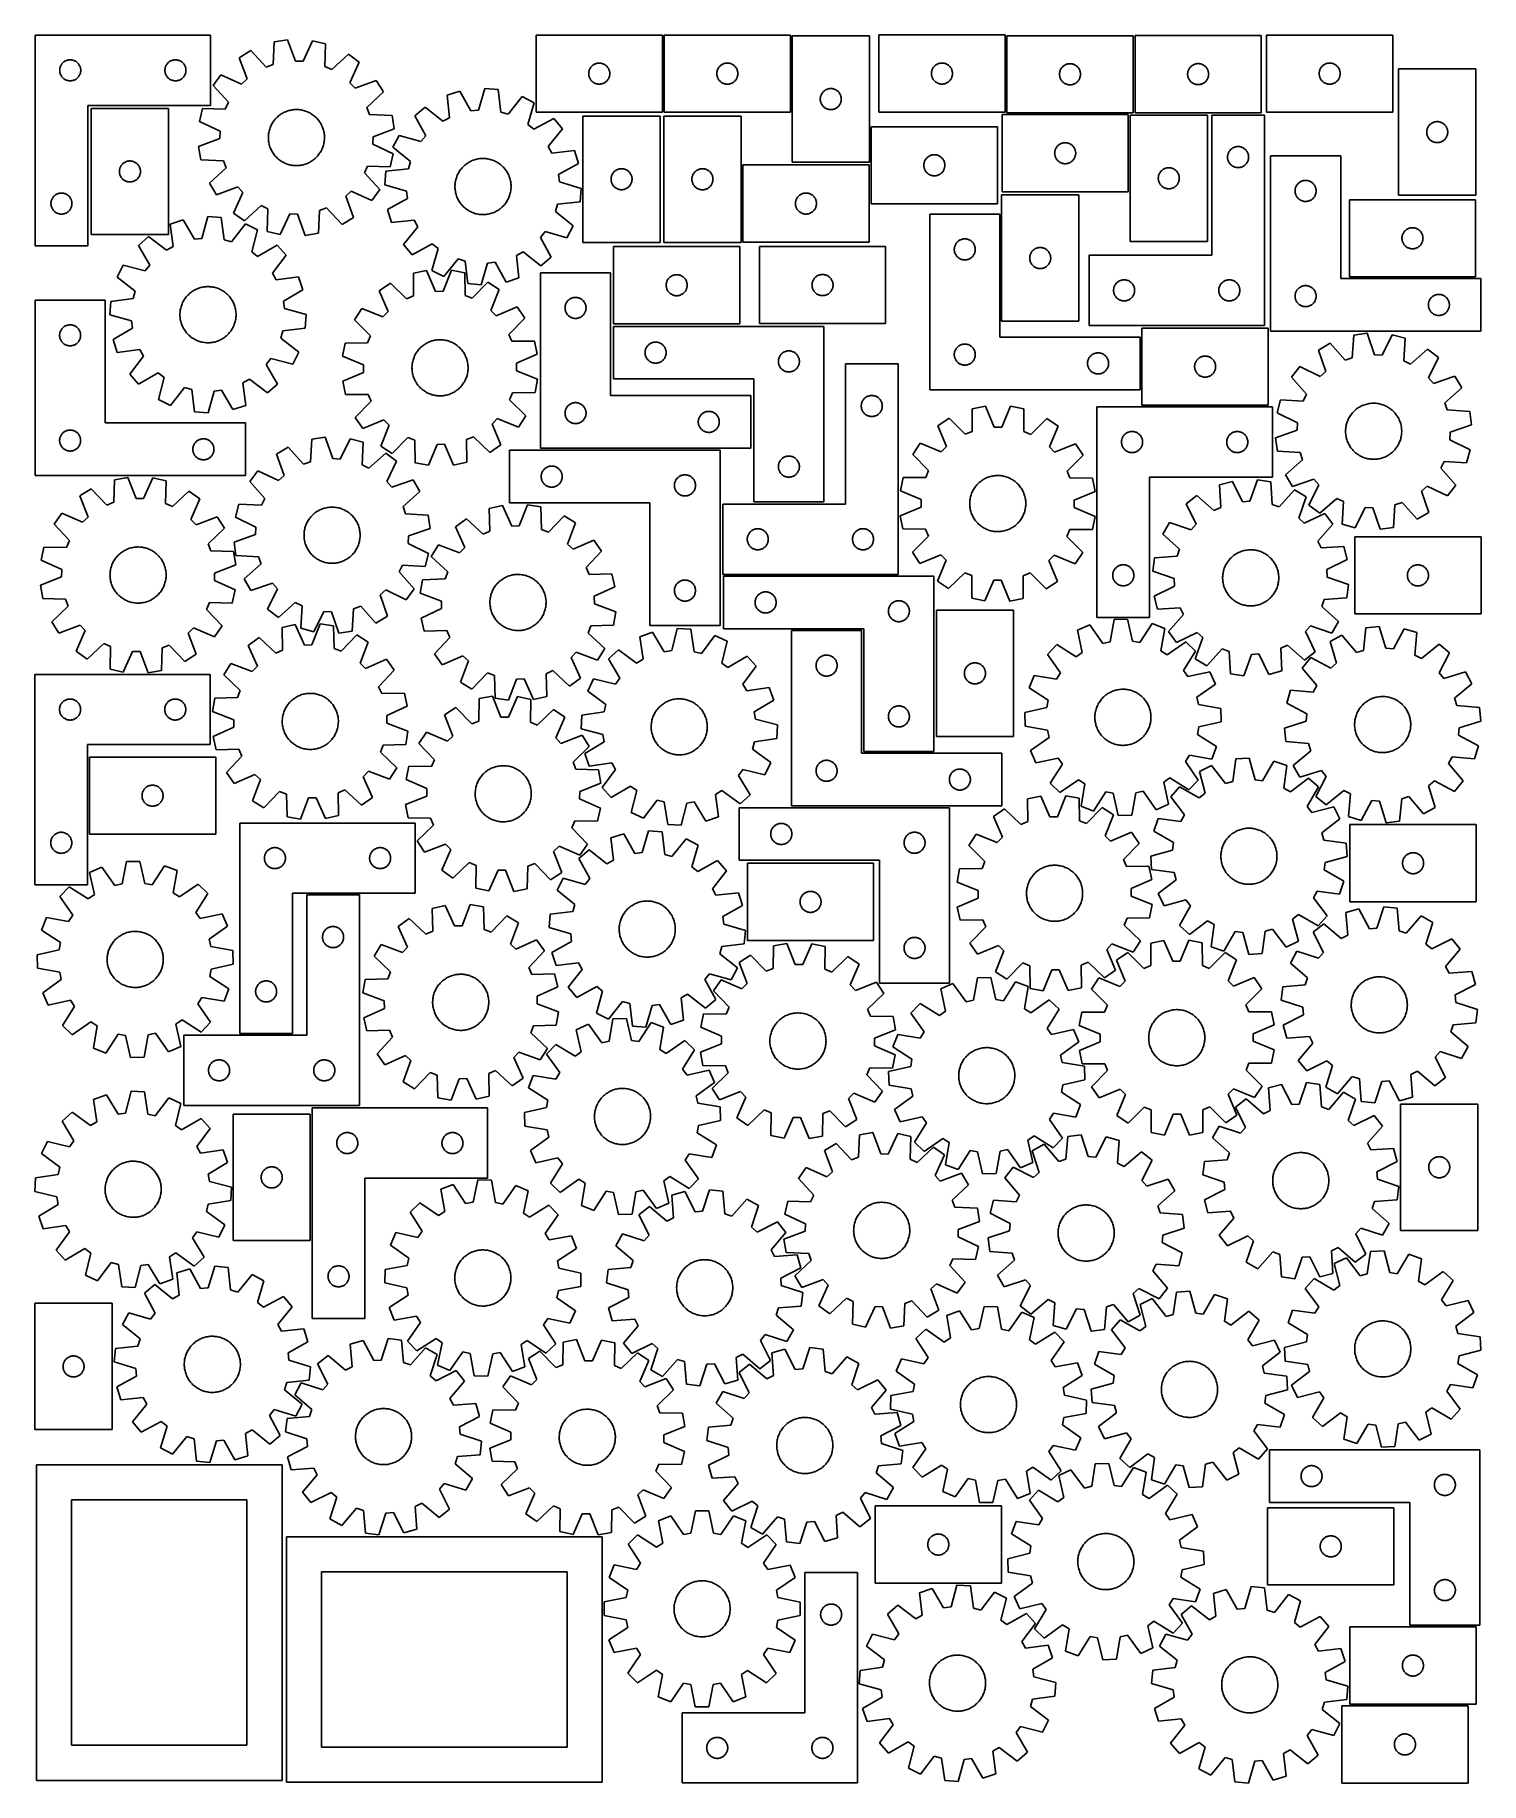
# Model space of a CAD drawing. Header units: millimetres. Extents: x 7 to 1243, y 7 to 1502.
import ezdxf

# ---------------------------------------------------------------- set-up
doc = ezdxf.new("R2010")
doc.units = ezdxf.units.MM
doc.layers.add('CUT', color=7, linetype='CONTINUOUS', true_color=0x000000)

msp = doc.modelspace()

# ---------------------------------------------------------------- linework, layer by layer
at = {"layer": 'CUT'}
for p, q in [((6.670372, 1501.638943), (6.670372, 1321.638943)), ((156.670372, 1501.638943), (6.670372, 1501.638943)), ((156.670372, 1441.638943), (156.670372, 1501.638943)), ((211.171115, 1495.929931), (210.386171, 1476.5695)), ((222.56136, 1497.759627), (211.171115, 1495.929931)), ((229.370356, 1479.619065), (222.56136, 1497.759627)), ((243.929875, 1496.967067), (235.795766, 1479.380746)), ((255.153284, 1494.298628), (243.929875, 1496.967067)), ((543.195647, 1501.816194), (435.195647, 1501.816194)), ((435.195647, 1501.816194), (435.195647, 1435.816194)), ((543.195647, 1435.816194), (543.195647, 1501.816194)), ((652.7554, 1501.824494), (544.7554, 1501.824494)), ((544.7554, 1501.824494), (544.7554, 1435.824494)), ((652.7554, 1435.824494), (652.7554, 1501.824494)), ((654.28164, 1501.03958), (654.28164, 1393.03958)), ((720.28164, 1501.03958), (654.28164, 1501.03958)), ((720.28164, 1393.03958), (720.28164, 1501.03958)), ((836.375762, 1501.897492), (728.375762, 1501.897492)), ((728.375762, 1501.897492), (728.375762, 1435.897492)), ((836.375762, 1435.897492), (836.375762, 1501.897492)), ((945.892422, 1501.286167), (837.892422, 1501.286167)), ((837.892422, 1501.286167), (837.892422, 1435.286167)), ((945.892422, 1435.286167), (945.892422, 1501.286167)), ((1055.511458, 1501.397248), (947.511458, 1501.397248)), ((947.511458, 1501.397248), (947.511458, 1435.397248)), ((1055.511458, 1435.397248), (1055.511458, 1501.397248)), ((1167.994199, 1501.833775), (1059.994199, 1501.833775)), ((1059.994199, 1501.833775), (1059.994199, 1435.833775)), ((1167.994199, 1435.833775), (1167.994199, 1501.833775)), ((34.341001, 1480.332276), (34.91456, 1480.466011)), ((34.91456, 1480.466011), (35.495637, 1480.561947)), ((35.495637, 1480.561947), (36.081744, 1480.619674)), ((36.081744, 1480.619674), (36.670372, 1480.638943)), ((36.670372, 1480.638943), (37.259001, 1480.619674)), ((37.259001, 1480.619674), (37.845108, 1480.561947)), ((37.845108, 1480.561947), (38.426185, 1480.466011)), ((38.426185, 1480.466011), (38.999744, 1480.332276)), ((124.341001, 1480.332276), (124.91456, 1480.466011)), ((124.91456, 1480.466011), (125.495637, 1480.561947)), ((125.495637, 1480.561947), (126.081744, 1480.619674)), ((126.081744, 1480.619674), (126.670372, 1480.638943)), ((126.670372, 1480.638943), (127.259001, 1480.619674)), ((127.259001, 1480.619674), (127.845108, 1480.561947)), ((127.845108, 1480.561947), (128.426185, 1480.466011)), ((128.426185, 1480.466011), (128.999744, 1480.332276)), ((191.125881, 1488.484784), (181.302861, 1482.435507)), ((181.302861, 1482.435507), (187.986584, 1464.248416)), ((204.358666, 1474.33078), (191.125881, 1488.484784)), ((254.501884, 1474.933244), (255.153284, 1494.298628)), ((274.591918, 1485.389021), (260.346987, 1472.254168)), ((283.939829, 1478.628692), (274.591918, 1485.389021)), ((27.670372, 1471.638943), (27.689642, 1472.227571)), ((27.689642, 1471.050315), (27.670372, 1471.638943)), ((27.689642, 1472.227571), (27.747369, 1472.813679)), ((27.747369, 1470.464208), (27.689642, 1471.050315)), ((27.747369, 1472.813679), (27.843305, 1473.394756)), ((27.843305, 1469.88313), (27.747369, 1470.464208)), ((27.843305, 1473.394756), (27.97704, 1473.968315)), ((27.97704, 1469.309572), (27.843305, 1469.88313)), ((27.97704, 1473.968315), (28.148001, 1474.531898)), ((28.148001, 1468.745988), (27.97704, 1469.309572)), ((28.148001, 1474.531898), (28.355457, 1475.083094)), ((28.355457, 1468.194792), (28.148001, 1468.745988)), ((28.355457, 1475.083094), (28.598518, 1475.619542)), ((28.598518, 1467.658345), (28.355457, 1468.194792)), ((28.598518, 1475.619542), (28.876144, 1476.138943)), ((28.876144, 1467.138943), (28.598518, 1467.658345)), ((28.876144, 1476.138943), (29.187146, 1476.639075)), ((29.187146, 1466.638811), (28.876144, 1467.138943)), ((29.187146, 1476.639075), (29.530192, 1477.117796)), ((29.530192, 1466.16009), (29.187146, 1466.638811)), ((29.530192, 1477.117796), (29.903814, 1477.573056)), ((29.903814, 1465.704831), (29.530192, 1466.16009)), ((29.903814, 1477.573056), (30.306411, 1478.002904)), ((30.306411, 1465.274982), (29.903814, 1465.704831)), ((30.306411, 1478.002904), (30.73626, 1478.405502)), ((30.73626, 1478.405502), (31.19152, 1478.779123)), ((31.19152, 1478.779123), (31.67024, 1479.12217)), ((31.67024, 1479.12217), (32.170372, 1479.433172)), ((32.170372, 1479.433172), (32.689774, 1479.710798)), ((32.689774, 1479.710798), (33.226222, 1479.953859)), ((33.226222, 1479.953859), (33.777417, 1480.161314)), ((33.777417, 1480.161314), (34.341001, 1480.332276)), ((38.999744, 1480.332276), (39.563328, 1480.161314)), ((39.563328, 1480.161314), (40.114523, 1479.953859)), ((40.114523, 1479.953859), (40.650971, 1479.710798)), ((40.650971, 1479.710798), (41.170372, 1479.433172)), ((41.170372, 1479.433172), (41.670505, 1479.12217)), ((41.670505, 1479.12217), (42.149225, 1478.779123)), ((42.149225, 1478.779123), (42.604485, 1478.405502)), ((42.604485, 1478.405502), (43.034333, 1478.002904)), ((43.034333, 1478.002904), (43.436931, 1477.573056)), ((43.436931, 1465.704831), (43.034333, 1465.274982)), ((43.436931, 1477.573056), (43.810553, 1477.117796)), ((43.810553, 1466.16009), (43.436931, 1465.704831)), ((43.810553, 1477.117796), (44.153599, 1476.639075)), ((44.153599, 1466.638811), (43.810553, 1466.16009)), ((44.153599, 1476.639075), (44.464601, 1476.138943)), ((44.464601, 1467.138943), (44.153599, 1466.638811)), ((44.464601, 1476.138943), (44.742227, 1475.619542)), ((44.742227, 1467.658345), (44.464601, 1467.138943)), ((44.742227, 1475.619542), (44.985288, 1475.083094)), ((44.985288, 1468.194792), (44.742227, 1467.658345)), ((44.985288, 1475.083094), (45.192744, 1474.531898)), ((45.192744, 1468.745988), (44.985288, 1468.194792)), ((45.192744, 1474.531898), (45.363705, 1473.968315)), ((45.363705, 1469.309572), (45.192744, 1468.745988)), ((45.363705, 1473.968315), (45.49744, 1473.394756)), ((45.49744, 1469.88313), (45.363705, 1469.309572)), ((45.49744, 1473.394756), (45.593376, 1472.813679)), ((45.593376, 1470.464208), (45.49744, 1469.88313)), ((45.593376, 1472.813679), (45.651103, 1472.227571)), ((45.651103, 1471.050315), (45.593376, 1470.464208)), ((45.651103, 1472.227571), (45.670372, 1471.638943)), ((45.670372, 1471.638943), (45.651103, 1471.050315)), ((117.670372, 1471.638943), (117.689642, 1472.227571)), ((117.689642, 1471.050315), (117.670372, 1471.638943)), ((117.689642, 1472.227571), (117.747369, 1472.813679)), ((117.747369, 1470.464208), (117.689642, 1471.050315)), ((117.747369, 1472.813679), (117.843305, 1473.394756)), ((117.843305, 1469.88313), (117.747369, 1470.464208)), ((117.843305, 1473.394756), (117.97704, 1473.968315)), ((117.97704, 1469.309572), (117.843305, 1469.88313)), ((117.97704, 1473.968315), (118.148001, 1474.531898)), ((118.148001, 1468.745988), (117.97704, 1469.309572)), ((118.148001, 1474.531898), (118.355457, 1475.083094)), ((118.355457, 1468.194792), (118.148001, 1468.745988)), ((118.355457, 1475.083094), (118.598518, 1475.619542)), ((118.598518, 1467.658345), (118.355457, 1468.194792)), ((118.598518, 1475.619542), (118.876144, 1476.138943)), ((118.876144, 1467.138943), (118.598518, 1467.658345)), ((118.876144, 1476.138943), (119.187146, 1476.639075)), ((119.187146, 1466.638811), (118.876144, 1467.138943)), ((119.187146, 1476.639075), (119.530192, 1477.117796)), ((119.530192, 1466.16009), (119.187146, 1466.638811)), ((119.530192, 1477.117796), (119.903814, 1477.573056)), ((119.903814, 1465.704831), (119.530192, 1466.16009)), ((119.903814, 1477.573056), (120.306411, 1478.002904)), ((120.306411, 1465.274982), (119.903814, 1465.704831)), ((120.306411, 1478.002904), (120.73626, 1478.405502)), ((120.73626, 1478.405502), (121.19152, 1478.779123)), ((121.19152, 1478.779123), (121.67024, 1479.12217)), ((121.67024, 1479.12217), (122.170372, 1479.433172)), ((122.170372, 1479.433172), (122.689774, 1479.710798)), ((122.689774, 1479.710798), (123.226222, 1479.953859)), ((123.226222, 1479.953859), (123.777417, 1480.161314)), ((123.777417, 1480.161314), (124.341001, 1480.332276)), ((128.999744, 1480.332276), (129.563328, 1480.161314)), ((129.563328, 1480.161314), (130.114523, 1479.953859)), ((130.114523, 1479.953859), (130.650971, 1479.710798)), ((130.650971, 1479.710798), (131.170372, 1479.433172)), ((131.170372, 1479.433172), (131.670505, 1479.12217)), ((131.670505, 1479.12217), (132.149225, 1478.779123)), ((132.149225, 1478.779123), (132.604485, 1478.405502)), ((132.604485, 1478.405502), (133.034333, 1478.002904)), ((133.034333, 1478.002904), (133.436931, 1477.573056)), ((133.436931, 1465.704831), (133.034333, 1465.274982)), ((133.436931, 1477.573056), (133.810553, 1477.117796)), ((133.810553, 1466.16009), (133.436931, 1465.704831)), ((133.810553, 1477.117796), (134.153599, 1476.639075)), ((134.153599, 1466.638811), (133.810553, 1466.16009)), ((134.153599, 1476.639075), (134.464601, 1476.138943)), ((134.464601, 1467.138943), (134.153599, 1466.638811)), ((134.464601, 1476.138943), (134.742227, 1475.619542)), ((134.742227, 1467.658345), (134.464601, 1467.138943)), ((134.742227, 1475.619542), (134.985288, 1475.083094)), ((134.985288, 1468.194792), (134.742227, 1467.658345)), ((134.985288, 1475.083094), (135.192744, 1474.531898)), ((135.192744, 1468.745988), (134.985288, 1468.194792)), ((135.192744, 1474.531898), (135.363705, 1473.968315)), ((135.363705, 1469.309572), (135.192744, 1468.745988)), ((135.363705, 1473.968315), (135.49744, 1473.394756)), ((135.49744, 1469.88313), (135.363705, 1469.309572)), ((135.49744, 1473.394756), (135.593376, 1472.813679)), ((135.593376, 1470.464208), (135.49744, 1469.88313)), ((135.593376, 1472.813679), (135.651103, 1472.227571)), ((135.651103, 1471.050315), (135.593376, 1470.464208)), ((135.651103, 1472.227571), (135.670372, 1471.638943)), ((135.670372, 1471.638943), (135.651103, 1471.050315)), ((165.632614, 1467.88611), (158.872286, 1458.5382)), ((183.274616, 1459.873482), (165.632614, 1467.88611)), ((210.386171, 1476.5695), (204.358666, 1474.33078)), ((235.795766, 1479.380746), (229.370356, 1479.619065)), ((260.346987, 1472.254168), (254.501884, 1474.933244)), ((275.927201, 1460.98669), (283.939829, 1478.628692)), ((480.195647, 1468.816194), (480.214917, 1469.404822)), ((480.214917, 1468.227565), (480.195647, 1468.816194)), ((480.214917, 1469.404822), (480.272643, 1469.990929)), ((480.272643, 1467.641458), (480.214917, 1468.227565)), ((480.272643, 1469.990929), (480.368579, 1470.572006)), ((480.368579, 1467.060381), (480.272643, 1467.641458)), ((480.368579, 1470.572006), (480.502315, 1471.145565)), ((480.502315, 1466.486822), (480.368579, 1467.060381)), ((480.502315, 1471.145565), (480.673276, 1471.709149)), ((480.673276, 1465.923238), (480.502315, 1466.486822)), ((480.673276, 1471.709149), (480.880731, 1472.260344)), ((480.880731, 1465.372043), (480.673276, 1465.923238)), ((480.880731, 1472.260344), (481.123792, 1472.796792)), ((481.123792, 1472.796792), (481.401418, 1473.316194)), ((481.401418, 1473.316194), (481.71242, 1473.816326)), ((481.71242, 1473.816326), (482.055467, 1474.295046)), ((482.055467, 1474.295046), (482.429089, 1474.750306)), ((482.429089, 1474.750306), (482.831686, 1475.180155)), ((482.831686, 1475.180155), (483.261535, 1475.582752)), ((483.261535, 1475.582752), (483.716794, 1475.956374)), ((483.716794, 1475.956374), (484.195515, 1476.29942)), ((484.195515, 1476.29942), (484.695647, 1476.610422)), ((484.695647, 1476.610422), (485.215049, 1476.888048)), ((485.215049, 1476.888048), (485.751496, 1477.131109)), ((485.751496, 1477.131109), (486.302692, 1477.338565)), ((486.302692, 1477.338565), (486.866276, 1477.509526)), ((486.866276, 1477.509526), (487.439834, 1477.643261)), ((487.439834, 1477.643261), (488.020911, 1477.739197)), ((488.020911, 1477.739197), (488.607019, 1477.796924)), ((488.607019, 1477.796924), (489.195647, 1477.816194)), ((489.195647, 1477.816194), (489.784275, 1477.796924)), ((489.784275, 1477.796924), (490.370383, 1477.739197)), ((490.370383, 1477.739197), (490.95146, 1477.643261)), ((490.95146, 1477.643261), (491.525018, 1477.509526)), ((491.525018, 1477.509526), (492.088602, 1477.338565)), ((492.088602, 1477.338565), (492.639798, 1477.131109)), ((492.639798, 1477.131109), (493.176245, 1476.888048)), ((493.176245, 1476.888048), (493.695647, 1476.610422)), ((493.695647, 1476.610422), (494.195779, 1476.29942)), ((494.195779, 1476.29942), (494.6745, 1475.956374)), ((494.6745, 1475.956374), (495.129759, 1475.582752)), ((495.129759, 1475.582752), (495.559608, 1475.180155)), ((495.559608, 1475.180155), (495.962205, 1474.750306)), ((495.962205, 1474.750306), (496.335827, 1474.295046)), ((496.335827, 1474.295046), (496.678873, 1473.816326)), ((496.678873, 1473.816326), (496.989876, 1473.316194)), ((496.989876, 1473.316194), (497.267502, 1472.796792)), ((497.267502, 1472.796792), (497.510563, 1472.260344)), ((497.510563, 1472.260344), (497.718018, 1471.709149)), ((497.718018, 1465.923238), (497.510563, 1465.372043)), ((497.718018, 1471.709149), (497.888979, 1471.145565)), ((497.888979, 1466.486822), (497.718018, 1465.923238)), ((497.888979, 1471.145565), (498.022715, 1470.572006)), ((498.022715, 1467.060381), (497.888979, 1466.486822)), ((498.022715, 1470.572006), (498.118651, 1469.990929)), ((498.118651, 1467.641458), (498.022715, 1467.060381)), ((498.118651, 1469.990929), (498.176377, 1469.404822)), ((498.176377, 1468.227565), (498.118651, 1467.641458)), ((498.176377, 1469.404822), (498.195647, 1468.816194)), ((498.195647, 1468.816194), (498.176377, 1468.227565)), ((589.7554, 1468.824494), (589.77467, 1469.413123)), ((589.77467, 1468.235866), (589.7554, 1468.824494)), ((589.77467, 1469.413123), (589.832397, 1469.99923)), ((589.832397, 1467.649759), (589.77467, 1468.235866)), ((589.832397, 1469.99923), (589.928333, 1470.580307)), ((589.928333, 1467.068681), (589.832397, 1467.649759)), ((589.928333, 1470.580307), (590.062068, 1471.153866)), ((590.062068, 1466.495123), (589.928333, 1467.068681)), ((590.062068, 1471.153866), (590.233029, 1471.71745)), ((590.233029, 1465.931539), (590.062068, 1466.495123)), ((590.233029, 1471.71745), (590.440485, 1472.268645)), ((590.440485, 1465.380343), (590.233029, 1465.931539)), ((590.440485, 1472.268645), (590.683546, 1472.805093)), ((590.683546, 1472.805093), (590.961172, 1473.324494)), ((590.961172, 1473.324494), (591.272174, 1473.824626)), ((591.272174, 1473.824626), (591.61522, 1474.303347)), ((591.61522, 1474.303347), (591.988842, 1474.758607)), ((591.988842, 1474.758607), (592.391439, 1475.188455)), ((592.391439, 1475.188455), (592.821288, 1475.591053)), ((592.821288, 1475.591053), (593.276548, 1475.964674)), ((593.276548, 1475.964674), (593.755268, 1476.307721)), ((593.755268, 1476.307721), (594.2554, 1476.618723)), ((594.2554, 1476.618723), (594.774802, 1476.896349)), ((594.774802, 1476.896349), (595.31125, 1477.13941)), ((595.31125, 1477.13941), (595.862445, 1477.346866)), ((595.862445, 1477.346866), (596.426029, 1477.517827)), ((596.426029, 1477.517827), (596.999588, 1477.651562)), ((596.999588, 1477.651562), (597.580665, 1477.747498)), ((597.580665, 1477.747498), (598.166772, 1477.805225)), ((598.166772, 1477.805225), (598.7554, 1477.824494)), ((598.7554, 1477.824494), (599.344029, 1477.805225)), ((599.344029, 1477.805225), (599.930136, 1477.747498)), ((599.930136, 1477.747498), (600.511213, 1477.651562)), ((600.511213, 1477.651562), (601.084772, 1477.517827)), ((601.084772, 1477.517827), (601.648356, 1477.346866)), ((601.648356, 1477.346866), (602.199551, 1477.13941)), ((602.199551, 1477.13941), (602.735999, 1476.896349)), ((602.735999, 1476.896349), (603.2554, 1476.618723)), ((603.2554, 1476.618723), (603.755533, 1476.307721)), ((603.755533, 1476.307721), (604.234253, 1475.964674)), ((604.234253, 1475.964674), (604.689513, 1475.591053)), ((604.689513, 1475.591053), (605.119361, 1475.188455)), ((605.119361, 1475.188455), (605.521959, 1474.758607)), ((605.521959, 1474.758607), (605.89558, 1474.303347)), ((605.89558, 1474.303347), (606.238627, 1473.824626)), ((606.238627, 1473.824626), (606.549629, 1473.324494)), ((606.549629, 1473.324494), (606.827255, 1472.805093)), ((606.827255, 1472.805093), (607.070316, 1472.268645)), ((607.070316, 1472.268645), (607.277772, 1471.71745)), ((607.277772, 1465.931539), (607.070316, 1465.380343)), ((607.277772, 1471.71745), (607.448733, 1471.153866)), ((607.448733, 1466.495123), (607.277772, 1465.931539)), ((607.448733, 1471.153866), (607.582468, 1470.580307)), ((607.582468, 1467.068681), (607.448733, 1466.495123)), ((607.582468, 1470.580307), (607.678404, 1469.99923)), ((607.678404, 1467.649759), (607.582468, 1467.068681)), ((607.678404, 1469.99923), (607.736131, 1469.413123)), ((607.736131, 1468.235866), (607.678404, 1467.649759)), ((607.736131, 1469.413123), (607.7554, 1468.824494)), ((607.7554, 1468.824494), (607.736131, 1468.235866)), ((773.375762, 1468.897492), (773.395031, 1469.486121)), ((773.395031, 1468.308864), (773.375762, 1468.897492)), ((773.395031, 1469.486121), (773.452758, 1470.072228)), ((773.452758, 1467.722757), (773.395031, 1468.308864)), ((773.452758, 1470.072228), (773.548694, 1470.653305)), ((773.548694, 1467.14168), (773.452758, 1467.722757)), ((773.548694, 1470.653305), (773.682429, 1471.226864)), ((773.682429, 1466.568121), (773.548694, 1467.14168)), ((773.682429, 1471.226864), (773.853391, 1471.790448)), ((773.853391, 1466.004537), (773.682429, 1466.568121)), ((773.853391, 1471.790448), (774.060846, 1472.341643)), ((774.060846, 1465.453342), (773.853391, 1466.004537)), ((774.060846, 1472.341643), (774.303907, 1472.878091)), ((774.303907, 1472.878091), (774.581533, 1473.397492)), ((774.581533, 1473.397492), (774.892535, 1473.897625)), ((774.892535, 1473.897625), (775.235582, 1474.376345)), ((775.235582, 1474.376345), (775.609203, 1474.831605)), ((775.609203, 1474.831605), (776.011801, 1475.261453)), ((776.011801, 1475.261453), (776.441649, 1475.664051)), ((776.441649, 1475.664051), (776.896909, 1476.037672)), ((776.896909, 1476.037672), (777.37563, 1476.380719)), ((777.37563, 1476.380719), (777.875762, 1476.691721)), ((777.875762, 1476.691721), (778.395164, 1476.969347)), ((778.395164, 1476.969347), (778.931611, 1477.212408)), ((778.931611, 1477.212408), (779.482807, 1477.419864)), ((779.482807, 1477.419864), (780.04639, 1477.590825)), ((780.04639, 1477.590825), (780.619949, 1477.72456)), ((780.619949, 1477.72456), (781.201026, 1477.820496)), ((781.201026, 1477.820496), (781.787134, 1477.878223)), ((781.787134, 1477.878223), (782.375762, 1477.897492)), ((782.375762, 1477.897492), (782.96439, 1477.878223)), ((782.96439, 1477.878223), (783.550497, 1477.820496)), ((783.550497, 1477.820496), (784.131575, 1477.72456)), ((784.131575, 1477.72456), (784.705133, 1477.590825)), ((784.705133, 1477.590825), (785.268717, 1477.419864)), ((785.268717, 1477.419864), (785.819913, 1477.212408)), ((785.819913, 1477.212408), (786.35636, 1476.969347)), ((786.35636, 1476.969347), (786.875762, 1476.691721)), ((786.875762, 1476.691721), (787.375894, 1476.380719)), ((787.375894, 1476.380719), (787.854615, 1476.037672)), ((787.854615, 1476.037672), (788.309874, 1475.664051)), ((788.309874, 1475.664051), (788.739723, 1475.261453)), ((788.739723, 1475.261453), (789.14232, 1474.831605)), ((789.14232, 1474.831605), (789.515942, 1474.376345)), ((789.515942, 1474.376345), (789.858988, 1473.897625)), ((789.858988, 1473.897625), (790.16999, 1473.397492)), ((790.16999, 1473.397492), (790.447616, 1472.878091)), ((790.447616, 1472.878091), (790.690678, 1472.341643)), ((790.690678, 1472.341643), (790.898133, 1471.790448)), ((790.898133, 1466.004537), (790.690678, 1465.453342)), ((790.898133, 1471.790448), (791.069094, 1471.226864)), ((791.069094, 1466.568121), (790.898133, 1466.004537)), ((791.069094, 1471.226864), (791.202829, 1470.653305)), ((791.202829, 1467.14168), (791.069094, 1466.568121)), ((791.202829, 1470.653305), (791.298765, 1470.072228)), ((791.298765, 1467.722757), (791.202829, 1467.14168)), ((791.298765, 1470.072228), (791.356492, 1469.486121)), ((791.356492, 1468.308864), (791.298765, 1467.722757)), ((791.356492, 1469.486121), (791.375762, 1468.897492)), ((791.375762, 1468.897492), (791.356492, 1468.308864)), ((882.892422, 1468.286167), (882.911692, 1468.874795)), ((882.911692, 1467.697539), (882.892422, 1468.286167)), ((882.911692, 1468.874795), (882.969419, 1469.460903)), ((882.969419, 1467.111432), (882.911692, 1467.697539)), ((882.969419, 1469.460903), (883.065355, 1470.04198)), ((883.065355, 1466.530354), (882.969419, 1467.111432)), ((883.065355, 1470.04198), (883.19909, 1470.615539)), ((883.19909, 1465.956796), (883.065355, 1466.530354)), ((883.19909, 1470.615539), (883.370051, 1471.179122)), ((883.370051, 1465.393212), (883.19909, 1465.956796)), ((883.370051, 1471.179122), (883.577507, 1471.730318)), ((883.577507, 1471.730318), (883.820568, 1472.266766)), ((883.820568, 1472.266766), (884.098194, 1472.786167)), ((884.098194, 1472.786167), (884.409196, 1473.286299)), ((884.409196, 1473.286299), (884.752242, 1473.76502)), ((884.752242, 1473.76502), (885.125864, 1474.22028)), ((885.125864, 1474.22028), (885.528461, 1474.650128)), ((885.528461, 1474.650128), (885.95831, 1475.052726)), ((885.95831, 1475.052726), (886.41357, 1475.426347)), ((886.41357, 1475.426347), (886.89229, 1475.769394)), ((886.89229, 1475.769394), (887.392422, 1476.080396)), ((887.392422, 1476.080396), (887.911824, 1476.358022)), ((887.911824, 1476.358022), (888.448272, 1476.601083)), ((888.448272, 1476.601083), (888.999467, 1476.808538)), ((888.999467, 1476.808538), (889.563051, 1476.9795)), ((889.563051, 1476.9795), (890.13661, 1477.113235)), ((890.13661, 1477.113235), (890.717687, 1477.209171)), ((890.717687, 1477.209171), (891.303794, 1477.266898)), ((891.303794, 1477.266898), (891.892422, 1477.286167)), ((891.892422, 1477.286167), (892.481051, 1477.266898)), ((892.481051, 1477.266898), (893.067158, 1477.209171)), ((893.067158, 1477.209171), (893.648235, 1477.113235)), ((893.648235, 1477.113235), (894.221794, 1476.9795)), ((894.221794, 1476.9795), (894.785378, 1476.808538)), ((894.785378, 1476.808538), (895.336573, 1476.601083)), ((895.336573, 1476.601083), (895.873021, 1476.358022)), ((895.873021, 1476.358022), (896.392422, 1476.080396)), ((896.392422, 1476.080396), (896.892555, 1475.769394)), ((896.892555, 1475.769394), (897.371275, 1475.426347)), ((897.371275, 1475.426347), (897.826535, 1475.052726)), ((897.826535, 1475.052726), (898.256384, 1474.650128)), ((898.256384, 1474.650128), (898.658981, 1474.22028)), ((898.658981, 1474.22028), (899.032603, 1473.76502)), ((899.032603, 1473.76502), (899.375649, 1473.286299)), ((899.375649, 1473.286299), (899.686651, 1472.786167)), ((899.686651, 1472.786167), (899.964277, 1472.266766)), ((899.964277, 1472.266766), (900.207338, 1471.730318)), ((900.207338, 1471.730318), (900.414794, 1471.179122)), ((900.414794, 1471.179122), (900.585755, 1470.615539)), ((900.585755, 1465.956796), (900.414794, 1465.393212)), ((900.585755, 1470.615539), (900.71949, 1470.04198)), ((900.71949, 1466.530354), (900.585755, 1465.956796)), ((900.71949, 1470.04198), (900.815426, 1469.460903)), ((900.815426, 1467.111432), (900.71949, 1466.530354)), ((900.815426, 1469.460903), (900.873153, 1468.874795)), ((900.873153, 1467.697539), (900.815426, 1467.111432)), ((900.873153, 1468.874795), (900.892422, 1468.286167)), ((900.892422, 1468.286167), (900.873153, 1467.697539)), ((992.511458, 1468.397248), (992.530728, 1468.985876)), ((992.530728, 1467.80862), (992.511458, 1468.397248)), ((992.530728, 1468.985876), (992.588454, 1469.571984)), ((992.588454, 1467.222513), (992.530728, 1467.80862)), ((992.588454, 1469.571984), (992.684391, 1470.153061)), ((992.684391, 1466.641435), (992.588454, 1467.222513)), ((992.684391, 1470.153061), (992.818126, 1470.72662)), ((992.818126, 1466.067877), (992.684391, 1466.641435)), ((992.818126, 1470.72662), (992.989087, 1471.290203)), ((992.989087, 1465.504293), (992.818126, 1466.067877)), ((992.989087, 1471.290203), (993.196542, 1471.841399)), ((993.196542, 1464.953097), (992.989087, 1465.504293)), ((993.196542, 1471.841399), (993.439603, 1472.377846)), ((993.439603, 1472.377846), (993.71723, 1472.897248)), ((993.71723, 1472.897248), (994.028232, 1473.39738)), ((994.028232, 1473.39738), (994.371278, 1473.876101)), ((994.371278, 1473.876101), (994.7449, 1474.331361)), ((994.7449, 1474.331361), (995.147497, 1474.761209)), ((995.147497, 1474.761209), (995.577346, 1475.163807)), ((995.577346, 1475.163807), (996.032605, 1475.537428)), ((996.032605, 1475.537428), (996.511326, 1475.880475)), ((996.511326, 1475.880475), (997.011458, 1476.191477)), ((997.011458, 1476.191477), (997.53086, 1476.469103)), ((997.53086, 1476.469103), (998.067307, 1476.712164)), ((998.067307, 1476.712164), (998.618503, 1476.919619)), ((998.618503, 1476.919619), (999.182087, 1477.090581)), ((999.182087, 1477.090581), (999.755645, 1477.224316)), ((999.755645, 1477.224316), (1000.336722, 1477.320252)), ((1000.336722, 1477.320252), (1000.92283, 1477.377979)), ((1000.92283, 1477.377979), (1001.511458, 1477.397248)), ((1001.511458, 1477.397248), (1002.100086, 1477.377979)), ((1002.100086, 1477.377979), (1002.686194, 1477.320252)), ((1002.686194, 1477.320252), (1003.267271, 1477.224316)), ((1003.267271, 1477.224316), (1003.84083, 1477.090581)), ((1003.84083, 1477.090581), (1004.404413, 1476.919619)), ((1004.404413, 1476.919619), (1004.955609, 1476.712164)), ((1004.955609, 1476.712164), (1005.492056, 1476.469103)), ((1005.492056, 1476.469103), (1006.011458, 1476.191477)), ((1006.011458, 1476.191477), (1006.51159, 1475.880475)), ((1006.51159, 1475.880475), (1006.990311, 1475.537428)), ((1006.990311, 1475.537428), (1007.44557, 1475.163807)), ((1007.44557, 1475.163807), (1007.875419, 1474.761209)), ((1007.875419, 1474.761209), (1008.278016, 1474.331361)), ((1008.278016, 1474.331361), (1008.651638, 1473.876101)), ((1008.651638, 1473.876101), (1008.994685, 1473.39738)), ((1008.994685, 1473.39738), (1009.305687, 1472.897248)), ((1009.305687, 1472.897248), (1009.583313, 1472.377846)), ((1009.583313, 1472.377846), (1009.826374, 1471.841399)), ((1009.826374, 1471.841399), (1010.033829, 1471.290203)), ((1010.033829, 1465.504293), (1009.826374, 1464.953097)), ((1010.033829, 1471.290203), (1010.204791, 1470.72662)), ((1010.204791, 1466.067877), (1010.033829, 1465.504293)), ((1010.204791, 1470.72662), (1010.338526, 1470.153061)), ((1010.338526, 1466.641435), (1010.204791, 1466.067877)), ((1010.338526, 1470.153061), (1010.434462, 1469.571984)), ((1010.434462, 1467.222513), (1010.338526, 1466.641435)), ((1010.434462, 1469.571984), (1010.492188, 1468.985876)), ((1010.492188, 1467.80862), (1010.434462, 1467.222513)), ((1010.492188, 1468.985876), (1010.511458, 1468.397248)), ((1010.511458, 1468.397248), (1010.492188, 1467.80862)), ((1104.994199, 1468.833775), (1105.013468, 1469.422403)), ((1105.013468, 1468.245147), (1104.994199, 1468.833775)), ((1105.013468, 1469.422403), (1105.071195, 1470.00851)), ((1105.071195, 1467.659039), (1105.013468, 1468.245147)), ((1105.071195, 1470.00851), (1105.167131, 1470.589588)), ((1105.167131, 1467.077962), (1105.071195, 1467.659039)), ((1105.167131, 1470.589588), (1105.300866, 1471.163146)), ((1105.300866, 1466.504403), (1105.167131, 1467.077962)), ((1105.300866, 1471.163146), (1105.471827, 1471.72673)), ((1105.471827, 1465.94082), (1105.300866, 1466.504403)), ((1105.471827, 1471.72673), (1105.679283, 1472.277926)), ((1105.679283, 1465.389624), (1105.471827, 1465.94082)), ((1105.679283, 1472.277926), (1105.922344, 1472.814373)), ((1105.922344, 1472.814373), (1106.19997, 1473.333775)), ((1106.19997, 1473.333775), (1106.510972, 1473.833907)), ((1106.510972, 1473.833907), (1106.854019, 1474.312628)), ((1106.854019, 1474.312628), (1107.22764, 1474.767887)), ((1107.22764, 1474.767887), (1107.630238, 1475.197736)), ((1107.630238, 1475.197736), (1108.060086, 1475.600333)), ((1108.060086, 1475.600333), (1108.515346, 1475.973955)), ((1108.515346, 1475.973955), (1108.994067, 1476.317001)), ((1108.994067, 1476.317001), (1109.494199, 1476.628003)), ((1109.494199, 1476.628003), (1110.0136, 1476.905629)), ((1110.0136, 1476.905629), (1110.550048, 1477.148691)), ((1110.550048, 1477.148691), (1111.101243, 1477.356146)), ((1111.101243, 1477.356146), (1111.664827, 1477.527107)), ((1111.664827, 1477.527107), (1112.238386, 1477.660842)), ((1112.238386, 1477.660842), (1112.819463, 1477.756778)), ((1112.819463, 1477.756778), (1113.40557, 1477.814505)), ((1113.40557, 1477.814505), (1113.994199, 1477.833775)), ((1113.994199, 1477.833775), (1114.582827, 1477.814505)), ((1114.582827, 1477.814505), (1115.168934, 1477.756778)), ((1115.168934, 1477.756778), (1115.750012, 1477.660842)), ((1115.750012, 1477.660842), (1116.32357, 1477.527107)), ((1116.32357, 1477.527107), (1116.887154, 1477.356146)), ((1116.887154, 1477.356146), (1117.43835, 1477.148691)), ((1117.43835, 1477.148691), (1117.974797, 1476.905629)), ((1117.974797, 1476.905629), (1118.494199, 1476.628003)), ((1118.494199, 1476.628003), (1118.994331, 1476.317001)), ((1118.994331, 1476.317001), (1119.473051, 1475.973955)), ((1119.473051, 1475.973955), (1119.928311, 1475.600333)), ((1119.928311, 1475.600333), (1120.35816, 1475.197736)), ((1120.35816, 1475.197736), (1120.760757, 1474.767887)), ((1120.760757, 1474.767887), (1121.134379, 1474.312628)), ((1121.134379, 1474.312628), (1121.477425, 1473.833907)), ((1121.477425, 1473.833907), (1121.788427, 1473.333775)), ((1121.788427, 1473.333775), (1122.066053, 1472.814373)), ((1122.066053, 1472.814373), (1122.309114, 1472.277926)), ((1122.309114, 1472.277926), (1122.51657, 1471.72673)), ((1122.51657, 1465.94082), (1122.309114, 1465.389624)), ((1122.51657, 1471.72673), (1122.687531, 1471.163146)), ((1122.687531, 1466.504403), (1122.51657, 1465.94082)), ((1122.687531, 1471.163146), (1122.821266, 1470.589588)), ((1122.821266, 1467.077962), (1122.687531, 1466.504403)), ((1122.821266, 1470.589588), (1122.917202, 1470.00851)), ((1122.917202, 1467.659039), (1122.821266, 1467.077962)), ((1122.917202, 1470.00851), (1122.974929, 1469.422403)), ((1122.974929, 1468.245147), (1122.917202, 1467.659039)), ((1122.974929, 1469.422403), (1122.994199, 1468.833775)), ((1122.994199, 1468.833775), (1122.974929, 1468.245147)), ((1173.013032, 1472.790312), (1173.013032, 1364.790312)), ((1239.013032, 1472.790312), (1173.013032, 1472.790312)), ((1239.013032, 1364.790312), (1239.013032, 1472.790312)), ((30.73626, 1464.872385), (30.306411, 1465.274982)), ((31.19152, 1464.498763), (30.73626, 1464.872385)), ((31.67024, 1464.155717), (31.19152, 1464.498763)), ((32.170372, 1463.844715), (31.67024, 1464.155717)), ((32.689774, 1463.567089), (32.170372, 1463.844715)), ((33.226222, 1463.324028), (32.689774, 1463.567089)), ((33.777417, 1463.116572), (33.226222, 1463.324028)), ((34.341001, 1462.945611), (33.777417, 1463.116572)), ((34.91456, 1462.811876), (34.341001, 1462.945611)), ((35.495637, 1462.71594), (34.91456, 1462.811876)), ((36.081744, 1462.658213), (35.495637, 1462.71594)), ((36.670372, 1462.638943), (36.081744, 1462.658213)), ((37.259001, 1462.658213), (36.670372, 1462.638943)), ((37.845108, 1462.71594), (37.259001, 1462.658213)), ((38.426185, 1462.811876), (37.845108, 1462.71594)), ((38.999744, 1462.945611), (38.426185, 1462.811876)), ((39.563328, 1463.116572), (38.999744, 1462.945611)), ((40.114523, 1463.324028), (39.563328, 1463.116572)), ((40.650971, 1463.567089), (40.114523, 1463.324028)), ((41.170372, 1463.844715), (40.650971, 1463.567089)), ((41.670505, 1464.155717), (41.170372, 1463.844715)), ((42.149225, 1464.498763), (41.670505, 1464.155717)), ((42.604485, 1464.872385), (42.149225, 1464.498763)), ((43.034333, 1465.274982), (42.604485, 1464.872385)), ((120.73626, 1464.872385), (120.306411, 1465.274982)), ((121.19152, 1464.498763), (120.73626, 1464.872385)), ((121.67024, 1464.155717), (121.19152, 1464.498763)), ((122.170372, 1463.844715), (121.67024, 1464.155717)), ((122.689774, 1463.567089), (122.170372, 1463.844715)), ((123.226222, 1463.324028), (122.689774, 1463.567089)), ((123.777417, 1463.116572), (123.226222, 1463.324028)), ((124.341001, 1462.945611), (123.777417, 1463.116572)), ((124.91456, 1462.811876), (124.341001, 1462.945611)), ((125.495637, 1462.71594), (124.91456, 1462.811876)), ((126.081744, 1462.658213), (125.495637, 1462.71594)), ((126.670372, 1462.638943), (126.081744, 1462.658213)), ((127.259001, 1462.658213), (126.670372, 1462.638943)), ((127.845108, 1462.71594), (127.259001, 1462.658213)), ((128.426185, 1462.811876), (127.845108, 1462.71594)), ((128.999744, 1462.945611), (128.426185, 1462.811876)), ((129.563328, 1463.116572), (128.999744, 1462.945611)), ((130.114523, 1463.324028), (129.563328, 1463.116572)), ((130.650971, 1463.567089), (130.114523, 1463.324028)), ((131.170372, 1463.844715), (130.650971, 1463.567089)), ((131.670505, 1464.155717), (131.170372, 1463.844715)), ((132.149225, 1464.498763), (131.670505, 1464.155717)), ((132.604485, 1464.872385), (132.149225, 1464.498763)), ((133.034333, 1465.274982), (132.604485, 1464.872385)), ((158.872286, 1458.5382), (172.007139, 1444.293269)), ((187.986584, 1464.248416), (183.274616, 1459.873482)), ((280.302135, 1456.274722), (275.927201, 1460.98669)), ((298.489226, 1462.958445), (280.302135, 1456.274722)), ((290.384499, 1439.902641), (304.538503, 1453.135425)), ((304.538503, 1453.135425), (298.489226, 1462.958445)), ((370.044722, 1453.871062), (359.043582, 1450.398257)), ((379.428877, 1436.918774), (370.044722, 1453.871062)), ((391.300035, 1456.206293), (385.820247, 1437.620967)), ((402.792748, 1455.204792), (391.300035, 1456.206293)), ((404.975217, 1435.95176), (402.792748, 1455.204792)), ((481.123792, 1464.835595), (480.880731, 1465.372043)), ((481.401418, 1464.316194), (481.123792, 1464.835595)), ((481.71242, 1463.816061), (481.401418, 1464.316194)), ((482.055467, 1463.337341), (481.71242, 1463.816061)), ((482.429089, 1462.882081), (482.055467, 1463.337341)), ((482.831686, 1462.452233), (482.429089, 1462.882081)), ((483.261535, 1462.049635), (482.831686, 1462.452233)), ((483.716794, 1461.676014), (483.261535, 1462.049635)), ((484.195515, 1461.332967), (483.716794, 1461.676014)), ((484.695647, 1461.021965), (484.195515, 1461.332967)), ((485.215049, 1460.744339), (484.695647, 1461.021965)), ((485.751496, 1460.501278), (485.215049, 1460.744339)), ((486.302692, 1460.293822), (485.751496, 1460.501278)), ((486.866276, 1460.122861), (486.302692, 1460.293822)), ((487.439834, 1459.989126), (486.866276, 1460.122861)), ((488.020911, 1459.89319), (487.439834, 1459.989126)), ((488.607019, 1459.835463), (488.020911, 1459.89319)), ((489.195647, 1459.816194), (488.607019, 1459.835463)), ((489.784275, 1459.835463), (489.195647, 1459.816194)), ((490.370383, 1459.89319), (489.784275, 1459.835463)), ((490.95146, 1459.989126), (490.370383, 1459.89319)), ((491.525018, 1460.122861), (490.95146, 1459.989126)), ((492.088602, 1460.293822), (491.525018, 1460.122861)), ((492.639798, 1460.501278), (492.088602, 1460.293822)), ((493.176245, 1460.744339), (492.639798, 1460.501278)), ((493.695647, 1461.021965), (493.176245, 1460.744339)), ((494.195779, 1461.332967), (493.695647, 1461.021965)), ((494.6745, 1461.676014), (494.195779, 1461.332967)), ((495.129759, 1462.049635), (494.6745, 1461.676014)), ((495.559608, 1462.452233), (495.129759, 1462.049635)), ((495.962205, 1462.882081), (495.559608, 1462.452233)), ((496.335827, 1463.337341), (495.962205, 1462.882081)), ((496.678873, 1463.816061), (496.335827, 1463.337341)), ((496.989876, 1464.316194), (496.678873, 1463.816061)), ((497.267502, 1464.835595), (496.989876, 1464.316194)), ((497.510563, 1465.372043), (497.267502, 1464.835595)), ((590.683546, 1464.843896), (590.440485, 1465.380343)), ((590.961172, 1464.324494), (590.683546, 1464.843896)), ((591.272174, 1463.824362), (590.961172, 1464.324494)), ((591.61522, 1463.345642), (591.272174, 1463.824362)), ((591.988842, 1462.890382), (591.61522, 1463.345642)), ((592.391439, 1462.460533), (591.988842, 1462.890382)), ((592.821288, 1462.057936), (592.391439, 1462.460533)), ((593.276548, 1461.684314), (592.821288, 1462.057936)), ((593.755268, 1461.341268), (593.276548, 1461.684314)), ((594.2554, 1461.030266), (593.755268, 1461.341268)), ((594.774802, 1460.75264), (594.2554, 1461.030266)), ((595.31125, 1460.509579), (594.774802, 1460.75264)), ((595.862445, 1460.302123), (595.31125, 1460.509579)), ((596.426029, 1460.131162), (595.862445, 1460.302123)), ((596.999588, 1459.997427), (596.426029, 1460.131162)), ((597.580665, 1459.901491), (596.999588, 1459.997427)), ((598.166772, 1459.843764), (597.580665, 1459.901491)), ((598.7554, 1459.824494), (598.166772, 1459.843764)), ((599.344029, 1459.843764), (598.7554, 1459.824494)), ((599.930136, 1459.901491), (599.344029, 1459.843764)), ((600.511213, 1459.997427), (599.930136, 1459.901491)), ((601.084772, 1460.131162), (600.511213, 1459.997427)), ((601.648356, 1460.302123), (601.084772, 1460.131162)), ((602.199551, 1460.509579), (601.648356, 1460.302123)), ((602.735999, 1460.75264), (602.199551, 1460.509579)), ((603.2554, 1461.030266), (602.735999, 1460.75264)), ((603.755533, 1461.341268), (603.2554, 1461.030266)), ((604.234253, 1461.684314), (603.755533, 1461.341268)), ((604.689513, 1462.057936), (604.234253, 1461.684314)), ((605.119361, 1462.460533), (604.689513, 1462.057936)), ((605.521959, 1462.890382), (605.119361, 1462.460533)), ((605.89558, 1463.345642), (605.521959, 1462.890382)), ((606.238627, 1463.824362), (605.89558, 1463.345642)), ((606.549629, 1464.324494), (606.238627, 1463.824362)), ((606.827255, 1464.843896), (606.549629, 1464.324494)), ((607.070316, 1465.380343), (606.827255, 1464.843896)), ((678.966725, 1450.483731), (679.209786, 1451.020178)), ((679.209786, 1451.020178), (679.487412, 1451.53958)), ((679.487412, 1451.53958), (679.798414, 1452.039712)), ((679.798414, 1452.039712), (680.14146, 1452.518433)), ((680.14146, 1452.518433), (680.515082, 1452.973692)), ((680.515082, 1452.973692), (680.917679, 1453.403541)), ((680.917679, 1453.403541), (681.347528, 1453.806138)), ((681.347528, 1453.806138), (681.802788, 1454.17976)), ((681.802788, 1454.17976), (682.281508, 1454.522807)), ((682.281508, 1454.522807), (682.78164, 1454.833809)), ((682.78164, 1454.833809), (683.301042, 1455.111435)), ((683.301042, 1455.111435), (683.83749, 1455.354496)), ((683.83749, 1455.354496), (684.388685, 1455.561951)), ((684.388685, 1455.561951), (684.952269, 1455.732912)), ((684.952269, 1455.732912), (685.525828, 1455.866648)), ((685.525828, 1455.866648), (686.106905, 1455.962584)), ((686.106905, 1455.962584), (686.693012, 1456.02031)), ((686.693012, 1456.02031), (687.28164, 1456.03958)), ((687.28164, 1456.03958), (687.870269, 1456.02031)), ((687.870269, 1456.02031), (688.456376, 1455.962584)), ((688.456376, 1455.962584), (689.037453, 1455.866648)), ((689.037453, 1455.866648), (689.611012, 1455.732912)), ((689.611012, 1455.732912), (690.174596, 1455.561951)), ((690.174596, 1455.561951), (690.725791, 1455.354496)), ((690.725791, 1455.354496), (691.262239, 1455.111435)), ((691.262239, 1455.111435), (691.78164, 1454.833809)), ((691.78164, 1454.833809), (692.281773, 1454.522807)), ((692.281773, 1454.522807), (692.760493, 1454.17976)), ((692.760493, 1454.17976), (693.215753, 1453.806138)), ((693.215753, 1453.806138), (693.645601, 1453.403541)), ((693.645601, 1453.403541), (694.048199, 1452.973692)), ((694.048199, 1452.973692), (694.42182, 1452.518433)), ((694.42182, 1452.518433), (694.764867, 1452.039712)), ((694.764867, 1452.039712), (695.075869, 1451.53958)), ((695.075869, 1451.53958), (695.353495, 1451.020178)), ((695.353495, 1451.020178), (695.596556, 1450.483731)), ((774.303907, 1464.916894), (774.060846, 1465.453342)), ((774.581533, 1464.397492), (774.303907, 1464.916894)), ((774.892535, 1463.89736), (774.581533, 1464.397492)), ((775.235582, 1463.41864), (774.892535, 1463.89736)), ((775.609203, 1462.96338), (775.235582, 1463.41864)), ((776.011801, 1462.533531), (775.609203, 1462.96338)), ((776.441649, 1462.130934), (776.011801, 1462.533531)), ((776.896909, 1461.757312), (776.441649, 1462.130934)), ((777.37563, 1461.414266), (776.896909, 1461.757312)), ((777.875762, 1461.103264), (777.37563, 1461.414266)), ((778.395164, 1460.825638), (777.875762, 1461.103264)), ((778.931611, 1460.582577), (778.395164, 1460.825638)), ((779.482807, 1460.375121), (778.931611, 1460.582577)), ((780.04639, 1460.20416), (779.482807, 1460.375121)), ((780.619949, 1460.070425), (780.04639, 1460.20416)), ((781.201026, 1459.974489), (780.619949, 1460.070425)), ((781.787134, 1459.916762), (781.201026, 1459.974489)), ((782.375762, 1459.897492), (781.787134, 1459.916762)), ((782.96439, 1459.916762), (782.375762, 1459.897492)), ((783.550497, 1459.974489), (782.96439, 1459.916762)), ((784.131575, 1460.070425), (783.550497, 1459.974489)), ((784.705133, 1460.20416), (784.131575, 1460.070425)), ((785.268717, 1460.375121), (784.705133, 1460.20416)), ((785.819913, 1460.582577), (785.268717, 1460.375121)), ((786.35636, 1460.825638), (785.819913, 1460.582577)), ((786.875762, 1461.103264), (786.35636, 1460.825638)), ((787.375894, 1461.414266), (786.875762, 1461.103264)), ((787.854615, 1461.757312), (787.375894, 1461.414266)), ((788.309874, 1462.130934), (787.854615, 1461.757312)), ((788.739723, 1462.533531), (788.309874, 1462.130934)), ((789.14232, 1462.96338), (788.739723, 1462.533531)), ((789.515942, 1463.41864), (789.14232, 1462.96338)), ((789.858988, 1463.89736), (789.515942, 1463.41864)), ((790.16999, 1464.397492), (789.858988, 1463.89736)), ((790.447616, 1464.916894), (790.16999, 1464.397492)), ((790.690678, 1465.453342), (790.447616, 1464.916894)), ((883.577507, 1464.842016), (883.370051, 1465.393212)), ((883.820568, 1464.305569), (883.577507, 1464.842016)), ((884.098194, 1463.786167), (883.820568, 1464.305569)), ((884.409196, 1463.286035), (884.098194, 1463.786167)), ((884.752242, 1462.807314), (884.409196, 1463.286035)), ((885.125864, 1462.352055), (884.752242, 1462.807314)), ((885.528461, 1461.922206), (885.125864, 1462.352055)), ((885.95831, 1461.519609), (885.528461, 1461.922206)), ((886.41357, 1461.145987), (885.95831, 1461.519609)), ((886.89229, 1460.802941), (886.41357, 1461.145987)), ((887.392422, 1460.491939), (886.89229, 1460.802941)), ((887.911824, 1460.214313), (887.392422, 1460.491939)), ((888.448272, 1459.971251), (887.911824, 1460.214313)), ((888.999467, 1459.763796), (888.448272, 1459.971251)), ((889.563051, 1459.592835), (888.999467, 1459.763796)), ((890.13661, 1459.4591), (889.563051, 1459.592835)), ((890.717687, 1459.363164), (890.13661, 1459.4591)), ((891.303794, 1459.305437), (890.717687, 1459.363164)), ((891.892422, 1459.286167), (891.303794, 1459.305437)), ((892.481051, 1459.305437), (891.892422, 1459.286167)), ((893.067158, 1459.363164), (892.481051, 1459.305437)), ((893.648235, 1459.4591), (893.067158, 1459.363164)), ((894.221794, 1459.592835), (893.648235, 1459.4591)), ((894.785378, 1459.763796), (894.221794, 1459.592835)), ((895.336573, 1459.971251), (894.785378, 1459.763796)), ((895.873021, 1460.214313), (895.336573, 1459.971251)), ((896.392422, 1460.491939), (895.873021, 1460.214313)), ((896.892555, 1460.802941), (896.392422, 1460.491939)), ((897.371275, 1461.145987), (896.892555, 1460.802941)), ((897.826535, 1461.519609), (897.371275, 1461.145987)), ((898.256384, 1461.922206), (897.826535, 1461.519609)), ((898.658981, 1462.352055), (898.256384, 1461.922206)), ((899.032603, 1462.807314), (898.658981, 1462.352055)), ((899.375649, 1463.286035), (899.032603, 1462.807314)), ((899.686651, 1463.786167), (899.375649, 1463.286035)), ((899.964277, 1464.305569), (899.686651, 1463.786167)), ((900.207338, 1464.842016), (899.964277, 1464.305569)), ((900.414794, 1465.393212), (900.207338, 1464.842016)), ((993.439603, 1464.41665), (993.196542, 1464.953097)), ((993.71723, 1463.897248), (993.439603, 1464.41665)), ((994.028232, 1463.397116), (993.71723, 1463.897248)), ((994.371278, 1462.918395), (994.028232, 1463.397116)), ((994.7449, 1462.463136), (994.371278, 1462.918395)), ((995.147497, 1462.033287), (994.7449, 1462.463136)), ((995.577346, 1461.63069), (995.147497, 1462.033287)), ((996.032605, 1461.257068), (995.577346, 1461.63069)), ((996.511326, 1460.914022), (996.032605, 1461.257068)), ((997.011458, 1460.60302), (996.511326, 1460.914022)), ((997.53086, 1460.325394), (997.011458, 1460.60302)), ((998.067307, 1460.082332), (997.53086, 1460.325394)), ((998.618503, 1459.874877), (998.067307, 1460.082332)), ((999.182087, 1459.703916), (998.618503, 1459.874877)), ((999.755645, 1459.570181), (999.182087, 1459.703916)), ((1000.336722, 1459.474245), (999.755645, 1459.570181)), ((1000.92283, 1459.416518), (1000.336722, 1459.474245)), ((1001.511458, 1459.397248), (1000.92283, 1459.416518)), ((1002.100086, 1459.416518), (1001.511458, 1459.397248)), ((1002.686194, 1459.474245), (1002.100086, 1459.416518)), ((1003.267271, 1459.570181), (1002.686194, 1459.474245)), ((1003.84083, 1459.703916), (1003.267271, 1459.570181)), ((1004.404413, 1459.874877), (1003.84083, 1459.703916)), ((1004.955609, 1460.082332), (1004.404413, 1459.874877)), ((1005.492056, 1460.325394), (1004.955609, 1460.082332)), ((1006.011458, 1460.60302), (1005.492056, 1460.325394)), ((1006.51159, 1460.914022), (1006.011458, 1460.60302)), ((1006.990311, 1461.257068), (1006.51159, 1460.914022)), ((1007.44557, 1461.63069), (1006.990311, 1461.257068)), ((1007.875419, 1462.033287), (1007.44557, 1461.63069)), ((1008.278016, 1462.463136), (1007.875419, 1462.033287)), ((1008.651638, 1462.918395), (1008.278016, 1462.463136)), ((1008.994685, 1463.397116), (1008.651638, 1462.918395)), ((1009.305687, 1463.897248), (1008.994685, 1463.397116)), ((1009.583313, 1464.41665), (1009.305687, 1463.897248)), ((1009.826374, 1464.953097), (1009.583313, 1464.41665)), ((1105.922344, 1464.853177), (1105.679283, 1465.389624)), ((1106.19997, 1464.333775), (1105.922344, 1464.853177)), ((1106.510972, 1463.833643), (1106.19997, 1464.333775)), ((1106.854019, 1463.354922), (1106.510972, 1463.833643)), ((1107.22764, 1462.899662), (1106.854019, 1463.354922)), ((1107.630238, 1462.469814), (1107.22764, 1462.899662)), ((1108.060086, 1462.067216), (1107.630238, 1462.469814)), ((1108.515346, 1461.693595), (1108.060086, 1462.067216)), ((1108.994067, 1461.350548), (1108.515346, 1461.693595)), ((1109.494199, 1461.039546), (1108.994067, 1461.350548)), ((1110.0136, 1460.76192), (1109.494199, 1461.039546)), ((1110.550048, 1460.518859), (1110.0136, 1460.76192)), ((1111.101243, 1460.311404), (1110.550048, 1460.518859)), ((1111.664827, 1460.140442), (1111.101243, 1460.311404)), ((1112.238386, 1460.006707), (1111.664827, 1460.140442)), ((1112.819463, 1459.910771), (1112.238386, 1460.006707)), ((1113.40557, 1459.853044), (1112.819463, 1459.910771)), ((1113.994199, 1459.833775), (1113.40557, 1459.853044)), ((1114.582827, 1459.853044), (1113.994199, 1459.833775)), ((1115.168934, 1459.910771), (1114.582827, 1459.853044)), ((1115.750012, 1460.006707), (1115.168934, 1459.910771)), ((1116.32357, 1460.140442), (1115.750012, 1460.006707)), ((1116.887154, 1460.311404), (1116.32357, 1460.140442)), ((1117.43835, 1460.518859), (1116.887154, 1460.311404)), ((1117.974797, 1460.76192), (1117.43835, 1460.518859)), ((1118.494199, 1461.039546), (1117.974797, 1460.76192)), ((1118.994331, 1461.350548), (1118.494199, 1461.039546)), ((1119.473051, 1461.693595), (1118.994331, 1461.350548)), ((1119.928311, 1462.067216), (1119.473051, 1461.693595)), ((1120.35816, 1462.469814), (1119.928311, 1462.067216)), ((1120.760757, 1462.899662), (1120.35816, 1462.469814)), ((1121.134379, 1463.354922), (1120.760757, 1462.899662)), ((1121.477425, 1463.833643), (1121.134379, 1463.354922)), ((1121.788427, 1464.333775), (1121.477425, 1463.833643)), ((1122.066053, 1464.853177), (1121.788427, 1464.333775)), ((1122.309114, 1465.389624), (1122.066053, 1464.853177)), ((51.670372, 1321.638943), (51.670372, 1441.638943)), ((51.670372, 1441.638943), (156.670372, 1441.638943)), ((54.729944, 1439.128691), (54.729944, 1331.128691)), ((120.729944, 1439.128691), (54.729944, 1439.128691)), ((120.729944, 1331.128691), (120.729944, 1439.128691)), ((149.962679, 1439.099565), (147.29424, 1427.876156)), ((169.328062, 1438.448165), (149.962679, 1439.099565)), ((172.007139, 1444.293269), (169.328062, 1438.448165)), ((218.94064, 1435.321281), (219.815406, 1435.761144)), ((219.815406, 1435.761144), (220.707386, 1436.164961)), ((220.707386, 1436.164961), (221.615094, 1436.532059)), ((221.615094, 1436.532059), (222.53702, 1436.861827)), ((222.53702, 1436.861827), (223.47163, 1437.153717)), ((223.47163, 1437.153717), (224.417368, 1437.407243)), ((224.417368, 1437.407243), (225.372659, 1437.621982)), ((225.372659, 1437.621982), (226.335915, 1437.797577)), ((226.335915, 1437.797577), (227.305531, 1437.933737)), ((227.305531, 1437.933737), (228.279894, 1438.030234)), ((228.279894, 1438.030234), (229.257382, 1438.086908)), ((229.257382, 1438.086908), (230.236369, 1438.103664)), ((230.236369, 1438.103664), (231.215224, 1438.080475)), ((231.215224, 1438.080475), (232.192319, 1438.017379)), ((232.192319, 1438.017379), (233.166027, 1437.914481)), ((233.166027, 1437.914481), (234.134727, 1437.771953)), ((234.134727, 1437.771953), (235.096808, 1437.590031)), ((235.096808, 1437.590031), (236.050668, 1437.369019)), ((236.050668, 1437.369019), (236.994719, 1437.109284)), ((236.994719, 1437.109284), (237.927391, 1436.811259)), ((237.927391, 1436.811259), (238.84713, 1436.47544)), ((238.84713, 1436.47544), (239.752407, 1436.102385)), ((239.752407, 1436.102385), (240.641713, 1435.692715)), ((240.641713, 1435.692715), (241.51357, 1435.247113)), ((292.623219, 1433.875135), (290.384499, 1439.902641)), ((340.299888, 1440.106729), (331.465144, 1432.688321)), ((355.457076, 1428.036017), (340.299888, 1440.106729)), ((359.043582, 1450.398257), (361.093214, 1431.13063)), ((385.820247, 1437.620967), (379.428877, 1436.918774)), ((411.14879, 1434.15463), (404.975217, 1435.95176)), ((423.32375, 1449.228208), (411.14879, 1434.15463)), ((433.558376, 1443.904871), (423.32375, 1449.228208)), ((428.206897, 1425.282194), (433.558376, 1443.904871)), ((435.195647, 1435.816194), (543.195647, 1435.816194)), ((544.7554, 1435.824494), (652.7554, 1435.824494)), ((678.28164, 1447.03958), (678.30091, 1447.628208)), ((678.30091, 1446.450952), (678.28164, 1447.03958)), ((678.30091, 1447.628208), (678.358637, 1448.214316)), ((678.358637, 1445.864844), (678.30091, 1446.450952)), ((678.358637, 1448.214316), (678.454573, 1448.795393)), ((678.454573, 1445.283767), (678.358637, 1445.864844)), ((678.454573, 1448.795393), (678.588308, 1449.368951)), ((678.588308, 1444.710209), (678.454573, 1445.283767)), ((678.588308, 1449.368951), (678.759269, 1449.932535)), ((678.759269, 1444.146625), (678.588308, 1444.710209)), ((678.759269, 1449.932535), (678.966725, 1450.483731)), ((678.966725, 1443.595429), (678.759269, 1444.146625)), ((679.209786, 1443.058982), (678.966725, 1443.595429)), ((679.487412, 1442.53958), (679.209786, 1443.058982)), ((679.798414, 1442.039448), (679.487412, 1442.53958)), ((680.14146, 1441.560727), (679.798414, 1442.039448)), ((680.515082, 1441.105468), (680.14146, 1441.560727)), ((680.917679, 1440.675619), (680.515082, 1441.105468)), ((681.347528, 1440.273022), (680.917679, 1440.675619)), ((681.802788, 1439.8994), (681.347528, 1440.273022)), ((682.281508, 1439.556354), (681.802788, 1439.8994)), ((682.78164, 1439.245351), (682.281508, 1439.556354)), ((683.301042, 1438.967725), (682.78164, 1439.245351)), ((683.83749, 1438.724664), (683.301042, 1438.967725)), ((684.388685, 1438.517209), (683.83749, 1438.724664)), ((684.952269, 1438.346248), (684.388685, 1438.517209)), ((685.525828, 1438.212512), (684.952269, 1438.346248)), ((686.106905, 1438.116576), (685.525828, 1438.212512)), ((686.693012, 1438.05885), (686.106905, 1438.116576)), ((687.28164, 1438.03958), (686.693012, 1438.05885)), ((687.870269, 1438.05885), (687.28164, 1438.03958)), ((688.456376, 1438.116576), (687.870269, 1438.05885)), ((689.037453, 1438.212512), (688.456376, 1438.116576)), ((689.611012, 1438.346248), (689.037453, 1438.212512)), ((690.174596, 1438.517209), (689.611012, 1438.346248)), ((690.725791, 1438.724664), (690.174596, 1438.517209)), ((691.262239, 1438.967725), (690.725791, 1438.724664)), ((691.78164, 1439.245351), (691.262239, 1438.967725)), ((692.281773, 1439.556354), (691.78164, 1439.245351)), ((692.760493, 1439.8994), (692.281773, 1439.556354)), ((693.215753, 1440.273022), (692.760493, 1439.8994)), ((693.645601, 1440.675619), (693.215753, 1440.273022)), ((694.048199, 1441.105468), (693.645601, 1440.675619)), ((694.42182, 1441.560727), (694.048199, 1441.105468)), ((694.764867, 1442.039448), (694.42182, 1441.560727)), ((695.075869, 1442.53958), (694.764867, 1442.039448)), ((695.353495, 1443.058982), (695.075869, 1442.53958)), ((695.596556, 1443.595429), (695.353495, 1443.058982)), ((695.596556, 1450.483731), (695.804012, 1449.932535)), ((695.804012, 1444.146625), (695.596556, 1443.595429)), ((695.804012, 1449.932535), (695.974973, 1449.368951)), ((695.974973, 1444.710209), (695.804012, 1444.146625)), ((695.974973, 1449.368951), (696.108708, 1448.795393)), ((696.108708, 1445.283767), (695.974973, 1444.710209)), ((696.108708, 1448.795393), (696.204644, 1448.214316)), ((696.204644, 1445.864844), (696.108708, 1445.283767)), ((696.204644, 1448.214316), (696.262371, 1447.628208)), ((696.262371, 1446.450952), (696.204644, 1445.864844)), ((696.262371, 1447.628208), (696.28164, 1447.03958)), ((696.28164, 1447.03958), (696.262371, 1446.450952)), ((728.375762, 1435.897492), (836.375762, 1435.897492)), ((1059.994199, 1435.833775), (1167.994199, 1435.833775)), ((147.29424, 1427.876156), (164.88056, 1419.742047)), ((207.01734, 1420.4703), (207.296278, 1421.408856)), ((207.296278, 1421.408856), (207.613266, 1422.335254)), ((207.613266, 1422.335254), (207.967777, 1423.247952)), ((207.967777, 1423.247952), (208.359221, 1424.14543)), ((208.359221, 1424.14543), (208.786945, 1425.026195)), ((208.786945, 1425.026195), (209.250239, 1425.888781)), ((209.250239, 1425.888781), (209.748331, 1426.731751)), ((209.748331, 1426.731751), (210.280392, 1427.553704)), ((210.280392, 1427.553704), (210.845537, 1428.353271)), ((210.845537, 1428.353271), (211.442824, 1429.12912)), ((211.442824, 1429.12912), (212.071261, 1429.879962)), ((212.071261, 1429.879962), (212.7298, 1430.604546)), ((212.7298, 1430.604546), (213.417345, 1431.301666)), ((213.417345, 1431.301666), (214.132753, 1431.970161)), ((214.132753, 1431.970161), (214.874833, 1432.60892)), ((214.874833, 1432.60892), (215.642349, 1433.216879)), ((215.642349, 1433.216879), (216.434024, 1433.793026)), ((216.434024, 1433.793026), (217.248541, 1434.336402)), ((217.248541, 1434.336402), (218.084543, 1434.846104)), ((218.084543, 1434.846104), (218.94064, 1435.321281)), ((241.51357, 1435.247113), (242.366525, 1434.76632)), ((242.366525, 1434.76632), (243.19916, 1434.251137)), ((243.19916, 1434.251137), (244.010089, 1433.70242)), ((244.010089, 1433.70242), (244.797961, 1433.121083)), ((244.797961, 1433.121083), (245.561465, 1432.508093)), ((245.561465, 1432.508093), (246.299331, 1431.864472)), ((246.299331, 1431.864472), (247.010331, 1431.191289)), ((247.010331, 1431.191289), (247.693281, 1430.489666)), ((247.693281, 1430.489666), (248.347044, 1429.760771)), ((248.347044, 1429.760771), (248.970533, 1429.005816)), ((248.970533, 1429.005816), (249.562709, 1428.226058)), ((249.562709, 1428.226058), (250.122587, 1427.422795)), ((250.122587, 1427.422795), (250.649236, 1426.597364)), ((250.649236, 1426.597364), (251.141777, 1425.751138)), ((251.141777, 1425.751138), (251.599393, 1424.885527)), ((251.599393, 1424.885527), (252.021321, 1424.00197)), ((252.021321, 1424.00197), (252.406858, 1423.101939)), ((252.406858, 1423.101939), (252.755364, 1422.186931)), ((252.755364, 1422.186931), (253.066258, 1421.25847)), ((253.066258, 1421.25847), (253.339022, 1420.318101)), ((311.98365, 1433.090191), (292.623219, 1433.875135)), ((295.672784, 1414.89095), (313.813346, 1421.699946)), ((313.813346, 1421.699946), (311.98365, 1433.090191)), ((331.465144, 1432.688321), (340.732159, 1415.671716)), ((361.093214, 1431.13063), (355.457076, 1428.036017)), ((433.222804, 1421.259338), (428.206897, 1425.282194)), ((450.239409, 1430.526353), (433.222804, 1421.259338)), ((445.587105, 1406.534421), (457.657816, 1421.691609)), ((457.657816, 1421.691609), (450.239409, 1430.526353)), ((541.27603, 1432.496858), (475.27603, 1432.496858)), ((475.27603, 1432.496858), (475.27603, 1324.496858)), ((541.27603, 1324.496858), (541.27603, 1432.496858)), ((544.459009, 1432.464141), (544.459009, 1324.464141)), ((610.459009, 1432.464141), (544.459009, 1432.464141)), ((610.459009, 1324.464141), (610.459009, 1432.464141)), ((829.832549, 1423.423371), (721.832549, 1423.423371)), ((721.832549, 1423.423371), (721.832549, 1357.423371)), ((829.832549, 1357.423371), (829.832549, 1423.423371)), ((941.751158, 1433.7305), (833.751158, 1433.7305)), ((833.751158, 1433.7305), (833.751158, 1367.7305)), ((837.892422, 1435.286167), (945.892422, 1435.286167)), ((941.751158, 1367.7305), (941.751158, 1433.7305)), ((1009.376982, 1433.307161), (943.376982, 1433.307161)), ((943.376982, 1433.307161), (943.376982, 1325.307161)), ((947.511458, 1435.397248), (1055.511458, 1435.397248)), ((1009.376982, 1325.307161), (1009.376982, 1433.307161)), ((1058.161131, 1433.426302), (1013.161131, 1433.426302)), ((1013.161131, 1433.426302), (1013.161131, 1313.426302)), ((1058.161131, 1253.426302), (1058.161131, 1433.426302)), ((1197.185965, 1420.546125), (1197.3197, 1421.119684)), ((1197.3197, 1421.119684), (1197.490661, 1421.683268)), ((1197.490661, 1421.683268), (1197.698117, 1422.234463)), ((1197.698117, 1422.234463), (1197.941178, 1422.770911)), ((1197.941178, 1422.770911), (1198.218804, 1423.290312)), ((1198.218804, 1423.290312), (1198.529806, 1423.790445)), ((1198.529806, 1423.790445), (1198.872852, 1424.269165)), ((1198.872852, 1424.269165), (1199.246474, 1424.724425)), ((1199.246474, 1424.724425), (1199.649071, 1425.154273)), ((1199.649071, 1425.154273), (1200.07892, 1425.556871)), ((1200.07892, 1425.556871), (1200.534179, 1425.930492)), ((1200.534179, 1425.930492), (1201.0129, 1426.273539)), ((1201.0129, 1426.273539), (1201.513032, 1426.584541)), ((1201.513032, 1426.584541), (1202.032434, 1426.862167)), ((1202.032434, 1426.862167), (1202.568881, 1427.105228)), ((1202.568881, 1427.105228), (1203.120077, 1427.312684)), ((1203.120077, 1427.312684), (1203.683661, 1427.483645)), ((1203.683661, 1427.483645), (1204.257219, 1427.61738)), ((1204.257219, 1427.61738), (1204.838297, 1427.713316)), ((1204.838297, 1427.713316), (1205.424404, 1427.771043)), ((1205.424404, 1427.771043), (1206.013032, 1427.790312)), ((1206.013032, 1427.790312), (1206.60166, 1427.771043)), ((1206.60166, 1427.771043), (1207.187768, 1427.713316)), ((1207.187768, 1427.713316), (1207.768845, 1427.61738)), ((1207.768845, 1427.61738), (1208.342404, 1427.483645)), ((1208.342404, 1427.483645), (1208.905988, 1427.312684)), ((1208.905988, 1427.312684), (1209.457183, 1427.105228)), ((1209.457183, 1427.105228), (1209.993631, 1426.862167)), ((1209.993631, 1426.862167), (1210.513032, 1426.584541)), ((1210.513032, 1426.584541), (1211.013164, 1426.273539)), ((1211.013164, 1426.273539), (1211.491885, 1425.930492)), ((1211.491885, 1425.930492), (1211.947145, 1425.556871)), ((1211.947145, 1425.556871), (1212.376993, 1425.154273)), ((1212.376993, 1425.154273), (1212.779591, 1424.724425)), ((1212.779591, 1424.724425), (1213.153212, 1424.269165)), ((1213.153212, 1424.269165), (1213.496259, 1423.790445)), ((1213.496259, 1423.790445), (1213.807261, 1423.290312)), ((1213.807261, 1423.290312), (1214.084887, 1422.770911)), ((1214.084887, 1422.770911), (1214.327948, 1422.234463)), ((1214.327948, 1422.234463), (1214.535403, 1421.683268)), ((1214.535403, 1421.683268), (1214.706365, 1421.119684)), ((1214.706365, 1421.119684), (1214.8401, 1420.546125)), ((164.642241, 1413.316637), (146.501679, 1406.507641)), ((146.501679, 1406.507641), (148.331376, 1395.117396)), ((164.88056, 1419.742047), (164.642241, 1413.316637)), ((206.161027, 1413.693071), (206.164244, 1414.672196)), ((206.19775, 1412.71463), (206.161027, 1413.693071)), ((206.164244, 1414.672196), (206.207396, 1415.650374)), ((206.274351, 1411.738502), (206.19775, 1412.71463)), ((206.207396, 1415.650374), (206.29041, 1416.625979)), ((206.390704, 1410.76631), (206.274351, 1411.738502)), ((206.29041, 1416.625979), (206.413149, 1417.597385)), ((206.546614, 1409.799673), (206.390704, 1410.76631)), ((206.413149, 1417.597385), (206.575407, 1418.562977)), ((206.741822, 1408.840199), (206.546614, 1409.799673)), ((206.575407, 1418.562977), (206.776916, 1419.521146)), ((206.976003, 1407.889487), (206.741822, 1408.840199)), ((206.776916, 1419.521146), (207.01734, 1420.4703)), ((207.248767, 1406.949117), (206.976003, 1407.889487)), ((207.559661, 1406.020656), (207.248767, 1406.949117)), ((207.908167, 1405.105648), (207.559661, 1406.020656)), ((252.701759, 1405.872333), (252.347248, 1404.959635)), ((253.018747, 1406.798731), (252.701759, 1405.872333)), ((253.297686, 1407.737288), (253.018747, 1406.798731)), ((253.538109, 1408.686441), (253.297686, 1407.737288)), ((253.339022, 1420.318101), (253.573203, 1419.367388)), ((253.739618, 1409.644611), (253.538109, 1408.686441)), ((253.573203, 1419.367388), (253.768411, 1418.407915)), ((253.901877, 1410.610202), (253.739618, 1409.644611)), ((253.768411, 1418.407915), (253.924321, 1417.441278)), ((254.024615, 1411.581609), (253.901877, 1410.610202)), ((253.924321, 1417.441278), (254.040674, 1416.469086)), ((254.107629, 1412.557213), (254.024615, 1411.581609)), ((254.040674, 1416.469086), (254.117275, 1415.492957)), ((254.150781, 1413.535392), (254.107629, 1412.557213)), ((254.117275, 1415.492957), (254.153998, 1414.514516)), ((254.153998, 1414.514516), (254.150781, 1413.535392)), ((295.434465, 1408.46554), (295.672784, 1414.89095)), ((313.020786, 1400.331431), (295.434465, 1408.46554)), ((318.086626, 1416.007288), (312.763289, 1405.772663)), ((312.763289, 1405.772663), (327.836867, 1393.597703)), ((336.709303, 1410.65581), (318.086626, 1416.007288)), ((340.732159, 1415.671716), (336.709303, 1410.65581)), ((448.681718, 1400.898283), (445.587105, 1406.534421)), ((879.95693, 1405.2305), (880.267932, 1405.730632)), ((880.267932, 1405.730632), (880.610978, 1406.209353)), ((880.610978, 1406.209353), (880.9846, 1406.664613)), ((880.9846, 1406.664613), (881.387197, 1407.094461)), ((881.387197, 1407.094461), (881.817046, 1407.497058)), ((881.817046, 1407.497058), (882.272306, 1407.87068)), ((882.272306, 1407.87068), (882.751026, 1408.213727)), ((882.751026, 1408.213727), (883.251158, 1408.524729)), ((883.251158, 1408.524729), (883.77056, 1408.802355)), ((883.77056, 1408.802355), (884.307008, 1409.045416)), ((884.307008, 1409.045416), (884.858203, 1409.252871)), ((884.858203, 1409.252871), (885.421787, 1409.423833)), ((885.421787, 1409.423833), (885.995346, 1409.557568)), ((885.995346, 1409.557568), (886.576423, 1409.653504)), ((886.576423, 1409.653504), (887.16253, 1409.711231)), ((887.16253, 1409.711231), (887.751158, 1409.7305)), ((887.751158, 1409.7305), (888.339787, 1409.711231)), ((888.339787, 1409.711231), (888.925894, 1409.653504)), ((888.925894, 1409.653504), (889.506971, 1409.557568)), ((889.506971, 1409.557568), (890.08053, 1409.423833)), ((890.08053, 1409.423833), (890.644114, 1409.252871)), ((890.644114, 1409.252871), (891.195309, 1409.045416)), ((891.195309, 1409.045416), (891.731757, 1408.802355)), ((891.731757, 1408.802355), (892.251158, 1408.524729)), ((892.251158, 1408.524729), (892.751291, 1408.213727)), ((892.751291, 1408.213727), (893.230011, 1407.87068)), ((893.230011, 1407.87068), (893.685271, 1407.497058)), ((893.685271, 1407.497058), (894.115119, 1407.094461)), ((894.115119, 1407.094461), (894.517717, 1406.664613)), ((894.517717, 1406.664613), (894.891339, 1406.209353)), ((894.891339, 1406.209353), (895.234385, 1405.730632)), ((895.234385, 1405.730632), (895.545387, 1405.2305)), ((1031.680533, 1405.498156), (1032.21698, 1405.741217)), ((1032.21698, 1405.741217), (1032.768176, 1405.948673)), ((1032.768176, 1405.948673), (1033.33176, 1406.119634)), ((1033.33176, 1406.119634), (1033.905318, 1406.253369)), ((1033.905318, 1406.253369), (1034.486395, 1406.349305)), ((1034.486395, 1406.349305), (1035.072503, 1406.407032)), ((1035.072503, 1406.407032), (1035.661131, 1406.426302)), ((1035.661131, 1406.426302), (1036.249759, 1406.407032)), ((1036.249759, 1406.407032), (1036.835867, 1406.349305)), ((1036.835867, 1406.349305), (1037.416944, 1406.253369)), ((1037.416944, 1406.253369), (1037.990503, 1406.119634)), ((1037.990503, 1406.119634), (1038.554086, 1405.948673)), ((1038.554086, 1405.948673), (1039.105282, 1405.741217)), ((1039.105282, 1405.741217), (1039.641729, 1405.498156)), ((1197.013032, 1418.790312), (1197.032302, 1419.378941)), ((1197.032302, 1418.201684), (1197.013032, 1418.790312)), ((1197.032302, 1419.378941), (1197.090029, 1419.965048)), ((1197.090029, 1417.615577), (1197.032302, 1418.201684)), ((1197.090029, 1419.965048), (1197.185965, 1420.546125)), ((1197.185965, 1417.0345), (1197.090029, 1417.615577)), ((1197.3197, 1416.460941), (1197.185965, 1417.0345)), ((1197.490661, 1415.897357), (1197.3197, 1416.460941)), ((1197.698117, 1415.346162), (1197.490661, 1415.897357)), ((1197.941178, 1414.809714), (1197.698117, 1415.346162)), ((1198.218804, 1414.290312), (1197.941178, 1414.809714)), ((1198.529806, 1413.79018), (1198.218804, 1414.290312)), ((1198.872852, 1413.31146), (1198.529806, 1413.79018)), ((1199.246474, 1412.8562), (1198.872852, 1413.31146)), ((1199.649071, 1412.426351), (1199.246474, 1412.8562)), ((1200.07892, 1412.023754), (1199.649071, 1412.426351)), ((1200.534179, 1411.650132), (1200.07892, 1412.023754)), ((1201.0129, 1411.307086), (1200.534179, 1411.650132)), ((1201.513032, 1410.996084), (1201.0129, 1411.307086)), ((1202.032434, 1410.718458), (1201.513032, 1410.996084)), ((1202.568881, 1410.475397), (1202.032434, 1410.718458)), ((1203.120077, 1410.267941), (1202.568881, 1410.475397)), ((1203.683661, 1410.09698), (1203.120077, 1410.267941)), ((1204.257219, 1409.963245), (1203.683661, 1410.09698)), ((1204.838297, 1409.867309), (1204.257219, 1409.963245)), ((1205.424404, 1409.809582), (1204.838297, 1409.867309)), ((1206.013032, 1409.790312), (1205.424404, 1409.809582)), ((1206.60166, 1409.809582), (1206.013032, 1409.790312)), ((1207.187768, 1409.867309), (1206.60166, 1409.809582)), ((1207.768845, 1409.963245), (1207.187768, 1409.867309)), ((1208.342404, 1410.09698), (1207.768845, 1409.963245)), ((1208.905988, 1410.267941), (1208.342404, 1410.09698)), ((1209.457183, 1410.475397), (1208.905988, 1410.267941)), ((1209.993631, 1410.718458), (1209.457183, 1410.475397)), ((1210.513032, 1410.996084), (1209.993631, 1410.718458)), ((1211.013164, 1411.307086), (1210.513032, 1410.996084)), ((1211.491885, 1411.650132), (1211.013164, 1411.307086)), ((1211.947145, 1412.023754), (1211.491885, 1411.650132)), ((1212.376993, 1412.426351), (1211.947145, 1412.023754)), ((1212.779591, 1412.8562), (1212.376993, 1412.426351)), ((1213.153212, 1413.31146), (1212.779591, 1412.8562)), ((1213.496259, 1413.79018), (1213.153212, 1413.31146)), ((1213.807261, 1414.290312), (1213.496259, 1413.79018)), ((1214.084887, 1414.809714), (1213.807261, 1414.290312)), ((1214.327948, 1415.346162), (1214.084887, 1414.809714)), ((1214.535403, 1415.897357), (1214.327948, 1415.346162)), ((1214.706365, 1416.460941), (1214.535403, 1415.897357)), ((1214.8401, 1417.0345), (1214.706365, 1416.460941)), ((1214.8401, 1420.546125), (1214.936036, 1419.965048)), ((1214.936036, 1417.615577), (1214.8401, 1417.0345)), ((1214.936036, 1419.965048), (1214.993763, 1419.378941)), ((1214.993763, 1418.201684), (1214.936036, 1417.615577)), ((1214.993763, 1419.378941), (1215.013032, 1418.790312)), ((1215.013032, 1418.790312), (1214.993763, 1418.201684)), ((80.589764, 1390.607544), (80.963385, 1391.062804)), ((80.963385, 1391.062804), (81.365983, 1391.492652)), ((81.365983, 1391.492652), (81.795831, 1391.89525)), ((81.795831, 1391.89525), (82.251091, 1392.268871)), ((82.251091, 1392.268871), (82.729812, 1392.611918)), ((82.729812, 1392.611918), (83.229944, 1392.92292)), ((83.229944, 1392.92292), (83.749345, 1393.200546)), ((83.749345, 1393.200546), (84.285793, 1393.443607)), ((84.285793, 1393.443607), (84.836988, 1393.651063)), ((84.836988, 1393.651063), (85.400572, 1393.822024)), ((85.400572, 1393.822024), (85.974131, 1393.955759)), ((85.974131, 1393.955759), (86.555208, 1394.051695)), ((86.555208, 1394.051695), (87.141315, 1394.109422)), ((87.141315, 1394.109422), (87.729944, 1394.128691)), ((87.729944, 1394.128691), (88.318572, 1394.109422)), ((88.318572, 1394.109422), (88.904679, 1394.051695)), ((88.904679, 1394.051695), (89.485757, 1393.955759)), ((89.485757, 1393.955759), (90.059315, 1393.822024)), ((90.059315, 1393.822024), (90.622899, 1393.651063)), ((90.622899, 1393.651063), (91.174095, 1393.443607)), ((91.174095, 1393.443607), (91.710542, 1393.200546)), ((91.710542, 1393.200546), (92.229944, 1392.92292)), ((92.229944, 1392.92292), (92.730076, 1392.611918)), ((92.730076, 1392.611918), (93.208796, 1392.268871)), ((93.208796, 1392.268871), (93.664056, 1391.89525)), ((93.664056, 1391.89525), (94.093905, 1391.492652)), ((94.093905, 1391.492652), (94.496502, 1391.062804)), ((94.496502, 1391.062804), (94.870124, 1390.607544)), ((148.331376, 1395.117396), (167.691806, 1394.332452)), ((167.691806, 1394.332452), (169.930526, 1388.304947)), ((208.293704, 1404.205617), (207.908167, 1405.105648)), ((208.715632, 1403.322061), (208.293704, 1404.205617)), ((209.173248, 1402.456449), (208.715632, 1403.322061)), ((209.66579, 1401.610224), (209.173248, 1402.456449)), ((210.192438, 1400.784793), (209.66579, 1401.610224)), ((210.752316, 1399.981529), (210.192438, 1400.784793)), ((211.344492, 1399.201772), (210.752316, 1399.981529)), ((211.967981, 1398.446816), (211.344492, 1399.201772)), ((212.621744, 1397.717921), (211.967981, 1398.446816)), ((213.304694, 1397.016298), (212.621744, 1397.717921)), ((214.015694, 1396.343116), (213.304694, 1397.016298)), ((214.75356, 1395.699494), (214.015694, 1396.343116)), ((215.517064, 1395.086505), (214.75356, 1395.699494)), ((216.304937, 1394.505168), (215.517064, 1395.086505)), ((217.115865, 1393.956451), (216.304937, 1394.505168)), ((217.9485, 1393.441267), (217.115865, 1393.956451)), ((218.801455, 1392.960474), (217.9485, 1393.441267)), ((219.673312, 1392.514872), (218.801455, 1392.960474)), ((220.562619, 1392.105203), (219.673312, 1392.514872)), ((221.467895, 1391.732148), (220.562619, 1392.105203)), ((222.387634, 1391.396328), (221.467895, 1391.732148)), ((223.320306, 1391.098303), (222.387634, 1391.396328)), ((224.264357, 1390.838568), (223.320306, 1391.098303)), ((225.218217, 1390.617556), (224.264357, 1390.838568)), ((235.897658, 1390.800345), (234.942366, 1390.585605)), ((236.843395, 1391.05387), (235.897658, 1390.800345)), ((237.778005, 1391.34576), (236.843395, 1391.05387)), ((238.699931, 1391.675528), (237.778005, 1391.34576)), ((239.60764, 1392.042626), (238.699931, 1391.675528)), ((240.499619, 1392.446443), (239.60764, 1392.042626)), ((241.374385, 1392.886306), (240.499619, 1392.446443)), ((242.230482, 1393.361484), (241.374385, 1392.886306)), ((243.066484, 1393.871185), (242.230482, 1393.361484)), ((243.881001, 1394.414561), (243.066484, 1393.871185)), ((244.672676, 1394.990708), (243.881001, 1394.414561)), ((245.440192, 1395.598667), (244.672676, 1394.990708)), ((246.182272, 1396.237426), (245.440192, 1395.598667)), ((246.89768, 1396.905922), (246.182272, 1396.237426)), ((247.585226, 1397.603042), (246.89768, 1396.905922)), ((248.243765, 1398.327625), (247.585226, 1397.603042)), ((248.872201, 1399.078467), (248.243765, 1398.327625)), ((249.469488, 1399.854317), (248.872201, 1399.078467)), ((250.034633, 1400.653883), (249.469488, 1399.854317)), ((250.566694, 1401.475836), (250.034633, 1400.653883)), ((251.064786, 1402.318807), (250.566694, 1401.475836)), ((251.52808, 1403.181392), (251.064786, 1402.318807)), ((251.955805, 1404.062157), (251.52808, 1403.181392)), ((252.347248, 1404.959635), (251.955805, 1404.062157)), ((310.352347, 1389.108022), (313.020786, 1400.331431)), ((327.836867, 1393.597703), (326.039737, 1387.424129)), ((373.95485, 1390.271248), (374.704289, 1390.901356)), ((374.704289, 1390.901356), (375.478805, 1391.500371)), ((375.478805, 1391.500371), (376.27711, 1392.067297)), ((376.27711, 1392.067297), (377.097875, 1392.601188)), ((377.097875, 1392.601188), (377.939733, 1393.101158)), ((377.939733, 1393.101158), (378.801284, 1393.566374)), ((378.801284, 1393.566374), (379.681093, 1393.99606)), ((379.681093, 1393.99606), (380.577697, 1394.389503)), ((380.577697, 1394.389503), (381.489602, 1394.746048)), ((381.489602, 1394.746048), (382.415291, 1395.0651)), ((382.415291, 1395.0651), (383.353224, 1395.34613)), ((383.353224, 1395.34613), (384.301839, 1395.588668)), ((384.301839, 1395.588668), (385.259557, 1395.792312)), ((385.259557, 1395.792312), (386.224785, 1395.956723)), ((386.224785, 1395.956723), (387.195915, 1396.081626)), ((387.195915, 1396.081626), (388.171332, 1396.166815)), ((388.171332, 1396.166815), (389.149412, 1396.212146)), ((389.149412, 1396.212146), (390.128527, 1396.217546)), ((390.128527, 1396.217546), (391.107047, 1396.183004)), ((391.107047, 1396.183004), (392.083344, 1396.108579)), ((392.083344, 1396.108579), (393.055793, 1395.994394)), ((393.055793, 1395.994394), (394.022775, 1395.840639)), ((394.022775, 1395.840639), (394.982681, 1395.64757)), ((394.982681, 1395.64757), (395.933914, 1395.415508)), ((395.933914, 1395.415508), (396.874889, 1395.14484)), ((396.874889, 1395.14484), (397.804041, 1394.836017)), ((397.804041, 1394.836017), (398.719823, 1394.489552)), ((398.719823, 1394.489552), (399.620711, 1394.106021)), ((399.620711, 1394.106021), (400.505206, 1393.686064)), ((400.505206, 1393.686064), (401.371835, 1393.230379)), ((401.371835, 1393.230379), (402.219156, 1392.739724)), ((402.219156, 1392.739724), (403.045759, 1392.214917)), ((403.045759, 1392.214917), (403.850268, 1391.656831)), ((403.850268, 1391.656831), (404.631344, 1391.066394)), ((404.631344, 1391.066394), (405.387687, 1390.44459)), ((467.949344, 1402.947915), (448.681718, 1400.898283)), ((454.469861, 1382.56262), (471.422149, 1391.946775)), ((471.422149, 1391.946775), (467.949344, 1402.947915)), ((720.04251, 1390.692414), (612.04251, 1390.692414)), ((612.04251, 1390.692414), (612.04251, 1324.692414)), ((654.28164, 1393.03958), (720.28164, 1393.03958)), ((720.04251, 1324.692414), (720.04251, 1390.692414)), ((766.832549, 1390.423371), (766.851819, 1391.011999)), ((766.851819, 1391.011999), (766.909545, 1391.598107)), ((766.909545, 1391.598107), (767.005481, 1392.179184)), ((767.005481, 1392.179184), (767.139216, 1392.752743)), ((767.139216, 1392.752743), (767.310178, 1393.316327)), ((767.310178, 1393.316327), (767.517633, 1393.867522)), ((767.517633, 1393.867522), (767.760694, 1394.40397)), ((767.760694, 1394.40397), (768.03832, 1394.923371)), ((768.03832, 1394.923371), (768.349322, 1395.423503)), ((768.349322, 1395.423503), (768.692369, 1395.902224)), ((768.692369, 1395.902224), (769.065991, 1396.357484)), ((769.065991, 1396.357484), (769.468588, 1396.787332)), ((769.468588, 1396.787332), (769.898437, 1397.18993)), ((769.898437, 1397.18993), (770.353696, 1397.563551)), ((770.353696, 1397.563551), (770.832417, 1397.906598)), ((770.832417, 1397.906598), (771.332549, 1398.2176)), ((771.332549, 1398.2176), (771.851951, 1398.495226)), ((771.851951, 1398.495226), (772.388398, 1398.738287)), ((772.388398, 1398.738287), (772.939594, 1398.945742)), ((772.939594, 1398.945742), (773.503177, 1399.116704)), ((773.503177, 1399.116704), (774.076736, 1399.250439)), ((774.076736, 1399.250439), (774.657813, 1399.346375)), ((774.657813, 1399.346375), (775.243921, 1399.404102)), ((775.243921, 1399.404102), (775.832549, 1399.423371)), ((775.832549, 1399.423371), (776.421177, 1399.404102)), ((776.421177, 1399.404102), (777.007285, 1399.346375)), ((777.007285, 1399.346375), (777.588362, 1399.250439)), ((777.588362, 1399.250439), (778.16192, 1399.116704)), ((778.16192, 1399.116704), (778.725504, 1398.945742)), ((778.725504, 1398.945742), (779.2767, 1398.738287)), ((779.2767, 1398.738287), (779.813147, 1398.495226)), ((779.813147, 1398.495226), (780.332549, 1398.2176)), ((780.332549, 1398.2176), (780.832681, 1397.906598)), ((780.832681, 1397.906598), (781.311402, 1397.563551)), ((781.311402, 1397.563551), (781.766661, 1397.18993)), ((781.766661, 1397.18993), (782.19651, 1396.787332)), ((782.19651, 1396.787332), (782.599107, 1396.357484)), ((782.599107, 1396.357484), (782.972729, 1395.902224)), ((782.972729, 1395.902224), (783.315775, 1395.423503)), ((783.315775, 1395.423503), (783.626777, 1394.923371)), ((783.626777, 1394.923371), (783.904404, 1394.40397)), ((783.904404, 1394.40397), (784.147465, 1393.867522)), ((784.147465, 1393.867522), (784.35492, 1393.316327)), ((784.35492, 1393.316327), (784.525881, 1392.752743)), ((784.525881, 1392.752743), (784.659616, 1392.179184)), ((784.659616, 1392.179184), (784.755553, 1391.598107)), ((784.755553, 1391.598107), (784.813279, 1391.011999)), ((784.813279, 1391.011999), (784.832549, 1390.423371)), ((878.751158, 1400.7305), (878.770428, 1401.319128)), ((878.770428, 1400.141872), (878.751158, 1400.7305)), ((878.770428, 1401.319128), (878.828155, 1401.905236)), ((878.828155, 1399.555764), (878.770428, 1400.141872)), ((878.828155, 1401.905236), (878.924091, 1402.486313)), ((878.924091, 1398.974687), (878.828155, 1399.555764)), ((878.924091, 1402.486313), (879.057826, 1403.059872)), ((879.057826, 1398.401129), (878.924091, 1398.974687)), ((879.057826, 1403.059872), (879.228787, 1403.623455)), ((879.228787, 1397.837545), (879.057826, 1398.401129)), ((879.228787, 1403.623455), (879.436243, 1404.174651)), ((879.436243, 1397.286349), (879.228787, 1397.837545)), ((879.436243, 1404.174651), (879.679304, 1404.711098)), ((879.679304, 1396.749902), (879.436243, 1397.286349)), ((879.679304, 1404.711098), (879.95693, 1405.2305)), ((879.95693, 1396.2305), (879.679304, 1396.749902)), ((880.267932, 1395.730368), (879.95693, 1396.2305)), ((880.610978, 1395.251647), (880.267932, 1395.730368)), ((880.9846, 1394.796388), (880.610978, 1395.251647)), ((881.387197, 1394.366539), (880.9846, 1394.796388)), ((881.817046, 1393.963942), (881.387197, 1394.366539)), ((882.272306, 1393.59032), (881.817046, 1393.963942)), ((882.751026, 1393.247274), (882.272306, 1393.59032)), ((883.251158, 1392.936272), (882.751026, 1393.247274)), ((883.77056, 1392.658646), (883.251158, 1392.936272)), ((884.307008, 1392.415584), (883.77056, 1392.658646)), ((884.858203, 1392.208129), (884.307008, 1392.415584)), ((885.421787, 1392.037168), (884.858203, 1392.208129)), ((885.995346, 1391.903433), (885.421787, 1392.037168)), ((886.576423, 1391.807496), (885.995346, 1391.903433)), ((887.16253, 1391.74977), (886.576423, 1391.807496)), ((887.751158, 1391.7305), (887.16253, 1391.74977)), ((888.339787, 1391.74977), (887.751158, 1391.7305)), ((888.925894, 1391.807496), (888.339787, 1391.74977)), ((889.506971, 1391.903433), (888.925894, 1391.807496)), ((890.08053, 1392.037168), (889.506971, 1391.903433)), ((890.644114, 1392.208129), (890.08053, 1392.037168)), ((891.195309, 1392.415584), (890.644114, 1392.208129)), ((891.731757, 1392.658646), (891.195309, 1392.415584)), ((892.251158, 1392.936272), (891.731757, 1392.658646)), ((892.751291, 1393.247274), (892.251158, 1392.936272)), ((893.230011, 1393.59032), (892.751291, 1393.247274)), ((893.685271, 1393.963942), (893.230011, 1393.59032)), ((894.115119, 1394.366539), (893.685271, 1393.963942)), ((894.517717, 1394.796388), (894.115119, 1394.366539)), ((894.891339, 1395.251647), (894.517717, 1394.796388)), ((895.234385, 1395.730368), (894.891339, 1395.251647)), ((895.545387, 1396.2305), (895.234385, 1395.730368)), ((895.545387, 1405.2305), (895.823013, 1404.711098)), ((895.823013, 1396.749902), (895.545387, 1396.2305)), ((895.823013, 1404.711098), (896.066074, 1404.174651)), ((896.066074, 1397.286349), (895.823013, 1396.749902)), ((896.066074, 1404.174651), (896.27353, 1403.623455)), ((896.27353, 1397.837545), (896.066074, 1397.286349)), ((896.27353, 1403.623455), (896.444491, 1403.059872)), ((896.444491, 1398.401129), (896.27353, 1397.837545)), ((896.444491, 1403.059872), (896.578226, 1402.486313)), ((896.578226, 1398.974687), (896.444491, 1398.401129)), ((896.578226, 1402.486313), (896.674162, 1401.905236)), ((896.674162, 1399.555764), (896.578226, 1398.974687)), ((896.674162, 1401.905236), (896.731889, 1401.319128)), ((896.731889, 1400.141872), (896.674162, 1399.555764)), ((896.731889, 1401.319128), (896.751158, 1400.7305)), ((896.751158, 1400.7305), (896.731889, 1400.141872)), ((1026.661131, 1397.426302), (1026.680401, 1398.01493)), ((1026.680401, 1396.837673), (1026.661131, 1397.426302)), ((1026.680401, 1398.01493), (1026.738127, 1398.601037)), ((1026.738127, 1396.251566), (1026.680401, 1396.837673)), ((1026.738127, 1398.601037), (1026.834064, 1399.182115)), ((1026.834064, 1395.670489), (1026.738127, 1396.251566)), ((1026.834064, 1399.182115), (1026.967799, 1399.755673)), ((1026.967799, 1395.09693), (1026.834064, 1395.670489)), ((1026.967799, 1399.755673), (1027.13876, 1400.319257)), ((1027.13876, 1394.533346), (1026.967799, 1395.09693)), ((1027.13876, 1400.319257), (1027.346215, 1400.870453)), ((1027.346215, 1393.982151), (1027.13876, 1394.533346)), ((1027.346215, 1400.870453), (1027.589277, 1401.4069)), ((1027.589277, 1393.445703), (1027.346215, 1393.982151)), ((1027.589277, 1401.4069), (1027.866903, 1401.926302)), ((1027.866903, 1392.926302), (1027.589277, 1393.445703)), ((1027.866903, 1401.926302), (1028.177905, 1402.426434)), ((1028.177905, 1392.42617), (1027.866903, 1392.926302)), ((1028.177905, 1402.426434), (1028.520951, 1402.905155)), ((1028.520951, 1391.947449), (1028.177905, 1392.42617)), ((1028.520951, 1402.905155), (1028.894573, 1403.360414)), ((1028.894573, 1391.492189), (1028.520951, 1391.947449)), ((1028.894573, 1403.360414), (1029.29717, 1403.790263)), ((1029.29717, 1391.062341), (1028.894573, 1391.492189)), ((1029.29717, 1403.790263), (1029.727019, 1404.19286)), ((1029.727019, 1390.659743), (1029.29717, 1391.062341)), ((1029.727019, 1404.19286), (1030.182278, 1404.566482)), ((1030.182278, 1404.566482), (1030.660999, 1404.909528)), ((1030.660999, 1404.909528), (1031.161131, 1405.22053)), ((1031.161131, 1405.22053), (1031.680533, 1405.498156)), ((1039.641729, 1405.498156), (1040.161131, 1405.22053)), ((1040.161131, 1405.22053), (1040.661263, 1404.909528)), ((1040.661263, 1404.909528), (1041.139984, 1404.566482)), ((1041.139984, 1404.566482), (1041.595244, 1404.19286)), ((1041.595244, 1404.19286), (1042.025092, 1403.790263)), ((1042.025092, 1391.062341), (1041.595244, 1390.659743)), ((1042.025092, 1403.790263), (1042.427689, 1403.360414)), ((1042.427689, 1391.492189), (1042.025092, 1391.062341)), ((1042.427689, 1403.360414), (1042.801311, 1402.905155)), ((1042.801311, 1391.947449), (1042.427689, 1391.492189)), ((1042.801311, 1402.905155), (1043.144358, 1402.426434)), ((1043.144358, 1392.42617), (1042.801311, 1391.947449)), ((1043.144358, 1402.426434), (1043.45536, 1401.926302)), ((1043.45536, 1392.926302), (1043.144358, 1392.42617)), ((1043.45536, 1401.926302), (1043.732986, 1401.4069)), ((1043.732986, 1393.445703), (1043.45536, 1392.926302)), ((1043.732986, 1401.4069), (1043.976047, 1400.870453)), ((1043.976047, 1393.982151), (1043.732986, 1393.445703)), ((1043.976047, 1400.870453), (1044.183502, 1400.319257)), ((1044.183502, 1394.533346), (1043.976047, 1393.982151)), ((1044.183502, 1400.319257), (1044.354464, 1399.755673)), ((1044.354464, 1395.09693), (1044.183502, 1394.533346)), ((1044.354464, 1399.755673), (1044.488199, 1399.182115)), ((1044.488199, 1395.670489), (1044.354464, 1395.09693)), ((1044.488199, 1399.182115), (1044.584135, 1398.601037)), ((1044.584135, 1396.251566), (1044.488199, 1395.670489)), ((1044.584135, 1398.601037), (1044.641862, 1398.01493)), ((1044.641862, 1396.837673), (1044.584135, 1396.251566)), ((1044.641862, 1398.01493), (1044.661131, 1397.426302)), ((1044.661131, 1397.426302), (1044.641862, 1396.837673)), ((1123.4271, 1398.462434), (1063.4271, 1398.462434)), ((1063.4271, 1398.462434), (1063.4271, 1248.462434)), ((1123.4271, 1293.462434), (1123.4271, 1398.462434)), ((78.729944, 1385.128691), (78.749213, 1385.71732)), ((78.749213, 1384.540063), (78.729944, 1385.128691)), ((78.749213, 1385.71732), (78.80694, 1386.303427)), ((78.80694, 1383.953956), (78.749213, 1384.540063)), ((78.80694, 1386.303427), (78.902876, 1386.884504)), ((78.902876, 1383.372878), (78.80694, 1383.953956)), ((78.902876, 1386.884504), (79.036611, 1387.458063)), ((79.036611, 1382.79932), (78.902876, 1383.372878)), ((79.036611, 1387.458063), (79.207572, 1388.021647)), ((79.207572, 1382.235736), (79.036611, 1382.79932)), ((79.207572, 1388.021647), (79.415028, 1388.572842)), ((79.415028, 1381.68454), (79.207572, 1382.235736)), ((79.415028, 1388.572842), (79.658089, 1389.10929)), ((79.658089, 1381.148093), (79.415028, 1381.68454)), ((79.658089, 1389.10929), (79.935715, 1389.628691)), ((79.935715, 1380.628691), (79.658089, 1381.148093)), ((79.935715, 1389.628691), (80.246717, 1390.128823)), ((80.246717, 1380.128559), (79.935715, 1380.628691)), ((80.246717, 1390.128823), (80.589764, 1390.607544)), ((80.589764, 1379.649838), (80.246717, 1380.128559)), ((80.963385, 1379.194579), (80.589764, 1379.649838)), ((81.365983, 1378.76473), (80.963385, 1379.194579)), ((81.795831, 1378.362133), (81.365983, 1378.76473)), ((82.251091, 1377.988511), (81.795831, 1378.362133)), ((82.729812, 1377.645465), (82.251091, 1377.988511)), ((83.229944, 1377.334463), (82.729812, 1377.645465)), ((83.749345, 1377.056837), (83.229944, 1377.334463)), ((84.285793, 1376.813776), (83.749345, 1377.056837)), ((84.836988, 1376.60632), (84.285793, 1376.813776)), ((85.400572, 1376.435359), (84.836988, 1376.60632)), ((85.974131, 1376.301624), (85.400572, 1376.435359)), ((86.555208, 1376.205688), (85.974131, 1376.301624)), ((87.141315, 1376.147961), (86.555208, 1376.205688)), ((87.729944, 1376.128691), (87.141315, 1376.147961)), ((88.318572, 1376.147961), (87.729944, 1376.128691)), ((88.904679, 1376.205688), (88.318572, 1376.147961)), ((89.485757, 1376.301624), (88.904679, 1376.205688)), ((90.059315, 1376.435359), (89.485757, 1376.301624)), ((90.622899, 1376.60632), (90.059315, 1376.435359)), ((91.174095, 1376.813776), (90.622899, 1376.60632)), ((91.710542, 1377.056837), (91.174095, 1376.813776)), ((92.229944, 1377.334463), (91.710542, 1377.056837)), ((92.730076, 1377.645465), (92.229944, 1377.334463)), ((93.208796, 1377.988511), (92.730076, 1377.645465)), ((93.664056, 1378.362133), (93.208796, 1377.988511)), ((94.093905, 1378.76473), (93.664056, 1378.362133)), ((94.496502, 1379.194579), (94.093905, 1378.76473)), ((94.870124, 1379.649838), (94.496502, 1379.194579)), ((94.870124, 1390.607544), (95.21317, 1390.128823)), ((95.21317, 1380.128559), (94.870124, 1379.649838)), ((95.21317, 1390.128823), (95.524172, 1389.628691)), ((95.524172, 1380.628691), (95.21317, 1380.128559)), ((95.524172, 1389.628691), (95.801798, 1389.10929)), ((95.801798, 1381.148093), (95.524172, 1380.628691)), ((95.801798, 1389.10929), (96.044859, 1388.572842)), ((96.044859, 1381.68454), (95.801798, 1381.148093)), ((96.044859, 1388.572842), (96.252315, 1388.021647)), ((96.252315, 1382.235736), (96.044859, 1381.68454)), ((96.252315, 1388.021647), (96.423276, 1387.458063)), ((96.423276, 1382.79932), (96.252315, 1382.235736)), ((96.423276, 1387.458063), (96.557011, 1386.884504)), ((96.557011, 1383.372878), (96.423276, 1382.79932)), ((96.557011, 1386.884504), (96.652947, 1386.303427)), ((96.652947, 1383.953956), (96.557011, 1383.372878)), ((96.652947, 1386.303427), (96.710674, 1385.71732)), ((96.710674, 1384.540063), (96.652947, 1383.953956)), ((96.710674, 1385.71732), (96.729944, 1385.128691)), ((96.729944, 1385.128691), (96.710674, 1384.540063)), ((169.930526, 1388.304947), (155.776522, 1375.072162)), ((226.180298, 1390.435634), (225.218217, 1390.617556)), ((227.148999, 1390.293106), (226.180298, 1390.435634)), ((228.122706, 1390.190208), (227.148999, 1390.293106)), ((229.099801, 1390.127112), (228.122706, 1390.190208)), ((230.078656, 1390.103923), (229.099801, 1390.127112)), ((231.057643, 1390.12068), (230.078656, 1390.103923)), ((232.035131, 1390.177353), (231.057643, 1390.12068)), ((233.009494, 1390.27385), (232.035131, 1390.177353)), ((233.97911, 1390.41001), (233.009494, 1390.27385)), ((234.942366, 1390.585605), (233.97911, 1390.41001)), ((288.307887, 1383.914319), (290.986963, 1389.759423)), ((301.44274, 1369.669388), (288.307887, 1383.914319)), ((290.986963, 1389.759423), (310.352347, 1389.108022)), ((306.786705, 1385.241661), (305.785204, 1373.748947)), ((326.039737, 1387.424129), (306.786705, 1385.241661)), ((365.935051, 1375.019064), (366.069049, 1375.988981)), ((366.069049, 1375.988981), (366.242497, 1376.952626)), ((366.242497, 1376.952626), (366.455107, 1377.908394)), ((366.455107, 1377.908394), (366.706524, 1378.854694)), ((366.706524, 1378.854694), (366.99633, 1379.789952)), ((366.99633, 1379.789952), (367.324042, 1380.712611)), ((367.324042, 1380.712611), (367.689116, 1381.621135)), ((367.689116, 1381.621135), (368.090944, 1382.514013)), ((368.090944, 1382.514013), (368.528856, 1383.389757)), ((368.528856, 1383.389757), (369.002124, 1384.246911)), ((369.002124, 1384.246911), (369.509961, 1385.084047)), ((369.509961, 1385.084047), (370.05152, 1385.899773)), ((370.05152, 1385.899773), (370.625901, 1386.69273)), ((370.625901, 1386.69273), (371.232148, 1387.4616)), ((371.232148, 1387.4616), (371.869251, 1388.205101)), ((371.869251, 1388.205101), (372.53615, 1388.921998)), ((372.53615, 1388.921998), (373.231736, 1389.611095)), ((373.231736, 1389.611095), (373.95485, 1390.271248)), ((405.387687, 1390.44459), (406.118038, 1389.792453)), ((406.118038, 1389.792453), (406.821182, 1389.111069)), ((406.821182, 1389.111069), (407.495947, 1388.401571)), ((407.495947, 1388.401571), (408.141212, 1387.665141)), ((408.141212, 1387.665141), (408.755901, 1386.903005)), ((408.755901, 1386.903005), (409.338993, 1386.116431)), ((409.338993, 1386.116431), (409.889516, 1385.306727)), ((409.889516, 1385.306727), (410.406554, 1384.475243)), ((410.406554, 1384.475243), (410.889247, 1383.623361)), ((410.889247, 1383.623361), (411.336792, 1382.7525)), ((411.336792, 1382.7525), (411.748442, 1381.864109)), ((411.748442, 1381.864109), (412.123514, 1380.959666)), ((412.123514, 1380.959666), (412.461383, 1380.040677)), ((412.461383, 1380.040677), (412.761486, 1379.108673)), ((412.761486, 1379.108673), (413.023325, 1378.165202)), ((413.023325, 1378.165202), (413.246462, 1377.211838)), ((413.246462, 1377.211838), (413.430528, 1376.250165)), ((413.430528, 1376.250165), (413.575215, 1375.281784)), ((455.172054, 1376.17125), (454.469861, 1382.56262)), ((473.75738, 1370.691462), (455.172054, 1376.17125)), ((499.27603, 1378.496858), (499.2953, 1379.085486)), ((499.2953, 1377.90823), (499.27603, 1378.496858)), ((499.2953, 1379.085486), (499.353026, 1379.671594)), ((499.353026, 1377.322123), (499.2953, 1377.90823)), ((499.353026, 1379.671594), (499.448962, 1380.252671)), ((499.448962, 1376.741045), (499.353026, 1377.322123)), ((499.448962, 1380.252671), (499.582697, 1380.82623)), ((499.582697, 1376.167487), (499.448962, 1376.741045)), ((499.582697, 1380.82623), (499.753659, 1381.389813)), ((499.753659, 1375.603903), (499.582697, 1376.167487)), ((499.753659, 1381.389813), (499.961114, 1381.941009)), ((499.961114, 1381.941009), (500.204175, 1382.477457)), ((500.204175, 1382.477457), (500.481801, 1382.996858)), ((500.481801, 1382.996858), (500.792803, 1383.49699)), ((500.792803, 1383.49699), (501.13585, 1383.975711)), ((501.13585, 1383.975711), (501.509472, 1384.430971)), ((501.509472, 1384.430971), (501.912069, 1384.860819)), ((501.912069, 1384.860819), (502.341918, 1385.263417)), ((502.341918, 1385.263417), (502.797177, 1385.637038)), ((502.797177, 1385.637038), (503.275898, 1385.980085)), ((503.275898, 1385.980085), (503.77603, 1386.291087)), ((503.77603, 1386.291087), (504.295432, 1386.568713)), ((504.295432, 1386.568713), (504.831879, 1386.811774)), ((504.831879, 1386.811774), (505.383075, 1387.019229)), ((505.383075, 1387.019229), (505.946658, 1387.190191)), ((505.946658, 1387.190191), (506.520217, 1387.323926)), ((506.520217, 1387.323926), (507.101294, 1387.419862)), ((507.101294, 1387.419862), (507.687402, 1387.477589)), ((507.687402, 1387.477589), (508.27603, 1387.496858)), ((508.27603, 1387.496858), (508.864658, 1387.477589)), ((508.864658, 1387.477589), (509.450766, 1387.419862)), ((509.450766, 1387.419862), (510.031843, 1387.323926)), ((510.031843, 1387.323926), (510.605401, 1387.190191)), ((510.605401, 1387.190191), (511.168985, 1387.019229)), ((511.168985, 1387.019229), (511.720181, 1386.811774)), ((511.720181, 1386.811774), (512.256628, 1386.568713)), ((512.256628, 1386.568713), (512.77603, 1386.291087)), ((512.77603, 1386.291087), (513.276162, 1385.980085)), ((513.276162, 1385.980085), (513.754883, 1385.637038)), ((513.754883, 1385.637038), (514.210142, 1385.263417)), ((514.210142, 1385.263417), (514.639991, 1384.860819)), ((514.639991, 1384.860819), (515.042588, 1384.430971)), ((515.042588, 1384.430971), (515.41621, 1383.975711)), ((515.41621, 1383.975711), (515.759256, 1383.49699)), ((515.759256, 1383.49699), (516.070259, 1382.996858)), ((516.070259, 1382.996858), (516.347885, 1382.477457)), ((516.347885, 1382.477457), (516.590946, 1381.941009)), ((516.590946, 1381.941009), (516.798401, 1381.389813)), ((516.798401, 1381.389813), (516.969362, 1380.82623)), ((516.969362, 1376.167487), (516.798401, 1375.603903)), ((516.969362, 1380.82623), (517.103097, 1380.252671)), ((517.103097, 1376.741045), (516.969362, 1376.167487)), ((517.103097, 1380.252671), (517.199034, 1379.671594)), ((517.199034, 1377.322123), (517.103097, 1376.741045)), ((517.199034, 1379.671594), (517.25676, 1379.085486)), ((517.25676, 1377.90823), (517.199034, 1377.322123)), ((517.25676, 1379.085486), (517.27603, 1378.496858)), ((517.27603, 1378.496858), (517.25676, 1377.90823)), ((568.459009, 1378.464141), (568.478278, 1379.052769)), ((568.478278, 1377.875512), (568.459009, 1378.464141)), ((568.478278, 1379.052769), (568.536005, 1379.638876)), ((568.536005, 1377.289405), (568.478278, 1377.875512)), ((568.536005, 1379.638876), (568.631941, 1380.219953)), ((568.631941, 1376.708328), (568.536005, 1377.289405)), ((568.631941, 1380.219953), (568.765676, 1380.793512)), ((568.765676, 1376.134769), (568.631941, 1376.708328)), ((568.765676, 1380.793512), (568.936637, 1381.357096)), ((568.936637, 1375.571185), (568.765676, 1376.134769)), ((568.936637, 1381.357096), (569.144093, 1381.908291)), ((569.144093, 1381.908291), (569.387154, 1382.444739)), ((569.387154, 1382.444739), (569.66478, 1382.964141)), ((569.66478, 1382.964141), (569.975782, 1383.464273)), ((569.975782, 1383.464273), (570.318829, 1383.942993)), ((570.318829, 1383.942993), (570.69245, 1384.398253)), ((570.69245, 1384.398253), (571.095048, 1384.828102)), ((571.095048, 1384.828102), (571.524896, 1385.230699)), ((571.524896, 1385.230699), (571.980156, 1385.604321)), ((571.980156, 1385.604321), (572.458876, 1385.947367)), ((572.458876, 1385.947367), (572.959009, 1386.258369)), ((572.959009, 1386.258369), (573.47841, 1386.535995)), ((573.47841, 1386.535995), (574.014858, 1386.779056)), ((574.014858, 1386.779056), (574.566053, 1386.986512)), ((574.566053, 1386.986512), (575.129637, 1387.157473)), ((575.129637, 1387.157473), (575.703196, 1387.291208)), ((575.703196, 1387.291208), (576.284273, 1387.387144)), ((576.284273, 1387.387144), (576.87038, 1387.444871)), ((576.87038, 1387.444871), (577.459009, 1387.464141)), ((577.459009, 1387.464141), (578.047637, 1387.444871)), ((578.047637, 1387.444871), (578.633744, 1387.387144)), ((578.633744, 1387.387144), (579.214821, 1387.291208)), ((579.214821, 1387.291208), (579.78838, 1387.157473)), ((579.78838, 1387.157473), (580.351964, 1386.986512)), ((580.351964, 1386.986512), (580.903159, 1386.779056)), ((580.903159, 1386.779056), (581.439607, 1386.535995)), ((581.439607, 1386.535995), (581.959009, 1386.258369)), ((581.959009, 1386.258369), (582.459141, 1385.947367)), ((582.459141, 1385.947367), (582.937861, 1385.604321)), ((582.937861, 1385.604321), (583.393121, 1385.230699)), ((583.393121, 1385.230699), (583.82297, 1384.828102)), ((583.82297, 1384.828102), (584.225567, 1384.398253)), ((584.225567, 1384.398253), (584.599189, 1383.942993)), ((584.599189, 1383.942993), (584.942235, 1383.464273)), ((584.942235, 1383.464273), (585.253237, 1382.964141)), ((585.253237, 1382.964141), (585.530863, 1382.444739)), ((585.530863, 1382.444739), (585.773924, 1381.908291)), ((585.773924, 1381.908291), (585.98138, 1381.357096)), ((585.98138, 1381.357096), (586.152341, 1380.793512)), ((586.152341, 1376.134769), (585.98138, 1375.571185)), ((586.152341, 1380.793512), (586.286076, 1380.219953)), ((586.286076, 1376.708328), (586.152341, 1376.134769)), ((586.286076, 1380.219953), (586.382012, 1379.638876)), ((586.382012, 1377.289405), (586.286076, 1376.708328)), ((586.382012, 1379.638876), (586.439739, 1379.052769)), ((586.439739, 1377.875512), (586.382012, 1377.289405)), ((586.439739, 1379.052769), (586.459009, 1378.464141)), ((586.459009, 1378.464141), (586.439739, 1377.875512)), ((766.851819, 1389.834743), (766.832549, 1390.423371)), ((766.909545, 1389.248636), (766.851819, 1389.834743)), ((767.005481, 1388.667558), (766.909545, 1389.248636)), ((767.139216, 1388.094), (767.005481, 1388.667558)), ((767.310178, 1387.530416), (767.139216, 1388.094)), ((767.517633, 1386.97922), (767.310178, 1387.530416)), ((767.760694, 1386.442773), (767.517633, 1386.97922)), ((768.03832, 1385.923371), (767.760694, 1386.442773)), ((768.349322, 1385.423239), (768.03832, 1385.923371)), ((768.692369, 1384.944518), (768.349322, 1385.423239)), ((769.065991, 1384.489259), (768.692369, 1384.944518)), ((769.468588, 1384.05941), (769.065991, 1384.489259)), ((769.898437, 1383.656813), (769.468588, 1384.05941)), ((770.353696, 1383.283191), (769.898437, 1383.656813)), ((770.832417, 1382.940145), (770.353696, 1383.283191)), ((771.332549, 1382.629143), (770.832417, 1382.940145)), ((771.851951, 1382.351517), (771.332549, 1382.629143)), ((772.388398, 1382.108456), (771.851951, 1382.351517)), ((772.939594, 1381.901), (772.388398, 1382.108456)), ((773.503177, 1381.730039), (772.939594, 1381.901)), ((774.076736, 1381.596304), (773.503177, 1381.730039)), ((774.657813, 1381.500368), (774.076736, 1381.596304)), ((775.243921, 1381.442641), (774.657813, 1381.500368)), ((775.832549, 1381.423371), (775.243921, 1381.442641)), ((776.421177, 1381.442641), (775.832549, 1381.423371)), ((777.007285, 1381.500368), (776.421177, 1381.442641)), ((777.588362, 1381.596304), (777.007285, 1381.500368)), ((778.16192, 1381.730039), (777.588362, 1381.596304)), ((778.725504, 1381.901), (778.16192, 1381.730039)), ((779.2767, 1382.108456), (778.725504, 1381.901)), ((779.813147, 1382.351517), (779.2767, 1382.108456)), ((780.332549, 1382.629143), (779.813147, 1382.351517)), ((780.832681, 1382.940145), (780.332549, 1382.629143)), ((781.311402, 1383.283191), (780.832681, 1382.940145)), ((781.766661, 1383.656813), (781.311402, 1383.283191)), ((782.19651, 1384.05941), (781.766661, 1383.656813)), ((782.599107, 1384.489259), (782.19651, 1384.05941)), ((782.972729, 1384.944518), (782.599107, 1384.489259)), ((783.315775, 1385.423239), (782.972729, 1384.944518)), ((783.626777, 1385.923371), (783.315775, 1385.423239)), ((783.904404, 1386.442773), (783.626777, 1385.923371)), ((784.147465, 1386.97922), (783.904404, 1386.442773)), ((784.35492, 1387.530416), (784.147465, 1386.97922)), ((784.525881, 1388.094), (784.35492, 1387.530416)), ((784.659616, 1388.667558), (784.525881, 1388.094)), ((784.755553, 1389.248636), (784.659616, 1388.667558)), ((784.813279, 1389.834743), (784.755553, 1389.248636)), ((784.832549, 1390.423371), (784.813279, 1389.834743)), ((967.376982, 1379.307161), (967.396252, 1379.895789)), ((967.396252, 1378.718533), (967.376982, 1379.307161)), ((967.396252, 1379.895789), (967.453978, 1380.481897)), ((967.453978, 1378.132425), (967.396252, 1378.718533)), ((967.453978, 1380.481897), (967.549915, 1381.062974)), ((967.549915, 1377.551348), (967.453978, 1378.132425)), ((967.549915, 1381.062974), (967.68365, 1381.636532)), ((967.68365, 1376.97779), (967.549915, 1377.551348)), ((967.68365, 1381.636532), (967.854611, 1382.200116)), ((967.854611, 1376.414206), (967.68365, 1376.97779)), ((967.854611, 1382.200116), (968.062066, 1382.751312)), ((968.062066, 1375.86301), (967.854611, 1376.414206)), ((968.062066, 1382.751312), (968.305127, 1383.287759)), ((968.305127, 1375.326563), (968.062066, 1375.86301)), ((968.305127, 1383.287759), (968.582753, 1383.807161)), ((968.582753, 1383.807161), (968.893756, 1384.307293)), ((968.893756, 1384.307293), (969.236802, 1384.786014)), ((969.236802, 1384.786014), (969.610424, 1385.241273)), ((969.610424, 1385.241273), (970.013021, 1385.671122)), ((970.013021, 1385.671122), (970.44287, 1386.073719)), ((970.44287, 1386.073719), (970.898129, 1386.447341)), ((970.898129, 1386.447341), (971.37685, 1386.790388)), ((971.37685, 1386.790388), (971.876982, 1387.10139)), ((971.876982, 1387.10139), (972.396384, 1387.379016)), ((972.396384, 1387.379016), (972.932831, 1387.622077)), ((972.932831, 1387.622077), (973.484027, 1387.829532)), ((973.484027, 1387.829532), (974.047611, 1388.000493)), ((974.047611, 1388.000493), (974.621169, 1388.134229)), ((974.621169, 1388.134229), (975.202246, 1388.230165)), ((975.202246, 1388.230165), (975.788354, 1388.287891)), ((975.788354, 1388.287891), (976.376982, 1388.307161)), ((976.376982, 1388.307161), (976.96561, 1388.287891)), ((976.96561, 1388.287891), (977.551718, 1388.230165)), ((977.551718, 1388.230165), (978.132795, 1388.134229)), ((978.132795, 1388.134229), (978.706353, 1388.000493)), ((978.706353, 1388.000493), (979.269937, 1387.829532)), ((979.269937, 1387.829532), (979.821133, 1387.622077)), ((979.821133, 1387.622077), (980.35758, 1387.379016)), ((980.35758, 1387.379016), (980.876982, 1387.10139)), ((980.876982, 1387.10139), (981.377114, 1386.790388)), ((981.377114, 1386.790388), (981.855835, 1386.447341)), ((981.855835, 1386.447341), (982.311094, 1386.073719)), ((982.311094, 1386.073719), (982.740943, 1385.671122)), ((982.740943, 1385.671122), (983.14354, 1385.241273)), ((983.14354, 1385.241273), (983.517162, 1384.786014)), ((983.517162, 1384.786014), (983.860209, 1384.307293)), ((983.860209, 1384.307293), (984.171211, 1383.807161)), ((984.171211, 1383.807161), (984.448837, 1383.287759)), ((984.448837, 1383.287759), (984.691898, 1382.751312)), ((984.691898, 1375.86301), (984.448837, 1375.326563)), ((984.691898, 1382.751312), (984.899353, 1382.200116)), ((984.899353, 1376.414206), (984.691898, 1375.86301)), ((984.899353, 1382.200116), (985.070314, 1381.636532)), ((985.070314, 1376.97779), (984.899353, 1376.414206)), ((985.070314, 1381.636532), (985.20405, 1381.062974)), ((985.20405, 1377.551348), (985.070314, 1376.97779)), ((985.20405, 1381.062974), (985.299986, 1380.481897)), ((985.299986, 1378.132425), (985.20405, 1377.551348)), ((985.299986, 1380.481897), (985.357712, 1379.895789)), ((985.357712, 1378.718533), (985.299986, 1378.132425)), ((985.357712, 1379.895789), (985.376982, 1379.307161)), ((985.376982, 1379.307161), (985.357712, 1378.718533)), ((1030.182278, 1390.286122), (1029.727019, 1390.659743)), ((1030.660999, 1389.943075), (1030.182278, 1390.286122)), ((1031.161131, 1389.632073), (1030.660999, 1389.943075)), ((1031.680533, 1389.354447), (1031.161131, 1389.632073)), ((1032.21698, 1389.111386), (1031.680533, 1389.354447)), ((1032.768176, 1388.90393), (1032.21698, 1389.111386)), ((1033.33176, 1388.732969), (1032.768176, 1388.90393)), ((1033.905318, 1388.599234), (1033.33176, 1388.732969)), ((1034.486395, 1388.503298), (1033.905318, 1388.599234)), ((1035.072503, 1388.445571), (1034.486395, 1388.503298)), ((1035.661131, 1388.426302), (1035.072503, 1388.445571)), ((1036.249759, 1388.445571), (1035.661131, 1388.426302)), ((1036.835867, 1388.503298), (1036.249759, 1388.445571)), ((1037.416944, 1388.599234), (1036.835867, 1388.503298)), ((1037.990503, 1388.732969), (1037.416944, 1388.599234)), ((1038.554086, 1388.90393), (1037.990503, 1388.732969)), ((1039.105282, 1389.111386), (1038.554086, 1388.90393)), ((1039.641729, 1389.354447), (1039.105282, 1389.111386)), ((1040.161131, 1389.632073), (1039.641729, 1389.354447)), ((1040.661263, 1389.943075), (1040.161131, 1389.632073)), ((1041.139984, 1390.286122), (1040.661263, 1389.943075)), ((1041.595244, 1390.659743), (1041.139984, 1390.286122)), ((1087.948247, 1375.602614), (1088.426968, 1375.94566)), ((1088.426968, 1375.94566), (1088.9271, 1376.256662)), ((1088.9271, 1376.256662), (1089.446502, 1376.534288)), ((1089.446502, 1376.534288), (1089.982949, 1376.777349)), ((1089.982949, 1376.777349), (1090.534145, 1376.984805)), ((1090.534145, 1376.984805), (1091.097729, 1377.155766)), ((1091.097729, 1377.155766), (1091.671287, 1377.289501)), ((1091.671287, 1377.289501), (1092.252364, 1377.385437)), ((1092.252364, 1377.385437), (1092.838472, 1377.443164)), ((1092.838472, 1377.443164), (1093.4271, 1377.462434)), ((1093.4271, 1377.462434), (1094.015728, 1377.443164)), ((1094.015728, 1377.443164), (1094.601836, 1377.385437)), ((1094.601836, 1377.385437), (1095.182913, 1377.289501)), ((1095.182913, 1377.289501), (1095.756472, 1377.155766)), ((1095.756472, 1377.155766), (1096.320055, 1376.984805)), ((1096.320055, 1376.984805), (1096.871251, 1376.777349)), ((1096.871251, 1376.777349), (1097.407698, 1376.534288)), ((1097.407698, 1376.534288), (1097.9271, 1376.256662)), ((1097.9271, 1376.256662), (1098.427232, 1375.94566)), ((1098.427232, 1375.94566), (1098.905953, 1375.602614)), ((20.648001, 1360.531898), (20.855457, 1361.083094)), ((20.855457, 1361.083094), (21.098518, 1361.619542)), ((21.098518, 1361.619542), (21.376144, 1362.138943)), ((21.376144, 1362.138943), (21.687146, 1362.639075)), ((21.687146, 1362.639075), (22.030192, 1363.117796)), ((22.030192, 1363.117796), (22.403814, 1363.573056)), ((22.403814, 1363.573056), (22.806411, 1364.002904)), ((22.806411, 1364.002904), (23.23626, 1364.405502)), ((23.23626, 1364.405502), (23.69152, 1364.779123)), ((23.69152, 1364.779123), (24.17024, 1365.12217)), ((24.17024, 1365.12217), (24.670372, 1365.433172)), ((24.670372, 1365.433172), (25.189774, 1365.710798)), ((25.189774, 1365.710798), (25.726222, 1365.953859)), ((25.726222, 1365.953859), (26.277417, 1366.161314)), ((26.277417, 1366.161314), (26.841001, 1366.332276)), ((26.841001, 1366.332276), (27.41456, 1366.466011)), ((27.41456, 1366.466011), (27.995637, 1366.561947)), ((27.995637, 1366.561947), (28.581744, 1366.619674)), ((28.581744, 1366.619674), (29.170372, 1366.638943)), ((29.170372, 1366.638943), (29.759001, 1366.619674)), ((29.759001, 1366.619674), (30.345108, 1366.561947)), ((30.345108, 1366.561947), (30.926185, 1366.466011)), ((30.926185, 1366.466011), (31.499744, 1366.332276)), ((31.499744, 1366.332276), (32.063328, 1366.161314)), ((32.063328, 1366.161314), (32.614523, 1365.953859)), ((32.614523, 1365.953859), (33.150971, 1365.710798)), ((33.150971, 1365.710798), (33.670372, 1365.433172)), ((33.670372, 1365.433172), (34.170505, 1365.12217)), ((34.170505, 1365.12217), (34.649225, 1364.779123)), ((34.649225, 1364.779123), (35.104485, 1364.405502)), ((35.104485, 1364.405502), (35.534333, 1364.002904)), ((35.534333, 1364.002904), (35.936931, 1363.573056)), ((35.936931, 1363.573056), (36.310553, 1363.117796)), ((36.310553, 1363.117796), (36.653599, 1362.639075)), ((36.653599, 1362.639075), (36.964601, 1362.138943)), ((36.964601, 1362.138943), (37.242227, 1361.619542)), ((37.242227, 1361.619542), (37.485288, 1361.083094)), ((37.485288, 1361.083094), (37.692744, 1360.531898)), ((155.776522, 1375.072162), (161.825799, 1365.249143)), ((161.825799, 1365.249143), (180.01289, 1371.932865)), ((184.387824, 1367.220897), (176.375197, 1349.578895)), ((180.01289, 1371.932865), (184.387824, 1367.220897)), ((272.328441, 1363.959171), (277.040409, 1368.334105)), ((279.012164, 1345.77208), (272.328441, 1363.959171)), ((277.040409, 1368.334105), (294.682411, 1360.321478)), ((294.682411, 1360.321478), (301.44274, 1369.669388)), ((305.785204, 1373.748947), (324.370531, 1368.26916)), ((325.072723, 1361.877789), (308.120435, 1352.493635)), ((324.370531, 1368.26916), (325.072723, 1361.877789)), ((365.771657, 1372.087854), (365.786231, 1373.066876)), ((365.797028, 1371.109053), (365.771657, 1372.087854)), ((365.786231, 1373.066876), (365.840726, 1374.044488)), ((365.862302, 1370.132102), (365.797028, 1371.109053)), ((365.840726, 1374.044488), (365.935051, 1375.019064)), ((365.96737, 1369.158626), (365.862302, 1370.132102)), ((366.112057, 1368.190245), (365.96737, 1369.158626)), ((366.296122, 1367.228572), (366.112057, 1368.190245)), ((366.51926, 1366.275207), (366.296122, 1367.228572)), ((366.781098, 1365.331737), (366.51926, 1366.275207)), ((367.081202, 1364.399732), (366.781098, 1365.331737)), ((367.419071, 1363.480744), (367.081202, 1364.399732)), ((367.794142, 1362.576301), (367.419071, 1363.480744)), ((368.205793, 1361.68791), (367.794142, 1362.576301)), ((368.653337, 1360.817049), (368.205793, 1361.68791)), ((369.13603, 1359.965167), (368.653337, 1360.817049)), ((411.013729, 1361.050653), (410.54046, 1360.193499)), ((411.451641, 1361.926397), (411.013729, 1361.050653)), ((411.853468, 1362.819274), (411.451641, 1361.926397)), ((412.218542, 1363.727798), (411.853468, 1362.819274)), ((412.546255, 1364.650457), (412.218542, 1363.727798)), ((412.836061, 1365.585715), (412.546255, 1364.650457)), ((413.087478, 1366.532016), (412.836061, 1365.585715)), ((413.300087, 1367.487784), (413.087478, 1366.532016)), ((413.473535, 1368.451429), (413.300087, 1367.487784)), ((413.607533, 1369.421346), (413.473535, 1368.451429)), ((413.575215, 1375.281784), (413.680283, 1374.308308)), ((413.701858, 1370.395922), (413.607533, 1369.421346)), ((413.680283, 1374.308308), (413.745556, 1373.331356)), ((413.756353, 1371.373534), (413.701858, 1370.395922)), ((413.745556, 1373.331356), (413.770927, 1372.352555)), ((413.770927, 1372.352555), (413.756353, 1371.373534)), ((472.755879, 1359.198749), (473.75738, 1370.691462)), ((499.961114, 1375.052707), (499.753659, 1375.603903)), ((500.204175, 1374.51626), (499.961114, 1375.052707)), ((500.481801, 1373.996858), (500.204175, 1374.51626)), ((500.792803, 1373.496726), (500.481801, 1373.996858)), ((501.13585, 1373.018005), (500.792803, 1373.496726)), ((501.509472, 1372.562746), (501.13585, 1373.018005)), ((501.912069, 1372.132897), (501.509472, 1372.562746)), ((502.341918, 1371.7303), (501.912069, 1372.132897)), ((502.797177, 1371.356678), (502.341918, 1371.7303)), ((503.275898, 1371.013632), (502.797177, 1371.356678)), ((503.77603, 1370.70263), (503.275898, 1371.013632)), ((504.295432, 1370.425004), (503.77603, 1370.70263)), ((504.831879, 1370.181942), (504.295432, 1370.425004)), ((505.383075, 1369.974487), (504.831879, 1370.181942)), ((505.946658, 1369.803526), (505.383075, 1369.974487)), ((506.520217, 1369.669791), (505.946658, 1369.803526)), ((507.101294, 1369.573855), (506.520217, 1369.669791)), ((507.687402, 1369.516128), (507.101294, 1369.573855)), ((508.27603, 1369.496858), (507.687402, 1369.516128)), ((508.864658, 1369.516128), (508.27603, 1369.496858)), ((509.450766, 1369.573855), (508.864658, 1369.516128)), ((510.031843, 1369.669791), (509.450766, 1369.573855)), ((510.605401, 1369.803526), (510.031843, 1369.669791)), ((511.168985, 1369.974487), (510.605401, 1369.803526)), ((511.720181, 1370.181942), (511.168985, 1369.974487)), ((512.256628, 1370.425004), (511.720181, 1370.181942)), ((512.77603, 1370.70263), (512.256628, 1370.425004)), ((513.276162, 1371.013632), (512.77603, 1370.70263)), ((513.754883, 1371.356678), (513.276162, 1371.013632)), ((514.210142, 1371.7303), (513.754883, 1371.356678)), ((514.639991, 1372.132897), (514.210142, 1371.7303)), ((515.042588, 1372.562746), (514.639991, 1372.132897)), ((515.41621, 1373.018005), (515.042588, 1372.562746)), ((515.759256, 1373.496726), (515.41621, 1373.018005)), ((516.070259, 1373.996858), (515.759256, 1373.496726)), ((516.347885, 1374.51626), (516.070259, 1373.996858)), ((516.590946, 1375.052707), (516.347885, 1374.51626)), ((516.798401, 1375.603903), (516.590946, 1375.052707)), ((569.144093, 1375.01999), (568.936637, 1375.571185)), ((569.387154, 1374.483542), (569.144093, 1375.01999)), ((569.66478, 1373.964141), (569.387154, 1374.483542)), ((569.975782, 1373.464008), (569.66478, 1373.964141)), ((570.318829, 1372.985288), (569.975782, 1373.464008)), ((570.69245, 1372.530028), (570.318829, 1372.985288)), ((571.095048, 1372.10018), (570.69245, 1372.530028)), ((571.524896, 1371.697582), (571.095048, 1372.10018)), ((571.980156, 1371.32396), (571.524896, 1371.697582)), ((572.458876, 1370.980914), (571.980156, 1371.32396)), ((572.959009, 1370.669912), (572.458876, 1370.980914)), ((573.47841, 1370.392286), (572.959009, 1370.669912)), ((574.014858, 1370.149225), (573.47841, 1370.392286)), ((574.566053, 1369.941769), (574.014858, 1370.149225)), ((575.129637, 1369.770808), (574.566053, 1369.941769)), ((575.703196, 1369.637073), (575.129637, 1369.770808)), ((576.284273, 1369.541137), (575.703196, 1369.637073)), ((576.87038, 1369.48341), (576.284273, 1369.541137)), ((577.459009, 1369.464141), (576.87038, 1369.48341)), ((578.047637, 1369.48341), (577.459009, 1369.464141)), ((578.633744, 1369.541137), (578.047637, 1369.48341)), ((579.214821, 1369.637073), (578.633744, 1369.541137)), ((579.78838, 1369.770808), (579.214821, 1369.637073)), ((580.351964, 1369.941769), (579.78838, 1369.770808)), ((580.903159, 1370.149225), (580.351964, 1369.941769)), ((581.439607, 1370.392286), (580.903159, 1370.149225)), ((581.959009, 1370.669912), (581.439607, 1370.392286)), ((582.459141, 1370.980914), (581.959009, 1370.669912)), ((582.937861, 1371.32396), (582.459141, 1370.980914)), ((583.393121, 1371.697582), (582.937861, 1371.32396)), ((583.82297, 1372.10018), (583.393121, 1371.697582)), ((584.225567, 1372.530028), (583.82297, 1372.10018)), ((584.599189, 1372.985288), (584.225567, 1372.530028)), ((584.942235, 1373.464008), (584.599189, 1372.985288)), ((585.253237, 1373.964141), (584.942235, 1373.464008)), ((585.530863, 1374.483542), (585.253237, 1373.964141)), ((585.773924, 1375.01999), (585.530863, 1374.483542)), ((585.98138, 1375.571185), (585.773924, 1375.01999)), ((657.520139, 1360.585369), (657.727594, 1361.136565)), ((657.727594, 1361.136565), (657.970655, 1361.673012)), ((657.970655, 1361.673012), (658.248281, 1362.192414)), ((658.248281, 1362.192414), (658.559283, 1362.692546)), ((658.559283, 1362.692546), (658.90233, 1363.171267)), ((658.90233, 1363.171267), (659.275952, 1363.626527)), ((659.275952, 1363.626527), (659.678549, 1364.056375)), ((659.678549, 1364.056375), (660.108397, 1364.458973)), ((660.108397, 1364.458973), (660.563657, 1364.832594)), ((660.563657, 1364.832594), (661.042378, 1365.175641)), ((661.042378, 1365.175641), (661.54251, 1365.486643)), ((661.54251, 1365.486643), (662.061912, 1365.764269)), ((662.061912, 1365.764269), (662.598359, 1366.00733)), ((662.598359, 1366.00733), (663.149555, 1366.214785)), ((663.149555, 1366.214785), (663.713138, 1366.385747)), ((663.713138, 1366.385747), (664.286697, 1366.519482)), ((664.286697, 1366.519482), (664.867774, 1366.615418)), ((664.867774, 1366.615418), (665.453882, 1366.673145)), ((665.453882, 1366.673145), (666.04251, 1366.692414)), ((666.04251, 1366.692414), (666.631138, 1366.673145)), ((666.631138, 1366.673145), (667.217246, 1366.615418)), ((667.217246, 1366.615418), (667.798323, 1366.519482)), ((667.798323, 1366.519482), (668.371881, 1366.385747)), ((668.371881, 1366.385747), (668.935465, 1366.214785)), ((668.935465, 1366.214785), (669.486661, 1366.00733)), ((669.486661, 1366.00733), (670.023108, 1365.764269)), ((670.023108, 1365.764269), (670.54251, 1365.486643)), ((670.54251, 1365.486643), (671.042642, 1365.175641)), ((671.042642, 1365.175641), (671.521363, 1364.832594)), ((671.521363, 1364.832594), (671.976622, 1364.458973)), ((671.976622, 1364.458973), (672.406471, 1364.056375)), ((672.406471, 1364.056375), (672.809068, 1363.626527)), ((672.809068, 1363.626527), (673.18269, 1363.171267)), ((673.18269, 1363.171267), (673.525736, 1362.692546)), ((673.525736, 1362.692546), (673.836738, 1362.192414)), ((673.836738, 1362.192414), (674.114364, 1361.673012)), ((674.114364, 1361.673012), (674.357426, 1361.136565)), ((674.357426, 1361.136565), (674.564881, 1360.585369)), ((833.40719, 1365.058623), (833.40719, 1257.058623)), ((899.40719, 1365.058623), (833.40719, 1365.058623)), ((833.751158, 1367.7305), (941.751158, 1367.7305)), ((899.40719, 1257.058623), (899.40719, 1365.058623)), ((968.582753, 1374.807161), (968.305127, 1375.326563)), ((968.893756, 1374.307029), (968.582753, 1374.807161)), ((969.236802, 1373.828308), (968.893756, 1374.307029)), ((969.610424, 1373.373049), (969.236802, 1373.828308)), ((970.013021, 1372.9432), (969.610424, 1373.373049)), ((970.44287, 1372.540603), (970.013021, 1372.9432)), ((970.898129, 1372.166981), (970.44287, 1372.540603)), ((971.37685, 1371.823935), (970.898129, 1372.166981)), ((971.876982, 1371.512932), (971.37685, 1371.823935)), ((972.396384, 1371.235306), (971.876982, 1371.512932)), ((972.932831, 1370.992245), (972.396384, 1371.235306)), ((973.484027, 1370.78479), (972.932831, 1370.992245)), ((974.047611, 1370.613829), (973.484027, 1370.78479)), ((974.621169, 1370.480094), (974.047611, 1370.613829)), ((975.202246, 1370.384157), (974.621169, 1370.480094)), ((975.788354, 1370.326431), (975.202246, 1370.384157)), ((976.376982, 1370.307161), (975.788354, 1370.326431)), ((976.96561, 1370.326431), (976.376982, 1370.307161)), ((977.551718, 1370.384157), (976.96561, 1370.326431)), ((978.132795, 1370.480094), (977.551718, 1370.384157)), ((978.706353, 1370.613829), (978.132795, 1370.480094)), ((979.269937, 1370.78479), (978.706353, 1370.613829)), ((979.821133, 1370.992245), (979.269937, 1370.78479)), ((980.35758, 1371.235306), (979.821133, 1370.992245)), ((980.876982, 1371.512932), (980.35758, 1371.235306)), ((981.377114, 1371.823935), (980.876982, 1371.512932)), ((981.855835, 1372.166981), (981.377114, 1371.823935)), ((982.311094, 1372.540603), (981.855835, 1372.166981)), ((982.740943, 1372.9432), (982.311094, 1372.540603)), ((983.14354, 1373.373049), (982.740943, 1372.9432)), ((983.517162, 1373.828308), (983.14354, 1373.373049)), ((983.860209, 1374.307029), (983.517162, 1373.828308)), ((984.171211, 1374.807161), (983.860209, 1374.307029)), ((984.448837, 1375.326563), (984.171211, 1374.807161)), ((1084.4271, 1368.462434), (1084.44637, 1369.051062)), ((1084.44637, 1367.873806), (1084.4271, 1368.462434)), ((1084.44637, 1369.051062), (1084.504096, 1369.637169)), ((1084.504096, 1367.287698), (1084.44637, 1367.873806)), ((1084.504096, 1369.637169), (1084.600033, 1370.218247)), ((1084.600033, 1366.706621), (1084.504096, 1367.287698)), ((1084.600033, 1370.218247), (1084.733768, 1370.791805)), ((1084.733768, 1366.133062), (1084.600033, 1366.706621)), ((1084.733768, 1370.791805), (1084.904729, 1371.355389)), ((1084.904729, 1365.569479), (1084.733768, 1366.133062)), ((1084.904729, 1371.355389), (1085.112184, 1371.906585)), ((1085.112184, 1365.018283), (1084.904729, 1365.569479)), ((1085.112184, 1371.906585), (1085.355246, 1372.443032)), ((1085.355246, 1364.481835), (1085.112184, 1365.018283)), ((1085.355246, 1372.443032), (1085.632872, 1372.962434)), ((1085.632872, 1363.962434), (1085.355246, 1364.481835)), ((1085.632872, 1372.962434), (1085.943874, 1373.462566)), ((1085.943874, 1363.462302), (1085.632872, 1363.962434)), ((1085.943874, 1373.462566), (1086.28692, 1373.941287)), ((1086.28692, 1362.983581), (1085.943874, 1363.462302)), ((1086.28692, 1373.941287), (1086.660542, 1374.396546)), ((1086.660542, 1362.528321), (1086.28692, 1362.983581)), ((1086.660542, 1374.396546), (1087.063139, 1374.826395)), ((1087.063139, 1362.098473), (1086.660542, 1362.528321)), ((1087.063139, 1374.826395), (1087.492988, 1375.228992)), ((1087.492988, 1361.695875), (1087.063139, 1362.098473)), ((1087.492988, 1375.228992), (1087.948247, 1375.602614)), ((1087.948247, 1361.322254), (1087.492988, 1361.695875)), ((1088.426968, 1360.979207), (1087.948247, 1361.322254)), ((1088.9271, 1360.668205), (1088.426968, 1360.979207)), ((1098.427232, 1360.979207), (1097.9271, 1360.668205)), ((1098.905953, 1361.322254), (1098.427232, 1360.979207)), ((1098.905953, 1375.602614), (1099.361213, 1375.228992)), ((1099.361213, 1361.695875), (1098.905953, 1361.322254)), ((1099.361213, 1375.228992), (1099.791061, 1374.826395)), ((1099.791061, 1362.098473), (1099.361213, 1361.695875)), ((1099.791061, 1374.826395), (1100.193658, 1374.396546)), ((1100.193658, 1362.528321), (1099.791061, 1362.098473)), ((1100.193658, 1374.396546), (1100.56728, 1373.941287)), ((1100.56728, 1362.983581), (1100.193658, 1362.528321)), ((1100.56728, 1373.941287), (1100.910327, 1373.462566)), ((1100.910327, 1363.462302), (1100.56728, 1362.983581)), ((1100.910327, 1373.462566), (1101.221329, 1372.962434)), ((1101.221329, 1363.962434), (1100.910327, 1363.462302)), ((1101.221329, 1372.962434), (1101.498955, 1372.443032)), ((1101.498955, 1364.481835), (1101.221329, 1363.962434)), ((1101.498955, 1372.443032), (1101.742016, 1371.906585)), ((1101.742016, 1365.018283), (1101.498955, 1364.481835)), ((1101.742016, 1371.906585), (1101.949471, 1371.355389)), ((1101.949471, 1365.569479), (1101.742016, 1365.018283)), ((1101.949471, 1371.355389), (1102.120433, 1370.791805)), ((1102.120433, 1366.133062), (1101.949471, 1365.569479)), ((1102.120433, 1370.791805), (1102.254168, 1370.218247)), ((1102.254168, 1366.706621), (1102.120433, 1366.133062)), ((1102.254168, 1370.218247), (1102.350104, 1369.637169)), ((1102.350104, 1367.287698), (1102.254168, 1366.706621)), ((1102.350104, 1369.637169), (1102.407831, 1369.051062)), ((1102.407831, 1367.873806), (1102.350104, 1367.287698)), ((1102.407831, 1369.051062), (1102.4271, 1368.462434)), ((1102.4271, 1368.462434), (1102.407831, 1367.873806)), ((1238.82739, 1360.982456), (1130.82739, 1360.982456)), ((1130.82739, 1360.982456), (1130.82739, 1294.982456)), ((1173.013032, 1364.790312), (1239.013032, 1364.790312)), ((1238.82739, 1294.982456), (1238.82739, 1360.982456)), ((20.170372, 1357.638943), (20.189642, 1358.227571)), ((20.189642, 1357.050315), (20.170372, 1357.638943)), ((20.189642, 1358.227571), (20.247369, 1358.813679)), ((20.247369, 1356.464208), (20.189642, 1357.050315)), ((20.247369, 1358.813679), (20.343305, 1359.394756)), ((20.343305, 1355.88313), (20.247369, 1356.464208)), ((20.343305, 1359.394756), (20.47704, 1359.968315)), ((20.47704, 1355.309572), (20.343305, 1355.88313)), ((20.47704, 1359.968315), (20.648001, 1360.531898)), ((20.648001, 1354.745988), (20.47704, 1355.309572)), ((20.855457, 1354.194792), (20.648001, 1354.745988)), ((21.098518, 1353.658345), (20.855457, 1354.194792)), ((21.376144, 1353.138943), (21.098518, 1353.658345)), ((21.687146, 1352.638811), (21.376144, 1353.138943)), ((22.030192, 1352.16009), (21.687146, 1352.638811)), ((22.403814, 1351.704831), (22.030192, 1352.16009)), ((22.806411, 1351.274982), (22.403814, 1351.704831)), ((23.23626, 1350.872385), (22.806411, 1351.274982)), ((23.69152, 1350.498763), (23.23626, 1350.872385)), ((24.17024, 1350.155717), (23.69152, 1350.498763)), ((24.670372, 1349.844715), (24.17024, 1350.155717)), ((25.189774, 1349.567089), (24.670372, 1349.844715)), ((25.726222, 1349.324028), (25.189774, 1349.567089)), ((26.277417, 1349.116572), (25.726222, 1349.324028)), ((26.841001, 1348.945611), (26.277417, 1349.116572)), ((27.41456, 1348.811876), (26.841001, 1348.945611)), ((27.995637, 1348.71594), (27.41456, 1348.811876)), ((28.581744, 1348.658213), (27.995637, 1348.71594)), ((29.170372, 1348.638943), (28.581744, 1348.658213)), ((29.759001, 1348.658213), (29.170372, 1348.638943)), ((30.345108, 1348.71594), (29.759001, 1348.658213)), ((30.926185, 1348.811876), (30.345108, 1348.71594)), ((31.499744, 1348.945611), (30.926185, 1348.811876)), ((32.063328, 1349.116572), (31.499744, 1348.945611)), ((32.614523, 1349.324028), (32.063328, 1349.116572)), ((33.150971, 1349.567089), (32.614523, 1349.324028)), ((33.670372, 1349.844715), (33.150971, 1349.567089)), ((34.170505, 1350.155717), (33.670372, 1349.844715)), ((34.649225, 1350.498763), (34.170505, 1350.155717)), ((35.104485, 1350.872385), (34.649225, 1350.498763)), ((35.534333, 1351.274982), (35.104485, 1350.872385)), ((35.936931, 1351.704831), (35.534333, 1351.274982)), ((36.310553, 1352.16009), (35.936931, 1351.704831)), ((36.653599, 1352.638811), (36.310553, 1352.16009)), ((36.964601, 1353.138943), (36.653599, 1352.638811)), ((37.242227, 1353.658345), (36.964601, 1353.138943)), ((37.485288, 1354.194792), (37.242227, 1353.658345)), ((37.692744, 1354.745988), (37.485288, 1354.194792)), ((37.692744, 1360.531898), (37.863705, 1359.968315)), ((37.863705, 1355.309572), (37.692744, 1354.745988)), ((37.863705, 1359.968315), (37.99744, 1359.394756)), ((37.99744, 1355.88313), (37.863705, 1355.309572)), ((37.99744, 1359.394756), (38.093376, 1358.813679)), ((38.093376, 1356.464208), (37.99744, 1355.88313)), ((38.093376, 1358.813679), (38.151103, 1358.227571)), ((38.151103, 1357.050315), (38.093376, 1356.464208)), ((38.151103, 1358.227571), (38.170372, 1357.638943)), ((38.170372, 1357.638943), (38.151103, 1357.050315)), ((154.402844, 1346.611014), (149.287683, 1327.922046)), ((165.91295, 1345.834533), (154.402844, 1346.611014)), ((168.471641, 1326.62788), (165.91295, 1345.834533)), ((176.375197, 1349.578895), (185.723107, 1342.818567)), ((185.723107, 1342.818567), (199.968038, 1355.95342)), ((199.968038, 1355.95342), (205.813142, 1353.274344)), ((205.813142, 1353.274344), (205.161741, 1333.90896)), ((216.38515, 1331.240521), (224.519259, 1348.826841)), ((224.519259, 1348.826841), (230.944669, 1348.588522)), ((230.944669, 1348.588522), (237.753665, 1330.44796)), ((249.14391, 1332.277657), (249.928854, 1351.638087)), ((249.928854, 1351.638087), (255.95636, 1353.876807)), ((255.95636, 1353.876807), (269.189144, 1339.722803)), ((308.120435, 1352.493635), (311.59324, 1341.492494)), ((369.653068, 1359.133682), (369.13603, 1359.965167)), ((370.203592, 1358.323979), (369.653068, 1359.133682)), ((370.786683, 1357.537405), (370.203592, 1358.323979)), ((371.401373, 1356.775268), (370.786683, 1357.537405)), ((372.046638, 1356.038839), (371.401373, 1356.775268)), ((372.721403, 1355.329341), (372.046638, 1356.038839)), ((373.424546, 1354.647957), (372.721403, 1355.329341)), ((374.154897, 1353.99582), (373.424546, 1354.647957)), ((374.91124, 1353.374015), (374.154897, 1353.99582)), ((375.692316, 1352.783579), (374.91124, 1353.374015)), ((376.496825, 1352.225492), (375.692316, 1352.783579)), ((377.323428, 1351.700685), (376.496825, 1352.225492)), ((378.17075, 1351.210031), (377.323428, 1351.700685)), ((379.037379, 1350.754346), (378.17075, 1351.210031)), ((379.921874, 1350.334389), (379.037379, 1350.754346)), ((380.822762, 1349.950858), (379.921874, 1350.334389)), ((381.738544, 1349.604393), (380.822762, 1349.950858)), ((382.667696, 1349.295569), (381.738544, 1349.604393)), ((383.608671, 1349.024901), (382.667696, 1349.295569)), ((384.559903, 1348.79284), (383.608671, 1349.024901)), ((385.519809, 1348.599771), (384.559903, 1348.79284)), ((386.486791, 1348.446016), (385.519809, 1348.599771)), ((387.45924, 1348.331831), (386.486791, 1348.446016)), ((388.435537, 1348.257405), (387.45924, 1348.331831)), ((389.414058, 1348.222864), (388.435537, 1348.257405)), ((390.393173, 1348.228263), (389.414058, 1348.222864)), ((391.371252, 1348.273595), (390.393173, 1348.228263)), ((392.346669, 1348.358783), (391.371252, 1348.273595)), ((393.3178, 1348.483687), (392.346669, 1348.358783)), ((394.283027, 1348.648097), (393.3178, 1348.483687)), ((395.240746, 1348.851741), (394.283027, 1348.648097)), ((396.18936, 1349.09428), (395.240746, 1348.851741)), ((397.127293, 1349.375309), (396.18936, 1349.09428)), ((398.052982, 1349.694362), (397.127293, 1349.375309)), ((398.964888, 1350.050906), (398.052982, 1349.694362)), ((399.861491, 1350.444349), (398.964888, 1350.050906)), ((400.7413, 1350.874036), (399.861491, 1350.444349)), ((401.602851, 1351.339251), (400.7413, 1350.874036)), ((402.44471, 1351.839221), (401.602851, 1351.339251)), ((403.265474, 1352.373113), (402.44471, 1351.839221)), ((404.063779, 1352.940038), (403.265474, 1352.373113)), ((404.838296, 1353.539054), (404.063779, 1352.940038)), ((405.587735, 1354.169162), (404.838296, 1353.539054)), ((406.310849, 1354.829314), (405.587735, 1354.169162)), ((407.006434, 1355.518412), (406.310849, 1354.829314)), ((407.673334, 1356.235308), (407.006434, 1355.518412)), ((408.310437, 1356.97881), (407.673334, 1356.235308)), ((408.916684, 1357.747679), (408.310437, 1356.97881)), ((409.491065, 1358.540637), (408.916684, 1357.747679)), ((410.032624, 1359.356363), (409.491065, 1358.540637)), ((410.54046, 1360.193499), (410.032624, 1359.356363)), ((451.705717, 1350.842707), (453.502847, 1357.01628)), ((466.779295, 1338.667747), (451.705717, 1350.842707)), ((453.502847, 1357.01628), (472.755879, 1359.198749)), ((657.04251, 1357.692414), (657.061779, 1358.281042)), ((657.061779, 1357.103786), (657.04251, 1357.692414)), ((657.061779, 1358.281042), (657.119506, 1358.86715)), ((657.119506, 1356.517679), (657.061779, 1357.103786)), ((657.119506, 1358.86715), (657.215442, 1359.448227)), ((657.215442, 1355.936601), (657.119506, 1356.517679)), ((657.215442, 1359.448227), (657.349177, 1360.021786)), ((657.349177, 1355.363043), (657.215442, 1355.936601)), ((657.349177, 1360.021786), (657.520139, 1360.585369)), ((657.520139, 1354.799459), (657.349177, 1355.363043)), ((657.727594, 1354.248263), (657.520139, 1354.799459)), ((657.970655, 1353.711816), (657.727594, 1354.248263)), ((658.248281, 1353.192414), (657.970655, 1353.711816)), ((658.559283, 1352.692282), (658.248281, 1353.192414)), ((658.90233, 1352.213561), (658.559283, 1352.692282)), ((659.275952, 1351.758302), (658.90233, 1352.213561)), ((659.678549, 1351.328453), (659.275952, 1351.758302)), ((660.108397, 1350.925856), (659.678549, 1351.328453)), ((660.563657, 1350.552234), (660.108397, 1350.925856)), ((661.042378, 1350.209188), (660.563657, 1350.552234)), ((661.54251, 1349.898186), (661.042378, 1350.209188)), ((662.061912, 1349.62056), (661.54251, 1349.898186)), ((662.598359, 1349.377498), (662.061912, 1349.62056)), ((663.149555, 1349.170043), (662.598359, 1349.377498)), ((663.713138, 1348.999082), (663.149555, 1349.170043)), ((664.286697, 1348.865347), (663.713138, 1348.999082)), ((664.867774, 1348.769411), (664.286697, 1348.865347)), ((665.453882, 1348.711684), (664.867774, 1348.769411)), ((666.04251, 1348.692414), (665.453882, 1348.711684)), ((666.631138, 1348.711684), (666.04251, 1348.692414)), ((667.217246, 1348.769411), (666.631138, 1348.711684)), ((667.798323, 1348.865347), (667.217246, 1348.769411)), ((668.371881, 1348.999082), (667.798323, 1348.865347)), ((668.935465, 1349.170043), (668.371881, 1348.999082)), ((669.486661, 1349.377498), (668.935465, 1349.170043)), ((670.023108, 1349.62056), (669.486661, 1349.377498)), ((670.54251, 1349.898186), (670.023108, 1349.62056)), ((671.042642, 1350.209188), (670.54251, 1349.898186)), ((671.521363, 1350.552234), (671.042642, 1350.209188)), ((671.976622, 1350.925856), (671.521363, 1350.552234)), ((672.406471, 1351.328453), (671.976622, 1350.925856)), ((672.809068, 1351.758302), (672.406471, 1351.328453)), ((673.18269, 1352.213561), (672.809068, 1351.758302)), ((673.525736, 1352.692282), (673.18269, 1352.213561)), ((673.836738, 1353.192414), (673.525736, 1352.692282)), ((674.114364, 1353.711816), (673.836738, 1353.192414)), ((674.357426, 1354.248263), (674.114364, 1353.711816)), ((674.564881, 1354.799459), (674.357426, 1354.248263)), ((674.564881, 1360.585369), (674.735842, 1360.021786)), ((674.735842, 1355.363043), (674.564881, 1354.799459)), ((674.735842, 1360.021786), (674.869577, 1359.448227)), ((674.869577, 1355.936601), (674.735842, 1355.363043)), ((674.869577, 1359.448227), (674.965514, 1358.86715)), ((674.965514, 1356.517679), (674.869577, 1355.936601)), ((674.965514, 1358.86715), (675.02324, 1358.281042)), ((675.02324, 1357.103786), (674.965514, 1356.517679)), ((675.02324, 1358.281042), (675.04251, 1357.692414)), ((675.04251, 1357.692414), (675.02324, 1357.103786)), ((721.832549, 1357.423371), (829.832549, 1357.423371)), ((831.893157, 1348.457795), (771.893157, 1348.457795)), ((771.893157, 1348.457795), (771.893157, 1198.457795)), ((831.893157, 1243.457795), (831.893157, 1348.457795)), ((1089.446502, 1360.390579), (1088.9271, 1360.668205)), ((1089.982949, 1360.147518), (1089.446502, 1360.390579)), ((1090.534145, 1359.940063), (1089.982949, 1360.147518)), ((1091.097729, 1359.769101), (1090.534145, 1359.940063)), ((1091.671287, 1359.635366), (1091.097729, 1359.769101)), ((1092.252364, 1359.53943), (1091.671287, 1359.635366)), ((1092.838472, 1359.481703), (1092.252364, 1359.53943)), ((1093.4271, 1359.462434), (1092.838472, 1359.481703)), ((1094.015728, 1359.481703), (1093.4271, 1359.462434)), ((1094.601836, 1359.53943), (1094.015728, 1359.481703)), ((1095.182913, 1359.635366), (1094.601836, 1359.53943)), ((1095.756472, 1359.769101), (1095.182913, 1359.635366)), ((1096.320055, 1359.940063), (1095.756472, 1359.769101)), ((1096.871251, 1360.147518), (1096.320055, 1359.940063)), ((1097.407698, 1360.390579), (1096.871251, 1360.147518)), ((1097.9271, 1360.668205), (1097.407698, 1360.390579)), ((54.729944, 1331.128691), (120.729944, 1331.128691)), ((133.197282, 1343.86042), (122.266184, 1340.173069)), ((122.266184, 1340.173069), (124.69235, 1320.949226)), ((142.911272, 1327.094955), (133.197282, 1343.86042)), ((186.556941, 1340.260733), (174.67919, 1324.951865)), ((196.893746, 1335.13863), (186.556941, 1340.260733)), ((191.9076, 1316.414828), (196.893746, 1335.13863)), ((205.161741, 1333.90896), (216.38515, 1331.240521)), ((237.753665, 1330.44796), (249.14391, 1332.277657)), ((269.189144, 1339.722803), (279.012164, 1345.77208)), ((311.59324, 1341.492494), (330.860867, 1343.542127)), ((333.95548, 1337.905988), (321.884768, 1322.7488)), ((330.860867, 1343.542127), (333.95548, 1337.905988)), ((438.810425, 1328.768694), (442.833281, 1333.7846)), ((442.833281, 1333.7846), (461.455958, 1328.433122)), ((461.455958, 1328.433122), (466.779295, 1338.667747)), ((1176.305018, 1330.875412), (1176.512474, 1331.426607)), ((1176.512474, 1331.426607), (1176.755535, 1331.963055)), ((1176.755535, 1331.963055), (1177.033161, 1332.482456)), ((1177.033161, 1332.482456), (1177.344163, 1332.982588)), ((1177.344163, 1332.982588), (1177.687209, 1333.461309)), ((1177.687209, 1333.461309), (1178.060831, 1333.916569)), ((1178.060831, 1333.916569), (1178.463429, 1334.346417)), ((1178.463429, 1334.346417), (1178.893277, 1334.749015)), ((1178.893277, 1334.749015), (1179.348537, 1335.122636)), ((1179.348537, 1335.122636), (1179.827257, 1335.465683)), ((1179.827257, 1335.465683), (1180.32739, 1335.776685)), ((1180.32739, 1335.776685), (1180.846791, 1336.054311)), ((1180.846791, 1336.054311), (1181.383239, 1336.297372)), ((1181.383239, 1336.297372), (1181.934434, 1336.504828)), ((1181.934434, 1336.504828), (1182.498018, 1336.675789)), ((1182.498018, 1336.675789), (1183.071577, 1336.809524)), ((1183.071577, 1336.809524), (1183.652654, 1336.90546)), ((1183.652654, 1336.90546), (1184.238761, 1336.963187)), ((1184.238761, 1336.963187), (1184.82739, 1336.982456)), ((1184.82739, 1336.982456), (1185.416018, 1336.963187)), ((1185.416018, 1336.963187), (1186.002125, 1336.90546)), ((1186.002125, 1336.90546), (1186.583202, 1336.809524)), ((1186.583202, 1336.809524), (1187.156761, 1336.675789)), ((1187.156761, 1336.675789), (1187.720345, 1336.504828)), ((1187.720345, 1336.504828), (1188.27154, 1336.297372)), ((1188.27154, 1336.297372), (1188.807988, 1336.054311)), ((1188.807988, 1336.054311), (1189.32739, 1335.776685)), ((1189.32739, 1335.776685), (1189.827522, 1335.465683)), ((1189.827522, 1335.465683), (1190.306242, 1335.122636)), ((1190.306242, 1335.122636), (1190.761502, 1334.749015)), ((1190.761502, 1334.749015), (1191.191351, 1334.346417)), ((1191.191351, 1334.346417), (1191.593948, 1333.916569)), ((1191.593948, 1333.916569), (1191.96757, 1333.461309)), ((1191.96757, 1333.461309), (1192.310616, 1332.982588)), ((1192.310616, 1332.982588), (1192.621618, 1332.482456)), ((1192.621618, 1332.482456), (1192.899244, 1331.963055)), ((1192.899244, 1331.963055), (1193.142305, 1331.426607)), ((1193.142305, 1331.426607), (1193.349761, 1330.875412)), ((6.670372, 1321.638943), (51.670372, 1321.638943)), ((103.727407, 1329.516835), (95.039477, 1321.927016)), ((95.039477, 1321.927016), (104.637608, 1305.094954)), ((119.117829, 1317.744948), (103.727407, 1329.516835)), ((124.69235, 1320.949226), (119.117829, 1317.744948)), ((149.287683, 1327.922046), (142.911272, 1327.094955)), ((174.67919, 1324.951865), (168.471641, 1326.62788)), ((197.001244, 1312.490866), (191.9076, 1316.414828)), ((213.833306, 1322.088997), (197.001244, 1312.490866)), ((221.423125, 1313.401068), (213.833306, 1322.088997)), ((321.884768, 1322.7488), (329.303176, 1313.914057)), ((329.303176, 1313.914057), (346.319781, 1323.181072)), ((351.335688, 1319.158216), (345.984209, 1300.535539)), ((346.319781, 1323.181072), (351.335688, 1319.158216)), ((418.44937, 1313.309779), (424.085509, 1316.404392)), ((424.085509, 1316.404392), (439.242697, 1304.333681)), ((448.07744, 1311.752088), (438.810425, 1328.768694)), ((475.27603, 1324.496858), (541.27603, 1324.496858)), ((609.416228, 1320.819367), (501.416228, 1320.819367)), ((501.416228, 1320.819367), (501.416228, 1254.819367)), ((544.459009, 1324.464141), (610.459009, 1324.464141)), ((609.416228, 1254.819367), (609.416228, 1320.819367)), ((612.04251, 1324.692414), (720.04251, 1324.692414)), ((734.175931, 1320.969029), (626.175931, 1320.969029)), ((626.175931, 1320.969029), (626.175931, 1254.969029)), ((734.175931, 1254.969029), (734.175931, 1320.969029)), ((792.893157, 1318.457795), (792.912427, 1319.046423)), ((792.912427, 1317.869167), (792.893157, 1318.457795)), ((792.912427, 1319.046423), (792.970153, 1319.632531)), ((792.970153, 1317.283059), (792.912427, 1317.869167)), ((792.970153, 1319.632531), (793.066089, 1320.213608)), ((793.066089, 1316.701982), (792.970153, 1317.283059)), ((793.066089, 1320.213608), (793.199825, 1320.787166)), ((793.199825, 1316.128424), (793.066089, 1316.701982)), ((793.199825, 1320.787166), (793.370786, 1321.35075)), ((793.370786, 1315.56484), (793.199825, 1316.128424)), ((793.370786, 1321.35075), (793.578241, 1321.901946)), ((793.578241, 1321.901946), (793.821302, 1322.438393)), ((793.821302, 1322.438393), (794.098928, 1322.957795)), ((794.098928, 1322.957795), (794.409931, 1323.457927)), ((794.409931, 1323.457927), (794.752977, 1323.936648)), ((794.752977, 1323.936648), (795.126599, 1324.391907)), ((795.126599, 1324.391907), (795.529196, 1324.821756)), ((795.529196, 1324.821756), (795.959045, 1325.224353)), ((795.959045, 1325.224353), (796.414304, 1325.597975)), ((796.414304, 1325.597975), (796.893025, 1325.941022)), ((796.893025, 1325.941022), (797.393157, 1326.252024)), ((797.393157, 1326.252024), (797.912559, 1326.52965)), ((797.912559, 1326.52965), (798.449006, 1326.772711)), ((798.449006, 1326.772711), (799.000202, 1326.980166)), ((799.000202, 1326.980166), (799.563786, 1327.151127)), ((799.563786, 1327.151127), (800.137344, 1327.284863)), ((800.137344, 1327.284863), (800.718421, 1327.380799)), ((800.718421, 1327.380799), (801.304529, 1327.438525)), ((801.304529, 1327.438525), (801.893157, 1327.457795)), ((801.893157, 1327.457795), (802.481785, 1327.438525)), ((802.481785, 1327.438525), (803.067893, 1327.380799)), ((803.067893, 1327.380799), (803.64897, 1327.284863)), ((803.64897, 1327.284863), (804.222528, 1327.151127)), ((804.222528, 1327.151127), (804.786112, 1326.980166)), ((804.786112, 1326.980166), (805.337308, 1326.772711)), ((805.337308, 1326.772711), (805.873755, 1326.52965)), ((805.873755, 1326.52965), (806.393157, 1326.252024)), ((806.393157, 1326.252024), (806.893289, 1325.941022)), ((806.893289, 1325.941022), (807.37201, 1325.597975)), ((807.37201, 1325.597975), (807.827269, 1325.224353)), ((807.827269, 1325.224353), (808.257118, 1324.821756)), ((808.257118, 1324.821756), (808.659715, 1324.391907)), ((808.659715, 1324.391907), (809.033337, 1323.936648)), ((809.033337, 1323.936648), (809.376384, 1323.457927)), ((809.376384, 1323.457927), (809.687386, 1322.957795)), ((809.687386, 1322.957795), (809.965012, 1322.438393)), ((809.965012, 1322.438393), (810.208073, 1321.901946)), ((810.208073, 1321.901946), (810.415528, 1321.35075)), ((810.415528, 1321.35075), (810.586489, 1320.787166)), ((810.586489, 1316.128424), (810.415528, 1315.56484)), ((810.586489, 1320.787166), (810.720225, 1320.213608)), ((810.720225, 1316.701982), (810.586489, 1316.128424)), ((810.720225, 1320.213608), (810.816161, 1319.632531)), ((810.816161, 1317.283059), (810.720225, 1316.701982)), ((810.816161, 1319.632531), (810.873887, 1319.046423)), ((810.873887, 1317.869167), (810.816161, 1317.283059)), ((810.873887, 1319.046423), (810.893157, 1318.457795)), ((810.893157, 1318.457795), (810.873887, 1317.869167)), ((858.612961, 1315.558623), (858.923963, 1316.058755)), ((858.923963, 1316.058755), (859.26701, 1316.537476)), ((859.26701, 1316.537476), (859.640631, 1316.992735)), ((859.640631, 1316.992735), (860.043229, 1317.422584)), ((860.043229, 1317.422584), (860.473077, 1317.825181)), ((860.473077, 1317.825181), (860.928337, 1318.198803)), ((860.928337, 1318.198803), (861.407058, 1318.541849)), ((861.407058, 1318.541849), (861.90719, 1318.852852)), ((861.90719, 1318.852852), (862.426592, 1319.130478)), ((862.426592, 1319.130478), (862.963039, 1319.373539)), ((862.963039, 1319.373539), (863.514235, 1319.580994)), ((863.514235, 1319.580994), (864.077818, 1319.751955)), ((864.077818, 1319.751955), (864.651377, 1319.885691)), ((864.651377, 1319.885691), (865.232454, 1319.981627)), ((865.232454, 1319.981627), (865.818562, 1320.039353)), ((865.818562, 1320.039353), (866.40719, 1320.058623)), ((866.40719, 1320.058623), (866.995818, 1320.039353)), ((866.995818, 1320.039353), (867.581925, 1319.981627)), ((867.581925, 1319.981627), (868.163003, 1319.885691)), ((868.163003, 1319.885691), (868.736561, 1319.751955)), ((868.736561, 1319.751955), (869.300145, 1319.580994)), ((869.300145, 1319.580994), (869.851341, 1319.373539)), ((869.851341, 1319.373539), (870.387788, 1319.130478)), ((870.387788, 1319.130478), (870.90719, 1318.852852)), ((870.90719, 1318.852852), (871.407322, 1318.541849)), ((871.407322, 1318.541849), (871.886043, 1318.198803)), ((871.886043, 1318.198803), (872.341302, 1317.825181)), ((872.341302, 1317.825181), (872.771151, 1317.422584)), ((872.771151, 1317.422584), (873.173748, 1316.992735)), ((873.173748, 1316.992735), (873.54737, 1316.537476)), ((873.54737, 1316.537476), (873.890416, 1316.058755)), ((873.890416, 1316.058755), (874.201418, 1315.558623)), ((943.376982, 1325.307161), (1009.376982, 1325.307161)), ((1175.82739, 1327.982456), (1175.846659, 1328.571085)), ((1175.846659, 1327.393828), (1175.82739, 1327.982456)), ((1175.846659, 1328.571085), (1175.904386, 1329.157192)), ((1175.904386, 1326.807721), (1175.846659, 1327.393828)), ((1175.904386, 1329.157192), (1176.000322, 1329.738269)), ((1176.000322, 1326.226643), (1175.904386, 1326.807721)), ((1176.000322, 1329.738269), (1176.134057, 1330.311828)), ((1176.134057, 1325.653085), (1176.000322, 1326.226643)), ((1176.134057, 1330.311828), (1176.305018, 1330.875412)), ((1176.305018, 1325.089501), (1176.134057, 1325.653085)), ((1176.512474, 1324.538305), (1176.305018, 1325.089501)), ((1176.755535, 1324.001858), (1176.512474, 1324.538305)), ((1177.033161, 1323.482456), (1176.755535, 1324.001858)), ((1177.344163, 1322.982324), (1177.033161, 1323.482456)), ((1177.687209, 1322.503603), (1177.344163, 1322.982324)), ((1178.060831, 1322.048344), (1177.687209, 1322.503603)), ((1178.463429, 1321.618495), (1178.060831, 1322.048344)), ((1178.893277, 1321.215898), (1178.463429, 1321.618495)), ((1179.348537, 1320.842276), (1178.893277, 1321.215898)), ((1179.827257, 1320.49923), (1179.348537, 1320.842276)), ((1180.32739, 1320.188228), (1179.827257, 1320.49923)), ((1180.846791, 1319.910602), (1180.32739, 1320.188228)), ((1181.383239, 1319.667541), (1180.846791, 1319.910602)), ((1181.934434, 1319.460085), (1181.383239, 1319.667541)), ((1182.498018, 1319.289124), (1181.934434, 1319.460085)), ((1183.071577, 1319.155389), (1182.498018, 1319.289124)), ((1183.652654, 1319.059453), (1183.071577, 1319.155389)), ((1184.238761, 1319.001726), (1183.652654, 1319.059453)), ((1184.82739, 1318.982456), (1184.238761, 1319.001726)), ((1185.416018, 1319.001726), (1184.82739, 1318.982456)), ((1186.002125, 1319.059453), (1185.416018, 1319.001726)), ((1186.583202, 1319.155389), (1186.002125, 1319.059453)), ((1187.156761, 1319.289124), (1186.583202, 1319.155389)), ((1187.720345, 1319.460085), (1187.156761, 1319.289124)), ((1188.27154, 1319.667541), (1187.720345, 1319.460085)), ((1188.807988, 1319.910602), (1188.27154, 1319.667541)), ((1189.32739, 1320.188228), (1188.807988, 1319.910602)), ((1189.827522, 1320.49923), (1189.32739, 1320.188228)), ((1190.306242, 1320.842276), (1189.827522, 1320.49923)), ((1190.761502, 1321.215898), (1190.306242, 1320.842276)), ((1191.191351, 1321.618495), (1190.761502, 1321.215898)), ((1191.593948, 1322.048344), (1191.191351, 1321.618495)), ((1191.96757, 1322.503603), (1191.593948, 1322.048344)), ((1192.310616, 1322.982324), (1191.96757, 1322.503603)), ((1192.621618, 1323.482456), (1192.310616, 1322.982324)), ((1192.899244, 1324.001858), (1192.621618, 1323.482456)), ((1193.142305, 1324.538305), (1192.899244, 1324.001858)), ((1193.349761, 1325.089501), (1193.142305, 1324.538305)), ((1193.349761, 1330.875412), (1193.520722, 1330.311828)), ((1193.520722, 1325.653085), (1193.349761, 1325.089501)), ((1193.520722, 1330.311828), (1193.654457, 1329.738269)), ((1193.654457, 1326.226643), (1193.520722, 1325.653085)), ((1193.654457, 1329.738269), (1193.750393, 1329.157192)), ((1193.750393, 1326.807721), (1193.654457, 1326.226643)), ((1193.750393, 1329.157192), (1193.80812, 1328.571085)), ((1193.80812, 1327.393828), (1193.750393, 1326.807721)), ((1193.80812, 1328.571085), (1193.82739, 1327.982456)), ((1193.82739, 1327.982456), (1193.80812, 1327.393828)), ((81.989844, 1304.987456), (76.867742, 1294.650651)), ((100.713646, 1300.00131), (81.989844, 1304.987456)), ((104.637608, 1305.094954), (100.713646, 1300.00131)), ((209.651238, 1298.010646), (221.423125, 1313.401068)), ((356.218834, 1295.212202), (368.393794, 1310.28578)), ((368.393794, 1310.28578), (374.567368, 1308.48865)), ((374.567368, 1308.48865), (376.749836, 1289.235618)), ((388.24255, 1288.234117), (393.722338, 1306.819443)), ((393.722338, 1306.819443), (400.113708, 1307.521636)), ((400.113708, 1307.521636), (409.497862, 1290.569348)), ((420.499003, 1294.042153), (418.44937, 1313.309779)), ((439.242697, 1304.333681), (448.07744, 1311.752088)), ((793.578241, 1315.013644), (793.370786, 1315.56484)), ((793.821302, 1314.477197), (793.578241, 1315.013644)), ((794.098928, 1313.957795), (793.821302, 1314.477197)), ((794.409931, 1313.457663), (794.098928, 1313.957795)), ((794.752977, 1312.978942), (794.409931, 1313.457663)), ((795.126599, 1312.523683), (794.752977, 1312.978942)), ((795.529196, 1312.093834), (795.126599, 1312.523683)), ((795.959045, 1311.691237), (795.529196, 1312.093834)), ((796.414304, 1311.317615), (795.959045, 1311.691237)), ((796.893025, 1310.974569), (796.414304, 1311.317615)), ((797.393157, 1310.663566), (796.893025, 1310.974569)), ((797.912559, 1310.38594), (797.393157, 1310.663566)), ((798.449006, 1310.142879), (797.912559, 1310.38594)), ((799.000202, 1309.935424), (798.449006, 1310.142879)), ((799.563786, 1309.764463), (799.000202, 1309.935424)), ((800.137344, 1309.630728), (799.563786, 1309.764463)), ((800.718421, 1309.534791), (800.137344, 1309.630728)), ((801.304529, 1309.477065), (800.718421, 1309.534791)), ((801.893157, 1309.457795), (801.304529, 1309.477065)), ((802.481785, 1309.477065), (801.893157, 1309.457795)), ((803.067893, 1309.534791), (802.481785, 1309.477065)), ((803.64897, 1309.630728), (803.067893, 1309.534791)), ((804.222528, 1309.764463), (803.64897, 1309.630728)), ((804.786112, 1309.935424), (804.222528, 1309.764463)), ((805.337308, 1310.142879), (804.786112, 1309.935424)), ((805.873755, 1310.38594), (805.337308, 1310.142879)), ((806.393157, 1310.663566), (805.873755, 1310.38594)), ((806.893289, 1310.974569), (806.393157, 1310.663566)), ((807.37201, 1311.317615), (806.893289, 1310.974569)), ((807.827269, 1311.691237), (807.37201, 1311.317615)), ((808.257118, 1312.093834), (807.827269, 1311.691237)), ((808.659715, 1312.523683), (808.257118, 1312.093834)), ((809.033337, 1312.978942), (808.659715, 1312.523683)), ((809.376384, 1313.457663), (809.033337, 1312.978942)), ((809.687386, 1313.957795), (809.376384, 1313.457663)), ((809.965012, 1314.477197), (809.687386, 1313.957795)), ((810.208073, 1315.013644), (809.965012, 1314.477197)), ((810.415528, 1315.56484), (810.208073, 1315.013644)), ((857.40719, 1311.058623), (857.426459, 1311.647251)), ((857.426459, 1310.469995), (857.40719, 1311.058623)), ((857.426459, 1311.647251), (857.484186, 1312.233359)), ((857.484186, 1309.883887), (857.426459, 1310.469995)), ((857.484186, 1312.233359), (857.580122, 1312.814436)), ((857.580122, 1309.30281), (857.484186, 1309.883887)), ((857.580122, 1312.814436), (857.713857, 1313.387994)), ((857.713857, 1308.729252), (857.580122, 1309.30281)), ((857.713857, 1313.387994), (857.884819, 1313.951578)), ((857.884819, 1308.165668), (857.713857, 1308.729252)), ((857.884819, 1313.951578), (858.092274, 1314.502774)), ((858.092274, 1307.614472), (857.884819, 1308.165668)), ((858.092274, 1314.502774), (858.335335, 1315.039221)), ((858.335335, 1307.078025), (858.092274, 1307.614472)), ((858.335335, 1315.039221), (858.612961, 1315.558623)), ((858.612961, 1306.558623), (858.335335, 1307.078025)), ((858.923963, 1306.058491), (858.612961, 1306.558623)), ((859.26701, 1305.57977), (858.923963, 1306.058491)), ((859.640631, 1305.124511), (859.26701, 1305.57977)), ((860.043229, 1304.694662), (859.640631, 1305.124511)), ((860.473077, 1304.292065), (860.043229, 1304.694662)), ((860.928337, 1303.918443), (860.473077, 1304.292065)), ((861.407058, 1303.575396), (860.928337, 1303.918443)), ((861.90719, 1303.264394), (861.407058, 1303.575396)), ((862.426592, 1302.986768), (861.90719, 1303.264394)), ((862.963039, 1302.743707), (862.426592, 1302.986768)), ((863.514235, 1302.536252), (862.963039, 1302.743707)), ((864.077818, 1302.365291), (863.514235, 1302.536252)), ((864.651377, 1302.231555), (864.077818, 1302.365291)), ((865.232454, 1302.135619), (864.651377, 1302.231555)), ((865.818562, 1302.077893), (865.232454, 1302.135619)), ((866.40719, 1302.058623), (865.818562, 1302.077893)), ((866.995818, 1302.077893), (866.40719, 1302.058623)), ((867.581925, 1302.135619), (866.995818, 1302.077893)), ((868.163003, 1302.231555), (867.581925, 1302.135619)), ((868.736561, 1302.365291), (868.163003, 1302.231555)), ((869.300145, 1302.536252), (868.736561, 1302.365291)), ((869.851341, 1302.743707), (869.300145, 1302.536252)), ((870.387788, 1302.986768), (869.851341, 1302.743707)), ((870.90719, 1303.264394), (870.387788, 1302.986768)), ((871.407322, 1303.575396), (870.90719, 1303.264394)), ((871.886043, 1303.918443), (871.407322, 1303.575396)), ((872.341302, 1304.292065), (871.886043, 1303.918443)), ((872.771151, 1304.694662), (872.341302, 1304.292065)), ((873.173748, 1305.124511), (872.771151, 1304.694662)), ((873.54737, 1305.57977), (873.173748, 1305.124511)), ((873.890416, 1306.058491), (873.54737, 1305.57977)), ((874.201418, 1306.558623), (873.890416, 1306.058491)), ((874.201418, 1315.558623), (874.479044, 1315.039221)), ((874.479044, 1307.078025), (874.201418, 1306.558623)), ((874.479044, 1315.039221), (874.722106, 1314.502774)), ((874.722106, 1307.614472), (874.479044, 1307.078025)), ((874.722106, 1314.502774), (874.929561, 1313.951578)), ((874.929561, 1308.165668), (874.722106, 1307.614472)), ((874.929561, 1313.951578), (875.100522, 1313.387994)), ((875.100522, 1308.729252), (874.929561, 1308.165668)), ((875.100522, 1313.387994), (875.234257, 1312.814436)), ((875.234257, 1309.30281), (875.100522, 1308.729252)), ((875.234257, 1312.814436), (875.330193, 1312.233359)), ((875.330193, 1309.883887), (875.234257, 1309.30281)), ((875.330193, 1312.233359), (875.38792, 1311.647251)), ((875.38792, 1310.469995), (875.330193, 1309.883887)), ((875.38792, 1311.647251), (875.40719, 1311.058623)), ((875.40719, 1311.058623), (875.38792, 1310.469995)), ((1013.161131, 1313.426302), (908.161131, 1313.426302)), ((908.161131, 1313.426302), (908.161131, 1253.426302)), ((76.867742, 1294.650651), (92.17661, 1282.7729)), ((149.067469, 1285.98412), (150.025357, 1286.186964)), ((150.025357, 1286.186964), (150.990722, 1286.350567)), ((150.990722, 1286.350567), (151.961956, 1286.474658)), ((151.961956, 1286.474658), (152.937444, 1286.559031)), ((152.937444, 1286.559031), (153.915561, 1286.603545)), ((153.915561, 1286.603545), (154.894681, 1286.608126)), ((154.894681, 1286.608126), (155.873172, 1286.572766)), ((155.873172, 1286.572766), (156.849406, 1286.497525)), ((156.849406, 1286.497525), (157.821759, 1286.382527)), ((157.821759, 1286.382527), (158.788613, 1286.227963)), ((158.788613, 1286.227963), (159.748357, 1286.034092)), ((159.748357, 1286.034092), (160.699395, 1285.801235)), ((212.855516, 1292.436124), (209.651238, 1298.010646)), ((232.079359, 1294.86229), (212.855516, 1292.436124)), ((235.766711, 1283.931192), (232.079359, 1294.86229)), ((310.503084, 1289.61707), (300.977078, 1283.110099)), ((324.390309, 1276.104579), (310.503084, 1289.61707)), ((341.464864, 1300.367895), (330.173872, 1298.001683)), ((330.173872, 1298.001683), (330.30522, 1278.625791)), ((349.12398, 1282.56957), (341.464864, 1300.367895)), ((345.984209, 1300.535539), (356.218834, 1295.212202)), ((362.846954, 1300.586583), (355.553472, 1282.635328)), ((374.183981, 1298.451802), (362.846954, 1300.586583)), ((374.448958, 1279.077277), (374.183981, 1298.451802)), ((376.749836, 1289.235618), (388.24255, 1288.234117)), ((394.022145, 1290.471271), (380.414198, 1276.67757)), ((403.679247, 1284.160499), (394.022145, 1290.471271)), ((409.497862, 1290.569348), (420.499003, 1294.042153)), ((498.903899, 1298.404084), (438.903899, 1298.404084)), ((438.903899, 1298.404084), (438.903899, 1148.404084)), ((498.903899, 1193.404084), (498.903899, 1298.404084)), ((546.416228, 1287.819367), (546.435498, 1288.407996)), ((546.435498, 1287.230739), (546.416228, 1287.819367)), ((546.435498, 1288.407996), (546.493224, 1288.994103)), ((546.493224, 1286.644632), (546.435498, 1287.230739)), ((546.493224, 1288.994103), (546.589161, 1289.57518)), ((546.589161, 1286.063555), (546.493224, 1286.644632)), ((546.589161, 1289.57518), (546.722896, 1290.148739)), ((546.722896, 1285.489996), (546.589161, 1286.063555)), ((546.722896, 1290.148739), (546.893857, 1290.712323)), ((546.893857, 1290.712323), (547.101312, 1291.263518)), ((547.101312, 1291.263518), (547.344373, 1291.799966)), ((547.344373, 1291.799966), (547.621999, 1292.319367)), ((547.621999, 1292.319367), (547.933002, 1292.8195)), ((547.933002, 1292.8195), (548.276048, 1293.29822)), ((548.276048, 1293.29822), (548.64967, 1293.75348)), ((548.64967, 1293.75348), (549.052267, 1294.183328)), ((549.052267, 1294.183328), (549.482116, 1294.585926)), ((549.482116, 1294.585926), (549.937375, 1294.959547)), ((549.937375, 1294.959547), (550.416096, 1295.302594)), ((550.416096, 1295.302594), (550.916228, 1295.613596)), ((550.916228, 1295.613596), (551.43563, 1295.891222)), ((551.43563, 1295.891222), (551.972077, 1296.134283)), ((551.972077, 1296.134283), (552.523273, 1296.341739)), ((552.523273, 1296.341739), (553.086857, 1296.5127)), ((553.086857, 1296.5127), (553.660415, 1296.646435)), ((553.660415, 1296.646435), (554.241492, 1296.742371)), ((554.241492, 1296.742371), (554.8276, 1296.800098)), ((554.8276, 1296.800098), (555.416228, 1296.819367)), ((555.416228, 1296.819367), (556.004856, 1296.800098)), ((556.004856, 1296.800098), (556.590964, 1296.742371)), ((556.590964, 1296.742371), (557.172041, 1296.646435)), ((557.172041, 1296.646435), (557.745599, 1296.5127)), ((557.745599, 1296.5127), (558.309183, 1296.341739)), ((558.309183, 1296.341739), (558.860379, 1296.134283)), ((558.860379, 1296.134283), (559.396826, 1295.891222)), ((559.396826, 1295.891222), (559.916228, 1295.613596)), ((559.916228, 1295.613596), (560.41636, 1295.302594)), ((560.41636, 1295.302594), (560.895081, 1294.959547)), ((560.895081, 1294.959547), (561.35034, 1294.585926)), ((561.35034, 1294.585926), (561.780189, 1294.183328)), ((561.780189, 1294.183328), (562.182786, 1293.75348)), ((562.182786, 1293.75348), (562.556408, 1293.29822)), ((562.556408, 1293.29822), (562.899455, 1292.8195)), ((562.899455, 1292.8195), (563.210457, 1292.319367)), ((563.210457, 1292.319367), (563.488083, 1291.799966)), ((563.488083, 1291.799966), (563.731144, 1291.263518)), ((563.731144, 1291.263518), (563.938599, 1290.712323)), ((563.938599, 1290.712323), (564.10956, 1290.148739)), ((564.10956, 1290.148739), (564.243296, 1289.57518)), ((564.243296, 1286.063555), (564.10956, 1285.489996)), ((564.243296, 1289.57518), (564.339232, 1288.994103)), ((564.339232, 1286.644632), (564.243296, 1286.063555)), ((564.339232, 1288.994103), (564.396958, 1288.407996)), ((564.396958, 1287.230739), (564.339232, 1286.644632)), ((564.396958, 1288.407996), (564.416228, 1287.819367)), ((564.416228, 1287.819367), (564.396958, 1287.230739)), ((671.175931, 1287.969029), (671.1952, 1288.557657)), ((671.1952, 1287.3804), (671.175931, 1287.969029)), ((671.1952, 1288.557657), (671.252927, 1289.143764)), ((671.252927, 1286.794293), (671.1952, 1287.3804)), ((671.252927, 1289.143764), (671.348863, 1289.724842)), ((671.348863, 1286.213216), (671.252927, 1286.794293)), ((671.348863, 1289.724842), (671.482598, 1290.2984)), ((671.482598, 1285.639657), (671.348863, 1286.213216)), ((671.482598, 1290.2984), (671.65356, 1290.861984)), ((671.65356, 1290.861984), (671.861015, 1291.41318)), ((671.861015, 1291.41318), (672.104076, 1291.949627)), ((672.104076, 1291.949627), (672.381702, 1292.469029)), ((672.381702, 1292.469029), (672.692704, 1292.969161)), ((672.692704, 1292.969161), (673.035751, 1293.447881)), ((673.035751, 1293.447881), (673.409373, 1293.903141)), ((673.409373, 1293.903141), (673.81197, 1294.33299)), ((673.81197, 1294.33299), (674.241818, 1294.735587)), ((674.241818, 1294.735587), (674.697078, 1295.109209)), ((674.697078, 1295.109209), (675.175799, 1295.452255)), ((675.175799, 1295.452255), (675.675931, 1295.763257)), ((675.675931, 1295.763257), (676.195333, 1296.040883)), ((676.195333, 1296.040883), (676.73178, 1296.283944)), ((676.73178, 1296.283944), (677.282976, 1296.4914)), ((677.282976, 1296.4914), (677.846559, 1296.662361)), ((677.846559, 1296.662361), (678.420118, 1296.796096)), ((678.420118, 1296.796096), (679.001195, 1296.892032)), ((679.001195, 1296.892032), (679.587303, 1296.949759)), ((679.587303, 1296.949759), (680.175931, 1296.969029)), ((680.175931, 1296.969029), (680.764559, 1296.949759)), ((680.764559, 1296.949759), (681.350667, 1296.892032)), ((681.350667, 1296.892032), (681.931744, 1296.796096)), ((681.931744, 1296.796096), (682.505302, 1296.662361)), ((682.505302, 1296.662361), (683.068886, 1296.4914)), ((683.068886, 1296.4914), (683.620082, 1296.283944)), ((683.620082, 1296.283944), (684.156529, 1296.040883)), ((684.156529, 1296.040883), (684.675931, 1295.763257)), ((684.675931, 1295.763257), (685.176063, 1295.452255)), ((685.176063, 1295.452255), (685.654784, 1295.109209)), ((685.654784, 1295.109209), (686.110043, 1294.735587)), ((686.110043, 1294.735587), (686.539892, 1294.33299)), ((686.539892, 1294.33299), (686.942489, 1293.903141)), ((686.942489, 1293.903141), (687.316111, 1293.447881)), ((687.316111, 1293.447881), (687.659157, 1292.969161)), ((687.659157, 1292.969161), (687.970159, 1292.469029)), ((687.970159, 1292.469029), (688.247785, 1291.949627)), ((688.247785, 1291.949627), (688.490847, 1291.41318)), ((688.490847, 1291.41318), (688.698302, 1290.861984)), ((688.698302, 1290.861984), (688.869263, 1290.2984)), ((688.869263, 1290.2984), (689.002998, 1289.724842)), ((689.002998, 1286.213216), (688.869263, 1285.639657)), ((689.002998, 1289.724842), (689.098935, 1289.143764)), ((689.098935, 1286.794293), (689.002998, 1286.213216)), ((689.098935, 1289.143764), (689.156661, 1288.557657)), ((689.156661, 1287.3804), (689.098935, 1286.794293)), ((689.156661, 1288.557657), (689.175931, 1287.969029)), ((689.175931, 1287.969029), (689.156661, 1287.3804)), ((929.467799, 1285.755673), (929.63876, 1286.319257)), ((929.63876, 1286.319257), (929.846215, 1286.870453)), ((929.846215, 1286.870453), (930.089277, 1287.4069)), ((930.089277, 1287.4069), (930.366903, 1287.926302)), ((930.366903, 1287.926302), (930.677905, 1288.426434)), ((930.677905, 1288.426434), (931.020951, 1288.905155)), ((931.020951, 1288.905155), (931.394573, 1289.360414)), ((931.394573, 1289.360414), (931.79717, 1289.790263)), ((931.79717, 1289.790263), (932.227019, 1290.19286)), ((932.227019, 1290.19286), (932.682278, 1290.566482)), ((932.682278, 1290.566482), (933.160999, 1290.909528)), ((933.160999, 1290.909528), (933.661131, 1291.22053)), ((933.661131, 1291.22053), (934.180533, 1291.498156)), ((934.180533, 1291.498156), (934.71698, 1291.741217)), ((934.71698, 1291.741217), (935.268176, 1291.948673)), ((935.268176, 1291.948673), (935.83176, 1292.119634)), ((935.83176, 1292.119634), (936.405318, 1292.253369)), ((936.405318, 1292.253369), (936.986395, 1292.349305)), ((936.986395, 1292.349305), (937.572503, 1292.407032)), ((937.572503, 1292.407032), (938.161131, 1292.426302)), ((938.161131, 1292.426302), (938.749759, 1292.407032)), ((938.749759, 1292.407032), (939.335867, 1292.349305)), ((939.335867, 1292.349305), (939.916944, 1292.253369)), ((939.916944, 1292.253369), (940.490503, 1292.119634)), ((940.490503, 1292.119634), (941.054086, 1291.948673)), ((941.054086, 1291.948673), (941.605282, 1291.741217)), ((941.605282, 1291.741217), (942.141729, 1291.498156)), ((942.141729, 1291.498156), (942.661131, 1291.22053)), ((942.661131, 1291.22053), (943.161263, 1290.909528)), ((943.161263, 1290.909528), (943.639984, 1290.566482)), ((943.639984, 1290.566482), (944.095244, 1290.19286)), ((944.095244, 1290.19286), (944.525092, 1289.790263)), ((944.525092, 1289.790263), (944.927689, 1289.360414)), ((944.927689, 1289.360414), (945.301311, 1288.905155)), ((945.301311, 1288.905155), (945.644358, 1288.426434)), ((945.644358, 1288.426434), (945.95536, 1287.926302)), ((945.95536, 1287.926302), (946.232986, 1287.4069)), ((946.232986, 1287.4069), (946.476047, 1286.870453)), ((946.476047, 1286.870453), (946.683502, 1286.319257)), ((946.683502, 1286.319257), (946.854464, 1285.755673)), ((1019.467799, 1285.755673), (1019.63876, 1286.319257)), ((1019.63876, 1286.319257), (1019.846215, 1286.870453)), ((1019.846215, 1286.870453), (1020.089277, 1287.4069)), ((1020.089277, 1287.4069), (1020.366903, 1287.926302)), ((1020.366903, 1287.926302), (1020.677905, 1288.426434)), ((1020.677905, 1288.426434), (1021.020951, 1288.905155)), ((1021.020951, 1288.905155), (1021.394573, 1289.360414)), ((1021.394573, 1289.360414), (1021.79717, 1289.790263)), ((1021.79717, 1289.790263), (1022.227019, 1290.19286)), ((1022.227019, 1290.19286), (1022.682278, 1290.566482)), ((1022.682278, 1290.566482), (1023.160999, 1290.909528)), ((1023.160999, 1290.909528), (1023.661131, 1291.22053)), ((1023.661131, 1291.22053), (1024.180533, 1291.498156)), ((1024.180533, 1291.498156), (1024.71698, 1291.741217)), ((1024.71698, 1291.741217), (1025.268176, 1291.948673)), ((1025.268176, 1291.948673), (1025.83176, 1292.119634)), ((1025.83176, 1292.119634), (1026.405318, 1292.253369)), ((1026.405318, 1292.253369), (1026.986395, 1292.349305)), ((1026.986395, 1292.349305), (1027.572503, 1292.407032)), ((1027.572503, 1292.407032), (1028.161131, 1292.426302)), ((1028.161131, 1292.426302), (1028.749759, 1292.407032)), ((1028.749759, 1292.407032), (1029.335867, 1292.349305)), ((1029.335867, 1292.349305), (1029.916944, 1292.253369)), ((1029.916944, 1292.253369), (1030.490503, 1292.119634)), ((1030.490503, 1292.119634), (1031.054086, 1291.948673)), ((1031.054086, 1291.948673), (1031.605282, 1291.741217)), ((1031.605282, 1291.741217), (1032.141729, 1291.498156)), ((1032.141729, 1291.498156), (1032.661131, 1291.22053)), ((1032.661131, 1291.22053), (1033.161263, 1290.909528)), ((1033.161263, 1290.909528), (1033.639984, 1290.566482)), ((1033.639984, 1290.566482), (1034.095244, 1290.19286)), ((1034.095244, 1290.19286), (1034.525092, 1289.790263)), ((1034.525092, 1289.790263), (1034.927689, 1289.360414)), ((1034.927689, 1289.360414), (1035.301311, 1288.905155)), ((1035.301311, 1288.905155), (1035.644358, 1288.426434)), ((1035.644358, 1288.426434), (1035.95536, 1287.926302)), ((1035.95536, 1287.926302), (1036.232986, 1287.4069)), ((1036.232986, 1287.4069), (1036.476047, 1286.870453)), ((1036.476047, 1286.870453), (1036.683502, 1286.319257)), ((1036.683502, 1286.319257), (1036.854464, 1285.755673)), ((1088.426968, 1285.94566), (1088.9271, 1286.256662)), ((1088.9271, 1286.256662), (1089.446502, 1286.534288)), ((1089.446502, 1286.534288), (1089.982949, 1286.777349)), ((1089.982949, 1286.777349), (1090.534145, 1286.984805)), ((1090.534145, 1286.984805), (1091.097729, 1287.155766)), ((1091.097729, 1287.155766), (1091.671287, 1287.289501)), ((1091.671287, 1287.289501), (1092.252364, 1287.385437)), ((1092.252364, 1287.385437), (1092.838472, 1287.443164)), ((1092.838472, 1287.443164), (1093.4271, 1287.462434)), ((1093.4271, 1287.462434), (1094.015728, 1287.443164)), ((1094.015728, 1287.443164), (1094.601836, 1287.385437)), ((1094.601836, 1287.385437), (1095.182913, 1287.289501)), ((1095.182913, 1287.289501), (1095.756472, 1287.155766)), ((1095.756472, 1287.155766), (1096.320055, 1286.984805)), ((1096.320055, 1286.984805), (1096.871251, 1286.777349)), ((1096.871251, 1286.777349), (1097.407698, 1286.534288)), ((1097.407698, 1286.534288), (1097.9271, 1286.256662)), ((1097.9271, 1286.256662), (1098.427232, 1285.94566)), ((1243.4271, 1293.462434), (1123.4271, 1293.462434)), ((1130.82739, 1294.982456), (1238.82739, 1294.982456)), ((1243.4271, 1248.462434), (1243.4271, 1293.462434)), ((66.592742, 1274.959016), (6.592742, 1274.959016)), ((6.592742, 1274.959016), (6.592742, 1124.959016)), ((66.592742, 1169.959016), (66.592742, 1274.959016)), ((71.293942, 1274.00666), (70.51746, 1262.496554)), ((90.500595, 1276.565351), (71.293942, 1274.00666)), ((92.17661, 1282.7729), (90.500595, 1276.565351)), ((131.748756, 1270.199879), (132.07724, 1271.122263)), ((132.07724, 1271.122263), (132.443074, 1272.030482)), ((132.443074, 1272.030482), (132.845648, 1272.923023)), ((132.845648, 1272.923023), (133.284292, 1273.798401)), ((133.284292, 1273.798401), (133.758277, 1274.655158)), ((133.758277, 1274.655158), (134.266813, 1275.49187)), ((134.266813, 1275.49187), (134.809054, 1276.307143)), ((134.809054, 1276.307143), (135.384098, 1277.09962)), ((135.384098, 1277.09962), (135.990987, 1277.867982)), ((135.990987, 1277.867982), (136.628712, 1278.610951)), ((136.628712, 1278.610951), (137.29621, 1279.327289)), ((137.29621, 1279.327289), (137.992372, 1280.015805)), ((137.992372, 1280.015805), (138.716038, 1280.675353)), ((138.716038, 1280.675353), (139.466003, 1281.304834)), ((139.466003, 1281.304834), (140.24102, 1281.903202)), ((140.24102, 1281.903202), (141.039799, 1282.469459)), ((141.039799, 1282.469459), (141.86101, 1283.002665)), ((141.86101, 1283.002665), (142.703286, 1283.50193)), ((142.703286, 1283.50193), (143.565225, 1283.966425)), ((143.565225, 1283.966425), (144.445393, 1284.395376)), ((144.445393, 1284.395376), (145.342325, 1284.78807)), ((145.342325, 1284.78807), (146.254528, 1285.143852)), ((146.254528, 1285.143852), (147.180484, 1285.46213)), ((147.180484, 1285.46213), (148.118652, 1285.742375)), ((148.118652, 1285.742375), (149.067469, 1285.98412)), ((160.699395, 1285.801235), (161.640143, 1285.529781)), ((161.640143, 1285.529781), (162.569036, 1285.22018)), ((162.569036, 1285.22018), (163.484529, 1284.872949)), ((163.484529, 1284.872949), (164.385096, 1284.488666)), ((164.385096, 1284.488666), (165.269239, 1284.067969)), ((165.269239, 1284.067969), (166.135487, 1283.61156)), ((166.135487, 1283.61156), (166.982398, 1283.120197)), ((166.982398, 1283.120197), (167.808562, 1282.594699)), ((167.808562, 1282.594699), (168.612604, 1282.03594)), ((168.612604, 1282.03594), (169.393186, 1281.444851)), ((169.393186, 1281.444851), (170.149009, 1280.822414)), ((170.149009, 1280.822414), (170.878814, 1280.169667)), ((170.878814, 1280.169667), (171.581388, 1279.487695)), ((171.581388, 1279.487695), (172.25556, 1278.777633)), ((172.25556, 1278.777633), (172.900208, 1278.040664)), ((172.900208, 1278.040664), (173.514261, 1277.278015)), ((173.514261, 1277.278015), (174.096694, 1276.490953)), ((174.096694, 1276.490953), (174.64654, 1275.68079)), ((174.64654, 1275.68079), (175.162883, 1274.848873)), ((175.162883, 1274.848873), (175.644864, 1273.996588)), ((175.644864, 1273.996588), (176.09168, 1273.125353)), ((176.09168, 1273.125353), (176.502588, 1272.236618)), ((176.502588, 1272.236618), (176.876903, 1271.331862)), ((176.876903, 1271.331862), (177.214003, 1270.412591)), ((219.001245, 1274.217202), (235.766711, 1283.931192)), ((219.828336, 1267.840792), (219.001245, 1274.217202)), ((300.977078, 1283.110099), (308.51326, 1265.259375)), ((330.30522, 1278.625791), (324.390309, 1276.104579)), ((355.553472, 1282.635328), (349.12398, 1282.56957)), ((380.414198, 1276.67757), (374.448958, 1279.077277)), ((396.509744, 1266.15937), (403.679247, 1284.160499)), ((460.210567, 1270.733455), (460.381528, 1271.297039)), ((460.381528, 1271.297039), (460.588983, 1271.848235)), ((460.588983, 1271.848235), (460.832045, 1272.384682)), ((460.832045, 1272.384682), (461.109671, 1272.904084)), ((461.109671, 1272.904084), (461.420673, 1273.404216)), ((461.420673, 1273.404216), (461.763719, 1273.882937)), ((461.763719, 1273.882937), (462.137341, 1274.338196)), ((462.137341, 1274.338196), (462.539938, 1274.768045)), ((462.539938, 1274.768045), (462.969787, 1275.170642)), ((462.969787, 1275.170642), (463.425046, 1275.544264)), ((463.425046, 1275.544264), (463.903767, 1275.887311)), ((463.903767, 1275.887311), (464.403899, 1276.198313)), ((464.403899, 1276.198313), (464.923301, 1276.475939)), ((464.923301, 1276.475939), (465.459748, 1276.719)), ((465.459748, 1276.719), (466.010944, 1276.926455)), ((466.010944, 1276.926455), (466.574528, 1277.097417)), ((466.574528, 1277.097417), (467.148086, 1277.231152)), ((467.148086, 1277.231152), (467.729163, 1277.327088)), ((467.729163, 1277.327088), (468.315271, 1277.384814)), ((468.315271, 1277.384814), (468.903899, 1277.404084)), ((468.903899, 1277.404084), (469.492527, 1277.384814)), ((469.492527, 1277.384814), (470.078635, 1277.327088)), ((470.078635, 1277.327088), (470.659712, 1277.231152)), ((470.659712, 1277.231152), (471.233271, 1277.097417)), ((471.233271, 1277.097417), (471.796854, 1276.926455)), ((471.796854, 1276.926455), (472.34805, 1276.719)), ((472.34805, 1276.719), (472.884497, 1276.475939)), ((472.884497, 1276.475939), (473.403899, 1276.198313)), ((473.403899, 1276.198313), (473.904031, 1275.887311)), ((473.904031, 1275.887311), (474.382752, 1275.544264)), ((474.382752, 1275.544264), (474.838012, 1275.170642)), ((474.838012, 1275.170642), (475.26786, 1274.768045)), ((475.26786, 1274.768045), (475.670457, 1274.338196)), ((475.670457, 1274.338196), (476.044079, 1273.882937)), ((476.044079, 1273.882937), (476.387126, 1273.404216)), ((476.387126, 1273.404216), (476.698128, 1272.904084)), ((476.698128, 1272.904084), (476.975754, 1272.384682)), ((476.975754, 1272.384682), (477.218815, 1271.848235)), ((477.218815, 1271.848235), (477.42627, 1271.297039)), ((477.42627, 1271.297039), (477.597232, 1270.733455)), ((546.893857, 1284.926412), (546.722896, 1285.489996)), ((547.101312, 1284.375217), (546.893857, 1284.926412)), ((547.344373, 1283.838769), (547.101312, 1284.375217)), ((547.621999, 1283.319367), (547.344373, 1283.838769)), ((547.933002, 1282.819235), (547.621999, 1283.319367)), ((548.276048, 1282.340515), (547.933002, 1282.819235)), ((548.64967, 1281.885255), (548.276048, 1282.340515)), ((549.052267, 1281.455406), (548.64967, 1281.885255)), ((549.482116, 1281.052809), (549.052267, 1281.455406)), ((549.937375, 1280.679187), (549.482116, 1281.052809)), ((550.416096, 1280.336141), (549.937375, 1280.679187)), ((550.916228, 1280.025139), (550.416096, 1280.336141)), ((551.43563, 1279.747513), (550.916228, 1280.025139)), ((551.972077, 1279.504452), (551.43563, 1279.747513)), ((552.523273, 1279.296996), (551.972077, 1279.504452)), ((553.086857, 1279.126035), (552.523273, 1279.296996)), ((553.660415, 1278.9923), (553.086857, 1279.126035)), ((554.241492, 1278.896364), (553.660415, 1278.9923)), ((554.8276, 1278.838637), (554.241492, 1278.896364)), ((555.416228, 1278.819367), (554.8276, 1278.838637)), ((556.004856, 1278.838637), (555.416228, 1278.819367)), ((556.590964, 1278.896364), (556.004856, 1278.838637)), ((557.172041, 1278.9923), (556.590964, 1278.896364)), ((557.745599, 1279.126035), (557.172041, 1278.9923)), ((558.309183, 1279.296996), (557.745599, 1279.126035)), ((558.860379, 1279.504452), (558.309183, 1279.296996)), ((559.396826, 1279.747513), (558.860379, 1279.504452)), ((559.916228, 1280.025139), (559.396826, 1279.747513)), ((560.41636, 1280.336141), (559.916228, 1280.025139)), ((560.895081, 1280.679187), (560.41636, 1280.336141)), ((561.35034, 1281.052809), (560.895081, 1280.679187)), ((561.780189, 1281.455406), (561.35034, 1281.052809)), ((562.182786, 1281.885255), (561.780189, 1281.455406)), ((562.556408, 1282.340515), (562.182786, 1281.885255)), ((562.899455, 1282.819235), (562.556408, 1282.340515)), ((563.210457, 1283.319367), (562.899455, 1282.819235)), ((563.488083, 1283.838769), (563.210457, 1283.319367)), ((563.731144, 1284.375217), (563.488083, 1283.838769)), ((563.938599, 1284.926412), (563.731144, 1284.375217)), ((564.10956, 1285.489996), (563.938599, 1284.926412)), ((671.65356, 1285.076073), (671.482598, 1285.639657)), ((671.861015, 1284.524878), (671.65356, 1285.076073)), ((672.104076, 1283.98843), (671.861015, 1284.524878)), ((672.381702, 1283.469029), (672.104076, 1283.98843)), ((672.692704, 1282.968897), (672.381702, 1283.469029)), ((673.035751, 1282.490176), (672.692704, 1282.968897)), ((673.409373, 1282.034916), (673.035751, 1282.490176)), ((673.81197, 1281.605068), (673.409373, 1282.034916)), ((674.241818, 1281.20247), (673.81197, 1281.605068)), ((674.697078, 1280.828849), (674.241818, 1281.20247)), ((675.175799, 1280.485802), (674.697078, 1280.828849)), ((675.675931, 1280.1748), (675.175799, 1280.485802)), ((676.195333, 1279.897174), (675.675931, 1280.1748)), ((676.73178, 1279.654113), (676.195333, 1279.897174)), ((677.282976, 1279.446657), (676.73178, 1279.654113)), ((677.846559, 1279.275696), (677.282976, 1279.446657)), ((678.420118, 1279.141961), (677.846559, 1279.275696)), ((679.001195, 1279.046025), (678.420118, 1279.141961)), ((679.587303, 1278.988298), (679.001195, 1279.046025)), ((680.175931, 1278.969029), (679.587303, 1278.988298)), ((680.764559, 1278.988298), (680.175931, 1278.969029)), ((681.350667, 1279.046025), (680.764559, 1278.988298)), ((681.931744, 1279.141961), (681.350667, 1279.046025)), ((682.505302, 1279.275696), (681.931744, 1279.141961)), ((683.068886, 1279.446657), (682.505302, 1279.275696)), ((683.620082, 1279.654113), (683.068886, 1279.446657)), ((684.156529, 1279.897174), (683.620082, 1279.654113)), ((684.675931, 1280.1748), (684.156529, 1279.897174)), ((685.176063, 1280.485802), (684.675931, 1280.1748)), ((685.654784, 1280.828849), (685.176063, 1280.485802)), ((686.110043, 1281.20247), (685.654784, 1280.828849)), ((686.539892, 1281.605068), (686.110043, 1281.20247)), ((686.942489, 1282.034916), (686.539892, 1281.605068)), ((687.316111, 1282.490176), (686.942489, 1282.034916)), ((687.659157, 1282.968897), (687.316111, 1282.490176)), ((687.970159, 1283.469029), (687.659157, 1282.968897)), ((688.247785, 1283.98843), (687.970159, 1283.469029)), ((688.490847, 1284.524878), (688.247785, 1283.98843)), ((688.698302, 1285.076073), (688.490847, 1284.524878)), ((688.869263, 1285.639657), (688.698302, 1285.076073)), ((929.161131, 1283.426302), (929.180401, 1284.01493)), ((929.180401, 1282.837673), (929.161131, 1283.426302)), ((929.180401, 1284.01493), (929.238127, 1284.601037)), ((929.238127, 1282.251566), (929.180401, 1282.837673)), ((929.238127, 1284.601037), (929.334064, 1285.182115)), ((929.334064, 1281.670489), (929.238127, 1282.251566)), ((929.334064, 1285.182115), (929.467799, 1285.755673)), ((929.467799, 1281.09693), (929.334064, 1281.670489)), ((929.63876, 1280.533346), (929.467799, 1281.09693)), ((929.846215, 1279.982151), (929.63876, 1280.533346)), ((930.089277, 1279.445703), (929.846215, 1279.982151)), ((930.366903, 1278.926302), (930.089277, 1279.445703)), ((930.677905, 1278.42617), (930.366903, 1278.926302)), ((931.020951, 1277.947449), (930.677905, 1278.42617)), ((931.394573, 1277.492189), (931.020951, 1277.947449)), ((931.79717, 1277.062341), (931.394573, 1277.492189)), ((932.227019, 1276.659743), (931.79717, 1277.062341)), ((932.682278, 1276.286122), (932.227019, 1276.659743)), ((933.160999, 1275.943075), (932.682278, 1276.286122)), ((933.661131, 1275.632073), (933.160999, 1275.943075)), ((934.180533, 1275.354447), (933.661131, 1275.632073)), ((934.71698, 1275.111386), (934.180533, 1275.354447)), ((935.268176, 1274.90393), (934.71698, 1275.111386)), ((935.83176, 1274.732969), (935.268176, 1274.90393)), ((936.405318, 1274.599234), (935.83176, 1274.732969)), ((936.986395, 1274.503298), (936.405318, 1274.599234)), ((937.572503, 1274.445571), (936.986395, 1274.503298)), ((938.161131, 1274.426302), (937.572503, 1274.445571)), ((938.749759, 1274.445571), (938.161131, 1274.426302)), ((939.335867, 1274.503298), (938.749759, 1274.445571)), ((939.916944, 1274.599234), (939.335867, 1274.503298)), ((940.490503, 1274.732969), (939.916944, 1274.599234)), ((941.054086, 1274.90393), (940.490503, 1274.732969)), ((941.605282, 1275.111386), (941.054086, 1274.90393)), ((942.141729, 1275.354447), (941.605282, 1275.111386)), ((942.661131, 1275.632073), (942.141729, 1275.354447)), ((943.161263, 1275.943075), (942.661131, 1275.632073)), ((943.639984, 1276.286122), (943.161263, 1275.943075)), ((944.095244, 1276.659743), (943.639984, 1276.286122)), ((944.525092, 1277.062341), (944.095244, 1276.659743)), ((944.927689, 1277.492189), (944.525092, 1277.062341)), ((945.301311, 1277.947449), (944.927689, 1277.492189)), ((945.644358, 1278.42617), (945.301311, 1277.947449)), ((945.95536, 1278.926302), (945.644358, 1278.42617)), ((946.232986, 1279.445703), (945.95536, 1278.926302)), ((946.476047, 1279.982151), (946.232986, 1279.445703)), ((946.683502, 1280.533346), (946.476047, 1279.982151)), ((946.854464, 1281.09693), (946.683502, 1280.533346)), ((946.854464, 1285.755673), (946.988199, 1285.182115)), ((946.988199, 1281.670489), (946.854464, 1281.09693)), ((946.988199, 1285.182115), (947.084135, 1284.601037)), ((947.084135, 1282.251566), (946.988199, 1281.670489)), ((947.084135, 1284.601037), (947.141862, 1284.01493)), ((947.141862, 1282.837673), (947.084135, 1282.251566)), ((947.141862, 1284.01493), (947.161131, 1283.426302)), ((947.161131, 1283.426302), (947.141862, 1282.837673)), ((1019.161131, 1283.426302), (1019.180401, 1284.01493)), ((1019.180401, 1282.837673), (1019.161131, 1283.426302)), ((1019.180401, 1284.01493), (1019.238127, 1284.601037)), ((1019.238127, 1282.251566), (1019.180401, 1282.837673)), ((1019.238127, 1284.601037), (1019.334064, 1285.182115)), ((1019.334064, 1281.670489), (1019.238127, 1282.251566)), ((1019.334064, 1285.182115), (1019.467799, 1285.755673)), ((1019.467799, 1281.09693), (1019.334064, 1281.670489)), ((1019.63876, 1280.533346), (1019.467799, 1281.09693)), ((1019.846215, 1279.982151), (1019.63876, 1280.533346)), ((1020.089277, 1279.445703), (1019.846215, 1279.982151)), ((1020.366903, 1278.926302), (1020.089277, 1279.445703)), ((1020.677905, 1278.42617), (1020.366903, 1278.926302)), ((1021.020951, 1277.947449), (1020.677905, 1278.42617)), ((1021.394573, 1277.492189), (1021.020951, 1277.947449)), ((1021.79717, 1277.062341), (1021.394573, 1277.492189)), ((1022.227019, 1276.659743), (1021.79717, 1277.062341)), ((1022.682278, 1276.286122), (1022.227019, 1276.659743)), ((1023.160999, 1275.943075), (1022.682278, 1276.286122)), ((1023.661131, 1275.632073), (1023.160999, 1275.943075)), ((1024.180533, 1275.354447), (1023.661131, 1275.632073)), ((1024.71698, 1275.111386), (1024.180533, 1275.354447)), ((1025.268176, 1274.90393), (1024.71698, 1275.111386)), ((1025.83176, 1274.732969), (1025.268176, 1274.90393)), ((1026.405318, 1274.599234), (1025.83176, 1274.732969)), ((1026.986395, 1274.503298), (1026.405318, 1274.599234)), ((1027.572503, 1274.445571), (1026.986395, 1274.503298)), ((1028.161131, 1274.426302), (1027.572503, 1274.445571)), ((1028.749759, 1274.445571), (1028.161131, 1274.426302)), ((1029.335867, 1274.503298), (1028.749759, 1274.445571)), ((1029.916944, 1274.599234), (1029.335867, 1274.503298)), ((1030.490503, 1274.732969), (1029.916944, 1274.599234)), ((1031.054086, 1274.90393), (1030.490503, 1274.732969)), ((1031.605282, 1275.111386), (1031.054086, 1274.90393)), ((1032.141729, 1275.354447), (1031.605282, 1275.111386)), ((1032.661131, 1275.632073), (1032.141729, 1275.354447)), ((1033.161263, 1275.943075), (1032.661131, 1275.632073)), ((1033.639984, 1276.286122), (1033.161263, 1275.943075)), ((1034.095244, 1276.659743), (1033.639984, 1276.286122)), ((1034.525092, 1277.062341), (1034.095244, 1276.659743)), ((1034.927689, 1277.492189), (1034.525092, 1277.062341)), ((1035.301311, 1277.947449), (1034.927689, 1277.492189)), ((1035.644358, 1278.42617), (1035.301311, 1277.947449)), ((1035.95536, 1278.926302), (1035.644358, 1278.42617)), ((1036.232986, 1279.445703), (1035.95536, 1278.926302)), ((1036.476047, 1279.982151), (1036.232986, 1279.445703)), ((1036.683502, 1280.533346), (1036.476047, 1279.982151)), ((1036.854464, 1281.09693), (1036.683502, 1280.533346)), ((1036.854464, 1285.755673), (1036.988199, 1285.182115)), ((1036.988199, 1281.670489), (1036.854464, 1281.09693)), ((1036.988199, 1285.182115), (1037.084135, 1284.601037)), ((1037.084135, 1282.251566), (1036.988199, 1281.670489)), ((1037.084135, 1284.601037), (1037.141862, 1284.01493)), ((1037.141862, 1282.837673), (1037.084135, 1282.251566)), ((1037.141862, 1284.01493), (1037.161131, 1283.426302)), ((1037.161131, 1283.426302), (1037.141862, 1282.837673)), ((1084.4271, 1278.462434), (1084.44637, 1279.051062)), ((1084.44637, 1277.873806), (1084.4271, 1278.462434)), ((1084.44637, 1279.051062), (1084.504096, 1279.637169)), ((1084.504096, 1277.287698), (1084.44637, 1277.873806)), ((1084.504096, 1279.637169), (1084.600033, 1280.218247)), ((1084.600033, 1276.706621), (1084.504096, 1277.287698)), ((1084.600033, 1280.218247), (1084.733768, 1280.791805)), ((1084.733768, 1276.133062), (1084.600033, 1276.706621)), ((1084.733768, 1280.791805), (1084.904729, 1281.355389)), ((1084.904729, 1275.569479), (1084.733768, 1276.133062)), ((1084.904729, 1281.355389), (1085.112184, 1281.906585)), ((1085.112184, 1275.018283), (1084.904729, 1275.569479)), ((1085.112184, 1281.906585), (1085.355246, 1282.443032)), ((1085.355246, 1274.481835), (1085.112184, 1275.018283)), ((1085.355246, 1282.443032), (1085.632872, 1282.962434)), ((1085.632872, 1273.962434), (1085.355246, 1274.481835)), ((1085.632872, 1282.962434), (1085.943874, 1283.462566)), ((1085.943874, 1273.462302), (1085.632872, 1273.962434)), ((1085.943874, 1283.462566), (1086.28692, 1283.941287)), ((1086.28692, 1272.983581), (1085.943874, 1273.462302)), ((1086.28692, 1283.941287), (1086.660542, 1284.396546)), ((1086.660542, 1272.528321), (1086.28692, 1272.983581)), ((1086.660542, 1284.396546), (1087.063139, 1284.826395)), ((1087.063139, 1272.098473), (1086.660542, 1272.528321)), ((1087.063139, 1284.826395), (1087.492988, 1285.228992)), ((1087.492988, 1271.695875), (1087.063139, 1272.098473)), ((1087.492988, 1285.228992), (1087.948247, 1285.602614)), ((1087.948247, 1271.322254), (1087.492988, 1271.695875)), ((1087.948247, 1285.602614), (1088.426968, 1285.94566)), ((1088.426968, 1270.979207), (1087.948247, 1271.322254)), ((1098.427232, 1285.94566), (1098.905953, 1285.602614)), ((1098.905953, 1271.322254), (1098.427232, 1270.979207)), ((1098.905953, 1285.602614), (1099.361213, 1285.228992)), ((1099.361213, 1271.695875), (1098.905953, 1271.322254)), ((1099.361213, 1285.228992), (1099.791061, 1284.826395)), ((1099.791061, 1272.098473), (1099.361213, 1271.695875)), ((1099.791061, 1284.826395), (1100.193658, 1284.396546)), ((1100.193658, 1272.528321), (1099.791061, 1272.098473)), ((1100.193658, 1284.396546), (1100.56728, 1283.941287)), ((1100.56728, 1272.983581), (1100.193658, 1272.528321)), ((1100.56728, 1283.941287), (1100.910327, 1283.462566)), ((1100.910327, 1273.462302), (1100.56728, 1272.983581)), ((1100.910327, 1283.462566), (1101.221329, 1282.962434)), ((1101.221329, 1273.962434), (1100.910327, 1273.462302)), ((1101.221329, 1282.962434), (1101.498955, 1282.443032)), ((1101.498955, 1274.481835), (1101.221329, 1273.962434)), ((1101.498955, 1282.443032), (1101.742016, 1281.906585)), ((1101.742016, 1275.018283), (1101.498955, 1274.481835)), ((1101.742016, 1281.906585), (1101.949471, 1281.355389)), ((1101.949471, 1275.569479), (1101.742016, 1275.018283)), ((1101.949471, 1281.355389), (1102.120433, 1280.791805)), ((1102.120433, 1276.133062), (1101.949471, 1275.569479)), ((1102.120433, 1280.791805), (1102.254168, 1280.218247)), ((1102.254168, 1276.706621), (1102.120433, 1276.133062)), ((1102.254168, 1280.218247), (1102.350104, 1279.637169)), ((1102.350104, 1277.287698), (1102.254168, 1276.706621)), ((1102.350104, 1279.637169), (1102.407831, 1279.051062)), ((1102.407831, 1277.873806), (1102.350104, 1277.287698)), ((1102.407831, 1279.051062), (1102.4271, 1278.462434)), ((1102.4271, 1278.462434), (1102.407831, 1277.873806)), ((1198.4271, 1270.962434), (1198.44637, 1271.551062)), ((1198.44637, 1271.551062), (1198.504096, 1272.137169)), ((1198.504096, 1272.137169), (1198.600033, 1272.718247)), ((1198.600033, 1272.718247), (1198.733768, 1273.291805)), ((1198.733768, 1273.291805), (1198.904729, 1273.855389)), ((1198.904729, 1273.855389), (1199.112184, 1274.406585)), ((1199.112184, 1274.406585), (1199.355246, 1274.943032)), ((1199.355246, 1274.943032), (1199.632872, 1275.462434)), ((1199.632872, 1275.462434), (1199.943874, 1275.962566)), ((1199.943874, 1275.962566), (1200.28692, 1276.441287)), ((1200.28692, 1276.441287), (1200.660542, 1276.896546)), ((1200.660542, 1276.896546), (1201.063139, 1277.326395)), ((1201.063139, 1277.326395), (1201.492988, 1277.728992)), ((1201.492988, 1277.728992), (1201.948247, 1278.102614)), ((1201.948247, 1278.102614), (1202.426968, 1278.44566)), ((1202.426968, 1278.44566), (1202.9271, 1278.756662)), ((1202.9271, 1278.756662), (1203.446502, 1279.034288)), ((1203.446502, 1279.034288), (1203.982949, 1279.277349)), ((1203.982949, 1279.277349), (1204.534145, 1279.484805)), ((1204.534145, 1279.484805), (1205.097729, 1279.655766)), ((1205.097729, 1279.655766), (1205.671287, 1279.789501)), ((1205.671287, 1279.789501), (1206.252364, 1279.885437)), ((1206.252364, 1279.885437), (1206.838472, 1279.943164)), ((1206.838472, 1279.943164), (1207.4271, 1279.962434)), ((1207.4271, 1279.962434), (1208.015728, 1279.943164)), ((1208.015728, 1279.943164), (1208.601836, 1279.885437)), ((1208.601836, 1279.885437), (1209.182913, 1279.789501)), ((1209.182913, 1279.789501), (1209.756472, 1279.655766)), ((1209.756472, 1279.655766), (1210.320055, 1279.484805)), ((1210.320055, 1279.484805), (1210.871251, 1279.277349)), ((1210.871251, 1279.277349), (1211.407698, 1279.034288)), ((1211.407698, 1279.034288), (1211.9271, 1278.756662)), ((1211.9271, 1278.756662), (1212.427232, 1278.44566)), ((1212.427232, 1278.44566), (1212.905953, 1278.102614)), ((1212.905953, 1278.102614), (1213.361213, 1277.728992)), ((1213.361213, 1277.728992), (1213.791061, 1277.326395)), ((1213.791061, 1277.326395), (1214.193658, 1276.896546)), ((1214.193658, 1276.896546), (1214.56728, 1276.441287)), ((1214.56728, 1276.441287), (1214.910327, 1275.962566)), ((1214.910327, 1275.962566), (1215.221329, 1275.462434)), ((1215.221329, 1275.462434), (1215.498955, 1274.943032)), ((1215.498955, 1274.943032), (1215.742016, 1274.406585)), ((1215.742016, 1274.406585), (1215.949471, 1273.855389)), ((1215.949471, 1273.855389), (1216.120433, 1273.291805)), ((1216.120433, 1273.291805), (1216.254168, 1272.718247)), ((1216.254168, 1272.718247), (1216.350104, 1272.137169)), ((1216.350104, 1272.137169), (1216.407831, 1271.551062)), ((1216.407831, 1271.551062), (1216.4271, 1270.962434)), ((70.51746, 1262.496554), (89.206429, 1257.381393)), ((89.206429, 1257.381393), (90.033519, 1251.004982)), ((130.517645, 1262.498808), (130.533038, 1263.477816)), ((130.542197, 1261.519986), (130.517645, 1262.498808)), ((130.533038, 1263.477816), (130.58835, 1264.455383)), ((130.606654, 1260.54298), (130.542197, 1261.519986)), ((130.58835, 1264.455383), (130.68349, 1265.429879)), ((130.710908, 1259.569416), (130.606654, 1260.54298)), ((130.68349, 1265.429879), (130.818298, 1266.399684)), ((130.854786, 1258.600915), (130.710908, 1259.569416)), ((130.818298, 1266.399684), (130.992552, 1267.363183)), ((131.038047, 1257.639088), (130.854786, 1258.600915)), ((130.992552, 1267.363183), (131.205961, 1268.318773)), ((131.260388, 1256.685537), (131.038047, 1257.639088)), ((131.205961, 1268.318773), (131.458169, 1269.264863)), ((131.521437, 1255.741849), (131.260388, 1256.685537)), ((131.458169, 1269.264863), (131.748756, 1270.199879)), ((177.214003, 1270.412591), (177.513327, 1269.480336)), ((177.513327, 1269.480336), (177.774377, 1268.536647)), ((177.828804, 1256.903411), (177.576596, 1255.957321)), ((177.774377, 1268.536647), (177.996717, 1267.583096)), ((178.042212, 1257.859001), (177.828804, 1256.903411)), ((177.996717, 1267.583096), (178.179979, 1266.621269)), ((178.216466, 1258.8225), (178.042212, 1257.859001)), ((178.179979, 1266.621269), (178.323856, 1265.652768)), ((178.351275, 1259.792305), (178.216466, 1258.8225)), ((178.323856, 1265.652768), (178.42811, 1264.679205)), ((178.446415, 1260.766802), (178.351275, 1259.792305)), ((178.42811, 1264.679205), (178.492567, 1263.702199)), ((178.501727, 1261.744368), (178.446415, 1260.766802)), ((178.492567, 1263.702199), (178.51712, 1262.723377)), ((178.51712, 1262.723377), (178.501727, 1261.744368)), ((238.517304, 1262.72563), (219.828336, 1267.840792)), ((237.740823, 1251.215524), (238.517304, 1262.72563)), ((286.012293, 1267.836042), (279.70152, 1258.178941)), ((279.70152, 1258.178941), (293.495221, 1244.570994)), ((304.013421, 1260.666539), (286.012293, 1267.836042)), ((308.51326, 1265.259375), (304.013421, 1260.666539)), ((401.102579, 1261.659531), (396.509744, 1266.15937)), ((418.953304, 1269.195713), (401.102579, 1261.659531)), ((411.947783, 1245.782482), (425.460274, 1259.669707)), ((425.460274, 1259.669707), (418.953304, 1269.195713)), ((459.903899, 1268.404084), (459.923169, 1268.992712)), ((459.923169, 1267.815456), (459.903899, 1268.404084)), ((459.923169, 1268.992712), (459.980895, 1269.57882)), ((459.980895, 1267.229348), (459.923169, 1267.815456)), ((459.980895, 1269.57882), (460.076832, 1270.159897)), ((460.076832, 1266.648271), (459.980895, 1267.229348)), ((460.076832, 1270.159897), (460.210567, 1270.733455)), ((460.210567, 1266.074713), (460.076832, 1266.648271)), ((460.381528, 1265.511129), (460.210567, 1266.074713)), ((460.588983, 1264.959933), (460.381528, 1265.511129)), ((460.832045, 1264.423486), (460.588983, 1264.959933)), ((461.109671, 1263.904084), (460.832045, 1264.423486)), ((461.420673, 1263.403952), (461.109671, 1263.904084)), ((461.763719, 1262.925231), (461.420673, 1263.403952)), ((462.137341, 1262.469972), (461.763719, 1262.925231)), ((462.539938, 1262.040123), (462.137341, 1262.469972)), ((462.969787, 1261.637526), (462.539938, 1262.040123)), ((463.425046, 1261.263904), (462.969787, 1261.637526)), ((463.903767, 1260.920858), (463.425046, 1261.263904)), ((464.403899, 1260.609855), (463.903767, 1260.920858)), ((464.923301, 1260.332229), (464.403899, 1260.609855)), ((465.459748, 1260.089168), (464.923301, 1260.332229)), ((466.010944, 1259.881713), (465.459748, 1260.089168)), ((466.574528, 1259.710752), (466.010944, 1259.881713)), ((467.148086, 1259.577017), (466.574528, 1259.710752)), ((467.729163, 1259.48108), (467.148086, 1259.577017)), ((468.315271, 1259.423354), (467.729163, 1259.48108)), ((468.903899, 1259.404084), (468.315271, 1259.423354)), ((469.492527, 1259.423354), (468.903899, 1259.404084)), ((470.078635, 1259.48108), (469.492527, 1259.423354)), ((470.659712, 1259.577017), (470.078635, 1259.48108)), ((471.233271, 1259.710752), (470.659712, 1259.577017)), ((471.796854, 1259.881713), (471.233271, 1259.710752)), ((472.34805, 1260.089168), (471.796854, 1259.881713)), ((472.884497, 1260.332229), (472.34805, 1260.089168)), ((473.403899, 1260.609855), (472.884497, 1260.332229)), ((473.904031, 1260.920858), (473.403899, 1260.609855)), ((474.382752, 1261.263904), (473.904031, 1260.920858)), ((474.838012, 1261.637526), (474.382752, 1261.263904)), ((475.26786, 1262.040123), (474.838012, 1261.637526)), ((475.670457, 1262.469972), (475.26786, 1262.040123)), ((476.044079, 1262.925231), (475.670457, 1262.469972)), ((476.387126, 1263.403952), (476.044079, 1262.925231)), ((476.698128, 1263.904084), (476.387126, 1263.403952)), ((476.975754, 1264.423486), (476.698128, 1263.904084)), ((477.218815, 1264.959933), (476.975754, 1264.423486)), ((477.42627, 1265.511129), (477.218815, 1264.959933)), ((477.597232, 1266.074713), (477.42627, 1265.511129)), ((477.597232, 1270.733455), (477.730967, 1270.159897)), ((477.730967, 1266.648271), (477.597232, 1266.074713)), ((477.730967, 1270.159897), (477.826903, 1269.57882)), ((477.826903, 1267.229348), (477.730967, 1266.648271)), ((477.826903, 1269.57882), (477.88463, 1268.992712)), ((477.88463, 1267.815456), (477.826903, 1267.229348)), ((477.88463, 1268.992712), (477.903899, 1268.404084)), ((477.903899, 1268.404084), (477.88463, 1267.815456)), ((833.40719, 1257.058623), (899.40719, 1257.058623)), ((1088.9271, 1270.668205), (1088.426968, 1270.979207)), ((1089.446502, 1270.390579), (1088.9271, 1270.668205)), ((1089.982949, 1270.147518), (1089.446502, 1270.390579)), ((1090.534145, 1269.940063), (1089.982949, 1270.147518)), ((1091.097729, 1269.769101), (1090.534145, 1269.940063)), ((1091.671287, 1269.635366), (1091.097729, 1269.769101)), ((1092.252364, 1269.53943), (1091.671287, 1269.635366)), ((1092.838472, 1269.481703), (1092.252364, 1269.53943)), ((1093.4271, 1269.462434), (1092.838472, 1269.481703)), ((1094.015728, 1269.481703), (1093.4271, 1269.462434)), ((1094.601836, 1269.53943), (1094.015728, 1269.481703)), ((1095.182913, 1269.635366), (1094.601836, 1269.53943)), ((1095.756472, 1269.769101), (1095.182913, 1269.635366)), ((1096.320055, 1269.940063), (1095.756472, 1269.769101)), ((1096.871251, 1270.147518), (1096.320055, 1269.940063)), ((1097.407698, 1270.390579), (1096.871251, 1270.147518)), ((1097.9271, 1270.668205), (1097.407698, 1270.390579)), ((1098.427232, 1270.979207), (1097.9271, 1270.668205)), ((1198.44637, 1270.373806), (1198.4271, 1270.962434)), ((1198.504096, 1269.787698), (1198.44637, 1270.373806)), ((1198.600033, 1269.206621), (1198.504096, 1269.787698)), ((1198.733768, 1268.633062), (1198.600033, 1269.206621)), ((1198.904729, 1268.069479), (1198.733768, 1268.633062)), ((1199.112184, 1267.518283), (1198.904729, 1268.069479)), ((1199.355246, 1266.981835), (1199.112184, 1267.518283)), ((1199.632872, 1266.462434), (1199.355246, 1266.981835)), ((1199.943874, 1265.962302), (1199.632872, 1266.462434)), ((1200.28692, 1265.483581), (1199.943874, 1265.962302)), ((1200.660542, 1265.028321), (1200.28692, 1265.483581)), ((1201.063139, 1264.598473), (1200.660542, 1265.028321)), ((1201.492988, 1264.195875), (1201.063139, 1264.598473)), ((1201.948247, 1263.822254), (1201.492988, 1264.195875)), ((1202.426968, 1263.479207), (1201.948247, 1263.822254)), ((1202.9271, 1263.168205), (1202.426968, 1263.479207)), ((1203.446502, 1262.890579), (1202.9271, 1263.168205)), ((1203.982949, 1262.647518), (1203.446502, 1262.890579)), ((1204.534145, 1262.440063), (1203.982949, 1262.647518)), ((1205.097729, 1262.269101), (1204.534145, 1262.440063)), ((1205.671287, 1262.135366), (1205.097729, 1262.269101)), ((1206.252364, 1262.03943), (1205.671287, 1262.135366)), ((1206.838472, 1261.981703), (1206.252364, 1262.03943)), ((1207.4271, 1261.962434), (1206.838472, 1261.981703)), ((1208.015728, 1261.981703), (1207.4271, 1261.962434)), ((1208.601836, 1262.03943), (1208.015728, 1261.981703)), ((1209.182913, 1262.135366), (1208.601836, 1262.03943)), ((1209.756472, 1262.269101), (1209.182913, 1262.135366)), ((1210.320055, 1262.440063), (1209.756472, 1262.269101)), ((1210.871251, 1262.647518), (1210.320055, 1262.440063)), ((1211.407698, 1262.890579), (1210.871251, 1262.647518)), ((1211.9271, 1263.168205), (1211.407698, 1262.890579)), ((1212.427232, 1263.479207), (1211.9271, 1263.168205)), ((1212.905953, 1263.822254), (1212.427232, 1263.479207)), ((1213.361213, 1264.195875), (1212.905953, 1263.822254)), ((1213.791061, 1264.598473), (1213.361213, 1264.195875)), ((1214.193658, 1265.028321), (1213.791061, 1264.598473)), ((1214.56728, 1265.483581), (1214.193658, 1265.028321)), ((1214.910327, 1265.962302), (1214.56728, 1265.483581)), ((1215.221329, 1266.462434), (1214.910327, 1265.962302)), ((1215.498955, 1266.981835), (1215.221329, 1266.462434)), ((1215.742016, 1267.518283), (1215.498955, 1266.981835)), ((1215.949471, 1268.069479), (1215.742016, 1267.518283)), ((1216.120433, 1268.633062), (1215.949471, 1268.069479)), ((1216.254168, 1269.206621), (1216.120433, 1268.633062)), ((1216.350104, 1269.787698), (1216.254168, 1269.206621)), ((1216.407831, 1270.373806), (1216.350104, 1269.787698)), ((1216.4271, 1270.962434), (1216.407831, 1270.373806)), ((27.592742, 1244.959016), (27.612012, 1245.547644)), ((27.612012, 1244.370388), (27.592742, 1244.959016)), ((27.612012, 1245.547644), (27.669738, 1246.133751)), ((27.669738, 1243.78428), (27.612012, 1244.370388)), ((27.669738, 1246.133751), (27.765674, 1246.714829)), ((27.765674, 1243.203203), (27.669738, 1243.78428)), ((27.765674, 1246.714829), (27.89941, 1247.288387)), ((27.89941, 1242.629644), (27.765674, 1243.203203)), ((27.89941, 1247.288387), (28.070371, 1247.851971)), ((28.070371, 1242.066061), (27.89941, 1242.629644)), ((28.070371, 1247.851971), (28.277826, 1248.403167)), ((28.277826, 1241.514865), (28.070371, 1242.066061)), ((28.277826, 1248.403167), (28.520887, 1248.939614)), ((28.520887, 1240.978418), (28.277826, 1241.514865)), ((28.520887, 1248.939614), (28.798513, 1249.459016)), ((28.798513, 1249.459016), (29.109515, 1249.959148)), ((29.109515, 1249.959148), (29.452562, 1250.437869)), ((29.452562, 1250.437869), (29.826184, 1250.893128)), ((29.826184, 1250.893128), (30.228781, 1251.322977)), ((30.228781, 1251.322977), (30.65863, 1251.725574)), ((30.65863, 1251.725574), (31.113889, 1252.099196)), ((31.113889, 1252.099196), (31.59261, 1252.442242)), ((31.59261, 1252.442242), (32.092742, 1252.753244)), ((32.092742, 1252.753244), (32.612144, 1253.03087)), ((32.612144, 1253.03087), (33.148591, 1253.273932)), ((33.148591, 1253.273932), (33.699787, 1253.481387)), ((33.699787, 1253.481387), (34.263371, 1253.652348)), ((34.263371, 1253.652348), (34.836929, 1253.786083)), ((34.836929, 1253.786083), (35.418006, 1253.882019)), ((35.418006, 1253.882019), (36.004114, 1253.939746)), ((36.004114, 1253.939746), (36.592742, 1253.959016)), ((36.592742, 1253.959016), (37.18137, 1253.939746)), ((37.18137, 1253.939746), (37.767478, 1253.882019)), ((37.767478, 1253.882019), (38.348555, 1253.786083)), ((38.348555, 1253.786083), (38.922113, 1253.652348)), ((38.922113, 1253.652348), (39.485697, 1253.481387)), ((39.485697, 1253.481387), (40.036893, 1253.273932)), ((40.036893, 1253.273932), (40.57334, 1253.03087)), ((40.57334, 1253.03087), (41.092742, 1252.753244)), ((41.092742, 1252.753244), (41.592874, 1252.442242)), ((41.592874, 1252.442242), (42.071595, 1252.099196)), ((42.071595, 1252.099196), (42.526854, 1251.725574)), ((42.526854, 1251.725574), (42.956703, 1251.322977)), ((42.956703, 1251.322977), (43.3593, 1250.893128)), ((43.3593, 1250.893128), (43.732922, 1250.437869)), ((43.732922, 1250.437869), (44.075968, 1249.959148)), ((44.075968, 1249.959148), (44.386971, 1249.459016)), ((44.386971, 1249.459016), (44.664597, 1248.939614)), ((44.664597, 1248.939614), (44.907658, 1248.403167)), ((44.907658, 1241.514865), (44.664597, 1240.978418)), ((44.907658, 1248.403167), (45.115113, 1247.851971)), ((45.115113, 1242.066061), (44.907658, 1241.514865)), ((45.115113, 1247.851971), (45.286074, 1247.288387)), ((45.286074, 1242.629644), (45.115113, 1242.066061)), ((45.286074, 1247.288387), (45.41981, 1246.714829)), ((45.41981, 1243.203203), (45.286074, 1242.629644)), ((45.41981, 1246.714829), (45.515746, 1246.133751)), ((45.515746, 1243.78428), (45.41981, 1243.203203)), ((45.515746, 1246.133751), (45.573472, 1245.547644)), ((45.573472, 1244.370388), (45.515746, 1243.78428)), ((45.573472, 1245.547644), (45.592742, 1244.959016)), ((45.592742, 1244.959016), (45.573472, 1244.370388)), ((90.033519, 1251.004982), (73.268054, 1241.290992)), ((73.268054, 1241.290992), (76.955406, 1230.359894)), ((131.820761, 1254.809593), (131.521437, 1255.741849)), ((132.157861, 1253.890322), (131.820761, 1254.809593)), ((132.532177, 1252.985567), (132.157861, 1253.890322)), ((132.943085, 1252.096831), (132.532177, 1252.985567)), ((133.389901, 1251.225596), (132.943085, 1252.096831)), ((133.871881, 1250.373311), (133.389901, 1251.225596)), ((134.388224, 1249.541395), (133.871881, 1250.373311)), ((134.93807, 1248.731231), (134.388224, 1249.541395)), ((135.520504, 1247.94417), (134.93807, 1248.731231)), ((136.134556, 1247.18152), (135.520504, 1247.94417)), ((136.779205, 1246.444551), (136.134556, 1247.18152)), ((137.453377, 1245.734489), (136.779205, 1246.444551)), ((138.15595, 1245.052518), (137.453377, 1245.734489)), ((138.885756, 1244.39977), (138.15595, 1245.052518)), ((139.641578, 1243.777334), (138.885756, 1244.39977)), ((140.42216, 1243.186244), (139.641578, 1243.777334)), ((141.226203, 1242.627485), (140.42216, 1243.186244)), ((142.052367, 1242.101987), (141.226203, 1242.627485)), ((142.899277, 1241.610625), (142.052367, 1242.101987)), ((143.765525, 1241.154215), (142.899277, 1241.610625)), ((165.469539, 1241.255759), (164.589371, 1240.826808)), ((166.331479, 1241.720254), (165.469539, 1241.255759)), ((167.173755, 1242.21952), (166.331479, 1241.720254)), ((167.994966, 1242.752725), (167.173755, 1242.21952)), ((168.793744, 1243.318983), (167.994966, 1242.752725)), ((169.568761, 1243.91735), (168.793744, 1243.318983)), ((170.318727, 1244.546832), (169.568761, 1243.91735)), ((171.042393, 1245.206379), (170.318727, 1244.546832)), ((171.738554, 1245.894895), (171.042393, 1245.206379)), ((172.406053, 1246.611234), (171.738554, 1245.894895)), ((173.043777, 1247.354202), (172.406053, 1246.611234)), ((173.650667, 1248.122565), (173.043777, 1247.354202)), ((174.22571, 1248.915042), (173.650667, 1248.122565)), ((174.767952, 1249.730314), (174.22571, 1248.915042)), ((175.276488, 1250.567026), (174.767952, 1249.730314)), ((175.750473, 1251.423783), (175.276488, 1250.567026)), ((176.189117, 1252.299161), (175.750473, 1251.423783)), ((176.591691, 1253.191702), (176.189117, 1252.299161)), ((176.957524, 1254.099921), (176.591691, 1253.191702)), ((177.286008, 1255.022306), (176.957524, 1254.099921)), ((177.576596, 1255.957321), (177.286008, 1255.022306)), ((216.858155, 1242.449285), (218.53417, 1248.656834)), ((232.167023, 1230.571533), (216.858155, 1242.449285)), ((218.53417, 1248.656834), (237.740823, 1251.215524)), ((293.495221, 1244.570994), (291.095514, 1238.605753)), ((352.196599, 1241.151073), (353.175641, 1241.164208)), ((353.175641, 1241.164208), (354.154404, 1241.137398)), ((414.468996, 1239.867571), (411.947783, 1245.782482)), ((681.414455, 1252.642369), (501.414455, 1252.642369)), ((501.414455, 1252.642369), (501.414455, 1207.642369)), ((501.416228, 1254.819367), (609.416228, 1254.819367)), ((626.175931, 1254.969029), (734.175931, 1254.969029)), ((681.414455, 1102.642369), (681.414455, 1252.642369)), ((951.893157, 1243.457795), (831.893157, 1243.457795)), ((908.161131, 1253.426302), (1058.161131, 1253.426302)), ((951.893157, 1198.457795), (951.893157, 1243.457795)), ((1061.461667, 1251.192173), (953.461667, 1251.192173)), ((953.461667, 1251.192173), (953.461667, 1185.192173)), ((1061.461667, 1185.192173), (1061.461667, 1251.192173)), ((1063.4271, 1248.462434), (1243.4271, 1248.462434)), ((1134.646998, 1245.143003), (1133.387654, 1225.807635)), ((1146.078676, 1246.692909), (1134.646998, 1245.143003)), ((1152.440895, 1228.390871), (1146.078676, 1246.692909)), ((1167.421339, 1245.376721), (1158.858531, 1227.9951)), ((1178.575955, 1242.433933), (1167.421339, 1245.376721)), ((1177.449993, 1223.090339), (1178.575955, 1242.433933)), ((28.798513, 1240.459016), (28.520887, 1240.978418)), ((29.109515, 1239.958884), (28.798513, 1240.459016)), ((29.452562, 1239.480163), (29.109515, 1239.958884)), ((29.826184, 1239.024903), (29.452562, 1239.480163)), ((30.228781, 1238.595055), (29.826184, 1239.024903)), ((30.65863, 1238.192457), (30.228781, 1238.595055)), ((31.113889, 1237.818836), (30.65863, 1238.192457)), ((31.59261, 1237.475789), (31.113889, 1237.818836)), ((32.092742, 1237.164787), (31.59261, 1237.475789)), ((32.612144, 1236.887161), (32.092742, 1237.164787)), ((33.148591, 1236.6441), (32.612144, 1236.887161)), ((33.699787, 1236.436645), (33.148591, 1236.6441)), ((34.263371, 1236.265683), (33.699787, 1236.436645)), ((34.836929, 1236.131948), (34.263371, 1236.265683)), ((35.418006, 1236.036012), (34.836929, 1236.131948)), ((36.004114, 1235.978285), (35.418006, 1236.036012)), ((36.592742, 1235.959016), (36.004114, 1235.978285)), ((37.18137, 1235.978285), (36.592742, 1235.959016)), ((37.767478, 1236.036012), (37.18137, 1235.978285)), ((38.348555, 1236.131948), (37.767478, 1236.036012)), ((38.922113, 1236.265683), (38.348555, 1236.131948)), ((39.485697, 1236.436645), (38.922113, 1236.265683)), ((40.036893, 1236.6441), (39.485697, 1236.436645)), ((40.57334, 1236.887161), (40.036893, 1236.6441)), ((41.092742, 1237.164787), (40.57334, 1236.887161)), ((41.592874, 1237.475789), (41.092742, 1237.164787)), ((42.071595, 1237.818836), (41.592874, 1237.475789)), ((42.526854, 1238.192457), (42.071595, 1237.818836)), ((42.956703, 1238.595055), (42.526854, 1238.192457)), ((43.3593, 1239.024903), (42.956703, 1238.595055)), ((43.732922, 1239.480163), (43.3593, 1239.024903)), ((44.075968, 1239.958884), (43.732922, 1239.480163)), ((44.386971, 1240.459016), (44.075968, 1239.958884)), ((44.664597, 1240.978418), (44.386971, 1240.459016)), ((76.955406, 1230.359894), (96.179248, 1232.78606)), ((99.383527, 1227.211539), (87.61164, 1211.821117)), ((96.179248, 1232.78606), (99.383527, 1227.211539)), ((144.649669, 1240.733518), (143.765525, 1241.154215)), ((145.550236, 1240.349235), (144.649669, 1240.733518)), ((146.465728, 1240.002004), (145.550236, 1240.349235)), ((147.394621, 1239.692404), (146.465728, 1240.002004)), ((148.33537, 1239.420949), (147.394621, 1239.692404)), ((149.286408, 1239.188093), (148.33537, 1239.420949)), ((150.246152, 1238.994221), (149.286408, 1239.188093)), ((151.213005, 1238.839658), (150.246152, 1238.994221)), ((152.185358, 1238.72466), (151.213005, 1238.839658)), ((153.161593, 1238.649418), (152.185358, 1238.72466)), ((154.140084, 1238.614058), (153.161593, 1238.649418)), ((155.119203, 1238.618639), (154.140084, 1238.614058)), ((156.09732, 1238.663153), (155.119203, 1238.618639)), ((157.072808, 1238.747526), (156.09732, 1238.663153)), ((158.044043, 1238.871617), (157.072808, 1238.747526)), ((159.009407, 1239.035221), (158.044043, 1238.871617)), ((159.967296, 1239.238064), (159.009407, 1239.035221)), ((160.916113, 1239.479809), (159.967296, 1239.238064)), ((161.85428, 1239.760054), (160.916113, 1239.479809)), ((162.780236, 1240.078333), (161.85428, 1239.760054)), ((163.692439, 1240.434115), (162.780236, 1240.078333)), ((164.589371, 1240.826808), (163.692439, 1240.434115)), ((227.04492, 1220.234728), (232.167023, 1230.571533)), ((271.720989, 1238.340777), (269.586208, 1227.00375)), ((269.586208, 1227.00375), (287.537463, 1219.710267)), ((291.095514, 1238.605753), (271.720989, 1238.340777)), ((330.494358, 1225.4796), (330.852243, 1226.39098)), ((330.852243, 1226.39098), (331.247004, 1227.287004)), ((331.247004, 1227.287004), (331.677984, 1228.166181)), ((331.677984, 1228.166181), (332.144466, 1229.027046)), ((332.144466, 1229.027046), (332.645673, 1229.868168)), ((332.645673, 1229.868168), (333.180772, 1230.688147)), ((333.180772, 1230.688147), (333.74887, 1231.485618)), ((333.74887, 1231.485618), (334.349024, 1232.259252)), ((334.349024, 1232.259252), (334.980233, 1233.007764)), ((334.980233, 1233.007764), (335.641449, 1233.729906)), ((335.641449, 1233.729906), (336.331569, 1234.424478)), ((336.331569, 1234.424478), (337.049445, 1235.090322)), ((337.049445, 1235.090322), (337.793883, 1235.726331)), ((337.793883, 1235.726331), (338.563643, 1236.331447)), ((338.563643, 1236.331447), (339.357444, 1236.904661)), ((339.357444, 1236.904661), (340.173965, 1237.44502)), ((340.173965, 1237.44502), (341.011847, 1237.951625)), ((341.011847, 1237.951625), (341.869696, 1238.423632)), ((341.869696, 1238.423632), (342.746083, 1238.860256)), ((342.746083, 1238.860256), (343.639551, 1239.26077)), ((343.639551, 1239.26077), (344.548611, 1239.624508)), ((344.548611, 1239.624508), (345.471751, 1239.950863)), ((345.471751, 1239.950863), (346.407434, 1240.239293)), ((346.407434, 1240.239293), (347.354103, 1240.489319)), ((347.354103, 1240.489319), (348.310183, 1240.700522)), ((348.310183, 1240.700522), (349.274081, 1240.872553)), ((349.274081, 1240.872553), (350.244195, 1241.005125)), ((350.244195, 1241.005125), (351.218908, 1241.098016)), ((351.218908, 1241.098016), (352.196599, 1241.151073)), ((354.154404, 1241.137398), (355.131258, 1241.070687)), ((355.131258, 1241.070687), (356.104579, 1240.964188)), ((356.104579, 1240.964188), (357.072746, 1240.818077)), ((357.072746, 1240.818077), (358.034147, 1240.632597)), ((358.034147, 1240.632597), (358.987183, 1240.408058)), ((358.987183, 1240.408058), (359.930267, 1240.144832)), ((359.930267, 1240.144832), (360.861829, 1239.843359)), ((360.861829, 1239.843359), (361.78032, 1239.504139)), ((361.78032, 1239.504139), (362.68421, 1239.127738)), ((362.68421, 1239.127738), (363.571995, 1238.714781)), ((363.571995, 1238.714781), (364.442197, 1238.265957)), ((364.442197, 1238.265957), (365.293368, 1237.782011)), ((365.293368, 1237.782011), (366.124091, 1237.263751)), ((366.124091, 1237.263751), (366.932984, 1236.712038)), ((366.932984, 1236.712038), (367.7187, 1236.12779)), ((367.7187, 1236.12779), (368.479932, 1235.51198)), ((368.479932, 1235.51198), (369.215412, 1234.865633)), ((369.215412, 1234.865633), (369.923916, 1234.189825)), ((369.923916, 1234.189825), (370.604266, 1233.48568)), ((370.604266, 1233.48568), (371.255328, 1232.754371)), ((371.255328, 1232.754371), (371.876019, 1231.997115)), ((371.876019, 1231.997115), (372.465307, 1231.215171)), ((372.465307, 1231.215171), (373.02221, 1230.409843)), ((373.02221, 1230.409843), (373.545801, 1229.582469)), ((373.545801, 1229.582469), (374.035208, 1228.734427)), ((374.035208, 1228.734427), (374.489619, 1227.867128)), ((374.489619, 1227.867128), (374.908275, 1226.982017)), ((374.908275, 1226.982017), (375.29048, 1226.080566)), ((433.844887, 1239.998919), (414.468996, 1239.867571)), ((418.412774, 1221.048811), (436.211099, 1228.707927)), ((436.211099, 1228.707927), (433.844887, 1239.998919)), ((528.414455, 1230.142369), (528.433725, 1230.730997)), ((528.433725, 1229.553741), (528.414455, 1230.142369)), ((528.433725, 1230.730997), (528.491451, 1231.317105)), ((528.491451, 1228.967633), (528.433725, 1229.553741)), ((528.491451, 1231.317105), (528.587388, 1231.898182)), ((528.587388, 1228.386556), (528.491451, 1228.967633)), ((528.587388, 1231.898182), (528.721123, 1232.47174)), ((528.721123, 1227.812997), (528.587388, 1228.386556)), ((528.721123, 1232.47174), (528.892084, 1233.035324)), ((528.892084, 1227.249414), (528.721123, 1227.812997)), ((528.892084, 1233.035324), (529.099539, 1233.58652)), ((529.099539, 1226.698218), (528.892084, 1227.249414)), ((529.099539, 1233.58652), (529.342601, 1234.122967)), ((529.342601, 1226.161771), (529.099539, 1226.698218)), ((529.342601, 1234.122967), (529.620227, 1234.642369)), ((529.620227, 1234.642369), (529.931229, 1235.142501)), ((529.931229, 1235.142501), (530.274275, 1235.621222)), ((530.274275, 1235.621222), (530.647897, 1236.076481)), ((530.647897, 1236.076481), (531.050494, 1236.50633)), ((531.050494, 1236.50633), (531.480343, 1236.908927)), ((531.480343, 1236.908927), (531.935602, 1237.282549)), ((531.935602, 1237.282549), (532.414323, 1237.625595)), ((532.414323, 1237.625595), (532.914455, 1237.936598)), ((532.914455, 1237.936598), (533.433857, 1238.214224)), ((533.433857, 1238.214224), (533.970304, 1238.457285)), ((533.970304, 1238.457285), (534.5215, 1238.66474)), ((534.5215, 1238.66474), (535.085084, 1238.835701)), ((535.085084, 1238.835701), (535.658642, 1238.969436)), ((535.658642, 1238.969436), (536.239719, 1239.065373)), ((536.239719, 1239.065373), (536.825827, 1239.123099)), ((536.825827, 1239.123099), (537.414455, 1239.142369)), ((537.414455, 1239.142369), (538.003083, 1239.123099)), ((538.003083, 1239.123099), (538.589191, 1239.065373)), ((538.589191, 1239.065373), (539.170268, 1238.969436)), ((539.170268, 1238.969436), (539.743827, 1238.835701)), ((539.743827, 1238.835701), (540.30741, 1238.66474)), ((540.30741, 1238.66474), (540.858606, 1238.457285)), ((540.858606, 1238.457285), (541.395053, 1238.214224)), ((541.395053, 1238.214224), (541.914455, 1237.936598)), ((541.914455, 1237.936598), (542.414587, 1237.625595)), ((542.414587, 1237.625595), (542.893308, 1237.282549)), ((542.893308, 1237.282549), (543.348568, 1236.908927)), ((543.348568, 1236.908927), (543.778416, 1236.50633)), ((543.778416, 1236.50633), (544.181013, 1236.076481)), ((544.181013, 1236.076481), (544.554635, 1235.621222)), ((544.554635, 1235.621222), (544.897682, 1235.142501)), ((544.897682, 1235.142501), (545.208684, 1234.642369)), ((545.208684, 1234.642369), (545.48631, 1234.122967)), ((545.48631, 1234.122967), (545.729371, 1233.58652)), ((545.729371, 1226.698218), (545.48631, 1226.161771)), ((545.729371, 1233.58652), (545.936826, 1233.035324)), ((545.936826, 1227.249414), (545.729371, 1226.698218)), ((545.936826, 1233.035324), (546.107788, 1232.47174)), ((546.107788, 1227.812997), (545.936826, 1227.249414)), ((546.107788, 1232.47174), (546.241523, 1231.898182)), ((546.241523, 1228.386556), (546.107788, 1227.812997)), ((546.241523, 1231.898182), (546.337459, 1231.317105)), ((546.337459, 1228.967633), (546.241523, 1228.386556)), ((546.337459, 1231.317105), (546.395186, 1230.730997)), ((546.395186, 1229.553741), (546.337459, 1228.967633)), ((546.395186, 1230.730997), (546.414455, 1230.142369)), ((546.414455, 1230.142369), (546.395186, 1229.553741)), ((643.099539, 1226.08652), (643.342601, 1226.622967)), ((643.342601, 1226.622967), (643.620227, 1227.142369)), ((643.620227, 1227.142369), (643.931229, 1227.642501)), ((643.931229, 1227.642501), (644.274275, 1228.121222)), ((644.274275, 1228.121222), (644.647897, 1228.576481)), ((644.647897, 1228.576481), (645.050494, 1229.00633)), ((645.050494, 1229.00633), (645.480343, 1229.408927)), ((645.480343, 1229.408927), (645.935602, 1229.782549)), ((645.935602, 1229.782549), (646.414323, 1230.125595)), ((646.414323, 1230.125595), (646.914455, 1230.436598)), ((646.914455, 1230.436598), (647.433857, 1230.714224)), ((647.433857, 1230.714224), (647.970304, 1230.957285)), ((647.970304, 1230.957285), (648.5215, 1231.16474)), ((648.5215, 1231.16474), (649.085084, 1231.335701)), ((649.085084, 1231.335701), (649.658642, 1231.469436)), ((649.658642, 1231.469436), (650.239719, 1231.565373)), ((650.239719, 1231.565373), (650.825827, 1231.623099)), ((650.825827, 1231.623099), (651.414455, 1231.642369)), ((651.414455, 1231.642369), (652.003083, 1231.623099)), ((652.003083, 1231.623099), (652.589191, 1231.565373)), ((652.589191, 1231.565373), (653.170268, 1231.469436)), ((653.170268, 1231.469436), (653.743827, 1231.335701)), ((653.743827, 1231.335701), (654.30741, 1231.16474)), ((654.30741, 1231.16474), (654.858606, 1230.957285)), ((654.858606, 1230.957285), (655.395053, 1230.714224)), ((655.395053, 1230.714224), (655.914455, 1230.436598)), ((655.914455, 1230.436598), (656.414587, 1230.125595)), ((656.414587, 1230.125595), (656.893308, 1229.782549)), ((656.893308, 1229.782549), (657.348568, 1229.408927)), ((657.348568, 1229.408927), (657.778416, 1229.00633)), ((657.778416, 1229.00633), (658.181013, 1228.576481)), ((658.181013, 1228.576481), (658.554635, 1228.121222)), ((658.554635, 1228.121222), (658.897682, 1227.642501)), ((658.897682, 1227.642501), (659.208684, 1227.142369)), ((659.208684, 1227.142369), (659.48631, 1226.622967)), ((659.48631, 1226.622967), (659.729371, 1226.08652)), ((792.893157, 1228.457795), (792.912427, 1229.046423)), ((792.912427, 1227.869167), (792.893157, 1228.457795)), ((792.912427, 1229.046423), (792.970153, 1229.632531)), ((792.970153, 1227.283059), (792.912427, 1227.869167)), ((792.970153, 1229.632531), (793.066089, 1230.213608)), ((793.066089, 1226.701982), (792.970153, 1227.283059)), ((793.066089, 1230.213608), (793.199825, 1230.787166)), ((793.199825, 1226.128424), (793.066089, 1226.701982)), ((793.199825, 1230.787166), (793.370786, 1231.35075)), ((793.370786, 1231.35075), (793.578241, 1231.901946)), ((793.578241, 1231.901946), (793.821302, 1232.438393)), ((793.821302, 1232.438393), (794.098928, 1232.957795)), ((794.098928, 1232.957795), (794.409931, 1233.457927)), ((794.409931, 1233.457927), (794.752977, 1233.936648)), ((794.752977, 1233.936648), (795.126599, 1234.391907)), ((795.126599, 1234.391907), (795.529196, 1234.821756)), ((795.529196, 1234.821756), (795.959045, 1235.224353)), ((795.959045, 1235.224353), (796.414304, 1235.597975)), ((796.414304, 1235.597975), (796.893025, 1235.941022)), ((796.893025, 1235.941022), (797.393157, 1236.252024)), ((797.393157, 1236.252024), (797.912559, 1236.52965)), ((797.912559, 1236.52965), (798.449006, 1236.772711)), ((798.449006, 1236.772711), (799.000202, 1236.980166)), ((799.000202, 1236.980166), (799.563786, 1237.151127)), ((799.563786, 1237.151127), (800.137344, 1237.284863)), ((800.137344, 1237.284863), (800.718421, 1237.380799)), ((800.718421, 1237.380799), (801.304529, 1237.438525)), ((801.304529, 1237.438525), (801.893157, 1237.457795)), ((801.893157, 1237.457795), (802.481785, 1237.438525)), ((802.481785, 1237.438525), (803.067893, 1237.380799)), ((803.067893, 1237.380799), (803.64897, 1237.284863)), ((803.64897, 1237.284863), (804.222528, 1237.151127)), ((804.222528, 1237.151127), (804.786112, 1236.980166)), ((804.786112, 1236.980166), (805.337308, 1236.772711)), ((805.337308, 1236.772711), (805.873755, 1236.52965)), ((805.873755, 1236.52965), (806.393157, 1236.252024)), ((806.393157, 1236.252024), (806.893289, 1235.941022)), ((806.893289, 1235.941022), (807.37201, 1235.597975)), ((807.37201, 1235.597975), (807.827269, 1235.224353)), ((807.827269, 1235.224353), (808.257118, 1234.821756)), ((808.257118, 1234.821756), (808.659715, 1234.391907)), ((808.659715, 1234.391907), (809.033337, 1233.936648)), ((809.033337, 1233.936648), (809.376384, 1233.457927)), ((809.376384, 1233.457927), (809.687386, 1232.957795)), ((809.687386, 1232.957795), (809.965012, 1232.438393)), ((809.965012, 1232.438393), (810.208073, 1231.901946)), ((810.208073, 1231.901946), (810.415528, 1231.35075)), ((810.415528, 1231.35075), (810.586489, 1230.787166)), ((810.586489, 1230.787166), (810.720225, 1230.213608)), ((810.720225, 1226.701982), (810.586489, 1226.128424)), ((810.720225, 1230.213608), (810.816161, 1229.632531)), ((810.816161, 1227.283059), (810.720225, 1226.701982)), ((810.816161, 1229.632531), (810.873887, 1229.046423)), ((810.873887, 1227.869167), (810.816161, 1227.283059)), ((810.873887, 1229.046423), (810.893157, 1228.457795)), ((810.893157, 1228.457795), (810.873887, 1227.869167)), ((908.409931, 1225.957927), (908.752977, 1226.436648)), ((908.752977, 1226.436648), (909.126599, 1226.891907)), ((909.126599, 1226.891907), (909.529196, 1227.321756)), ((909.529196, 1227.321756), (909.959045, 1227.724353)), ((909.959045, 1227.724353), (910.414304, 1228.097975)), ((910.414304, 1228.097975), (910.893025, 1228.441022)), ((910.893025, 1228.441022), (911.393157, 1228.752024)), ((911.393157, 1228.752024), (911.912559, 1229.02965)), ((911.912559, 1229.02965), (912.449006, 1229.272711)), ((912.449006, 1229.272711), (913.000202, 1229.480166)), ((913.000202, 1229.480166), (913.563786, 1229.651127)), ((913.563786, 1229.651127), (914.137344, 1229.784863)), ((914.137344, 1229.784863), (914.718421, 1229.880799)), ((914.718421, 1229.880799), (915.304529, 1229.938525)), ((915.304529, 1229.938525), (915.893157, 1229.957795)), ((915.893157, 1229.957795), (916.481785, 1229.938525)), ((916.481785, 1229.938525), (917.067893, 1229.880799)), ((917.067893, 1229.880799), (917.64897, 1229.784863)), ((917.64897, 1229.784863), (918.222528, 1229.651127)), ((918.222528, 1229.651127), (918.786112, 1229.480166)), ((918.786112, 1229.480166), (919.337308, 1229.272711)), ((919.337308, 1229.272711), (919.873755, 1229.02965)), ((919.873755, 1229.02965), (920.393157, 1228.752024)), ((920.393157, 1228.752024), (920.893289, 1228.441022)), ((920.893289, 1228.441022), (921.37201, 1228.097975)), ((921.37201, 1228.097975), (921.827269, 1227.724353)), ((921.827269, 1227.724353), (922.257118, 1227.321756)), ((922.257118, 1227.321756), (922.659715, 1226.891907)), ((922.659715, 1226.891907), (923.033337, 1226.436648)), ((923.033337, 1226.436648), (923.376384, 1225.957927)), ((1002.961667, 1225.986402), (1003.481069, 1226.264028)), ((1003.481069, 1226.264028), (1004.017516, 1226.507089)), ((1004.017516, 1226.507089), (1004.568712, 1226.714544)), ((1004.568712, 1226.714544), (1005.132295, 1226.885506)), ((1005.132295, 1226.885506), (1005.705854, 1227.019241)), ((1005.705854, 1227.019241), (1006.286931, 1227.115177)), ((1006.286931, 1227.115177), (1006.873039, 1227.172903)), ((1006.873039, 1227.172903), (1007.461667, 1227.192173)), ((1007.461667, 1227.192173), (1008.050295, 1227.172903)), ((1008.050295, 1227.172903), (1008.636403, 1227.115177)), ((1008.636403, 1227.115177), (1009.21748, 1227.019241)), ((1009.21748, 1227.019241), (1009.791038, 1226.885506)), ((1009.791038, 1226.885506), (1010.354622, 1226.714544)), ((1010.354622, 1226.714544), (1010.905818, 1226.507089)), ((1010.905818, 1226.507089), (1011.442265, 1226.264028)), ((1011.442265, 1226.264028), (1011.961667, 1225.986402)), ((1114.425265, 1238.191519), (1104.456895, 1232.384879)), ((1104.456895, 1232.384879), (1110.692738, 1214.039398)), ((1127.307076, 1223.717357), (1114.425265, 1238.191519)), ((1158.858531, 1227.9951), (1152.440895, 1228.390871)), ((1197.790321, 1233.05045), (1183.22766, 1220.268771)), ((1206.969687, 1226.062982), (1197.790321, 1233.05045)), ((87.61164, 1211.821117), (95.201459, 1203.133187)), ((95.201459, 1203.133187), (112.03352, 1212.731318)), ((112.03352, 1212.731318), (117.127164, 1208.807356)), ((204.397156, 1220.12723), (208.321118, 1225.220874)), ((213.995287, 1203.295168), (204.397156, 1220.12723)), ((208.321118, 1225.220874), (227.04492, 1220.234728)), ((287.603221, 1213.280776), (269.804897, 1205.62166)), ((287.537463, 1219.710267), (287.603221, 1213.280776)), ((329.010157, 1216.842849), (329.016997, 1217.821955)), ((329.04326, 1215.864279), (329.010157, 1216.842849)), ((329.016997, 1217.821955), (329.063767, 1218.799967)), ((329.11625, 1214.887873), (329.04326, 1215.864279)), ((329.063767, 1218.799967), (329.150389, 1219.775257)), ((329.229005, 1213.915257), (329.11625, 1214.887873)), ((329.150389, 1219.775257), (329.276721, 1220.746203)), ((329.381338, 1212.94805), (329.229005, 1213.915257)), ((329.276721, 1220.746203), (329.442551, 1221.711188)), ((329.572995, 1211.987861), (329.381338, 1212.94805)), ((329.442551, 1221.711188), (329.647603, 1222.668606)), ((329.803657, 1211.036289), (329.572995, 1211.987861)), ((329.647603, 1222.668606), (329.891536, 1223.616863)), ((329.891536, 1223.616863), (330.173944, 1224.554381)), ((330.173944, 1224.554381), (330.494358, 1225.4796)), ((375.29048, 1226.080566), (375.635598, 1225.164275)), ((375.635598, 1225.164275), (375.943055, 1224.23467)), ((375.943055, 1224.23467), (376.212339, 1223.293298)), ((376.368393, 1211.660981), (376.12446, 1210.712724)), ((376.212339, 1223.293298), (376.443001, 1222.341725)), ((376.573445, 1212.618399), (376.368393, 1211.660981)), ((376.443001, 1222.341725), (376.634658, 1221.381537)), ((376.739275, 1213.583384), (376.573445, 1212.618399)), ((376.634658, 1221.381537), (376.786991, 1220.414329)), ((376.865606, 1214.554329), (376.739275, 1213.583384)), ((376.786991, 1220.414329), (376.899746, 1219.441714)), ((376.952229, 1215.52962), (376.865606, 1214.554329)), ((376.899746, 1219.441714), (376.972736, 1218.465308)), ((376.998999, 1216.507632), (376.952229, 1215.52962)), ((376.972736, 1218.465308), (377.005838, 1217.486738)), ((377.005838, 1217.486738), (376.998999, 1216.507632)), ((418.478533, 1214.619319), (418.412774, 1221.048811)), ((436.429787, 1207.325837), (418.478533, 1214.619319)), ((529.620227, 1225.642369), (529.342601, 1226.161771)), ((529.931229, 1225.142237), (529.620227, 1225.642369)), ((530.274275, 1224.663516), (529.931229, 1225.142237)), ((530.647897, 1224.208257), (530.274275, 1224.663516)), ((531.050494, 1223.778408), (530.647897, 1224.208257)), ((531.480343, 1223.375811), (531.050494, 1223.778408)), ((531.935602, 1223.002189), (531.480343, 1223.375811)), ((532.414323, 1222.659142), (531.935602, 1223.002189)), ((532.914455, 1222.34814), (532.414323, 1222.659142)), ((533.433857, 1222.070514), (532.914455, 1222.34814)), ((533.970304, 1221.827453), (533.433857, 1222.070514)), ((534.5215, 1221.619998), (533.970304, 1221.827453)), ((535.085084, 1221.449036), (534.5215, 1221.619998)), ((535.658642, 1221.315301), (535.085084, 1221.449036)), ((536.239719, 1221.219365), (535.658642, 1221.315301)), ((536.825827, 1221.161639), (536.239719, 1221.219365)), ((537.414455, 1221.142369), (536.825827, 1221.161639)), ((538.003083, 1221.161639), (537.414455, 1221.142369)), ((538.589191, 1221.219365), (538.003083, 1221.161639)), ((539.170268, 1221.315301), (538.589191, 1221.219365)), ((539.743827, 1221.449036), (539.170268, 1221.315301)), ((540.30741, 1221.619998), (539.743827, 1221.449036)), ((540.858606, 1221.827453), (540.30741, 1221.619998)), ((541.395053, 1222.070514), (540.858606, 1221.827453)), ((541.914455, 1222.34814), (541.395053, 1222.070514)), ((542.414587, 1222.659142), (541.914455, 1222.34814)), ((542.893308, 1223.002189), (542.414587, 1222.659142)), ((543.348568, 1223.375811), (542.893308, 1223.002189)), ((543.778416, 1223.778408), (543.348568, 1223.375811)), ((544.181013, 1224.208257), (543.778416, 1223.778408)), ((544.554635, 1224.663516), (544.181013, 1224.208257)), ((544.897682, 1225.142237), (544.554635, 1224.663516)), ((545.208684, 1225.642369), (544.897682, 1225.142237)), ((545.48631, 1226.161771), (545.208684, 1225.642369)), ((642.414455, 1222.642369), (642.433725, 1223.230997)), ((642.433725, 1222.053741), (642.414455, 1222.642369)), ((642.433725, 1223.230997), (642.491451, 1223.817105)), ((642.491451, 1221.467633), (642.433725, 1222.053741)), ((642.491451, 1223.817105), (642.587388, 1224.398182)), ((642.587388, 1220.886556), (642.491451, 1221.467633)), ((642.587388, 1224.398182), (642.721123, 1224.97174)), ((642.721123, 1220.312997), (642.587388, 1220.886556)), ((642.721123, 1224.97174), (642.892084, 1225.535324)), ((642.892084, 1219.749414), (642.721123, 1220.312997)), ((642.892084, 1225.535324), (643.099539, 1226.08652)), ((643.099539, 1219.198218), (642.892084, 1219.749414)), ((643.342601, 1218.661771), (643.099539, 1219.198218)), ((643.620227, 1218.142369), (643.342601, 1218.661771)), ((643.931229, 1217.642237), (643.620227, 1218.142369)), ((644.274275, 1217.163516), (643.931229, 1217.642237)), ((644.647897, 1216.708257), (644.274275, 1217.163516)), ((645.050494, 1216.278408), (644.647897, 1216.708257)), ((645.480343, 1215.875811), (645.050494, 1216.278408)), ((645.935602, 1215.502189), (645.480343, 1215.875811)), ((646.414323, 1215.159142), (645.935602, 1215.502189)), ((646.914455, 1214.84814), (646.414323, 1215.159142)), ((647.433857, 1214.570514), (646.914455, 1214.84814)), ((647.970304, 1214.327453), (647.433857, 1214.570514)), ((648.5215, 1214.119998), (647.970304, 1214.327453)), ((649.085084, 1213.949036), (648.5215, 1214.119998)), ((649.658642, 1213.815301), (649.085084, 1213.949036)), ((650.239719, 1213.719365), (649.658642, 1213.815301)), ((650.825827, 1213.661639), (650.239719, 1213.719365)), ((651.414455, 1213.642369), (650.825827, 1213.661639)), ((652.003083, 1213.661639), (651.414455, 1213.642369)), ((652.589191, 1213.719365), (652.003083, 1213.661639)), ((653.170268, 1213.815301), (652.589191, 1213.719365)), ((653.743827, 1213.949036), (653.170268, 1213.815301)), ((654.30741, 1214.119998), (653.743827, 1213.949036)), ((654.858606, 1214.327453), (654.30741, 1214.119998)), ((655.395053, 1214.570514), (654.858606, 1214.327453)), ((655.914455, 1214.84814), (655.395053, 1214.570514)), ((656.414587, 1215.159142), (655.914455, 1214.84814)), ((656.893308, 1215.502189), (656.414587, 1215.159142)), ((657.348568, 1215.875811), (656.893308, 1215.502189)), ((657.778416, 1216.278408), (657.348568, 1215.875811)), ((658.181013, 1216.708257), (657.778416, 1216.278408)), ((658.554635, 1217.163516), (658.181013, 1216.708257)), ((658.897682, 1217.642237), (658.554635, 1217.163516)), ((659.208684, 1218.142369), (658.897682, 1217.642237)), ((659.48631, 1218.661771), (659.208684, 1218.142369)), ((659.729371, 1219.198218), (659.48631, 1218.661771)), ((659.729371, 1226.08652), (659.936826, 1225.535324)), ((659.936826, 1219.749414), (659.729371, 1219.198218)), ((659.936826, 1225.535324), (660.107788, 1224.97174)), ((660.107788, 1220.312997), (659.936826, 1219.749414)), ((660.107788, 1224.97174), (660.241523, 1224.398182)), ((660.241523, 1220.886556), (660.107788, 1220.312997)), ((660.241523, 1224.398182), (660.337459, 1223.817105)), ((660.337459, 1221.467633), (660.241523, 1220.886556)), ((660.337459, 1223.817105), (660.395186, 1223.230997)), ((660.395186, 1222.053741), (660.337459, 1221.467633)), ((660.395186, 1223.230997), (660.414455, 1222.642369)), ((660.414455, 1222.642369), (660.395186, 1222.053741)), ((744.81436, 1220.498079), (699.81436, 1220.498079)), ((699.81436, 1220.498079), (699.81436, 1100.498079)), ((744.81436, 1040.498079), (744.81436, 1220.498079)), ((793.370786, 1225.56484), (793.199825, 1226.128424)), ((793.578241, 1225.013644), (793.370786, 1225.56484)), ((793.821302, 1224.477197), (793.578241, 1225.013644)), ((794.098928, 1223.957795), (793.821302, 1224.477197)), ((794.409931, 1223.457663), (794.098928, 1223.957795)), ((794.752977, 1222.978942), (794.409931, 1223.457663)), ((795.126599, 1222.523683), (794.752977, 1222.978942)), ((795.529196, 1222.093834), (795.126599, 1222.523683)), ((795.959045, 1221.691237), (795.529196, 1222.093834)), ((796.414304, 1221.317615), (795.959045, 1221.691237)), ((796.893025, 1220.974569), (796.414304, 1221.317615)), ((797.393157, 1220.663566), (796.893025, 1220.974569)), ((797.912559, 1220.38594), (797.393157, 1220.663566)), ((798.449006, 1220.142879), (797.912559, 1220.38594)), ((799.000202, 1219.935424), (798.449006, 1220.142879)), ((799.563786, 1219.764463), (799.000202, 1219.935424)), ((800.137344, 1219.630728), (799.563786, 1219.764463)), ((800.718421, 1219.534791), (800.137344, 1219.630728)), ((801.304529, 1219.477065), (800.718421, 1219.534791)), ((801.893157, 1219.457795), (801.304529, 1219.477065)), ((802.481785, 1219.477065), (801.893157, 1219.457795)), ((803.067893, 1219.534791), (802.481785, 1219.477065)), ((803.64897, 1219.630728), (803.067893, 1219.534791)), ((804.222528, 1219.764463), (803.64897, 1219.630728)), ((804.786112, 1219.935424), (804.222528, 1219.764463)), ((805.337308, 1220.142879), (804.786112, 1219.935424)), ((805.873755, 1220.38594), (805.337308, 1220.142879)), ((806.393157, 1220.663566), (805.873755, 1220.38594)), ((806.893289, 1220.974569), (806.393157, 1220.663566)), ((807.37201, 1221.317615), (806.893289, 1220.974569)), ((807.827269, 1221.691237), (807.37201, 1221.317615)), ((808.257118, 1222.093834), (807.827269, 1221.691237)), ((808.659715, 1222.523683), (808.257118, 1222.093834)), ((809.033337, 1222.978942), (808.659715, 1222.523683)), ((809.376384, 1223.457663), (809.033337, 1222.978942)), ((809.687386, 1223.957795), (809.376384, 1223.457663)), ((809.965012, 1224.477197), (809.687386, 1223.957795)), ((810.208073, 1225.013644), (809.965012, 1224.477197)), ((810.415528, 1225.56484), (810.208073, 1225.013644)), ((810.586489, 1226.128424), (810.415528, 1225.56484)), ((906.893157, 1220.957795), (906.912427, 1221.546423)), ((906.912427, 1220.369167), (906.893157, 1220.957795)), ((906.912427, 1221.546423), (906.970153, 1222.132531)), ((906.970153, 1219.783059), (906.912427, 1220.369167)), ((906.970153, 1222.132531), (907.066089, 1222.713608)), ((907.066089, 1219.201982), (906.970153, 1219.783059)), ((907.066089, 1222.713608), (907.199825, 1223.287166)), ((907.199825, 1218.628424), (907.066089, 1219.201982)), ((907.199825, 1223.287166), (907.370786, 1223.85075)), ((907.370786, 1218.06484), (907.199825, 1218.628424)), ((907.370786, 1223.85075), (907.578241, 1224.401946)), ((907.578241, 1217.513644), (907.370786, 1218.06484)), ((907.578241, 1224.401946), (907.821302, 1224.938393)), ((907.821302, 1216.977197), (907.578241, 1217.513644)), ((907.821302, 1224.938393), (908.098928, 1225.457795)), ((908.098928, 1216.457795), (907.821302, 1216.977197)), ((908.098928, 1225.457795), (908.409931, 1225.957927)), ((908.409931, 1215.957663), (908.098928, 1216.457795)), ((908.752977, 1215.478942), (908.409931, 1215.957663)), ((909.126599, 1215.023683), (908.752977, 1215.478942)), ((909.529196, 1214.593834), (909.126599, 1215.023683)), ((909.959045, 1214.191237), (909.529196, 1214.593834)), ((910.414304, 1213.817615), (909.959045, 1214.191237)), ((910.893025, 1213.474569), (910.414304, 1213.817615)), ((911.393157, 1213.163566), (910.893025, 1213.474569)), ((911.912559, 1212.88594), (911.393157, 1213.163566)), ((912.449006, 1212.642879), (911.912559, 1212.88594)), ((913.000202, 1212.435424), (912.449006, 1212.642879)), ((913.563786, 1212.264463), (913.000202, 1212.435424)), ((914.137344, 1212.130728), (913.563786, 1212.264463)), ((914.718421, 1212.034791), (914.137344, 1212.130728)), ((915.304529, 1211.977065), (914.718421, 1212.034791)), ((915.893157, 1211.957795), (915.304529, 1211.977065)), ((916.481785, 1211.977065), (915.893157, 1211.957795)), ((917.067893, 1212.034791), (916.481785, 1211.977065)), ((917.64897, 1212.130728), (917.067893, 1212.034791)), ((918.222528, 1212.264463), (917.64897, 1212.130728)), ((918.786112, 1212.435424), (918.222528, 1212.264463)), ((919.337308, 1212.642879), (918.786112, 1212.435424)), ((919.873755, 1212.88594), (919.337308, 1212.642879)), ((920.393157, 1213.163566), (919.873755, 1212.88594)), ((920.893289, 1213.474569), (920.393157, 1213.163566)), ((921.37201, 1213.817615), (920.893289, 1213.474569)), ((921.827269, 1214.191237), (921.37201, 1213.817615)), ((922.257118, 1214.593834), (921.827269, 1214.191237)), ((922.659715, 1215.023683), (922.257118, 1214.593834)), ((923.033337, 1215.478942), (922.659715, 1215.023683)), ((923.376384, 1215.957663), (923.033337, 1215.478942)), ((923.376384, 1225.957927), (923.687386, 1225.457795)), ((923.687386, 1216.457795), (923.376384, 1215.957663)), ((923.687386, 1225.457795), (923.965012, 1224.938393)), ((923.965012, 1216.977197), (923.687386, 1216.457795)), ((923.965012, 1224.938393), (924.208073, 1224.401946)), ((924.208073, 1217.513644), (923.965012, 1216.977197)), ((924.208073, 1224.401946), (924.415528, 1223.85075)), ((924.415528, 1218.06484), (924.208073, 1217.513644)), ((924.415528, 1223.85075), (924.586489, 1223.287166)), ((924.586489, 1218.628424), (924.415528, 1218.06484)), ((924.586489, 1223.287166), (924.720225, 1222.713608)), ((924.720225, 1219.201982), (924.586489, 1218.628424)), ((924.720225, 1222.713608), (924.816161, 1222.132531)), ((924.816161, 1219.783059), (924.720225, 1219.201982)), ((924.816161, 1222.132531), (924.873887, 1221.546423)), ((924.873887, 1220.369167), (924.816161, 1219.783059)), ((924.873887, 1221.546423), (924.893157, 1220.957795)), ((924.893157, 1220.957795), (924.873887, 1220.369167)), ((998.461667, 1218.192173), (998.480937, 1218.780801)), ((998.480937, 1217.603545), (998.461667, 1218.192173)), ((998.480937, 1218.780801), (998.538663, 1219.366909)), ((998.538663, 1217.017437), (998.480937, 1217.603545)), ((998.538663, 1219.366909), (998.634599, 1219.947986)), ((998.634599, 1216.43636), (998.538663, 1217.017437)), ((998.634599, 1219.947986), (998.768334, 1220.521545)), ((998.768334, 1215.862802), (998.634599, 1216.43636)), ((998.768334, 1220.521545), (998.939296, 1221.085128)), ((998.939296, 1215.299218), (998.768334, 1215.862802)), ((998.939296, 1221.085128), (999.146751, 1221.636324)), ((999.146751, 1214.748022), (998.939296, 1215.299218)), ((999.146751, 1221.636324), (999.389812, 1222.172771)), ((999.389812, 1214.211575), (999.146751, 1214.748022)), ((999.389812, 1222.172771), (999.667438, 1222.692173)), ((999.667438, 1213.692173), (999.389812, 1214.211575)), ((999.667438, 1222.692173), (999.97844, 1223.192305)), ((999.97844, 1213.192041), (999.667438, 1213.692173)), ((999.97844, 1223.192305), (1000.321487, 1223.671026)), ((1000.321487, 1212.71332), (999.97844, 1213.192041)), ((1000.321487, 1223.671026), (1000.695109, 1224.126285)), ((1000.695109, 1212.258061), (1000.321487, 1212.71332)), ((1000.695109, 1224.126285), (1001.097706, 1224.556134)), ((1001.097706, 1211.828212), (1000.695109, 1212.258061)), ((1001.097706, 1224.556134), (1001.527555, 1224.958731)), ((1001.527555, 1211.425615), (1001.097706, 1211.828212)), ((1001.527555, 1224.958731), (1001.982814, 1225.332353)), ((1001.982814, 1211.051993), (1001.527555, 1211.425615)), ((1001.982814, 1225.332353), (1002.461535, 1225.6754)), ((1002.461535, 1225.6754), (1002.961667, 1225.986402)), ((1011.961667, 1225.986402), (1012.461799, 1225.6754)), ((1012.461799, 1225.6754), (1012.94052, 1225.332353)), ((1012.94052, 1225.332353), (1013.395779, 1224.958731)), ((1013.395779, 1211.425615), (1012.94052, 1211.051993)), ((1013.395779, 1224.958731), (1013.825628, 1224.556134)), ((1013.825628, 1211.828212), (1013.395779, 1211.425615)), ((1013.825628, 1224.556134), (1014.228225, 1224.126285)), ((1014.228225, 1212.258061), (1013.825628, 1211.828212)), ((1014.228225, 1224.126285), (1014.601847, 1223.671026)), ((1014.601847, 1212.71332), (1014.228225, 1212.258061)), ((1014.601847, 1223.671026), (1014.944893, 1223.192305)), ((1014.944893, 1213.192041), (1014.601847, 1212.71332)), ((1014.944893, 1223.192305), (1015.255896, 1222.692173)), ((1015.255896, 1213.692173), (1014.944893, 1213.192041)), ((1015.255896, 1222.692173), (1015.533522, 1222.172771)), ((1015.533522, 1214.211575), (1015.255896, 1213.692173)), ((1015.533522, 1222.172771), (1015.776583, 1221.636324)), ((1015.776583, 1214.748022), (1015.533522, 1214.211575)), ((1015.776583, 1221.636324), (1015.984038, 1221.085128)), ((1015.984038, 1215.299218), (1015.776583, 1214.748022)), ((1015.984038, 1221.085128), (1016.154999, 1220.521545)), ((1016.154999, 1215.862802), (1015.984038, 1215.299218)), ((1016.154999, 1220.521545), (1016.288734, 1219.947986)), ((1016.288734, 1216.43636), (1016.154999, 1215.862802)), ((1016.288734, 1219.947986), (1016.384671, 1219.366909)), ((1016.384671, 1217.017437), (1016.288734, 1216.43636)), ((1016.384671, 1219.366909), (1016.442397, 1218.780801)), ((1016.442397, 1217.603545), (1016.384671, 1217.017437)), ((1016.442397, 1218.780801), (1016.461667, 1218.192173)), ((1016.461667, 1218.192173), (1016.442397, 1217.603545)), ((1088.434668, 1218.224023), (1081.4472, 1209.044657)), ((1105.874931, 1209.781296), (1088.434668, 1218.224023)), ((1110.692738, 1214.039398), (1105.874931, 1209.781296)), ((1133.387654, 1225.807635), (1127.307076, 1223.717357)), ((1183.22766, 1220.268771), (1177.449993, 1223.090339)), ((1198.52696, 1208.622719), (1206.969687, 1226.062982)), ((117.127164, 1208.807356), (112.141018, 1190.083554)), ((122.477823, 1184.961452), (134.355575, 1200.27032)), ((134.355575, 1200.27032), (140.563124, 1198.594305)), ((140.563124, 1198.594305), (143.121814, 1179.387652)), ((154.63192, 1178.61117), (159.747082, 1197.300139)), ((159.747082, 1197.300139), (166.123492, 1198.127229)), ((166.123492, 1198.127229), (175.837482, 1181.361764)), ((184.342414, 1204.272958), (189.916936, 1207.477237)), ((186.76858, 1185.049115), (184.342414, 1204.272958)), ((189.916936, 1207.477237), (205.307358, 1195.70535)), ((205.307358, 1195.70535), (213.995287, 1203.295168)), ((269.804897, 1205.62166), (272.171108, 1194.330667)), ((330.072941, 1210.094917), (329.803657, 1211.036289)), ((330.380398, 1209.165312), (330.072941, 1210.094917)), ((330.725516, 1208.249021), (330.380398, 1209.165312)), ((331.107721, 1207.34757), (330.725516, 1208.249021)), ((331.526377, 1206.462458), (331.107721, 1207.34757)), ((331.980787, 1205.59516), (331.526377, 1206.462458)), ((332.470195, 1204.747118), (331.980787, 1205.59516)), ((332.993786, 1203.919744), (332.470195, 1204.747118)), ((333.550689, 1203.114415), (332.993786, 1203.919744)), ((334.139976, 1202.332472), (333.550689, 1203.114415)), ((334.760668, 1201.575215), (334.139976, 1202.332472)), ((335.41173, 1200.843906), (334.760668, 1201.575215)), ((336.092079, 1200.139762), (335.41173, 1200.843906)), ((336.800584, 1199.463954), (336.092079, 1200.139762)), ((337.536064, 1198.817607), (336.800584, 1199.463954)), ((338.297295, 1198.201797), (337.536064, 1198.817607)), ((339.083011, 1197.617549), (338.297295, 1198.201797)), ((339.891904, 1197.065836), (339.083011, 1197.617549)), ((340.722628, 1196.547575), (339.891904, 1197.065836)), ((341.573799, 1196.06363), (340.722628, 1196.547575)), ((365.004148, 1196.377962), (364.1463, 1195.905954)), ((365.84203, 1196.884566), (365.004148, 1196.377962)), ((366.658552, 1197.424926), (365.84203, 1196.884566)), ((367.452353, 1197.99814), (366.658552, 1197.424926)), ((368.222113, 1198.603255), (367.452353, 1197.99814)), ((368.966551, 1199.239264), (368.222113, 1198.603255)), ((369.684427, 1199.905109), (368.966551, 1199.239264)), ((370.374547, 1200.59968), (369.684427, 1199.905109)), ((371.035762, 1201.321823), (370.374547, 1200.59968)), ((371.666972, 1202.070334), (371.035762, 1201.321823)), ((372.267125, 1202.843969), (371.666972, 1202.070334)), ((372.835224, 1203.64144), (372.267125, 1202.843969)), ((373.370322, 1204.461418), (372.835224, 1203.64144)), ((373.87153, 1205.30254), (373.370322, 1204.461418)), ((374.338011, 1206.163406), (373.87153, 1205.30254)), ((374.768992, 1207.042583), (374.338011, 1206.163406)), ((375.163753, 1207.938607), (374.768992, 1207.042583)), ((375.521638, 1208.849987), (375.163753, 1207.938607)), ((375.842051, 1209.775206), (375.521638, 1208.849987)), ((376.12446, 1210.712724), (375.842051, 1209.775206)), ((434.295006, 1195.98881), (436.429787, 1207.325837)), ((501.414455, 1207.642369), (621.414455, 1207.642369)), ((621.414455, 1207.642369), (621.414455, 1102.642369)), ((771.893157, 1198.457795), (951.893157, 1198.457795)), ((1002.461535, 1210.708947), (1001.982814, 1211.051993)), ((1002.961667, 1210.397945), (1002.461535, 1210.708947)), ((1003.481069, 1210.120318), (1002.961667, 1210.397945)), ((1004.017516, 1209.877257), (1003.481069, 1210.120318)), ((1004.568712, 1209.669802), (1004.017516, 1209.877257)), ((1005.132295, 1209.498841), (1004.568712, 1209.669802)), ((1005.705854, 1209.365106), (1005.132295, 1209.498841)), ((1006.286931, 1209.269169), (1005.705854, 1209.365106)), ((1006.873039, 1209.211443), (1006.286931, 1209.269169)), ((1007.461667, 1209.192173), (1006.873039, 1209.211443)), ((1008.050295, 1209.211443), (1007.461667, 1209.192173)), ((1008.636403, 1209.269169), (1008.050295, 1209.211443)), ((1009.21748, 1209.365106), (1008.636403, 1209.269169)), ((1009.791038, 1209.498841), (1009.21748, 1209.365106)), ((1010.354622, 1209.669802), (1009.791038, 1209.498841)), ((1010.905818, 1209.877257), (1010.354622, 1209.669802)), ((1011.442265, 1210.120318), (1010.905818, 1209.877257)), ((1011.961667, 1210.397945), (1011.442265, 1210.120318)), ((1012.461799, 1210.708947), (1011.961667, 1210.397945)), ((1012.94052, 1211.051993), (1012.461799, 1210.708947)), ((1081.4472, 1209.044657), (1094.228879, 1194.481996)), ((1202.785062, 1203.804912), (1198.52696, 1208.622719)), ((1221.130543, 1210.040755), (1202.785062, 1203.804912)), ((1212.463021, 1187.190574), (1226.937183, 1200.072385)), ((1226.937183, 1200.072385), (1221.130543, 1210.040755)), ((112.141018, 1190.083554), (122.477823, 1184.961452)), ((175.837482, 1181.361764), (186.76858, 1185.049115)), ((272.171108, 1194.330667), (291.547, 1194.462016)), ((294.068213, 1188.547104), (280.555722, 1174.65988)), ((291.547, 1194.462016), (294.068213, 1188.547104)), ((342.444001, 1195.614806), (341.573799, 1196.06363)), ((343.331786, 1195.201849), (342.444001, 1195.614806)), ((344.235676, 1194.825448), (343.331786, 1195.201849)), ((345.154166, 1194.486228), (344.235676, 1194.825448)), ((346.085729, 1194.184754), (345.154166, 1194.486228)), ((347.028813, 1193.921529), (346.085729, 1194.184754)), ((347.981849, 1193.696989), (347.028813, 1193.921529)), ((348.94325, 1193.51151), (347.981849, 1193.696989)), ((349.911417, 1193.365399), (348.94325, 1193.51151)), ((350.884737, 1193.258899), (349.911417, 1193.365399)), ((351.861592, 1193.192189), (350.884737, 1193.258899)), ((352.840355, 1193.165379), (351.861592, 1193.192189)), ((353.819396, 1193.178513), (352.840355, 1193.165379)), ((354.797088, 1193.23157), (353.819396, 1193.178513)), ((355.771801, 1193.324462), (354.797088, 1193.23157)), ((356.741914, 1193.457034), (355.771801, 1193.324462)), ((357.705813, 1193.629065), (356.741914, 1193.457034)), ((358.661893, 1193.840268), (357.705813, 1193.629065)), ((359.608562, 1194.090293), (358.661893, 1193.840268)), ((360.544245, 1194.378724), (359.608562, 1194.090293)), ((361.467385, 1194.705079), (360.544245, 1194.378724)), ((362.376445, 1195.068816), (361.467385, 1194.705079)), ((363.269912, 1195.46933), (362.376445, 1195.068816)), ((364.1463, 1195.905954), (363.269912, 1195.46933)), ((412.520774, 1189.758593), (414.920482, 1195.723834)), ((426.314476, 1176.150646), (412.520774, 1189.758593)), ((414.920482, 1195.723834), (434.295006, 1195.98881)), ((460.381528, 1181.297039), (460.588983, 1181.848235)), ((460.588983, 1181.848235), (460.832045, 1182.384682)), ((460.832045, 1182.384682), (461.109671, 1182.904084)), ((461.109671, 1182.904084), (461.420673, 1183.404216)), ((461.420673, 1183.404216), (461.763719, 1183.882937)), ((461.763719, 1183.882937), (462.137341, 1184.338196)), ((462.137341, 1184.338196), (462.539938, 1184.768045)), ((462.539938, 1184.768045), (462.969787, 1185.170642)), ((462.969787, 1185.170642), (463.425046, 1185.544264)), ((463.425046, 1185.544264), (463.903767, 1185.887311)), ((463.903767, 1185.887311), (464.403899, 1186.198313)), ((464.403899, 1186.198313), (464.923301, 1186.475939)), ((464.923301, 1186.475939), (465.459748, 1186.719)), ((465.459748, 1186.719), (466.010944, 1186.926455)), ((466.010944, 1186.926455), (466.574528, 1187.097417)), ((466.574528, 1187.097417), (467.148086, 1187.231152)), ((467.148086, 1187.231152), (467.729163, 1187.327088)), ((467.729163, 1187.327088), (468.315271, 1187.384814)), ((468.315271, 1187.384814), (468.903899, 1187.404084)), ((468.903899, 1187.404084), (469.492527, 1187.384814)), ((469.492527, 1187.384814), (470.078635, 1187.327088)), ((470.078635, 1187.327088), (470.659712, 1187.231152)), ((470.659712, 1187.231152), (471.233271, 1187.097417)), ((471.233271, 1187.097417), (471.796854, 1186.926455)), ((471.796854, 1186.926455), (472.34805, 1186.719)), ((472.34805, 1186.719), (472.884497, 1186.475939)), ((472.884497, 1186.475939), (473.403899, 1186.198313)), ((473.403899, 1186.198313), (473.904031, 1185.887311)), ((473.904031, 1185.887311), (474.382752, 1185.544264)), ((474.382752, 1185.544264), (474.838012, 1185.170642)), ((474.838012, 1185.170642), (475.26786, 1184.768045)), ((475.26786, 1184.768045), (475.670457, 1184.338196)), ((475.670457, 1184.338196), (476.044079, 1183.882937)), ((476.044079, 1183.882937), (476.387126, 1183.404216)), ((476.387126, 1183.404216), (476.698128, 1182.904084)), ((476.698128, 1182.904084), (476.975754, 1182.384682)), ((476.975754, 1182.384682), (477.218815, 1181.848235)), ((477.218815, 1181.848235), (477.42627, 1181.297039)), ((618.903899, 1193.404084), (498.903899, 1193.404084)), ((618.903899, 1148.404084), (618.903899, 1193.404084)), ((713.31436, 1184.498079), (713.33363, 1185.086707)), ((713.33363, 1183.909451), (713.31436, 1184.498079)), ((713.33363, 1185.086707), (713.391356, 1185.672815)), ((713.391356, 1183.323343), (713.33363, 1183.909451)), ((713.391356, 1185.672815), (713.487292, 1186.253892)), ((713.487292, 1182.742266), (713.391356, 1183.323343)), ((713.487292, 1186.253892), (713.621028, 1186.82745)), ((713.621028, 1182.168708), (713.487292, 1182.742266)), ((713.621028, 1186.82745), (713.791989, 1187.391034)), ((713.791989, 1181.605124), (713.621028, 1182.168708)), ((713.791989, 1187.391034), (713.999444, 1187.94223)), ((713.999444, 1181.053928), (713.791989, 1181.605124)), ((713.999444, 1187.94223), (714.242505, 1188.478677)), ((714.242505, 1188.478677), (714.520131, 1188.998079)), ((714.520131, 1188.998079), (714.831133, 1189.498211)), ((714.831133, 1189.498211), (715.17418, 1189.976932)), ((715.17418, 1189.976932), (715.547802, 1190.432191)), ((715.547802, 1190.432191), (715.950399, 1190.86204)), ((715.950399, 1190.86204), (716.380248, 1191.264637)), ((716.380248, 1191.264637), (716.835507, 1191.638259)), ((716.835507, 1191.638259), (717.314228, 1191.981306)), ((717.314228, 1191.981306), (717.81436, 1192.292308)), ((717.81436, 1192.292308), (718.333762, 1192.569934)), ((718.333762, 1192.569934), (718.870209, 1192.812995)), ((718.870209, 1192.812995), (719.421405, 1193.02045)), ((719.421405, 1193.02045), (719.984989, 1193.191411)), ((719.984989, 1193.191411), (720.558547, 1193.325147)), ((720.558547, 1193.325147), (721.139624, 1193.421083)), ((721.139624, 1193.421083), (721.725732, 1193.478809)), ((721.725732, 1193.478809), (722.31436, 1193.498079)), ((722.31436, 1193.498079), (722.902988, 1193.478809)), ((722.902988, 1193.478809), (723.489096, 1193.421083)), ((723.489096, 1193.421083), (724.070173, 1193.325147)), ((724.070173, 1193.325147), (724.643731, 1193.191411)), ((724.643731, 1193.191411), (725.207315, 1193.02045)), ((725.207315, 1193.02045), (725.758511, 1192.812995)), ((725.758511, 1192.812995), (726.294958, 1192.569934)), ((726.294958, 1192.569934), (726.81436, 1192.292308)), ((726.81436, 1192.292308), (727.314492, 1191.981306)), ((727.314492, 1191.981306), (727.793213, 1191.638259)), ((727.793213, 1191.638259), (728.248472, 1191.264637)), ((728.248472, 1191.264637), (728.678321, 1190.86204)), ((728.678321, 1190.86204), (729.080918, 1190.432191)), ((729.080918, 1190.432191), (729.45454, 1189.976932)), ((729.45454, 1189.976932), (729.797586, 1189.498211)), ((729.797586, 1189.498211), (730.108589, 1188.998079)), ((730.108589, 1188.998079), (730.386215, 1188.478677)), ((730.386215, 1188.478677), (730.629276, 1187.94223)), ((730.629276, 1187.94223), (730.836731, 1187.391034)), ((730.836731, 1181.605124), (730.629276, 1181.053928)), ((730.836731, 1187.391034), (731.007692, 1186.82745)), ((731.007692, 1182.168708), (730.836731, 1181.605124)), ((731.007692, 1186.82745), (731.141427, 1186.253892)), ((731.141427, 1182.742266), (731.007692, 1182.168708)), ((731.141427, 1186.253892), (731.237364, 1185.672815)), ((731.237364, 1183.323343), (731.141427, 1182.742266)), ((731.237364, 1185.672815), (731.29509, 1185.086707)), ((731.29509, 1183.909451), (731.237364, 1183.323343)), ((731.29509, 1185.086707), (731.31436, 1184.498079)), ((731.31436, 1184.498079), (731.29509, 1183.909451)), ((808.309962, 1182.167541), (808.182427, 1162.791624)), ((819.63156, 1184.382688), (808.309962, 1182.167541)), ((827.052198, 1166.483623), (819.63156, 1184.382688)), ((841.014663, 1184.315681), (833.481994, 1166.463474)), ((852.322157, 1182.029623), (841.014663, 1184.315681)), ((852.328256, 1162.653287), (852.322157, 1182.029623)), ((914.960503, 1183.659207), (914.960503, 1003.659207)), ((1064.960503, 1183.659207), (914.960503, 1183.659207)), ((953.461667, 1185.192173), (1061.461667, 1185.192173)), ((1064.960503, 1123.659207), (1064.960503, 1183.659207)), ((1072.063717, 1189.830291), (1069.120929, 1178.675675)), ((1091.407311, 1188.704329), (1072.063717, 1189.830291)), ((1094.228879, 1194.481996), (1091.407311, 1188.704329)), ((1135.579366, 1180.726621), (1136.320818, 1181.366108)), ((1136.320818, 1181.366108), (1137.087737, 1181.97482)), ((1137.087737, 1181.97482), (1137.878847, 1182.551744)), ((1137.878847, 1182.551744), (1138.692829, 1183.095919)), ((1138.692829, 1183.095919), (1139.528331, 1183.606441)), ((1139.528331, 1183.606441), (1140.383961, 1184.082459)), ((1140.383961, 1184.082459), (1141.258294, 1184.52318)), ((1141.258294, 1184.52318), (1142.149877, 1184.927872)), ((1142.149877, 1184.927872), (1143.057224, 1185.295861)), ((1143.057224, 1185.295861), (1143.978827, 1185.626535)), ((1143.978827, 1185.626535), (1144.913149, 1185.919342)), ((1144.913149, 1185.919342), (1145.858638, 1186.173796)), ((1145.858638, 1186.173796), (1146.813718, 1186.389473)), ((1146.813718, 1186.389473), (1147.776801, 1186.566014)), ((1147.776801, 1186.566014), (1148.746283, 1186.703125)), ((1148.746283, 1186.703125), (1149.720551, 1186.800579)), ((1149.720551, 1186.800579), (1150.697983, 1186.858212)), ((1150.697983, 1186.858212), (1151.676953, 1186.875929)), ((1151.676953, 1186.875929), (1152.65583, 1186.853701)), ((1152.65583, 1186.853701), (1153.632986, 1186.791564)), ((1153.632986, 1186.791564), (1154.606795, 1186.689623)), ((1154.606795, 1186.689623), (1155.575635, 1186.548045)), ((1155.575635, 1186.548045), (1156.537894, 1186.367068)), ((1156.537894, 1186.367068), (1157.49197, 1186.146993)), ((1157.49197, 1186.146993), (1158.436276, 1185.888185)), ((1158.436276, 1185.888185), (1159.36924, 1185.591075)), ((1159.36924, 1185.591075), (1160.289308, 1185.256159)), ((1160.289308, 1185.256159), (1161.19495, 1184.883993)), ((1161.19495, 1184.883993), (1162.084659, 1184.475197)), ((1162.084659, 1184.475197), (1162.956952, 1184.030451)), ((1162.956952, 1184.030451), (1163.81038, 1183.550495)), ((1163.81038, 1183.550495), (1164.64352, 1183.036129)), ((1164.64352, 1183.036129), (1165.454986, 1182.488209)), ((1165.454986, 1182.488209), (1166.243429, 1181.907645)), ((1166.243429, 1181.907645), (1167.007535, 1181.295406)), ((1214.553299, 1181.109996), (1212.463021, 1187.190574)), ((186.592742, 1169.959016), (66.592742, 1169.959016)), ((143.121814, 1179.387652), (154.63192, 1178.61117)), ((186.592742, 1124.959016), (186.592742, 1169.959016)), ((280.555722, 1174.65988), (287.062692, 1165.133873)), ((287.062692, 1165.133873), (304.913417, 1172.670056)), ((309.506252, 1168.170217), (302.336749, 1150.169088)), ((304.913417, 1172.670056), (309.506252, 1168.170217)), ((397.502735, 1169.070212), (402.002574, 1173.663048)), ((405.038918, 1151.219488), (397.502735, 1169.070212)), ((402.002574, 1173.663048), (420.003703, 1166.493544)), ((420.003703, 1166.493544), (426.314476, 1176.150646)), ((459.903899, 1178.404084), (459.923169, 1178.992712)), ((459.923169, 1177.815456), (459.903899, 1178.404084)), ((459.923169, 1178.992712), (459.980895, 1179.57882)), ((459.980895, 1177.229348), (459.923169, 1177.815456)), ((459.980895, 1179.57882), (460.076832, 1180.159897)), ((460.076832, 1176.648271), (459.980895, 1177.229348)), ((460.076832, 1180.159897), (460.210567, 1180.733455)), ((460.210567, 1176.074713), (460.076832, 1176.648271)), ((460.210567, 1180.733455), (460.381528, 1181.297039)), ((460.381528, 1175.511129), (460.210567, 1176.074713)), ((460.588983, 1174.959933), (460.381528, 1175.511129)), ((460.832045, 1174.423486), (460.588983, 1174.959933)), ((461.109671, 1173.904084), (460.832045, 1174.423486)), ((461.420673, 1173.403952), (461.109671, 1173.904084)), ((461.763719, 1172.925231), (461.420673, 1173.403952)), ((462.137341, 1172.469972), (461.763719, 1172.925231)), ((462.539938, 1172.040123), (462.137341, 1172.469972)), ((462.969787, 1171.637526), (462.539938, 1172.040123)), ((463.425046, 1171.263904), (462.969787, 1171.637526)), ((463.903767, 1170.920858), (463.425046, 1171.263904)), ((464.403899, 1170.609855), (463.903767, 1170.920858)), ((464.923301, 1170.332229), (464.403899, 1170.609855)), ((465.459748, 1170.089168), (464.923301, 1170.332229)), ((466.010944, 1169.881713), (465.459748, 1170.089168)), ((466.574528, 1169.710752), (466.010944, 1169.881713)), ((467.148086, 1169.577017), (466.574528, 1169.710752)), ((467.729163, 1169.48108), (467.148086, 1169.577017)), ((468.315271, 1169.423354), (467.729163, 1169.48108)), ((468.903899, 1169.404084), (468.315271, 1169.423354)), ((469.492527, 1169.423354), (468.903899, 1169.404084)), ((470.078635, 1169.48108), (469.492527, 1169.423354)), ((470.659712, 1169.577017), (470.078635, 1169.48108)), ((471.233271, 1169.710752), (470.659712, 1169.577017)), ((471.796854, 1169.881713), (471.233271, 1169.710752)), ((472.34805, 1170.089168), (471.796854, 1169.881713)), ((472.884497, 1170.332229), (472.34805, 1170.089168)), ((473.403899, 1170.609855), (472.884497, 1170.332229)), ((473.904031, 1170.920858), (473.403899, 1170.609855)), ((474.382752, 1171.263904), (473.904031, 1170.920858)), ((474.838012, 1171.637526), (474.382752, 1171.263904)), ((475.26786, 1172.040123), (474.838012, 1171.637526)), ((475.670457, 1172.469972), (475.26786, 1172.040123)), ((476.044079, 1172.925231), (475.670457, 1172.469972)), ((476.387126, 1173.403952), (476.044079, 1172.925231)), ((476.698128, 1173.904084), (476.387126, 1173.403952)), ((476.975754, 1174.423486), (476.698128, 1173.904084)), ((477.218815, 1174.959933), (476.975754, 1174.423486)), ((477.42627, 1175.511129), (477.218815, 1174.959933)), ((477.42627, 1181.297039), (477.597232, 1180.733455)), ((477.597232, 1176.074713), (477.42627, 1175.511129)), ((477.597232, 1180.733455), (477.730967, 1180.159897)), ((477.730967, 1176.648271), (477.597232, 1176.074713)), ((477.730967, 1180.159897), (477.826903, 1179.57882)), ((477.826903, 1177.229348), (477.730967, 1176.648271)), ((477.826903, 1179.57882), (477.88463, 1178.992712)), ((477.88463, 1177.815456), (477.826903, 1177.229348)), ((477.88463, 1178.992712), (477.903899, 1178.404084)), ((477.903899, 1178.404084), (477.88463, 1177.815456)), ((573.903899, 1170.904084), (573.923169, 1171.492712)), ((573.923169, 1170.315456), (573.903899, 1170.904084)), ((573.923169, 1171.492712), (573.980895, 1172.07882)), ((573.980895, 1169.729348), (573.923169, 1170.315456)), ((573.980895, 1172.07882), (574.076832, 1172.659897)), ((574.076832, 1169.148271), (573.980895, 1169.729348)), ((574.076832, 1172.659897), (574.210567, 1173.233455)), ((574.210567, 1168.574713), (574.076832, 1169.148271)), ((574.210567, 1173.233455), (574.381528, 1173.797039)), ((574.381528, 1168.011129), (574.210567, 1168.574713)), ((574.381528, 1173.797039), (574.588983, 1174.348235)), ((574.588983, 1167.459933), (574.381528, 1168.011129)), ((574.588983, 1174.348235), (574.832045, 1174.884682)), ((574.832045, 1166.923486), (574.588983, 1167.459933)), ((574.832045, 1174.884682), (575.109671, 1175.404084)), ((575.109671, 1166.404084), (574.832045, 1166.923486)), ((575.109671, 1175.404084), (575.420673, 1175.904216)), ((575.420673, 1165.903952), (575.109671, 1166.404084)), ((575.420673, 1175.904216), (575.763719, 1176.382937)), ((575.763719, 1176.382937), (576.137341, 1176.838196)), ((576.137341, 1176.838196), (576.539938, 1177.268045)), ((576.539938, 1177.268045), (576.969787, 1177.670642)), ((576.969787, 1177.670642), (577.425046, 1178.044264)), ((577.425046, 1178.044264), (577.903767, 1178.387311)), ((577.903767, 1178.387311), (578.403899, 1178.698313)), ((578.403899, 1178.698313), (578.923301, 1178.975939)), ((578.923301, 1178.975939), (579.459748, 1179.219)), ((579.459748, 1179.219), (580.010944, 1179.426455)), ((580.010944, 1179.426455), (580.574528, 1179.597417)), ((580.574528, 1179.597417), (581.148086, 1179.731152)), ((581.148086, 1179.731152), (581.729163, 1179.827088)), ((581.729163, 1179.827088), (582.315271, 1179.884814)), ((582.315271, 1179.884814), (582.903899, 1179.904084)), ((582.903899, 1179.904084), (583.492527, 1179.884814)), ((583.492527, 1179.884814), (584.078635, 1179.827088)), ((584.078635, 1179.827088), (584.659712, 1179.731152)), ((584.659712, 1179.731152), (585.233271, 1179.597417)), ((585.233271, 1179.597417), (585.796854, 1179.426455)), ((585.796854, 1179.426455), (586.34805, 1179.219)), ((586.34805, 1179.219), (586.884497, 1178.975939)), ((586.884497, 1178.975939), (587.403899, 1178.698313)), ((587.403899, 1178.698313), (587.904031, 1178.387311)), ((587.904031, 1178.387311), (588.382752, 1178.044264)), ((588.382752, 1178.044264), (588.838012, 1177.670642)), ((588.838012, 1177.670642), (589.26786, 1177.268045)), ((589.26786, 1177.268045), (589.670457, 1176.838196)), ((589.670457, 1176.838196), (590.044079, 1176.382937)), ((590.044079, 1176.382937), (590.387126, 1175.904216)), ((590.387126, 1175.904216), (590.698128, 1175.404084)), ((590.698128, 1166.404084), (590.387126, 1165.903952)), ((590.698128, 1175.404084), (590.975754, 1174.884682)), ((590.975754, 1166.923486), (590.698128, 1166.404084)), ((590.975754, 1174.884682), (591.218815, 1174.348235)), ((591.218815, 1167.459933), (590.975754, 1166.923486)), ((591.218815, 1174.348235), (591.42627, 1173.797039)), ((591.42627, 1168.011129), (591.218815, 1167.459933)), ((591.42627, 1173.797039), (591.597232, 1173.233455)), ((591.597232, 1168.574713), (591.42627, 1168.011129)), ((591.597232, 1173.233455), (591.730967, 1172.659897)), ((591.730967, 1169.148271), (591.597232, 1168.574713)), ((591.730967, 1172.659897), (591.826903, 1172.07882)), ((591.826903, 1169.729348), (591.730967, 1169.148271)), ((591.826903, 1172.07882), (591.88463, 1171.492712)), ((591.88463, 1170.315456), (591.826903, 1169.729348)), ((591.88463, 1171.492712), (591.903899, 1170.904084)), ((591.903899, 1170.904084), (591.88463, 1170.315456)), ((714.242505, 1180.517481), (713.999444, 1181.053928)), ((714.520131, 1179.998079), (714.242505, 1180.517481)), ((714.831133, 1179.497947), (714.520131, 1179.998079)), ((715.17418, 1179.019226), (714.831133, 1179.497947)), ((715.547802, 1178.563967), (715.17418, 1179.019226)), ((715.950399, 1178.134118), (715.547802, 1178.563967)), ((716.380248, 1177.731521), (715.950399, 1178.134118)), ((716.835507, 1177.357899), (716.380248, 1177.731521)), ((717.314228, 1177.014852), (716.835507, 1177.357899)), ((717.81436, 1176.70385), (717.314228, 1177.014852)), ((718.333762, 1176.426224), (717.81436, 1176.70385)), ((718.870209, 1176.183163), (718.333762, 1176.426224)), ((719.421405, 1175.975708), (718.870209, 1176.183163)), ((719.984989, 1175.804747), (719.421405, 1175.975708)), ((720.558547, 1175.671011), (719.984989, 1175.804747)), ((721.139624, 1175.575075), (720.558547, 1175.671011)), ((721.725732, 1175.517349), (721.139624, 1175.575075)), ((722.31436, 1175.498079), (721.725732, 1175.517349)), ((722.902988, 1175.517349), (722.31436, 1175.498079)), ((723.489096, 1175.575075), (722.902988, 1175.517349)), ((724.070173, 1175.671011), (723.489096, 1175.575075)), ((724.643731, 1175.804747), (724.070173, 1175.671011)), ((725.207315, 1175.975708), (724.643731, 1175.804747)), ((725.758511, 1176.183163), (725.207315, 1175.975708)), ((726.294958, 1176.426224), (725.758511, 1176.183163)), ((726.81436, 1176.70385), (726.294958, 1176.426224)), ((727.314492, 1177.014852), (726.81436, 1176.70385)), ((727.793213, 1177.357899), (727.314492, 1177.014852)), ((728.248472, 1177.731521), (727.793213, 1177.357899)), ((728.678321, 1178.134118), (728.248472, 1177.731521)), ((729.080918, 1178.563967), (728.678321, 1178.134118)), ((729.45454, 1179.019226), (729.080918, 1178.563967)), ((729.797586, 1179.497947), (729.45454, 1179.019226)), ((730.108589, 1179.998079), (729.797586, 1179.497947)), ((730.386215, 1180.517481), (730.108589, 1179.998079)), ((730.629276, 1181.053928), (730.386215, 1180.517481)), ((788.528907, 1174.046488), (778.916815, 1167.66737)), ((778.916815, 1167.66737), (786.21383, 1149.717552)), ((802.234359, 1160.349662), (788.528907, 1174.046488)), ((833.481994, 1166.463474), (827.052198, 1166.483623)), ((872.051926, 1173.784757), (858.260903, 1160.174096)), ((881.623851, 1167.345524), (872.051926, 1173.784757)), ((874.214483, 1149.44179), (881.623851, 1167.345524)), ((1069.120929, 1178.675675), (1086.50255, 1170.112867)), ((1086.50255, 1170.112867), (1086.106779, 1163.695231)), ((1127.873875, 1166.346273), (1128.035186, 1167.312023)), ((1128.035186, 1167.312023), (1128.235754, 1168.27039)), ((1128.235754, 1168.27039), (1128.475245, 1169.219779)), ((1128.475245, 1169.219779), (1128.753262, 1170.158609)), ((1128.753262, 1170.158609), (1129.06934, 1171.085318)), ((1129.06934, 1171.085318), (1129.422955, 1171.998364)), ((1129.422955, 1171.998364), (1129.813518, 1172.896226)), ((1129.813518, 1172.896226), (1130.240378, 1173.77741)), ((1130.240378, 1173.77741), (1130.702824, 1174.64045)), ((1130.702824, 1174.64045), (1131.200089, 1175.483909)), ((1131.200089, 1175.483909), (1131.731343, 1176.306384)), ((1131.731343, 1176.306384), (1132.295702, 1177.106505)), ((1132.295702, 1177.106505), (1132.892227, 1177.88294)), ((1132.892227, 1177.88294), (1133.519926, 1178.634399)), ((1133.519926, 1178.634399), (1134.177754, 1179.359628)), ((1134.177754, 1179.359628), (1134.864615, 1180.057423)), ((1134.864615, 1180.057423), (1135.579366, 1180.726621)), ((1167.007535, 1181.295406), (1167.746032, 1180.652509)), ((1167.746032, 1180.652509), (1168.457693, 1179.980025)), ((1168.457693, 1179.980025), (1169.141331, 1179.279073)), ((1169.141331, 1179.279073), (1169.79581, 1178.550819)), ((1169.79581, 1178.550819), (1170.420039, 1177.796477)), ((1170.420039, 1177.796477), (1171.01298, 1177.017301)), ((1171.01298, 1177.017301), (1171.573647, 1176.214587)), ((1171.573647, 1176.214587), (1172.101105, 1175.389674)), ((1172.101105, 1175.389674), (1172.594478, 1174.543932)), ((1172.594478, 1174.543932), (1173.052943, 1173.67877)), ((1173.052943, 1173.67877), (1173.475738, 1172.795628)), ((1173.475738, 1172.795628), (1173.862158, 1171.895976)), ((1173.862158, 1171.895976), (1174.211562, 1170.981311)), ((1174.211562, 1170.981311), (1174.523367, 1170.053156)), ((1174.523367, 1170.053156), (1174.797055, 1169.113054)), ((1174.797055, 1169.113054), (1175.032169, 1168.162572)), ((1175.032169, 1168.162572), (1175.228319, 1167.203291)), ((1175.228319, 1167.203291), (1175.385178, 1166.236807)), ((1233.888667, 1179.850652), (1214.553299, 1181.109996)), ((1217.136535, 1162.056755), (1235.438573, 1168.418974)), ((1235.438573, 1168.418974), (1233.888667, 1179.850652)), ((27.592742, 1154.959016), (27.612012, 1155.547644)), ((27.612012, 1154.370388), (27.592742, 1154.959016)), ((27.612012, 1155.547644), (27.669738, 1156.133751)), ((27.669738, 1153.78428), (27.612012, 1154.370388)), ((27.669738, 1156.133751), (27.765674, 1156.714829)), ((27.765674, 1153.203203), (27.669738, 1153.78428)), ((27.765674, 1156.714829), (27.89941, 1157.288387)), ((27.89941, 1152.629644), (27.765674, 1153.203203)), ((27.89941, 1157.288387), (28.070371, 1157.851971)), ((28.070371, 1152.066061), (27.89941, 1152.629644)), ((28.070371, 1157.851971), (28.277826, 1158.403167)), ((28.277826, 1151.514865), (28.070371, 1152.066061)), ((28.277826, 1158.403167), (28.520887, 1158.939614)), ((28.520887, 1150.978418), (28.277826, 1151.514865)), ((28.520887, 1158.939614), (28.798513, 1159.459016)), ((28.798513, 1159.459016), (29.109515, 1159.959148)), ((29.109515, 1159.959148), (29.452562, 1160.437869)), ((29.452562, 1160.437869), (29.826184, 1160.893128)), ((29.826184, 1160.893128), (30.228781, 1161.322977)), ((30.228781, 1161.322977), (30.65863, 1161.725574)), ((30.65863, 1161.725574), (31.113889, 1162.099196)), ((31.113889, 1162.099196), (31.59261, 1162.442242)), ((31.59261, 1162.442242), (32.092742, 1162.753244)), ((32.092742, 1162.753244), (32.612144, 1163.03087)), ((32.612144, 1163.03087), (33.148591, 1163.273932)), ((33.148591, 1163.273932), (33.699787, 1163.481387)), ((33.699787, 1163.481387), (34.263371, 1163.652348)), ((34.263371, 1163.652348), (34.836929, 1163.786083)), ((34.836929, 1163.786083), (35.418006, 1163.882019)), ((35.418006, 1163.882019), (36.004114, 1163.939746)), ((36.004114, 1163.939746), (36.592742, 1163.959016)), ((36.592742, 1163.959016), (37.18137, 1163.939746)), ((37.18137, 1163.939746), (37.767478, 1163.882019)), ((37.767478, 1163.882019), (38.348555, 1163.786083)), ((38.348555, 1163.786083), (38.922113, 1163.652348)), ((38.922113, 1163.652348), (39.485697, 1163.481387)), ((39.485697, 1163.481387), (40.036893, 1163.273932)), ((40.036893, 1163.273932), (40.57334, 1163.03087)), ((40.57334, 1163.03087), (41.092742, 1162.753244)), ((41.092742, 1162.753244), (41.592874, 1162.442242)), ((41.592874, 1162.442242), (42.071595, 1162.099196)), ((42.071595, 1162.099196), (42.526854, 1161.725574)), ((42.526854, 1161.725574), (42.956703, 1161.322977)), ((42.956703, 1161.322977), (43.3593, 1160.893128)), ((43.3593, 1160.893128), (43.732922, 1160.437869)), ((43.732922, 1160.437869), (44.075968, 1159.959148)), ((44.075968, 1159.959148), (44.386971, 1159.459016)), ((44.386971, 1159.459016), (44.664597, 1158.939614)), ((44.664597, 1158.939614), (44.907658, 1158.403167)), ((44.907658, 1151.514865), (44.664597, 1150.978418)), ((44.907658, 1158.403167), (45.115113, 1157.851971)), ((45.115113, 1152.066061), (44.907658, 1151.514865)), ((45.115113, 1157.851971), (45.286074, 1157.288387)), ((45.286074, 1152.629644), (45.115113, 1152.066061)), ((45.286074, 1157.288387), (45.41981, 1156.714829)), ((45.41981, 1153.203203), (45.286074, 1152.629644)), ((45.41981, 1156.714829), (45.515746, 1156.133751)), ((45.515746, 1153.78428), (45.41981, 1153.203203)), ((45.515746, 1156.133751), (45.573472, 1155.547644)), ((45.573472, 1154.370388), (45.515746, 1153.78428)), ((45.573472, 1155.547644), (45.592742, 1154.959016)), ((45.592742, 1154.959016), (45.573472, 1154.370388)), ((142.277826, 1150.903167), (142.520887, 1151.439614)), ((142.520887, 1151.439614), (142.798513, 1151.959016)), ((142.798513, 1151.959016), (143.109515, 1152.459148)), ((143.109515, 1152.459148), (143.452562, 1152.937869)), ((143.452562, 1152.937869), (143.826184, 1153.393128)), ((143.826184, 1153.393128), (144.228781, 1153.822977)), ((144.228781, 1153.822977), (144.65863, 1154.225574)), ((144.65863, 1154.225574), (145.113889, 1154.599196)), ((145.113889, 1154.599196), (145.59261, 1154.942242)), ((145.59261, 1154.942242), (146.092742, 1155.253244)), ((146.092742, 1155.253244), (146.612144, 1155.53087)), ((146.612144, 1155.53087), (147.148591, 1155.773932)), ((147.148591, 1155.773932), (147.699787, 1155.981387)), ((147.699787, 1155.981387), (148.263371, 1156.152348)), ((148.263371, 1156.152348), (148.836929, 1156.286083)), ((148.836929, 1156.286083), (149.418006, 1156.382019)), ((149.418006, 1156.382019), (150.004114, 1156.439746)), ((150.004114, 1156.439746), (150.592742, 1156.459016)), ((150.592742, 1156.459016), (151.18137, 1156.439746)), ((151.18137, 1156.439746), (151.767478, 1156.382019)), ((151.767478, 1156.382019), (152.348555, 1156.286083)), ((152.348555, 1156.286083), (152.922113, 1156.152348)), ((152.922113, 1156.152348), (153.485697, 1155.981387)), ((153.485697, 1155.981387), (154.036893, 1155.773932)), ((154.036893, 1155.773932), (154.57334, 1155.53087)), ((154.57334, 1155.53087), (155.092742, 1155.253244)), ((155.092742, 1155.253244), (155.592874, 1154.942242)), ((155.592874, 1154.942242), (156.071595, 1154.599196)), ((156.071595, 1154.599196), (156.526854, 1154.225574)), ((156.526854, 1154.225574), (156.956703, 1153.822977)), ((156.956703, 1153.822977), (157.3593, 1153.393128)), ((157.3593, 1153.393128), (157.732922, 1152.937869)), ((157.732922, 1152.937869), (158.075968, 1152.459148)), ((158.075968, 1152.459148), (158.386971, 1151.959016)), ((158.386971, 1151.959016), (158.664597, 1151.439614)), ((158.664597, 1151.439614), (158.907658, 1150.903167)), ((243.408978, 1156.171441), (242.21081, 1136.832186)), ((254.835695, 1157.757504), (243.408978, 1156.171441)), ((261.255783, 1139.475686), (254.835695, 1157.757504)), ((276.182415, 1156.508843), (267.674639, 1139.100219)), ((287.346286, 1153.601358), (276.182415, 1156.508843)), ((286.281525, 1134.254299), (287.346286, 1153.601358)), ((311.993851, 1143.858315), (325.601797, 1157.652017)), ((325.601797, 1157.652017), (331.567038, 1155.25231)), ((331.567038, 1155.25231), (331.832014, 1135.877785)), ((343.169041, 1133.743004), (350.462524, 1151.694258)), ((350.462524, 1151.694258), (356.892016, 1151.760017)), ((356.892016, 1151.760017), (364.551132, 1133.961692)), ((375.710776, 1155.703795), (381.625687, 1158.225008)), ((375.842124, 1136.327904), (375.710776, 1155.703795)), ((381.625687, 1158.225008), (395.512911, 1144.712517)), ((575.763719, 1165.425231), (575.420673, 1165.903952)), ((576.137341, 1164.969972), (575.763719, 1165.425231)), ((576.539938, 1164.540123), (576.137341, 1164.969972)), ((576.969787, 1164.137526), (576.539938, 1164.540123)), ((577.425046, 1163.763904), (576.969787, 1164.137526)), ((577.903767, 1163.420858), (577.425046, 1163.763904)), ((578.403899, 1163.109855), (577.903767, 1163.420858)), ((578.923301, 1162.832229), (578.403899, 1163.109855)), ((579.459748, 1162.589168), (578.923301, 1162.832229)), ((580.010944, 1162.381713), (579.459748, 1162.589168)), ((580.574528, 1162.210752), (580.010944, 1162.381713)), ((581.148086, 1162.077017), (580.574528, 1162.210752)), ((581.729163, 1161.98108), (581.148086, 1162.077017)), ((582.315271, 1161.923354), (581.729163, 1161.98108)), ((582.903899, 1161.904084), (582.315271, 1161.923354)), ((583.492527, 1161.923354), (582.903899, 1161.904084)), ((584.078635, 1161.98108), (583.492527, 1161.923354)), ((584.659712, 1162.077017), (584.078635, 1161.98108)), ((585.233271, 1162.210752), (584.659712, 1162.077017)), ((585.796854, 1162.381713), (585.233271, 1162.210752)), ((586.34805, 1162.589168), (585.796854, 1162.381713)), ((586.884497, 1162.832229), (586.34805, 1162.589168)), ((587.403899, 1163.109855), (586.884497, 1162.832229)), ((587.904031, 1163.420858), (587.403899, 1163.109855)), ((588.382752, 1163.763904), (587.904031, 1163.420858)), ((588.838012, 1164.137526), (588.382752, 1163.763904)), ((589.26786, 1164.540123), (588.838012, 1164.137526)), ((589.670457, 1164.969972), (589.26786, 1164.540123)), ((590.044079, 1165.425231), (589.670457, 1164.969972)), ((590.387126, 1165.903952), (590.044079, 1165.425231)), ((763.749296, 1152.594613), (757.310063, 1143.022689)), ((781.65303, 1145.185246), (763.749296, 1152.594613)), ((808.182427, 1162.791624), (802.234359, 1160.349662)), ((858.260903, 1160.174096), (852.328256, 1162.653287)), ((896.696607, 1152.178005), (878.746789, 1144.88099)), ((903.075725, 1142.565913), (896.696607, 1152.178005)), ((935.960503, 1153.659207), (935.979773, 1154.247835)), ((935.979773, 1153.070579), (935.960503, 1153.659207)), ((935.979773, 1154.247835), (936.037499, 1154.833943)), ((936.037499, 1152.484471), (935.979773, 1153.070579)), ((936.037499, 1154.833943), (936.133436, 1155.41502)), ((936.133436, 1151.903394), (936.037499, 1152.484471)), ((936.133436, 1155.41502), (936.267171, 1155.988578)), ((936.267171, 1151.329836), (936.133436, 1151.903394)), ((936.267171, 1155.988578), (936.438132, 1156.552162)), ((936.438132, 1156.552162), (936.645587, 1157.103358)), ((936.645587, 1157.103358), (936.888648, 1157.639805)), ((936.888648, 1157.639805), (937.166274, 1158.159207)), ((937.166274, 1158.159207), (937.477277, 1158.659339)), ((937.477277, 1158.659339), (937.820323, 1159.13806)), ((937.820323, 1159.13806), (938.193945, 1159.593319)), ((938.193945, 1159.593319), (938.596542, 1160.023168)), ((938.596542, 1160.023168), (939.026391, 1160.425765)), ((939.026391, 1160.425765), (939.48165, 1160.799387)), ((939.48165, 1160.799387), (939.960371, 1161.142433)), ((939.960371, 1161.142433), (940.460503, 1161.453436)), ((940.460503, 1161.453436), (940.979905, 1161.731062)), ((940.979905, 1161.731062), (941.516352, 1161.974123)), ((941.516352, 1161.974123), (942.067548, 1162.181578)), ((942.067548, 1162.181578), (942.631132, 1162.352539)), ((942.631132, 1162.352539), (943.20469, 1162.486274)), ((943.20469, 1162.486274), (943.785767, 1162.582211)), ((943.785767, 1162.582211), (944.371875, 1162.639937)), ((944.371875, 1162.639937), (944.960503, 1162.659207)), ((944.960503, 1162.659207), (945.549131, 1162.639937)), ((945.549131, 1162.639937), (946.135239, 1162.582211)), ((946.135239, 1162.582211), (946.716316, 1162.486274)), ((946.716316, 1162.486274), (947.289874, 1162.352539)), ((947.289874, 1162.352539), (947.853458, 1162.181578)), ((947.853458, 1162.181578), (948.404654, 1161.974123)), ((948.404654, 1161.974123), (948.941101, 1161.731062)), ((948.941101, 1161.731062), (949.460503, 1161.453436)), ((949.460503, 1161.453436), (949.960635, 1161.142433)), ((949.960635, 1161.142433), (950.439356, 1160.799387)), ((950.439356, 1160.799387), (950.894615, 1160.425765)), ((950.894615, 1160.425765), (951.324464, 1160.023168)), ((951.324464, 1160.023168), (951.727061, 1159.593319)), ((951.727061, 1159.593319), (952.100683, 1159.13806)), ((952.100683, 1159.13806), (952.44373, 1158.659339)), ((952.44373, 1158.659339), (952.754732, 1158.159207)), ((952.754732, 1158.159207), (953.032358, 1157.639805)), ((953.032358, 1157.639805), (953.275419, 1157.103358)), ((953.275419, 1157.103358), (953.482874, 1156.552162)), ((953.482874, 1156.552162), (953.653836, 1155.988578)), ((953.653836, 1155.988578), (953.787571, 1155.41502)), ((953.787571, 1151.903394), (953.653836, 1151.329836)), ((953.787571, 1155.41502), (953.883507, 1154.833943)), ((953.883507, 1152.484471), (953.787571, 1151.903394)), ((953.883507, 1154.833943), (953.941233, 1154.247835)), ((953.941233, 1153.070579), (953.883507, 1152.484471)), ((953.941233, 1154.247835), (953.960503, 1153.659207)), ((953.960503, 1153.659207), (953.941233, 1153.070579)), ((1025.960503, 1153.659207), (1025.979773, 1154.247835)), ((1025.979773, 1153.070579), (1025.960503, 1153.659207)), ((1025.979773, 1154.247835), (1026.037499, 1154.833943)), ((1026.037499, 1152.484471), (1025.979773, 1153.070579)), ((1026.037499, 1154.833943), (1026.133436, 1155.41502)), ((1026.133436, 1151.903394), (1026.037499, 1152.484471)), ((1026.133436, 1155.41502), (1026.267171, 1155.988578)), ((1026.267171, 1151.329836), (1026.133436, 1151.903394)), ((1026.267171, 1155.988578), (1026.438132, 1156.552162)), ((1026.438132, 1156.552162), (1026.645587, 1157.103358)), ((1026.645587, 1157.103358), (1026.888648, 1157.639805)), ((1026.888648, 1157.639805), (1027.166274, 1158.159207)), ((1027.166274, 1158.159207), (1027.477277, 1158.659339)), ((1027.477277, 1158.659339), (1027.820323, 1159.13806)), ((1027.820323, 1159.13806), (1028.193945, 1159.593319)), ((1028.193945, 1159.593319), (1028.596542, 1160.023168)), ((1028.596542, 1160.023168), (1029.026391, 1160.425765)), ((1029.026391, 1160.425765), (1029.48165, 1160.799387)), ((1029.48165, 1160.799387), (1029.960371, 1161.142433)), ((1029.960371, 1161.142433), (1030.460503, 1161.453436)), ((1030.460503, 1161.453436), (1030.979905, 1161.731062)), ((1030.979905, 1161.731062), (1031.516352, 1161.974123)), ((1031.516352, 1161.974123), (1032.067548, 1162.181578)), ((1032.067548, 1162.181578), (1032.631132, 1162.352539)), ((1032.631132, 1162.352539), (1033.20469, 1162.486274)), ((1033.20469, 1162.486274), (1033.785767, 1162.582211)), ((1033.785767, 1162.582211), (1034.371875, 1162.639937)), ((1034.371875, 1162.639937), (1034.960503, 1162.659207)), ((1034.960503, 1162.659207), (1035.549131, 1162.639937)), ((1035.549131, 1162.639937), (1036.135239, 1162.582211)), ((1036.135239, 1162.582211), (1036.716316, 1162.486274)), ((1036.716316, 1162.486274), (1037.289874, 1162.352539)), ((1037.289874, 1162.352539), (1037.853458, 1162.181578)), ((1037.853458, 1162.181578), (1038.404654, 1161.974123)), ((1038.404654, 1161.974123), (1038.941101, 1161.731062)), ((1038.941101, 1161.731062), (1039.460503, 1161.453436)), ((1039.460503, 1161.453436), (1039.960635, 1161.142433)), ((1039.960635, 1161.142433), (1040.439356, 1160.799387)), ((1040.439356, 1160.799387), (1040.894615, 1160.425765)), ((1040.894615, 1160.425765), (1041.324464, 1160.023168)), ((1041.324464, 1160.023168), (1041.727061, 1159.593319)), ((1041.727061, 1159.593319), (1042.100683, 1159.13806)), ((1042.100683, 1159.13806), (1042.44373, 1158.659339)), ((1042.44373, 1158.659339), (1042.754732, 1158.159207)), ((1042.754732, 1158.159207), (1043.032358, 1157.639805)), ((1043.032358, 1157.639805), (1043.275419, 1157.103358)), ((1043.275419, 1157.103358), (1043.482874, 1156.552162)), ((1043.482874, 1156.552162), (1043.653836, 1155.988578)), ((1043.653836, 1155.988578), (1043.787571, 1155.41502)), ((1043.787571, 1151.903394), (1043.653836, 1151.329836)), ((1043.787571, 1155.41502), (1043.883507, 1154.833943)), ((1043.883507, 1152.484471), (1043.787571, 1151.903394)), ((1043.883507, 1154.833943), (1043.941233, 1154.247835)), ((1043.941233, 1153.070579), (1043.883507, 1152.484471)), ((1043.941233, 1154.247835), (1043.960503, 1153.659207)), ((1043.960503, 1153.659207), (1043.941233, 1153.070579)), ((1086.106779, 1163.695231), (1067.804741, 1157.333012)), ((1067.804741, 1157.333012), (1069.354647, 1145.901334)), ((1127.625586, 1162.441714), (1127.627842, 1163.420841)), ((1127.66327, 1161.463309), (1127.625586, 1162.441714)), ((1127.627842, 1163.420841), (1127.670034, 1164.399061)), ((1127.740829, 1160.487256), (1127.66327, 1161.463309)), ((1127.670034, 1164.399061), (1127.75209, 1165.374746)), ((1127.858136, 1159.515179), (1127.740829, 1160.487256)), ((1127.75209, 1165.374746), (1127.873875, 1166.346273)), ((1128.014995, 1158.548695), (1127.858136, 1159.515179)), ((1128.211145, 1157.589414), (1128.014995, 1158.548695)), ((1128.446259, 1156.638932), (1128.211145, 1157.589414)), ((1128.719947, 1155.698831), (1128.446259, 1156.638932)), ((1129.031752, 1154.770675), (1128.719947, 1155.698831)), ((1129.381156, 1153.85601), (1129.031752, 1154.770675)), ((1129.767576, 1152.956358), (1129.381156, 1153.85601)), ((1130.190371, 1152.073216), (1129.767576, 1152.956358)), ((1130.648836, 1151.208054), (1130.190371, 1152.073216)), ((1173.002937, 1151.974576), (1172.54049, 1151.111536)), ((1173.429796, 1152.855761), (1173.002937, 1151.974576)), ((1173.820359, 1153.753623), (1173.429796, 1152.855761)), ((1174.173974, 1154.666668), (1173.820359, 1153.753623)), ((1174.490052, 1155.593377), (1174.173974, 1154.666668)), ((1174.768069, 1156.532207), (1174.490052, 1155.593377)), ((1175.00756, 1157.481596), (1174.768069, 1156.532207)), ((1175.208128, 1158.439963), (1175.00756, 1157.481596)), ((1175.369439, 1159.405713), (1175.208128, 1158.439963)), ((1175.491224, 1160.37724), (1175.369439, 1159.405713)), ((1175.385178, 1166.236807), (1175.502485, 1165.26473)), ((1175.57328, 1161.352925), (1175.491224, 1160.37724)), ((1175.502485, 1165.26473), (1175.580044, 1164.288677)), ((1175.615472, 1162.331145), (1175.57328, 1161.352925)), ((1175.580044, 1164.288677), (1175.617728, 1163.310273)), ((1175.617728, 1163.310273), (1175.615472, 1162.331145)), ((1216.740764, 1155.639119), (1217.136535, 1162.056755)), ((1234.122385, 1147.076312), (1216.740764, 1155.639119)), ((28.798513, 1150.459016), (28.520887, 1150.978418)), ((29.109515, 1149.958884), (28.798513, 1150.459016)), ((29.452562, 1149.480163), (29.109515, 1149.958884)), ((29.826184, 1149.024903), (29.452562, 1149.480163)), ((30.228781, 1148.595055), (29.826184, 1149.024903)), ((30.65863, 1148.192457), (30.228781, 1148.595055)), ((31.113889, 1147.818836), (30.65863, 1148.192457)), ((31.59261, 1147.475789), (31.113889, 1147.818836)), ((32.092742, 1147.164787), (31.59261, 1147.475789)), ((32.612144, 1146.887161), (32.092742, 1147.164787)), ((33.148591, 1146.6441), (32.612144, 1146.887161)), ((33.699787, 1146.436645), (33.148591, 1146.6441)), ((34.263371, 1146.265683), (33.699787, 1146.436645)), ((34.836929, 1146.131948), (34.263371, 1146.265683)), ((35.418006, 1146.036012), (34.836929, 1146.131948)), ((36.004114, 1145.978285), (35.418006, 1146.036012)), ((36.592742, 1145.959016), (36.004114, 1145.978285)), ((37.18137, 1145.978285), (36.592742, 1145.959016)), ((37.767478, 1146.036012), (37.18137, 1145.978285)), ((38.348555, 1146.131948), (37.767478, 1146.036012)), ((38.922113, 1146.265683), (38.348555, 1146.131948)), ((39.485697, 1146.436645), (38.922113, 1146.265683)), ((40.036893, 1146.6441), (39.485697, 1146.436645)), ((40.57334, 1146.887161), (40.036893, 1146.6441)), ((41.092742, 1147.164787), (40.57334, 1146.887161)), ((41.592874, 1147.475789), (41.092742, 1147.164787)), ((42.071595, 1147.818836), (41.592874, 1147.475789)), ((42.526854, 1148.192457), (42.071595, 1147.818836)), ((42.956703, 1148.595055), (42.526854, 1148.192457)), ((43.3593, 1149.024903), (42.956703, 1148.595055)), ((43.732922, 1149.480163), (43.3593, 1149.024903)), ((44.075968, 1149.958884), (43.732922, 1149.480163)), ((44.386971, 1150.459016), (44.075968, 1149.958884)), ((44.664597, 1150.978418), (44.386971, 1150.459016)), ((141.592742, 1147.459016), (141.612012, 1148.047644)), ((141.612012, 1146.870388), (141.592742, 1147.459016)), ((141.612012, 1148.047644), (141.669738, 1148.633751)), ((141.669738, 1146.28428), (141.612012, 1146.870388)), ((141.669738, 1148.633751), (141.765674, 1149.214829)), ((141.765674, 1145.703203), (141.669738, 1146.28428)), ((141.765674, 1149.214829), (141.89941, 1149.788387)), ((141.89941, 1145.129644), (141.765674, 1145.703203)), ((141.89941, 1149.788387), (142.070371, 1150.351971)), ((142.070371, 1144.566061), (141.89941, 1145.129644)), ((142.070371, 1150.351971), (142.277826, 1150.903167)), ((142.277826, 1144.014865), (142.070371, 1144.566061)), ((142.520887, 1143.478418), (142.277826, 1144.014865)), ((142.798513, 1142.959016), (142.520887, 1143.478418)), ((143.109515, 1142.458884), (142.798513, 1142.959016)), ((143.452562, 1141.980163), (143.109515, 1142.458884)), ((143.826184, 1141.524903), (143.452562, 1141.980163)), ((144.228781, 1141.095055), (143.826184, 1141.524903)), ((144.65863, 1140.692457), (144.228781, 1141.095055)), ((145.113889, 1140.318836), (144.65863, 1140.692457)), ((145.59261, 1139.975789), (145.113889, 1140.318836)), ((146.092742, 1139.664787), (145.59261, 1139.975789)), ((146.612144, 1139.387161), (146.092742, 1139.664787)), ((147.148591, 1139.1441), (146.612144, 1139.387161)), ((147.699787, 1138.936645), (147.148591, 1139.1441)), ((148.263371, 1138.765683), (147.699787, 1138.936645)), ((148.836929, 1138.631948), (148.263371, 1138.765683)), ((149.418006, 1138.536012), (148.836929, 1138.631948)), ((150.004114, 1138.478285), (149.418006, 1138.536012)), ((150.592742, 1138.459016), (150.004114, 1138.478285)), ((151.18137, 1138.478285), (150.592742, 1138.459016)), ((151.767478, 1138.536012), (151.18137, 1138.478285)), ((152.348555, 1138.631948), (151.767478, 1138.536012)), ((152.922113, 1138.765683), (152.348555, 1138.631948)), ((153.485697, 1138.936645), (152.922113, 1138.765683)), ((154.036893, 1139.1441), (153.485697, 1138.936645)), ((154.57334, 1139.387161), (154.036893, 1139.1441)), ((155.092742, 1139.664787), (154.57334, 1139.387161)), ((155.592874, 1139.975789), (155.092742, 1139.664787)), ((156.071595, 1140.318836), (155.592874, 1139.975789)), ((156.526854, 1140.692457), (156.071595, 1140.318836)), ((156.956703, 1141.095055), (156.526854, 1140.692457)), ((157.3593, 1141.524903), (156.956703, 1141.095055)), ((157.732922, 1141.980163), (157.3593, 1141.524903)), ((158.075968, 1142.458884), (157.732922, 1141.980163)), ((158.386971, 1142.959016), (158.075968, 1142.458884)), ((158.664597, 1143.478418), (158.386971, 1142.959016)), ((158.907658, 1144.014865), (158.664597, 1143.478418)), ((158.907658, 1150.903167), (159.115113, 1150.351971)), ((159.115113, 1144.566061), (158.907658, 1144.014865)), ((159.115113, 1150.351971), (159.286074, 1149.788387)), ((159.286074, 1145.129644), (159.115113, 1144.566061)), ((159.286074, 1149.788387), (159.41981, 1149.214829)), ((159.41981, 1145.703203), (159.286074, 1145.129644)), ((159.41981, 1149.214829), (159.515746, 1148.633751)), ((159.515746, 1146.28428), (159.41981, 1145.703203)), ((159.515746, 1148.633751), (159.573472, 1148.047644)), ((159.573472, 1146.870388), (159.515746, 1146.28428)), ((159.573472, 1148.047644), (159.592742, 1147.459016)), ((159.592742, 1147.459016), (159.573472, 1146.870388)), ((223.209338, 1149.156018), (213.259388, 1143.317872)), ((213.259388, 1143.317872), (219.553237, 1124.99221)), ((236.136875, 1134.722682), (223.209338, 1149.156018)), ((242.21081, 1136.832186), (236.136875, 1134.722682)), ((267.674639, 1139.100219), (261.255783, 1139.475686)), ((306.590241, 1144.278709), (292.068089, 1131.451023)), ((302.336749, 1150.169088), (311.993851, 1143.858315)), ((315.791667, 1137.320316), (306.590241, 1144.278709)), ((307.404156, 1119.85343), (315.791667, 1137.320316)), ((395.512911, 1144.712517), (405.038918, 1151.219488)), ((592.527614, 1146.598424), (412.527614, 1146.598424)), ((412.527614, 1146.598424), (412.527614, 1101.598424)), ((438.903899, 1148.404084), (618.903899, 1148.404084)), ((592.527614, 996.598424), (592.527614, 1146.598424)), ((643.099539, 1136.08652), (643.342601, 1136.622967)), ((643.342601, 1136.622967), (643.620227, 1137.142369)), ((643.620227, 1137.142369), (643.931229, 1137.642501)), ((643.931229, 1137.642501), (644.274275, 1138.121222)), ((644.274275, 1138.121222), (644.647897, 1138.576481)), ((644.647897, 1138.576481), (645.050494, 1139.00633)), ((645.050494, 1139.00633), (645.480343, 1139.408927)), ((645.480343, 1139.408927), (645.935602, 1139.782549)), ((645.935602, 1139.782549), (646.414323, 1140.125595)), ((646.414323, 1140.125595), (646.914455, 1140.436598)), ((646.914455, 1140.436598), (647.433857, 1140.714224)), ((647.433857, 1140.714224), (647.970304, 1140.957285)), ((647.970304, 1140.957285), (648.5215, 1141.16474)), ((648.5215, 1141.16474), (649.085084, 1141.335701)), ((649.085084, 1141.335701), (649.658642, 1141.469436)), ((649.658642, 1141.469436), (650.239719, 1141.565373)), ((650.239719, 1141.565373), (650.825827, 1141.623099)), ((650.825827, 1141.623099), (651.414455, 1141.642369)), ((651.414455, 1141.642369), (652.003083, 1141.623099)), ((652.003083, 1141.623099), (652.589191, 1141.565373)), ((652.589191, 1141.565373), (653.170268, 1141.469436)), ((653.170268, 1141.469436), (653.743827, 1141.335701)), ((653.743827, 1141.335701), (654.30741, 1141.16474)), ((654.30741, 1141.16474), (654.858606, 1140.957285)), ((654.858606, 1140.957285), (655.395053, 1140.714224)), ((655.395053, 1140.714224), (655.914455, 1140.436598)), ((655.914455, 1140.436598), (656.414587, 1140.125595)), ((656.414587, 1140.125595), (656.893308, 1139.782549)), ((656.893308, 1139.782549), (657.348568, 1139.408927)), ((657.348568, 1139.408927), (657.778416, 1139.00633)), ((657.778416, 1139.00633), (658.181013, 1138.576481)), ((658.181013, 1138.576481), (658.554635, 1138.121222)), ((658.554635, 1138.121222), (658.897682, 1137.642501)), ((658.897682, 1137.642501), (659.208684, 1137.142369)), ((659.208684, 1137.142369), (659.48631, 1136.622967)), ((659.48631, 1136.622967), (659.729371, 1136.08652)), ((757.310063, 1143.022689), (770.920724, 1129.231666)), ((786.21383, 1149.717552), (781.65303, 1145.185246)), ((878.746789, 1144.88099), (874.214483, 1149.44179)), ((889.3789, 1128.860461), (903.075725, 1142.565913)), ((936.438132, 1150.766252), (936.267171, 1151.329836)), ((936.645587, 1150.215056), (936.438132, 1150.766252)), ((936.888648, 1149.678609), (936.645587, 1150.215056)), ((937.166274, 1149.159207), (936.888648, 1149.678609)), ((937.477277, 1148.659075), (937.166274, 1149.159207)), ((937.820323, 1148.180354), (937.477277, 1148.659075)), ((938.193945, 1147.725095), (937.820323, 1148.180354)), ((938.596542, 1147.295246), (938.193945, 1147.725095)), ((939.026391, 1146.892649), (938.596542, 1147.295246)), ((939.48165, 1146.519027), (939.026391, 1146.892649)), ((939.960371, 1146.17598), (939.48165, 1146.519027)), ((940.460503, 1145.864978), (939.960371, 1146.17598)), ((940.979905, 1145.587352), (940.460503, 1145.864978)), ((941.516352, 1145.344291), (940.979905, 1145.587352)), ((942.067548, 1145.136836), (941.516352, 1145.344291)), ((942.631132, 1144.965875), (942.067548, 1145.136836)), ((943.20469, 1144.832139), (942.631132, 1144.965875)), ((943.785767, 1144.736203), (943.20469, 1144.832139)), ((944.371875, 1144.678477), (943.785767, 1144.736203)), ((944.960503, 1144.659207), (944.371875, 1144.678477)), ((945.549131, 1144.678477), (944.960503, 1144.659207)), ((946.135239, 1144.736203), (945.549131, 1144.678477)), ((946.716316, 1144.832139), (946.135239, 1144.736203)), ((947.289874, 1144.965875), (946.716316, 1144.832139)), ((947.853458, 1145.136836), (947.289874, 1144.965875)), ((948.404654, 1145.344291), (947.853458, 1145.136836)), ((948.941101, 1145.587352), (948.404654, 1145.344291)), ((949.460503, 1145.864978), (948.941101, 1145.587352)), ((949.960635, 1146.17598), (949.460503, 1145.864978)), ((950.439356, 1146.519027), (949.960635, 1146.17598)), ((950.894615, 1146.892649), (950.439356, 1146.519027)), ((951.324464, 1147.295246), (950.894615, 1146.892649)), ((951.727061, 1147.725095), (951.324464, 1147.295246)), ((952.100683, 1148.180354), (951.727061, 1147.725095)), ((952.44373, 1148.659075), (952.100683, 1148.180354)), ((952.754732, 1149.159207), (952.44373, 1148.659075)), ((953.032358, 1149.678609), (952.754732, 1149.159207)), ((953.275419, 1150.215056), (953.032358, 1149.678609)), ((953.482874, 1150.766252), (953.275419, 1150.215056)), ((953.653836, 1151.329836), (953.482874, 1150.766252)), ((1026.438132, 1150.766252), (1026.267171, 1151.329836)), ((1026.645587, 1150.215056), (1026.438132, 1150.766252)), ((1026.888648, 1149.678609), (1026.645587, 1150.215056)), ((1027.166274, 1149.159207), (1026.888648, 1149.678609)), ((1027.477277, 1148.659075), (1027.166274, 1149.159207)), ((1027.820323, 1148.180354), (1027.477277, 1148.659075)), ((1028.193945, 1147.725095), (1027.820323, 1148.180354)), ((1028.596542, 1147.295246), (1028.193945, 1147.725095)), ((1029.026391, 1146.892649), (1028.596542, 1147.295246)), ((1029.48165, 1146.519027), (1029.026391, 1146.892649)), ((1029.960371, 1146.17598), (1029.48165, 1146.519027)), ((1030.460503, 1145.864978), (1029.960371, 1146.17598)), ((1030.979905, 1145.587352), (1030.460503, 1145.864978)), ((1031.516352, 1145.344291), (1030.979905, 1145.587352)), ((1032.067548, 1145.136836), (1031.516352, 1145.344291)), ((1032.631132, 1144.965875), (1032.067548, 1145.136836)), ((1033.20469, 1144.832139), (1032.631132, 1144.965875)), ((1033.785767, 1144.736203), (1033.20469, 1144.832139)), ((1034.371875, 1144.678477), (1033.785767, 1144.736203)), ((1034.960503, 1144.659207), (1034.371875, 1144.678477)), ((1035.549131, 1144.678477), (1034.960503, 1144.659207)), ((1036.135239, 1144.736203), (1035.549131, 1144.678477)), ((1036.716316, 1144.832139), (1036.135239, 1144.736203)), ((1037.289874, 1144.965875), (1036.716316, 1144.832139)), ((1037.853458, 1145.136836), (1037.289874, 1144.965875)), ((1038.404654, 1145.344291), (1037.853458, 1145.136836)), ((1038.941101, 1145.587352), (1038.404654, 1145.344291)), ((1039.460503, 1145.864978), (1038.941101, 1145.587352)), ((1039.960635, 1146.17598), (1039.460503, 1145.864978)), ((1040.439356, 1146.519027), (1039.960635, 1146.17598)), ((1040.894615, 1146.892649), (1040.439356, 1146.519027)), ((1041.324464, 1147.295246), (1040.894615, 1146.892649)), ((1041.727061, 1147.725095), (1041.324464, 1147.295246)), ((1042.100683, 1148.180354), (1041.727061, 1147.725095)), ((1042.44373, 1148.659075), (1042.100683, 1148.180354)), ((1042.754732, 1149.159207), (1042.44373, 1148.659075)), ((1043.032358, 1149.678609), (1042.754732, 1149.159207)), ((1043.275419, 1150.215056), (1043.032358, 1149.678609)), ((1043.482874, 1150.766252), (1043.275419, 1150.215056)), ((1043.653836, 1151.329836), (1043.482874, 1150.766252)), ((1069.354647, 1145.901334), (1088.690015, 1144.64199)), ((1090.780293, 1138.561412), (1076.306131, 1125.679601)), ((1088.690015, 1144.64199), (1090.780293, 1138.561412)), ((1131.142209, 1150.362313), (1130.648836, 1151.208054)), ((1131.669667, 1149.537399), (1131.142209, 1150.362313)), ((1132.230334, 1148.734686), (1131.669667, 1149.537399)), ((1132.823275, 1147.955509), (1132.230334, 1148.734686)), ((1133.447504, 1147.201167), (1132.823275, 1147.955509)), ((1134.101983, 1146.472913), (1133.447504, 1147.201167)), ((1134.785621, 1145.771961), (1134.101983, 1146.472913)), ((1135.497282, 1145.099477), (1134.785621, 1145.771961)), ((1136.235779, 1144.45658), (1135.497282, 1145.099477)), ((1136.999885, 1143.844341), (1136.235779, 1144.45658)), ((1137.788328, 1143.263778), (1136.999885, 1143.844341)), ((1138.599794, 1142.715857), (1137.788328, 1143.263778)), ((1139.432935, 1142.201491), (1138.599794, 1142.715857)), ((1140.286362, 1141.721535), (1139.432935, 1142.201491)), ((1141.158655, 1141.276789), (1140.286362, 1141.721535)), ((1142.048364, 1140.867993), (1141.158655, 1141.276789)), ((1142.954006, 1140.495827), (1142.048364, 1140.867993)), ((1143.874074, 1140.160911), (1142.954006, 1140.495827)), ((1144.807038, 1139.863801), (1143.874074, 1140.160911)), ((1145.751344, 1139.604993), (1144.807038, 1139.863801)), ((1146.70542, 1139.384918), (1145.751344, 1139.604993)), ((1147.667679, 1139.203941), (1146.70542, 1139.384918)), ((1148.636519, 1139.062364), (1147.667679, 1139.203941)), ((1149.610328, 1138.960422), (1148.636519, 1139.062364)), ((1150.587484, 1138.898285), (1149.610328, 1138.960422)), ((1151.566361, 1138.876057), (1150.587484, 1138.898285)), ((1152.545331, 1138.893774), (1151.566361, 1138.876057)), ((1153.522763, 1138.951407), (1152.545331, 1138.893774)), ((1154.497031, 1139.048861), (1153.522763, 1138.951407)), ((1155.466513, 1139.185972), (1154.497031, 1139.048861)), ((1156.429596, 1139.362513), (1155.466513, 1139.185972)), ((1157.384676, 1139.57819), (1156.429596, 1139.362513)), ((1158.330165, 1139.832644), (1157.384676, 1139.57819)), ((1159.264488, 1140.125451), (1158.330165, 1139.832644)), ((1160.18609, 1140.456125), (1159.264488, 1140.125451)), ((1161.093437, 1140.824114), (1160.18609, 1140.456125)), ((1161.98502, 1141.228806), (1161.093437, 1140.824114)), ((1162.859353, 1141.669527), (1161.98502, 1141.228806)), ((1163.714983, 1142.145545), (1162.859353, 1141.669527)), ((1164.550485, 1142.656067), (1163.714983, 1142.145545)), ((1165.364467, 1143.200242), (1164.550485, 1142.656067)), ((1166.155577, 1143.777166), (1165.364467, 1143.200242)), ((1166.922496, 1144.385879), (1166.155577, 1143.777166)), ((1167.663948, 1145.025366), (1166.922496, 1144.385879)), ((1168.378699, 1145.694563), (1167.663948, 1145.025366)), ((1169.06556, 1146.392358), (1168.378699, 1145.694563)), ((1169.723388, 1147.117588), (1169.06556, 1146.392358)), ((1170.351087, 1147.869046), (1169.723388, 1147.117588)), ((1170.947612, 1148.645481), (1170.351087, 1147.869046)), ((1171.511971, 1149.445602), (1170.947612, 1148.645481)), ((1172.043225, 1150.268077), (1171.511971, 1149.445602)), ((1172.54049, 1151.111536), (1172.043225, 1150.268077)), ((1209.014435, 1131.26999), (1211.836003, 1137.047657)), ((1211.836003, 1137.047657), (1231.179597, 1135.921695)), ((1231.179597, 1135.921695), (1234.122385, 1147.076312)), ((6.592742, 1124.959016), (186.592742, 1124.959016)), ((86.012686, 1123.44286), (74.647684, 1121.462404)), ((93.061446, 1105.394109), (86.012686, 1123.44286)), ((107.389827, 1122.933501), (99.489449, 1105.240947)), ((118.647607, 1120.414006), (107.389827, 1122.933501)), ((197.28204, 1129.106399), (190.323647, 1119.904973)), ((214.748926, 1120.718888), (197.28204, 1129.106399)), ((219.553237, 1124.99221), (214.748926, 1120.718888)), ((292.068089, 1131.451023), (286.281525, 1134.254299)), ((331.832014, 1135.877785), (343.169041, 1133.743004)), ((364.551132, 1133.961692), (375.842124, 1136.327904)), ((439.527614, 1124.098424), (439.546884, 1124.687052)), ((439.546884, 1123.509795), (439.527614, 1124.098424)), ((439.546884, 1124.687052), (439.604611, 1125.273159)), ((439.604611, 1122.923688), (439.546884, 1123.509795)), ((439.604611, 1125.273159), (439.700547, 1125.854236)), ((439.700547, 1122.342611), (439.604611, 1122.923688)), ((439.700547, 1125.854236), (439.834282, 1126.427795)), ((439.834282, 1121.769052), (439.700547, 1122.342611)), ((439.834282, 1126.427795), (440.005243, 1126.991379)), ((440.005243, 1121.205468), (439.834282, 1121.769052)), ((440.005243, 1126.991379), (440.212699, 1127.542574)), ((440.212699, 1127.542574), (440.45576, 1128.079022)), ((440.45576, 1128.079022), (440.733386, 1128.598424)), ((440.733386, 1128.598424), (441.044388, 1129.098556)), ((441.044388, 1129.098556), (441.387434, 1129.577276)), ((441.387434, 1129.577276), (441.761056, 1130.032536)), ((441.761056, 1130.032536), (442.163653, 1130.462385)), ((442.163653, 1130.462385), (442.593502, 1130.864982)), ((442.593502, 1130.864982), (443.048762, 1131.238604)), ((443.048762, 1131.238604), (443.527482, 1131.58165)), ((443.527482, 1131.58165), (444.027614, 1131.892652)), ((444.027614, 1131.892652), (444.547016, 1132.170278)), ((444.547016, 1132.170278), (445.083463, 1132.413339)), ((445.083463, 1132.413339), (445.634659, 1132.620795)), ((445.634659, 1132.620795), (446.198243, 1132.791756)), ((446.198243, 1132.791756), (446.771801, 1132.925491)), ((446.771801, 1132.925491), (447.352879, 1133.021427)), ((447.352879, 1133.021427), (447.938986, 1133.079154)), ((447.938986, 1133.079154), (448.527614, 1133.098424)), ((448.527614, 1133.098424), (449.116243, 1133.079154)), ((449.116243, 1133.079154), (449.70235, 1133.021427)), ((449.70235, 1133.021427), (450.283427, 1132.925491)), ((450.283427, 1132.925491), (450.856986, 1132.791756)), ((450.856986, 1132.791756), (451.42057, 1132.620795)), ((451.42057, 1132.620795), (451.971765, 1132.413339)), ((451.971765, 1132.413339), (452.508213, 1132.170278)), ((452.508213, 1132.170278), (453.027614, 1131.892652)), ((453.027614, 1131.892652), (453.527746, 1131.58165)), ((453.527746, 1131.58165), (454.006467, 1131.238604)), ((454.006467, 1131.238604), (454.461727, 1130.864982)), ((454.461727, 1130.864982), (454.891575, 1130.462385)), ((454.891575, 1130.462385), (455.294173, 1130.032536)), ((455.294173, 1130.032536), (455.667794, 1129.577276)), ((455.667794, 1129.577276), (456.010841, 1129.098556)), ((456.010841, 1129.098556), (456.321843, 1128.598424)), ((456.321843, 1128.598424), (456.599469, 1128.079022)), ((456.599469, 1128.079022), (456.84253, 1127.542574)), ((456.84253, 1127.542574), (457.049986, 1126.991379)), ((457.049986, 1126.991379), (457.220947, 1126.427795)), ((457.220947, 1121.769052), (457.049986, 1121.205468)), ((457.220947, 1126.427795), (457.354682, 1125.854236)), ((457.354682, 1122.342611), (457.220947, 1121.769052)), ((457.354682, 1125.854236), (457.450618, 1125.273159)), ((457.450618, 1122.923688), (457.354682, 1122.342611)), ((457.450618, 1125.273159), (457.508345, 1124.687052)), ((457.508345, 1123.509795), (457.450618, 1122.923688)), ((457.508345, 1124.687052), (457.527614, 1124.098424)), ((457.527614, 1124.098424), (457.508345, 1123.509795)), ((554.733386, 1121.098424), (555.044388, 1121.598556)), ((555.044388, 1121.598556), (555.387434, 1122.077276)), ((555.387434, 1122.077276), (555.761056, 1122.532536)), ((555.761056, 1122.532536), (556.163653, 1122.962385)), ((556.163653, 1122.962385), (556.593502, 1123.364982)), ((556.593502, 1123.364982), (557.048762, 1123.738604)), ((557.048762, 1123.738604), (557.527482, 1124.08165)), ((557.527482, 1124.08165), (558.027614, 1124.392652)), ((558.027614, 1124.392652), (558.547016, 1124.670278)), ((558.547016, 1124.670278), (559.083463, 1124.913339)), ((559.083463, 1124.913339), (559.634659, 1125.120795)), ((559.634659, 1125.120795), (560.198243, 1125.291756)), ((560.198243, 1125.291756), (560.771801, 1125.425491)), ((560.771801, 1125.425491), (561.352879, 1125.521427)), ((561.352879, 1125.521427), (561.938986, 1125.579154)), ((561.938986, 1125.579154), (562.527614, 1125.598424)), ((562.527614, 1125.598424), (563.116243, 1125.579154)), ((563.116243, 1125.579154), (563.70235, 1125.521427)), ((563.70235, 1125.521427), (564.283427, 1125.425491)), ((564.283427, 1125.425491), (564.856986, 1125.291756)), ((564.856986, 1125.291756), (565.42057, 1125.120795)), ((565.42057, 1125.120795), (565.971765, 1124.913339)), ((565.971765, 1124.913339), (566.508213, 1124.670278)), ((566.508213, 1124.670278), (567.027614, 1124.392652)), ((567.027614, 1124.392652), (567.527746, 1124.08165)), ((567.527746, 1124.08165), (568.006467, 1123.738604)), ((568.006467, 1123.738604), (568.461727, 1123.364982)), ((568.461727, 1123.364982), (568.891575, 1122.962385)), ((568.891575, 1122.962385), (569.294173, 1122.532536)), ((569.294173, 1122.532536), (569.667794, 1122.077276)), ((569.667794, 1122.077276), (570.010841, 1121.598556)), ((570.010841, 1121.598556), (570.321843, 1121.098424)), ((642.414455, 1132.642369), (642.433725, 1133.230997)), ((642.433725, 1132.053741), (642.414455, 1132.642369)), ((642.433725, 1133.230997), (642.491451, 1133.817105)), ((642.491451, 1131.467633), (642.433725, 1132.053741)), ((642.491451, 1133.817105), (642.587388, 1134.398182)), ((642.587388, 1130.886556), (642.491451, 1131.467633)), ((642.587388, 1134.398182), (642.721123, 1134.97174)), ((642.721123, 1130.312997), (642.587388, 1130.886556)), ((642.721123, 1134.97174), (642.892084, 1135.535324)), ((642.892084, 1129.749414), (642.721123, 1130.312997)), ((642.892084, 1135.535324), (643.099539, 1136.08652)), ((643.099539, 1129.198218), (642.892084, 1129.749414)), ((643.342601, 1128.661771), (643.099539, 1129.198218)), ((643.620227, 1128.142369), (643.342601, 1128.661771)), ((643.931229, 1127.642237), (643.620227, 1128.142369)), ((644.274275, 1127.163516), (643.931229, 1127.642237)), ((644.647897, 1126.708257), (644.274275, 1127.163516)), ((645.050494, 1126.278408), (644.647897, 1126.708257)), ((645.480343, 1125.875811), (645.050494, 1126.278408)), ((645.935602, 1125.502189), (645.480343, 1125.875811)), ((646.414323, 1125.159142), (645.935602, 1125.502189)), ((646.914455, 1124.84814), (646.414323, 1125.159142)), ((647.433857, 1124.570514), (646.914455, 1124.84814)), ((647.970304, 1124.327453), (647.433857, 1124.570514)), ((648.5215, 1124.119998), (647.970304, 1124.327453)), ((649.085084, 1123.949036), (648.5215, 1124.119998)), ((649.658642, 1123.815301), (649.085084, 1123.949036)), ((650.239719, 1123.719365), (649.658642, 1123.815301)), ((650.825827, 1123.661639), (650.239719, 1123.719365)), ((651.414455, 1123.642369), (650.825827, 1123.661639)), ((652.003083, 1123.661639), (651.414455, 1123.642369)), ((652.589191, 1123.719365), (652.003083, 1123.661639)), ((653.170268, 1123.815301), (652.589191, 1123.719365)), ((653.743827, 1123.949036), (653.170268, 1123.815301)), ((654.30741, 1124.119998), (653.743827, 1123.949036)), ((654.858606, 1124.327453), (654.30741, 1124.119998)), ((655.395053, 1124.570514), (654.858606, 1124.327453)), ((655.914455, 1124.84814), (655.395053, 1124.570514)), ((656.414587, 1125.159142), (655.914455, 1124.84814)), ((656.893308, 1125.502189), (656.414587, 1125.159142)), ((657.348568, 1125.875811), (656.893308, 1125.502189)), ((657.778416, 1126.278408), (657.348568, 1125.875811)), ((658.181013, 1126.708257), (657.778416, 1126.278408)), ((658.554635, 1127.163516), (658.181013, 1126.708257)), ((658.897682, 1127.642237), (658.554635, 1127.163516)), ((659.208684, 1128.142369), (658.897682, 1127.642237)), ((659.48631, 1128.661771), (659.208684, 1128.142369)), ((659.729371, 1129.198218), (659.48631, 1128.661771)), ((659.729371, 1136.08652), (659.936826, 1135.535324)), ((659.936826, 1129.749414), (659.729371, 1129.198218)), ((659.936826, 1135.535324), (660.107788, 1134.97174)), ((660.107788, 1130.312997), (659.936826, 1129.749414)), ((660.107788, 1134.97174), (660.241523, 1134.398182)), ((660.241523, 1130.886556), (660.107788, 1130.312997)), ((660.241523, 1134.398182), (660.337459, 1133.817105)), ((660.337459, 1131.467633), (660.241523, 1130.886556)), ((660.337459, 1133.817105), (660.395186, 1133.230997)), ((660.395186, 1132.053741), (660.337459, 1131.467633)), ((660.395186, 1133.230997), (660.414455, 1132.642369)), ((660.414455, 1132.642369), (660.395186, 1132.053741)), ((749.065197, 1123.292919), (746.779139, 1111.985426)), ((768.441533, 1123.299019), (749.065197, 1123.292919)), ((770.920724, 1129.231666), (768.441533, 1123.299019)), ((817.395965, 1121.418346), (818.238004, 1121.918012)), ((818.238004, 1121.918012), (819.099722, 1122.382916)), ((819.099722, 1122.382916), (819.979687, 1122.812286)), ((819.979687, 1122.812286), (820.876432, 1123.205405)), ((820.876432, 1123.205405), (821.788466, 1123.561621)), ((821.788466, 1123.561621), (822.71427, 1123.880339)), ((822.71427, 1123.880339), (823.652304, 1124.16103)), ((823.652304, 1124.16103), (824.601006, 1124.403226)), ((824.601006, 1124.403226), (825.558798, 1124.606525)), ((825.558798, 1124.606525), (826.524085, 1124.770587)), ((826.524085, 1124.770587), (827.49526, 1124.89514)), ((827.49526, 1124.89514), (828.470708, 1124.979977)), ((828.470708, 1124.979977), (829.448804, 1125.024956)), ((829.448804, 1125.024956), (830.427921, 1125.030002)), ((830.427921, 1125.030002), (831.406429, 1124.995107)), ((831.406429, 1124.995107), (832.382699, 1124.92033)), ((832.382699, 1124.92033), (833.355106, 1124.805794)), ((833.355106, 1124.805794), (834.322033, 1124.65169)), ((834.322033, 1124.65169), (835.281869, 1124.458275)), ((835.281869, 1124.458275), (836.233018, 1124.22587)), ((836.233018, 1124.22587), (837.173895, 1123.954863)), ((837.173895, 1123.954863), (838.102935, 1123.645704)), ((838.102935, 1123.645704), (839.018593, 1123.298908)), ((839.018593, 1123.298908), (839.919342, 1122.915053)), ((839.919342, 1122.915053), (840.803686, 1122.494776)), ((840.803686, 1122.494776), (841.67015, 1122.038779)), ((841.67015, 1122.038779), (842.517295, 1121.547819)), ((842.517295, 1121.547819), (843.343708, 1121.022713)), ((891.820861, 1122.912393), (889.3789, 1128.860461)), ((911.196778, 1122.784858), (891.820861, 1122.912393)), ((913.411926, 1111.46326), (911.196778, 1122.784858)), ((959.960503, 1003.659207), (959.960503, 1123.659207)), ((959.960503, 1123.659207), (1064.960503, 1123.659207)), ((1076.306131, 1125.679601), (1082.112771, 1115.711231)), ((1082.112771, 1115.711231), (1100.458252, 1121.947074)), ((1100.458252, 1121.947074), (1104.716354, 1117.129267)), ((1221.796114, 1116.707329), (1209.014435, 1131.26999)), ((54.702858, 1113.752312), (44.960853, 1107.573411)), ((44.960853, 1107.573411), (51.884967, 1089.476476)), ((68.122021, 1099.774884), (54.702858, 1113.752312)), ((74.647684, 1121.462404), (74.119334, 1102.093272)), ((118.252854, 1101.041691), (118.647607, 1120.414006)), ((138.202587, 1111.762742), (124.132943, 1098.440297)), ((147.639251, 1105.126866), (138.202587, 1111.762742)), ((190.323647, 1119.904973), (203.151333, 1105.382821)), ((311.677478, 1115.049119), (307.404156, 1119.85343)), ((330.00314, 1121.342968), (311.677478, 1115.049119)), ((321.40795, 1098.465481), (335.841287, 1111.393018)), ((335.841287, 1111.393018), (330.00314, 1121.342968)), ((440.212699, 1120.654273), (440.005243, 1121.205468)), ((440.45576, 1120.117825), (440.212699, 1120.654273)), ((440.733386, 1119.598424), (440.45576, 1120.117825)), ((441.044388, 1119.098291), (440.733386, 1119.598424)), ((441.387434, 1118.619571), (441.044388, 1119.098291)), ((441.761056, 1118.164311), (441.387434, 1118.619571)), ((442.163653, 1117.734463), (441.761056, 1118.164311)), ((442.593502, 1117.331865), (442.163653, 1117.734463)), ((443.048762, 1116.958244), (442.593502, 1117.331865)), ((443.527482, 1116.615197), (443.048762, 1116.958244)), ((444.027614, 1116.304195), (443.527482, 1116.615197)), ((444.547016, 1116.026569), (444.027614, 1116.304195)), ((445.083463, 1115.783508), (444.547016, 1116.026569)), ((445.634659, 1115.576052), (445.083463, 1115.783508)), ((446.198243, 1115.405091), (445.634659, 1115.576052)), ((446.771801, 1115.271356), (446.198243, 1115.405091)), ((447.352879, 1115.17542), (446.771801, 1115.271356)), ((447.938986, 1115.117693), (447.352879, 1115.17542)), ((448.527614, 1115.098424), (447.938986, 1115.117693)), ((449.116243, 1115.117693), (448.527614, 1115.098424)), ((449.70235, 1115.17542), (449.116243, 1115.117693)), ((450.283427, 1115.271356), (449.70235, 1115.17542)), ((450.856986, 1115.405091), (450.283427, 1115.271356)), ((451.42057, 1115.576052), (450.856986, 1115.405091)), ((451.971765, 1115.783508), (451.42057, 1115.576052)), ((452.508213, 1116.026569), (451.971765, 1115.783508)), ((453.027614, 1116.304195), (452.508213, 1116.026569)), ((453.527746, 1116.615197), (453.027614, 1116.304195)), ((454.006467, 1116.958244), (453.527746, 1116.615197)), ((454.461727, 1117.331865), (454.006467, 1116.958244)), ((454.891575, 1117.734463), (454.461727, 1117.331865)), ((455.294173, 1118.164311), (454.891575, 1117.734463)), ((455.667794, 1118.619571), (455.294173, 1118.164311)), ((456.010841, 1119.098291), (455.667794, 1118.619571)), ((456.321843, 1119.598424), (456.010841, 1119.098291)), ((456.599469, 1120.117825), (456.321843, 1119.598424)), ((456.84253, 1120.654273), (456.599469, 1120.117825)), ((457.049986, 1121.205468), (456.84253, 1120.654273)), ((553.527614, 1116.598424), (553.546884, 1117.187052)), ((553.546884, 1116.009795), (553.527614, 1116.598424)), ((553.546884, 1117.187052), (553.604611, 1117.773159)), ((553.604611, 1115.423688), (553.546884, 1116.009795)), ((553.604611, 1117.773159), (553.700547, 1118.354236)), ((553.700547, 1114.842611), (553.604611, 1115.423688)), ((553.700547, 1118.354236), (553.834282, 1118.927795)), ((553.834282, 1114.269052), (553.700547, 1114.842611)), ((553.834282, 1118.927795), (554.005243, 1119.491379)), ((554.005243, 1113.705468), (553.834282, 1114.269052)), ((554.005243, 1119.491379), (554.212699, 1120.042574)), ((554.212699, 1113.154273), (554.005243, 1113.705468)), ((554.212699, 1120.042574), (554.45576, 1120.579022)), ((554.45576, 1112.617825), (554.212699, 1113.154273)), ((554.45576, 1120.579022), (554.733386, 1121.098424)), ((554.733386, 1112.098424), (554.45576, 1112.617825)), ((555.044388, 1111.598291), (554.733386, 1112.098424)), ((555.387434, 1111.119571), (555.044388, 1111.598291)), ((555.761056, 1110.664311), (555.387434, 1111.119571)), ((556.163653, 1110.234463), (555.761056, 1110.664311)), ((556.593502, 1109.831865), (556.163653, 1110.234463)), ((557.048762, 1109.458244), (556.593502, 1109.831865)), ((557.527482, 1109.115197), (557.048762, 1109.458244)), ((558.027614, 1108.804195), (557.527482, 1109.115197)), ((558.547016, 1108.526569), (558.027614, 1108.804195)), ((559.083463, 1108.283508), (558.547016, 1108.526569)), ((559.634659, 1108.076052), (559.083463, 1108.283508)), ((560.198243, 1107.905091), (559.634659, 1108.076052)), ((560.771801, 1107.771356), (560.198243, 1107.905091)), ((561.352879, 1107.67542), (560.771801, 1107.771356)), ((561.938986, 1107.617693), (561.352879, 1107.67542)), ((562.527614, 1107.598424), (561.938986, 1107.617693)), ((563.116243, 1107.617693), (562.527614, 1107.598424)), ((563.70235, 1107.67542), (563.116243, 1107.617693)), ((564.283427, 1107.771356), (563.70235, 1107.67542)), ((564.856986, 1107.905091), (564.283427, 1107.771356)), ((565.42057, 1108.076052), (564.856986, 1107.905091)), ((565.971765, 1108.283508), (565.42057, 1108.076052)), ((566.508213, 1108.526569), (565.971765, 1108.283508)), ((567.027614, 1108.804195), (566.508213, 1108.526569)), ((567.527746, 1109.115197), (567.027614, 1108.804195)), ((568.006467, 1109.458244), (567.527746, 1109.115197)), ((568.461727, 1109.831865), (568.006467, 1109.458244)), ((568.891575, 1110.234463), (568.461727, 1109.831865)), ((569.294173, 1110.664311), (568.891575, 1110.234463)), ((569.667794, 1111.119571), (569.294173, 1110.664311)), ((570.010841, 1111.598291), (569.667794, 1111.119571)), ((570.321843, 1112.098424), (570.010841, 1111.598291)), ((570.321843, 1121.098424), (570.599469, 1120.579022)), ((570.599469, 1112.617825), (570.321843, 1112.098424)), ((570.599469, 1120.579022), (570.84253, 1120.042574)), ((570.84253, 1113.154273), (570.599469, 1112.617825)), ((570.84253, 1120.042574), (571.049986, 1119.491379)), ((571.049986, 1113.705468), (570.84253, 1113.154273)), ((571.049986, 1119.491379), (571.220947, 1118.927795)), ((571.220947, 1114.269052), (571.049986, 1113.705468)), ((571.220947, 1118.927795), (571.354682, 1118.354236)), ((571.354682, 1114.842611), (571.220947, 1114.269052)), ((571.354682, 1118.354236), (571.450618, 1117.773159)), ((571.450618, 1115.423688), (571.354682, 1114.842611)), ((571.450618, 1117.773159), (571.508345, 1117.187052)), ((571.508345, 1116.009795), (571.450618, 1115.423688)), ((571.508345, 1117.187052), (571.527614, 1116.598424)), ((571.527614, 1116.598424), (571.508345, 1116.009795)), ((746.779139, 1111.985426), (764.631346, 1104.452757)), ((806.534943, 1105.7737), (806.747897, 1106.729391)), ((806.747897, 1106.729391), (806.999655, 1107.675601)), ((806.999655, 1107.675601), (807.289798, 1108.610755)), ((807.289798, 1108.610755), (807.617844, 1109.533295)), ((807.617844, 1109.533295), (807.983245, 1110.441688)), ((807.983245, 1110.441688), (808.385395, 1111.33442)), ((808.385395, 1111.33442), (808.823623, 1112.210006)), ((808.823623, 1112.210006), (809.297201, 1113.066989)), ((809.297201, 1113.066989), (809.805339, 1113.903942)), ((809.805339, 1113.903942), (810.347193, 1114.719473)), ((810.347193, 1114.719473), (810.92186, 1115.512223)), ((810.92186, 1115.512223), (811.528384, 1116.280873)), ((811.528384, 1116.280873), (812.165755, 1117.024145)), ((812.165755, 1117.024145), (812.832913, 1117.740801)), ((812.832913, 1117.740801), (813.528747, 1118.429648)), ((813.528747, 1118.429648), (814.2521, 1119.089539)), ((814.2521, 1119.089539), (815.001766, 1119.719377)), ((815.001766, 1119.719377), (815.776498, 1120.318113)), ((815.776498, 1120.318113), (816.575008, 1120.88475)), ((816.575008, 1120.88475), (817.395965, 1121.418346)), ((843.343708, 1121.022713), (844.148016, 1120.464337)), ((844.148016, 1120.464337), (844.928879, 1119.873618)), ((844.928879, 1119.873618), (845.684997, 1119.251541)), ((845.684997, 1119.251541), (846.415113, 1118.599141)), ((846.415113, 1118.599141), (847.11801, 1117.917503)), ((847.11801, 1117.917503), (847.79252, 1117.207762)), ((847.79252, 1117.207762), (848.437519, 1116.4711)), ((848.437519, 1116.4711), (849.051934, 1115.708742)), ((849.051934, 1115.708742), (849.634741, 1114.921957)), ((849.634741, 1114.921957), (850.184972, 1114.112055)), ((850.184972, 1114.112055), (850.701711, 1113.280384)), ((850.701711, 1113.280384), (851.184096, 1112.428328)), ((851.184096, 1112.428328), (851.631326, 1111.557305)), ((851.631326, 1111.557305), (852.042656, 1110.668766)), ((852.042656, 1110.668766), (852.417402, 1109.764188)), ((852.417402, 1109.764188), (852.754939, 1108.845078)), ((852.754939, 1108.845078), (853.054706, 1107.912965)), ((853.054706, 1107.912965), (853.316204, 1106.9694)), ((853.316204, 1106.9694), (853.538998, 1106.015955)), ((895.51286, 1104.042622), (913.411926, 1111.46326)), ((1000.481651, 1107.800403), (991.282378, 1100.839165)), ((1015.007769, 1094.977209), (1000.481651, 1107.800403)), ((1030.885694, 1120.039939), (1019.722723, 1117.129003)), ((1019.722723, 1117.129003), (1020.793467, 1097.782274)), ((1039.398852, 1102.633947), (1030.885694, 1120.039939)), ((1052.232027, 1121.295201), (1045.817592, 1103.011398)), ((1063.659234, 1119.712672), (1052.232027, 1121.295201)), ((1064.863382, 1100.373787), (1063.659234, 1119.712672)), ((1083.861042, 1112.703495), (1070.937969, 1098.266162)), ((1093.812797, 1106.868425), (1083.861042, 1112.703495)), ((1087.524615, 1088.540818), (1093.812797, 1106.868425)), ((1104.716354, 1117.129267), (1096.273627, 1099.689004)), ((1192.550576, 1111.712588), (1197.368383, 1115.97069)), ((1198.786419, 1093.367107), (1192.550576, 1111.712588)), ((1197.368383, 1115.97069), (1214.808646, 1107.527963)), ((1214.808646, 1107.527963), (1221.796114, 1116.707329)), ((29.484761, 1092.817661), (22.848885, 1083.380998)), ((47.231381, 1085.039493), (29.484761, 1092.817661)), ((74.119334, 1102.093272), (68.122021, 1099.774884)), ((99.489449, 1105.240947), (93.061446, 1105.394109)), ((124.132943, 1098.440297), (118.252854, 1101.041691)), ((139.861083, 1087.380246), (147.639251, 1105.126866)), ((181.000998, 1100.661018), (178.093513, 1089.497147)), ((200.348057, 1099.596256), (181.000998, 1100.661018)), ((203.151333, 1105.382821), (200.348057, 1099.596256)), ((243.832498, 1091.086875), (244.545129, 1091.758331)), ((244.545129, 1091.758331), (245.284555, 1092.40016)), ((245.284555, 1092.40016), (246.049544, 1093.011296)), ((246.049544, 1093.011296), (246.838824, 1093.590719)), ((246.838824, 1093.590719), (247.651082, 1094.137467)), ((247.651082, 1094.137467), (248.484964, 1094.65063)), ((248.484964, 1094.65063), (249.339083, 1095.129352)), ((249.339083, 1095.129352), (250.212018, 1095.572837)), ((250.212018, 1095.572837), (251.102316, 1095.980348)), ((251.102316, 1095.980348), (252.008495, 1096.351206)), ((252.008495, 1096.351206), (252.929046, 1096.684793)), ((252.929046, 1096.684793), (253.862438, 1096.980554)), ((253.862438, 1096.980554), (254.807117, 1097.237998)), ((254.807117, 1097.237998), (255.76151, 1097.456696)), ((255.76151, 1097.456696), (256.72403, 1097.636283)), ((256.72403, 1097.636283), (257.693073, 1097.77646)), ((257.693073, 1097.77646), (258.667028, 1097.876996)), ((258.667028, 1097.876996), (259.644273, 1097.937721)), ((259.644273, 1097.937721), (260.623181, 1097.958535)), ((260.623181, 1097.958535), (261.602124, 1097.939404)), ((261.602124, 1097.939404), (262.579472, 1097.880359)), ((262.579472, 1097.880359), (263.553598, 1097.781498)), ((263.553598, 1097.781498), (264.522881, 1097.642987)), ((264.522881, 1097.642987), (265.485708, 1097.465055)), ((265.485708, 1097.465055), (266.440476, 1097.247998)), ((266.440476, 1097.247998), (267.385596, 1096.992179)), ((267.385596, 1096.992179), (268.319495, 1096.698023)), ((268.319495, 1096.698023), (269.240618, 1096.366019)), ((269.240618, 1096.366019), (270.147433, 1095.99672)), ((270.147433, 1095.99672), (271.03843, 1095.59074)), ((271.03843, 1095.59074), (271.912127, 1095.148756)), ((271.912127, 1095.148756), (272.767068, 1094.671503)), ((272.767068, 1094.671503), (273.601831, 1094.159775)), ((273.601831, 1094.159775), (274.415027, 1093.614424)), ((274.415027, 1093.614424), (275.205302, 1093.036358)), ((275.205302, 1093.036358), (275.971341, 1092.426539)), ((275.971341, 1092.426539), (276.711869, 1091.785982)), ((276.711869, 1091.785982), (277.425653, 1091.115753)), ((323.517454, 1092.391546), (321.40795, 1098.465481)), ((342.85671, 1091.193378), (323.517454, 1092.391546)), ((406.379542, 1099.363173), (395.141333, 1096.757771)), ((395.141333, 1096.757771), (395.684029, 1077.389036)), ((414.414815, 1081.731474), (406.379542, 1099.363173)), ((412.527614, 1101.598424), (532.527614, 1101.598424)), ((427.75217, 1100.035784), (420.841462, 1081.933725)), ((439.131966, 1098.142185), (427.75217, 1100.035784)), ((439.808231, 1078.777654), (439.131966, 1098.142185)), ((532.527614, 1101.598424), (532.527614, 996.598424)), ((699.81436, 1100.498079), (594.81436, 1100.498079)), ((594.81436, 1100.498079), (594.81436, 1040.498079)), ((621.414455, 1102.642369), (681.414455, 1102.642369)), ((764.611197, 1098.02296), (746.712132, 1090.602323)), ((764.631346, 1104.452757), (764.611197, 1098.02296)), ((806.062347, 1100.909099), (806.077275, 1101.888115)), ((806.087365, 1099.930289), (806.062347, 1100.909099)), ((806.077275, 1101.888115), (806.132122, 1102.865708)), ((806.152286, 1098.953314), (806.087365, 1099.930289)), ((806.132122, 1102.865708), (806.226799, 1103.840249)), ((806.257003, 1097.9798), (806.152286, 1098.953314)), ((806.226799, 1103.840249), (806.361147, 1104.810118)), ((806.401341, 1097.011367), (806.257003, 1097.9798)), ((806.361147, 1104.810118), (806.534943, 1105.7737)), ((806.585059, 1096.049628), (806.401341, 1097.011367)), ((806.807853, 1095.096183), (806.585059, 1096.049628)), ((807.069351, 1094.152618), (806.807853, 1095.096183)), ((807.369118, 1093.220505), (807.069351, 1094.152618)), ((807.706655, 1092.301395), (807.369118, 1093.220505)), ((808.081401, 1091.396817), (807.706655, 1092.301395)), ((852.140812, 1091.623895), (851.738662, 1090.731163)), ((852.506213, 1092.532287), (852.140812, 1091.623895)), ((852.834259, 1093.454828), (852.506213, 1092.532287)), ((853.124402, 1094.389981), (852.834259, 1093.454828)), ((853.376161, 1095.336191), (853.124402, 1094.389981)), ((853.589115, 1096.291882), (853.376161, 1095.336191)), ((853.538998, 1106.015955), (853.722717, 1105.054215)), ((853.762911, 1097.255464), (853.589115, 1096.291882)), ((853.722717, 1105.054215), (853.867054, 1104.085783)), ((853.897258, 1098.225333), (853.762911, 1097.255464)), ((853.867054, 1104.085783), (853.971771, 1103.112269)), ((853.991935, 1099.199875), (853.897258, 1098.225333)), ((853.971771, 1103.112269), (854.036692, 1102.135293)), ((854.046783, 1100.177467), (853.991935, 1099.199875)), ((854.036692, 1102.135293), (854.06171, 1101.156483)), ((854.06171, 1101.156483), (854.046783, 1100.177467)), ((895.492711, 1097.612826), (895.51286, 1104.042622)), ((913.344919, 1090.080157), (895.492711, 1097.612826)), ((991.282378, 1100.839165), (999.675289, 1083.374874)), ((1020.793467, 1097.782274), (1015.007769, 1094.977209)), ((1045.817592, 1103.011398), (1039.398852, 1102.633947)), ((1070.937969, 1098.266162), (1064.863382, 1100.373787)), ((1109.794538, 1092.661893), (1092.330247, 1084.268982)), ((1096.273627, 1099.689004), (1105.452993, 1092.701536)), ((1105.452993, 1092.701536), (1120.015654, 1105.483215)), ((1116.755777, 1083.46262), (1109.794538, 1092.661893)), ((1120.015654, 1105.483215), (1125.793321, 1102.661647)), ((1125.793321, 1102.661647), (1124.667359, 1083.318053)), ((1135.821975, 1080.375265), (1144.384783, 1097.756886)), ((1144.384783, 1097.756886), (1150.802419, 1097.361115)), ((1150.802419, 1097.361115), (1157.164638, 1079.059077)), ((1168.596316, 1080.608983), (1169.85566, 1099.944351)), ((1169.85566, 1099.944351), (1175.936238, 1102.034629)), ((1175.936238, 1102.034629), (1188.818049, 1087.560467)), ((1188.818049, 1087.560467), (1198.786419, 1093.367107)), ((22.848885, 1083.380998), (36.171329, 1069.311353)), ((51.884967, 1089.476476), (47.231381, 1085.039493)), ((144.298066, 1082.726659), (139.861083, 1087.380246)), ((162.395001, 1089.650773), (144.298066, 1082.726659)), ((154.596474, 1066.489606), (168.573901, 1079.908768)), ((168.573901, 1079.908768), (162.395001, 1089.650773)), ((178.093513, 1089.497147), (195.502137, 1080.989371)), ((195.502137, 1080.989371), (195.12667, 1074.570515)), ((236.766459, 1076.381771), (236.88517, 1077.353678)), ((236.88517, 1077.353678), (237.043425, 1078.319934)), ((237.043425, 1078.319934), (237.24096, 1079.278931)), ((237.24096, 1079.278931), (237.477447, 1080.229072)), ((237.477447, 1080.229072), (237.752492, 1081.168777)), ((237.752492, 1081.168777), (238.065637, 1082.096482)), ((238.065637, 1082.096482), (238.416362, 1083.010641)), ((238.416362, 1083.010641), (238.804082, 1083.909734)), ((238.804082, 1083.909734), (239.228152, 1084.792264)), ((239.228152, 1084.792264), (239.687866, 1085.656763)), ((239.687866, 1085.656763), (240.18246, 1086.501791)), ((240.18246, 1086.501791), (240.711109, 1087.325942)), ((240.711109, 1087.325942), (241.272934, 1088.127845)), ((241.272934, 1088.127845), (241.867, 1088.906164)), ((241.867, 1088.906164), (242.492319, 1089.659604)), ((242.492319, 1089.659604), (243.147848, 1090.386911)), ((243.147848, 1090.386911), (243.832498, 1091.086875)), ((277.425653, 1091.115753), (278.111506, 1090.416967)), ((278.111506, 1090.416967), (278.768285, 1089.690788)), ((278.768285, 1089.690788), (279.394898, 1088.938424)), ((279.394898, 1088.938424), (279.990301, 1088.161127)), ((279.990301, 1088.161127), (280.553504, 1087.360192)), ((280.553504, 1087.360192), (281.08357, 1086.536951)), ((281.08357, 1086.536951), (281.579615, 1085.692774)), ((281.579615, 1085.692774), (282.040815, 1084.829067)), ((282.040815, 1084.829067), (282.466402, 1083.947267)), ((282.466402, 1083.947267), (282.855667, 1083.048842)), ((282.855667, 1083.048842), (283.207962, 1082.135287)), ((283.207962, 1082.135287), (283.522702, 1081.208122)), ((283.522702, 1081.208122), (283.799362, 1080.268892)), ((283.799362, 1080.268892), (284.037483, 1079.319158)), ((284.037483, 1079.319158), (284.236666, 1078.360502)), ((284.236666, 1078.360502), (284.396582, 1077.39452)), ((284.396582, 1077.39452), (284.516963, 1076.422818)), ((326.160954, 1073.346573), (344.442773, 1079.766661)), ((344.442773, 1079.766661), (342.85671, 1091.193378)), ((375.652997, 1087.957409), (366.26729, 1081.249655)), ((366.26729, 1081.249655), (374.18077, 1063.562958)), ((389.82398, 1074.74281), (375.652997, 1087.957409)), ((395.684029, 1077.389036), (389.82398, 1074.74281)), ((420.841462, 1081.933725), (414.414815, 1081.731474)), ((445.823076, 1076.505138), (439.808231, 1078.777654)), ((459.135096, 1090.584646), (445.823076, 1076.505138)), ((468.924007, 1084.48033), (459.135096, 1090.584646)), ((462.138309, 1066.33104), (468.924007, 1084.48033)), ((618.047802, 1076.432191), (618.450399, 1076.86204)), ((618.450399, 1076.86204), (618.880248, 1077.264637)), ((618.880248, 1077.264637), (619.335507, 1077.638259)), ((619.335507, 1077.638259), (619.814228, 1077.981306)), ((619.814228, 1077.981306), (620.31436, 1078.292308)), ((620.31436, 1078.292308), (620.833762, 1078.569934)), ((620.833762, 1078.569934), (621.370209, 1078.812995)), ((621.370209, 1078.812995), (621.921405, 1079.02045)), ((621.921405, 1079.02045), (622.484989, 1079.191411)), ((622.484989, 1079.191411), (623.058547, 1079.325147)), ((623.058547, 1079.325147), (623.639624, 1079.421083)), ((623.639624, 1079.421083), (624.225732, 1079.478809)), ((624.225732, 1079.478809), (624.81436, 1079.498079)), ((624.81436, 1079.498079), (625.402988, 1079.478809)), ((625.402988, 1079.478809), (625.989096, 1079.421083)), ((625.989096, 1079.421083), (626.570173, 1079.325147)), ((626.570173, 1079.325147), (627.143731, 1079.191411)), ((627.143731, 1079.191411), (627.707315, 1079.02045)), ((627.707315, 1079.02045), (628.258511, 1078.812995)), ((628.258511, 1078.812995), (628.794958, 1078.569934)), ((628.794958, 1078.569934), (629.31436, 1078.292308)), ((629.31436, 1078.292308), (629.814492, 1077.981306)), ((629.814492, 1077.981306), (630.293213, 1077.638259)), ((630.293213, 1077.638259), (630.748472, 1077.264637)), ((630.748472, 1077.264637), (631.178321, 1076.86204)), ((631.178321, 1076.86204), (631.580918, 1076.432191)), ((708.047802, 1076.432191), (708.450399, 1076.86204)), ((708.450399, 1076.86204), (708.880248, 1077.264637)), ((708.880248, 1077.264637), (709.335507, 1077.638259)), ((709.335507, 1077.638259), (709.814228, 1077.981306)), ((709.814228, 1077.981306), (710.31436, 1078.292308)), ((710.31436, 1078.292308), (710.833762, 1078.569934)), ((710.833762, 1078.569934), (711.370209, 1078.812995)), ((711.370209, 1078.812995), (711.921405, 1079.02045)), ((711.921405, 1079.02045), (712.484989, 1079.191411)), ((712.484989, 1079.191411), (713.058547, 1079.325147)), ((713.058547, 1079.325147), (713.639624, 1079.421083)), ((713.639624, 1079.421083), (714.225732, 1079.478809)), ((714.225732, 1079.478809), (714.81436, 1079.498079)), ((714.81436, 1079.498079), (715.402988, 1079.478809)), ((715.402988, 1079.478809), (715.989096, 1079.421083)), ((715.989096, 1079.421083), (716.570173, 1079.325147)), ((716.570173, 1079.325147), (717.143731, 1079.191411)), ((717.143731, 1079.191411), (717.707315, 1079.02045)), ((717.707315, 1079.02045), (718.258511, 1078.812995)), ((718.258511, 1078.812995), (718.794958, 1078.569934)), ((718.794958, 1078.569934), (719.31436, 1078.292308)), ((719.31436, 1078.292308), (719.814492, 1077.981306)), ((719.814492, 1077.981306), (720.293213, 1077.638259)), ((720.293213, 1077.638259), (720.748472, 1077.264637)), ((720.748472, 1077.264637), (721.178321, 1076.86204)), ((721.178321, 1076.86204), (721.580918, 1076.432191)), ((746.712132, 1090.602323), (748.927279, 1079.280724)), ((748.927279, 1079.280724), (768.303196, 1079.153189)), ((768.303196, 1079.153189), (770.745158, 1073.205121)), ((808.492731, 1090.508277), (808.081401, 1091.396817)), ((808.939961, 1089.637255), (808.492731, 1090.508277)), ((809.422347, 1088.785199), (808.939961, 1089.637255)), ((809.939085, 1087.953528), (809.422347, 1088.785199)), ((810.489316, 1087.143626), (809.939085, 1087.953528)), ((811.072124, 1086.356841), (810.489316, 1087.143626)), ((811.686539, 1085.594483), (811.072124, 1086.356841)), ((812.331537, 1084.857821), (811.686539, 1085.594483)), ((813.006047, 1084.14808), (812.331537, 1084.857821)), ((813.708944, 1083.466442), (813.006047, 1084.14808)), ((814.43906, 1082.814041), (813.708944, 1083.466442)), ((815.195178, 1082.191964), (814.43906, 1082.814041)), ((815.976041, 1081.601246), (815.195178, 1082.191964)), ((816.780349, 1081.042869), (815.976041, 1081.601246)), ((817.606763, 1080.517764), (816.780349, 1081.042869)), ((818.453907, 1080.026804), (817.606763, 1080.517764)), ((819.320372, 1079.570806), (818.453907, 1080.026804)), ((820.204715, 1079.15053), (819.320372, 1079.570806)), ((821.105465, 1078.766674), (820.204715, 1079.15053)), ((822.021122, 1078.419879), (821.105465, 1078.766674)), ((822.950162, 1078.11072), (822.021122, 1078.419879)), ((823.89104, 1077.839713), (822.950162, 1078.11072)), ((824.842188, 1077.607308), (823.89104, 1077.839713)), ((825.802024, 1077.413893), (824.842188, 1077.607308)), ((826.768951, 1077.259789), (825.802024, 1077.413893)), ((827.741359, 1077.145253), (826.768951, 1077.259789)), ((828.717629, 1077.070475), (827.741359, 1077.145253)), ((829.696137, 1077.035581), (828.717629, 1077.070475)), ((830.675253, 1077.040627), (829.696137, 1077.035581)), ((831.65335, 1077.085606), (830.675253, 1077.040627)), ((832.628797, 1077.170442), (831.65335, 1077.085606)), ((833.599972, 1077.294995), (832.628797, 1077.170442)), ((834.565259, 1077.459058), (833.599972, 1077.294995)), ((835.523051, 1077.662356), (834.565259, 1077.459058)), ((836.471753, 1077.904553), (835.523051, 1077.662356)), ((837.409787, 1078.185243), (836.471753, 1077.904553)), ((838.335592, 1078.503962), (837.409787, 1078.185243)), ((839.247625, 1078.860177), (838.335592, 1078.503962)), ((840.144371, 1079.253297), (839.247625, 1078.860177)), ((841.024335, 1079.682666), (840.144371, 1079.253297)), ((841.886054, 1080.147571), (841.024335, 1079.682666)), ((842.728092, 1080.647237), (841.886054, 1080.147571)), ((843.54905, 1081.180833), (842.728092, 1080.647237)), ((844.347559, 1081.74747), (843.54905, 1081.180833)), ((845.122292, 1082.346206), (844.347559, 1081.74747)), ((845.871958, 1082.976043), (845.122292, 1082.346206)), ((846.59531, 1083.635935), (845.871958, 1082.976043)), ((847.291144, 1084.324782), (846.59531, 1083.635935)), ((847.958302, 1085.041437), (847.291144, 1084.324782)), ((848.595674, 1085.784709), (847.958302, 1085.041437)), ((849.202198, 1086.55336), (848.595674, 1085.784709)), ((849.776865, 1087.34611), (849.202198, 1086.55336)), ((850.318718, 1088.16164), (849.776865, 1087.34611)), ((850.826857, 1088.998594), (850.318718, 1088.16164)), ((851.300434, 1089.855576), (850.826857, 1088.998594)), ((851.738662, 1090.731163), (851.300434, 1089.855576)), ((889.203333, 1072.833917), (891.682525, 1078.766564)), ((891.682525, 1078.766564), (911.05886, 1078.772663)), ((911.05886, 1078.772663), (913.344919, 1090.080157)), ((977.075846, 1084.857424), (971.240776, 1074.905669)), ((995.403453, 1078.569241), (977.075846, 1084.857424)), ((999.675289, 1083.374874), (995.403453, 1078.569241)), ((1092.330247, 1084.268982), (1087.524615, 1088.540818)), ((1103.932582, 1068.936502), (1116.755777, 1083.46262)), ((1124.667359, 1083.318053), (1135.821975, 1080.375265)), ((1157.164638, 1079.059077), (1168.596316, 1080.608983)), ((14.197621, 1063.826018), (11.678126, 1052.568238)), ((33.569936, 1063.431265), (14.197621, 1063.826018)), ((36.171329, 1069.311353), (33.569936, 1063.431265)), ((83.86952, 1061.303911), (84.751785, 1061.728532)), ((84.751785, 1061.728532), (85.650636, 1062.116813)), ((85.650636, 1062.116813), (86.564576, 1062.468108)), ((86.564576, 1062.468108), (87.492085, 1062.781833)), ((87.492085, 1062.781833), (88.431618, 1063.057464)), ((88.431618, 1063.057464), (89.381612, 1063.294544)), ((89.381612, 1063.294544), (90.340485, 1063.492678)), ((90.340485, 1063.492678), (91.306642, 1063.651536)), ((91.306642, 1063.651536), (92.278475, 1063.770854)), ((92.278475, 1063.770854), (93.254365, 1063.850432)), ((93.254365, 1063.850432), (94.232689, 1063.890139)), ((94.232689, 1063.890139), (95.211819, 1063.889909)), ((95.211819, 1063.889909), (96.190125, 1063.849741)), ((96.190125, 1063.849741), (97.165978, 1063.769704)), ((97.165978, 1063.769704), (98.137754, 1063.649929)), ((98.137754, 1063.649929), (99.103836, 1063.490616)), ((99.103836, 1063.490616), (100.062616, 1063.292031)), ((100.062616, 1063.292031), (101.012498, 1063.054504)), ((101.012498, 1063.054504), (101.951901, 1062.77843)), ((101.951901, 1062.77843), (102.879262, 1062.464269)), ((102.879262, 1062.464269), (103.793037, 1062.112544)), ((103.793037, 1062.112544), (104.691705, 1061.72384)), ((104.691705, 1061.72384), (105.573771, 1061.298804)), ((156.914861, 1060.492292), (154.596474, 1066.489606)), ((195.12667, 1074.570515), (176.844852, 1068.150427)), ((176.844852, 1068.150427), (178.430915, 1056.72371)), ((236.648394, 1074.427482), (236.68749, 1075.405831)), ((236.649236, 1073.448353), (236.648394, 1074.427482)), ((236.690014, 1072.470072), (236.649236, 1073.448353)), ((236.68749, 1075.405831), (236.766459, 1076.381771)), ((236.770661, 1071.49427), (236.690014, 1072.470072)), ((236.891042, 1070.522568), (236.770661, 1071.49427)), ((237.050958, 1069.556586), (236.891042, 1070.522568)), ((237.250142, 1068.59793), (237.050958, 1069.556586)), ((237.488262, 1067.648196), (237.250142, 1068.59793)), ((237.764922, 1066.708966), (237.488262, 1067.648196)), ((238.079662, 1065.781801), (237.764922, 1066.708966)), ((238.431958, 1064.868246), (238.079662, 1065.781801)), ((238.821223, 1063.969821), (238.431958, 1064.868246)), ((239.246809, 1063.088021), (238.821223, 1063.969821)), ((239.708009, 1062.224314), (239.246809, 1063.088021)), ((240.204055, 1061.380137), (239.708009, 1062.224314)), ((281.599758, 1062.260325), (281.105165, 1061.415297)), ((282.059472, 1063.124824), (281.599758, 1062.260325)), ((282.483542, 1064.007354), (282.059472, 1063.124824)), ((282.871262, 1064.906447), (282.483542, 1064.007354)), ((283.221987, 1065.820606), (282.871262, 1064.906447)), ((283.535132, 1066.748311), (283.221987, 1065.820606)), ((283.810177, 1067.688016), (283.535132, 1066.748311)), ((284.046664, 1068.638157), (283.810177, 1067.688016)), ((284.244199, 1069.597154), (284.046664, 1068.638157)), ((284.402454, 1070.56341), (284.244199, 1069.597154)), ((284.521165, 1071.535317), (284.402454, 1070.56341)), ((284.516963, 1076.422818), (284.59761, 1075.447016)), ((284.600134, 1072.511257), (284.521165, 1071.535317)), ((284.59761, 1075.447016), (284.638389, 1074.468735)), ((284.63923, 1073.489606), (284.600134, 1072.511257)), ((284.638389, 1074.468735), (284.63923, 1073.489606)), ((325.785487, 1066.927717), (326.160954, 1073.346573)), ((343.194111, 1058.419941), (325.785487, 1066.927717)), ((351.630168, 1065.661318), (345.525851, 1055.872406)), ((369.779458, 1058.87562), (351.630168, 1065.661318)), ((374.18077, 1063.562958), (369.779458, 1058.87562)), ((466.825648, 1061.929728), (462.138309, 1066.33104)), ((484.512345, 1069.843208), (466.825648, 1061.929728)), ((491.220099, 1060.457501), (484.512345, 1069.843208)), ((615.81436, 1070.498079), (615.83363, 1071.086707)), ((615.83363, 1069.909451), (615.81436, 1070.498079)), ((615.83363, 1071.086707), (615.891356, 1071.672815)), ((615.891356, 1069.323343), (615.83363, 1069.909451)), ((615.891356, 1071.672815), (615.987292, 1072.253892)), ((615.987292, 1068.742266), (615.891356, 1069.323343)), ((615.987292, 1072.253892), (616.121028, 1072.82745)), ((616.121028, 1068.168708), (615.987292, 1068.742266)), ((616.121028, 1072.82745), (616.291989, 1073.391034)), ((616.291989, 1067.605124), (616.121028, 1068.168708)), ((616.291989, 1073.391034), (616.499444, 1073.94223)), ((616.499444, 1067.053928), (616.291989, 1067.605124)), ((616.499444, 1073.94223), (616.742505, 1074.478677)), ((616.742505, 1066.517481), (616.499444, 1067.053928)), ((616.742505, 1074.478677), (617.020131, 1074.998079)), ((617.020131, 1065.998079), (616.742505, 1066.517481)), ((617.020131, 1074.998079), (617.331133, 1075.498211)), ((617.331133, 1065.497947), (617.020131, 1065.998079)), ((617.331133, 1075.498211), (617.67418, 1075.976932)), ((617.67418, 1065.019226), (617.331133, 1065.497947)), ((617.67418, 1075.976932), (618.047802, 1076.432191)), ((618.047802, 1064.563967), (617.67418, 1065.019226)), ((618.450399, 1064.134118), (618.047802, 1064.563967)), ((618.880248, 1063.731521), (618.450399, 1064.134118)), ((619.335507, 1063.357899), (618.880248, 1063.731521)), ((619.814228, 1063.014852), (619.335507, 1063.357899)), ((620.31436, 1062.70385), (619.814228, 1063.014852)), ((620.833762, 1062.426224), (620.31436, 1062.70385)), ((621.370209, 1062.183163), (620.833762, 1062.426224)), ((621.921405, 1061.975708), (621.370209, 1062.183163)), ((622.484989, 1061.804747), (621.921405, 1061.975708)), ((623.058547, 1061.671011), (622.484989, 1061.804747)), ((627.143731, 1061.804747), (626.570173, 1061.671011)), ((627.707315, 1061.975708), (627.143731, 1061.804747)), ((628.258511, 1062.183163), (627.707315, 1061.975708)), ((628.794958, 1062.426224), (628.258511, 1062.183163)), ((629.31436, 1062.70385), (628.794958, 1062.426224)), ((629.814492, 1063.014852), (629.31436, 1062.70385)), ((630.293213, 1063.357899), (629.814492, 1063.014852)), ((630.748472, 1063.731521), (630.293213, 1063.357899)), ((631.178321, 1064.134118), (630.748472, 1063.731521)), ((631.580918, 1064.563967), (631.178321, 1064.134118)), ((631.580918, 1076.432191), (631.95454, 1075.976932)), ((631.95454, 1065.019226), (631.580918, 1064.563967)), ((631.95454, 1075.976932), (632.297586, 1075.498211)), ((632.297586, 1065.497947), (631.95454, 1065.019226)), ((632.297586, 1075.498211), (632.608589, 1074.998079)), ((632.608589, 1065.998079), (632.297586, 1065.497947)), ((632.608589, 1074.998079), (632.886215, 1074.478677)), ((632.886215, 1066.517481), (632.608589, 1065.998079)), ((632.886215, 1074.478677), (633.129276, 1073.94223)), ((633.129276, 1067.053928), (632.886215, 1066.517481)), ((633.129276, 1073.94223), (633.336731, 1073.391034)), ((633.336731, 1067.605124), (633.129276, 1067.053928)), ((633.336731, 1073.391034), (633.507692, 1072.82745)), ((633.507692, 1068.168708), (633.336731, 1067.605124)), ((633.507692, 1072.82745), (633.641427, 1072.253892)), ((633.641427, 1068.742266), (633.507692, 1068.168708)), ((633.641427, 1072.253892), (633.737364, 1071.672815)), ((633.737364, 1069.323343), (633.641427, 1068.742266)), ((633.737364, 1071.672815), (633.79509, 1071.086707)), ((633.79509, 1069.909451), (633.737364, 1069.323343)), ((633.79509, 1071.086707), (633.81436, 1070.498079)), ((633.81436, 1070.498079), (633.79509, 1069.909451)), ((705.81436, 1070.498079), (705.83363, 1071.086707)), ((705.83363, 1069.909451), (705.81436, 1070.498079)), ((705.83363, 1071.086707), (705.891356, 1071.672815)), ((705.891356, 1069.323343), (705.83363, 1069.909451)), ((705.891356, 1071.672815), (705.987292, 1072.253892)), ((705.987292, 1068.742266), (705.891356, 1069.323343)), ((705.987292, 1072.253892), (706.121028, 1072.82745)), ((706.121028, 1068.168708), (705.987292, 1068.742266)), ((706.121028, 1072.82745), (706.291989, 1073.391034)), ((706.291989, 1067.605124), (706.121028, 1068.168708)), ((706.291989, 1073.391034), (706.499444, 1073.94223)), ((706.499444, 1067.053928), (706.291989, 1067.605124)), ((706.499444, 1073.94223), (706.742505, 1074.478677)), ((706.742505, 1066.517481), (706.499444, 1067.053928)), ((706.742505, 1074.478677), (707.020131, 1074.998079)), ((707.020131, 1065.998079), (706.742505, 1066.517481)), ((707.020131, 1074.998079), (707.331133, 1075.498211)), ((707.331133, 1065.497947), (707.020131, 1065.998079)), ((707.331133, 1075.498211), (707.67418, 1075.976932)), ((707.67418, 1065.019226), (707.331133, 1065.497947)), ((707.67418, 1075.976932), (708.047802, 1076.432191)), ((708.047802, 1064.563967), (707.67418, 1065.019226)), ((708.450399, 1064.134118), (708.047802, 1064.563967)), ((708.880248, 1063.731521), (708.450399, 1064.134118)), ((709.335507, 1063.357899), (708.880248, 1063.731521)), ((709.814228, 1063.014852), (709.335507, 1063.357899)), ((710.31436, 1062.70385), (709.814228, 1063.014852)), ((710.833762, 1062.426224), (710.31436, 1062.70385)), ((711.370209, 1062.183163), (710.833762, 1062.426224)), ((711.921405, 1061.975708), (711.370209, 1062.183163)), ((712.484989, 1061.804747), (711.921405, 1061.975708)), ((713.058547, 1061.671011), (712.484989, 1061.804747)), ((717.143731, 1061.804747), (716.570173, 1061.671011)), ((717.707315, 1061.975708), (717.143731, 1061.804747)), ((718.258511, 1062.183163), (717.707315, 1061.975708)), ((718.794958, 1062.426224), (718.258511, 1062.183163)), ((719.31436, 1062.70385), (718.794958, 1062.426224)), ((719.814492, 1063.014852), (719.31436, 1062.70385)), ((720.293213, 1063.357899), (719.814492, 1063.014852)), ((720.748472, 1063.731521), (720.293213, 1063.357899)), ((721.178321, 1064.134118), (720.748472, 1063.731521)), ((721.580918, 1064.563967), (721.178321, 1064.134118)), ((721.580918, 1076.432191), (721.95454, 1075.976932)), ((721.95454, 1065.019226), (721.580918, 1064.563967)), ((721.95454, 1075.976932), (722.297586, 1075.498211)), ((722.297586, 1065.497947), (721.95454, 1065.019226)), ((722.297586, 1075.498211), (722.608589, 1074.998079)), ((722.608589, 1065.998079), (722.297586, 1065.497947)), ((722.608589, 1074.998079), (722.886215, 1074.478677)), ((722.886215, 1066.517481), (722.608589, 1065.998079)), ((722.886215, 1074.478677), (723.129276, 1073.94223)), ((723.129276, 1067.053928), (722.886215, 1066.517481)), ((723.129276, 1073.94223), (723.336731, 1073.391034)), ((723.336731, 1067.605124), (723.129276, 1067.053928)), ((723.336731, 1073.391034), (723.507692, 1072.82745)), ((723.507692, 1068.168708), (723.336731, 1067.605124)), ((723.507692, 1072.82745), (723.641427, 1072.253892)), ((723.641427, 1068.742266), (723.507692, 1068.168708)), ((723.641427, 1072.253892), (723.737364, 1071.672815)), ((723.737364, 1069.323343), (723.641427, 1068.742266)), ((723.737364, 1071.672815), (723.79509, 1071.086707)), ((723.79509, 1069.909451), (723.737364, 1069.323343)), ((723.79509, 1071.086707), (723.81436, 1070.498079)), ((723.81436, 1070.498079), (723.79509, 1069.909451)), ((770.745158, 1073.205121), (757.048332, 1059.49967)), ((902.813994, 1059.042894), (889.203333, 1072.833917)), ((971.240776, 1074.905669), (985.678109, 1061.982596)), ((985.678109, 1061.982596), (983.570484, 1055.908009)), ((1106.737647, 1063.150804), (1103.932582, 1068.936502)), ((1126.084376, 1064.221548), (1106.737647, 1063.150804)), ((1128.995312, 1053.058577), (1126.084376, 1064.221548)), ((1243.485667, 1072.603059), (1135.485667, 1072.603059)), ((1135.485667, 1072.603059), (1135.485667, 1006.603059)), ((1243.485667, 1006.603059), (1243.485667, 1072.603059)), ((11.678126, 1052.568238), (29.370679, 1044.66786)), ((71.690368, 1046.662018), (71.985547, 1047.595595)), ((71.985547, 1047.595595), (72.318559, 1048.516354)), ((72.318559, 1048.516354), (72.688851, 1049.422764)), ((72.688851, 1049.422764), (73.095806, 1050.313316)), ((73.095806, 1050.313316), (73.538747, 1051.186528)), ((73.538747, 1051.186528), (74.016935, 1052.040946)), ((74.016935, 1052.040946), (74.529577, 1052.875149)), ((74.529577, 1052.875149), (75.075818, 1053.687747)), ((75.075818, 1053.687747), (75.654749, 1054.477389)), ((75.654749, 1054.477389), (76.265406, 1055.24276)), ((76.265406, 1055.24276), (76.906774, 1055.982586)), ((76.906774, 1055.982586), (77.577785, 1056.695636)), ((77.577785, 1056.695636), (78.277321, 1057.380722)), ((78.277321, 1057.380722), (79.004219, 1058.036706)), ((79.004219, 1058.036706), (79.757269, 1058.662495)), ((79.757269, 1058.662495), (80.535217, 1059.257047)), ((80.535217, 1059.257047), (81.336768, 1059.819373)), ((81.336768, 1059.819373), (82.160589, 1060.348536)), ((82.160589, 1060.348536), (83.005308, 1060.843657)), ((83.005308, 1060.843657), (83.86952, 1061.303911)), ((105.573771, 1061.298804), (106.437765, 1060.838143)), ((106.437765, 1060.838143), (107.282251, 1060.342625)), ((107.282251, 1060.342625), (108.105823, 1059.813073)), ((108.105823, 1059.813073), (108.90711, 1059.25037)), ((108.90711, 1059.25037), (109.684778, 1058.655452)), ((109.684778, 1058.655452), (110.437533, 1058.029309)), ((110.437533, 1058.029309), (111.164122, 1057.372984)), ((111.164122, 1057.372984), (111.863336, 1056.687568)), ((111.863336, 1056.687568), (112.534011, 1055.974202)), ((112.534011, 1055.974202), (113.175031, 1055.234074)), ((113.175031, 1055.234074), (113.785328, 1054.468416)), ((113.785328, 1054.468416), (114.363887, 1053.678502)), ((114.363887, 1053.678502), (114.909745, 1052.865647)), ((114.909745, 1052.865647), (115.421994, 1052.031203)), ((115.421994, 1052.031203), (115.899781, 1051.17656)), ((115.899781, 1051.17656), (116.342311, 1050.30314)), ((116.342311, 1050.30314), (116.748846, 1049.412396)), ((116.748846, 1049.412396), (117.118711, 1048.505812)), ((117.118711, 1048.505812), (117.45129, 1047.584896)), ((117.45129, 1047.584896), (117.74603, 1046.651181)), ((176.283993, 1059.963942), (156.914861, 1060.492292)), ((160.215698, 1041.550181), (178.264449, 1048.59894)), ((178.264449, 1048.59894), (176.283993, 1059.963942)), ((178.430915, 1056.72371), (197.77017, 1055.525542)), ((199.879674, 1049.451607), (185.446338, 1036.52407)), ((197.77017, 1055.525542), (199.879674, 1049.451607)), ((240.73412, 1060.556896), (240.204055, 1061.380137)), ((241.297323, 1059.755961), (240.73412, 1060.556896)), ((241.892727, 1058.978664), (241.297323, 1059.755961)), ((242.519339, 1058.2263), (241.892727, 1058.978664)), ((243.176119, 1057.500121), (242.519339, 1058.2263)), ((243.861971, 1056.801335), (243.176119, 1057.500121)), ((244.575755, 1056.131106), (243.861971, 1056.801335)), ((245.316283, 1055.490549), (244.575755, 1056.131106)), ((246.082322, 1054.88073), (245.316283, 1055.490549)), ((246.872597, 1054.302663), (246.082322, 1054.88073)), ((247.685793, 1053.757313), (246.872597, 1054.302663)), ((248.520556, 1053.245585), (247.685793, 1053.757313)), ((249.375498, 1052.768332), (248.520556, 1053.245585)), ((250.249194, 1052.326348), (249.375498, 1052.768332)), ((251.140191, 1051.920368), (250.249194, 1052.326348)), ((252.047006, 1051.551069), (251.140191, 1051.920368)), ((252.96813, 1051.219065), (252.047006, 1051.551069)), ((253.902028, 1050.924909), (252.96813, 1051.219065)), ((254.847148, 1050.66909), (253.902028, 1050.924909)), ((255.801916, 1050.452033), (254.847148, 1050.66909)), ((256.764743, 1050.274101), (255.801916, 1050.452033)), ((257.734026, 1050.13559), (256.764743, 1050.274101)), ((258.708152, 1050.036729), (257.734026, 1050.13559)), ((259.6855, 1049.977684), (258.708152, 1050.036729)), ((260.664443, 1049.958553), (259.6855, 1049.977684)), ((261.643352, 1049.979367), (260.664443, 1049.958553)), ((262.620596, 1050.040092), (261.643352, 1049.979367)), ((263.594551, 1050.140628), (262.620596, 1050.040092)), ((264.563595, 1050.280805), (263.594551, 1050.140628)), ((265.526114, 1050.460392), (264.563595, 1050.280805)), ((266.480507, 1050.67909), (265.526114, 1050.460392)), ((267.425186, 1050.936534), (266.480507, 1050.67909)), ((268.358578, 1051.232295), (267.425186, 1050.936534)), ((269.279129, 1051.565882), (268.358578, 1051.232295)), ((270.185308, 1051.93674), (269.279129, 1051.565882)), ((271.075606, 1052.344251), (270.185308, 1051.93674)), ((271.948541, 1052.787736), (271.075606, 1052.344251)), ((272.80266, 1053.266458), (271.948541, 1052.787736)), ((273.636543, 1053.779621), (272.80266, 1053.266458)), ((274.4488, 1054.326369), (273.636543, 1053.779621)), ((275.23808, 1054.905792), (274.4488, 1054.326369)), ((276.00307, 1055.516928), (275.23808, 1054.905792)), ((276.742495, 1056.158757), (276.00307, 1055.516928)), ((277.455126, 1056.830213), (276.742495, 1056.158757)), ((278.139776, 1057.530177), (277.455126, 1056.830213)), ((278.795306, 1058.257484), (278.139776, 1057.530177)), ((279.420624, 1059.010924), (278.795306, 1058.257484)), ((280.01469, 1059.789243), (279.420624, 1059.010924)), ((280.576515, 1060.591146), (280.01469, 1059.789243)), ((281.105165, 1061.415297), (280.576515, 1060.591146)), ((318.136292, 1042.534267), (320.939567, 1048.320832)), ((320.939567, 1048.320832), (340.286627, 1047.25607)), ((340.286627, 1047.25607), (343.194111, 1058.419941)), ((345.525851, 1055.872406), (359.60536, 1042.560386)), ((478.005499, 1046.286517), (491.220099, 1060.457501)), ((623.639624, 1061.575075), (623.058547, 1061.671011)), ((624.225732, 1061.517349), (623.639624, 1061.575075)), ((624.81436, 1061.498079), (624.225732, 1061.517349)), ((625.402988, 1061.517349), (624.81436, 1061.498079)), ((625.989096, 1061.575075), (625.402988, 1061.517349)), ((626.570173, 1061.671011), (625.989096, 1061.575075)), ((713.639624, 1061.575075), (713.058547, 1061.671011)), ((714.225732, 1061.517349), (713.639624, 1061.575075)), ((714.81436, 1061.498079), (714.225732, 1061.517349)), ((715.402988, 1061.517349), (714.81436, 1061.498079)), ((715.989096, 1061.575075), (715.402988, 1061.517349)), ((716.570173, 1061.671011), (715.989096, 1061.575075)), ((757.048332, 1059.49967), (763.42745, 1049.887577)), ((763.42745, 1049.887577), (781.377268, 1057.184593)), ((785.909574, 1052.623793), (778.500207, 1034.720059)), ((781.377268, 1057.184593), (785.909574, 1052.623793)), ((873.910227, 1052.348031), (878.471027, 1056.880337)), ((881.207243, 1034.398213), (873.910227, 1052.348031)), ((878.471027, 1056.880337), (896.374761, 1049.470969)), ((896.374761, 1049.470969), (902.813994, 1059.042894)), ((931.526391, 1046.425765), (931.98165, 1046.799387)), ((931.98165, 1046.799387), (932.460371, 1047.142433)), ((932.460371, 1047.142433), (932.960503, 1047.453436)), ((932.960503, 1047.453436), (933.479905, 1047.731062)), ((933.479905, 1047.731062), (934.016352, 1047.974123)), ((934.016352, 1047.974123), (934.567548, 1048.181578)), ((934.567548, 1048.181578), (935.131132, 1048.352539)), ((935.131132, 1048.352539), (935.70469, 1048.486274)), ((935.70469, 1048.486274), (936.285767, 1048.582211)), ((936.285767, 1048.582211), (936.871875, 1048.639937)), ((936.871875, 1048.639937), (937.460503, 1048.659207)), ((937.460503, 1048.659207), (938.049131, 1048.639937)), ((938.049131, 1048.639937), (938.635239, 1048.582211)), ((938.635239, 1048.582211), (939.216316, 1048.486274)), ((939.216316, 1048.486274), (939.789874, 1048.352539)), ((939.789874, 1048.352539), (940.353458, 1048.181578)), ((940.353458, 1048.181578), (940.904654, 1047.974123)), ((940.904654, 1047.974123), (941.441101, 1047.731062)), ((941.441101, 1047.731062), (941.960503, 1047.453436)), ((941.960503, 1047.453436), (942.460635, 1047.142433)), ((942.460635, 1047.142433), (942.939356, 1046.799387)), ((942.939356, 1046.799387), (943.394615, 1046.425765)), ((964.231599, 1054.703861), (962.64907, 1043.276653)), ((983.570484, 1055.908009), (964.231599, 1054.703861)), ((1024.223594, 1046.549547), (1024.611436, 1047.448588)), ((1024.611436, 1047.448588), (1025.035625, 1048.331061)), ((1025.035625, 1048.331061), (1025.495456, 1049.195498)), ((1025.495456, 1049.195498), (1025.990163, 1050.040459)), ((1025.990163, 1050.040459), (1026.518924, 1050.864539)), ((1026.518924, 1050.864539), (1027.080858, 1051.666365)), ((1027.080858, 1051.666365), (1027.675029, 1052.444604)), ((1027.675029, 1052.444604), (1028.300449, 1053.19796)), ((1028.300449, 1053.19796), (1028.956077, 1053.925179)), ((1028.956077, 1053.925179), (1029.640821, 1054.62505)), ((1029.640821, 1054.62505), (1030.353543, 1055.296409)), ((1030.353543, 1055.296409), (1031.093055, 1055.938139)), ((1031.093055, 1055.938139), (1031.858127, 1056.549171)), ((1031.858127, 1056.549171), (1032.647485, 1057.128488)), ((1032.647485, 1057.128488), (1033.459816, 1057.675126)), ((1033.459816, 1057.675126), (1034.293768, 1058.188176)), ((1034.293768, 1058.188176), (1035.147952, 1058.666783)), ((1035.147952, 1058.666783), (1036.020947, 1059.110151)), ((1036.020947, 1059.110151), (1036.9113, 1059.517541)), ((1036.9113, 1059.517541), (1037.817529, 1059.888276)), ((1037.817529, 1059.888276), (1038.738125, 1060.221739)), ((1038.738125, 1060.221739), (1039.671557, 1060.517375)), ((1039.671557, 1060.517375), (1040.61627, 1060.774691)), ((1040.61627, 1060.774691), (1041.570693, 1060.993259)), ((1041.570693, 1060.993259), (1042.533237, 1061.172716)), ((1042.533237, 1061.172716), (1043.502299, 1061.312763)), ((1043.502299, 1061.312763), (1044.476267, 1061.413167)), ((1044.476267, 1061.413167), (1045.453521, 1061.47376)), ((1045.453521, 1061.47376), (1046.432432, 1061.494443)), ((1046.432432, 1061.494443), (1047.411372, 1061.475179)), ((1047.411372, 1061.475179), (1048.388712, 1061.416002)), ((1048.388712, 1061.416002), (1049.362825, 1061.31701)), ((1049.362825, 1061.31701), (1050.332089, 1061.178367)), ((1050.332089, 1061.178367), (1051.294892, 1061.000306)), ((1051.294892, 1061.000306), (1052.249631, 1060.78312)), ((1052.249631, 1060.78312), (1053.194716, 1060.527174)), ((1053.194716, 1060.527174), (1054.128575, 1060.232891)), ((1054.128575, 1060.232891), (1055.049654, 1059.900763)), ((1055.049654, 1059.900763), (1055.956419, 1059.531341)), ((1055.956419, 1059.531341), (1056.847361, 1059.125241)), ((1056.847361, 1059.125241), (1057.720998, 1058.683139)), ((1057.720998, 1058.683139), (1058.575875, 1058.205771)), ((1058.575875, 1058.205771), (1059.410569, 1057.69393)), ((1059.410569, 1057.69393), (1060.223691, 1057.14847)), ((1060.223691, 1057.14847), (1061.013888, 1056.570297)), ((1061.013888, 1056.570297), (1061.779845, 1055.960374)), ((1061.779845, 1055.960374), (1062.520286, 1055.319717)), ((1062.520286, 1055.319717), (1063.23398, 1054.649391)), ((1063.23398, 1054.649391), (1063.919738, 1053.950513)), ((1063.919738, 1053.950513), (1064.576419, 1053.224245)), ((1064.576419, 1053.224245), (1065.20293, 1052.471796)), ((1065.20293, 1052.471796), (1065.798229, 1051.694419)), ((1065.798229, 1051.694419), (1066.361324, 1050.893408)), ((1066.361324, 1050.893408), (1066.891278, 1050.070095)), ((1066.891278, 1050.070095), (1067.387209, 1049.225852)), ((1067.387209, 1049.225852), (1067.848293, 1048.362083)), ((1067.848293, 1048.362083), (1068.27376, 1047.480225)), ((1068.27376, 1047.480225), (1068.662904, 1046.581747)), ((1111.58932, 1044.545419), (1128.995312, 1053.058577)), ((1184.006814, 1046.743239), (1184.485535, 1047.086285)), ((1184.485535, 1047.086285), (1184.985667, 1047.397287)), ((1184.985667, 1047.397287), (1185.505069, 1047.674913)), ((1185.505069, 1047.674913), (1186.041516, 1047.917975)), ((1186.041516, 1047.917975), (1186.592712, 1048.12543)), ((1186.592712, 1048.12543), (1187.156296, 1048.296391)), ((1187.156296, 1048.296391), (1187.729854, 1048.430126)), ((1187.729854, 1048.430126), (1188.310931, 1048.526063)), ((1188.310931, 1048.526063), (1188.897039, 1048.583789)), ((1188.897039, 1048.583789), (1189.485667, 1048.603059)), ((1189.485667, 1048.603059), (1190.074295, 1048.583789)), ((1190.074295, 1048.583789), (1190.660403, 1048.526063)), ((1190.660403, 1048.526063), (1191.24148, 1048.430126)), ((1191.24148, 1048.430126), (1191.815038, 1048.296391)), ((1191.815038, 1048.296391), (1192.378622, 1048.12543)), ((1192.378622, 1048.12543), (1192.929818, 1047.917975)), ((1192.929818, 1047.917975), (1193.466265, 1047.674913)), ((1193.466265, 1047.674913), (1193.985667, 1047.397287)), ((1193.985667, 1047.397287), (1194.485799, 1047.086285)), ((1194.485799, 1047.086285), (1194.96452, 1046.743239)), ((29.217518, 1038.239856), (11.168767, 1031.191097)), ((29.370679, 1044.66786), (29.217518, 1038.239856)), ((70.716609, 1039.900666), (70.736812, 1040.879587)), ((70.736351, 1038.921735), (70.716609, 1039.900666)), ((70.796006, 1037.944425), (70.736351, 1038.921735)), ((70.736812, 1040.879587), (70.796927, 1041.85687)), ((70.895475, 1036.97036), (70.796006, 1037.944425)), ((70.796927, 1041.85687), (70.896854, 1042.830887)), ((71.034592, 1036.001164), (70.895475, 1036.97036)), ((70.896854, 1042.830887), (71.036427, 1043.800018)), ((71.213125, 1035.038448), (71.034592, 1036.001164)), ((71.036427, 1043.800018), (71.215413, 1044.76265)), ((71.430777, 1034.083816), (71.213125, 1035.038448)), ((71.215413, 1044.76265), (71.433514, 1045.717179)), ((71.687186, 1033.138856), (71.430777, 1034.083816)), ((71.433514, 1045.717179), (71.690368, 1046.662018)), ((71.981925, 1032.205141), (71.687186, 1033.138856)), ((72.314504, 1031.284225), (71.981925, 1032.205141)), ((117.447669, 1032.194442), (117.114656, 1031.273683)), ((117.742847, 1033.128018), (117.447669, 1032.194442)), ((117.999701, 1034.072858), (117.742847, 1033.128018)), ((117.74603, 1046.651181), (118.002439, 1045.706221)), ((118.217803, 1035.027387), (117.999701, 1034.072858)), ((118.002439, 1045.706221), (118.220091, 1044.751589)), ((118.396789, 1035.990019), (118.217803, 1035.027387)), ((118.220091, 1044.751589), (118.398624, 1043.788873)), ((118.536362, 1036.95915), (118.396789, 1035.990019)), ((118.398624, 1043.788873), (118.537741, 1042.819677)), ((118.636289, 1037.933167), (118.536362, 1036.95915)), ((118.537741, 1042.819677), (118.63721, 1041.845612)), ((118.696404, 1038.91045), (118.636289, 1037.933167)), ((118.63721, 1041.845612), (118.696865, 1040.868302)), ((118.716607, 1039.889371), (118.696404, 1038.91045)), ((118.696865, 1040.868302), (118.716607, 1039.889371)), ((160.062536, 1035.122177), (160.215698, 1041.550181)), ((177.75509, 1027.221799), (160.062536, 1035.122177)), ((185.446338, 1036.52407), (191.284484, 1026.57412)), ((191.284484, 1026.57412), (209.610146, 1032.867969)), ((209.610146, 1032.867969), (213.883468, 1028.063658)), ((330.963977, 1028.012115), (318.136292, 1042.534267)), ((337.968312, 1035.869276), (336.074714, 1024.48948)), ((357.332844, 1036.545541), (337.968312, 1035.869276)), ((359.60536, 1042.560386), (357.332844, 1036.545541)), ((401.092196, 1031.597842), (401.726594, 1032.343653)), ((401.726594, 1032.343653), (402.390884, 1033.062968)), ((402.390884, 1033.062968), (403.083962, 1033.754588)), ((403.083962, 1033.754588), (403.804673, 1034.417364)), ((403.804673, 1034.417364), (404.551817, 1035.050191)), ((404.551817, 1035.050191), (405.324152, 1035.652016)), ((405.324152, 1035.652016), (406.120392, 1036.221838)), ((406.120392, 1036.221838), (406.939212, 1036.758708)), ((406.939212, 1036.758708), (407.779248, 1037.261733)), ((407.779248, 1037.261733), (408.639103, 1037.730076)), ((408.639103, 1037.730076), (409.517345, 1038.162956)), ((409.517345, 1038.162956), (410.412513, 1038.559654)), ((410.412513, 1038.559654), (411.323117, 1038.91951)), ((411.323117, 1038.91951), (412.247641, 1039.241923)), ((412.247641, 1039.241923), (413.184547, 1039.526358)), ((413.184547, 1039.526358), (414.132274, 1039.772342)), ((414.132274, 1039.772342), (415.089246, 1039.979464)), ((415.089246, 1039.979464), (416.05387, 1040.14738)), ((416.05387, 1040.14738), (417.02454, 1040.275811)), ((417.02454, 1040.275811), (417.999641, 1040.364543)), ((417.999641, 1040.364543), (418.97755, 1040.413428)), ((418.97755, 1040.413428), (419.956639, 1040.422385)), ((419.956639, 1040.422385), (420.935278, 1040.391398)), ((420.935278, 1040.391398), (421.911839, 1040.320521)), ((421.911839, 1040.320521), (422.884697, 1040.209869)), ((422.884697, 1040.209869), (423.852231, 1040.059628)), ((423.852231, 1040.059628), (424.812832, 1039.870048)), ((424.812832, 1039.870048), (425.764901, 1039.641444)), ((425.764901, 1039.641444), (426.706853, 1039.374197)), ((426.706853, 1039.374197), (427.637121, 1039.068751)), ((427.637121, 1039.068751), (428.554156, 1038.725616)), ((428.554156, 1038.725616), (429.456432, 1038.345361)), ((429.456432, 1038.345361), (430.342446, 1037.92862)), ((430.342446, 1037.92862), (431.210726, 1037.476086)), ((431.210726, 1037.476086), (432.059824, 1036.988514)), ((432.059824, 1036.988514), (432.888328, 1036.466713)), ((432.888328, 1036.466713), (433.69486, 1035.911554)), ((433.69486, 1035.911554), (434.478076, 1035.323959)), ((434.478076, 1035.323959), (435.236673, 1034.704906)), ((435.236673, 1034.704906), (435.969388, 1034.055427)), ((435.969388, 1034.055427), (436.675002, 1033.376602)), ((436.675002, 1033.376602), (437.352341, 1032.669561)), ((437.352341, 1032.669561), (438.000277, 1031.93548)), ((438.000277, 1031.93548), (438.617732, 1031.175582)), ((480.651726, 1040.426468), (478.005499, 1046.286517)), ((500.020461, 1040.969165), (480.651726, 1040.426468)), ((502.625863, 1029.730955), (500.020461, 1040.969165)), ((555.044388, 1031.598556), (555.387434, 1032.077276)), ((555.387434, 1032.077276), (555.761056, 1032.532536)), ((555.761056, 1032.532536), (556.163653, 1032.962385)), ((556.163653, 1032.962385), (556.593502, 1033.364982)), ((556.593502, 1033.364982), (557.048762, 1033.738604)), ((557.048762, 1033.738604), (557.527482, 1034.08165)), ((557.527482, 1034.08165), (558.027614, 1034.392652)), ((558.027614, 1034.392652), (558.547016, 1034.670278)), ((558.547016, 1034.670278), (559.083463, 1034.913339)), ((559.083463, 1034.913339), (559.634659, 1035.120795)), ((559.634659, 1035.120795), (560.198243, 1035.291756)), ((560.198243, 1035.291756), (560.771801, 1035.425491)), ((560.771801, 1035.425491), (561.352879, 1035.521427)), ((561.352879, 1035.521427), (561.938986, 1035.579154)), ((561.938986, 1035.579154), (562.527614, 1035.598424)), ((562.527614, 1035.598424), (563.116243, 1035.579154)), ((563.116243, 1035.579154), (563.70235, 1035.521427)), ((563.70235, 1035.521427), (564.283427, 1035.425491)), ((564.283427, 1035.425491), (564.856986, 1035.291756)), ((564.856986, 1035.291756), (565.42057, 1035.120795)), ((565.42057, 1035.120795), (565.971765, 1034.913339)), ((565.971765, 1034.913339), (566.508213, 1034.670278)), ((566.508213, 1034.670278), (567.027614, 1034.392652)), ((567.027614, 1034.392652), (567.527746, 1034.08165)), ((567.527746, 1034.08165), (568.006467, 1033.738604)), ((568.006467, 1033.738604), (568.461727, 1033.364982)), ((568.461727, 1033.364982), (568.891575, 1032.962385)), ((568.891575, 1032.962385), (569.294173, 1032.532536)), ((569.294173, 1032.532536), (569.667794, 1032.077276)), ((569.667794, 1032.077276), (570.010841, 1031.598556)), ((594.81436, 1040.498079), (744.81436, 1040.498079)), ((775.517483, 1038.971226), (595.517483, 1038.971226)), ((595.517483, 1038.971226), (595.517483, 993.971226)), ((775.517483, 888.971226), (775.517483, 1038.971226)), ((778.500207, 1034.720059), (788.072131, 1028.280826)), ((788.072131, 1028.280826), (801.863154, 1041.891487)), ((801.863154, 1041.891487), (807.795801, 1039.412295)), ((807.795801, 1039.412295), (807.801901, 1020.03596)), ((819.109394, 1017.749901), (826.642063, 1035.602109)), ((826.642063, 1035.602109), (833.07186, 1035.58196)), ((833.07186, 1035.58196), (840.492497, 1017.682894)), ((851.814096, 1019.898042), (851.941631, 1039.273959)), ((851.941631, 1039.273959), (857.889699, 1041.71592)), ((857.889699, 1041.71592), (871.59515, 1028.019095)), ((871.59515, 1028.019095), (881.207243, 1034.398213)), ((928.460503, 1039.659207), (928.479773, 1040.247835)), ((928.479773, 1039.070579), (928.460503, 1039.659207)), ((928.479773, 1040.247835), (928.537499, 1040.833943)), ((928.537499, 1038.484471), (928.479773, 1039.070579)), ((928.537499, 1040.833943), (928.633436, 1041.41502)), ((928.633436, 1037.903394), (928.537499, 1038.484471)), ((928.633436, 1041.41502), (928.767171, 1041.988578)), ((928.767171, 1037.329836), (928.633436, 1037.903394)), ((928.767171, 1041.988578), (928.938132, 1042.552162)), ((928.938132, 1036.766252), (928.767171, 1037.329836)), ((928.938132, 1042.552162), (929.145587, 1043.103358)), ((929.145587, 1036.215056), (928.938132, 1036.766252)), ((929.145587, 1043.103358), (929.388648, 1043.639805)), ((929.388648, 1035.678609), (929.145587, 1036.215056)), ((929.388648, 1043.639805), (929.666274, 1044.159207)), ((929.666274, 1035.159207), (929.388648, 1035.678609)), ((929.666274, 1044.159207), (929.977277, 1044.659339)), ((929.977277, 1034.659075), (929.666274, 1035.159207)), ((929.977277, 1044.659339), (930.320323, 1045.13806)), ((930.320323, 1034.180354), (929.977277, 1034.659075)), ((930.320323, 1045.13806), (930.693945, 1045.593319)), ((930.693945, 1033.725095), (930.320323, 1034.180354)), ((930.693945, 1045.593319), (931.096542, 1046.023168)), ((931.096542, 1033.295246), (930.693945, 1033.725095)), ((931.096542, 1046.023168), (931.526391, 1046.425765)), ((931.526391, 1032.892649), (931.096542, 1033.295246)), ((931.98165, 1032.519027), (931.526391, 1032.892649)), ((932.460371, 1032.17598), (931.98165, 1032.519027)), ((932.960503, 1031.864978), (932.460371, 1032.17598)), ((933.479905, 1031.587352), (932.960503, 1031.864978)), ((941.960503, 1031.864978), (941.441101, 1031.587352)), ((942.460635, 1032.17598), (941.960503, 1031.864978)), ((942.939356, 1032.519027), (942.460635, 1032.17598)), ((943.394615, 1032.892649), (942.939356, 1032.519027)), ((943.394615, 1046.425765), (943.824464, 1046.023168)), ((943.824464, 1033.295246), (943.394615, 1032.892649)), ((943.824464, 1046.023168), (944.227061, 1045.593319)), ((944.227061, 1033.725095), (943.824464, 1033.295246)), ((944.227061, 1045.593319), (944.600683, 1045.13806)), ((944.600683, 1034.180354), (944.227061, 1033.725095)), ((944.600683, 1045.13806), (944.94373, 1044.659339)), ((944.94373, 1034.659075), (944.600683, 1034.180354)), ((944.94373, 1044.659339), (945.254732, 1044.159207)), ((945.254732, 1035.159207), (944.94373, 1034.659075)), ((945.254732, 1044.159207), (945.532358, 1043.639805)), ((945.532358, 1035.678609), (945.254732, 1035.159207)), ((945.532358, 1043.639805), (945.775419, 1043.103358)), ((945.775419, 1036.215056), (945.532358, 1035.678609)), ((945.775419, 1043.103358), (945.982874, 1042.552162)), ((945.982874, 1036.766252), (945.775419, 1036.215056)), ((945.982874, 1042.552162), (946.153836, 1041.988578)), ((946.153836, 1037.329836), (945.982874, 1036.766252)), ((946.153836, 1041.988578), (946.287571, 1041.41502)), ((946.287571, 1037.903394), (946.153836, 1037.329836)), ((946.287571, 1041.41502), (946.383507, 1040.833943)), ((946.383507, 1038.484471), (946.287571, 1037.903394)), ((946.383507, 1040.833943), (946.441233, 1040.247835)), ((946.441233, 1039.070579), (946.383507, 1038.484471)), ((946.441233, 1040.247835), (946.460503, 1039.659207)), ((946.460503, 1039.659207), (946.441233, 1039.070579)), ((962.64907, 1043.276653), (980.932872, 1036.862219)), ((980.932872, 1036.862219), (981.310324, 1030.443479)), ((1022.454467, 1037.966627), (1022.493696, 1038.944971)), ((1022.455177, 1036.987498), (1022.454467, 1037.966627)), ((1022.495823, 1036.009212), (1022.455177, 1036.987498)), ((1022.493696, 1038.944971), (1022.572797, 1039.9209)), ((1022.576338, 1035.033398), (1022.495823, 1036.009212)), ((1022.572797, 1039.9209), (1022.691639, 1040.892791)), ((1022.696589, 1034.06168), (1022.576338, 1035.033398)), ((1022.691639, 1040.892791), (1022.850024, 1041.859025)), ((1022.856374, 1033.095676), (1022.696589, 1034.06168)), ((1022.850024, 1041.859025), (1023.047689, 1042.817996)), ((1023.055428, 1032.136994), (1022.856374, 1033.095676)), ((1023.047689, 1042.817996), (1023.284304, 1043.768105)), ((1023.29342, 1031.187228), (1023.055428, 1032.136994)), ((1023.284304, 1043.768105), (1023.559476, 1044.707773)), ((1023.559476, 1044.707773), (1023.872746, 1045.635435)), ((1023.872746, 1045.635435), (1024.223594, 1046.549547)), ((1068.662904, 1046.581747), (1069.015076, 1045.668145)), ((1069.015076, 1045.668145), (1069.329691, 1044.740938)), ((1069.329691, 1044.740938), (1069.606224, 1043.80167)), ((1069.606224, 1043.80167), (1069.844216, 1042.851904)), ((1069.851956, 1032.170902), (1069.61534, 1031.220792)), ((1069.844216, 1042.851904), (1070.04327, 1041.893221)), ((1070.04962, 1033.129872), (1069.851956, 1032.170902)), ((1070.04327, 1041.893221), (1070.203056, 1040.927217)), ((1070.208005, 1034.096107), (1070.04962, 1033.129872)), ((1070.203056, 1040.927217), (1070.323306, 1039.9555)), ((1070.326847, 1035.067998), (1070.208005, 1034.096107)), ((1070.323306, 1039.9555), (1070.403821, 1038.979686)), ((1070.405948, 1036.043927), (1070.326847, 1035.067998)), ((1070.403821, 1038.979686), (1070.444467, 1038.0014)), ((1070.445177, 1037.022271), (1070.405948, 1036.043927)), ((1070.444467, 1038.0014), (1070.445177, 1037.022271)), ((1111.966772, 1038.126679), (1111.58932, 1044.545419)), ((1130.250575, 1031.712244), (1111.966772, 1038.126679)), ((1180.485667, 1039.603059), (1180.504937, 1040.191687)), ((1180.504937, 1039.014431), (1180.485667, 1039.603059)), ((1180.504937, 1040.191687), (1180.562663, 1040.777795)), ((1180.562663, 1038.428323), (1180.504937, 1039.014431)), ((1180.562663, 1040.777795), (1180.658599, 1041.358872)), ((1180.658599, 1037.847246), (1180.562663, 1038.428323)), ((1180.658599, 1041.358872), (1180.792335, 1041.93243)), ((1180.792335, 1037.273687), (1180.658599, 1037.847246)), ((1180.792335, 1041.93243), (1180.963296, 1042.496014)), ((1180.963296, 1036.710104), (1180.792335, 1037.273687)), ((1180.963296, 1042.496014), (1181.170751, 1043.04721)), ((1181.170751, 1036.158908), (1180.963296, 1036.710104)), ((1181.170751, 1043.04721), (1181.413812, 1043.583657)), ((1181.413812, 1035.622461), (1181.170751, 1036.158908)), ((1181.413812, 1043.583657), (1181.691438, 1044.103059)), ((1181.691438, 1035.103059), (1181.413812, 1035.622461)), ((1181.691438, 1044.103059), (1182.00244, 1044.603191)), ((1182.00244, 1034.602927), (1181.691438, 1035.103059)), ((1182.00244, 1044.603191), (1182.345487, 1045.081912)), ((1182.345487, 1034.124206), (1182.00244, 1034.602927)), ((1182.345487, 1045.081912), (1182.719109, 1045.537171)), ((1182.719109, 1033.668946), (1182.345487, 1034.124206)), ((1182.719109, 1045.537171), (1183.121706, 1045.96702)), ((1183.121706, 1033.239098), (1182.719109, 1033.668946)), ((1183.121706, 1045.96702), (1183.551555, 1046.369617)), ((1183.551555, 1032.836501), (1183.121706, 1033.239098)), ((1183.551555, 1046.369617), (1184.006814, 1046.743239)), ((1184.006814, 1032.462879), (1183.551555, 1032.836501)), ((1184.485535, 1032.119832), (1184.006814, 1032.462879)), ((1184.985667, 1031.80883), (1184.485535, 1032.119832)), ((1185.505069, 1031.531204), (1184.985667, 1031.80883)), ((1193.985667, 1031.80883), (1193.466265, 1031.531204)), ((1194.485799, 1032.119832), (1193.985667, 1031.80883)), ((1194.96452, 1032.462879), (1194.485799, 1032.119832)), ((1194.96452, 1046.743239), (1195.419779, 1046.369617)), ((1195.419779, 1032.836501), (1194.96452, 1032.462879)), ((1195.419779, 1046.369617), (1195.849628, 1045.96702)), ((1195.849628, 1033.239098), (1195.419779, 1032.836501)), ((1195.849628, 1045.96702), (1196.252225, 1045.537171)), ((1196.252225, 1033.668946), (1195.849628, 1033.239098)), ((1196.252225, 1045.537171), (1196.625847, 1045.081912)), ((1196.625847, 1034.124206), (1196.252225, 1033.668946)), ((1196.625847, 1045.081912), (1196.968893, 1044.603191)), ((1196.968893, 1034.602927), (1196.625847, 1034.124206)), ((1196.968893, 1044.603191), (1197.279896, 1044.103059)), ((1197.279896, 1035.103059), (1196.968893, 1034.602927)), ((1197.279896, 1044.103059), (1197.557522, 1043.583657)), ((1197.557522, 1035.622461), (1197.279896, 1035.103059)), ((1197.557522, 1043.583657), (1197.800583, 1043.04721)), ((1197.800583, 1036.158908), (1197.557522, 1035.622461)), ((1197.800583, 1043.04721), (1198.008038, 1042.496014)), ((1198.008038, 1036.710104), (1197.800583, 1036.158908)), ((1198.008038, 1042.496014), (1198.178999, 1041.93243)), ((1198.178999, 1037.273687), (1198.008038, 1036.710104)), ((1198.178999, 1041.93243), (1198.312734, 1041.358872)), ((1198.312734, 1037.847246), (1198.178999, 1037.273687)), ((1198.312734, 1041.358872), (1198.408671, 1040.777795)), ((1198.408671, 1038.428323), (1198.312734, 1037.847246)), ((1198.408671, 1040.777795), (1198.466397, 1040.191687)), ((1198.466397, 1039.014431), (1198.408671, 1038.428323)), ((1198.466397, 1040.191687), (1198.485667, 1039.603059)), ((1198.485667, 1039.603059), (1198.466397, 1039.014431)), ((11.168767, 1031.191097), (13.149223, 1019.826095)), ((13.149223, 1019.826095), (32.518355, 1019.297745)), ((32.518355, 1019.297745), (34.836742, 1013.300431)), ((72.68437, 1030.377641), (72.314504, 1031.284225)), ((73.090905, 1029.486897), (72.68437, 1030.377641)), ((73.533435, 1028.613477), (73.090905, 1029.486897)), ((74.011221, 1027.758834), (73.533435, 1028.613477)), ((74.52347, 1026.92439), (74.011221, 1027.758834)), ((75.069329, 1026.111535), (74.52347, 1026.92439)), ((75.647888, 1025.321621), (75.069329, 1026.111535)), ((76.258185, 1024.555963), (75.647888, 1025.321621)), ((76.899205, 1023.815835), (76.258185, 1024.555963)), ((77.56988, 1023.102469), (76.899205, 1023.815835)), ((78.269093, 1022.417053), (77.56988, 1023.102469)), ((78.995683, 1021.760728), (78.269093, 1022.417053)), ((79.748438, 1021.134585), (78.995683, 1021.760728)), ((80.526106, 1020.539667), (79.748438, 1021.134585)), ((81.327392, 1019.976964), (80.526106, 1020.539667)), ((82.150964, 1019.447412), (81.327392, 1019.976964)), ((82.99545, 1018.951894), (82.150964, 1019.447412)), ((83.859445, 1018.491233), (82.99545, 1018.951894)), ((84.741511, 1018.066197), (83.859445, 1018.491233)), ((85.640179, 1017.677493), (84.741511, 1018.066197)), ((86.553953, 1017.325768), (85.640179, 1017.677493)), ((87.481314, 1017.011607), (86.553953, 1017.325768)), ((88.420717, 1016.735533), (87.481314, 1017.011607)), ((101.941131, 1017.008204), (101.001598, 1016.732573)), ((102.86864, 1017.321929), (101.941131, 1017.008204)), ((103.78258, 1017.673224), (102.86864, 1017.321929)), ((104.681431, 1018.061505), (103.78258, 1017.673224)), ((105.563696, 1018.486126), (104.681431, 1018.061505)), ((106.427908, 1018.94638), (105.563696, 1018.486126)), ((107.272627, 1019.441501), (106.427908, 1018.94638)), ((108.096448, 1019.970664), (107.272627, 1019.441501)), ((108.897999, 1020.53299), (108.096448, 1019.970664)), ((109.675947, 1021.127542), (108.897999, 1020.53299)), ((110.428997, 1021.753331), (109.675947, 1021.127542)), ((111.155895, 1022.409314), (110.428997, 1021.753331)), ((111.855431, 1023.094401), (111.155895, 1022.409314)), ((112.526442, 1023.807451), (111.855431, 1023.094401)), ((113.167809, 1024.547277), (112.526442, 1023.807451)), ((113.778467, 1025.312648), (113.167809, 1024.547277)), ((114.357398, 1026.10229), (113.778467, 1025.312648)), ((114.903639, 1026.914888), (114.357398, 1026.10229)), ((115.41628, 1027.749091), (114.903639, 1026.914888)), ((115.894469, 1028.603509), (115.41628, 1027.749091)), ((116.33741, 1029.476721), (115.894469, 1028.603509)), ((116.744364, 1030.367273), (116.33741, 1029.476721)), ((117.114656, 1031.273683), (116.744364, 1030.367273)), ((175.235595, 1015.964019), (177.75509, 1027.221799)), ((213.883468, 1028.063658), (205.495958, 1010.596772)), ((301.734387, 1022.924878), (306.538699, 1027.1982)), ((308.028236, 1004.599216), (301.734387, 1022.924878)), ((306.538699, 1027.1982), (324.005584, 1018.810689)), ((324.005584, 1018.810689), (330.963977, 1028.012115)), ((336.074714, 1024.48948), (354.176772, 1017.578772)), ((354.176772, 1017.578772), (354.379023, 1011.152126)), ((395.687598, 1016.204359), (395.698615, 1017.183427)), ((395.698615, 1017.183427), (395.749558, 1018.161231)), ((395.749558, 1018.161231), (395.840341, 1019.136143)), ((395.840341, 1019.136143), (395.970814, 1020.106541)), ((395.970814, 1020.106541), (396.14076, 1021.070809)), ((396.14076, 1021.070809), (396.349896, 1022.027343)), ((396.349896, 1022.027343), (396.597873, 1022.974551)), ((396.597873, 1022.974551), (396.884279, 1023.910856)), ((396.884279, 1023.910856), (397.208637, 1024.834699)), ((397.208637, 1024.834699), (397.570408, 1025.744544)), ((397.570408, 1025.744544), (397.968989, 1026.638875)), ((397.968989, 1026.638875), (398.403716, 1027.516204)), ((398.403716, 1027.516204), (398.873867, 1028.375072)), ((398.873867, 1028.375072), (399.378659, 1029.214048)), ((399.378659, 1029.214048), (399.917251, 1030.031736)), ((399.917251, 1030.031736), (400.488747, 1030.826775)), ((400.488747, 1030.826775), (401.092196, 1031.597842)), ((438.617732, 1031.175582), (439.203677, 1030.391131)), ((439.203677, 1030.391131), (439.757139, 1029.583434)), ((439.757139, 1029.583434), (440.277195, 1028.753833)), ((440.277195, 1028.753833), (440.762979, 1027.903711)), ((440.762979, 1027.903711), (441.213685, 1027.034481)), ((441.213685, 1027.034481), (441.62856, 1026.147591)), ((441.62856, 1026.147591), (442.006916, 1025.244518)), ((442.006916, 1025.244518), (442.348121, 1024.326763)), ((442.348121, 1024.326763), (442.651609, 1023.395854)), ((442.651609, 1023.395854), (442.916873, 1022.453342)), ((442.916873, 1022.453342), (443.143473, 1021.500794)), ((443.143473, 1021.500794), (443.331031, 1020.539796)), ((443.331031, 1020.539796), (443.479236, 1019.571947)), ((443.479236, 1019.571947), (443.58784, 1018.598859)), ((443.58784, 1018.598859), (443.656663, 1017.622151)), ((443.656663, 1017.622151), (443.685589, 1016.643449)), ((484.994164, 1021.695682), (502.625863, 1029.730955)), ((485.196415, 1015.269036), (484.994164, 1021.695682)), ((553.527614, 1026.598424), (553.546884, 1027.187052)), ((553.546884, 1026.009795), (553.527614, 1026.598424)), ((553.546884, 1027.187052), (553.604611, 1027.773159)), ((553.604611, 1025.423688), (553.546884, 1026.009795)), ((553.604611, 1027.773159), (553.700547, 1028.354236)), ((553.700547, 1024.842611), (553.604611, 1025.423688)), ((553.700547, 1028.354236), (553.834282, 1028.927795)), ((553.834282, 1024.269052), (553.700547, 1024.842611)), ((553.834282, 1028.927795), (554.005243, 1029.491379)), ((554.005243, 1023.705468), (553.834282, 1024.269052)), ((554.005243, 1029.491379), (554.212699, 1030.042574)), ((554.212699, 1023.154273), (554.005243, 1023.705468)), ((554.212699, 1030.042574), (554.45576, 1030.579022)), ((554.45576, 1022.617825), (554.212699, 1023.154273)), ((554.45576, 1030.579022), (554.733386, 1031.098424)), ((554.733386, 1022.098424), (554.45576, 1022.617825)), ((554.733386, 1031.098424), (555.044388, 1031.598556)), ((555.044388, 1021.598291), (554.733386, 1022.098424)), ((555.387434, 1021.119571), (555.044388, 1021.598291)), ((555.761056, 1020.664311), (555.387434, 1021.119571)), ((556.163653, 1020.234463), (555.761056, 1020.664311)), ((556.593502, 1019.831865), (556.163653, 1020.234463)), ((557.048762, 1019.458244), (556.593502, 1019.831865)), ((557.527482, 1019.115197), (557.048762, 1019.458244)), ((558.027614, 1018.804195), (557.527482, 1019.115197)), ((558.547016, 1018.526569), (558.027614, 1018.804195)), ((559.083463, 1018.283508), (558.547016, 1018.526569)), ((559.634659, 1018.076052), (559.083463, 1018.283508)), ((560.198243, 1017.905091), (559.634659, 1018.076052)), ((560.771801, 1017.771356), (560.198243, 1017.905091)), ((561.352879, 1017.67542), (560.771801, 1017.771356)), ((561.938986, 1017.617693), (561.352879, 1017.67542)), ((562.527614, 1017.598424), (561.938986, 1017.617693)), ((563.116243, 1017.617693), (562.527614, 1017.598424)), ((563.70235, 1017.67542), (563.116243, 1017.617693)), ((564.283427, 1017.771356), (563.70235, 1017.67542)), ((564.856986, 1017.905091), (564.283427, 1017.771356)), ((565.42057, 1018.076052), (564.856986, 1017.905091)), ((565.971765, 1018.283508), (565.42057, 1018.076052)), ((566.508213, 1018.526569), (565.971765, 1018.283508)), ((567.027614, 1018.804195), (566.508213, 1018.526569)), ((567.527746, 1019.115197), (567.027614, 1018.804195)), ((568.006467, 1019.458244), (567.527746, 1019.115197)), ((568.461727, 1019.831865), (568.006467, 1019.458244)), ((568.891575, 1020.234463), (568.461727, 1019.831865)), ((569.294173, 1020.664311), (568.891575, 1020.234463)), ((569.667794, 1021.119571), (569.294173, 1020.664311)), ((570.010841, 1021.598291), (569.667794, 1021.119571)), ((570.010841, 1031.598556), (570.321843, 1031.098424)), ((570.321843, 1022.098424), (570.010841, 1021.598291)), ((570.321843, 1031.098424), (570.599469, 1030.579022)), ((570.599469, 1022.617825), (570.321843, 1022.098424)), ((570.599469, 1030.579022), (570.84253, 1030.042574)), ((570.84253, 1023.154273), (570.599469, 1022.617825)), ((570.84253, 1030.042574), (571.049986, 1029.491379)), ((571.049986, 1023.705468), (570.84253, 1023.154273)), ((571.049986, 1029.491379), (571.220947, 1028.927795)), ((571.220947, 1024.269052), (571.049986, 1023.705468)), ((571.220947, 1028.927795), (571.354682, 1028.354236)), ((571.354682, 1024.842611), (571.220947, 1024.269052)), ((571.354682, 1028.354236), (571.450618, 1027.773159)), ((571.450618, 1025.423688), (571.354682, 1024.842611)), ((571.450618, 1027.773159), (571.508345, 1027.187052)), ((571.508345, 1026.009795), (571.450618, 1025.423688)), ((571.508345, 1027.187052), (571.527614, 1026.598424)), ((571.527614, 1026.598424), (571.508345, 1026.009795)), ((622.517483, 1016.471226), (622.536752, 1017.059854)), ((622.536752, 1017.059854), (622.594479, 1017.645962)), ((622.594479, 1017.645962), (622.690415, 1018.227039)), ((622.690415, 1018.227039), (622.82415, 1018.800598)), ((622.82415, 1018.800598), (622.995111, 1019.364181)), ((622.995111, 1019.364181), (623.202567, 1019.915377)), ((623.202567, 1019.915377), (623.445628, 1020.451825)), ((623.445628, 1020.451825), (623.723254, 1020.971226)), ((623.723254, 1020.971226), (624.034256, 1021.471358)), ((624.034256, 1021.471358), (624.377302, 1021.950079)), ((624.377302, 1021.950079), (624.750924, 1022.405339)), ((624.750924, 1022.405339), (625.153522, 1022.835187)), ((625.153522, 1022.835187), (625.58337, 1023.237785)), ((625.58337, 1023.237785), (626.03863, 1023.611406)), ((626.03863, 1023.611406), (626.51735, 1023.954453)), ((626.51735, 1023.954453), (627.017483, 1024.265455)), ((627.017483, 1024.265455), (627.536884, 1024.543081)), ((627.536884, 1024.543081), (628.073332, 1024.786142)), ((628.073332, 1024.786142), (628.624527, 1024.993597)), ((628.624527, 1024.993597), (629.188111, 1025.164559)), ((629.188111, 1025.164559), (629.76167, 1025.298294)), ((629.76167, 1025.298294), (630.342747, 1025.39423)), ((630.342747, 1025.39423), (630.928854, 1025.451957)), ((630.928854, 1025.451957), (631.517483, 1025.471226)), ((631.517483, 1025.471226), (632.106111, 1025.451957)), ((632.106111, 1025.451957), (632.692218, 1025.39423)), ((632.692218, 1025.39423), (633.273295, 1025.298294)), ((633.273295, 1025.298294), (633.846854, 1025.164559)), ((633.846854, 1025.164559), (634.410438, 1024.993597)), ((634.410438, 1024.993597), (634.961633, 1024.786142)), ((634.961633, 1024.786142), (635.498081, 1024.543081)), ((635.498081, 1024.543081), (636.017483, 1024.265455)), ((636.017483, 1024.265455), (636.517615, 1023.954453)), ((636.517615, 1023.954453), (636.996335, 1023.611406)), ((636.996335, 1023.611406), (637.451595, 1023.237785)), ((637.451595, 1023.237785), (637.881444, 1022.835187)), ((637.881444, 1022.835187), (638.284041, 1022.405339)), ((638.284041, 1022.405339), (638.657663, 1021.950079)), ((638.657663, 1021.950079), (639.000709, 1021.471358)), ((639.000709, 1021.471358), (639.311711, 1020.971226)), ((639.311711, 1020.971226), (639.589337, 1020.451825)), ((639.589337, 1020.451825), (639.832398, 1019.915377)), ((639.832398, 1019.915377), (640.039854, 1019.364181)), ((640.039854, 1019.364181), (640.210815, 1018.800598)), ((640.210815, 1018.800598), (640.34455, 1018.227039)), ((640.34455, 1018.227039), (640.440486, 1017.645962)), ((640.440486, 1017.645962), (640.498213, 1017.059854)), ((640.498213, 1017.059854), (640.517483, 1016.471226)), ((741.017483, 1016.765455), (741.536884, 1017.043081)), ((741.536884, 1017.043081), (742.073332, 1017.286142)), ((742.073332, 1017.286142), (742.624527, 1017.493597)), ((742.624527, 1017.493597), (743.188111, 1017.664559)), ((743.188111, 1017.664559), (743.76167, 1017.798294)), ((743.76167, 1017.798294), (744.342747, 1017.89423)), ((744.342747, 1017.89423), (744.928854, 1017.951957)), ((744.928854, 1017.951957), (745.517483, 1017.971226)), ((745.517483, 1017.971226), (746.106111, 1017.951957)), ((746.106111, 1017.951957), (746.692218, 1017.89423)), ((746.692218, 1017.89423), (747.273295, 1017.798294)), ((747.273295, 1017.798294), (747.846854, 1017.664559)), ((747.846854, 1017.664559), (748.410438, 1017.493597)), ((748.410438, 1017.493597), (748.961633, 1017.286142)), ((748.961633, 1017.286142), (749.498081, 1017.043081)), ((749.498081, 1017.043081), (750.017483, 1016.765455)), ((807.801901, 1020.03596), (819.109394, 1017.749901)), ((840.492497, 1017.682894), (851.814096, 1019.898042)), ((934.016352, 1031.344291), (933.479905, 1031.587352)), ((934.567548, 1031.136836), (934.016352, 1031.344291)), ((935.131132, 1030.965875), (934.567548, 1031.136836)), ((935.70469, 1030.832139), (935.131132, 1030.965875)), ((936.285767, 1030.736203), (935.70469, 1030.832139)), ((936.871875, 1030.678477), (936.285767, 1030.736203)), ((937.460503, 1030.659207), (936.871875, 1030.678477)), ((938.049131, 1030.678477), (937.460503, 1030.659207)), ((938.635239, 1030.736203), (938.049131, 1030.678477)), ((939.216316, 1030.832139), (938.635239, 1030.736203)), ((939.789874, 1030.965875), (939.216316, 1030.832139)), ((940.353458, 1031.136836), (939.789874, 1030.965875)), ((940.904654, 1031.344291), (940.353458, 1031.136836)), ((941.441101, 1031.587352), (940.904654, 1031.344291)), ((981.310324, 1030.443479), (963.904332, 1021.930321)), ((963.904332, 1021.930321), (966.815268, 1010.76735)), ((1023.569953, 1030.24796), (1023.29342, 1031.187228)), ((1023.884568, 1029.320753), (1023.569953, 1030.24796)), ((1024.23674, 1028.40715), (1023.884568, 1029.320753)), ((1024.625884, 1027.508672), (1024.23674, 1028.40715)), ((1025.051352, 1026.626815), (1024.625884, 1027.508672)), ((1025.512435, 1025.763046), (1025.051352, 1026.626815)), ((1026.008366, 1024.918802), (1025.512435, 1025.763046)), ((1026.538321, 1024.09549), (1026.008366, 1024.918802)), ((1027.101416, 1023.294478), (1026.538321, 1024.09549)), ((1027.696714, 1022.517101), (1027.101416, 1023.294478)), ((1028.323225, 1021.764653), (1027.696714, 1022.517101)), ((1028.979906, 1021.038385), (1028.323225, 1021.764653)), ((1029.665664, 1020.339506), (1028.979906, 1021.038385)), ((1030.379358, 1019.669181), (1029.665664, 1020.339506)), ((1031.119799, 1019.028523), (1030.379358, 1019.669181)), ((1031.885756, 1018.418601), (1031.119799, 1019.028523)), ((1032.675953, 1017.840428), (1031.885756, 1018.418601)), ((1033.489075, 1017.294968), (1032.675953, 1017.840428)), ((1034.32377, 1016.783127), (1033.489075, 1017.294968)), ((1059.439828, 1017.313771), (1058.605876, 1016.800722)), ((1060.252159, 1017.86041), (1059.439828, 1017.313771)), ((1061.041517, 1018.439727), (1060.252159, 1017.86041)), ((1061.806589, 1019.050759), (1061.041517, 1018.439727)), ((1062.546101, 1019.692488), (1061.806589, 1019.050759)), ((1063.258823, 1020.363848), (1062.546101, 1019.692488)), ((1063.943567, 1021.063719), (1063.258823, 1020.363848)), ((1064.599195, 1021.790938), (1063.943567, 1021.063719)), ((1065.224615, 1022.544294), (1064.599195, 1021.790938)), ((1065.818787, 1023.322533), (1065.224615, 1022.544294)), ((1066.38072, 1024.124359), (1065.818787, 1023.322533)), ((1066.909481, 1024.948439), (1066.38072, 1024.124359)), ((1067.404188, 1025.7934), (1066.909481, 1024.948439)), ((1067.864019, 1026.657837), (1067.404188, 1025.7934)), ((1068.288208, 1027.54031), (1067.864019, 1026.657837)), ((1068.67605, 1028.439351), (1068.288208, 1027.54031)), ((1069.026898, 1029.353463), (1068.67605, 1028.439351)), ((1069.340168, 1030.281125), (1069.026898, 1029.353463)), ((1069.61534, 1031.220792), (1069.340168, 1030.281125)), ((1107.221535, 1013.006302), (1109.329161, 1019.080889)), ((1109.329161, 1019.080889), (1128.668045, 1020.285037)), ((1128.668045, 1020.285037), (1130.250575, 1031.712244)), ((1186.041516, 1031.288143), (1185.505069, 1031.531204)), ((1186.592712, 1031.080688), (1186.041516, 1031.288143)), ((1187.156296, 1030.909726), (1186.592712, 1031.080688)), ((1187.729854, 1030.775991), (1187.156296, 1030.909726)), ((1188.310931, 1030.680055), (1187.729854, 1030.775991)), ((1188.897039, 1030.622329), (1188.310931, 1030.680055)), ((1189.485667, 1030.603059), (1188.897039, 1030.622329)), ((1190.074295, 1030.622329), (1189.485667, 1030.603059)), ((1190.660403, 1030.680055), (1190.074295, 1030.622329)), ((1191.24148, 1030.775991), (1190.660403, 1030.680055)), ((1191.815038, 1030.909726), (1191.24148, 1030.775991)), ((1192.378622, 1031.080688), (1191.815038, 1030.909726)), ((1192.929818, 1031.288143), (1192.378622, 1031.080688)), ((1193.466265, 1031.531204), (1192.929818, 1031.288143)), ((34.836742, 1013.300431), (20.859314, 999.881269)), ((89.3706, 1016.498006), (88.420717, 1016.735533)), ((90.32938, 1016.299421), (89.3706, 1016.498006)), ((91.295462, 1016.140108), (90.32938, 1016.299421)), ((92.267238, 1016.020333), (91.295462, 1016.140108)), ((93.243091, 1015.940296), (92.267238, 1016.020333)), ((94.221397, 1015.900128), (93.243091, 1015.940296)), ((95.200526, 1015.899898), (94.221397, 1015.900128)), ((96.178851, 1015.939605), (95.200526, 1015.899898)), ((97.154741, 1016.019183), (96.178851, 1015.939605)), ((98.126574, 1016.138501), (97.154741, 1016.019183)), ((99.092731, 1016.297359), (98.126574, 1016.138501)), ((100.051604, 1016.495493), (99.092731, 1016.297359)), ((101.001598, 1016.732573), (100.051604, 1016.495493)), ((153.261886, 1010.478684), (155.86328, 1016.358772)), ((166.584331, 996.409039), (153.261886, 1010.478684)), ((155.86328, 1016.358772), (175.235595, 1015.964019)), ((205.495958, 1010.596772), (214.697383, 1003.638379)), ((214.697383, 1003.638379), (229.219535, 1016.466065)), ((229.219535, 1016.466065), (235.0061, 1013.662789)), ((235.0061, 1013.662789), (233.941338, 994.315729)), ((245.105209, 991.408245), (253.612985, 1008.816869)), ((253.612985, 1008.816869), (260.031841, 1008.441402)), ((260.031841, 1008.441402), (266.451929, 990.159583)), ((277.878646, 991.745647), (279.076815, 1011.084902)), ((279.076815, 1011.084902), (285.150749, 1013.194406)), ((285.150749, 1013.194406), (298.078286, 998.76107)), ((298.078286, 998.76107), (308.028236, 1004.599216)), ((354.379023, 1011.152126), (336.747324, 1003.116853)), ((336.747324, 1003.116853), (339.352727, 991.878644)), ((395.716525, 1015.225657), (395.687598, 1016.204359)), ((395.785347, 1014.248949), (395.716525, 1015.225657)), ((395.893951, 1013.275861), (395.785347, 1014.248949)), ((396.042156, 1012.308012), (395.893951, 1013.275861)), ((396.229714, 1011.347014), (396.042156, 1012.308012)), ((396.456314, 1010.394466), (396.229714, 1011.347014)), ((396.721579, 1009.451954), (396.456314, 1010.394466)), ((397.025066, 1008.521045), (396.721579, 1009.451954)), ((397.366272, 1007.603291), (397.025066, 1008.521045)), ((397.744627, 1006.700217), (397.366272, 1007.603291)), ((398.159502, 1005.813327), (397.744627, 1006.700217)), ((398.610208, 1004.944097), (398.159502, 1005.813327)), ((399.095993, 1004.093975), (398.610208, 1004.944097)), ((399.616049, 1003.264374), (399.095993, 1004.093975)), ((400.16951, 1002.456677), (399.616049, 1003.264374)), ((400.755455, 1001.672226), (400.16951, 1002.456677)), ((438.88444, 1002.021033), (438.280991, 1001.249966)), ((439.455936, 1002.816072), (438.88444, 1002.021033)), ((439.994529, 1003.63376), (439.455936, 1002.816072)), ((440.49932, 1004.472736), (439.994529, 1003.63376)), ((440.969471, 1005.331604), (440.49932, 1004.472736)), ((441.404199, 1006.208933), (440.969471, 1005.331604)), ((441.802779, 1007.103264), (441.404199, 1006.208933)), ((442.16455, 1008.013109), (441.802779, 1007.103264)), ((442.488908, 1008.936953), (442.16455, 1008.013109)), ((442.775314, 1009.873257), (442.488908, 1008.936953)), ((443.023292, 1010.820465), (442.775314, 1009.873257)), ((443.232427, 1011.776999), (443.023292, 1010.820465)), ((443.402373, 1012.741268), (443.232427, 1011.776999)), ((443.532846, 1013.711665), (443.402373, 1012.741268)), ((443.62363, 1014.686577), (443.532846, 1013.711665)), ((443.674572, 1015.664381), (443.62363, 1014.686577)), ((443.685589, 1016.643449), (443.674572, 1015.664381)), ((503.298474, 1008.358328), (485.196415, 1015.269036)), ((501.404875, 996.978532), (503.298474, 1008.358328)), ((622.536752, 1015.882598), (622.517483, 1016.471226)), ((622.594479, 1015.296491), (622.536752, 1015.882598)), ((622.690415, 1014.715413), (622.594479, 1015.296491)), ((622.82415, 1014.141855), (622.690415, 1014.715413)), ((622.995111, 1013.578271), (622.82415, 1014.141855)), ((623.202567, 1013.027075), (622.995111, 1013.578271)), ((623.445628, 1012.490628), (623.202567, 1013.027075)), ((623.723254, 1011.971226), (623.445628, 1012.490628)), ((624.034256, 1011.471094), (623.723254, 1011.971226)), ((624.377302, 1010.992373), (624.034256, 1011.471094)), ((624.750924, 1010.537114), (624.377302, 1010.992373)), ((625.153522, 1010.107265), (624.750924, 1010.537114)), ((625.58337, 1009.704668), (625.153522, 1010.107265)), ((626.03863, 1009.331046), (625.58337, 1009.704668)), ((626.51735, 1008.988), (626.03863, 1009.331046)), ((627.017483, 1008.676998), (626.51735, 1008.988)), ((627.536884, 1008.399372), (627.017483, 1008.676998)), ((628.073332, 1008.156311), (627.536884, 1008.399372)), ((628.624527, 1007.948855), (628.073332, 1008.156311)), ((629.188111, 1007.777894), (628.624527, 1007.948855)), ((629.76167, 1007.644159), (629.188111, 1007.777894)), ((630.342747, 1007.548223), (629.76167, 1007.644159)), ((630.928854, 1007.490496), (630.342747, 1007.548223)), ((631.517483, 1007.471226), (630.928854, 1007.490496)), ((632.106111, 1007.490496), (631.517483, 1007.471226)), ((632.692218, 1007.548223), (632.106111, 1007.490496)), ((633.273295, 1007.644159), (632.692218, 1007.548223)), ((633.846854, 1007.777894), (633.273295, 1007.644159)), ((634.410438, 1007.948855), (633.846854, 1007.777894)), ((634.961633, 1008.156311), (634.410438, 1007.948855)), ((635.498081, 1008.399372), (634.961633, 1008.156311)), ((636.017483, 1008.676998), (635.498081, 1008.399372)), ((636.517615, 1008.988), (636.017483, 1008.676998)), ((636.996335, 1009.331046), (636.517615, 1008.988)), ((637.451595, 1009.704668), (636.996335, 1009.331046)), ((637.881444, 1010.107265), (637.451595, 1009.704668)), ((638.284041, 1010.537114), (637.881444, 1010.107265)), ((638.657663, 1010.992373), (638.284041, 1010.537114)), ((639.000709, 1011.471094), (638.657663, 1010.992373)), ((639.311711, 1011.971226), (639.000709, 1011.471094)), ((639.589337, 1012.490628), (639.311711, 1011.971226)), ((639.832398, 1013.027075), (639.589337, 1012.490628)), ((640.039854, 1013.578271), (639.832398, 1013.027075)), ((640.210815, 1014.141855), (640.039854, 1013.578271)), ((640.34455, 1014.715413), (640.210815, 1014.141855)), ((640.440486, 1015.296491), (640.34455, 1014.715413)), ((640.498213, 1015.882598), (640.440486, 1015.296491)), ((640.517483, 1016.471226), (640.498213, 1015.882598)), ((736.517483, 1008.971226), (736.536752, 1009.559854)), ((736.536752, 1008.382598), (736.517483, 1008.971226)), ((736.536752, 1009.559854), (736.594479, 1010.145962)), ((736.594479, 1007.796491), (736.536752, 1008.382598)), ((736.594479, 1010.145962), (736.690415, 1010.727039)), ((736.690415, 1007.215413), (736.594479, 1007.796491)), ((736.690415, 1010.727039), (736.82415, 1011.300598)), ((736.82415, 1006.641855), (736.690415, 1007.215413)), ((736.82415, 1011.300598), (736.995111, 1011.864181)), ((736.995111, 1006.078271), (736.82415, 1006.641855)), ((736.995111, 1011.864181), (737.202567, 1012.415377)), ((737.202567, 1005.527075), (736.995111, 1006.078271)), ((737.202567, 1012.415377), (737.445628, 1012.951825)), ((737.445628, 1004.990628), (737.202567, 1005.527075)), ((737.445628, 1012.951825), (737.723254, 1013.471226)), ((737.723254, 1004.471226), (737.445628, 1004.990628)), ((737.723254, 1013.471226), (738.034256, 1013.971358)), ((738.034256, 1003.971094), (737.723254, 1004.471226)), ((738.034256, 1013.971358), (738.377302, 1014.450079)), ((738.377302, 1003.492373), (738.034256, 1003.971094)), ((738.377302, 1014.450079), (738.750924, 1014.905339)), ((738.750924, 1003.037114), (738.377302, 1003.492373)), ((738.750924, 1014.905339), (739.153522, 1015.335187)), ((739.153522, 1002.607265), (738.750924, 1003.037114)), ((739.153522, 1015.335187), (739.58337, 1015.737785)), ((739.58337, 1002.204668), (739.153522, 1002.607265)), ((739.58337, 1015.737785), (740.03863, 1016.111406)), ((740.03863, 1001.831046), (739.58337, 1002.204668)), ((740.03863, 1016.111406), (740.51735, 1016.454453)), ((740.51735, 1016.454453), (741.017483, 1016.765455)), ((750.017483, 1016.765455), (750.517615, 1016.454453)), ((750.517615, 1016.454453), (750.996335, 1016.111406)), ((750.996335, 1016.111406), (751.451595, 1015.737785)), ((751.451595, 1002.204668), (750.996335, 1001.831046)), ((751.451595, 1015.737785), (751.881444, 1015.335187)), ((751.881444, 1002.607265), (751.451595, 1002.204668)), ((751.881444, 1015.335187), (752.284041, 1014.905339)), ((752.284041, 1003.037114), (751.881444, 1002.607265)), ((752.284041, 1014.905339), (752.657663, 1014.450079)), ((752.657663, 1003.492373), (752.284041, 1003.037114)), ((752.657663, 1014.450079), (753.000709, 1013.971358)), ((753.000709, 1003.971094), (752.657663, 1003.492373)), ((753.000709, 1013.971358), (753.311711, 1013.471226)), ((753.311711, 1004.471226), (753.000709, 1003.971094)), ((753.311711, 1013.471226), (753.589337, 1012.951825)), ((753.589337, 1004.990628), (753.311711, 1004.471226)), ((753.589337, 1012.951825), (753.832398, 1012.415377)), ((753.832398, 1005.527075), (753.589337, 1004.990628)), ((753.832398, 1012.415377), (754.039854, 1011.864181)), ((754.039854, 1006.078271), (753.832398, 1005.527075)), ((754.039854, 1011.864181), (754.210815, 1011.300598)), ((754.210815, 1006.641855), (754.039854, 1006.078271)), ((754.210815, 1011.300598), (754.34455, 1010.727039)), ((754.34455, 1007.215413), (754.210815, 1006.641855)), ((754.34455, 1010.727039), (754.440486, 1010.145962)), ((754.440486, 1007.796491), (754.34455, 1007.215413)), ((754.440486, 1010.145962), (754.498213, 1009.559854)), ((754.498213, 1008.382598), (754.440486, 1007.796491)), ((754.498213, 1009.559854), (754.517483, 1008.971226)), ((754.517483, 1008.971226), (754.498213, 1008.382598)), ((777.560357, 1009.79251), (777.560357, 901.79251)), ((843.560357, 1009.79251), (777.560357, 1009.79251)), ((843.560357, 901.79251), (843.560357, 1009.79251)), ((914.960503, 1003.659207), (959.960503, 1003.659207)), ((941.185667, 1002.114273), (929.651911, 1001.873566)), ((945.426726, 983.20777), (941.185667, 1002.114273)), ((966.815268, 1010.76735), (986.161997, 1011.838093)), ((988.967062, 1006.052395), (976.143867, 991.526278)), ((986.161997, 1011.838093), (988.967062, 1006.052395)), ((1035.178646, 1016.305758), (1034.32377, 1016.783127)), ((1036.052283, 1015.863656), (1035.178646, 1016.305758)), ((1036.943225, 1015.457557), (1036.052283, 1015.863656)), ((1037.84999, 1015.088135), (1036.943225, 1015.457557)), ((1038.771069, 1014.756007), (1037.84999, 1015.088135)), ((1039.704928, 1014.461724), (1038.771069, 1014.756007)), ((1040.650014, 1014.205777), (1039.704928, 1014.461724)), ((1041.604752, 1013.988592), (1040.650014, 1014.205777)), ((1042.567555, 1013.81053), (1041.604752, 1013.988592)), ((1043.536819, 1013.671888), (1042.567555, 1013.81053)), ((1044.510932, 1013.572896), (1043.536819, 1013.671888)), ((1045.488272, 1013.513719), (1044.510932, 1013.572896)), ((1046.467212, 1013.494455), (1045.488272, 1013.513719)), ((1047.446124, 1013.515137), (1046.467212, 1013.494455)), ((1048.423377, 1013.575731), (1047.446124, 1013.515137)), ((1049.397345, 1013.676134), (1048.423377, 1013.575731)), ((1050.366407, 1013.816181), (1049.397345, 1013.676134)), ((1051.328951, 1013.995638), (1050.366407, 1013.816181)), ((1052.283374, 1014.214207), (1051.328951, 1013.995638)), ((1053.228087, 1014.471523), (1052.283374, 1014.214207)), ((1054.161519, 1014.767158), (1053.228087, 1014.471523)), ((1055.082116, 1015.100621), (1054.161519, 1014.767158)), ((1055.988344, 1015.471357), (1055.082116, 1015.100621)), ((1056.878697, 1015.878747), (1055.988344, 1015.471357)), ((1057.751692, 1016.322115), (1056.878697, 1015.878747)), ((1058.605876, 1016.800722), (1057.751692, 1016.322115)), ((1121.658868, 1000.083229), (1107.221535, 1013.006302)), ((1135.485667, 1006.603059), (1243.485667, 1006.603059)), ((20.859314, 999.881269), (27.038215, 990.139264)), ((27.038215, 990.139264), (45.13515, 997.063378)), ((49.572133, 992.409791), (41.793965, 974.663171)), ((45.13515, 997.063378), (49.572133, 992.409791)), ((137.548248, 990.313561), (142.201835, 994.750544)), ((144.472363, 972.216625), (137.548248, 990.313561)), ((142.201835, 994.750544), (159.948455, 986.972376)), ((159.948455, 986.972376), (166.584331, 996.409039)), ((229.087834, 997.685313), (217.838321, 995.12916)), ((217.838321, 995.12916), (218.296176, 975.758233)), ((237.045802, 980.018588), (229.087834, 997.685313)), ((233.941338, 994.315729), (245.105209, 991.408245)), ((250.463203, 998.264304), (243.473273, 980.192688)), ((261.834595, 996.320879), (250.463203, 998.264304)), ((262.426036, 976.953571), (261.834595, 996.320879)), ((266.451929, 990.159583), (277.878646, 991.745647)), ((281.804431, 988.675798), (268.43087, 974.654732)), ((291.566511, 982.528664), (281.804431, 988.675798)), ((339.352727, 991.878644), (358.721462, 992.42134)), ((358.721462, 992.42134), (361.367688, 986.561291)), ((401.37291, 1000.912328), (400.755455, 1001.672226)), ((402.020846, 1000.178247), (401.37291, 1000.912328)), ((402.698185, 999.471206), (402.020846, 1000.178247)), ((403.403799, 998.792381), (402.698185, 999.471206)), ((404.136515, 998.142902), (403.403799, 998.792381)), ((404.895112, 997.52385), (404.136515, 998.142902)), ((405.678328, 996.936255), (404.895112, 997.52385)), ((406.484859, 996.381095), (405.678328, 996.936255)), ((407.313363, 995.859294), (406.484859, 996.381095)), ((408.162462, 995.371722), (407.313363, 995.859294)), ((409.030741, 994.919188), (408.162462, 995.371722)), ((409.916756, 994.502447), (409.030741, 994.919188)), ((410.819031, 994.122193), (409.916756, 994.502447)), ((411.736066, 993.779057), (410.819031, 994.122193)), ((412.666334, 993.473611), (411.736066, 993.779057)), ((413.608286, 993.206364), (412.666334, 993.473611)), ((414.560355, 992.97776), (413.608286, 993.206364)), ((415.520956, 992.78818), (414.560355, 992.97776)), ((416.488491, 992.637939), (415.520956, 992.78818)), ((417.461348, 992.527288), (416.488491, 992.637939)), ((418.437909, 992.45641), (417.461348, 992.527288)), ((419.416548, 992.425423), (418.437909, 992.45641)), ((420.395637, 992.43438), (419.416548, 992.425423)), ((421.373546, 992.483265), (420.395637, 992.43438)), ((422.348647, 992.571997), (421.373546, 992.483265)), ((423.319317, 992.700428), (422.348647, 992.571997)), ((424.283941, 992.868344), (423.319317, 992.700428)), ((425.240913, 993.075467), (424.283941, 992.868344)), ((426.18864, 993.32145), (425.240913, 993.075467)), ((427.125546, 993.605885), (426.18864, 993.32145)), ((428.05007, 993.928299), (427.125546, 993.605885)), ((428.960674, 994.288154), (428.05007, 993.928299)), ((429.855842, 994.684852), (428.960674, 994.288154)), ((430.734084, 995.117732), (429.855842, 994.684852)), ((431.593939, 995.586075), (430.734084, 995.117732)), ((432.433975, 996.0891), (431.593939, 995.586075)), ((433.252795, 996.62597), (432.433975, 996.0891)), ((434.049035, 997.195792), (433.252795, 996.62597)), ((434.82137, 997.797618), (434.049035, 997.195792)), ((435.568515, 998.430445), (434.82137, 997.797618)), ((436.289225, 999.09322), (435.568515, 998.430445)), ((436.982303, 999.78484), (436.289225, 999.09322)), ((437.646593, 1000.504155), (436.982303, 999.78484)), ((438.280991, 1001.249966), (437.646593, 1000.504155)), ((479.767828, 990.287422), (482.040343, 996.302267)), ((493.847336, 976.975402), (479.767828, 990.287422)), ((482.040343, 996.302267), (501.404875, 996.978532)), ((534.771688, 990.884939), (523.911272, 986.99433)), ((523.911272, 986.99433), (526.695601, 967.819087)), ((532.527614, 996.598424), (592.527614, 996.598424)), ((544.796716, 974.303587), (534.771688, 990.884939)), ((555.922252, 994.030605), (551.156589, 975.249474)), ((567.44484, 993.468958), (555.922252, 994.030605)), ((570.36135, 974.313374), (567.44484, 993.468958)), ((588.189208, 988.281203), (576.599082, 972.753441)), ((598.619758, 983.352806), (588.189208, 988.281203)), ((595.517483, 993.971226), (715.517483, 993.971226)), ((713.668059, 992.450715), (653.668059, 992.450715)), ((653.668059, 992.450715), (653.668059, 842.450715)), ((713.668059, 887.450715), (713.668059, 992.450715)), ((715.517483, 993.971226), (715.517483, 888.971226)), ((740.51735, 1001.488), (740.03863, 1001.831046)), ((741.017483, 1001.176998), (740.51735, 1001.488)), ((741.536884, 1000.899372), (741.017483, 1001.176998)), ((742.073332, 1000.656311), (741.536884, 1000.899372)), ((742.624527, 1000.448855), (742.073332, 1000.656311)), ((743.188111, 1000.277894), (742.624527, 1000.448855)), ((743.76167, 1000.144159), (743.188111, 1000.277894)), ((744.342747, 1000.048223), (743.76167, 1000.144159)), ((744.928854, 999.990496), (744.342747, 1000.048223)), ((745.517483, 999.971226), (744.928854, 999.990496)), ((746.106111, 999.990496), (745.517483, 999.971226)), ((746.692218, 1000.048223), (746.106111, 999.990496)), ((747.273295, 1000.144159), (746.692218, 1000.048223)), ((747.846854, 1000.277894), (747.273295, 1000.144159)), ((748.410438, 1000.448855), (747.846854, 1000.277894)), ((748.961633, 1000.656311), (748.410438, 1000.448855)), ((749.498081, 1000.899372), (748.961633, 1000.656311)), ((750.017483, 1001.176998), (749.498081, 1000.899372)), ((750.517615, 1001.488), (750.017483, 1001.176998)), ((750.996335, 1001.831046), (750.517615, 1001.488)), ((908.771184, 997.265224), (898.207497, 992.629063)), ((898.207497, 992.629063), (902.318061, 973.69376)), ((919.924616, 981.420877), (908.771184, 997.265224)), ((929.651911, 1001.873566), (926.203351, 982.806583)), ((962.24048, 998.381116), (951.757807, 982.085228)), ((972.988396, 994.189723), (962.24048, 998.381116)), ((969.671418, 975.099409), (972.988396, 994.189723)), ((976.143867, 991.526278), (983.105106, 982.327005)), ((983.105106, 982.327005), (1000.569397, 990.719915)), ((1000.569397, 990.719915), (1005.37503, 986.448079)), ((1093.224356, 991.614024), (1097.496191, 996.419656)), ((1101.617266, 974.149732), (1093.224356, 991.614024)), ((1097.496191, 996.419656), (1115.823798, 990.131474)), ((1124.438099, 988.406705), (1114.297989, 982.905466)), ((1115.823798, 990.131474), (1121.658868, 1000.083229)), ((1136.874412, 973.548019), (1124.438099, 988.406705)), ((1144.86161, 994.740883), (1143.015664, 975.452676)), ((1156.335083, 995.942912), (1144.86161, 994.740883)), ((1162.138566, 977.456106), (1156.335083, 995.942912)), ((1177.627932, 993.979191), (1168.541223, 976.865625)), ((1188.688036, 990.699013), (1177.627932, 993.979191)), ((1186.975161, 971.398535), (1188.688036, 990.699013)), ((41.793965, 974.663171), (51.230629, 968.027295)), ((51.230629, 968.027295), (65.300273, 981.34974)), ((65.300273, 981.34974), (71.180362, 978.748346)), ((71.180362, 978.748346), (70.785609, 959.376031)), ((82.043389, 956.856536), (89.943766, 974.54909)), ((89.943766, 974.54909), (96.37177, 974.395928)), ((96.37177, 974.395928), (103.42053, 956.347177)), ((114.785531, 958.327633), (115.313882, 977.696765)), ((115.313882, 977.696765), (121.311195, 980.015153)), ((121.311195, 980.015153), (134.730358, 966.037725)), ((134.730358, 966.037725), (144.472363, 972.216625)), ((198.311626, 986.414242), (188.896628, 979.747662)), ((188.896628, 979.747662), (196.732564, 962.026473)), ((212.424593, 973.1377), (198.311626, 986.414242)), ((218.296176, 975.758233), (212.424593, 973.1377)), ((243.473273, 980.192688), (237.045802, 980.018588)), ((268.43087, 974.654732), (262.426036, 976.953571)), ((284.701384, 964.40927), (291.566511, 982.528664)), ((361.367688, 986.561291), (348.153088, 972.390308)), ((348.153088, 972.390308), (354.860843, 963.0046)), ((465.192417, 969.28485), (469.59373, 973.972188)), ((469.59373, 973.972188), (487.74302, 967.186491)), ((487.74302, 967.186491), (493.847336, 976.975402)), ((505.574492, 975.994143), (497.029648, 968.243587)), ((521.181819, 964.511384), (505.574492, 975.994143)), ((551.156589, 975.249474), (544.796716, 974.303587)), ((576.599082, 972.753441), (570.36135, 974.313374)), ((593.983737, 964.539254), (598.619758, 983.352806)), ((880.679756, 980.380802), (872.694364, 972.055)), ((872.694364, 972.055), (883.738256, 956.134106)), ((897.047553, 970.010767), (880.679756, 980.380802)), ((902.318061, 973.69376), (897.047553, 970.010767)), ((926.203351, 982.806583), (919.924616, 981.420877)), ((951.757807, 982.085228), (945.426726, 983.20777)), ((975.090996, 971.639516), (969.671418, 975.099409)), ((991.01189, 982.683408), (975.090996, 971.639516)), ((988.967657, 958.330219), (999.337692, 974.698016)), ((999.337692, 974.698016), (991.01189, 982.683408)), ((1005.37503, 986.448079), (999.086847, 968.120473)), ((1009.038602, 962.285403), (1021.961675, 976.722736)), ((1021.961675, 976.722736), (1028.036262, 974.61511)), ((1028.036262, 974.61511), (1029.24041, 955.276226)), ((1047.082052, 971.977499), (1053.500792, 972.354951)), ((1053.500792, 972.354951), (1062.01395, 954.948959)), ((1072.106178, 977.206624), (1077.891875, 980.011689)), ((1073.176921, 957.859895), (1072.106178, 977.206624)), ((1077.891875, 980.011689), (1092.417993, 967.188494)), ((1092.417993, 967.188494), (1101.617266, 974.149732)), ((1114.297989, 982.905466), (1119.973834, 964.379074)), ((1143.015664, 975.452676), (1136.874412, 973.548019)), ((1168.541223, 976.865625), (1162.138566, 977.456106)), ((1207.608579, 980.73635), (1192.664477, 968.40281)), ((1207.60305, 956.297515), (1216.571514, 973.473343)), ((1216.571514, 973.473343), (1207.608579, 980.73635)), ((70.785609, 959.376031), (82.043389, 956.856536)), ((103.42053, 956.347177), (114.785531, 958.327633)), ((174.191369, 964.223586), (168.044235, 954.461505)), ((192.310763, 957.358458), (174.191369, 964.223586)), ((196.732564, 962.026473), (192.310763, 957.358458)), ((289.369399, 959.987469), (284.701384, 964.40927)), ((307.090588, 967.823405), (289.369399, 959.987469)), ((300.480625, 944.29544), (313.757168, 958.408407)), ((313.757168, 958.408407), (307.090588, 967.823405)), ((354.860843, 963.0046), (372.54754, 970.91808)), ((377.234878, 966.516768), (370.44918, 948.367478)), ((372.54754, 970.91808), (377.234878, 966.516768)), ((443.689158, 955.458772), (449.549207, 958.104999)), ((449.549207, 958.104999), (463.72019, 944.890399)), ((473.105897, 951.598153), (465.192417, 969.28485)), ((497.029648, 968.243587), (506.94008, 951.593489)), ((526.695601, 967.819087), (521.181819, 964.511384)), ((599.14969, 960.710988), (593.983737, 964.539254)), ((615.799787, 970.62142), (599.14969, 960.710988)), ((612.067584, 946.469249), (623.550343, 962.076576)), ((623.550343, 962.076576), (615.799787, 970.62142)), ((674.668059, 962.450715), (674.687329, 963.039343)), ((674.687329, 961.862087), (674.668059, 962.450715)), ((674.687329, 963.039343), (674.745056, 963.625451)), ((674.745056, 961.275979), (674.687329, 961.862087)), ((674.745056, 963.625451), (674.840992, 964.206528)), ((674.840992, 960.694902), (674.745056, 961.275979)), ((674.840992, 964.206528), (674.974727, 964.780086)), ((674.974727, 960.121344), (674.840992, 960.694902)), ((674.974727, 964.780086), (675.145688, 965.34367)), ((675.145688, 959.55776), (674.974727, 960.121344)), ((675.145688, 965.34367), (675.353144, 965.894866)), ((675.353144, 959.006564), (675.145688, 959.55776)), ((675.353144, 965.894866), (675.596205, 966.431313)), ((675.596205, 958.470117), (675.353144, 959.006564)), ((675.596205, 966.431313), (675.873831, 966.950715)), ((675.873831, 957.950715), (675.596205, 958.470117)), ((675.873831, 966.950715), (676.184833, 967.450847)), ((676.184833, 957.450583), (675.873831, 957.950715)), ((676.184833, 967.450847), (676.527879, 967.929568)), ((676.527879, 956.971862), (676.184833, 957.450583)), ((676.527879, 967.929568), (676.901501, 968.384827)), ((676.901501, 968.384827), (677.304098, 968.814676)), ((677.304098, 968.814676), (677.733947, 969.217273)), ((677.733947, 969.217273), (678.189207, 969.590895)), ((678.189207, 969.590895), (678.667927, 969.933941)), ((678.667927, 969.933941), (679.168059, 970.244944)), ((679.168059, 970.244944), (679.687461, 970.52257)), ((679.687461, 970.52257), (680.223908, 970.765631)), ((680.223908, 970.765631), (680.775104, 970.973086)), ((680.775104, 970.973086), (681.338688, 971.144047)), ((681.338688, 971.144047), (681.912246, 971.277782)), ((681.912246, 971.277782), (682.493324, 971.373719)), ((682.493324, 971.373719), (683.079431, 971.431445)), ((683.079431, 971.431445), (683.668059, 971.450715)), ((683.668059, 971.450715), (684.256688, 971.431445)), ((684.256688, 971.431445), (684.842795, 971.373719)), ((684.842795, 971.373719), (685.423872, 971.277782)), ((685.423872, 971.277782), (685.997431, 971.144047)), ((685.997431, 971.144047), (686.561015, 970.973086)), ((686.561015, 970.973086), (687.11221, 970.765631)), ((687.11221, 970.765631), (687.648658, 970.52257)), ((687.648658, 970.52257), (688.168059, 970.244944)), ((688.168059, 970.244944), (688.668191, 969.933941)), ((688.668191, 969.933941), (689.146912, 969.590895)), ((689.146912, 969.590895), (689.602172, 969.217273)), ((689.602172, 969.217273), (690.03202, 968.814676)), ((690.03202, 968.814676), (690.434618, 968.384827)), ((690.434618, 968.384827), (690.808239, 967.929568)), ((690.808239, 967.929568), (691.151286, 967.450847)), ((691.151286, 957.450583), (690.808239, 956.971862)), ((691.151286, 967.450847), (691.462288, 966.950715)), ((691.462288, 957.950715), (691.151286, 957.450583)), ((691.462288, 966.950715), (691.739914, 966.431313)), ((691.739914, 958.470117), (691.462288, 957.950715)), ((691.739914, 966.431313), (691.982975, 965.894866)), ((691.982975, 959.006564), (691.739914, 958.470117)), ((691.982975, 965.894866), (692.190431, 965.34367)), ((692.190431, 959.55776), (691.982975, 959.006564)), ((692.190431, 965.34367), (692.361392, 964.780086)), ((692.361392, 960.121344), (692.190431, 959.55776)), ((692.361392, 964.780086), (692.495127, 964.206528)), ((692.495127, 960.694902), (692.361392, 960.121344)), ((692.495127, 964.206528), (692.591063, 963.625451)), ((692.591063, 961.275979), (692.495127, 960.694902)), ((692.591063, 963.625451), (692.64879, 963.039343)), ((692.64879, 961.862087), (692.591063, 961.275979)), ((692.64879, 963.039343), (692.668059, 962.450715)), ((692.668059, 962.450715), (692.64879, 961.862087)), ((801.637354, 956.967245), (801.73329, 957.548323)), ((801.73329, 957.548323), (801.867025, 958.121881)), ((801.867025, 958.121881), (802.037986, 958.685465)), ((802.037986, 958.685465), (802.245442, 959.236661)), ((802.245442, 959.236661), (802.488503, 959.773108)), ((802.488503, 959.773108), (802.766129, 960.29251)), ((802.766129, 960.29251), (803.077131, 960.792642)), ((803.077131, 960.792642), (803.420177, 961.271363)), ((803.420177, 961.271363), (803.793799, 961.726622)), ((803.793799, 961.726622), (804.196396, 962.156471)), ((804.196396, 962.156471), (804.626245, 962.559068)), ((804.626245, 962.559068), (805.081505, 962.93269)), ((805.081505, 962.93269), (805.560225, 963.275736)), ((805.560225, 963.275736), (806.060357, 963.586738)), ((806.060357, 963.586738), (806.579759, 963.864364)), ((806.579759, 963.864364), (807.116207, 964.107425)), ((807.116207, 964.107425), (807.667402, 964.314881)), ((807.667402, 964.314881), (808.230986, 964.485842)), ((808.230986, 964.485842), (808.804545, 964.619577)), ((808.804545, 964.619577), (809.385622, 964.715513)), ((809.385622, 964.715513), (809.971729, 964.77324)), ((809.971729, 964.77324), (810.560357, 964.79251)), ((810.560357, 964.79251), (811.148986, 964.77324)), ((811.148986, 964.77324), (811.735093, 964.715513)), ((811.735093, 964.715513), (812.31617, 964.619577)), ((812.31617, 964.619577), (812.889729, 964.485842)), ((812.889729, 964.485842), (813.453313, 964.314881)), ((813.453313, 964.314881), (814.004508, 964.107425)), ((814.004508, 964.107425), (814.540956, 963.864364)), ((814.540956, 963.864364), (815.060357, 963.586738)), ((815.060357, 963.586738), (815.56049, 963.275736)), ((815.56049, 963.275736), (816.03921, 962.93269)), ((816.03921, 962.93269), (816.49447, 962.559068)), ((816.49447, 962.559068), (816.924318, 962.156471)), ((816.924318, 962.156471), (817.326916, 961.726622)), ((817.326916, 961.726622), (817.700538, 961.271363)), ((817.700538, 961.271363), (818.043584, 960.792642)), ((818.043584, 960.792642), (818.354586, 960.29251)), ((818.354586, 960.29251), (818.632212, 959.773108)), ((818.632212, 959.773108), (818.875273, 959.236661)), ((818.875273, 959.236661), (819.082729, 958.685465)), ((819.082729, 958.685465), (819.25369, 958.121881)), ((819.25369, 958.121881), (819.387425, 957.548323)), ((819.387425, 957.548323), (819.483361, 956.967245)), ((992.650651, 953.059711), (988.967657, 958.330219)), ((1011.585953, 957.170275), (992.650651, 953.059711)), ((999.086847, 968.120473), (1009.038602, 962.285403)), ((1016.222115, 946.606588), (1011.585953, 957.170275)), ((1040.667618, 953.693696), (1047.082052, 971.977499)), ((1062.01395, 954.948959), (1073.176921, 957.859895)), ((1097.85311, 969.237709), (1090.590103, 960.274775)), ((1090.590103, 960.274775), (1102.923643, 945.330672)), ((1115.028938, 960.269245), (1097.85311, 969.237709)), ((1119.973834, 964.379074), (1115.028938, 960.269245)), ((1192.664477, 968.40281), (1186.975161, 971.398535)), ((6.522179, 954.829129), (6.522179, 774.829129)), ((156.522179, 954.829129), (6.522179, 954.829129)), ((156.522179, 894.829129), (156.522179, 954.829129)), ((168.044235, 954.461505), (182.065301, 941.087944)), ((303.101159, 938.423857), (300.480625, 944.29544)), ((370.44918, 948.367478), (380.238092, 942.263162)), ((380.238092, 942.263162), (393.550111, 956.34267)), ((393.550111, 956.34267), (399.564956, 954.070154)), ((399.564956, 954.070154), (400.241222, 934.705623)), ((411.621017, 932.812024), (418.531725, 950.914083)), ((418.531725, 950.914083), (424.958372, 951.116334)), ((424.958372, 951.116334), (432.993645, 933.484635)), ((444.231854, 936.090037), (443.689158, 955.458772)), ((463.72019, 944.890399), (473.105897, 951.598153)), ((484.298262, 951.063558), (479.369865, 940.633008)), ((503.111814, 946.427537), (484.298262, 951.063558)), ((506.94008, 951.593489), (503.111814, 946.427537)), ((615.375287, 940.955467), (612.067584, 946.469249)), ((634.55053, 943.739796), (615.375287, 940.955467)), ((638.441139, 932.879381), (634.55053, 943.739796)), ((676.901501, 956.516603), (676.527879, 956.971862)), ((677.304098, 956.086754), (676.901501, 956.516603)), ((677.733947, 955.684157), (677.304098, 956.086754)), ((678.189207, 955.310535), (677.733947, 955.684157)), ((678.667927, 954.967488), (678.189207, 955.310535)), ((679.168059, 954.656486), (678.667927, 954.967488)), ((679.687461, 954.37886), (679.168059, 954.656486)), ((680.223908, 954.135799), (679.687461, 954.37886)), ((680.775104, 953.928344), (680.223908, 954.135799)), ((681.338688, 953.757383), (680.775104, 953.928344)), ((681.912246, 953.623647), (681.338688, 953.757383)), ((682.493324, 953.527711), (681.912246, 953.623647)), ((683.079431, 953.469985), (682.493324, 953.527711)), ((683.668059, 953.450715), (683.079431, 953.469985)), ((684.256688, 953.469985), (683.668059, 953.450715)), ((684.842795, 953.527711), (684.256688, 953.469985)), ((685.423872, 953.623647), (684.842795, 953.527711)), ((685.997431, 953.757383), (685.423872, 953.623647)), ((686.561015, 953.928344), (685.997431, 953.757383)), ((687.11221, 954.135799), (686.561015, 953.928344)), ((687.648658, 954.37886), (687.11221, 954.135799)), ((688.168059, 954.656486), (687.648658, 954.37886)), ((688.668191, 954.967488), (688.168059, 954.656486)), ((689.146912, 955.310535), (688.668191, 954.967488)), ((689.602172, 955.684157), (689.146912, 955.310535)), ((690.03202, 956.086754), (689.602172, 955.684157)), ((690.434618, 956.516603), (690.03202, 956.086754)), ((690.808239, 956.971862), (690.434618, 956.516603)), ((801.560357, 955.79251), (801.579627, 956.381138)), ((801.579627, 955.203882), (801.560357, 955.79251)), ((801.579627, 956.381138), (801.637354, 956.967245)), ((801.637354, 954.617774), (801.579627, 955.203882)), ((801.73329, 954.036697), (801.637354, 954.617774)), ((801.867025, 953.463138), (801.73329, 954.036697)), ((802.037986, 952.899555), (801.867025, 953.463138)), ((802.245442, 952.348359), (802.037986, 952.899555)), ((802.488503, 951.811911), (802.245442, 952.348359)), ((802.766129, 951.29251), (802.488503, 951.811911)), ((803.077131, 950.792378), (802.766129, 951.29251)), ((803.420177, 950.313657), (803.077131, 950.792378)), ((803.793799, 949.858397), (803.420177, 950.313657)), ((804.196396, 949.428549), (803.793799, 949.858397)), ((804.626245, 949.025951), (804.196396, 949.428549)), ((805.081505, 948.65233), (804.626245, 949.025951)), ((805.560225, 948.309283), (805.081505, 948.65233)), ((806.060357, 947.998281), (805.560225, 948.309283)), ((806.579759, 947.720655), (806.060357, 947.998281)), ((807.116207, 947.477594), (806.579759, 947.720655)), ((807.667402, 947.270139), (807.116207, 947.477594)), ((808.230986, 947.099177), (807.667402, 947.270139)), ((808.804545, 946.965442), (808.230986, 947.099177)), ((809.385622, 946.869506), (808.804545, 946.965442)), ((809.971729, 946.811779), (809.385622, 946.869506)), ((810.560357, 946.79251), (809.971729, 946.811779)), ((811.148986, 946.811779), (810.560357, 946.79251)), ((811.735093, 946.869506), (811.148986, 946.811779)), ((812.31617, 946.965442), (811.735093, 946.869506)), ((812.889729, 947.099177), (812.31617, 946.965442)), ((813.453313, 947.270139), (812.889729, 947.099177)), ((814.004508, 947.477594), (813.453313, 947.270139)), ((814.540956, 947.720655), (814.004508, 947.477594)), ((815.060357, 947.998281), (814.540956, 947.720655)), ((815.56049, 948.309283), (815.060357, 947.998281)), ((816.03921, 948.65233), (815.56049, 948.309283)), ((816.49447, 949.025951), (816.03921, 948.65233)), ((816.924318, 949.428549), (816.49447, 949.025951)), ((817.326916, 949.858397), (816.924318, 949.428549)), ((817.700538, 950.313657), (817.326916, 949.858397)), ((818.043584, 950.792378), (817.700538, 950.313657)), ((818.354586, 951.29251), (818.043584, 950.792378)), ((818.632212, 951.811911), (818.354586, 951.29251)), ((818.875273, 952.348359), (818.632212, 951.811911)), ((819.082729, 952.899555), (818.875273, 952.348359)), ((819.25369, 953.463138), (819.082729, 952.899555)), ((819.387425, 954.036697), (819.25369, 953.463138)), ((819.483361, 954.617774), (819.387425, 954.036697)), ((819.483361, 956.967245), (819.541088, 956.381138)), ((819.541088, 955.203882), (819.483361, 954.617774)), ((819.541088, 956.381138), (819.560357, 955.79251)), ((819.560357, 955.79251), (819.541088, 955.203882)), ((861.188049, 954.031506), (856.996656, 943.28359)), ((856.996656, 943.28359), (873.292544, 932.800917)), ((880.278363, 950.714528), (861.188049, 954.031506)), ((883.738256, 956.134106), (880.278363, 950.714528)), ((933.846723, 941.979613), (934.818997, 942.095276)), ((934.818997, 942.095276), (935.79518, 942.171184)), ((935.79518, 942.171184), (936.773647, 942.207212)), ((936.773647, 942.207212), (937.752769, 942.203299)), ((937.752769, 942.203299), (938.730916, 942.159453)), ((938.730916, 942.159453), (939.706461, 942.075747)), ((1000.377767, 935.453156), (1016.222115, 946.606588)), ((1029.24041, 955.276226), (1040.667618, 953.693696)), ((1102.923643, 945.330672), (1099.927918, 939.641356)), ((1211.712879, 951.352619), (1207.60305, 956.297515)), ((1230.23927, 957.028464), (1211.712879, 951.352619)), ((1220.881824, 934.452041), (1235.740509, 946.888354)), ((1235.740509, 946.888354), (1230.23927, 957.028464)), ((27.695112, 926.584942), (27.828847, 927.1585)), ((27.828847, 927.1585), (27.999808, 927.722084)), ((27.999808, 927.722084), (28.207263, 928.27328)), ((28.207263, 928.27328), (28.450324, 928.809727)), ((28.450324, 928.809727), (28.72795, 929.329129)), ((28.72795, 929.329129), (29.038953, 929.829261)), ((29.038953, 929.829261), (29.381999, 930.307982)), ((29.381999, 930.307982), (29.755621, 930.763241)), ((29.755621, 930.763241), (30.158218, 931.19309)), ((30.158218, 931.19309), (30.588067, 931.595687)), ((30.588067, 931.595687), (31.043326, 931.969309)), ((31.043326, 931.969309), (31.522047, 932.312355)), ((31.522047, 932.312355), (32.022179, 932.623357)), ((32.022179, 932.623357), (32.541581, 932.900984)), ((32.541581, 932.900984), (33.078028, 933.144045)), ((33.078028, 933.144045), (33.629224, 933.3515)), ((33.629224, 933.3515), (34.192808, 933.522461)), ((34.192808, 933.522461), (34.766366, 933.656196)), ((34.766366, 933.656196), (35.347443, 933.752133)), ((35.347443, 933.752133), (35.933551, 933.809859)), ((35.933551, 933.809859), (36.522179, 933.829129)), ((36.522179, 933.829129), (37.110807, 933.809859)), ((37.110807, 933.809859), (37.696915, 933.752133)), ((37.696915, 933.752133), (38.277992, 933.656196)), ((38.277992, 933.656196), (38.851551, 933.522461)), ((38.851551, 933.522461), (39.415134, 933.3515)), ((39.415134, 933.3515), (39.96633, 933.144045)), ((39.96633, 933.144045), (40.502777, 932.900984)), ((40.502777, 932.900984), (41.022179, 932.623357)), ((41.022179, 932.623357), (41.522311, 932.312355)), ((41.522311, 932.312355), (42.001032, 931.969309)), ((42.001032, 931.969309), (42.456291, 931.595687)), ((42.456291, 931.595687), (42.88614, 931.19309)), ((42.88614, 931.19309), (43.288737, 930.763241)), ((43.288737, 930.763241), (43.662359, 930.307982)), ((43.662359, 930.307982), (44.005406, 929.829261)), ((44.005406, 929.829261), (44.316408, 929.329129)), ((44.316408, 929.329129), (44.594034, 928.809727)), ((44.594034, 928.809727), (44.837095, 928.27328)), ((44.837095, 928.27328), (45.04455, 927.722084)), ((45.04455, 927.722084), (45.215512, 927.1585)), ((45.215512, 927.1585), (45.349247, 926.584942)), ((117.695112, 926.584942), (117.828847, 927.1585)), ((117.828847, 927.1585), (117.999808, 927.722084)), ((117.999808, 927.722084), (118.207263, 928.27328)), ((118.207263, 928.27328), (118.450324, 928.809727)), ((118.450324, 928.809727), (118.72795, 929.329129)), ((118.72795, 929.329129), (119.038953, 929.829261)), ((119.038953, 929.829261), (119.381999, 930.307982)), ((119.381999, 930.307982), (119.755621, 930.763241)), ((119.755621, 930.763241), (120.158218, 931.19309)), ((120.158218, 931.19309), (120.588067, 931.595687)), ((120.588067, 931.595687), (121.043326, 931.969309)), ((121.043326, 931.969309), (121.522047, 932.312355)), ((121.522047, 932.312355), (122.022179, 932.623357)), ((122.022179, 932.623357), (122.541581, 932.900984)), ((122.541581, 932.900984), (123.078028, 933.144045)), ((123.078028, 933.144045), (123.629224, 933.3515)), ((123.629224, 933.3515), (124.192808, 933.522461)), ((124.192808, 933.522461), (124.766366, 933.656196)), ((124.766366, 933.656196), (125.347443, 933.752133)), ((125.347443, 933.752133), (125.933551, 933.809859)), ((125.933551, 933.809859), (126.522179, 933.829129)), ((126.522179, 933.829129), (127.110807, 933.809859)), ((127.110807, 933.809859), (127.696915, 933.752133)), ((127.696915, 933.752133), (128.277992, 933.656196)), ((128.277992, 933.656196), (128.851551, 933.522461)), ((128.851551, 933.522461), (129.415134, 933.3515)), ((129.415134, 933.3515), (129.96633, 933.144045)), ((129.96633, 933.144045), (130.502777, 932.900984)), ((130.502777, 932.900984), (131.022179, 932.623357)), ((131.022179, 932.623357), (131.522311, 932.312355)), ((131.522311, 932.312355), (132.001032, 931.969309)), ((132.001032, 931.969309), (132.456291, 931.595687)), ((132.456291, 931.595687), (132.88614, 931.19309)), ((132.88614, 931.19309), (133.288737, 930.763241)), ((133.288737, 930.763241), (133.662359, 930.307982)), ((133.662359, 930.307982), (134.005406, 929.829261)), ((134.005406, 929.829261), (134.316408, 929.329129)), ((134.316408, 929.329129), (134.594034, 928.809727)), ((134.594034, 928.809727), (134.837095, 928.27328)), ((134.837095, 928.27328), (135.04455, 927.722084)), ((135.04455, 927.722084), (135.215512, 927.1585)), ((135.215512, 927.1585), (135.349247, 926.584942)), ((160.399154, 934.49167), (158.455729, 923.120277)), ((179.766461, 935.083111), (160.399154, 934.49167)), ((182.065301, 941.087944), (179.766461, 935.083111)), ((221.395207, 926.941891), (221.912177, 927.773418)), ((221.912177, 927.773418), (222.462633, 928.583167)), ((222.462633, 928.583167), (223.04566, 929.369789)), ((223.04566, 929.369789), (223.660287, 930.131976)), ((223.660287, 930.131976), (224.305491, 930.868459)), ((224.305491, 930.868459), (224.980198, 931.578012)), ((224.980198, 931.578012), (225.683285, 932.259454)), ((225.683285, 932.259454), (226.413582, 932.911652)), ((226.413582, 932.911652), (227.169874, 933.533518)), ((227.169874, 933.533518), (227.950901, 934.124019)), ((227.950901, 934.124019), (228.755364, 934.682172)), ((228.755364, 934.682172), (229.581924, 935.207047)), ((229.581924, 935.207047), (230.429205, 935.697771)), ((230.429205, 935.697771), (231.295797, 936.153528)), ((231.295797, 936.153528), (232.180257, 936.573558)), ((232.180257, 936.573558), (233.081114, 936.957163)), ((233.081114, 936.957163), (233.996867, 937.303704)), ((233.996867, 937.303704), (234.925994, 937.612604)), ((234.925994, 937.612604), (235.866946, 937.883349)), ((235.866946, 937.883349), (236.818159, 938.115489)), ((236.818159, 938.115489), (237.778049, 938.308637)), ((237.778049, 938.308637), (238.745019, 938.462472)), ((238.745019, 938.462472), (239.717458, 938.576737)), ((239.717458, 938.576737), (240.693749, 938.651243)), ((240.693749, 938.651243), (241.672267, 938.685865)), ((241.672267, 938.685865), (242.651382, 938.680546)), ((242.651382, 938.680546), (243.629466, 938.635295)), ((243.629466, 938.635295), (244.60489, 938.550187)), ((244.60489, 938.550187), (245.57603, 938.425364)), ((245.57603, 938.425364), (246.541272, 938.261033)), ((246.541272, 938.261033), (247.499007, 938.057468)), ((247.499007, 938.057468), (248.447642, 937.815007)), ((248.447642, 937.815007), (249.385597, 937.534055)), ((249.385597, 937.534055), (250.311313, 937.215079)), ((250.311313, 937.215079), (251.223248, 936.85861)), ((251.223248, 936.85861), (252.119883, 936.465241)), ((252.119883, 936.465241), (252.999728, 936.035626)), ((252.999728, 936.035626), (253.861317, 935.570482)), ((253.861317, 935.570482), (254.703217, 935.070582)), ((254.703217, 935.070582), (255.524025, 934.536757)), ((255.524025, 934.536757), (256.322377, 933.969898)), ((256.322377, 933.969898), (257.096943, 933.370946)), ((257.096943, 933.370946), (257.846434, 932.7409)), ((257.846434, 932.7409), (258.569602, 932.080807)), ((258.569602, 932.080807), (259.265245, 931.391767)), ((259.265245, 931.391767), (259.932203, 930.674925)), ((259.932203, 930.674925), (260.569368, 929.931476)), ((260.569368, 929.931476), (261.175678, 929.162657)), ((261.175678, 929.162657), (261.750124, 928.369747)), ((261.750124, 928.369747), (262.291751, 927.554065)), ((262.291751, 927.554065), (262.799656, 926.716971)), ((322.472085, 938.881712), (303.101159, 938.423857)), ((307.361514, 919.67423), (325.028239, 927.632199)), ((325.028239, 927.632199), (322.472085, 938.881712)), ((386.550163, 934.275415), (386.12811, 914.903675)), ((397.904126, 936.318207), (386.550163, 934.275415)), ((405.051823, 918.308409), (397.904126, 936.318207)), ((400.241222, 934.705623), (411.621017, 932.812024)), ((419.28374, 935.926164), (411.48057, 918.190523)), ((430.555176, 933.468485), (419.28374, 935.926164)), ((430.266736, 914.094295), (430.555176, 933.468485)), ((432.993645, 933.484635), (444.231854, 936.090037)), ((479.369865, 940.633008), (494.897627, 929.042882)), ((494.897627, 929.042882), (493.337694, 922.80515)), ((540.326489, 926.705772), (541.020337, 927.39662)), ((541.020337, 927.39662), (541.741786, 928.058591)), ((541.741786, 928.058591), (542.489636, 928.690584)), ((542.489636, 928.690584), (543.262642, 929.291548)), ((543.262642, 929.291548), (544.059516, 929.860482)), ((544.059516, 929.860482), (544.878934, 930.396439)), ((544.878934, 930.396439), (545.719531, 930.898527)), ((545.719531, 930.898527), (546.579907, 931.365911)), ((546.579907, 931.365911), (547.458632, 931.797812)), ((547.458632, 931.797812), (548.354242, 932.193511)), ((548.354242, 932.193511), (549.265246, 932.552351)), ((549.265246, 932.552351), (550.190129, 932.873733)), ((550.190129, 932.873733), (551.127351, 933.157124)), ((551.127351, 933.157124), (552.075352, 933.40205)), ((552.075352, 933.40205), (553.032555, 933.608105)), ((553.032555, 933.608105), (553.997365, 933.774946)), ((553.997365, 933.774946), (554.968178, 933.902295)), ((554.968178, 933.902295), (555.943377, 933.989939)), ((555.943377, 933.989939), (556.92134, 934.037734)), ((556.92134, 934.037734), (557.900438, 934.045599)), ((557.900438, 934.045599), (558.879042, 934.013521)), ((558.879042, 934.013521), (559.855524, 933.941555)), ((559.855524, 933.941555), (560.828257, 933.829818)), ((560.828257, 933.829818), (561.795623, 933.678499)), ((561.795623, 933.678499), (562.756012, 933.487848)), ((562.756012, 933.487848), (563.707826, 933.258182)), ((563.707826, 933.258182), (564.64948, 932.989885)), ((564.64948, 932.989885), (565.579406, 932.683402)), ((565.579406, 932.683402), (566.496058, 932.339244)), ((566.496058, 932.339244), (567.397909, 931.957984)), ((567.397909, 931.957984), (568.283459, 931.540255)), ((568.283459, 931.540255), (569.151233, 931.086754)), ((569.151233, 931.086754), (569.999787, 930.598235)), ((569.999787, 930.598235), (570.827709, 930.075511)), ((570.827709, 930.075511), (571.633621, 929.519452)), ((571.633621, 929.519452), (572.416181, 928.930984)), ((572.416181, 928.930984), (573.174087, 928.311086)), ((573.174087, 928.311086), (573.906078, 927.66079)), ((573.906078, 927.66079), (574.610935, 926.981179)), ((621.859788, 922.854352), (638.441139, 932.879381)), ((741.536884, 927.043081), (742.073332, 927.286142)), ((742.073332, 927.286142), (742.624527, 927.493597)), ((742.624527, 927.493597), (743.188111, 927.664559)), ((743.188111, 927.664559), (743.76167, 927.798294)), ((743.76167, 927.798294), (744.342747, 927.89423)), ((744.342747, 927.89423), (744.928854, 927.951957)), ((744.928854, 927.951957), (745.517483, 927.971226)), ((745.517483, 927.971226), (746.106111, 927.951957)), ((746.106111, 927.951957), (746.692218, 927.89423)), ((746.692218, 927.89423), (747.273295, 927.798294)), ((747.273295, 927.798294), (747.846854, 927.664559)), ((747.846854, 927.664559), (748.410438, 927.493597)), ((748.410438, 927.493597), (748.961633, 927.286142)), ((748.961633, 927.286142), (749.498081, 927.043081)), ((873.292544, 932.800917), (872.170002, 926.469836)), ((914.80186, 926.915941), (915.175558, 927.820952)), ((915.175558, 927.820952), (915.585859, 928.709967)), ((915.585859, 928.709967), (916.03208, 929.581507)), ((916.03208, 929.581507), (916.513478, 930.434121)), ((916.513478, 930.434121), (917.029253, 931.26639)), ((917.029253, 931.26639), (917.578546, 932.076929)), ((917.578546, 932.076929), (918.160442, 932.864388)), ((918.160442, 932.864388), (918.773973, 933.627457)), ((918.773973, 933.627457), (919.418118, 934.364866)), ((919.418118, 934.364866), (920.091806, 935.075388)), ((920.091806, 935.075388), (920.793913, 935.757839)), ((920.793913, 935.757839), (921.523273, 936.411085)), ((921.523273, 936.411085), (922.27867, 937.034037)), ((922.27867, 937.034037), (923.058848, 937.62566)), ((923.058848, 937.62566), (923.862509, 938.184967)), ((923.862509, 938.184967), (924.688314, 938.711029)), ((924.688314, 938.711029), (925.534889, 939.20297)), ((925.534889, 939.20297), (926.400825, 939.659971)), ((926.400825, 939.659971), (927.284681, 940.081271)), ((927.284681, 940.081271), (928.184985, 940.46617)), ((928.184985, 940.46617), (929.10024, 940.814026)), ((929.10024, 940.814026), (930.028922, 941.12426)), ((930.028922, 941.12426), (930.969485, 941.396357)), ((930.969485, 941.396357), (931.920363, 941.629863)), ((931.920363, 941.629863), (932.879975, 941.82439)), ((932.879975, 941.82439), (933.846723, 941.979613)), ((939.706461, 942.075747), (940.67778, 941.952318)), ((940.67778, 941.952318), (941.643257, 941.789374)), ((941.643257, 941.789374), (942.601283, 941.587185)), ((942.601283, 941.587185), (943.550265, 941.346088)), ((943.550265, 941.346088), (944.488624, 941.066483)), ((944.488624, 941.066483), (945.414797, 940.748837)), ((945.414797, 940.748837), (946.327242, 940.393678)), ((946.327242, 940.393678), (947.224442, 940.001598)), ((947.224442, 940.001598), (948.104903, 939.573248)), ((948.104903, 939.573248), (948.96716, 939.109341)), ((948.96716, 939.109341), (949.809776, 938.610651)), ((949.809776, 938.610651), (950.631351, 938.078006)), ((950.631351, 938.078006), (951.430516, 937.512294)), ((951.430516, 937.512294), (952.205942, 936.914456)), ((952.205942, 936.914456), (952.956337, 936.285487)), ((952.956337, 936.285487), (953.680453, 935.626434)), ((953.680453, 935.626434), (954.377084, 934.938393)), ((954.377084, 934.938393), (955.045072, 934.222511)), ((955.045072, 934.222511), (955.683304, 933.479977)), ((955.683304, 933.479977), (956.290718, 932.71203)), ((956.290718, 932.71203), (956.866302, 931.919946)), ((956.866302, 931.919946), (957.4091, 931.105043)), ((957.4091, 931.105043), (957.918208, 930.268679)), ((957.918208, 930.268679), (958.392777, 929.412246)), ((958.392777, 929.412246), (958.832019, 928.537167)), ((958.832019, 928.537167), (959.235202, 927.644902)), ((959.235202, 927.644902), (959.601656, 926.736933)), ((1001.763473, 929.174421), (1000.377767, 935.453156)), ((1020.830456, 925.72586), (1001.763473, 929.174421)), ((1080.62744, 941.354231), (1077.347262, 930.294127)), ((1077.347262, 930.294127), (1094.460828, 921.207419)), ((1099.927918, 939.641356), (1080.62744, 941.354231)), ((1140.147054, 926.418863), (1140.751293, 927.189311)), ((1140.751293, 927.189311), (1141.386455, 927.934472)), ((1141.386455, 927.934472), (1142.051482, 928.653106)), ((1142.051482, 928.653106), (1142.745268, 929.344015)), ((1142.745268, 929.344015), (1143.466658, 930.006052)), ((1143.466658, 930.006052), (1144.214451, 930.638112)), ((1144.214451, 930.638112), (1144.987402, 931.239146)), ((1144.987402, 931.239146), (1145.784226, 931.808152)), ((1145.784226, 931.808152), (1146.603595, 932.344182)), ((1146.603595, 932.344182), (1147.444146, 932.846346)), ((1147.444146, 932.846346), (1148.304481, 933.313807)), ((1148.304481, 933.313807), (1149.183166, 933.745787)), ((1149.183166, 933.745787), (1150.078741, 934.141568)), ((1150.078741, 934.141568), (1150.989713, 934.500489)), ((1150.989713, 934.500489), (1151.914567, 934.821955)), ((1151.914567, 934.821955), (1152.851763, 935.10543)), ((1152.851763, 935.10543), (1153.799742, 935.350442)), ((1153.799742, 935.350442), (1154.756926, 935.556583)), ((1154.756926, 935.556583), (1155.721722, 935.723511)), ((1155.721722, 935.723511), (1156.692523, 935.850947)), ((1156.692523, 935.850947), (1157.667714, 935.938679)), ((1157.667714, 935.938679), (1158.645673, 935.986562)), ((1158.645673, 935.986562), (1159.62477, 935.994515)), ((1159.62477, 935.994515), (1160.603377, 935.962526)), ((1160.603377, 935.962526), (1161.579865, 935.890647)), ((1161.579865, 935.890647), (1162.552609, 935.778999)), ((1162.552609, 935.778999), (1163.519988, 935.627767)), ((1163.519988, 935.627767), (1164.480395, 935.437202)), ((1164.480395, 935.437202), (1165.432229, 935.207623)), ((1165.432229, 935.207623), (1166.373907, 934.93941)), ((1166.373907, 934.93941), (1167.303861, 934.633011)), ((1167.303861, 934.633011), (1168.220544, 934.288935)), ((1168.220544, 934.288935), (1169.122429, 933.907756)), ((1169.122429, 933.907756), (1170.008016, 933.490107)), ((1170.008016, 933.490107), (1170.875831, 933.036684)), ((1170.875831, 933.036684), (1171.724429, 932.548242)), ((1171.724429, 932.548242), (1172.552399, 932.025592)), ((1172.552399, 932.025592), (1173.358361, 931.469606)), ((1173.358361, 931.469606), (1174.140974, 930.881209)), ((1174.140974, 930.881209), (1174.898936, 930.261379)), ((1174.898936, 930.261379), (1175.630985, 929.61115)), ((1175.630985, 929.61115), (1176.335904, 928.931602)), ((1176.335904, 928.931602), (1177.012518, 928.223867)), ((1177.012518, 928.223867), (1177.659701, 927.489122)), ((1177.659701, 927.489122), (1178.276376, 926.728592)), ((1222.786481, 928.310789), (1220.881824, 934.452041)), ((1242.074687, 926.464843), (1222.786481, 928.310789)), ((27.522179, 924.829129), (27.541449, 925.417757)), ((27.541449, 924.240501), (27.522179, 924.829129)), ((27.541449, 925.417757), (27.599175, 926.003865)), ((27.599175, 923.654393), (27.541449, 924.240501)), ((27.599175, 926.003865), (27.695112, 926.584942)), ((27.695112, 923.073316), (27.599175, 923.654393)), ((27.828847, 922.499757), (27.695112, 923.073316)), ((27.999808, 921.936174), (27.828847, 922.499757)), ((28.207263, 921.384978), (27.999808, 921.936174)), ((28.450324, 920.848531), (28.207263, 921.384978)), ((28.72795, 920.329129), (28.450324, 920.848531)), ((29.038953, 919.828997), (28.72795, 920.329129)), ((29.381999, 919.350276), (29.038953, 919.828997)), ((29.755621, 918.895017), (29.381999, 919.350276)), ((30.158218, 918.465168), (29.755621, 918.895017)), ((30.588067, 918.062571), (30.158218, 918.465168)), ((31.043326, 917.688949), (30.588067, 918.062571)), ((31.522047, 917.345902), (31.043326, 917.688949)), ((32.022179, 917.0349), (31.522047, 917.345902)), ((32.541581, 916.757274), (32.022179, 917.0349)), ((33.078028, 916.514213), (32.541581, 916.757274)), ((33.629224, 916.306758), (33.078028, 916.514213)), ((34.192808, 916.135796), (33.629224, 916.306758)), ((34.766366, 916.002061), (34.192808, 916.135796)), ((35.347443, 915.906125), (34.766366, 916.002061)), ((35.933551, 915.848399), (35.347443, 915.906125)), ((36.522179, 915.829129), (35.933551, 915.848399)), ((37.110807, 915.848399), (36.522179, 915.829129)), ((37.696915, 915.906125), (37.110807, 915.848399)), ((38.277992, 916.002061), (37.696915, 915.906125)), ((38.851551, 916.135796), (38.277992, 916.002061)), ((39.415134, 916.306758), (38.851551, 916.135796)), ((39.96633, 916.514213), (39.415134, 916.306758)), ((40.502777, 916.757274), (39.96633, 916.514213)), ((41.022179, 917.0349), (40.502777, 916.757274)), ((41.522311, 917.345902), (41.022179, 917.0349)), ((42.001032, 917.688949), (41.522311, 917.345902)), ((42.456291, 918.062571), (42.001032, 917.688949)), ((42.88614, 918.465168), (42.456291, 918.062571)), ((43.288737, 918.895017), (42.88614, 918.465168)), ((43.662359, 919.350276), (43.288737, 918.895017)), ((44.005406, 919.828997), (43.662359, 919.350276)), ((44.316408, 920.329129), (44.005406, 919.828997)), ((44.594034, 920.848531), (44.316408, 920.329129)), ((44.837095, 921.384978), (44.594034, 920.848531)), ((45.04455, 921.936174), (44.837095, 921.384978)), ((45.215512, 922.499757), (45.04455, 921.936174)), ((45.349247, 923.073316), (45.215512, 922.499757)), ((45.349247, 926.584942), (45.445183, 926.003865)), ((45.445183, 923.654393), (45.349247, 923.073316)), ((45.445183, 926.003865), (45.502909, 925.417757)), ((45.502909, 924.240501), (45.445183, 923.654393)), ((45.502909, 925.417757), (45.522179, 924.829129)), ((45.522179, 924.829129), (45.502909, 924.240501)), ((117.522179, 924.829129), (117.541449, 925.417757)), ((117.541449, 924.240501), (117.522179, 924.829129)), ((117.541449, 925.417757), (117.599175, 926.003865)), ((117.599175, 923.654393), (117.541449, 924.240501)), ((117.599175, 926.003865), (117.695112, 926.584942)), ((117.695112, 923.073316), (117.599175, 923.654393)), ((117.828847, 922.499757), (117.695112, 923.073316)), ((117.999808, 921.936174), (117.828847, 922.499757)), ((118.207263, 921.384978), (117.999808, 921.936174)), ((118.450324, 920.848531), (118.207263, 921.384978)), ((118.72795, 920.329129), (118.450324, 920.848531)), ((119.038953, 919.828997), (118.72795, 920.329129)), ((119.381999, 919.350276), (119.038953, 919.828997)), ((119.755621, 918.895017), (119.381999, 919.350276)), ((120.158218, 918.465168), (119.755621, 918.895017)), ((120.588067, 918.062571), (120.158218, 918.465168)), ((121.043326, 917.688949), (120.588067, 918.062571)), ((121.522047, 917.345902), (121.043326, 917.688949)), ((122.022179, 917.0349), (121.522047, 917.345902)), ((122.541581, 916.757274), (122.022179, 917.0349)), ((123.078028, 916.514213), (122.541581, 916.757274)), ((123.629224, 916.306758), (123.078028, 916.514213)), ((124.192808, 916.135796), (123.629224, 916.306758)), ((124.766366, 916.002061), (124.192808, 916.135796)), ((125.347443, 915.906125), (124.766366, 916.002061)), ((125.933551, 915.848399), (125.347443, 915.906125)), ((126.522179, 915.829129), (125.933551, 915.848399)), ((127.110807, 915.848399), (126.522179, 915.829129)), ((127.696915, 915.906125), (127.110807, 915.848399)), ((128.277992, 916.002061), (127.696915, 915.906125)), ((128.851551, 916.135796), (128.277992, 916.002061)), ((129.415134, 916.306758), (128.851551, 916.135796)), ((129.96633, 916.514213), (129.415134, 916.306758)), ((130.502777, 916.757274), (129.96633, 916.514213)), ((131.022179, 917.0349), (130.502777, 916.757274)), ((131.522311, 917.345902), (131.022179, 917.0349)), ((132.001032, 917.688949), (131.522311, 917.345902)), ((132.456291, 918.062571), (132.001032, 917.688949)), ((132.88614, 918.465168), (132.456291, 918.062571)), ((133.288737, 918.895017), (132.88614, 918.465168)), ((133.662359, 919.350276), (133.288737, 918.895017)), ((134.005406, 919.828997), (133.662359, 919.350276)), ((134.316408, 920.329129), (134.005406, 919.828997)), ((134.594034, 920.848531), (134.316408, 920.329129)), ((134.837095, 921.384978), (134.594034, 920.848531)), ((135.04455, 921.936174), (134.837095, 921.384978)), ((135.215512, 922.499757), (135.04455, 921.936174)), ((135.349247, 923.073316), (135.215512, 922.499757)), ((135.349247, 926.584942), (135.445183, 926.003865)), ((135.445183, 923.654393), (135.349247, 923.073316)), ((135.445183, 926.003865), (135.502909, 925.417757)), ((135.502909, 924.240501), (135.445183, 923.654393)), ((135.502909, 925.417757), (135.522179, 924.829129)), ((135.522179, 924.829129), (135.502909, 924.240501)), ((158.455729, 923.120277), (176.527345, 916.130347)), ((176.527345, 916.130347), (176.701445, 909.702877)), ((218.031833, 914.818926), (218.057124, 915.797729)), ((218.046488, 913.839906), (218.031833, 914.818926)), ((218.101064, 912.862298), (218.046488, 913.839906)), ((218.057124, 915.797729), (218.122317, 916.774686)), ((218.195469, 911.88773), (218.101064, 912.862298)), ((218.122317, 916.774686), (218.227304, 917.748171)), ((218.227304, 917.748171), (218.371912, 918.716563)), ((218.371912, 918.716563), (218.555898, 919.678252)), ((218.555898, 919.678252), (218.778957, 920.631635)), ((218.778957, 920.631635), (219.040718, 921.575127)), ((219.040718, 921.575127), (219.340744, 922.507156)), ((219.340744, 922.507156), (219.678537, 923.426173)), ((219.678537, 923.426173), (220.053535, 924.330646)), ((220.053535, 924.330646), (220.465112, 925.219071)), ((220.465112, 925.219071), (220.912584, 926.089969)), ((220.912584, 926.089969), (221.395207, 926.941891)), ((262.799656, 926.716971), (263.272995, 925.859856)), ((263.272995, 925.859856), (263.71098, 924.984148)), ((263.71098, 924.984148), (264.112881, 924.091304)), ((264.112881, 924.091304), (264.478029, 923.18281)), ((264.478029, 923.18281), (264.805818, 922.260178)), ((264.805818, 922.260178), (265.095701, 921.324944)), ((265.095701, 921.324944), (265.347196, 920.378664)), ((265.347196, 920.378664), (265.559884, 919.422913)), ((265.559884, 919.422913), (265.733412, 918.459283)), ((265.733412, 918.459283), (265.86749, 917.489377)), ((265.940642, 912.602421), (265.835654, 911.628936)), ((265.86749, 917.489377), (265.961895, 916.514809)), ((266.005835, 913.579378), (265.940642, 912.602421)), ((265.961895, 916.514809), (266.01647, 915.537201)), ((266.031125, 914.558181), (266.005835, 913.579378)), ((266.01647, 915.537201), (266.031125, 914.558181)), ((307.535614, 913.24676), (307.361514, 919.67423)), ((325.60723, 906.25683), (307.535614, 913.24676)), ((366.647947, 926.455991), (356.939996, 920.223723)), ((356.939996, 920.223723), (363.963314, 902.165057)), ((380.14361, 912.552412), (366.647947, 926.455991)), ((386.12811, 914.903675), (380.14361, 912.552412)), ((411.48057, 918.190523), (405.051823, 918.308409)), ((436.161012, 911.525209), (430.266736, 914.094295)), ((450.157336, 924.924661), (436.161012, 911.525209)), ((459.630273, 918.340669), (450.157336, 924.924661)), ((451.949608, 900.551633), (459.630273, 918.340669)), ((474.18211, 919.88864), (473.620464, 908.366052)), ((493.337694, 922.80515), (474.18211, 919.88864)), ((533.66855, 911.81145), (533.760421, 912.78626)), ((533.760421, 912.78626), (533.891976, 913.756512)), ((533.891976, 913.756512), (534.062997, 914.72059)), ((534.062997, 914.72059), (534.273199, 915.67689)), ((534.273199, 915.67689), (534.522232, 916.623821)), ((534.522232, 916.623821), (534.809682, 917.559806)), ((534.809682, 917.559806), (535.13507, 918.483287)), ((535.13507, 918.483287), (535.497855, 919.392728)), ((535.497855, 919.392728), (535.897433, 920.286614)), ((535.897433, 920.286614), (536.333138, 921.163458)), ((536.333138, 921.163458), (536.804246, 922.021801)), ((536.804246, 922.021801), (537.309973, 922.860214)), ((537.309973, 922.860214), (537.849477, 923.6773)), ((537.849477, 923.6773), (538.421859, 924.471702)), ((538.421859, 924.471702), (539.026168, 925.242095)), ((539.026168, 925.242095), (539.661397, 925.987199)), ((539.661397, 925.987199), (540.326489, 926.705772)), ((574.610935, 926.981179), (575.287485, 926.273383)), ((575.287485, 926.273383), (575.934602, 925.53858)), ((575.934602, 925.53858), (576.551209, 924.777994)), ((576.551209, 924.777994), (577.13628, 923.992891)), ((577.13628, 923.992891), (577.68884, 923.184576)), ((577.68884, 923.184576), (578.20797, 922.354397)), ((578.20797, 922.354397), (578.692807, 921.503733)), ((578.692807, 921.503733), (579.142543, 920.634002)), ((579.142543, 920.634002), (579.556429, 919.74665)), ((579.556429, 919.74665), (579.933778, 918.843155)), ((579.933778, 918.843155), (580.273959, 917.92502)), ((580.273959, 917.92502), (580.576409, 916.993774)), ((580.576409, 916.993774), (580.840622, 916.050966)), ((580.840622, 916.050966), (581.06616, 915.098166)), ((581.06616, 915.098166), (581.252647, 914.136959)), ((581.252647, 914.136959), (581.399772, 913.168946)), ((581.399772, 913.168946), (581.507291, 912.195738)), ((581.507291, 912.195738), (581.575024, 911.218954)), ((622.805674, 916.494479), (621.859788, 922.854352)), ((641.586805, 911.728816), (622.805674, 916.494479)), ((736.517483, 918.971226), (736.536752, 919.559854)), ((736.536752, 918.382598), (736.517483, 918.971226)), ((736.536752, 919.559854), (736.594479, 920.145962)), ((736.594479, 917.796491), (736.536752, 918.382598)), ((736.594479, 920.145962), (736.690415, 920.727039)), ((736.690415, 917.215413), (736.594479, 917.796491)), ((736.690415, 920.727039), (736.82415, 921.300598)), ((736.82415, 916.641855), (736.690415, 917.215413)), ((736.82415, 921.300598), (736.995111, 921.864181)), ((736.995111, 916.078271), (736.82415, 916.641855)), ((736.995111, 921.864181), (737.202567, 922.415377)), ((737.202567, 915.527075), (736.995111, 916.078271)), ((737.202567, 922.415377), (737.445628, 922.951825)), ((737.445628, 914.990628), (737.202567, 915.527075)), ((737.445628, 922.951825), (737.723254, 923.471226)), ((737.723254, 914.471226), (737.445628, 914.990628)), ((737.723254, 923.471226), (738.034256, 923.971358)), ((738.034256, 913.971094), (737.723254, 914.471226)), ((738.034256, 923.971358), (738.377302, 924.450079)), ((738.377302, 913.492373), (738.034256, 913.971094)), ((738.377302, 924.450079), (738.750924, 924.905339)), ((738.750924, 913.037114), (738.377302, 913.492373)), ((738.750924, 924.905339), (739.153522, 925.335187)), ((739.153522, 912.607265), (738.750924, 913.037114)), ((739.153522, 925.335187), (739.58337, 925.737785)), ((739.58337, 912.204668), (739.153522, 912.607265)), ((739.58337, 925.737785), (740.03863, 926.111406)), ((740.03863, 911.831046), (739.58337, 912.204668)), ((740.03863, 926.111406), (740.51735, 926.454453)), ((740.51735, 926.454453), (741.017483, 926.765455)), ((741.017483, 926.765455), (741.536884, 927.043081)), ((749.498081, 927.043081), (750.017483, 926.765455)), ((750.017483, 926.765455), (750.517615, 926.454453)), ((750.517615, 926.454453), (750.996335, 926.111406)), ((750.996335, 926.111406), (751.451595, 925.737785)), ((751.451595, 912.204668), (750.996335, 911.831046)), ((751.451595, 925.737785), (751.881444, 925.335187)), ((751.881444, 912.607265), (751.451595, 912.204668)), ((751.881444, 925.335187), (752.284041, 924.905339)), ((752.284041, 913.037114), (751.881444, 912.607265)), ((752.284041, 924.905339), (752.657663, 924.450079)), ((752.657663, 913.492373), (752.284041, 913.037114)), ((752.657663, 924.450079), (753.000709, 923.971358)), ((753.000709, 913.971094), (752.657663, 913.492373)), ((753.000709, 923.971358), (753.311711, 923.471226)), ((753.311711, 914.471226), (753.000709, 913.971094)), ((753.311711, 923.471226), (753.589337, 922.951825)), ((753.589337, 914.990628), (753.311711, 914.471226)), ((753.589337, 922.951825), (753.832398, 922.415377)), ((753.832398, 915.527075), (753.589337, 914.990628)), ((753.832398, 922.415377), (754.039854, 921.864181)), ((754.039854, 916.078271), (753.832398, 915.527075)), ((754.039854, 921.864181), (754.210815, 921.300598)), ((754.210815, 916.641855), (754.039854, 916.078271)), ((754.210815, 921.300598), (754.34455, 920.727039)), ((754.34455, 917.215413), (754.210815, 916.641855)), ((754.34455, 920.727039), (754.440486, 920.145962)), ((754.440486, 917.796491), (754.34455, 917.215413)), ((754.440486, 920.145962), (754.498213, 919.559854)), ((754.498213, 918.382598), (754.440486, 917.796491)), ((754.498213, 919.559854), (754.517483, 918.971226)), ((754.517483, 918.971226), (754.498213, 918.382598)), ((872.170002, 926.469836), (853.263499, 922.228777)), ((853.263499, 922.228777), (853.504206, 910.695021)), ((913.167522, 918.306338), (913.191407, 919.285176)), ((913.183584, 917.327339), (913.167522, 918.306338)), ((913.239563, 916.349811), (913.183584, 917.327339)), ((913.191407, 919.285176), (913.255196, 920.262226)), ((913.335369, 915.37538), (913.239563, 916.349811)), ((913.255196, 920.262226), (913.358785, 921.23586)), ((913.47084, 914.405667), (913.335369, 915.37538)), ((913.358785, 921.23586), (913.502002, 922.204459)), ((913.645751, 913.442287), (913.47084, 914.405667)), ((913.502002, 922.204459), (913.684606, 923.166411)), ((913.859812, 912.486843), (913.645751, 913.442287)), ((913.684606, 923.166411), (913.906296, 924.120114)), ((914.112666, 911.540926), (913.859812, 912.486843)), ((913.906296, 924.120114), (914.166701, 925.06398)), ((914.166701, 925.06398), (914.465388, 925.99644)), ((914.465388, 925.99644), (914.80186, 926.915941)), ((959.601656, 926.736933), (959.930769, 925.814773)), ((959.930769, 925.814773), (960.221996, 924.879956)), ((960.428366, 912.300768), (960.167961, 911.356901)), ((960.221996, 924.879956), (960.47485, 923.934038)), ((960.650056, 913.254471), (960.428366, 912.300768)), ((960.47485, 923.934038), (960.688911, 922.978595)), ((960.83266, 914.216422), (960.650056, 913.254471)), ((960.688911, 922.978595), (960.863822, 922.015214)), ((960.975876, 915.185021), (960.83266, 914.216422)), ((960.863822, 922.015214), (960.999293, 921.045502)), ((961.079465, 916.158656), (960.975876, 915.185021)), ((960.999293, 921.045502), (961.095098, 920.07107)), ((961.143255, 917.135706), (961.079465, 916.158656)), ((961.095098, 920.07107), (961.151078, 919.093542)), ((961.167139, 918.114544), (961.143255, 917.135706)), ((961.151078, 919.093542), (961.167139, 918.114544)), ((1002.16466, 909.951046), (1021.071163, 914.192104)), ((1021.071163, 914.192104), (1020.830456, 925.72586)), ((1093.870347, 914.804761), (1075.383541, 909.001279)), ((1094.460828, 921.207419), (1093.870347, 914.804761)), ((1135.330921, 911.801376), (1135.342941, 912.780432)), ((1135.342941, 912.780432), (1135.394886, 913.758183)), ((1135.394886, 913.758183), (1135.486669, 914.733001)), ((1135.486669, 914.733001), (1135.618136, 915.703265)), ((1135.618136, 915.703265), (1135.78907, 916.667359)), ((1135.78907, 916.667359), (1135.999186, 917.623678)), ((1135.999186, 917.623678), (1136.248134, 918.570631)), ((1136.248134, 918.570631), (1136.5355, 919.506642)), ((1136.5355, 919.506642), (1136.860804, 920.430152)), ((1136.860804, 920.430152), (1137.223507, 921.339626)), ((1137.223507, 921.339626), (1137.623005, 922.233548)), ((1137.623005, 922.233548), (1138.058631, 923.110432)), ((1138.058631, 923.110432), (1138.529662, 923.968817)), ((1138.529662, 923.968817), (1139.035313, 924.807275)), ((1139.035313, 924.807275), (1139.574743, 925.62441)), ((1139.574743, 925.62441), (1140.147054, 926.418863)), ((1178.276376, 926.728592), (1178.861517, 925.943541)), ((1178.861517, 925.943541), (1179.414151, 925.135276)), ((1179.414151, 925.135276), (1179.933356, 924.305143)), ((1179.933356, 924.305143), (1180.418269, 923.454523)), ((1180.418269, 923.454523), (1180.868084, 922.584832)), ((1180.868084, 922.584832), (1181.28205, 921.697518)), ((1181.28205, 921.697518), (1181.65948, 920.794057)), ((1181.65948, 920.794057), (1181.999744, 919.875953)), ((1181.999744, 919.875953), (1182.302277, 918.944734)), ((1182.302277, 918.944734), (1182.566576, 918.00195)), ((1182.566576, 918.00195), (1182.792199, 917.04917)), ((1182.792199, 917.04917), (1182.978773, 916.08798)), ((1182.978773, 916.08798), (1183.125985, 915.119981)), ((1183.125985, 915.119981), (1183.233592, 914.146782)), ((1183.233592, 914.146782), (1183.301413, 913.170004)), ((1183.301413, 913.170004), (1183.329337, 912.191272)), ((1183.329337, 912.191272), (1183.317317, 911.212216)), ((1224.789911, 909.187887), (1243.276717, 914.99137)), ((1243.276717, 914.99137), (1242.074687, 926.464843)), ((176.701445, 909.702877), (159.03472, 901.744909)), ((159.03472, 901.744909), (161.590873, 890.495395)), ((218.329547, 910.917824), (218.195469, 911.88773)), ((218.503074, 909.954194), (218.329547, 910.917824)), ((218.715763, 908.998443), (218.503074, 909.954194)), ((218.967257, 908.052163), (218.715763, 908.998443)), ((219.25714, 907.116929), (218.967257, 908.052163)), ((219.584929, 906.194297), (219.25714, 907.116929)), ((219.950078, 905.285803), (219.584929, 906.194297)), ((220.351979, 904.392959), (219.950078, 905.285803)), ((220.789963, 903.517251), (220.351979, 904.392959)), ((221.263302, 902.660136), (220.789963, 903.517251)), ((221.771208, 901.823042), (221.263302, 902.660136)), ((222.312834, 901.007361), (221.771208, 901.823042)), ((222.887281, 900.21445), (222.312834, 901.007361)), ((223.493591, 899.445631), (222.887281, 900.21445)), ((224.130755, 898.702182), (223.493591, 899.445631)), ((224.797714, 897.985341), (224.130755, 898.702182)), ((225.493356, 897.2963), (224.797714, 897.985341)), ((226.216525, 896.636207), (225.493356, 897.2963)), ((259.08276, 897.799095), (258.379673, 897.117653)), ((259.757467, 898.508648), (259.08276, 897.799095)), ((260.402671, 899.245131), (259.757467, 898.508648)), ((261.017298, 900.007318), (260.402671, 899.245131)), ((261.600325, 900.79394), (261.017298, 900.007318)), ((262.150781, 901.603689), (261.600325, 900.79394)), ((262.667751, 902.435216), (262.150781, 901.603689)), ((263.150374, 903.287138), (262.667751, 902.435216)), ((263.597847, 904.158036), (263.150374, 903.287138)), ((264.009424, 905.046461), (263.597847, 904.158036)), ((264.384421, 905.950935), (264.009424, 905.046461)), ((264.722214, 906.869951), (264.384421, 905.950935)), ((265.022241, 907.80198), (264.722214, 906.869951)), ((265.284001, 908.745472), (265.022241, 907.80198)), ((265.50706, 909.698855), (265.284001, 908.745472)), ((265.691047, 910.660544), (265.50706, 909.698855)), ((265.835654, 911.628936), (265.691047, 910.660544)), ((323.663805, 894.885438), (325.60723, 906.25683)), ((341.545109, 905.383269), (334.961118, 895.910333)), ((359.334145, 897.702604), (341.545109, 905.383269)), ((363.963314, 902.165057), (359.334145, 897.702604)), ((456.412061, 895.922465), (451.949608, 900.551633)), ((474.470727, 902.945783), (456.412061, 895.922465)), ((473.620464, 908.366052), (492.401594, 903.600389)), ((480.702994, 893.237832), (474.470727, 902.945783)), ((493.347481, 897.240516), (476.766129, 887.215487)), ((492.401594, 903.600389), (493.347481, 897.240516)), ((533.604409, 909.854649), (533.616517, 910.833703)), ((533.632244, 908.875915), (533.604409, 909.854649)), ((533.616517, 910.833703), (533.66855, 911.81145)), ((533.699978, 907.89913), (533.632244, 908.875915)), ((533.807497, 906.925922), (533.699978, 907.89913)), ((533.954622, 905.957909), (533.807497, 906.925922)), ((534.141109, 904.996702), (533.954622, 905.957909)), ((534.366646, 904.043902), (534.141109, 904.996702)), ((534.63086, 903.101095), (534.366646, 904.043902)), ((534.933309, 902.169848), (534.63086, 903.101095)), ((535.273491, 901.251713), (534.933309, 902.169848)), ((535.650839, 900.348218), (535.273491, 901.251713)), ((536.064725, 899.460867), (535.650839, 900.348218)), ((536.514461, 898.591135), (536.064725, 899.460867)), ((536.999298, 897.740471), (536.514461, 898.591135)), ((537.518429, 896.910292), (536.999298, 897.740471)), ((577.897295, 897.234654), (577.357792, 896.417568)), ((578.403022, 898.073067), (577.897295, 897.234654)), ((578.87413, 898.93141), (578.403022, 898.073067)), ((579.309836, 899.808254), (578.87413, 898.93141)), ((579.709414, 900.70214), (579.309836, 899.808254)), ((580.072199, 901.611581), (579.709414, 900.70214)), ((580.397587, 902.535062), (580.072199, 901.611581)), ((580.685037, 903.471047), (580.397587, 902.535062)), ((580.93407, 904.417978), (580.685037, 903.471047)), ((581.144272, 905.374278), (580.93407, 904.417978)), ((581.315293, 906.338356), (581.144272, 905.374278)), ((581.446848, 907.308608), (581.315293, 906.338356)), ((581.538718, 908.283418), (581.446848, 907.308608)), ((581.590751, 909.261165), (581.538718, 908.283418)), ((581.575024, 911.218954), (581.60286, 910.240219)), ((581.60286, 910.240219), (581.590751, 909.261165)), ((620.309642, 891.051986), (621.869575, 897.289718)), ((621.869575, 897.289718), (641.025158, 900.206228)), ((641.025158, 900.206228), (641.586805, 911.728816)), ((740.51735, 911.488), (740.03863, 911.831046)), ((741.017483, 911.176998), (740.51735, 911.488)), ((741.536884, 910.899372), (741.017483, 911.176998)), ((742.073332, 910.656311), (741.536884, 910.899372)), ((742.624527, 910.448855), (742.073332, 910.656311)), ((743.188111, 910.277894), (742.624527, 910.448855)), ((743.76167, 910.144159), (743.188111, 910.277894)), ((744.342747, 910.048223), (743.76167, 910.144159)), ((744.928854, 909.990496), (744.342747, 910.048223)), ((745.517483, 909.971226), (744.928854, 909.990496)), ((746.106111, 909.990496), (745.517483, 909.971226)), ((746.692218, 910.048223), (746.106111, 909.990496)), ((747.273295, 910.144159), (746.692218, 910.048223)), ((747.846854, 910.277894), (747.273295, 910.144159)), ((748.410438, 910.448855), (747.846854, 910.277894)), ((748.961633, 910.656311), (748.410438, 910.448855)), ((749.498081, 910.899372), (748.961633, 910.656311)), ((750.017483, 911.176998), (749.498081, 910.899372)), ((750.517615, 911.488), (750.017483, 911.176998)), ((750.996335, 911.831046), (750.517615, 911.488)), ((777.560357, 901.79251), (843.560357, 901.79251)), ((853.504206, 910.695021), (872.571189, 907.24646)), ((873.956895, 900.967726), (858.112547, 889.814293)), ((872.571189, 907.24646), (873.956895, 900.967726)), ((914.403892, 910.606109), (914.112666, 911.540926)), ((914.733006, 909.683949), (914.403892, 910.606109)), ((915.099459, 908.77598), (914.733006, 909.683949)), ((915.502643, 907.883714), (915.099459, 908.77598)), ((915.941885, 907.008636), (915.502643, 907.883714)), ((916.416454, 906.152202), (915.941885, 907.008636)), ((916.925562, 905.315838), (916.416454, 906.152202)), ((917.468359, 904.500936), (916.925562, 905.315838)), ((918.043944, 903.708852), (917.468359, 904.500936)), ((918.651358, 902.940904), (918.043944, 903.708852)), ((919.28959, 902.198371), (918.651358, 902.940904)), ((919.957577, 901.482489), (919.28959, 902.198371)), ((920.654209, 900.794448), (919.957577, 901.482489)), ((921.378325, 900.135395), (920.654209, 900.794448)), ((922.12872, 899.506426), (921.378325, 900.135395)), ((922.904146, 898.908587), (922.12872, 899.506426)), ((923.703311, 898.342875), (922.904146, 898.908587)), ((924.524885, 897.810231), (923.703311, 898.342875)), ((925.367502, 897.31154), (924.524885, 897.810231)), ((926.229759, 896.847634), (925.367502, 897.31154)), ((949.646348, 897.709852), (948.799773, 897.217911)), ((950.472153, 898.235914), (949.646348, 897.709852)), ((951.275813, 898.795222), (950.472153, 898.235914)), ((952.055992, 899.386844), (951.275813, 898.795222)), ((952.811389, 900.009797), (952.055992, 899.386844)), ((953.540749, 900.663042), (952.811389, 900.009797)), ((954.242856, 901.345494), (953.540749, 900.663042)), ((954.916543, 902.056016), (954.242856, 901.345494)), ((955.560689, 902.793425), (954.916543, 902.056016)), ((956.17422, 903.556494), (955.560689, 902.793425)), ((956.756116, 904.343953), (956.17422, 903.556494)), ((957.305409, 905.154491), (956.756116, 904.343953)), ((957.821184, 905.98676), (957.305409, 905.154491)), ((958.302582, 906.839374), (957.821184, 905.98676)), ((958.748803, 907.710914), (958.302582, 906.839374)), ((959.159104, 908.59993), (958.748803, 907.710914)), ((959.532801, 909.504941), (959.159104, 908.59993)), ((959.869274, 910.424442), (959.532801, 909.504941)), ((960.167961, 911.356901), (959.869274, 910.424442)), ((1001.042118, 903.619965), (1002.16466, 909.951046)), ((1017.338006, 893.137291), (1001.042118, 903.619965)), ((1075.383541, 909.001279), (1076.58557, 897.527805)), ((1076.58557, 897.527805), (1095.873777, 895.681859)), ((1135.358844, 910.822644), (1135.330921, 911.801376)), ((1135.426666, 909.845866), (1135.358844, 910.822644)), ((1135.534273, 908.872668), (1135.426666, 909.845866)), ((1135.681485, 907.904668), (1135.534273, 908.872668)), ((1135.868059, 906.943478), (1135.681485, 907.904668)), ((1136.093682, 905.990698), (1135.868059, 906.943478)), ((1136.35798, 905.047914), (1136.093682, 905.990698)), ((1136.660514, 904.116695), (1136.35798, 905.047914)), ((1137.000778, 903.198591), (1136.660514, 904.116695)), ((1137.378208, 902.29513), (1137.000778, 903.198591)), ((1137.792174, 901.407816), (1137.378208, 902.29513)), ((1138.241988, 900.538125), (1137.792174, 901.407816)), ((1138.726902, 899.687505), (1138.241988, 900.538125)), ((1139.246107, 898.857372), (1138.726902, 899.687505)), ((1139.79874, 898.049107), (1139.246107, 898.857372)), ((1140.383882, 897.264056), (1139.79874, 898.049107)), ((1141.000557, 896.503526), (1140.383882, 897.264056)), ((1178.513204, 897.573785), (1177.908965, 896.803337)), ((1179.085515, 898.368238), (1178.513204, 897.573785)), ((1179.624945, 899.185373), (1179.085515, 898.368238)), ((1180.130596, 900.023831), (1179.624945, 899.185373)), ((1180.601627, 900.882217), (1180.130596, 900.023831)), ((1181.037253, 901.7591), (1180.601627, 900.882217)), ((1181.43675, 902.653022), (1181.037253, 901.7591)), ((1181.799453, 903.562496), (1181.43675, 902.653022)), ((1182.124758, 904.486006), (1181.799453, 903.562496)), ((1182.412124, 905.422017), (1182.124758, 904.486006)), ((1182.661072, 906.36897), (1182.412124, 905.422017)), ((1182.871187, 907.325289), (1182.661072, 906.36897)), ((1183.042121, 908.289383), (1182.871187, 907.325289)), ((1183.173589, 909.259647), (1183.042121, 908.289383)), ((1183.265372, 910.234465), (1183.173589, 909.259647)), ((1183.317317, 911.212216), (1183.265372, 910.234465)), ((1224.199429, 902.78523), (1224.789911, 909.187887)), ((1241.312995, 893.698521), (1224.199429, 902.78523)), ((51.522179, 774.829129), (51.522179, 894.829129)), ((51.522179, 894.829129), (156.522179, 894.829129)), ((161.102506, 884.152867), (53.102506, 884.152867)), ((53.102506, 884.152867), (53.102506, 818.152867)), ((161.102506, 818.152867), (161.102506, 884.152867)), ((161.590873, 890.495395), (180.9618, 890.95325)), ((183.582333, 885.081667), (170.305791, 870.9687)), ((180.9618, 890.95325), (183.582333, 885.081667)), ((226.966015, 896.006161), (226.216525, 896.636207)), ((227.740581, 895.407209), (226.966015, 896.006161)), ((228.538933, 894.84035), (227.740581, 895.407209)), ((229.359742, 894.306526), (228.538933, 894.84035)), ((230.201641, 893.806625), (229.359742, 894.306526)), ((231.06323, 893.341481), (230.201641, 893.806625)), ((231.943075, 892.911866), (231.06323, 893.341481)), ((232.839711, 892.518497), (231.943075, 892.911866)), ((233.751646, 892.162028), (232.839711, 892.518497)), ((234.677361, 891.843052), (233.751646, 892.162028)), ((235.615317, 891.5621), (234.677361, 891.843052)), ((236.563952, 891.31964), (235.615317, 891.5621)), ((237.521687, 891.116074), (236.563952, 891.31964)), ((238.486928, 890.951743), (237.521687, 891.116074)), ((239.458069, 890.82692), (238.486928, 890.951743)), ((240.433493, 890.741812), (239.458069, 890.82692)), ((241.411576, 890.696561), (240.433493, 890.741812)), ((242.390692, 890.691242), (241.411576, 890.696561)), ((243.369209, 890.725864), (242.390692, 890.691242)), ((244.3455, 890.80037), (243.369209, 890.725864)), ((245.317939, 890.914636), (244.3455, 890.80037)), ((246.284909, 891.06847), (245.317939, 890.914636)), ((247.244799, 891.261618), (246.284909, 891.06847)), ((248.196012, 891.493758), (247.244799, 891.261618)), ((249.136965, 891.764503), (248.196012, 891.493758)), ((250.066091, 892.073404), (249.136965, 891.764503)), ((250.981845, 892.419944), (250.066091, 892.073404)), ((251.882701, 892.803549), (250.981845, 892.419944)), ((252.767162, 893.223579), (251.882701, 892.803549)), ((253.633753, 893.679336), (252.767162, 893.223579)), ((254.481034, 894.17006), (253.633753, 893.679336)), ((255.307594, 894.694935), (254.481034, 894.17006)), ((256.112057, 895.253088), (255.307594, 894.694935)), ((256.893084, 895.843589), (256.112057, 895.253088)), ((257.649376, 896.465456), (256.893084, 895.843589)), ((258.379673, 897.117653), (257.649376, 896.465456)), ((301.997658, 888.289163), (304.296497, 894.293996)), ((316.018723, 874.915602), (301.997658, 888.289163)), ((304.296497, 894.293996), (323.663805, 894.885438)), ((334.961118, 895.910333), (348.36057, 881.914008)), ((466.799416, 879.742169), (480.702994, 893.237832)), ((476.766129, 887.215487), (480.656739, 876.355072)), ((538.070989, 896.101977), (537.518429, 896.910292)), ((538.656059, 895.316874), (538.070989, 896.101977)), ((539.272666, 894.556288), (538.656059, 895.316874)), ((539.919783, 893.821485), (539.272666, 894.556288)), ((540.596333, 893.113689), (539.919783, 893.821485)), ((541.30119, 892.434078), (540.596333, 893.113689)), ((542.033181, 891.783782), (541.30119, 892.434078)), ((542.791087, 891.163884), (542.033181, 891.783782)), ((543.573648, 890.575416), (542.791087, 891.163884)), ((544.37956, 890.019357), (543.573648, 890.575416)), ((545.207482, 889.496634), (544.37956, 890.019357)), ((546.056036, 889.008114), (545.207482, 889.496634)), ((546.92381, 888.554613), (546.056036, 889.008114)), ((547.809359, 888.136884), (546.92381, 888.554613)), ((548.711211, 887.755624), (547.809359, 888.136884)), ((549.627862, 887.411466), (548.711211, 887.755624)), ((550.557789, 887.104983), (549.627862, 887.411466)), ((551.499443, 886.836686), (550.557789, 887.104983)), ((552.451256, 886.60702), (551.499443, 886.836686)), ((553.411645, 886.416369), (552.451256, 886.60702)), ((554.379011, 886.26505), (553.411645, 886.416369)), ((555.351745, 886.153314), (554.379011, 886.26505)), ((556.328226, 886.081347), (555.351745, 886.153314)), ((557.30683, 886.049269), (556.328226, 886.081347)), ((558.285929, 886.057134), (557.30683, 886.049269)), ((559.263891, 886.104929), (558.285929, 886.057134)), ((560.239091, 886.192574), (559.263891, 886.104929)), ((561.209903, 886.319922), (560.239091, 886.192574)), ((562.174714, 886.486763), (561.209903, 886.319922)), ((563.131916, 886.692818), (562.174714, 886.486763)), ((564.079917, 886.937744), (563.131916, 886.692818)), ((565.017139, 887.221135), (564.079917, 886.937744)), ((565.942022, 887.542517), (565.017139, 887.221135)), ((566.853027, 887.901357), (565.942022, 887.542517)), ((567.748637, 888.297056), (566.853027, 887.901357)), ((568.627361, 888.728957), (567.748637, 888.297056)), ((569.487738, 889.196341), (568.627361, 888.728957)), ((570.328334, 889.698429), (569.487738, 889.196341)), ((571.147752, 890.234386), (570.328334, 889.698429)), ((571.944627, 890.80332), (571.147752, 890.234386)), ((572.717632, 891.404284), (571.944627, 890.80332)), ((573.465482, 892.036277), (572.717632, 891.404284)), ((574.186932, 892.698248), (573.465482, 892.036277)), ((574.88078, 893.389096), (574.186932, 892.698248)), ((575.545872, 894.107669), (574.88078, 893.389096)), ((576.181101, 894.852773), (575.545872, 894.107669)), ((576.785409, 895.623166), (576.181101, 894.852773)), ((577.357792, 896.417568), (576.785409, 895.623166)), ((635.837404, 879.46186), (620.309642, 891.051986)), ((833.668059, 887.450715), (713.668059, 887.450715)), ((715.517483, 888.971226), (775.517483, 888.971226)), ((833.668059, 842.450715), (833.668059, 887.450715)), ((858.112547, 889.814293), (862.748709, 879.250607)), ((862.748709, 879.250607), (881.684011, 883.361171)), ((881.684011, 883.361171), (885.367004, 878.090663)), ((927.110219, 896.419284), (926.229759, 896.847634)), ((928.007419, 896.027203), (927.110219, 896.419284)), ((928.919865, 895.672044), (928.007419, 896.027203)), ((929.846038, 895.354398), (928.919865, 895.672044)), ((930.784397, 895.074794), (929.846038, 895.354398)), ((931.733379, 894.833697), (930.784397, 895.074794)), ((932.691405, 894.631508), (931.733379, 894.833697)), ((933.656881, 894.468563), (932.691405, 894.631508)), ((934.6282, 894.345135), (933.656881, 894.468563)), ((935.603746, 894.261428), (934.6282, 894.345135)), ((936.581893, 894.217582), (935.603746, 894.261428)), ((937.561015, 894.21367), (936.581893, 894.217582)), ((938.539482, 894.249698), (937.561015, 894.21367)), ((939.515665, 894.325606), (938.539482, 894.249698)), ((940.487939, 894.441268), (939.515665, 894.325606)), ((941.454687, 894.596492), (940.487939, 894.441268)), ((942.414298, 894.791019), (941.454687, 894.596492)), ((943.365177, 895.024525), (942.414298, 894.791019)), ((944.30574, 895.296621), (943.365177, 895.024525)), ((945.234421, 895.606856), (944.30574, 895.296621)), ((946.149676, 895.954712), (945.234421, 895.606856)), ((947.049981, 896.33961), (946.149676, 895.954712)), ((947.933837, 896.760911), (947.049981, 896.33961)), ((948.799773, 897.217911), (947.933837, 896.760911)), ((990.596406, 880.286776), (994.056299, 885.706354)), ((994.056299, 885.706354), (1013.146613, 882.389376)), ((1013.146613, 882.389376), (1017.338006, 893.137291)), ((1033.617103, 882.557654), (1031.041609, 863.353247)), ((1045.127884, 883.324064), (1033.617103, 882.557654)), ((1050.226692, 864.630628), (1045.127884, 883.324064)), ((1097.778434, 889.540608), (1082.919748, 877.104294)), ((1095.873777, 895.681859), (1097.778434, 889.540608)), ((1141.64774, 895.768782), (1141.000557, 896.503526)), ((1142.324354, 895.061047), (1141.64774, 895.768782)), ((1143.029272, 894.381499), (1142.324354, 895.061047)), ((1143.761322, 893.731269), (1143.029272, 894.381499)), ((1144.519284, 893.111439), (1143.761322, 893.731269)), ((1145.301897, 892.523042), (1144.519284, 893.111439)), ((1146.107859, 891.967056), (1145.301897, 892.523042)), ((1146.935828, 891.444407), (1146.107859, 891.967056)), ((1147.784427, 890.955964), (1146.935828, 891.444407)), ((1148.652241, 890.502541), (1147.784427, 890.955964)), ((1149.537829, 890.084892), (1148.652241, 890.502541)), ((1150.439714, 889.703713), (1149.537829, 890.084892)), ((1151.356397, 889.359637), (1150.439714, 889.703713)), ((1152.286351, 889.053238), (1151.356397, 889.359637)), ((1153.228029, 888.785026), (1152.286351, 889.053238)), ((1154.179863, 888.555446), (1153.228029, 888.785026)), ((1155.140269, 888.364882), (1154.179863, 888.555446)), ((1156.107649, 888.213649), (1155.140269, 888.364882)), ((1157.080393, 888.102001), (1156.107649, 888.213649)), ((1158.056881, 888.030122), (1157.080393, 888.102001)), ((1159.035488, 887.998133), (1158.056881, 888.030122)), ((1160.014585, 888.006086), (1159.035488, 887.998133)), ((1160.992543, 888.053969), (1160.014585, 888.006086)), ((1161.967735, 888.141701), (1160.992543, 888.053969)), ((1162.938536, 888.269137), (1161.967735, 888.141701)), ((1163.903332, 888.436065), (1162.938536, 888.269137)), ((1164.860515, 888.642206), (1163.903332, 888.436065)), ((1165.808495, 888.887218), (1164.860515, 888.642206)), ((1166.745691, 889.170693), (1165.808495, 888.887218)), ((1167.670545, 889.492159), (1166.745691, 889.170693)), ((1168.581517, 889.85108), (1167.670545, 889.492159)), ((1169.477091, 890.246861), (1168.581517, 889.85108)), ((1170.355777, 890.678841), (1169.477091, 890.246861)), ((1171.216111, 891.146302), (1170.355777, 890.678841)), ((1172.056663, 891.648466), (1171.216111, 891.146302)), ((1172.876032, 892.184497), (1172.056663, 891.648466)), ((1173.672856, 892.753502), (1172.876032, 892.184497)), ((1174.445807, 893.354536), (1173.672856, 892.753502)), ((1175.1936, 893.986597), (1174.445807, 893.354536)), ((1175.91499, 894.648633), (1175.1936, 893.986597)), ((1176.608776, 895.339543), (1175.91499, 894.648633)), ((1177.273803, 896.058176), (1176.608776, 895.339543)), ((1177.908965, 896.803337), (1177.273803, 896.058176)), ((1215.736615, 878.661976), (1218.732339, 884.351292)), ((1218.732339, 884.351292), (1238.032818, 882.638417)), ((1238.032818, 882.638417), (1241.312995, 893.698521)), ((170.305791, 870.9687), (176.972371, 861.553703)), ((176.972371, 861.553703), (194.693559, 869.389638)), ((194.693559, 869.389638), (199.361575, 864.967837)), ((287.330395, 867.350634), (291.752196, 872.018649)), ((295.16633, 849.629445), (287.330395, 867.350634)), ((291.752196, 872.018649), (309.87159, 865.153521)), ((309.87159, 865.153521), (316.018723, 874.915602)), ((326.417293, 876.308173), (323.959614, 865.036736)), ((345.791483, 876.019733), (326.417293, 876.308173)), ((348.36057, 881.914008), (345.791483, 876.019733)), ((387.851211, 867.199125), (388.453731, 867.970918)), ((388.453731, 867.970918), (389.08723, 868.717493)), ((389.08723, 868.717493), (389.750654, 869.437607)), ((389.750654, 869.437607), (390.442898, 870.130062)), ((390.442898, 870.130062), (391.16281, 870.793705)), ((391.16281, 870.793705), (391.909192, 871.427431)), ((391.909192, 871.427431), (392.680801, 872.030186)), ((392.680801, 872.030186), (393.476354, 872.600967)), ((393.476354, 872.600967), (394.294527, 873.138823)), ((394.294527, 873.138823), (395.133956, 873.64286)), ((395.133956, 873.64286), (395.993247, 874.112238)), ((395.993247, 874.112238), (396.870967, 874.546175)), ((396.870967, 874.546175), (397.765657, 874.943951)), ((397.765657, 874.943951), (398.675826, 875.304903)), ((398.675826, 875.304903), (399.599961, 875.62843)), ((399.599961, 875.62843), (400.536524, 875.913993)), ((400.536524, 875.913993), (401.483954, 876.161118)), ((401.483954, 876.161118), (402.440676, 876.369393)), ((402.440676, 876.369393), (403.405097, 876.538471)), ((403.405097, 876.538471), (404.375612, 876.668071)), ((404.375612, 876.668071), (405.350605, 876.757977)), ((405.350605, 876.757977), (406.328454, 876.80804)), ((406.328454, 876.80804), (407.307531, 876.818176)), ((407.307531, 876.818176), (408.286207, 876.788368)), ((408.286207, 876.788368), (409.262853, 876.718667)), ((409.262853, 876.718667), (410.235843, 876.609187)), ((410.235843, 876.609187), (411.203558, 876.460112)), ((411.203558, 876.460112), (412.164386, 876.271689)), ((412.164386, 876.271689), (413.11673, 876.044232)), ((413.11673, 876.044232), (414.059004, 875.778119)), ((414.059004, 875.778119), (414.989639, 875.473794)), ((414.989639, 875.473794), (415.907086, 875.131763)), ((415.907086, 875.131763), (416.809819, 874.752595)), ((416.809819, 874.752595), (417.696335, 874.336922)), ((417.696335, 874.336922), (418.565159, 873.885434)), ((418.565159, 873.885434), (419.414844, 873.398885)), ((419.414844, 873.398885), (420.243976, 872.878083)), ((420.243976, 872.878083), (421.051175, 872.323895)), ((421.051175, 872.323895), (421.835098, 871.737243)), ((421.835098, 871.737243), (422.594441, 871.119105)), ((422.594441, 871.119105), (423.327938, 870.470509)), ((423.327938, 870.470509), (424.034369, 869.792534)), ((424.034369, 869.792534), (424.712559, 869.086309)), ((424.712559, 869.086309), (425.361379, 868.35301)), ((425.361379, 868.35301), (425.979748, 867.593856)), ((425.979748, 867.593856), (426.566638, 866.810112)), ((469.150679, 873.757668), (466.799416, 879.742169)), ((488.522418, 873.335615), (469.150679, 873.757668)), ((480.656739, 876.355072), (499.831981, 879.139401)), ((490.565211, 861.981653), (488.522418, 873.335615)), ((503.139685, 873.625619), (491.656926, 858.018292)), ((499.831981, 879.139401), (503.139685, 873.625619)), ((608.267188, 868.501379), (612.095455, 873.667331)), ((618.17762, 851.851281), (608.267188, 868.501379)), ((612.095455, 873.667331), (630.909006, 869.03131)), ((630.909006, 869.03131), (635.837404, 879.46186)), ((674.668059, 872.450715), (674.687329, 873.039343)), ((674.687329, 871.862087), (674.668059, 872.450715)), ((674.687329, 873.039343), (674.745056, 873.625451)), ((674.745056, 871.275979), (674.687329, 871.862087)), ((674.745056, 873.625451), (674.840992, 874.206528)), ((674.840992, 870.694902), (674.745056, 871.275979)), ((674.840992, 874.206528), (674.974727, 874.780086)), ((674.974727, 870.121344), (674.840992, 870.694902)), ((674.974727, 874.780086), (675.145688, 875.34367)), ((675.145688, 869.55776), (674.974727, 870.121344)), ((675.145688, 875.34367), (675.353144, 875.894866)), ((675.353144, 869.006564), (675.145688, 869.55776)), ((675.353144, 875.894866), (675.596205, 876.431313)), ((675.596205, 868.470117), (675.353144, 869.006564)), ((675.596205, 876.431313), (675.873831, 876.950715)), ((675.873831, 867.950715), (675.596205, 868.470117)), ((675.873831, 876.950715), (676.184833, 877.450847)), ((676.184833, 867.450583), (675.873831, 867.950715)), ((676.184833, 877.450847), (676.527879, 877.929568)), ((676.527879, 866.971862), (676.184833, 867.450583)), ((676.527879, 877.929568), (676.901501, 878.384827)), ((676.901501, 878.384827), (677.304098, 878.814676)), ((677.304098, 878.814676), (677.733947, 879.217273)), ((677.733947, 879.217273), (678.189207, 879.590895)), ((678.189207, 879.590895), (678.667927, 879.933941)), ((678.667927, 879.933941), (679.168059, 880.244944)), ((679.168059, 880.244944), (679.687461, 880.52257)), ((679.687461, 880.52257), (680.223908, 880.765631)), ((680.223908, 880.765631), (680.775104, 880.973086)), ((680.775104, 880.973086), (681.338688, 881.144047)), ((681.338688, 881.144047), (681.912246, 881.277782)), ((681.912246, 881.277782), (682.493324, 881.373719)), ((682.493324, 881.373719), (683.079431, 881.431445)), ((683.079431, 881.431445), (683.668059, 881.450715)), ((683.668059, 881.450715), (684.256688, 881.431445)), ((684.256688, 881.431445), (684.842795, 881.373719)), ((684.842795, 881.373719), (685.423872, 881.277782)), ((685.423872, 881.277782), (685.997431, 881.144047)), ((685.997431, 881.144047), (686.561015, 880.973086)), ((686.561015, 880.973086), (687.11221, 880.765631)), ((687.11221, 880.765631), (687.648658, 880.52257)), ((687.648658, 880.52257), (688.168059, 880.244944)), ((688.168059, 880.244944), (688.668191, 879.933941)), ((688.668191, 879.933941), (689.146912, 879.590895)), ((689.146912, 879.590895), (689.602172, 879.217273)), ((689.602172, 879.217273), (690.03202, 878.814676)), ((690.03202, 878.814676), (690.434618, 878.384827)), ((690.434618, 878.384827), (690.808239, 877.929568)), ((690.808239, 877.929568), (691.151286, 877.450847)), ((691.151286, 867.450583), (690.808239, 866.971862)), ((691.151286, 877.450847), (691.462288, 876.950715)), ((691.462288, 867.950715), (691.151286, 867.450583)), ((691.462288, 876.950715), (691.739914, 876.431313)), ((691.739914, 868.470117), (691.462288, 867.950715)), ((691.739914, 876.431313), (691.982975, 875.894866)), ((691.982975, 869.006564), (691.739914, 868.470117)), ((691.982975, 875.894866), (692.190431, 875.34367)), ((692.190431, 869.55776), (691.982975, 869.006564)), ((692.190431, 875.34367), (692.361392, 874.780086)), ((692.361392, 870.121344), (692.190431, 869.55776)), ((692.361392, 874.780086), (692.495127, 874.206528)), ((692.495127, 870.694902), (692.361392, 870.121344)), ((692.495127, 874.206528), (692.591063, 873.625451)), ((692.591063, 871.275979), (692.495127, 870.694902)), ((692.591063, 873.625451), (692.64879, 873.039343)), ((692.64879, 871.862087), (692.591063, 871.275979)), ((692.64879, 873.039343), (692.668059, 872.450715)), ((692.668059, 872.450715), (692.64879, 871.862087)), ((788.974727, 867.280086), (789.145688, 867.84367)), ((789.145688, 867.84367), (789.353144, 868.394866)), ((789.353144, 868.394866), (789.596205, 868.931313)), ((789.596205, 868.931313), (789.873831, 869.450715)), ((789.873831, 869.450715), (790.184833, 869.950847)), ((790.184833, 869.950847), (790.527879, 870.429568)), ((790.527879, 870.429568), (790.901501, 870.884827)), ((790.901501, 870.884827), (791.304098, 871.314676)), ((791.304098, 871.314676), (791.733947, 871.717273)), ((791.733947, 871.717273), (792.189207, 872.090895)), ((792.189207, 872.090895), (792.667927, 872.433941)), ((792.667927, 872.433941), (793.168059, 872.744944)), ((793.168059, 872.744944), (793.687461, 873.02257)), ((793.687461, 873.02257), (794.223908, 873.265631)), ((794.223908, 873.265631), (794.775104, 873.473086)), ((794.775104, 873.473086), (795.338688, 873.644047)), ((795.338688, 873.644047), (795.912246, 873.777782)), ((795.912246, 873.777782), (796.493324, 873.873719)), ((796.493324, 873.873719), (797.079431, 873.931445)), ((797.079431, 873.931445), (797.668059, 873.950715)), ((797.668059, 873.950715), (798.256688, 873.931445)), ((798.256688, 873.931445), (798.842795, 873.873719)), ((798.842795, 873.873719), (799.423872, 873.777782)), ((799.423872, 873.777782), (799.997431, 873.644047)), ((799.997431, 873.644047), (800.561015, 873.473086)), ((800.561015, 873.473086), (801.11221, 873.265631)), ((801.11221, 873.265631), (801.648658, 873.02257)), ((801.648658, 873.02257), (802.168059, 872.744944)), ((802.168059, 872.744944), (802.668191, 872.433941)), ((802.668191, 872.433941), (803.146912, 872.090895)), ((803.146912, 872.090895), (803.602172, 871.717273)), ((803.602172, 871.717273), (804.03202, 871.314676)), ((804.03202, 871.314676), (804.434618, 870.884827)), ((804.434618, 870.884827), (804.808239, 870.429568)), ((804.808239, 870.429568), (805.151286, 869.950847)), ((805.151286, 869.950847), (805.462288, 869.450715)), ((805.462288, 869.450715), (805.739914, 868.931313)), ((805.739914, 868.931313), (805.982975, 868.394866)), ((805.982975, 868.394866), (806.190431, 867.84367)), ((806.190431, 867.84367), (806.361392, 867.280086)), ((885.367004, 878.090663), (874.99697, 861.722865)), ((1001.640298, 864.365882), (990.596406, 880.286776)), ((1012.968243, 877.001918), (1002.626961, 871.888861)), ((1002.626961, 871.888861), (1007.596723, 853.160704)), ((1024.832596, 861.682664), (1012.968243, 877.001918)), ((1066.331031, 880.554919), (1056.602377, 863.797959)), ((1077.258899, 876.858004), (1066.331031, 880.554919)), ((1074.815915, 857.636292), (1077.258899, 876.858004)), ((1082.919748, 877.104294), (1088.420987, 866.964184)), ((1088.420987, 866.964184), (1106.947379, 872.640029)), ((1111.057208, 867.695133), (1102.088744, 850.519305)), ((1106.947379, 872.640029), (1111.057208, 867.695133)), ((1228.070155, 863.717874), (1215.736615, 878.661976)), ((98.179502, 852.327602), (98.275438, 852.908679)), ((98.275438, 852.908679), (98.409173, 853.482238)), ((98.409173, 853.482238), (98.580134, 854.045822)), ((98.580134, 854.045822), (98.78759, 854.597017)), ((98.78759, 854.597017), (99.030651, 855.133465)), ((99.030651, 855.133465), (99.308277, 855.652867)), ((99.308277, 855.652867), (99.619279, 856.152999)), ((99.619279, 856.152999), (99.962325, 856.631719)), ((99.962325, 856.631719), (100.335947, 857.086979)), ((100.335947, 857.086979), (100.738544, 857.516828)), ((100.738544, 857.516828), (101.168393, 857.919425)), ((101.168393, 857.919425), (101.623653, 858.293047)), ((101.623653, 858.293047), (102.102373, 858.636093)), ((102.102373, 858.636093), (102.602506, 858.947095)), ((102.602506, 858.947095), (103.121907, 859.224721)), ((103.121907, 859.224721), (103.658355, 859.467782)), ((103.658355, 859.467782), (104.20955, 859.675238)), ((104.20955, 859.675238), (104.773134, 859.846199)), ((104.773134, 859.846199), (105.346693, 859.979934)), ((105.346693, 859.979934), (105.92777, 860.07587)), ((105.92777, 860.07587), (106.513877, 860.133597)), ((106.513877, 860.133597), (107.102506, 860.152867)), ((107.102506, 860.152867), (107.691134, 860.133597)), ((107.691134, 860.133597), (108.277241, 860.07587)), ((108.277241, 860.07587), (108.858318, 859.979934)), ((108.858318, 859.979934), (109.431877, 859.846199)), ((109.431877, 859.846199), (109.995461, 859.675238)), ((109.995461, 859.675238), (110.546656, 859.467782)), ((110.546656, 859.467782), (111.083104, 859.224721)), ((111.083104, 859.224721), (111.602506, 858.947095)), ((111.602506, 858.947095), (112.102638, 858.636093)), ((112.102638, 858.636093), (112.581358, 858.293047)), ((112.581358, 858.293047), (113.036618, 857.919425)), ((113.036618, 857.919425), (113.466467, 857.516828)), ((113.466467, 857.516828), (113.869064, 857.086979)), ((113.869064, 857.086979), (114.242686, 856.631719)), ((114.242686, 856.631719), (114.585732, 856.152999)), ((114.585732, 856.152999), (114.896734, 855.652867)), ((114.896734, 855.652867), (115.17436, 855.133465)), ((115.17436, 855.133465), (115.417421, 854.597017)), ((115.417421, 854.597017), (115.624877, 854.045822)), ((115.624877, 854.045822), (115.795838, 853.482238)), ((115.795838, 853.482238), (115.929573, 852.908679)), ((115.929573, 852.908679), (116.025509, 852.327602)), ((199.361575, 864.967837), (192.496447, 846.848443)), ((202.258527, 840.701309), (215.632089, 854.722375)), ((215.632089, 854.722375), (221.636922, 852.423536)), ((221.636922, 852.423536), (222.228363, 833.056228)), ((265.766783, 853.618874), (271.638366, 856.239408)), ((266.224637, 834.247948), (265.766783, 853.618874)), ((271.638366, 856.239408), (285.751333, 842.962865)), ((323.959614, 865.036736), (341.695255, 857.233567)), ((341.695255, 857.233567), (341.57737, 850.804819)), ((383.067677, 852.570937), (383.077515, 853.550018)), ((383.097783, 851.59227), (383.067677, 852.570937)), ((383.077515, 853.550018), (383.12728, 854.527882)), ((383.12728, 854.527882), (383.216889, 855.502903)), ((383.216889, 855.502903), (383.346193, 856.473457)), ((383.346193, 856.473457), (383.514978, 857.437929)), ((383.514978, 857.437929), (383.722961, 858.394715)), ((383.722961, 858.394715), (383.969797, 859.34222)), ((383.969797, 859.34222), (384.255075, 860.278869)), ((384.255075, 860.278869), (384.578321, 861.203103)), ((384.578321, 861.203103), (384.938995, 862.113383)), ((384.938995, 862.113383), (385.336499, 863.008193)), ((385.336499, 863.008193), (385.770169, 863.886046)), ((385.770169, 863.886046), (386.239285, 864.745479)), ((386.239285, 864.745479), (386.743066, 865.585062)), ((386.743066, 865.585062), (387.280673, 866.403398)), ((387.280673, 866.403398), (387.851211, 867.199125)), ((426.566638, 866.810112), (427.121072, 866.003081)), ((427.121072, 866.003081), (427.642127, 865.174108)), ((427.642127, 865.174108), (428.128935, 864.324571)), ((428.128935, 864.324571), (428.580687, 863.455885)), ((428.580687, 863.455885), (428.99663, 862.569495)), ((428.99663, 862.569495), (429.376073, 861.666878)), ((429.376073, 861.666878), (429.718384, 860.749535)), ((429.718384, 860.749535), (430.022992, 859.818992)), ((430.022992, 859.818992), (430.289392, 858.8768)), ((430.289392, 858.8768), (430.517139, 857.924526)), ((430.517139, 857.924526), (430.705854, 856.963754)), ((430.705854, 856.963754), (430.855224, 855.996085)), ((430.855224, 855.996085), (430.965, 855.023129)), ((430.965, 855.023129), (431.034999, 854.046504)), ((431.034999, 854.046504), (431.065105, 853.067837)), ((431.065105, 853.067837), (431.055267, 852.088757)), ((472.437527, 848.405208), (472.555412, 854.833955)), ((472.555412, 854.833955), (490.565211, 861.981653)), ((491.656926, 858.018292), (499.407481, 849.473448)), ((499.407481, 849.473448), (516.057579, 859.38388)), ((516.057579, 859.38388), (521.223531, 855.555614)), ((521.223531, 855.555614), (516.587511, 836.742062)), ((588.511668, 852.275781), (594.025449, 855.583484)), ((594.025449, 855.583484), (609.632776, 844.100725)), ((676.901501, 866.516603), (676.527879, 866.971862)), ((677.304098, 866.086754), (676.901501, 866.516603)), ((677.733947, 865.684157), (677.304098, 866.086754)), ((678.189207, 865.310535), (677.733947, 865.684157)), ((678.667927, 864.967488), (678.189207, 865.310535)), ((679.168059, 864.656486), (678.667927, 864.967488)), ((679.687461, 864.37886), (679.168059, 864.656486)), ((680.223908, 864.135799), (679.687461, 864.37886)), ((680.775104, 863.928344), (680.223908, 864.135799)), ((681.338688, 863.757383), (680.775104, 863.928344)), ((681.912246, 863.623647), (681.338688, 863.757383)), ((682.493324, 863.527711), (681.912246, 863.623647)), ((683.079431, 863.469985), (682.493324, 863.527711)), ((683.668059, 863.450715), (683.079431, 863.469985)), ((684.256688, 863.469985), (683.668059, 863.450715)), ((684.842795, 863.527711), (684.256688, 863.469985)), ((685.423872, 863.623647), (684.842795, 863.527711)), ((685.997431, 863.757383), (685.423872, 863.623647)), ((686.561015, 863.928344), (685.997431, 863.757383)), ((687.11221, 864.135799), (686.561015, 863.928344)), ((687.648658, 864.37886), (687.11221, 864.135799)), ((688.168059, 864.656486), (687.648658, 864.37886)), ((688.668191, 864.967488), (688.168059, 864.656486)), ((689.146912, 865.310535), (688.668191, 864.967488)), ((689.602172, 865.684157), (689.146912, 865.310535)), ((690.03202, 866.086754), (689.602172, 865.684157)), ((690.434618, 866.516603), (690.03202, 866.086754)), ((690.808239, 866.971862), (690.434618, 866.516603)), ((788.668059, 864.950715), (788.687329, 865.539343)), ((788.687329, 864.362087), (788.668059, 864.950715)), ((788.687329, 865.539343), (788.745056, 866.125451)), ((788.745056, 863.775979), (788.687329, 864.362087)), ((788.745056, 866.125451), (788.840992, 866.706528)), ((788.840992, 863.194902), (788.745056, 863.775979)), ((788.840992, 866.706528), (788.974727, 867.280086)), ((788.974727, 862.621344), (788.840992, 863.194902)), ((789.145688, 862.05776), (788.974727, 862.621344)), ((789.353144, 861.506564), (789.145688, 862.05776)), ((789.596205, 860.970117), (789.353144, 861.506564)), ((789.873831, 860.450715), (789.596205, 860.970117)), ((790.184833, 859.950583), (789.873831, 860.450715)), ((790.527879, 859.471862), (790.184833, 859.950583)), ((790.901501, 859.016603), (790.527879, 859.471862)), ((791.304098, 858.586754), (790.901501, 859.016603)), ((791.733947, 858.184157), (791.304098, 858.586754)), ((792.189207, 857.810535), (791.733947, 858.184157)), ((792.667927, 857.467488), (792.189207, 857.810535)), ((793.168059, 857.156486), (792.667927, 857.467488)), ((793.687461, 856.87886), (793.168059, 857.156486)), ((794.223908, 856.635799), (793.687461, 856.87886)), ((794.775104, 856.428344), (794.223908, 856.635799)), ((795.338688, 856.257383), (794.775104, 856.428344)), ((795.912246, 856.123647), (795.338688, 856.257383)), ((796.493324, 856.027711), (795.912246, 856.123647)), ((797.079431, 855.969985), (796.493324, 856.027711)), ((797.668059, 855.950715), (797.079431, 855.969985)), ((798.256688, 855.969985), (797.668059, 855.950715)), ((798.842795, 856.027711), (798.256688, 855.969985)), ((799.423872, 856.123647), (798.842795, 856.027711)), ((799.997431, 856.257383), (799.423872, 856.123647)), ((800.561015, 856.428344), (799.997431, 856.257383)), ((801.11221, 856.635799), (800.561015, 856.428344)), ((801.648658, 856.87886), (801.11221, 856.635799)), ((802.168059, 857.156486), (801.648658, 856.87886)), ((802.668191, 857.467488), (802.168059, 857.156486)), ((803.146912, 857.810535), (802.668191, 857.467488)), ((803.602172, 858.184157), (803.146912, 857.810535)), ((804.03202, 858.586754), (803.602172, 858.184157)), ((804.434618, 859.016603), (804.03202, 858.586754)), ((804.808239, 859.471862), (804.434618, 859.016603)), ((805.151286, 859.950583), (804.808239, 859.471862)), ((805.462288, 860.450715), (805.151286, 859.950583)), ((805.739914, 860.970117), (805.462288, 860.450715)), ((805.982975, 861.506564), (805.739914, 860.970117)), ((806.190431, 862.05776), (805.982975, 861.506564)), ((806.361392, 862.621344), (806.190431, 862.05776)), ((806.361392, 867.280086), (806.495127, 866.706528)), ((806.495127, 863.194902), (806.361392, 862.621344)), ((806.495127, 866.706528), (806.591063, 866.125451)), ((806.591063, 863.775979), (806.495127, 863.194902)), ((806.591063, 866.125451), (806.64879, 865.539343)), ((806.64879, 864.362087), (806.591063, 863.775979)), ((806.64879, 865.539343), (806.668059, 864.950715)), ((806.668059, 864.950715), (806.64879, 864.362087)), ((874.99697, 861.722865), (883.322772, 853.737474)), ((883.322772, 853.737474), (899.243666, 864.781366)), ((899.243666, 864.781366), (904.663244, 861.321472)), ((904.663244, 861.321472), (901.346266, 842.231159)), ((912.094181, 838.039766), (922.576855, 854.335654)), ((922.576855, 854.335654), (928.907936, 853.213112)), ((928.907936, 853.213112), (933.148994, 834.306609)), ((944.68275, 834.547316), (948.131311, 853.614299)), ((948.131311, 853.614299), (954.410046, 855.000005)), ((954.410046, 855.000005), (965.563478, 839.155657)), ((972.016601, 862.727121), (977.287109, 866.410114)), ((976.127165, 843.791819), (972.016601, 862.727121)), ((977.287109, 866.410114), (993.654906, 856.040079)), ((985.67599, 858.854054), (978.078573, 850.172769)), ((1002.499648, 849.2412), (985.67599, 858.854054)), ((993.654906, 856.040079), (1001.640298, 864.365882)), ((1007.596723, 853.160704), (1002.499648, 849.2412)), ((1031.041609, 863.353247), (1024.832596, 861.682664)), ((1056.602377, 863.797959), (1050.226692, 864.630628)), ((1080.38763, 854.427137), (1074.815915, 857.636292)), ((1095.788346, 866.185554), (1080.38763, 854.427137)), ((1094.856778, 841.76448), (1104.469632, 858.588137)), ((1104.469632, 858.588137), (1095.788346, 866.185554)), ((1111.051678, 843.256298), (1125.995781, 855.589838)), ((1125.995781, 855.589838), (1131.685097, 852.594114)), ((1131.685097, 852.594114), (1129.972222, 833.293635)), ((1198.686424, 859.613574), (1203.63132, 863.723403)), ((1204.362269, 841.087183), (1198.686424, 859.613574)), ((1203.63132, 863.723403), (1220.807148, 854.754939)), ((1220.807148, 854.754939), (1228.070155, 863.717874)), ((98.102506, 851.152867), (98.121775, 851.741495)), ((98.121775, 850.564238), (98.102506, 851.152867)), ((98.121775, 851.741495), (98.179502, 852.327602)), ((98.179502, 849.978131), (98.121775, 850.564238)), ((98.275438, 849.397054), (98.179502, 849.978131)), ((98.409173, 848.823495), (98.275438, 849.397054)), ((98.580134, 848.259911), (98.409173, 848.823495)), ((98.78759, 847.708716), (98.580134, 848.259911)), ((99.030651, 847.172268), (98.78759, 847.708716)), ((99.308277, 846.652867), (99.030651, 847.172268)), ((99.619279, 846.152734), (99.308277, 846.652867)), ((99.962325, 845.674014), (99.619279, 846.152734)), ((100.335947, 845.218754), (99.962325, 845.674014)), ((100.738544, 844.788905), (100.335947, 845.218754)), ((101.168393, 844.386308), (100.738544, 844.788905)), ((101.623653, 844.012686), (101.168393, 844.386308)), ((102.102373, 843.66964), (101.623653, 844.012686)), ((102.602506, 843.358638), (102.102373, 843.66964)), ((103.121907, 843.081012), (102.602506, 843.358638)), ((103.658355, 842.837951), (103.121907, 843.081012)), ((104.20955, 842.630495), (103.658355, 842.837951)), ((104.773134, 842.459534), (104.20955, 842.630495)), ((105.346693, 842.325799), (104.773134, 842.459534)), ((105.92777, 842.229863), (105.346693, 842.325799)), ((106.513877, 842.172136), (105.92777, 842.229863)), ((107.102506, 842.152867), (106.513877, 842.172136)), ((107.691134, 842.172136), (107.102506, 842.152867)), ((108.277241, 842.229863), (107.691134, 842.172136)), ((108.858318, 842.325799), (108.277241, 842.229863)), ((109.431877, 842.459534), (108.858318, 842.325799)), ((109.995461, 842.630495), (109.431877, 842.459534)), ((110.546656, 842.837951), (109.995461, 842.630495)), ((111.083104, 843.081012), (110.546656, 842.837951)), ((111.602506, 843.358638), (111.083104, 843.081012)), ((112.102638, 843.66964), (111.602506, 843.358638)), ((112.581358, 844.012686), (112.102638, 843.66964)), ((113.036618, 844.386308), (112.581358, 844.012686)), ((113.466467, 844.788905), (113.036618, 844.386308)), ((113.869064, 845.218754), (113.466467, 844.788905)), ((114.242686, 845.674014), (113.869064, 845.218754)), ((114.585732, 846.152734), (114.242686, 845.674014)), ((114.896734, 846.652867), (114.585732, 846.152734)), ((115.17436, 847.172268), (114.896734, 846.652867)), ((115.417421, 847.708716), (115.17436, 847.172268)), ((115.624877, 848.259911), (115.417421, 847.708716)), ((115.795838, 848.823495), (115.624877, 848.259911)), ((115.929573, 849.397054), (115.795838, 848.823495)), ((116.025509, 849.978131), (115.929573, 849.397054)), ((116.025509, 852.327602), (116.083236, 851.741495)), ((116.083236, 850.564238), (116.025509, 849.978131)), ((116.083236, 851.741495), (116.102506, 851.152867)), ((116.102506, 851.152867), (116.083236, 850.564238)), ((192.496447, 846.848443), (202.258527, 840.701309)), ((233.599756, 831.112803), (240.589686, 849.184419)), ((240.589686, 849.184419), (247.017156, 849.358519)), ((247.017156, 849.358519), (254.975124, 831.691794)), ((285.751333, 842.962865), (295.16633, 849.629445)), ((341.57737, 850.804819), (323.567571, 843.657122)), ((323.567571, 843.657122), (325.610364, 832.303159)), ((383.167782, 850.615646), (383.097783, 851.59227)), ((383.277558, 849.642689), (383.167782, 850.615646)), ((383.426928, 848.67502), (383.277558, 849.642689)), ((383.615644, 847.714249), (383.426928, 848.67502)), ((383.843391, 846.761975), (383.615644, 847.714249)), ((384.10979, 845.819782), (383.843391, 846.761975)), ((384.414399, 844.88924), (384.10979, 845.819782)), ((384.756709, 843.971897), (384.414399, 844.88924)), ((385.136152, 843.069279), (384.756709, 843.971897)), ((385.552095, 842.18289), (385.136152, 843.069279)), ((386.003847, 841.314204), (385.552095, 842.18289)), ((386.490656, 840.464667), (386.003847, 841.314204)), ((387.01171, 839.635693), (386.490656, 840.464667)), ((387.566144, 838.828663), (387.01171, 839.635693)), ((388.153034, 838.044918), (387.566144, 838.828663)), ((388.771404, 837.285765), (388.153034, 838.044918)), ((425.679051, 837.667856), (425.045552, 836.921281)), ((426.281571, 838.439649), (425.679051, 837.667856)), ((426.852109, 839.235376), (426.281571, 838.439649)), ((427.389716, 840.053712), (426.852109, 839.235376)), ((427.893497, 840.893296), (427.389716, 840.053712)), ((428.362613, 841.752729), (427.893497, 840.893296)), ((428.796284, 842.630581), (428.362613, 841.752729)), ((429.193787, 843.525392), (428.796284, 842.630581)), ((429.554462, 844.435672), (429.193787, 843.525392)), ((429.877707, 845.359905), (429.554462, 844.435672)), ((430.162985, 846.296554), (429.877707, 845.359905)), ((430.409821, 847.24406), (430.162985, 846.296554)), ((430.617804, 848.200845), (430.409821, 847.24406)), ((430.786589, 849.165318), (430.617804, 848.200845)), ((430.915893, 850.135872), (430.786589, 849.165318)), ((431.005502, 851.110893), (430.915893, 850.135872)), ((431.055267, 852.088757), (431.005502, 851.110893)), ((490.173168, 840.602038), (472.437527, 848.405208)), ((487.715489, 829.330602), (490.173168, 840.602038)), ((527.01806, 831.813665), (538.608187, 847.341427)), ((538.608187, 847.341427), (544.845918, 845.781494)), ((544.845918, 845.781494), (547.762429, 826.62591)), ((559.285016, 826.064263), (564.050679, 844.845394)), ((564.050679, 844.845394), (570.410552, 845.791281)), ((570.410552, 845.791281), (580.435581, 829.209929)), ((591.295996, 833.100539), (588.511668, 852.275781)), ((788.912685, 840.89774), (608.912685, 840.89774)), ((608.912685, 840.89774), (608.912685, 795.89774)), ((609.632776, 844.100725), (618.17762, 851.851281)), ((653.668059, 842.450715), (833.668059, 842.450715)), ((788.912685, 690.89774), (788.912685, 840.89774)), ((835.985579, 840.013248), (826.476507, 833.481554)), ((849.907857, 826.536876), (835.985579, 840.013248)), ((866.919327, 850.844464), (855.634519, 848.44893)), ((855.634519, 848.44893), (855.816199, 829.073446)), ((874.624651, 833.066095), (866.919327, 850.844464)), ((888.300777, 851.118695), (881.05395, 833.148555)), ((899.643311, 849.01337), (888.300777, 851.118695)), ((899.958615, 829.639599), (899.643311, 849.01337)), ((901.346266, 842.231159), (912.094181, 838.039766)), ((919.502139, 841.084399), (905.930069, 827.255396)), ((929.175601, 834.798734), (919.502139, 841.084399)), ((965.563478, 839.155657), (976.127165, 843.791819)), ((978.078573, 850.172769), (989.83699, 834.772053)), ((1098.776281, 836.667404), (1094.856778, 841.76448)), ((1117.504439, 841.637166), (1098.776281, 836.667404)), ((1102.088744, 850.519305), (1111.051678, 843.256298)), ((1122.617495, 831.295884), (1117.504439, 841.637166)), ((1141.032326, 830.013458), (1150.119034, 847.127024)), ((1150.119034, 847.127024), (1156.521692, 846.536542)), ((1156.521692, 846.536542), (1162.325174, 828.049736)), ((1173.798648, 829.251766), (1175.644594, 848.539972)), ((1175.644594, 848.539972), (1181.785845, 850.444629)), ((1181.785845, 850.444629), (1194.222159, 835.585944)), ((1194.222159, 835.585944), (1204.362269, 841.087183)), ((181.761254, 827.721463), (181.761254, 647.721463)), ((331.761254, 827.721463), (181.761254, 827.721463)), ((222.228363, 833.056228), (233.599756, 831.112803)), ((254.975124, 831.691794), (266.224637, 834.247948)), ((325.610364, 832.303159), (344.982103, 831.881107)), ((331.761254, 767.721463), (331.761254, 827.721463)), ((347.333366, 825.896606), (333.429788, 812.400943)), ((344.982103, 831.881107), (347.333366, 825.896606)), ((389.420223, 836.552465), (388.771404, 837.285765)), ((390.098413, 835.84624), (389.420223, 836.552465)), ((390.804844, 835.168265), (390.098413, 835.84624)), ((391.538342, 834.519669), (390.804844, 835.168265)), ((392.297684, 833.901531), (391.538342, 834.519669)), ((393.081607, 833.31488), (392.297684, 833.901531)), ((393.888806, 832.760692), (393.081607, 833.31488)), ((394.717938, 832.23989), (393.888806, 832.760692)), ((395.567623, 831.75334), (394.717938, 832.23989)), ((396.436447, 831.301853), (395.567623, 831.75334)), ((397.322963, 830.886179), (396.436447, 831.301853)), ((398.225696, 830.507012), (397.322963, 830.886179)), ((399.143144, 830.16498), (398.225696, 830.507012)), ((400.073779, 829.860655), (399.143144, 830.16498)), ((401.016052, 829.594543), (400.073779, 829.860655)), ((401.968396, 829.367086), (401.016052, 829.594543)), ((402.929224, 829.178663), (401.968396, 829.367086)), ((403.896939, 829.029587), (402.929224, 829.178663)), ((404.869929, 828.920108), (403.896939, 829.029587)), ((405.846575, 828.850406), (404.869929, 828.920108)), ((406.825251, 828.820599), (405.846575, 828.850406)), ((407.804328, 828.830735), (406.825251, 828.820599)), ((408.782177, 828.880798), (407.804328, 828.830735)), ((409.757171, 828.970704), (408.782177, 828.880798)), ((410.727685, 829.100304), (409.757171, 828.970704)), ((411.692106, 829.269382), (410.727685, 829.100304)), ((412.648828, 829.477656), (411.692106, 829.269382)), ((413.596259, 829.724781), (412.648828, 829.477656)), ((414.532821, 830.010345), (413.596259, 829.724781)), ((415.456956, 830.333871), (414.532821, 830.010345)), ((416.367126, 830.694823), (415.456956, 830.333871)), ((417.261815, 831.092599), (416.367126, 830.694823)), ((418.139536, 831.526537), (417.261815, 831.092599)), ((418.998826, 831.995915), (418.139536, 831.526537)), ((419.838256, 832.499951), (418.998826, 831.995915)), ((420.656428, 833.037807), (419.838256, 832.499951)), ((421.451981, 833.608588), (420.656428, 833.037807)), ((422.223591, 834.211343), (421.451981, 833.608588)), ((422.969973, 834.84507), (422.223591, 834.211343)), ((423.689885, 835.508712), (422.969973, 834.84507)), ((424.382128, 836.201167), (423.689885, 835.508712)), ((425.045552, 836.921281), (424.382128, 836.201167)), ((465.772212, 823.724767), (468.341299, 829.619042)), ((479.171664, 809.728442), (465.772212, 823.724767)), ((468.341299, 829.619042), (487.715489, 829.330602)), ((516.587511, 836.742062), (527.01806, 831.813665)), ((547.762429, 826.62591), (559.285016, 826.064263)), ((580.435581, 829.209929), (591.295996, 833.100539)), ((636.840831, 822.378338), (637.118457, 822.89774)), ((637.118457, 822.89774), (637.429459, 823.397872)), ((637.429459, 823.397872), (637.772505, 823.876593)), ((637.772505, 823.876593), (638.146127, 824.331852)), ((638.146127, 824.331852), (638.548724, 824.761701)), ((638.548724, 824.761701), (638.978573, 825.164298)), ((638.978573, 825.164298), (639.433832, 825.53792)), ((639.433832, 825.53792), (639.912553, 825.880966)), ((639.912553, 825.880966), (640.412685, 826.191969)), ((640.412685, 826.191969), (640.932087, 826.469595)), ((640.932087, 826.469595), (641.468534, 826.712656)), ((641.468534, 826.712656), (642.01973, 826.920111)), ((642.01973, 826.920111), (642.583314, 827.091072)), ((642.583314, 827.091072), (643.156872, 827.224808)), ((643.156872, 827.224808), (643.737949, 827.320744)), ((643.737949, 827.320744), (644.324057, 827.37847)), ((644.324057, 827.37847), (644.912685, 827.39774)), ((644.912685, 827.39774), (645.501313, 827.37847)), ((645.501313, 827.37847), (646.087421, 827.320744)), ((646.087421, 827.320744), (646.668498, 827.224808)), ((646.668498, 827.224808), (647.242057, 827.091072)), ((647.242057, 827.091072), (647.80564, 826.920111)), ((647.80564, 826.920111), (648.356836, 826.712656)), ((648.356836, 826.712656), (648.893283, 826.469595)), ((648.893283, 826.469595), (649.412685, 826.191969)), ((649.412685, 826.191969), (649.912817, 825.880966)), ((649.912817, 825.880966), (650.391538, 825.53792)), ((650.391538, 825.53792), (650.846798, 825.164298)), ((650.846798, 825.164298), (651.276646, 824.761701)), ((651.276646, 824.761701), (651.679243, 824.331852)), ((651.679243, 824.331852), (652.052865, 823.876593)), ((652.052865, 823.876593), (652.395912, 823.397872)), ((652.395912, 823.397872), (652.706914, 822.89774)), ((652.706914, 822.89774), (652.98454, 822.378338)), ((826.476507, 833.481554), (834.059034, 815.650466)), ((855.816199, 829.073446), (849.907857, 826.536876)), ((881.05395, 833.148555), (874.624651, 833.066095)), ((905.930069, 827.255396), (899.958615, 829.639599)), ((922.052882, 816.779042), (929.175601, 834.798734)), ((933.148994, 834.306609), (944.68275, 834.547316)), ((967.406123, 831.643321), (963.709209, 820.715454)), ((986.627836, 829.200337), (967.406123, 831.643321)), ((989.83699, 834.772053), (986.627836, 829.200337)), ((1038.159356, 822.346544), (1039.104044, 822.603951)), ((1039.104044, 822.603951), (1040.058446, 822.822612)), ((1040.058446, 822.822612), (1041.020972, 823.002163)), ((1041.020972, 823.002163), (1041.990021, 823.142304)), ((1041.990021, 823.142304), (1042.963979, 823.242802)), ((1042.963979, 823.242802), (1043.941227, 823.30349)), ((1043.941227, 823.30349), (1044.920136, 823.324267)), ((1044.920136, 823.324267), (1045.899078, 823.305098)), ((1045.899078, 823.305098), (1046.876424, 823.246016)), ((1046.876424, 823.246016), (1047.850546, 823.147118)), ((1047.850546, 823.147118), (1048.819824, 823.00857)), ((1048.819824, 823.00857), (1049.782644, 822.830601)), ((1049.782644, 822.830601), (1050.737404, 822.613508)), ((1050.737404, 822.613508), (1051.682514, 822.357653)), ((1107.298241, 819.431531), (1122.617495, 831.295884)), ((1129.972222, 833.293635), (1141.032326, 830.013458)), ((1239.367631, 826.378208), (1131.367631, 826.378208)), ((1131.367631, 826.378208), (1131.367631, 760.378208)), ((1162.325174, 828.049736), (1173.798648, 829.251766)), ((1239.367631, 760.378208), (1239.367631, 826.378208)), ((20.022179, 810.829129), (20.041449, 811.417757)), ((20.041449, 810.240501), (20.022179, 810.829129)), ((20.041449, 811.417757), (20.099175, 812.003865)), ((20.099175, 809.654393), (20.041449, 810.240501)), ((20.099175, 812.003865), (20.195112, 812.584942)), ((20.195112, 809.073316), (20.099175, 809.654393)), ((20.195112, 812.584942), (20.328847, 813.1585)), ((20.328847, 808.499757), (20.195112, 809.073316)), ((20.328847, 813.1585), (20.499808, 813.722084)), ((20.499808, 807.936174), (20.328847, 808.499757)), ((20.499808, 813.722084), (20.707263, 814.27328)), ((20.707263, 807.384978), (20.499808, 807.936174)), ((20.707263, 814.27328), (20.950324, 814.809727)), ((20.950324, 814.809727), (21.22795, 815.329129)), ((21.22795, 815.329129), (21.538953, 815.829261)), ((21.538953, 815.829261), (21.881999, 816.307982)), ((21.881999, 816.307982), (22.255621, 816.763241)), ((22.255621, 816.763241), (22.658218, 817.19309)), ((22.658218, 817.19309), (23.088067, 817.595687)), ((23.088067, 817.595687), (23.543326, 817.969309)), ((23.543326, 817.969309), (24.022047, 818.312355)), ((24.022047, 818.312355), (24.522179, 818.623357)), ((24.522179, 818.623357), (25.041581, 818.900984)), ((25.041581, 818.900984), (25.578028, 819.144045)), ((25.578028, 819.144045), (26.129224, 819.3515)), ((26.129224, 819.3515), (26.692808, 819.522461)), ((26.692808, 819.522461), (27.266366, 819.656196)), ((27.266366, 819.656196), (27.847443, 819.752133)), ((27.847443, 819.752133), (28.433551, 819.809859)), ((28.433551, 819.809859), (29.022179, 819.829129)), ((29.022179, 819.829129), (29.610807, 819.809859)), ((29.610807, 819.809859), (30.196915, 819.752133)), ((30.196915, 819.752133), (30.777992, 819.656196)), ((30.777992, 819.656196), (31.351551, 819.522461)), ((31.351551, 819.522461), (31.915134, 819.3515)), ((31.915134, 819.3515), (32.46633, 819.144045)), ((32.46633, 819.144045), (33.002777, 818.900984)), ((33.002777, 818.900984), (33.522179, 818.623357)), ((33.522179, 818.623357), (34.022311, 818.312355)), ((34.022311, 818.312355), (34.501032, 817.969309)), ((34.501032, 817.969309), (34.956291, 817.595687)), ((34.956291, 817.595687), (35.38614, 817.19309)), ((35.38614, 817.19309), (35.788737, 816.763241)), ((35.788737, 816.763241), (36.162359, 816.307982)), ((36.162359, 816.307982), (36.505406, 815.829261)), ((36.505406, 815.829261), (36.816408, 815.329129)), ((36.816408, 815.329129), (37.094034, 814.809727)), ((37.094034, 814.809727), (37.337095, 814.27328)), ((37.337095, 814.27328), (37.54455, 813.722084)), ((37.54455, 807.936174), (37.337095, 807.384978)), ((37.54455, 813.722084), (37.715512, 813.1585)), ((37.715512, 808.499757), (37.54455, 807.936174)), ((37.715512, 813.1585), (37.849247, 812.584942)), ((37.849247, 809.073316), (37.715512, 808.499757)), ((37.849247, 812.584942), (37.945183, 812.003865)), ((37.945183, 809.654393), (37.849247, 809.073316)), ((37.945183, 812.003865), (38.002909, 811.417757)), ((38.002909, 810.240501), (37.945183, 809.654393)), ((38.002909, 811.417757), (38.022179, 810.829129)), ((38.022179, 810.829129), (38.002909, 810.240501)), ((53.102506, 818.152867), (161.102506, 818.152867)), ((333.429788, 812.400943), (339.662055, 802.692992)), ((339.662055, 802.692992), (357.720721, 809.71631)), ((357.720721, 809.71631), (362.183175, 805.087142)), ((450.169469, 803.473718), (454.798637, 807.936171)), ((454.798637, 807.936171), (472.587673, 800.255506)), ((472.587673, 800.255506), (479.171664, 809.728442)), ((510.200749, 818.631827), (499.213934, 815.113965)), ((499.213934, 815.113965), (501.342514, 795.854901)), ((519.654301, 801.718141), (510.200749, 818.631827)), ((531.446313, 821.05415), (526.04274, 802.446522)), ((542.943034, 820.099758), (531.446313, 821.05415)), ((545.204389, 800.855832), (542.943034, 820.099758)), ((563.498358, 814.207367), (551.385276, 799.084019)), ((573.754714, 808.92602), (563.498358, 814.207367)), ((568.479602, 790.281567), (573.754714, 808.92602)), ((635.912685, 818.39774), (635.931955, 818.986368)), ((635.931955, 817.809112), (635.912685, 818.39774)), ((635.931955, 818.986368), (635.989681, 819.572476)), ((635.989681, 817.223004), (635.931955, 817.809112)), ((635.989681, 819.572476), (636.085618, 820.153553)), ((636.085618, 816.641927), (635.989681, 817.223004)), ((636.085618, 820.153553), (636.219353, 820.727111)), ((636.219353, 816.068369), (636.085618, 816.641927)), ((636.219353, 820.727111), (636.390314, 821.290695)), ((636.390314, 815.504785), (636.219353, 816.068369)), ((636.390314, 821.290695), (636.597769, 821.841891)), ((636.597769, 814.953589), (636.390314, 815.504785)), ((636.597769, 821.841891), (636.840831, 822.378338)), ((636.840831, 814.417142), (636.597769, 814.953589)), ((637.118457, 813.89774), (636.840831, 814.417142)), ((637.429459, 813.397608), (637.118457, 813.89774)), ((637.772505, 812.918887), (637.429459, 813.397608)), ((638.146127, 812.463628), (637.772505, 812.918887)), ((638.548724, 812.033779), (638.146127, 812.463628)), ((638.978573, 811.631182), (638.548724, 812.033779)), ((639.433832, 811.25756), (638.978573, 811.631182)), ((639.912553, 810.914513), (639.433832, 811.25756)), ((640.412685, 810.603511), (639.912553, 810.914513)), ((640.932087, 810.325885), (640.412685, 810.603511)), ((641.468534, 810.082824), (640.932087, 810.325885)), ((642.01973, 809.875369), (641.468534, 810.082824)), ((642.583314, 809.704408), (642.01973, 809.875369)), ((643.156872, 809.570672), (642.583314, 809.704408)), ((643.737949, 809.474736), (643.156872, 809.570672)), ((644.324057, 809.41701), (643.737949, 809.474736)), ((644.912685, 809.39774), (644.324057, 809.41701)), ((645.501313, 809.41701), (644.912685, 809.39774)), ((646.087421, 809.474736), (645.501313, 809.41701)), ((646.668498, 809.570672), (646.087421, 809.474736)), ((647.242057, 809.704408), (646.668498, 809.570672)), ((647.80564, 809.875369), (647.242057, 809.704408)), ((648.356836, 810.082824), (647.80564, 809.875369)), ((648.893283, 810.325885), (648.356836, 810.082824)), ((649.412685, 810.603511), (648.893283, 810.325885)), ((649.912817, 810.914513), (649.412685, 810.603511)), ((650.391538, 811.25756), (649.912817, 810.914513)), ((650.846798, 811.631182), (650.391538, 811.25756)), ((651.276646, 812.033779), (650.846798, 811.631182)), ((651.679243, 812.463628), (651.276646, 812.033779)), ((652.052865, 812.918887), (651.679243, 812.463628)), ((652.395912, 813.397608), (652.052865, 812.918887)), ((652.706914, 813.89774), (652.395912, 813.397608)), ((652.98454, 814.417142), (652.706914, 813.89774)), ((652.98454, 822.378338), (653.227601, 821.841891)), ((653.227601, 814.953589), (652.98454, 814.417142)), ((653.227601, 821.841891), (653.435056, 821.290695)), ((653.435056, 815.504785), (653.227601, 814.953589)), ((653.435056, 821.290695), (653.606018, 820.727111)), ((653.606018, 816.068369), (653.435056, 815.504785)), ((653.606018, 820.727111), (653.739753, 820.153553)), ((653.739753, 816.641927), (653.606018, 816.068369)), ((653.739753, 820.153553), (653.835689, 819.572476)), ((653.835689, 817.223004), (653.739753, 816.641927)), ((653.835689, 819.572476), (653.893415, 818.986368)), ((653.893415, 817.809112), (653.835689, 817.223004)), ((653.893415, 818.986368), (653.912685, 818.39774)), ((653.912685, 818.39774), (653.893415, 817.809112)), ((749.912685, 810.89774), (749.931955, 811.486368)), ((749.931955, 810.309112), (749.912685, 810.89774)), ((749.931955, 811.486368), (749.989681, 812.072476)), ((749.989681, 809.723004), (749.931955, 810.309112)), ((749.989681, 812.072476), (750.085618, 812.653553)), ((750.085618, 809.141927), (749.989681, 809.723004)), ((750.085618, 812.653553), (750.219353, 813.227111)), ((750.219353, 808.568369), (750.085618, 809.141927)), ((750.219353, 813.227111), (750.390314, 813.790695)), ((750.390314, 808.004785), (750.219353, 808.568369)), ((750.390314, 813.790695), (750.597769, 814.341891)), ((750.597769, 807.453589), (750.390314, 808.004785)), ((750.597769, 814.341891), (750.840831, 814.878338)), ((750.840831, 814.878338), (751.118457, 815.39774)), ((751.118457, 815.39774), (751.429459, 815.897872)), ((751.429459, 815.897872), (751.772505, 816.376593)), ((751.772505, 816.376593), (752.146127, 816.831852)), ((752.146127, 816.831852), (752.548724, 817.261701)), ((752.548724, 817.261701), (752.978573, 817.664298)), ((752.978573, 817.664298), (753.433832, 818.03792)), ((753.433832, 818.03792), (753.912553, 818.380966)), ((753.912553, 818.380966), (754.412685, 818.691969)), ((754.412685, 818.691969), (754.932087, 818.969595)), ((754.932087, 818.969595), (755.468534, 819.212656)), ((755.468534, 819.212656), (756.01973, 819.420111)), ((756.01973, 819.420111), (756.583314, 819.591072)), ((756.583314, 819.591072), (757.156872, 819.724808)), ((757.156872, 819.724808), (757.737949, 819.820744)), ((757.737949, 819.820744), (758.324057, 819.87847)), ((758.324057, 819.87847), (758.912685, 819.89774)), ((758.912685, 819.89774), (759.501313, 819.87847)), ((759.501313, 819.87847), (760.087421, 819.820744)), ((760.087421, 819.820744), (760.668498, 819.724808)), ((760.668498, 819.724808), (761.242057, 819.591072)), ((761.242057, 819.591072), (761.80564, 819.420111)), ((761.80564, 819.420111), (762.356836, 819.212656)), ((762.356836, 819.212656), (762.893283, 818.969595)), ((762.893283, 818.969595), (763.412685, 818.691969)), ((763.412685, 818.691969), (763.912817, 818.380966)), ((763.912817, 818.380966), (764.391538, 818.03792)), ((764.391538, 818.03792), (764.846798, 817.664298)), ((764.846798, 817.664298), (765.276646, 817.261701)), ((765.276646, 817.261701), (765.679243, 816.831852)), ((765.679243, 816.831852), (766.052865, 816.376593)), ((766.052865, 816.376593), (766.395912, 815.897872)), ((766.395912, 815.897872), (766.706914, 815.39774)), ((766.706914, 815.39774), (766.98454, 814.878338)), ((766.98454, 814.878338), (767.227601, 814.341891)), ((767.227601, 814.341891), (767.435056, 813.790695)), ((767.435056, 808.004785), (767.227601, 807.453589)), ((767.435056, 813.790695), (767.606018, 813.227111)), ((767.606018, 808.568369), (767.435056, 808.004785)), ((767.606018, 813.227111), (767.739753, 812.653553)), ((767.739753, 809.141927), (767.606018, 808.568369)), ((767.739753, 812.653553), (767.835689, 812.072476)), ((767.835689, 809.723004), (767.739753, 809.141927)), ((767.835689, 812.072476), (767.893415, 811.486368)), ((767.893415, 810.309112), (767.835689, 809.723004)), ((767.893415, 811.486368), (767.912685, 810.89774)), ((767.912685, 810.89774), (767.893415, 810.309112)), ((811.551449, 818.168676), (805.265783, 808.495213)), ((805.265783, 808.495213), (819.094786, 794.923144)), ((829.571141, 811.045957), (811.551449, 818.168676)), ((834.059034, 815.650466), (829.571141, 811.045957)), ((926.657391, 812.291148), (922.052882, 816.779042)), ((944.488479, 819.873675), (926.657391, 812.291148)), ((937.543801, 796.442325), (951.020173, 810.364604)), ((951.020173, 810.364604), (944.488479, 819.873675)), ((963.709209, 820.715454), (980.466168, 810.986799)), ((980.466168, 810.986799), (979.6335, 804.611115)), ((1022.361988, 807.463073), (1022.712747, 808.377219)), ((1022.712747, 808.377219), (1023.100501, 809.276297)), ((1023.100501, 809.276297), (1023.524605, 810.158811)), ((1023.524605, 810.158811), (1023.984352, 811.023292)), ((1023.984352, 811.023292), (1024.478978, 811.868302)), ((1024.478978, 811.868302), (1025.007658, 812.692433)), ((1025.007658, 812.692433), (1025.569514, 813.494314)), ((1025.569514, 813.494314), (1026.16361, 814.27261)), ((1026.16361, 814.27261), (1026.788957, 815.026027)), ((1026.788957, 815.026027), (1027.444515, 815.753309)), ((1027.444515, 815.753309), (1028.129191, 816.453247)), ((1028.129191, 816.453247), (1028.841848, 817.124675)), ((1028.841848, 817.124675), (1029.581298, 817.766476)), ((1029.581298, 817.766476), (1030.34631, 818.377583)), ((1030.34631, 818.377583), (1031.135613, 818.956976)), ((1031.135613, 818.956976), (1031.947891, 819.503693)), ((1031.947891, 819.503693), (1032.781793, 820.016824)), ((1032.781793, 820.016824), (1033.63593, 820.495514)), ((1033.63593, 820.495514), (1034.508882, 820.938966)), ((1034.508882, 820.938966), (1035.399196, 821.346443)), ((1035.399196, 821.346443), (1036.305388, 821.717266)), ((1036.305388, 821.717266), (1037.225953, 822.050818)), ((1037.225953, 822.050818), (1038.159356, 822.346544)), ((1051.682514, 822.357653), (1052.616401, 822.063461)), ((1052.616401, 822.063461), (1053.537512, 821.731422)), ((1053.537512, 821.731422), (1054.444313, 821.362088)), ((1054.444313, 821.362088), (1055.335295, 820.956075)), ((1055.335295, 820.956075), (1056.208974, 820.514058)), ((1056.208974, 820.514058), (1057.063897, 820.036772)), ((1057.063897, 820.036772), (1057.898641, 819.525012)), ((1057.898641, 819.525012), (1058.711816, 818.979631)), ((1058.711816, 818.979631), (1059.502069, 818.401534)), ((1059.502069, 818.401534), (1060.268085, 817.791686)), ((1060.268085, 817.791686), (1061.008589, 817.151101)), ((1061.008589, 817.151101), (1061.722347, 816.480844)), ((1061.722347, 816.480844), (1062.408173, 815.782032)), ((1062.408173, 815.782032), (1063.064925, 815.055828)), ((1063.064925, 815.055828), (1063.691509, 814.30344)), ((1063.691509, 814.30344), (1064.286882, 813.526121)), ((1064.286882, 813.526121), (1064.850055, 812.725164)), ((1064.850055, 812.725164), (1065.380089, 811.901903)), ((1065.380089, 811.901903), (1065.876102, 811.057707)), ((1065.876102, 811.057707), (1066.337269, 810.193983)), ((1066.337269, 810.193983), (1066.762822, 809.312166)), ((1066.762822, 809.312166), (1067.152053, 808.413726)), ((1067.152053, 808.413726), (1067.504314, 807.500158)), ((1067.504314, 807.500158), (1067.819019, 806.572981)), ((1108.968824, 813.222518), (1107.298241, 819.431531)), ((1128.173231, 810.647024), (1108.968824, 813.222518)), ((1128.939642, 799.136243), (1128.173231, 810.647024)), ((20.950324, 806.848531), (20.707263, 807.384978)), ((21.22795, 806.329129), (20.950324, 806.848531)), ((21.538953, 805.828997), (21.22795, 806.329129)), ((21.881999, 805.350276), (21.538953, 805.828997)), ((22.255621, 804.895017), (21.881999, 805.350276)), ((22.658218, 804.465168), (22.255621, 804.895017)), ((23.088067, 804.062571), (22.658218, 804.465168)), ((23.543326, 803.688949), (23.088067, 804.062571)), ((24.022047, 803.345902), (23.543326, 803.688949)), ((24.522179, 803.0349), (24.022047, 803.345902)), ((25.041581, 802.757274), (24.522179, 803.0349)), ((25.578028, 802.514213), (25.041581, 802.757274)), ((26.129224, 802.306758), (25.578028, 802.514213)), ((26.692808, 802.135796), (26.129224, 802.306758)), ((27.266366, 802.002061), (26.692808, 802.135796)), ((27.847443, 801.906125), (27.266366, 802.002061)), ((28.433551, 801.848399), (27.847443, 801.906125)), ((29.022179, 801.829129), (28.433551, 801.848399)), ((29.610807, 801.848399), (29.022179, 801.829129)), ((30.196915, 801.906125), (29.610807, 801.848399)), ((30.777992, 802.002061), (30.196915, 801.906125)), ((31.351551, 802.135796), (30.777992, 802.002061)), ((31.915134, 802.306758), (31.351551, 802.135796)), ((32.46633, 802.514213), (31.915134, 802.306758)), ((33.002777, 802.757274), (32.46633, 802.514213)), ((33.522179, 803.0349), (33.002777, 802.757274)), ((34.022311, 803.345902), (33.522179, 803.0349)), ((34.501032, 803.688949), (34.022311, 803.345902)), ((34.956291, 804.062571), (34.501032, 803.688949)), ((35.38614, 804.465168), (34.956291, 804.062571)), ((35.788737, 804.895017), (35.38614, 804.465168)), ((36.162359, 805.350276), (35.788737, 804.895017)), ((36.505406, 805.828997), (36.162359, 805.350276)), ((36.816408, 806.329129), (36.505406, 805.828997)), ((37.094034, 806.848531), (36.816408, 806.329129)), ((37.337095, 807.384978), (37.094034, 806.848531)), ((84.672453, 794.737273), (81.23598, 775.668107)), ((96.206054, 794.985291), (84.672453, 794.737273)), ((100.459097, 776.081481), (96.206054, 794.985291)), ((202.761254, 797.721463), (202.780524, 798.310091)), ((202.780524, 797.132835), (202.761254, 797.721463)), ((202.780524, 798.310091), (202.83825, 798.896199)), ((202.83825, 796.546727), (202.780524, 797.132835)), ((202.83825, 798.896199), (202.934186, 799.477276)), ((202.934186, 795.96565), (202.83825, 796.546727)), ((202.934186, 799.477276), (203.067921, 800.050834)), ((203.067921, 795.392091), (202.934186, 795.96565)), ((203.067921, 800.050834), (203.238883, 800.614418)), ((203.238883, 794.828508), (203.067921, 795.392091)), ((203.238883, 800.614418), (203.446338, 801.165614)), ((203.446338, 794.277312), (203.238883, 794.828508)), ((203.446338, 801.165614), (203.689399, 801.702061)), ((203.689399, 793.740865), (203.446338, 794.277312)), ((203.689399, 801.702061), (203.967025, 802.221463)), ((203.967025, 793.221463), (203.689399, 793.740865)), ((203.967025, 802.221463), (204.278027, 802.721595)), ((204.278027, 792.721331), (203.967025, 793.221463)), ((204.278027, 802.721595), (204.621074, 803.200316)), ((204.621074, 792.24261), (204.278027, 792.721331)), ((204.621074, 803.200316), (204.994696, 803.655575)), ((204.994696, 803.655575), (205.397293, 804.085424)), ((205.397293, 804.085424), (205.827141, 804.488021)), ((205.827141, 804.488021), (206.282401, 804.861643)), ((206.282401, 804.861643), (206.761122, 805.204689)), ((206.761122, 805.204689), (207.261254, 805.515691)), ((207.261254, 805.515691), (207.780656, 805.793318)), ((207.780656, 805.793318), (208.317103, 806.036379)), ((208.317103, 806.036379), (208.868299, 806.243834)), ((208.868299, 806.243834), (209.431882, 806.414795)), ((209.431882, 806.414795), (210.005441, 806.54853)), ((210.005441, 806.54853), (210.586518, 806.644467)), ((210.586518, 806.644467), (211.172626, 806.702193)), ((211.172626, 806.702193), (211.761254, 806.721463)), ((211.761254, 806.721463), (212.349882, 806.702193)), ((212.349882, 806.702193), (212.93599, 806.644467)), ((212.93599, 806.644467), (213.517067, 806.54853)), ((213.517067, 806.54853), (214.090625, 806.414795)), ((214.090625, 806.414795), (214.654209, 806.243834)), ((214.654209, 806.243834), (215.205405, 806.036379)), ((215.205405, 806.036379), (215.741852, 805.793318)), ((215.741852, 805.793318), (216.261254, 805.515691)), ((216.261254, 805.515691), (216.761386, 805.204689)), ((216.761386, 805.204689), (217.240107, 804.861643)), ((217.240107, 804.861643), (217.695366, 804.488021)), ((217.695366, 804.488021), (218.125215, 804.085424)), ((218.125215, 804.085424), (218.527812, 803.655575)), ((218.527812, 803.655575), (218.901434, 803.200316)), ((218.901434, 803.200316), (219.24448, 802.721595)), ((219.24448, 792.721331), (218.901434, 792.24261)), ((219.24448, 802.721595), (219.555482, 802.221463)), ((219.555482, 793.221463), (219.24448, 792.721331)), ((219.555482, 802.221463), (219.833108, 801.702061)), ((219.833108, 793.740865), (219.555482, 793.221463)), ((219.833108, 801.702061), (220.07617, 801.165614)), ((220.07617, 794.277312), (219.833108, 793.740865)), ((220.07617, 801.165614), (220.283625, 800.614418)), ((220.283625, 794.828508), (220.07617, 794.277312)), ((220.283625, 800.614418), (220.454586, 800.050834)), ((220.454586, 795.392091), (220.283625, 794.828508)), ((220.454586, 800.050834), (220.588321, 799.477276)), ((220.588321, 795.96565), (220.454586, 795.392091)), ((220.588321, 799.477276), (220.684258, 798.896199)), ((220.684258, 796.546727), (220.588321, 795.96565)), ((220.684258, 798.896199), (220.741984, 798.310091)), ((220.741984, 797.132835), (220.684258, 796.546727)), ((220.741984, 798.310091), (220.761254, 797.721463)), ((220.761254, 797.721463), (220.741984, 797.132835)), ((292.761254, 797.721463), (292.780524, 798.310091)), ((292.780524, 797.132835), (292.761254, 797.721463)), ((292.780524, 798.310091), (292.83825, 798.896199)), ((292.83825, 796.546727), (292.780524, 797.132835)), ((292.83825, 798.896199), (292.934186, 799.477276)), ((292.934186, 795.96565), (292.83825, 796.546727)), ((292.934186, 799.477276), (293.067921, 800.050834)), ((293.067921, 795.392091), (292.934186, 795.96565)), ((293.067921, 800.050834), (293.238883, 800.614418)), ((293.238883, 794.828508), (293.067921, 795.392091)), ((293.238883, 800.614418), (293.446338, 801.165614)), ((293.446338, 794.277312), (293.238883, 794.828508)), ((293.446338, 801.165614), (293.689399, 801.702061)), ((293.689399, 793.740865), (293.446338, 794.277312)), ((293.689399, 801.702061), (293.967025, 802.221463)), ((293.967025, 793.221463), (293.689399, 793.740865)), ((293.967025, 802.221463), (294.278027, 802.721595)), ((294.278027, 792.721331), (293.967025, 793.221463)), ((294.278027, 802.721595), (294.621074, 803.200316)), ((294.621074, 792.24261), (294.278027, 792.721331)), ((294.621074, 803.200316), (294.994696, 803.655575)), ((294.994696, 803.655575), (295.397293, 804.085424)), ((295.397293, 804.085424), (295.827141, 804.488021)), ((295.827141, 804.488021), (296.282401, 804.861643)), ((296.282401, 804.861643), (296.761122, 805.204689)), ((296.761122, 805.204689), (297.261254, 805.515691)), ((297.261254, 805.515691), (297.780656, 805.793318)), ((297.780656, 805.793318), (298.317103, 806.036379)), ((298.317103, 806.036379), (298.868299, 806.243834)), ((298.868299, 806.243834), (299.431882, 806.414795)), ((299.431882, 806.414795), (300.005441, 806.54853)), ((300.005441, 806.54853), (300.586518, 806.644467)), ((300.586518, 806.644467), (301.172626, 806.702193)), ((301.172626, 806.702193), (301.761254, 806.721463)), ((301.761254, 806.721463), (302.349882, 806.702193)), ((302.349882, 806.702193), (302.93599, 806.644467)), ((302.93599, 806.644467), (303.517067, 806.54853)), ((303.517067, 806.54853), (304.090625, 806.414795)), ((304.090625, 806.414795), (304.654209, 806.243834)), ((304.654209, 806.243834), (305.205405, 806.036379)), ((305.205405, 806.036379), (305.741852, 805.793318)), ((305.741852, 805.793318), (306.261254, 805.515691)), ((306.261254, 805.515691), (306.761386, 805.204689)), ((306.761386, 805.204689), (307.240107, 804.861643)), ((307.240107, 804.861643), (307.695366, 804.488021)), ((307.695366, 804.488021), (308.125215, 804.085424)), ((308.125215, 804.085424), (308.527812, 803.655575)), ((308.527812, 803.655575), (308.901434, 803.200316)), ((308.901434, 803.200316), (309.24448, 802.721595)), ((309.24448, 792.721331), (308.901434, 792.24261)), ((309.24448, 802.721595), (309.555482, 802.221463)), ((309.555482, 793.221463), (309.24448, 792.721331)), ((309.555482, 802.221463), (309.833108, 801.702061)), ((309.833108, 793.740865), (309.555482, 793.221463)), ((309.833108, 801.702061), (310.07617, 801.165614)), ((310.07617, 794.277312), (309.833108, 793.740865)), ((310.07617, 801.165614), (310.283625, 800.614418)), ((310.283625, 794.828508), (310.07617, 794.277312)), ((310.283625, 800.614418), (310.454586, 800.050834)), ((310.454586, 795.392091), (310.283625, 794.828508)), ((310.454586, 800.050834), (310.588321, 799.477276)), ((310.588321, 795.96565), (310.454586, 795.392091)), ((310.588321, 799.477276), (310.684258, 798.896199)), ((310.684258, 796.546727), (310.588321, 795.96565)), ((310.684258, 798.896199), (310.741984, 798.310091)), ((310.741984, 797.132835), (310.684258, 796.546727)), ((310.741984, 798.310091), (310.761254, 797.721463)), ((310.761254, 797.721463), (310.741984, 797.132835)), ((362.183175, 805.087142), (354.50251, 787.298106)), ((363.975446, 780.714114), (377.97177, 794.113566)), ((377.97177, 794.113566), (383.866046, 791.544479)), ((428.004672, 790.735099), (433.989173, 793.086363)), ((433.989173, 793.086363), (447.484836, 779.182784)), ((457.192786, 785.415051), (450.169469, 803.473718)), ((480.512575, 804.745706), (471.708309, 797.291153)), ((471.708309, 797.291153), (481.044986, 780.31267)), ((495.719106, 792.737215), (480.512575, 804.745706)), ((501.342514, 795.854901), (495.719106, 792.737215)), ((526.04274, 802.446522), (519.654301, 801.718141)), ((551.385276, 799.084019), (545.204389, 800.855832)), ((590.490436, 795.615979), (573.511953, 786.279302)), ((597.944989, 786.811712), (590.490436, 795.615979)), ((608.912685, 795.89774), (728.912685, 795.89774)), ((723.91873, 793.320344), (615.91873, 793.320344)), ((615.91873, 793.320344), (615.91873, 727.320344)), ((723.91873, 727.320344), (723.91873, 793.320344)), ((728.912685, 795.89774), (728.912685, 690.89774)), ((750.840831, 806.917142), (750.597769, 807.453589)), ((751.118457, 806.39774), (750.840831, 806.917142)), ((751.429459, 805.897608), (751.118457, 806.39774)), ((751.772505, 805.418887), (751.429459, 805.897608)), ((752.146127, 804.963628), (751.772505, 805.418887)), ((752.548724, 804.533779), (752.146127, 804.963628)), ((752.978573, 804.131182), (752.548724, 804.533779)), ((753.433832, 803.75756), (752.978573, 804.131182)), ((753.912553, 803.414513), (753.433832, 803.75756)), ((754.412685, 803.103511), (753.912553, 803.414513)), ((754.932087, 802.825885), (754.412685, 803.103511)), ((755.468534, 802.582824), (754.932087, 802.825885)), ((756.01973, 802.375369), (755.468534, 802.582824)), ((756.583314, 802.204408), (756.01973, 802.375369)), ((757.156872, 802.070672), (756.583314, 802.204408)), ((757.737949, 801.974736), (757.156872, 802.070672)), ((758.324057, 801.91701), (757.737949, 801.974736)), ((758.912685, 801.89774), (758.324057, 801.91701)), ((759.501313, 801.91701), (758.912685, 801.89774)), ((760.087421, 801.974736), (759.501313, 801.91701)), ((760.668498, 802.070672), (760.087421, 801.974736)), ((761.242057, 802.204408), (760.668498, 802.070672)), ((761.80564, 802.375369), (761.242057, 802.204408)), ((762.356836, 802.582824), (761.80564, 802.375369)), ((762.893283, 802.825885), (762.356836, 802.582824)), ((763.412685, 803.103511), (762.893283, 802.825885)), ((763.912817, 803.414513), (763.412685, 803.103511)), ((764.391538, 803.75756), (763.912817, 803.414513)), ((764.846798, 804.131182), (764.391538, 803.75756)), ((765.276646, 804.533779), (764.846798, 804.131182)), ((765.679243, 804.963628), (765.276646, 804.533779)), ((766.052865, 805.418887), (765.679243, 804.963628)), ((766.395912, 805.897608), (766.052865, 805.418887)), ((766.706914, 806.39774), (766.395912, 805.897608)), ((766.98454, 806.917142), (766.706914, 806.39774)), ((767.227601, 807.453589), (766.98454, 806.917142)), ((819.094786, 794.923144), (816.710583, 788.95169)), ((940.080371, 790.533983), (937.543801, 796.442325)), ((979.6335, 804.611115), (960.940063, 799.512307)), ((960.940063, 799.512307), (961.706474, 788.001526)), ((1020.944452, 799.794127), (1020.983586, 800.772475)), ((1020.945256, 798.814998), (1020.944452, 799.794127)), ((1020.985997, 797.836716), (1020.945256, 798.814998)), ((1020.983586, 800.772475), (1021.062592, 801.748412)), ((1021.066607, 796.86091), (1020.985997, 797.836716)), ((1021.062592, 801.748412), (1021.18134, 802.720314)), ((1021.186952, 795.889204), (1021.066607, 796.86091)), ((1021.18134, 802.720314), (1021.339631, 803.686564)), ((1021.346831, 794.923216), (1021.186952, 795.889204)), ((1021.339631, 803.686564), (1021.537203, 804.645553)), ((1021.545978, 793.964552), (1021.346831, 794.923216)), ((1021.537203, 804.645553), (1021.773726, 805.595686)), ((1021.784062, 793.01481), (1021.545978, 793.964552)), ((1021.773726, 805.595686), (1022.048807, 806.535381)), ((1022.060686, 792.075568), (1021.784062, 793.01481)), ((1022.048807, 806.535381), (1022.361988, 807.463073)), ((1067.819019, 806.572981), (1068.095643, 805.63374)), ((1068.105979, 793.052864), (1067.830898, 792.113169)), ((1068.095643, 805.63374), (1068.333727, 804.683998)), ((1068.342502, 794.002996), (1068.105979, 793.052864)), ((1068.333727, 804.683998), (1068.532874, 803.725334)), ((1068.540073, 794.961986), (1068.342502, 794.002996)), ((1068.532874, 803.725334), (1068.692753, 802.759346)), ((1068.698365, 795.928236), (1068.540073, 794.961986)), ((1068.692753, 802.759346), (1068.813098, 801.78764)), ((1068.817113, 796.900138), (1068.698365, 795.928236)), ((1068.813098, 801.78764), (1068.893707, 800.811834)), ((1068.896119, 797.876075), (1068.817113, 796.900138)), ((1068.893707, 800.811834), (1068.934448, 799.833552)), ((1068.935253, 798.854422), (1068.896119, 797.876075)), ((1068.934448, 799.833552), (1068.935253, 798.854422)), ((1109.413536, 787.661751), (1110.246205, 794.037435)), ((1110.246205, 794.037435), (1128.939642, 799.136243)), ((1176.367631, 793.378208), (1176.3869, 793.966836)), ((1176.3869, 792.78958), (1176.367631, 793.378208)), ((1176.3869, 793.966836), (1176.444627, 794.552944)), ((1176.444627, 792.203473), (1176.3869, 792.78958)), ((1176.444627, 794.552944), (1176.540563, 795.134021)), ((1176.540563, 795.134021), (1176.674298, 795.70758)), ((1176.674298, 795.70758), (1176.84526, 796.271163)), ((1176.84526, 796.271163), (1177.052715, 796.822359)), ((1177.052715, 796.822359), (1177.295776, 797.358807)), ((1177.295776, 797.358807), (1177.573402, 797.878208)), ((1177.573402, 797.878208), (1177.884404, 798.37834)), ((1177.884404, 798.37834), (1178.227451, 798.857061)), ((1178.227451, 798.857061), (1178.601073, 799.312321)), ((1178.601073, 799.312321), (1179.00367, 799.742169)), ((1179.00367, 799.742169), (1179.433518, 800.144767)), ((1179.433518, 800.144767), (1179.888778, 800.518388)), ((1179.888778, 800.518388), (1180.367499, 800.861435)), ((1180.367499, 800.861435), (1180.867631, 801.172437)), ((1180.867631, 801.172437), (1181.387033, 801.450063)), ((1181.387033, 801.450063), (1181.92348, 801.693124)), ((1181.92348, 801.693124), (1182.474676, 801.900579)), ((1182.474676, 801.900579), (1183.038259, 802.071541)), ((1183.038259, 802.071541), (1183.611818, 802.205276)), ((1183.611818, 802.205276), (1184.192895, 802.301212)), ((1184.192895, 802.301212), (1184.779003, 802.358939)), ((1184.779003, 802.358939), (1185.367631, 802.378208)), ((1185.367631, 802.378208), (1185.956259, 802.358939)), ((1185.956259, 802.358939), (1186.542367, 802.301212)), ((1186.542367, 802.301212), (1187.123444, 802.205276)), ((1187.123444, 802.205276), (1187.697002, 802.071541)), ((1187.697002, 802.071541), (1188.260586, 801.900579)), ((1188.260586, 801.900579), (1188.811782, 801.693124)), ((1188.811782, 801.693124), (1189.348229, 801.450063)), ((1189.348229, 801.450063), (1189.867631, 801.172437)), ((1189.867631, 801.172437), (1190.367763, 800.861435)), ((1190.367763, 800.861435), (1190.846484, 800.518388)), ((1190.846484, 800.518388), (1191.301743, 800.144767)), ((1191.301743, 800.144767), (1191.731592, 799.742169)), ((1191.731592, 799.742169), (1192.134189, 799.312321)), ((1192.134189, 799.312321), (1192.507811, 798.857061)), ((1192.507811, 798.857061), (1192.850857, 798.37834)), ((1192.850857, 798.37834), (1193.161859, 797.878208)), ((1193.161859, 797.878208), (1193.439485, 797.358807)), ((1193.439485, 797.358807), (1193.682547, 796.822359)), ((1193.682547, 796.822359), (1193.890002, 796.271163)), ((1193.890002, 796.271163), (1194.060963, 795.70758)), ((1194.060963, 795.70758), (1194.194698, 795.134021)), ((1194.194698, 795.134021), (1194.290635, 794.552944)), ((1194.290635, 794.552944), (1194.348361, 793.966836)), ((1194.348361, 792.78958), (1194.290635, 792.203473)), ((1194.348361, 793.966836), (1194.367631, 793.378208)), ((1194.367631, 793.378208), (1194.348361, 792.78958)), ((63.794651, 790.115696), (53.233905, 785.472839)), ((53.233905, 785.472839), (57.356471, 766.540146)), ((74.958125, 774.278421), (63.794651, 790.115696)), ((117.263229, 791.265483), (106.790889, 774.962952)), ((128.0138, 787.080904), (117.263229, 791.265483)), ((124.708924, 767.988491), (128.0138, 787.080904)), ((204.994696, 791.78735), (204.621074, 792.24261)), ((205.397293, 791.357502), (204.994696, 791.78735)), ((205.827141, 790.954905), (205.397293, 791.357502)), ((206.282401, 790.581283), (205.827141, 790.954905)), ((206.761122, 790.238236), (206.282401, 790.581283)), ((207.261254, 789.927234), (206.761122, 790.238236)), ((207.780656, 789.649608), (207.261254, 789.927234)), ((208.317103, 789.406547), (207.780656, 789.649608)), ((208.868299, 789.199092), (208.317103, 789.406547)), ((209.431882, 789.02813), (208.868299, 789.199092)), ((210.005441, 788.894395), (209.431882, 789.02813)), ((210.586518, 788.798459), (210.005441, 788.894395)), ((211.172626, 788.740733), (210.586518, 788.798459)), ((211.761254, 788.721463), (211.172626, 788.740733)), ((212.349882, 788.740733), (211.761254, 788.721463)), ((212.93599, 788.798459), (212.349882, 788.740733)), ((213.517067, 788.894395), (212.93599, 788.798459)), ((214.090625, 789.02813), (213.517067, 788.894395)), ((214.654209, 789.199092), (214.090625, 789.02813)), ((215.205405, 789.406547), (214.654209, 789.199092)), ((215.741852, 789.649608), (215.205405, 789.406547)), ((216.261254, 789.927234), (215.741852, 789.649608)), ((216.761386, 790.238236), (216.261254, 789.927234)), ((217.240107, 790.581283), (216.761386, 790.238236)), ((217.695366, 790.954905), (217.240107, 790.581283)), ((218.125215, 791.357502), (217.695366, 790.954905)), ((218.527812, 791.78735), (218.125215, 791.357502)), ((218.901434, 792.24261), (218.527812, 791.78735)), ((294.994696, 791.78735), (294.621074, 792.24261)), ((295.397293, 791.357502), (294.994696, 791.78735)), ((295.827141, 790.954905), (295.397293, 791.357502)), ((296.282401, 790.581283), (295.827141, 790.954905)), ((296.761122, 790.238236), (296.282401, 790.581283)), ((297.261254, 789.927234), (296.761122, 790.238236)), ((297.780656, 789.649608), (297.261254, 789.927234)), ((298.317103, 789.406547), (297.780656, 789.649608)), ((298.868299, 789.199092), (298.317103, 789.406547)), ((299.431882, 789.02813), (298.868299, 789.199092)), ((300.005441, 788.894395), (299.431882, 789.02813)), ((300.586518, 788.798459), (300.005441, 788.894395)), ((301.172626, 788.740733), (300.586518, 788.798459)), ((301.761254, 788.721463), (301.172626, 788.740733)), ((302.349882, 788.740733), (301.761254, 788.721463)), ((302.93599, 788.798459), (302.349882, 788.740733)), ((303.517067, 788.894395), (302.93599, 788.798459)), ((304.090625, 789.02813), (303.517067, 788.894395)), ((304.654209, 789.199092), (304.090625, 789.02813)), ((305.205405, 789.406547), (304.654209, 789.199092)), ((305.741852, 789.649608), (305.205405, 789.406547)), ((306.261254, 789.927234), (305.741852, 789.649608)), ((306.761386, 790.238236), (306.261254, 789.927234)), ((307.240107, 790.581283), (306.761386, 790.238236)), ((307.695366, 790.954905), (307.240107, 790.581283)), ((308.125215, 791.357502), (307.695366, 790.954905)), ((308.527812, 791.78735), (308.125215, 791.357502)), ((308.901434, 792.24261), (308.527812, 791.78735)), ((354.50251, 787.298106), (363.975446, 780.714114)), ((383.866046, 791.544479), (383.577606, 772.17029)), ((394.849042, 769.71261), (402.652212, 787.448251)), ((402.652212, 787.448251), (409.080959, 787.330366)), ((409.080959, 787.330366), (416.228657, 769.320568)), ((427.582619, 771.36336), (428.004672, 790.735099)), ((447.484836, 779.182784), (457.192786, 785.415051)), ((458.398268, 780.555431), (453.11692, 770.299075)), ((477.04272, 775.280319), (458.398268, 780.555431)), ((481.044986, 780.31267), (477.04272, 775.280319)), ((573.511953, 786.279302), (568.479602, 790.281567)), ((585.936498, 771.605182), (597.944989, 786.811712)), ((797.336812, 788.636386), (795.231488, 777.293852)), ((816.710583, 788.95169), (797.336812, 788.636386)), ((856.690548, 777.290756), (857.101197, 778.179611)), ((857.101197, 778.179611), (857.54776, 779.050976)), ((857.54776, 779.050976), (858.029492, 779.903401)), ((858.029492, 779.903401), (858.545593, 780.735468)), ((858.545593, 780.735468), (859.095203, 781.545791)), ((859.095203, 781.545791), (859.677408, 782.333022)), ((859.677408, 782.333022), (860.291238, 783.095851)), ((860.291238, 783.095851), (860.935672, 783.833007)), ((860.935672, 783.833007), (861.609638, 784.543265)), ((861.609638, 784.543265), (862.312013, 785.225441)), ((862.312013, 785.225441), (863.041628, 785.878401)), ((863.041628, 785.878401), (863.79727, 786.501057)), ((863.79727, 786.501057), (864.57768, 787.092374)), ((864.57768, 787.092374), (865.381559, 787.651367)), ((865.381559, 787.651367), (866.20757, 788.177105)), ((866.20757, 788.177105), (867.054338, 788.668714)), ((867.054338, 788.668714), (867.920453, 789.125376)), ((867.920453, 789.125376), (868.804474, 789.54633)), ((868.804474, 789.54633), (869.70493, 789.930875)), ((869.70493, 789.930875), (870.620321, 790.278373)), ((870.620321, 790.278373), (871.549124, 790.588243)), ((871.549124, 790.588243), (872.489793, 790.859971)), ((872.489793, 790.859971), (873.440763, 791.093105)), ((873.440763, 791.093105), (874.400451, 791.287256)), ((874.400451, 791.287256), (875.367259, 791.4421)), ((875.367259, 791.4421), (876.339579, 791.557382)), ((876.339579, 791.557382), (877.315792, 791.632907)), ((877.315792, 791.632907), (878.294272, 791.668552)), ((878.294272, 791.668552), (879.273393, 791.664256)), ((879.273393, 791.664256), (880.251523, 791.620027)), ((880.251523, 791.620027), (881.227035, 791.535938)), ((881.227035, 791.535938), (882.198306, 791.412129)), ((882.198306, 791.412129), (883.163718, 791.248806)), ((883.163718, 791.248806), (884.121665, 791.046242)), ((884.121665, 791.046242), (885.070553, 790.804772)), ((885.070553, 790.804772), (886.008802, 790.5248)), ((886.008802, 790.5248), (886.93485, 790.206792)), ((886.93485, 790.206792), (887.847157, 789.851275)), ((887.847157, 789.851275), (888.744203, 789.458843)), ((888.744203, 789.458843), (889.624496, 789.030148)), ((889.624496, 789.030148), (890.486571, 788.565904)), ((890.486571, 788.565904), (891.328992, 788.066883)), ((891.328992, 788.066883), (892.150358, 787.533917)), ((892.150358, 787.533917), (892.949301, 786.967892)), ((892.949301, 786.967892), (893.724492, 786.36975)), ((893.724492, 786.36975), (894.474641, 785.740486)), ((894.474641, 785.740486), (895.198499, 785.081149)), ((895.198499, 785.081149), (895.89486, 784.392836)), ((895.89486, 784.392836), (896.562567, 783.676692)), ((896.562567, 783.676692), (897.200508, 782.933909)), ((897.200508, 782.933909), (897.807621, 782.165723)), ((897.807621, 782.165723), (898.382896, 781.373414)), ((898.382896, 781.373414), (898.925374, 780.558299)), ((898.925374, 780.558299), (899.434154, 779.721735)), ((899.434154, 779.721735), (899.908388, 778.865116)), ((899.908388, 778.865116), (900.347287, 777.989865)), ((900.347287, 777.989865), (900.75012, 777.097442)), ((959.455855, 790.715663), (940.080371, 790.533983)), ((944.07302, 771.725532), (961.851389, 779.430855)), ((961.851389, 779.430855), (959.455855, 790.715663)), ((961.706474, 788.001526), (980.910881, 785.426032)), ((982.581464, 779.217019), (967.262209, 767.352666)), ((980.910881, 785.426032), (982.581464, 779.217019)), ((1022.375391, 791.148392), (1022.060686, 792.075568)), ((1022.727651, 790.234823), (1022.375391, 791.148392)), ((1023.116882, 789.336383), (1022.727651, 790.234823)), ((1023.542435, 788.454567), (1023.116882, 789.336383)), ((1024.003602, 787.590843), (1023.542435, 788.454567)), ((1024.499616, 786.746647), (1024.003602, 787.590843)), ((1025.02965, 785.923386), (1024.499616, 786.746647)), ((1025.592822, 785.122429), (1025.02965, 785.923386)), ((1026.188196, 784.34511), (1025.592822, 785.122429)), ((1026.81478, 783.592722), (1026.188196, 784.34511)), ((1027.471532, 782.866518), (1026.81478, 783.592722)), ((1028.157357, 782.167706), (1027.471532, 782.866518)), ((1028.871116, 781.497449), (1028.157357, 782.167706)), ((1029.61162, 780.856864), (1028.871116, 781.497449)), ((1030.377635, 780.247015), (1029.61162, 780.856864)), ((1031.167888, 779.668919), (1030.377635, 780.247015)), ((1031.981064, 779.123537), (1031.167888, 779.668919)), ((1032.815807, 778.611778), (1031.981064, 779.123537)), ((1033.670731, 778.134492), (1032.815807, 778.611778)), ((1034.54441, 777.692475), (1033.670731, 778.134492)), ((1035.435392, 777.286461), (1034.54441, 777.692475)), ((1055.370822, 777.709584), (1054.480509, 777.302107)), ((1056.243774, 778.153036), (1055.370822, 777.709584)), ((1057.097912, 778.631726), (1056.243774, 778.153036)), ((1057.931814, 779.144856), (1057.097912, 778.631726)), ((1058.744092, 779.691573), (1057.931814, 779.144856)), ((1059.533394, 780.270967), (1058.744092, 779.691573)), ((1060.298407, 780.882073), (1059.533394, 780.270967)), ((1061.037857, 781.523875), (1060.298407, 780.882073)), ((1061.750513, 782.195303), (1061.037857, 781.523875)), ((1062.43519, 782.895241), (1061.750513, 782.195303)), ((1063.090748, 783.622523), (1062.43519, 782.895241)), ((1063.716095, 784.37594), (1063.090748, 783.622523)), ((1064.31019, 785.154236), (1063.716095, 784.37594)), ((1064.872046, 785.956117), (1064.31019, 785.154236)), ((1065.400727, 786.780248), (1064.872046, 785.956117)), ((1065.895353, 787.625257), (1065.400727, 786.780248)), ((1066.3551, 788.489738), (1065.895353, 787.625257)), ((1066.779203, 789.372253), (1066.3551, 788.489738)), ((1067.166958, 790.271331), (1066.779203, 789.372253)), ((1067.517717, 791.185477), (1067.166958, 790.271331)), ((1067.830898, 792.113169), (1067.517717, 791.185477)), ((1126.170496, 777.933096), (1109.413536, 787.661751)), ((1122.473582, 767.005228), (1126.170496, 777.933096)), ((1176.540563, 791.622395), (1176.444627, 792.203473)), ((1176.674298, 791.048837), (1176.540563, 791.622395)), ((1176.84526, 790.485253), (1176.674298, 791.048837)), ((1177.052715, 789.934057), (1176.84526, 790.485253)), ((1177.295776, 789.39761), (1177.052715, 789.934057)), ((1177.573402, 788.878208), (1177.295776, 789.39761)), ((1177.884404, 788.378076), (1177.573402, 788.878208)), ((1178.227451, 787.899355), (1177.884404, 788.378076)), ((1178.601073, 787.444096), (1178.227451, 787.899355)), ((1179.00367, 787.014247), (1178.601073, 787.444096)), ((1179.433518, 786.61165), (1179.00367, 787.014247)), ((1179.888778, 786.238028), (1179.433518, 786.61165)), ((1180.367499, 785.894982), (1179.888778, 786.238028)), ((1180.867631, 785.58398), (1180.367499, 785.894982)), ((1181.387033, 785.306354), (1180.867631, 785.58398)), ((1181.92348, 785.063293), (1181.387033, 785.306354)), ((1182.474676, 784.855837), (1181.92348, 785.063293)), ((1183.038259, 784.684876), (1182.474676, 784.855837)), ((1183.611818, 784.551141), (1183.038259, 784.684876)), ((1184.192895, 784.455205), (1183.611818, 784.551141)), ((1184.779003, 784.397478), (1184.192895, 784.455205)), ((1185.367631, 784.378208), (1184.779003, 784.397478)), ((1185.956259, 784.397478), (1185.367631, 784.378208)), ((1186.542367, 784.455205), (1185.956259, 784.397478)), ((1187.123444, 784.551141), (1186.542367, 784.455205)), ((1187.697002, 784.684876), (1187.123444, 784.551141)), ((1188.260586, 784.855837), (1187.697002, 784.684876)), ((1188.811782, 785.063293), (1188.260586, 784.855837)), ((1189.348229, 785.306354), (1188.811782, 785.063293)), ((1189.867631, 785.58398), (1189.348229, 785.306354)), ((1190.367763, 785.894982), (1189.867631, 785.58398)), ((1190.846484, 786.238028), (1190.367763, 785.894982)), ((1191.301743, 786.61165), (1190.846484, 786.238028)), ((1191.731592, 787.014247), (1191.301743, 786.61165)), ((1192.134189, 787.444096), (1191.731592, 787.014247)), ((1192.507811, 787.899355), (1192.134189, 787.444096)), ((1192.850857, 788.378076), (1192.507811, 787.899355)), ((1193.161859, 788.878208), (1192.850857, 788.378076)), ((1193.439485, 789.39761), (1193.161859, 788.878208)), ((1193.682547, 789.934057), (1193.439485, 789.39761)), ((1193.890002, 790.485253), (1193.682547, 789.934057)), ((1194.060963, 791.048837), (1193.890002, 790.485253)), ((1194.194698, 791.622395), (1194.060963, 791.048837)), ((1194.290635, 792.203473), (1194.194698, 791.622395)), ((6.522179, 774.829129), (51.522179, 774.829129)), ((35.713932, 773.213469), (27.73382, 764.882606)), ((27.73382, 764.882606), (38.787802, 748.968716)), ((52.0883, 762.853812), (35.713932, 773.213469)), ((57.356471, 766.540146), (52.0883, 762.853812)), ((81.23598, 775.668107), (74.958125, 774.278421)), ((106.790889, 774.962952), (100.459097, 776.081481)), ((130.130694, 764.532034), (124.708924, 767.988491)), ((146.044584, 775.586016), (130.130694, 764.532034)), ((144.01579, 751.231536), (154.375447, 767.605904)), ((154.375447, 767.605904), (146.044584, 775.586016)), ((226.761254, 647.721463), (226.761254, 767.721463)), ((226.761254, 767.721463), (331.761254, 767.721463)), ((283.989409, 766.197054), (238.989409, 766.197054)), ((238.989409, 766.197054), (238.989409, 646.197054)), ((283.989409, 586.197054), (283.989409, 766.197054)), ((383.577606, 772.17029), (394.849042, 769.71261)), ((416.228657, 769.320568), (427.582619, 771.36336)), ((453.11692, 770.299075), (468.240269, 758.185993)), ((589.054184, 765.981773), (585.936498, 771.605182)), ((608.313249, 768.110354), (589.054184, 765.981773)), ((611.831111, 757.123538), (608.313249, 768.110354)), ((661.091663, 762.076157), (661.225398, 762.649715)), ((661.225398, 762.649715), (661.396359, 763.213299)), ((661.396359, 763.213299), (661.603815, 763.764495)), ((661.603815, 763.764495), (661.846876, 764.300942)), ((661.846876, 764.300942), (662.124502, 764.820344)), ((662.124502, 764.820344), (662.435504, 765.320476)), ((662.435504, 765.320476), (662.77855, 765.799197)), ((662.77855, 765.799197), (663.152172, 766.254456)), ((663.152172, 766.254456), (663.554769, 766.684305)), ((663.554769, 766.684305), (663.984618, 767.086902)), ((663.984618, 767.086902), (664.439878, 767.460524)), ((664.439878, 767.460524), (664.918598, 767.80357)), ((664.918598, 767.80357), (665.41873, 768.114573)), ((665.41873, 768.114573), (665.938132, 768.392199)), ((665.938132, 768.392199), (666.47458, 768.63526)), ((666.47458, 768.63526), (667.025775, 768.842715)), ((667.025775, 768.842715), (667.589359, 769.013676)), ((667.589359, 769.013676), (668.162918, 769.147411)), ((668.162918, 769.147411), (668.743995, 769.243348)), ((668.743995, 769.243348), (669.330102, 769.301074)), ((669.330102, 769.301074), (669.91873, 769.320344)), ((669.91873, 769.320344), (670.507359, 769.301074)), ((670.507359, 769.301074), (671.093466, 769.243348)), ((671.093466, 769.243348), (671.674543, 769.147411)), ((671.674543, 769.147411), (672.248102, 769.013676)), ((672.248102, 769.013676), (672.811686, 768.842715)), ((672.811686, 768.842715), (673.362881, 768.63526)), ((673.362881, 768.63526), (673.899329, 768.392199)), ((673.899329, 768.392199), (674.41873, 768.114573)), ((674.41873, 768.114573), (674.918863, 767.80357)), ((674.918863, 767.80357), (675.397583, 767.460524)), ((675.397583, 767.460524), (675.852843, 767.086902)), ((675.852843, 767.086902), (676.282692, 766.684305)), ((676.282692, 766.684305), (676.685289, 766.254456)), ((676.685289, 766.254456), (677.058911, 765.799197)), ((677.058911, 765.799197), (677.401957, 765.320476)), ((677.401957, 765.320476), (677.712959, 764.820344)), ((677.712959, 764.820344), (677.990585, 764.300942)), ((677.990585, 764.300942), (678.233646, 763.764495)), ((678.233646, 763.764495), (678.441102, 763.213299)), ((678.441102, 763.213299), (678.612063, 762.649715)), ((678.612063, 762.649715), (678.745798, 762.076157)), ((795.231488, 777.293852), (813.201627, 770.047025)), ((813.284087, 763.617726), (795.505718, 755.912402)), ((813.201627, 770.047025), (813.284087, 763.617726)), ((854.678785, 767.776929), (854.703052, 768.755758)), ((854.694462, 766.797925), (854.678785, 767.776929)), ((854.750059, 765.820375), (854.694462, 766.797925)), ((854.703052, 768.755758), (854.767225, 769.732783)), ((854.845482, 764.845906), (854.750059, 765.820375)), ((854.767225, 769.732783), (854.871196, 770.706377)), ((854.980573, 763.87614), (854.845482, 764.845906)), ((854.871196, 770.706377), (855.014791, 771.67492)), ((855.155107, 762.912692), (854.980573, 763.87614)), ((855.014791, 771.67492), (855.197773, 772.6368)), ((855.368794, 761.957164), (855.155107, 762.912692)), ((855.197773, 772.6368), (855.419836, 773.590416)), ((855.419836, 773.590416), (855.680611, 774.53418)), ((855.680611, 774.53418), (855.979663, 775.466523)), ((855.979663, 775.466523), (856.316496, 776.385891)), ((856.316496, 776.385891), (856.690548, 777.290756)), ((900.75012, 777.097442), (901.116218, 776.189329)), ((901.116218, 776.189329), (901.44497, 775.26704)), ((901.44497, 775.26704), (901.73583, 774.33211)), ((901.73583, 774.33211), (901.988313, 773.386093)), ((902.159335, 762.706457), (901.937272, 761.752842)), ((901.988313, 773.386093), (902.202, 772.430565)), ((902.342316, 763.668337), (902.159335, 762.706457)), ((902.202, 772.430565), (902.376534, 771.467117)), ((902.485912, 764.63688), (902.342316, 763.668337)), ((902.376534, 771.467117), (902.511625, 770.497351)), ((902.589882, 765.610474), (902.485912, 764.63688)), ((902.511625, 770.497351), (902.607048, 769.522882)), ((902.654055, 766.587499), (902.589882, 765.610474)), ((902.607048, 769.522882), (902.662645, 768.545332)), ((902.678323, 767.566328), (902.654055, 766.587499)), ((902.662645, 768.545332), (902.678323, 767.566328)), ((944.15548, 765.296232), (944.07302, 771.725532)), ((962.12562, 758.049405), (944.15548, 765.296232)), ((967.262209, 767.352666), (972.375266, 757.011384)), ((1036.342192, 776.917128), (1035.435392, 777.286461)), ((1037.263303, 776.585089), (1036.342192, 776.917128)), ((1038.197191, 776.290897), (1037.263303, 776.585089)), ((1039.142301, 776.035041), (1038.197191, 776.290897)), ((1040.097061, 775.817949), (1039.142301, 776.035041)), ((1041.059881, 775.63998), (1040.097061, 775.817949)), ((1042.029159, 775.501432), (1041.059881, 775.63998)), ((1043.003281, 775.402534), (1042.029159, 775.501432)), ((1043.980627, 775.343452), (1043.003281, 775.402534)), ((1044.959569, 775.324283), (1043.980627, 775.343452)), ((1045.938478, 775.34506), (1044.959569, 775.324283)), ((1046.915725, 775.405748), (1045.938478, 775.34506)), ((1047.889684, 775.506246), (1046.915725, 775.405748)), ((1048.858733, 775.646387), (1047.889684, 775.506246)), ((1049.821259, 775.825937), (1048.858733, 775.646387)), ((1050.775661, 776.044598), (1049.821259, 775.825937)), ((1051.720349, 776.302006), (1050.775661, 776.044598)), ((1052.653752, 776.597732), (1051.720349, 776.302006)), ((1053.574316, 776.931284), (1052.653752, 776.597732)), ((1054.480509, 777.302107), (1053.574316, 776.931284)), ((1100.042715, 763.876497), (1103.251869, 769.448212)), ((1111.801132, 748.475781), (1100.042715, 763.876497)), ((1103.251869, 769.448212), (1122.473582, 767.005228)), ((38.787802, 748.968716), (35.331345, 743.546946)), ((147.702124, 745.963365), (144.01579, 751.231536)), ((166.634817, 750.085931), (147.702124, 745.963365)), ((171.277674, 739.525186), (166.634817, 750.085931)), ((357.468858, 757.346296), (346.227627, 754.753959)), ((346.227627, 754.753959), (346.747809, 735.384606)), ((365.48363, 739.705268), (357.468858, 757.346296)), ((378.842252, 757.994062), (371.910507, 739.900048)), ((390.219839, 756.087236), (378.842252, 757.994062)), ((390.873594, 736.721932), (390.219839, 756.087236)), ((410.214171, 748.50645), (396.885794, 734.442426)), ((419.99598, 742.390759), (410.214171, 748.50645)), ((447.224529, 749.743751), (446.270138, 738.247029)), ((466.468455, 752.005106), (447.224529, 749.743751)), ((468.240269, 758.185993), (466.468455, 752.005106)), ((508.698102, 747.598514), (509.145796, 748.469298)), ((509.145796, 748.469298), (509.628636, 749.321097)), ((509.628636, 749.321097), (510.145818, 750.152492)), ((510.145818, 750.152492), (510.69648, 750.962101)), ((510.69648, 750.962101), (511.279708, 751.748575)), ((511.279708, 751.748575), (511.894529, 752.510605)), ((511.894529, 752.510605), (512.53992, 753.246924)), ((512.53992, 753.246924), (513.214808, 753.956305)), ((513.214808, 753.956305), (513.918069, 754.637568)), ((513.918069, 754.637568), (514.648532, 755.289579)), ((514.648532, 755.289579), (515.404982, 755.911253)), ((515.404982, 755.911253), (516.18616, 756.501555)), ((516.18616, 756.501555), (516.990765, 757.059502)), ((516.990765, 757.059502), (517.817459, 757.584167)), ((517.817459, 757.584167), (518.664864, 758.074675)), ((518.664864, 758.074675), (519.531572, 758.530211)), ((519.531572, 758.530211), (520.416139, 758.950016)), ((520.416139, 758.950016), (521.317094, 759.333391)), ((521.317094, 759.333391), (522.232936, 759.679699)), ((522.232936, 759.679699), (523.162141, 759.988362)), ((523.162141, 759.988362), (524.103162, 760.258867)), ((524.103162, 760.258867), (525.054435, 760.490765)), ((525.054435, 760.490765), (526.014374, 760.683668)), ((526.014374, 760.683668), (526.981382, 760.837257)), ((526.981382, 760.837257), (527.953851, 760.951274)), ((527.953851, 760.951274), (528.930161, 761.025532)), ((528.930161, 761.025532), (529.908687, 761.059905)), ((529.908687, 761.059905), (530.887801, 761.054336)), ((530.887801, 761.054336), (531.865873, 761.008836)), ((531.865873, 761.008836), (532.841275, 760.923479)), ((532.841275, 760.923479), (533.812384, 760.798408)), ((533.812384, 760.798408), (534.777583, 760.633832)), ((534.777583, 760.633832), (535.735267, 760.430022)), ((535.735267, 760.430022), (536.68384, 760.18732)), ((536.68384, 760.18732), (537.621724, 759.906129)), ((537.621724, 759.906129), (538.547358, 759.586917)), ((538.547358, 759.586917), (539.459202, 759.230216)), ((539.459202, 759.230216), (540.355738, 758.836618)), ((540.355738, 758.836618), (541.235473, 758.40678)), ((541.235473, 758.40678), (542.096943, 757.941416)), ((542.096943, 757.941416), (542.938716, 757.441301)), ((542.938716, 757.441301), (543.759388, 756.907268)), ((543.759388, 756.907268), (544.557595, 756.340205)), ((544.557595, 756.340205), (545.332009, 755.741056)), ((545.332009, 755.741056), (546.081339, 755.110818)), ((546.081339, 755.110818), (546.804339, 754.450541)), ((546.804339, 754.450541), (547.499806, 753.761324)), ((547.499806, 753.761324), (548.166582, 753.044312)), ((548.166582, 753.044312), (548.803557, 752.300701)), ((548.803557, 752.300701), (549.409671, 751.531727)), ((549.409671, 751.531727), (549.983915, 750.738671)), ((549.983915, 750.738671), (550.525334, 749.922852)), ((550.525334, 749.922852), (551.033026, 749.085628)), ((551.033026, 749.085628), (551.506147, 748.228392)), ((551.506147, 748.228392), (551.943908, 747.352573)), ((594.917424, 747.669987), (611.831111, 757.123538)), ((660.91873, 760.320344), (660.938, 760.908972)), ((660.938, 759.731716), (660.91873, 760.320344)), ((660.938, 760.908972), (660.995727, 761.49508)), ((660.995727, 759.145608), (660.938, 759.731716)), ((660.995727, 761.49508), (661.091663, 762.076157)), ((661.091663, 758.564531), (660.995727, 759.145608)), ((661.225398, 757.990973), (661.091663, 758.564531)), ((661.396359, 757.427389), (661.225398, 757.990973)), ((661.603815, 756.876193), (661.396359, 757.427389)), ((661.846876, 756.339746), (661.603815, 756.876193)), ((662.124502, 755.820344), (661.846876, 756.339746)), ((662.435504, 755.320212), (662.124502, 755.820344)), ((662.77855, 754.841491), (662.435504, 755.320212)), ((663.152172, 754.386232), (662.77855, 754.841491)), ((663.554769, 753.956383), (663.152172, 754.386232)), ((663.984618, 753.553786), (663.554769, 753.956383)), ((664.439878, 753.180164), (663.984618, 753.553786)), ((664.918598, 752.837117), (664.439878, 753.180164)), ((665.41873, 752.526115), (664.918598, 752.837117)), ((665.938132, 752.248489), (665.41873, 752.526115)), ((666.47458, 752.005428), (665.938132, 752.248489)), ((667.025775, 751.797973), (666.47458, 752.005428)), ((667.589359, 751.627012), (667.025775, 751.797973)), ((668.162918, 751.493276), (667.589359, 751.627012)), ((668.743995, 751.39734), (668.162918, 751.493276)), ((669.330102, 751.339614), (668.743995, 751.39734)), ((669.91873, 751.320344), (669.330102, 751.339614)), ((670.507359, 751.339614), (669.91873, 751.320344)), ((671.093466, 751.39734), (670.507359, 751.339614)), ((671.674543, 751.493276), (671.093466, 751.39734)), ((672.248102, 751.627012), (671.674543, 751.493276)), ((672.811686, 751.797973), (672.248102, 751.627012)), ((673.362881, 752.005428), (672.811686, 751.797973)), ((673.899329, 752.248489), (673.362881, 752.005428)), ((674.41873, 752.526115), (673.899329, 752.248489)), ((674.918863, 752.837117), (674.41873, 752.526115)), ((675.397583, 753.180164), (674.918863, 752.837117)), ((675.852843, 753.553786), (675.397583, 753.180164)), ((676.282692, 753.956383), (675.852843, 753.553786)), ((676.685289, 754.386232), (676.282692, 753.956383)), ((677.058911, 754.841491), (676.685289, 754.386232)), ((677.401957, 755.320212), (677.058911, 754.841491)), ((677.712959, 755.820344), (677.401957, 755.320212)), ((677.990585, 756.339746), (677.712959, 755.820344)), ((678.233646, 756.876193), (677.990585, 756.339746)), ((678.441102, 757.427389), (678.233646, 756.876193)), ((678.612063, 757.990973), (678.441102, 757.427389)), ((678.745798, 758.564531), (678.612063, 757.990973)), ((678.745798, 762.076157), (678.841734, 761.49508)), ((678.841734, 759.145608), (678.745798, 758.564531)), ((678.841734, 761.49508), (678.899461, 760.908972)), ((678.899461, 759.731716), (678.841734, 759.145608)), ((678.899461, 760.908972), (678.91873, 760.320344)), ((678.91873, 760.320344), (678.899461, 759.731716)), ((795.505718, 755.912402), (797.901252, 744.627594)), ((855.621277, 761.011148), (855.368794, 761.957164)), ((855.912137, 760.076217), (855.621277, 761.011148)), ((856.24089, 759.153928), (855.912137, 760.076217)), ((856.606987, 758.245816), (856.24089, 759.153928)), ((857.009821, 757.353392), (856.606987, 758.245816)), ((857.44872, 756.478142), (857.009821, 757.353392)), ((857.922954, 755.621522), (857.44872, 756.478142)), ((858.431733, 754.784958), (857.922954, 755.621522)), ((858.974212, 753.969844), (858.431733, 754.784958)), ((859.549486, 753.177534), (858.974212, 753.969844)), ((860.156599, 752.409348), (859.549486, 753.177534)), ((860.79454, 751.666565), (860.156599, 752.409348)), ((861.462247, 750.950421), (860.79454, 751.666565)), ((862.158609, 750.262108), (861.462247, 750.950421)), ((862.882466, 749.602771), (862.158609, 750.262108)), ((863.632615, 748.973508), (862.882466, 749.602771)), ((864.407806, 748.375366), (863.632615, 748.973508)), ((865.20675, 747.80934), (864.407806, 748.375366)), ((866.028116, 747.276374), (865.20675, 747.80934)), ((891.975548, 747.69189), (891.149537, 747.166152)), ((892.779428, 748.250883), (891.975548, 747.69189)), ((893.559837, 748.8422), (892.779428, 748.250883)), ((894.315479, 749.464856), (893.559837, 748.8422)), ((895.045095, 750.117816), (894.315479, 749.464856)), ((895.747469, 750.799992), (895.045095, 750.117816)), ((896.421435, 751.51025), (895.747469, 750.799992)), ((897.065869, 752.247406), (896.421435, 751.51025)), ((897.679699, 753.010235), (897.065869, 752.247406)), ((898.261904, 753.797466), (897.679699, 753.010235)), ((898.811514, 754.607789), (898.261904, 753.797466)), ((899.327615, 755.439856), (898.811514, 754.607789)), ((899.809348, 756.292281), (899.327615, 755.439856)), ((900.25591, 757.163646), (899.809348, 756.292281)), ((900.666559, 758.052501), (900.25591, 757.163646)), ((901.040611, 758.957366), (900.666559, 758.052501)), ((901.377444, 759.876734), (901.040611, 758.957366)), ((901.676497, 760.809077), (901.377444, 759.876734)), ((901.937272, 761.752842), (901.676497, 760.809077)), ((960.020295, 746.706871), (962.12562, 758.049405)), ((972.375266, 757.011384), (991.103423, 761.981146)), ((995.022927, 756.88407), (985.410073, 740.060413)), ((991.103423, 761.981146), (995.022927, 756.88407)), ((1082.282982, 745.487846), (1087.380057, 749.40735)), ((1087.380057, 749.40735), (1104.203715, 739.794495)), ((1104.203715, 739.794495), (1111.801132, 748.475781)), ((1139.047715, 754.400768), (1127.952616, 751.240982)), ((1127.952616, 751.240982), (1129.455638, 731.923028)), ((1131.367631, 760.378208), (1239.367631, 760.378208)), ((1147.947901, 737.18946), (1139.047715, 754.400768)), ((1160.360647, 756.132969), (1154.356598, 737.710325)), ((1171.82038, 754.806319), (1160.360647, 756.132969)), ((1173.456598, 735.499191), (1171.82038, 754.806319)), ((1192.173846, 748.250558), (1179.576787, 733.527905)), ((1202.253572, 742.639444), (1192.173846, 748.250558)), ((16.238933, 746.851822), (12.054353, 736.101251)), ((12.054353, 736.101251), (28.356884, 725.62891)), ((35.331345, 743.546946), (16.238933, 746.851822)), ((81.570303, 732.576329), (82.456032, 732.993678)), ((82.456032, 732.993678), (83.358046, 733.374552)), ((83.358046, 733.374552), (84.274846, 733.718316)), ((84.274846, 733.718316), (85.204904, 734.0244)), ((85.204904, 734.0244), (86.146672, 734.292294)), ((86.146672, 734.292294), (87.098584, 734.521551)), ((87.098584, 734.521551), (88.059055, 734.71179)), ((88.059055, 734.71179), (89.026486, 734.862694)), ((89.026486, 734.862694), (89.999267, 734.974013)), ((89.999267, 734.974013), (90.97578, 735.045561)), ((90.97578, 735.045561), (91.954398, 735.077219)), ((91.954398, 735.077219), (92.933492, 735.068934)), ((92.933492, 735.068934), (93.911434, 735.02072)), ((93.911434, 735.02072), (94.886596, 734.932657)), ((94.886596, 734.932657), (95.857354, 734.804892)), ((95.857354, 734.804892), (96.822093, 734.637637)), ((96.822093, 734.637637), (97.779207, 734.431172)), ((97.779207, 734.431172), (98.727103, 734.185838)), ((98.727103, 734.185838), (99.664203, 733.902046)), ((99.664203, 733.902046), (100.588948, 733.580267)), ((100.588948, 733.580267), (101.499799, 733.221037)), ((101.499799, 733.221037), (102.395239, 732.824953)), ((102.395239, 732.824953), (103.273778, 732.392675)), ((155.4404, 728.361711), (171.277674, 739.525186)), ((252.796076, 732.526425), (252.967038, 733.090009)), ((252.967038, 733.090009), (253.174493, 733.641204)), ((253.174493, 733.641204), (253.417554, 734.177652)), ((253.417554, 734.177652), (253.69518, 734.697054)), ((253.69518, 734.697054), (254.006182, 735.197186)), ((254.006182, 735.197186), (254.349229, 735.675906)), ((254.349229, 735.675906), (254.722851, 736.131166)), ((254.722851, 736.131166), (255.125448, 736.561015)), ((255.125448, 736.561015), (255.555296, 736.963612)), ((255.555296, 736.963612), (256.010556, 737.337234)), ((256.010556, 737.337234), (256.489277, 737.68028)), ((256.489277, 737.68028), (256.989409, 737.991282)), ((256.989409, 737.991282), (257.508811, 738.268908)), ((257.508811, 738.268908), (258.045258, 738.511969)), ((258.045258, 738.511969), (258.596454, 738.719425)), ((258.596454, 738.719425), (259.160037, 738.890386)), ((259.160037, 738.890386), (259.733596, 739.024121)), ((259.733596, 739.024121), (260.314673, 739.120057)), ((260.314673, 739.120057), (260.900781, 739.177784)), ((260.900781, 739.177784), (261.489409, 739.197054)), ((261.489409, 739.197054), (262.078037, 739.177784)), ((262.078037, 739.177784), (262.664145, 739.120057)), ((262.664145, 739.120057), (263.245222, 739.024121)), ((263.245222, 739.024121), (263.81878, 738.890386)), ((263.81878, 738.890386), (264.382364, 738.719425)), ((264.382364, 738.719425), (264.93356, 738.511969)), ((264.93356, 738.511969), (265.470007, 738.268908)), ((265.470007, 738.268908), (265.989409, 737.991282)), ((265.989409, 737.991282), (266.489541, 737.68028)), ((266.489541, 737.68028), (266.968262, 737.337234)), ((266.968262, 737.337234), (267.423521, 736.963612)), ((267.423521, 736.963612), (267.85337, 736.561015)), ((267.85337, 736.561015), (268.255967, 736.131166)), ((268.255967, 736.131166), (268.629589, 735.675906)), ((268.629589, 735.675906), (268.972635, 735.197186)), ((268.972635, 735.197186), (269.283637, 734.697054)), ((269.283637, 734.697054), (269.561263, 734.177652)), ((269.561263, 734.177652), (269.804325, 733.641204)), ((269.804325, 733.641204), (270.01178, 733.090009)), ((270.01178, 733.090009), (270.182741, 732.526425)), ((326.729075, 745.976257), (317.335577, 739.279417)), ((317.335577, 739.279417), (325.228492, 721.583533)), ((340.884688, 732.745193), (326.729075, 745.976257)), ((346.747809, 735.384606), (340.884688, 732.745193)), ((371.910507, 739.900048), (365.48363, 739.705268)), ((396.885794, 734.442426), (390.873594, 736.721932)), ((413.18919, 724.249369), (419.99598, 742.390759)), ((446.270138, 738.247029), (464.877765, 732.843456)), ((464.877765, 732.843456), (465.606146, 726.455018)), ((506.262173, 737.198989), (506.287713, 738.177786)), ((506.276579, 736.219966), (506.262173, 737.198989)), ((506.330905, 735.242344), (506.276579, 736.219966)), ((506.287713, 738.177786), (506.353155, 739.154727)), ((506.425062, 734.267752), (506.330905, 735.242344)), ((506.353155, 739.154727), (506.458391, 740.128185)), ((506.558893, 733.297812), (506.425062, 734.267752)), ((506.458391, 740.128185), (506.603245, 741.09654)), ((506.732175, 732.334137), (506.558893, 733.297812)), ((506.603245, 741.09654), (506.787476, 742.058181)), ((506.787476, 742.058181), (507.010778, 743.011508)), ((507.010778, 743.011508), (507.272779, 743.954933)), ((507.272779, 743.954933), (507.573043, 744.886886)), ((507.573043, 744.886886), (507.91107, 745.805816)), ((507.91107, 745.805816), (508.286298, 746.710194)), ((508.286298, 746.710194), (508.698102, 747.598514)), ((551.943908, 747.352573), (552.345582, 746.459626)), ((552.345582, 746.459626), (552.710499, 745.551039)), ((552.710499, 745.551039), (553.038052, 744.628324)), ((553.038052, 744.628324), (553.327697, 743.693016)), ((553.327697, 743.693016), (553.578951, 742.746672)), ((553.578951, 742.746672), (553.791396, 741.790867)), ((553.920326, 733.028464), (553.736094, 732.066823)), ((553.791396, 741.790867), (553.964678, 740.827193)), ((554.06518, 733.99682), (553.920326, 733.028464)), ((553.964678, 740.827193), (554.098508, 739.857252)), ((554.170415, 734.970278), (554.06518, 733.99682)), ((554.098508, 739.857252), (554.192665, 738.88266)), ((554.235858, 735.947218), (554.170415, 734.970278)), ((554.192665, 738.88266), (554.246992, 737.905039)), ((554.261397, 736.926015), (554.235858, 735.947218)), ((554.246992, 737.905039), (554.261397, 736.926015)), ((595.645805, 741.281548), (594.917424, 747.669987)), ((614.253433, 735.877975), (595.645805, 741.281548)), ((613.299042, 724.381253), (614.253433, 735.877975)), ((797.901252, 744.627594), (817.276737, 744.809274)), ((819.813306, 738.900932), (806.336934, 724.978653)), ((817.276737, 744.809274), (819.813306, 738.900932)), ((866.870537, 746.777353), (866.028116, 747.276374)), ((867.732611, 746.313109), (866.870537, 746.777353)), ((868.612904, 745.884414), (867.732611, 746.313109)), ((869.509951, 745.491982), (868.612904, 745.884414)), ((870.422257, 745.136466), (869.509951, 745.491982)), ((871.348306, 744.818457), (870.422257, 745.136466)), ((872.286554, 744.538485), (871.348306, 744.818457)), ((873.235442, 744.297015), (872.286554, 744.538485)), ((874.193389, 744.094451), (873.235442, 744.297015)), ((875.158802, 743.931128), (874.193389, 744.094451)), ((876.130072, 743.80732), (875.158802, 743.931128)), ((877.105584, 743.723231), (876.130072, 743.80732)), ((878.083715, 743.679001), (877.105584, 743.723231)), ((879.062835, 743.674705), (878.083715, 743.679001)), ((880.041316, 743.71035), (879.062835, 743.674705)), ((881.017528, 743.785876), (880.041316, 743.71035)), ((881.989848, 743.901157), (881.017528, 743.785876)), ((882.956656, 744.056002), (881.989848, 743.901157)), ((883.916344, 744.250152), (882.956656, 744.056002)), ((884.867314, 744.483286), (883.916344, 744.250152)), ((885.807984, 744.755014), (884.867314, 744.483286)), ((886.736787, 745.064884), (885.807984, 744.755014)), ((887.652178, 745.412382), (886.736787, 745.064884)), ((888.552633, 745.796927), (887.652178, 745.412382)), ((889.436654, 746.217881), (888.552633, 745.796927)), ((890.302769, 746.674543), (889.436654, 746.217881)), ((891.149537, 747.166152), (890.302769, 746.674543)), ((938.262321, 740.420114), (940.646524, 746.391568)), ((952.091325, 726.848044), (938.262321, 740.420114)), ((940.646524, 746.391568), (960.020295, 746.706871)), ((985.410073, 740.060413), (994.091359, 732.462996)), ((994.091359, 732.462996), (1009.492074, 744.221413)), ((1009.492074, 744.221413), (1015.06379, 741.012258)), ((1015.06379, 741.012258), (1012.620806, 721.790545)), ((1023.548674, 718.093631), (1033.277328, 734.850591)), ((1033.277328, 734.850591), (1039.653013, 734.017922)), ((1039.653013, 734.017922), (1044.75182, 715.324485)), ((1056.262602, 716.090896), (1058.838096, 735.295303)), ((1058.838096, 735.295303), (1065.047109, 736.965886)), ((1065.047109, 736.965886), (1076.911461, 721.646632)), ((1087.252744, 726.759688), (1082.282982, 745.487846)), ((1108.924918, 741.484531), (1099.883581, 734.31936)), ((1099.883581, 734.31936), (1108.664853, 717.047079)), ((1123.734101, 728.98931), (1108.924918, 741.484531)), ((1154.356598, 737.710325), (1147.947901, 737.18946)), ((1179.576787, 733.527905), (1173.456598, 735.499191)), ((1196.376722, 724.17583), (1202.253572, 742.639444)), ((27.238355, 719.297119), (8.334545, 715.044076)), ((28.356884, 725.62891), (27.238355, 719.297119)), ((69.006497, 717.092428), (69.271114, 718.035122)), ((69.271114, 718.035122), (69.573963, 718.966239)), ((69.573963, 718.966239), (69.914539, 719.884227)), ((69.914539, 719.884227), (70.292275, 720.78756)), ((70.292275, 720.78756), (70.706542, 721.674735)), ((70.706542, 721.674735), (71.15665, 722.544273)), ((71.15665, 722.544273), (71.641852, 723.394729)), ((71.641852, 723.394729), (72.161338, 724.224686)), ((72.161338, 724.224686), (72.714246, 725.032763)), ((72.714246, 725.032763), (73.299653, 725.817616)), ((73.299653, 725.817616), (73.916586, 726.577937)), ((73.916586, 726.577937), (74.564018, 727.312462)), ((74.564018, 727.312462), (75.240872, 728.019968)), ((75.240872, 728.019968), (75.94602, 728.699277)), ((75.94602, 728.699277), (76.67829, 729.349259)), ((76.67829, 729.349259), (77.436462, 729.968831)), ((77.436462, 729.968831), (78.219275, 730.556963)), ((78.219275, 730.556963), (79.025425, 731.112676)), ((79.025425, 731.112676), (79.853571, 731.635045)), ((79.853571, 731.635045), (80.702335, 732.1232)), ((80.702335, 732.1232), (81.570303, 732.576329)), ((103.273778, 732.392675), (104.133954, 731.924922)), ((104.133954, 731.924922), (104.974335, 731.422474)), ((104.974335, 731.422474), (105.793523, 730.886165)), ((105.793523, 730.886165), (106.590153, 730.31689)), ((106.590153, 730.31689), (107.362901, 729.715594)), ((107.362901, 729.715594), (108.11048, 729.08328)), ((108.11048, 729.08328), (108.831645, 728.421)), ((108.831645, 728.421), (109.525197, 727.729855)), ((109.525197, 727.729855), (110.189981, 727.010996)), ((110.189981, 727.010996), (110.82489, 726.26562)), ((110.82489, 726.26562), (111.428868, 725.494967)), ((111.428868, 725.494967), (112.000909, 724.700321)), ((112.000909, 724.700321), (112.540062, 723.883002)), ((112.540062, 723.883002), (113.04543, 723.044373)), ((113.04543, 723.044373), (113.51617, 722.185828)), ((113.51617, 722.185828), (113.951499, 721.308797)), ((113.951499, 721.308797), (114.350693, 720.414739)), ((114.350693, 720.414739), (114.713088, 719.505143)), ((114.713088, 719.505143), (115.03808, 718.581523)), ((115.03808, 718.581523), (115.325128, 717.645414)), ((156.830086, 722.083856), (155.4404, 728.361711)), ((175.899251, 718.647383), (156.830086, 722.083856)), ((176.147269, 707.113782), (175.899251, 718.647383)), ((252.489409, 730.197054), (252.508678, 730.785682)), ((252.508678, 729.608425), (252.489409, 730.197054)), ((252.508678, 730.785682), (252.566405, 731.371789)), ((252.566405, 729.022318), (252.508678, 729.608425)), ((252.566405, 731.371789), (252.662341, 731.952867)), ((252.662341, 728.441241), (252.566405, 729.022318)), ((252.662341, 731.952867), (252.796076, 732.526425)), ((252.796076, 727.867682), (252.662341, 728.441241)), ((252.967038, 727.304098), (252.796076, 727.867682)), ((253.174493, 726.752903), (252.967038, 727.304098)), ((253.417554, 726.216455), (253.174493, 726.752903)), ((253.69518, 725.697054), (253.417554, 726.216455)), ((254.006182, 725.196922), (253.69518, 725.697054)), ((254.349229, 724.718201), (254.006182, 725.196922)), ((254.722851, 724.262941), (254.349229, 724.718201)), ((255.125448, 723.833093), (254.722851, 724.262941)), ((255.555296, 723.430495), (255.125448, 723.833093)), ((256.010556, 723.056874), (255.555296, 723.430495)), ((256.489277, 722.713827), (256.010556, 723.056874)), ((256.989409, 722.402825), (256.489277, 722.713827)), ((257.508811, 722.125199), (256.989409, 722.402825)), ((258.045258, 721.882138), (257.508811, 722.125199)), ((258.596454, 721.674682), (258.045258, 721.882138)), ((259.160037, 721.503721), (258.596454, 721.674682)), ((259.733596, 721.369986), (259.160037, 721.503721)), ((260.314673, 721.27405), (259.733596, 721.369986)), ((260.900781, 721.216323), (260.314673, 721.27405)), ((261.489409, 721.197054), (260.900781, 721.216323)), ((262.078037, 721.216323), (261.489409, 721.197054)), ((262.664145, 721.27405), (262.078037, 721.216323)), ((263.245222, 721.369986), (262.664145, 721.27405)), ((263.81878, 721.503721), (263.245222, 721.369986)), ((264.382364, 721.674682), (263.81878, 721.503721)), ((264.93356, 721.882138), (264.382364, 721.674682)), ((265.470007, 722.125199), (264.93356, 721.882138)), ((265.989409, 722.402825), (265.470007, 722.125199)), ((266.489541, 722.713827), (265.989409, 722.402825)), ((266.968262, 723.056874), (266.489541, 722.713827)), ((267.423521, 723.430495), (266.968262, 723.056874)), ((267.85337, 723.833093), (267.423521, 723.430495)), ((268.255967, 724.262941), (267.85337, 723.833093)), ((268.629589, 724.718201), (268.255967, 724.262941)), ((268.972635, 725.196922), (268.629589, 724.718201)), ((269.283637, 725.697054), (268.972635, 725.196922)), ((269.561263, 726.216455), (269.283637, 725.697054)), ((269.804325, 726.752903), (269.561263, 726.216455)), ((270.01178, 727.304098), (269.804325, 726.752903)), ((270.182741, 727.867682), (270.01178, 727.304098)), ((270.182741, 732.526425), (270.316476, 731.952867)), ((270.316476, 728.441241), (270.182741, 727.867682)), ((270.316476, 731.952867), (270.412413, 731.371789)), ((270.412413, 729.022318), (270.316476, 728.441241)), ((270.412413, 731.371789), (270.470139, 730.785682)), ((270.470139, 729.608425), (270.412413, 729.022318)), ((270.470139, 730.785682), (270.489409, 730.197054)), ((270.489409, 730.197054), (270.470139, 729.608425)), ((302.680344, 723.708105), (296.564653, 713.926295)), ((320.821734, 716.901314), (302.680344, 723.708105)), ((325.228492, 721.583533), (320.821734, 716.901314)), ((417.871409, 719.842611), (413.18919, 724.249369)), ((435.567292, 727.735527), (417.871409, 719.842611)), ((429.033068, 704.186416), (442.264132, 718.342029)), ((442.264132, 718.342029), (435.567292, 727.735527)), ((465.606146, 726.455018), (448.69246, 717.001466)), ((506.94462, 731.378333), (506.732175, 732.334137)), ((507.195873, 730.431989), (506.94462, 731.378333)), ((507.485518, 729.496681), (507.195873, 730.431989)), ((507.813072, 728.573965), (507.485518, 729.496681)), ((508.177989, 727.665378), (507.813072, 728.573965)), ((508.579663, 726.772432), (508.177989, 727.665378)), ((509.017424, 725.896612), (508.579663, 726.772432)), ((509.490544, 725.039377), (509.017424, 725.896612)), ((509.998236, 724.202153), (509.490544, 725.039377)), ((510.539655, 723.386334), (509.998236, 724.202153)), ((511.1139, 722.593277), (510.539655, 723.386334)), ((511.720014, 721.824303), (511.1139, 722.593277)), ((512.356989, 721.080692), (511.720014, 721.824303)), ((513.023765, 720.363681), (512.356989, 721.080692)), ((513.719231, 719.674463), (513.023765, 720.363681)), ((514.442232, 719.014186), (513.719231, 719.674463)), ((515.191562, 718.383948), (514.442232, 719.014186)), ((515.965975, 717.7848), (515.191562, 718.383948)), ((516.764182, 717.217737), (515.965975, 717.7848)), ((545.118588, 718.213752), (544.337411, 717.62345)), ((545.875039, 718.835426), (545.118588, 718.213752)), ((546.605502, 719.487437), (545.875039, 718.835426)), ((547.308763, 720.1687), (546.605502, 719.487437)), ((547.98365, 720.878081), (547.308763, 720.1687)), ((548.629042, 721.614399), (547.98365, 720.878081)), ((549.243863, 722.37643), (548.629042, 721.614399)), ((549.82709, 723.162904), (549.243863, 722.37643)), ((550.377753, 723.972512), (549.82709, 723.162904)), ((550.894935, 724.803907), (550.377753, 723.972512)), ((551.377774, 725.655706), (550.894935, 724.803907)), ((551.825469, 726.52649), (551.377774, 725.655706)), ((552.237273, 727.41481), (551.825469, 726.52649)), ((552.6125, 728.319188), (552.237273, 727.41481)), ((552.950527, 729.238118), (552.6125, 728.319188)), ((553.250791, 730.170072), (552.950527, 729.238118)), ((553.512792, 731.113496), (553.250791, 730.170072)), ((553.736094, 732.066823), (553.512792, 731.113496)), ((592.283302, 715.939011), (594.055116, 722.119898)), ((594.055116, 722.119898), (613.299042, 724.381253)), ((615.91873, 727.320344), (723.91873, 727.320344)), ((638.309308, 722.658448), (637.971597, 703.285055)), ((649.654269, 724.750652), (638.309308, 722.658448)), ((656.880308, 706.772143), (649.654269, 724.750652)), ((671.035388, 724.451693), (663.309507, 706.682248)), ((682.317417, 722.043109), (671.035388, 724.451693)), ((682.113329, 702.667847), (682.317417, 722.043109)), ((749.912685, 720.89774), (749.931955, 721.486368)), ((749.931955, 720.309112), (749.912685, 720.89774)), ((749.931955, 721.486368), (749.989681, 722.072476)), ((749.989681, 719.723004), (749.931955, 720.309112)), ((749.989681, 722.072476), (750.085618, 722.653553)), ((750.085618, 719.141927), (749.989681, 719.723004)), ((750.085618, 722.653553), (750.219353, 723.227111)), ((750.219353, 718.568369), (750.085618, 719.141927)), ((750.219353, 723.227111), (750.390314, 723.790695)), ((750.390314, 718.004785), (750.219353, 718.568369)), ((750.390314, 723.790695), (750.597769, 724.341891)), ((750.597769, 717.453589), (750.390314, 718.004785)), ((750.597769, 724.341891), (750.840831, 724.878338)), ((750.840831, 724.878338), (751.118457, 725.39774)), ((751.118457, 725.39774), (751.429459, 725.897872)), ((751.429459, 725.897872), (751.772505, 726.376593)), ((751.772505, 726.376593), (752.146127, 726.831852)), ((752.146127, 726.831852), (752.548724, 727.261701)), ((752.548724, 727.261701), (752.978573, 727.664298)), ((752.978573, 727.664298), (753.433832, 728.03792)), ((753.433832, 728.03792), (753.912553, 728.380966)), ((753.912553, 728.380966), (754.412685, 728.691969)), ((754.412685, 728.691969), (754.932087, 728.969595)), ((754.932087, 728.969595), (755.468534, 729.212656)), ((755.468534, 729.212656), (756.01973, 729.420111)), ((756.01973, 729.420111), (756.583314, 729.591072)), ((756.583314, 729.591072), (757.156872, 729.724808)), ((757.156872, 729.724808), (757.737949, 729.820744)), ((757.737949, 729.820744), (758.324057, 729.87847)), ((758.324057, 729.87847), (758.912685, 729.89774)), ((758.912685, 729.89774), (759.501313, 729.87847)), ((759.501313, 729.87847), (760.087421, 729.820744)), ((760.087421, 729.820744), (760.668498, 729.724808)), ((760.668498, 729.724808), (761.242057, 729.591072)), ((761.242057, 729.591072), (761.80564, 729.420111)), ((761.80564, 729.420111), (762.356836, 729.212656)), ((762.356836, 729.212656), (762.893283, 728.969595)), ((762.893283, 728.969595), (763.412685, 728.691969)), ((763.412685, 728.691969), (763.912817, 728.380966)), ((763.912817, 728.380966), (764.391538, 728.03792)), ((764.391538, 728.03792), (764.846798, 727.664298)), ((764.846798, 727.664298), (765.276646, 727.261701)), ((765.276646, 727.261701), (765.679243, 726.831852)), ((765.679243, 726.831852), (766.052865, 726.376593)), ((766.052865, 726.376593), (766.395912, 725.897872)), ((766.395912, 725.897872), (766.706914, 725.39774)), ((766.706914, 725.39774), (766.98454, 724.878338)), ((766.98454, 724.878338), (767.227601, 724.341891)), ((767.227601, 724.341891), (767.435056, 723.790695)), ((767.435056, 718.004785), (767.227601, 717.453589)), ((767.435056, 723.790695), (767.606018, 723.227111)), ((767.606018, 718.568369), (767.435056, 718.004785)), ((767.606018, 723.227111), (767.739753, 722.653553)), ((767.739753, 719.141927), (767.606018, 718.568369)), ((767.739753, 722.653553), (767.835689, 722.072476)), ((767.835689, 719.723004), (767.739753, 719.141927)), ((767.835689, 722.072476), (767.893415, 721.486368)), ((767.893415, 720.309112), (767.835689, 719.723004)), ((767.893415, 721.486368), (767.912685, 720.89774)), ((767.912685, 720.89774), (767.893415, 720.309112)), ((806.336934, 724.978653), (812.868628, 715.469582)), ((812.868628, 715.469582), (830.699716, 723.052109)), ((835.304225, 718.564215), (828.181507, 700.544524)), ((830.699716, 723.052109), (835.304225, 718.564215)), ((923.298074, 719.692791), (927.785967, 724.2973)), ((930.880601, 701.861703), (923.298074, 719.692791)), ((927.785967, 724.2973), (945.805659, 717.174581)), ((945.805659, 717.174581), (952.091325, 726.848044)), ((960.966862, 725.118274), (960.951097, 705.741944)), ((972.275494, 727.398693), (960.966862, 725.118274)), ((979.799258, 709.54273), (972.275494, 727.398693)), ((993.658628, 727.455034), (986.229063, 709.559672)), ((1004.97912, 725.234239), (993.658628, 727.455034)), ((1005.096991, 705.858261), (1004.97912, 725.234239)), ((1012.620806, 721.790545), (1023.548674, 718.093631)), ((1076.911461, 721.646632), (1087.252744, 726.759688)), ((1086.037913, 718.023989), (1080.426799, 707.944264)), ((1104.501527, 712.147139), (1086.037913, 718.023989)), ((1129.455638, 731.923028), (1123.734101, 728.98931)), ((1201.276661, 720.012504), (1196.376722, 724.17583)), ((1218.548942, 728.793776), (1201.276661, 720.012504)), ((1213.218893, 704.943256), (1225.714114, 719.752438)), ((1225.714114, 719.752438), (1218.548942, 728.793776)), ((8.334545, 715.044076), (8.582563, 703.510475)), ((8.582563, 703.510475), (27.651729, 700.074002)), ((68.241766, 711.282009), (68.270022, 712.260731)), ((68.253455, 710.302949), (68.241766, 711.282009)), ((68.305069, 709.32518), (68.253455, 710.302949)), ((68.270022, 712.260731), (68.338174, 713.237486)), ((68.396521, 708.350331), (68.305069, 709.32518)), ((68.338174, 713.237486), (68.446111, 714.210648)), ((68.52766, 707.380023), (68.396521, 708.350331)), ((68.446111, 714.210648), (68.593651, 715.178598)), ((68.698267, 706.415871), (68.52766, 707.380023)), ((68.593651, 715.178598), (68.78055, 716.139725)), ((68.908059, 705.459481), (68.698267, 706.415871)), ((68.78055, 716.139725), (69.006497, 717.092428)), ((69.156686, 704.512443), (68.908059, 705.459481)), ((69.443734, 703.576335), (69.156686, 704.512443)), ((69.768726, 702.652715), (69.443734, 703.576335)), ((114.907851, 703.191619), (114.567275, 702.273631)), ((115.2107, 704.122736), (114.907851, 703.191619)), ((115.475318, 705.06543), (115.2107, 704.122736)), ((115.325128, 717.645414), (115.573755, 716.698377)), ((115.701264, 706.018133), (115.475318, 705.06543)), ((115.573755, 716.698377), (115.783547, 715.741987)), ((115.888163, 706.97926), (115.701264, 706.018133)), ((115.783547, 715.741987), (115.954154, 714.777835)), ((116.035703, 707.94721), (115.888163, 706.97926)), ((115.954154, 714.777835), (116.085293, 713.807527)), ((116.14364, 708.920372), (116.035703, 707.94721)), ((116.085293, 713.807527), (116.176746, 712.832677)), ((116.211792, 709.897127), (116.14364, 708.920372)), ((116.176746, 712.832677), (116.228359, 711.854909)), ((116.240048, 710.875849), (116.211792, 709.897127)), ((116.228359, 711.854909), (116.240048, 710.875849)), ((156.12493, 696.528948), (157.243459, 702.860739)), ((157.243459, 702.860739), (176.147269, 707.113782)), ((296.564653, 713.926295), (310.628678, 700.597918)), ((431.672481, 698.323295), (429.033068, 704.186416)), ((448.69246, 717.001466), (452.210322, 706.014651)), ((452.210322, 706.014651), (471.469386, 708.143231)), ((471.469386, 708.143231), (474.587072, 702.519822)), ((517.584855, 716.683703), (516.764182, 717.217737)), ((518.426627, 716.183589), (517.584855, 716.683703)), ((519.288098, 715.718225), (518.426627, 716.183589)), ((520.167833, 715.288386), (519.288098, 715.718225)), ((521.064369, 714.894789), (520.167833, 715.288386)), ((521.976212, 714.538087), (521.064369, 714.894789)), ((522.901847, 714.218875), (521.976212, 714.538087)), ((523.839731, 713.937684), (522.901847, 714.218875)), ((524.788304, 713.694982), (523.839731, 713.937684)), ((525.745987, 713.491173), (524.788304, 713.694982)), ((526.711186, 713.326596), (525.745987, 713.491173)), ((527.682295, 713.201525), (526.711186, 713.326596)), ((528.657697, 713.116168), (527.682295, 713.201525)), ((529.635769, 713.070668), (528.657697, 713.116168)), ((530.614883, 713.0651), (529.635769, 713.070668)), ((531.59341, 713.099473), (530.614883, 713.0651)), ((532.56972, 713.17373), (531.59341, 713.099473)), ((533.542188, 713.287748), (532.56972, 713.17373)), ((534.509197, 713.441336), (533.542188, 713.287748)), ((535.469136, 713.634239), (534.509197, 713.441336)), ((536.420408, 713.866137), (535.469136, 713.634239)), ((537.36143, 714.136642), (536.420408, 713.866137)), ((538.290635, 714.445306), (537.36143, 714.136642)), ((539.206477, 714.791613), (538.290635, 714.445306)), ((540.107431, 715.174988), (539.206477, 714.791613)), ((540.991998, 715.594793), (540.107431, 715.174988)), ((541.858706, 716.050329), (540.991998, 715.594793)), ((542.706112, 716.540837), (541.858706, 716.050329)), ((543.532806, 717.065502), (542.706112, 716.540837)), ((544.337411, 717.62345), (543.532806, 717.065502)), ((607.406651, 703.82593), (592.283302, 715.939011)), ((602.125303, 693.569574), (607.406651, 703.82593)), ((618.441323, 714.752451), (608.760598, 708.477977)), ((608.760598, 708.477977), (615.86247, 690.450059)), ((631.99739, 700.907759), (618.441323, 714.752451)), ((637.971597, 703.285055), (631.99739, 700.907759)), ((663.309507, 706.682248), (656.880308, 706.772143)), ((701.956589, 713.584707), (688.018733, 700.124446)), ((711.458099, 707.042019), (701.956589, 713.584707)), ((703.854955, 689.219713), (711.458099, 707.042019)), ((750.840831, 716.917142), (750.597769, 717.453589)), ((751.118457, 716.39774), (750.840831, 716.917142)), ((751.429459, 715.897608), (751.118457, 716.39774)), ((751.772505, 715.418887), (751.429459, 715.897608)), ((752.146127, 714.963628), (751.772505, 715.418887)), ((752.548724, 714.533779), (752.146127, 714.963628)), ((752.978573, 714.131182), (752.548724, 714.533779)), ((753.433832, 713.75756), (752.978573, 714.131182)), ((753.912553, 713.414513), (753.433832, 713.75756)), ((754.412685, 713.103511), (753.912553, 713.414513)), ((754.932087, 712.825885), (754.412685, 713.103511)), ((755.468534, 712.582824), (754.932087, 712.825885)), ((756.01973, 712.375369), (755.468534, 712.582824)), ((756.583314, 712.204408), (756.01973, 712.375369)), ((757.156872, 712.070672), (756.583314, 712.204408)), ((757.737949, 711.974736), (757.156872, 712.070672)), ((758.324057, 711.91701), (757.737949, 711.974736)), ((758.912685, 711.89774), (758.324057, 711.91701)), ((759.501313, 711.91701), (758.912685, 711.89774)), ((760.087421, 711.974736), (759.501313, 711.91701)), ((760.668498, 712.070672), (760.087421, 711.974736)), ((761.242057, 712.204408), (760.668498, 712.070672)), ((761.80564, 712.375369), (761.242057, 712.204408)), ((762.356836, 712.582824), (761.80564, 712.375369)), ((762.893283, 712.825885), (762.356836, 712.582824)), ((763.412685, 713.103511), (762.893283, 712.825885)), ((763.912817, 713.414513), (763.412685, 713.103511)), ((764.391538, 713.75756), (763.912817, 713.414513)), ((764.846798, 714.131182), (764.391538, 713.75756)), ((765.276646, 714.533779), (764.846798, 714.131182)), ((765.679243, 714.963628), (765.276646, 714.533779)), ((766.052865, 715.418887), (765.679243, 714.963628)), ((766.395912, 715.897608), (766.052865, 715.418887)), ((766.706914, 716.39774), (766.395912, 715.897608)), ((766.98454, 716.917142), (766.706914, 716.39774)), ((767.227601, 717.453589), (766.98454, 716.917142)), ((837.854969, 694.258858), (851.427039, 708.087861)), ((851.427039, 708.087861), (857.398493, 705.703658)), ((857.398493, 705.703658), (857.713796, 686.329887)), ((901.540909, 706.269812), (907.449251, 708.806381)), ((901.722588, 686.894327), (901.540909, 706.269812)), ((907.449251, 708.806381), (921.371529, 695.330009)), ((941.232982, 716.883251), (931.657847, 710.448793)), ((931.657847, 710.448793), (939.058283, 692.541365)), ((955.017215, 703.265712), (941.232982, 716.883251)), ((960.951097, 705.741944), (955.017215, 703.265712)), ((986.229063, 709.559672), (979.799258, 709.54273)), ((1011.04384, 703.413333), (1005.096991, 705.858261)), ((1024.756121, 717.103321), (1011.04384, 703.413333)), ((1034.365031, 710.719409), (1024.756121, 717.103321)), ((1027.059063, 692.773233), (1034.365031, 710.719409)), ((1044.75182, 715.324485), (1056.262602, 716.090896)), ((1080.426799, 707.944264), (1095.149452, 695.347205)), ((1108.664853, 717.047079), (1104.501527, 712.147139)), ((1216.152611, 699.221719), (1213.218893, 704.943256)), ((29.041415, 693.796147), (13.20414, 682.632672)), ((27.651729, 700.074002), (29.041415, 693.796147)), ((70.131121, 701.743118), (69.768726, 702.652715)), ((70.530315, 700.849061), (70.131121, 701.743118)), ((70.965645, 699.97203), (70.530315, 700.849061)), ((71.436385, 699.113485), (70.965645, 699.97203)), ((71.941752, 698.274856), (71.436385, 699.113485)), ((72.480905, 697.457537), (71.941752, 698.274856)), ((73.052946, 696.662891), (72.480905, 697.457537)), ((73.656924, 695.892238), (73.052946, 696.662891)), ((74.291834, 695.146862), (73.656924, 695.892238)), ((74.956617, 694.428003), (74.291834, 695.146862)), ((75.650169, 693.736858), (74.956617, 694.428003)), ((76.371335, 693.074578), (75.650169, 693.736858)), ((77.118913, 692.442263), (76.371335, 693.074578)), ((77.891661, 691.840968), (77.118913, 692.442263)), ((78.688292, 691.271693), (77.891661, 691.840968)), ((79.507479, 690.735384), (78.688292, 691.271693)), ((80.347861, 690.232935), (79.507479, 690.735384)), ((81.208037, 689.765183), (80.347861, 690.232935)), ((82.086576, 689.332905), (81.208037, 689.765183)), ((82.982016, 688.936821), (82.086576, 689.332905)), ((83.892866, 688.577591), (82.982016, 688.936821)), ((84.817611, 688.255812), (83.892866, 688.577591)), ((85.754712, 687.972019), (84.817611, 688.255812)), ((86.702608, 687.726686), (85.754712, 687.972019)), ((99.276911, 688.133458), (98.335142, 687.865564)), ((100.206969, 688.439541), (99.276911, 688.133458)), ((101.123768, 688.783306), (100.206969, 688.439541)), ((102.025782, 689.16418), (101.123768, 688.783306)), ((102.911511, 689.581529), (102.025782, 689.16418)), ((103.77948, 690.034658), (102.911511, 689.581529)), ((104.628243, 690.522813), (103.77948, 690.034658)), ((105.456389, 691.045182), (104.628243, 690.522813)), ((106.26254, 691.600895), (105.456389, 691.045182)), ((107.045352, 692.189027), (106.26254, 691.600895)), ((107.803524, 692.808599), (107.045352, 692.189027)), ((108.535794, 693.458581), (107.803524, 692.808599)), ((109.240943, 694.13789), (108.535794, 693.458581)), ((109.917796, 694.845396), (109.240943, 694.13789)), ((110.565228, 695.579921), (109.917796, 694.845396)), ((111.182161, 696.340242), (110.565228, 695.579921)), ((111.767569, 697.125095), (111.182161, 696.340242)), ((112.320476, 697.933172), (111.767569, 697.125095)), ((112.839962, 698.763129), (112.320476, 697.933172)), ((113.325164, 699.613585), (112.839962, 698.763129)), ((113.775273, 700.483123), (113.325164, 699.613585)), ((114.18954, 701.370297), (113.775273, 700.483123)), ((114.567275, 702.273631), (114.18954, 701.370297)), ((172.427461, 686.056607), (156.12493, 696.528948)), ((196.189399, 687.702061), (196.467025, 688.221463)), ((196.467025, 688.221463), (196.778027, 688.721595)), ((196.778027, 688.721595), (197.121074, 689.200316)), ((197.121074, 689.200316), (197.494696, 689.655575)), ((197.494696, 689.655575), (197.897293, 690.085424)), ((197.897293, 690.085424), (198.327141, 690.488021)), ((198.327141, 690.488021), (198.782401, 690.861643)), ((198.782401, 690.861643), (199.261122, 691.204689)), ((199.261122, 691.204689), (199.761254, 691.515691)), ((199.761254, 691.515691), (200.280656, 691.793318)), ((200.280656, 691.793318), (200.817103, 692.036379)), ((200.817103, 692.036379), (201.368299, 692.243834)), ((201.368299, 692.243834), (201.931882, 692.414795)), ((201.931882, 692.414795), (202.505441, 692.54853)), ((202.505441, 692.54853), (203.086518, 692.644467)), ((203.086518, 692.644467), (203.672626, 692.702193)), ((203.672626, 692.702193), (204.261254, 692.721463)), ((204.261254, 692.721463), (204.849882, 692.702193)), ((204.849882, 692.702193), (205.43599, 692.644467)), ((205.43599, 692.644467), (206.017067, 692.54853)), ((206.017067, 692.54853), (206.590625, 692.414795)), ((206.590625, 692.414795), (207.154209, 692.243834)), ((207.154209, 692.243834), (207.705405, 692.036379)), ((207.705405, 692.036379), (208.241852, 691.793318)), ((208.241852, 691.793318), (208.761254, 691.515691)), ((208.761254, 691.515691), (209.261386, 691.204689)), ((209.261386, 691.204689), (209.740107, 690.861643)), ((209.740107, 690.861643), (210.195366, 690.488021)), ((210.195366, 690.488021), (210.625215, 690.085424)), ((210.625215, 690.085424), (211.027812, 689.655575)), ((211.027812, 689.655575), (211.401434, 689.200316)), ((211.401434, 689.200316), (211.74448, 688.721595)), ((211.74448, 688.721595), (212.055482, 688.221463)), ((212.055482, 688.221463), (212.333108, 687.702061)), ((288.983867, 693.931964), (287.077042, 682.554377)), ((308.349172, 694.585719), (288.983867, 693.931964)), ((310.628678, 700.597918), (308.349172, 694.585719)), ((350.65204, 687.616638), (351.208137, 688.422523)), ((351.208137, 688.422523), (351.796642, 689.205056)), ((351.796642, 689.205056), (352.416575, 689.962933)), ((352.416575, 689.962933), (353.066906, 690.694893)), ((353.066906, 690.694893), (353.746551, 691.399717)), ((353.746551, 691.399717), (354.454379, 692.076234)), ((354.454379, 692.076234), (355.189212, 692.723316)), ((355.189212, 692.723316), (355.949827, 693.339887)), ((355.949827, 693.339887), (356.734959, 693.92492)), ((356.734959, 693.92492), (357.543299, 694.477442)), ((357.543299, 694.477442), (358.373504, 694.996534)), ((358.373504, 694.996534), (359.22419, 695.48133)), ((359.22419, 695.48133), (360.093943, 695.931025)), ((360.093943, 695.931025), (360.981314, 696.344869)), ((360.981314, 696.344869), (361.884827, 696.722174)), ((361.884827, 696.722174), (362.802978, 697.062313)), ((362.802978, 697.062313), (363.734239, 697.364718)), ((363.734239, 697.364718), (364.677059, 697.628886)), ((364.677059, 697.628886), (365.62987, 697.854379)), ((365.62987, 697.854379), (366.591085, 698.04082)), ((366.591085, 698.04082), (367.559105, 698.187899)), ((367.559105, 698.187899), (368.532319, 698.295372)), ((368.532319, 698.295372), (369.509106, 698.36306)), ((369.509106, 698.36306), (370.487842, 698.390849)), ((370.487842, 698.390849), (371.466896, 698.378694)), ((371.466896, 698.378694), (372.44464, 698.326614)), ((372.44464, 698.326614), (373.419446, 698.234698)), ((373.419446, 698.234698), (374.389691, 698.103096)), ((374.389691, 698.103096), (375.353761, 697.93203)), ((375.353761, 697.93203), (376.310052, 697.721783)), ((376.310052, 697.721783), (377.256971, 697.472705)), ((377.256971, 697.472705), (378.192942, 697.18521)), ((378.192942, 697.18521), (379.116408, 696.859778)), ((379.116408, 696.859778), (380.025831, 696.49695)), ((380.025831, 696.49695), (380.919698, 696.09733)), ((380.919698, 696.09733), (381.796522, 695.661583)), ((381.796522, 695.661583), (382.654842, 695.190434)), ((382.654842, 695.190434), (383.493231, 694.684668)), ((383.493231, 694.684668), (384.310292, 694.145125)), ((384.310292, 694.145125), (385.104667, 693.572705)), ((385.104667, 693.572705), (385.875032, 692.96836)), ((385.875032, 692.96836), (386.620105, 692.333096)), ((386.620105, 692.333096), (387.338647, 691.66797)), ((387.338647, 691.66797), (388.029461, 690.974089)), ((388.029461, 690.974089), (388.691398, 690.252608)), ((388.691398, 690.252608), (389.323356, 689.504728)), ((389.323356, 689.504728), (389.924283, 688.731694)), ((389.924283, 688.731694), (390.49318, 687.934793)), ((390.49318, 687.934793), (391.029098, 687.115349)), ((451.041834, 698.843476), (431.672481, 698.323295)), ((453.634171, 687.602246), (451.041834, 698.843476)), ((474.587072, 702.519822), (462.578581, 687.313292)), ((579.478585, 693.812334), (583.48085, 698.844686)), ((588.815262, 676.833851), (579.478585, 693.812334)), ((583.48085, 698.844686), (602.125303, 693.569574)), ((593.430467, 693.570639), (586.88778, 684.069128)), ((611.252774, 685.967494), (593.430467, 693.570639)), ((615.86247, 690.450059), (611.252774, 685.967494)), ((688.018733, 700.124446), (682.113329, 702.667847)), ((708.337519, 684.610016), (703.854955, 689.219713)), ((726.365437, 691.711889), (708.337519, 684.610016)), ((732.639911, 682.031163), (726.365437, 691.711889)), ((728.912685, 690.89774), (788.912685, 690.89774)), ((791.796951, 690.518252), (781.261704, 685.817823)), ((803.0467, 674.742145), (791.796951, 690.518252)), ((812.649217, 695.253713), (809.316877, 676.166075)), ((824.181293, 695.564679), (812.649217, 695.253713)), ((828.537451, 676.684364), (824.181293, 695.564679)), ((828.181507, 700.544524), (837.854969, 694.258858)), ((845.258458, 691.959858), (834.875253, 675.600411)), ((856.031708, 687.834019), (845.258458, 691.959858)), ((869.05633, 684.224563), (876.303157, 702.194702)), ((876.303157, 702.194702), (882.732457, 702.277162)), ((882.732457, 702.277162), (890.43778, 684.498793)), ((916.577527, 695.288794), (910.193616, 685.679885)), ((934.523703, 687.982826), (916.577527, 695.288794)), ((921.371529, 695.330009), (930.880601, 701.861703)), ((939.058283, 692.541365), (934.523703, 687.982826)), ((1031.617602, 688.238653), (1027.059063, 692.773233)), ((1049.525029, 695.639089), (1031.617602, 688.238653)), ((1055.959487, 686.063954), (1049.525029, 695.639089)), ((1093.178166, 689.227015), (1073.871038, 687.590797)), ((1095.149452, 695.347205), (1093.178166, 689.227015)), ((1138.035779, 687.611826), (1138.678759, 688.350252)), ((1138.678759, 688.350252), (1139.351322, 689.061837)), ((1139.351322, 689.061837), (1140.052351, 689.745397)), ((1140.052351, 689.745397), (1140.780678, 690.399794)), ((1140.780678, 690.399794), (1141.53509, 691.023939)), ((1141.53509, 691.023939), (1142.314333, 691.616793)), ((1142.314333, 691.616793), (1143.117109, 692.17737)), ((1143.117109, 692.17737), (1143.942081, 692.704736)), ((1143.942081, 692.704736), (1144.787878, 693.198014)), ((1144.787878, 693.198014), (1145.653091, 693.656382)), ((1145.653091, 693.656382), (1146.536281, 694.079078)), ((1146.536281, 694.079078), (1147.435976, 694.465398)), ((1147.435976, 694.465398), (1148.35068, 694.814699)), ((1148.35068, 694.814699), (1149.278871, 695.126401)), ((1149.278871, 695.126401), (1150.219002, 695.399983)), ((1150.219002, 695.399983), (1151.169511, 695.634991)), ((1151.169511, 695.634991), (1152.128814, 695.831033)), ((1152.128814, 695.831033), (1153.095315, 695.987784)), ((1153.095315, 695.987784), (1154.067406, 696.104982)), ((1154.067406, 696.104982), (1155.043467, 696.182432)), ((1155.043467, 696.182432), (1156.021876, 696.220006)), ((1156.021876, 696.220006), (1157.001003, 696.217641)), ((1157.001003, 696.217641), (1157.979219, 696.17534)), ((1157.979219, 696.17534), (1158.954895, 696.093174)), ((1158.954895, 696.093174), (1159.926408, 695.971281)), ((1159.926408, 695.971281), (1160.89214, 695.809862)), ((1160.89214, 695.809862), (1161.850485, 695.609187)), ((1161.850485, 695.609187), (1162.799847, 695.369589)), ((1162.799847, 695.369589), (1163.738646, 695.091467)), ((1163.738646, 695.091467), (1164.665319, 694.775285)), ((1164.665319, 694.775285), (1165.578325, 694.421568)), ((1165.578325, 694.421568), (1166.476143, 694.030905)), ((1166.476143, 694.030905), (1167.35728, 693.603946)), ((1167.35728, 693.603946), (1168.220268, 693.141403)), ((1168.220268, 693.141403), (1169.063671, 692.644044)), ((1169.063671, 692.644044), (1169.886086, 692.112698)), ((1169.886086, 692.112698), (1170.686144, 691.548249)), ((1170.686144, 691.548249), (1171.462513, 690.951637)), ((1171.462513, 690.951637), (1172.213901, 690.323854)), ((1172.213901, 690.323854), (1172.939057, 689.665945)), ((1172.939057, 689.665945), (1173.636775, 688.979006)), ((1173.636775, 688.979006), (1174.305893, 688.26418)), ((1174.305893, 688.26418), (1174.945297, 687.522656)), ((1235.470565, 700.724741), (1216.152611, 699.221719)), ((1221.419043, 680.729456), (1238.63035, 689.629642)), ((1238.63035, 689.629642), (1235.470565, 700.724741)), ((13.20414, 682.632672), (17.846998, 672.071927)), ((17.846998, 672.071927), (36.77969, 676.194493)), ((36.77969, 676.194493), (40.466024, 670.926322)), ((87.659721, 687.520221), (86.702608, 687.726686)), ((88.62446, 687.352966), (87.659721, 687.520221)), ((89.595218, 687.225201), (88.62446, 687.352966)), ((90.57038, 687.137138), (89.595218, 687.225201)), ((91.548322, 687.088924), (90.57038, 687.137138)), ((92.527417, 687.080639), (91.548322, 687.088924)), ((93.506035, 687.112297), (92.527417, 687.080639)), ((94.482547, 687.183845), (93.506035, 687.112297)), ((95.455328, 687.295164), (94.482547, 687.183845)), ((96.422759, 687.446068), (95.455328, 687.295164)), ((97.38323, 687.636307), (96.422759, 687.446068)), ((98.335142, 687.865564), (97.38323, 687.636307)), ((145.694012, 673.189142), (149.150469, 678.610912)), ((156.747995, 657.275252), (145.694012, 673.189142)), ((149.150469, 678.610912), (168.242882, 675.306036)), ((168.242882, 675.306036), (172.427461, 686.056607)), ((195.261254, 683.721463), (195.280524, 684.310091)), ((195.280524, 683.132835), (195.261254, 683.721463)), ((195.280524, 684.310091), (195.33825, 684.896199)), ((195.33825, 682.546727), (195.280524, 683.132835)), ((195.33825, 684.896199), (195.434186, 685.477276)), ((195.434186, 681.96565), (195.33825, 682.546727)), ((195.434186, 685.477276), (195.567921, 686.050834)), ((195.567921, 681.392091), (195.434186, 681.96565)), ((195.567921, 686.050834), (195.738883, 686.614418)), ((195.738883, 680.828508), (195.567921, 681.392091)), ((195.738883, 686.614418), (195.946338, 687.165614)), ((195.946338, 680.277312), (195.738883, 680.828508)), ((195.946338, 687.165614), (196.189399, 687.702061)), ((196.189399, 679.740865), (195.946338, 680.277312)), ((196.467025, 679.221463), (196.189399, 679.740865)), ((196.778027, 678.721331), (196.467025, 679.221463)), ((197.121074, 678.24261), (196.778027, 678.721331)), ((197.494696, 677.78735), (197.121074, 678.24261)), ((197.897293, 677.357502), (197.494696, 677.78735)), ((198.327141, 676.954905), (197.897293, 677.357502)), ((198.782401, 676.581283), (198.327141, 676.954905)), ((199.261122, 676.238236), (198.782401, 676.581283)), ((199.761254, 675.927234), (199.261122, 676.238236)), ((200.280656, 675.649608), (199.761254, 675.927234)), ((200.817103, 675.406547), (200.280656, 675.649608)), ((201.368299, 675.199092), (200.817103, 675.406547)), ((201.931882, 675.02813), (201.368299, 675.199092)), ((202.505441, 674.894395), (201.931882, 675.02813)), ((203.086518, 674.798459), (202.505441, 674.894395)), ((203.672626, 674.740733), (203.086518, 674.798459)), ((204.261254, 674.721463), (203.672626, 674.740733)), ((204.849882, 674.740733), (204.261254, 674.721463)), ((205.43599, 674.798459), (204.849882, 674.740733)), ((206.017067, 674.894395), (205.43599, 674.798459)), ((206.590625, 675.02813), (206.017067, 674.894395)), ((207.154209, 675.199092), (206.590625, 675.02813)), ((207.705405, 675.406547), (207.154209, 675.199092)), ((208.241852, 675.649608), (207.705405, 675.406547)), ((208.761254, 675.927234), (208.241852, 675.649608)), ((209.261386, 676.238236), (208.761254, 675.927234)), ((209.740107, 676.581283), (209.261386, 676.238236)), ((210.195366, 676.954905), (209.740107, 676.581283)), ((210.625215, 677.357502), (210.195366, 676.954905)), ((211.027812, 677.78735), (210.625215, 677.357502)), ((211.401434, 678.24261), (211.027812, 677.78735)), ((211.74448, 678.721331), (211.401434, 678.24261)), ((212.055482, 679.221463), (211.74448, 678.721331)), ((212.333108, 679.740865), (212.055482, 679.221463)), ((212.333108, 687.702061), (212.57617, 687.165614)), ((212.57617, 680.277312), (212.333108, 679.740865)), ((212.57617, 687.165614), (212.783625, 686.614418)), ((212.783625, 680.828508), (212.57617, 680.277312)), ((212.783625, 686.614418), (212.954586, 686.050834)), ((212.954586, 681.392091), (212.783625, 680.828508)), ((212.954586, 686.050834), (213.088321, 685.477276)), ((213.088321, 681.96565), (212.954586, 681.392091)), ((213.088321, 685.477276), (213.184258, 684.896199)), ((213.184258, 682.546727), (213.088321, 681.96565)), ((213.184258, 684.896199), (213.241984, 684.310091)), ((213.241984, 683.132835), (213.184258, 682.546727)), ((213.241984, 684.310091), (213.261254, 683.721463)), ((213.261254, 683.721463), (213.241984, 683.132835)), ((287.077042, 682.554377), (305.171055, 675.622631)), ((305.171055, 675.622631), (305.365835, 669.195754)), ((346.681339, 674.689555), (346.713463, 675.668158)), ((346.689158, 673.710457), (346.681339, 674.689555)), ((346.736906, 672.732492), (346.689158, 673.710457)), ((346.713463, 675.668158), (346.785476, 676.644636)), ((346.785476, 676.644636), (346.897258, 677.617364)), ((346.897258, 677.617364), (347.048623, 678.584723)), ((347.048623, 678.584723), (347.23932, 679.545103)), ((347.23932, 679.545103), (347.46903, 680.496906)), ((347.46903, 680.496906), (347.737372, 681.438547)), ((347.737372, 681.438547), (348.043899, 682.368459)), ((348.043899, 682.368459), (348.388101, 683.285094)), ((348.388101, 683.285094), (348.769404, 684.186927)), ((348.769404, 684.186927), (349.187175, 685.072457)), ((349.187175, 685.072457), (349.640717, 685.94021)), ((349.640717, 685.94021), (350.129277, 686.788741)), ((350.129277, 686.788741), (350.65204, 687.616638)), ((391.029098, 687.115349), (391.531146, 686.274729)), ((391.531146, 686.274729), (391.998489, 685.41433)), ((391.998489, 685.41433), (392.430348, 684.535585)), ((392.430348, 684.535585), (392.826005, 683.639957)), ((392.826005, 683.639957), (393.184802, 682.728935)), ((393.184802, 682.728935), (393.50614, 681.804037)), ((393.50614, 681.804037), (393.789486, 680.866802)), ((393.789486, 680.866802), (394.034368, 679.918789)), ((394.034368, 679.918789), (394.240377, 678.961577)), ((394.240377, 678.961577), (394.407172, 677.996758)), ((394.407172, 677.996758), (394.534475, 677.025939)), ((394.534475, 677.025939), (394.622073, 676.050736)), ((394.645516, 673.11507), (394.573503, 672.138592)), ((394.622073, 676.050736), (394.669821, 675.072771)), ((394.67764, 674.093673), (394.645516, 673.11507)), ((394.669821, 675.072771), (394.67764, 674.093673)), ((435.993144, 679.587474), (453.634171, 687.602246)), ((436.187924, 673.160597), (435.993144, 679.587474)), ((454.281937, 666.228851), (436.187924, 673.160597)), ((462.578581, 687.313292), (470.033134, 678.509026)), ((470.033134, 678.509026), (487.011617, 687.845703)), ((492.043969, 683.843437), (486.768857, 665.198984)), ((487.011617, 687.845703), (492.043969, 683.843437)), ((497.025213, 659.917637), (509.138294, 675.040986)), ((509.138294, 675.040986), (515.319181, 673.269172)), ((515.319181, 673.269172), (517.580537, 654.025246)), ((559.181056, 678.270103), (564.804465, 681.387789)), ((561.309637, 659.011039), (559.181056, 678.270103)), ((564.804465, 681.387789), (580.010995, 669.379298)), ((580.010995, 669.379298), (588.815262, 676.833851)), ((586.88778, 684.069128), (600.348041, 670.131273)), ((718.795219, 668.475097), (732.639911, 682.031163)), ((763.808904, 673.46301), (755.874381, 665.088715)), ((780.239572, 663.19288), (763.808904, 673.46301)), ((781.261704, 685.817823), (785.487545, 666.907913)), ((809.316877, 676.166075), (803.0467, 674.742145)), ((834.875253, 675.600411), (828.537451, 676.684364)), ((852.831089, 668.723852), (856.031708, 687.834019)), ((857.713796, 686.329887), (869.05633, 684.224563)), ((874.124964, 676.437716), (858.271644, 665.297039)), ((882.499258, 668.503193), (874.124964, 676.437716)), ((890.43778, 684.498793), (901.722588, 686.894327)), ((910.193616, 685.679885), (923.883603, 671.967603)), ((1042.341949, 672.279721), (1055.959487, 686.063954)), ((1073.871038, 687.590797), (1072.544388, 676.131065)), ((1072.544388, 676.131065), (1090.967032, 670.127015)), ((1132.45354, 672.281869), (1132.475877, 673.260744)), ((1132.475877, 673.260744), (1132.538124, 674.237893)), ((1132.538124, 674.237893), (1132.640174, 675.21169)), ((1132.640174, 675.21169), (1132.78186, 676.180514)), ((1132.78186, 676.180514), (1132.962945, 677.142753)), ((1132.962945, 677.142753), (1133.183127, 678.096805)), ((1133.183127, 678.096805), (1133.442041, 679.041082)), ((1133.442041, 679.041082), (1133.739255, 679.974012)), ((1133.739255, 679.974012), (1134.074274, 680.894043)), ((1134.074274, 680.894043), (1134.446542, 681.799644)), ((1134.446542, 681.799644), (1134.855437, 682.689306)), ((1134.855437, 682.689306), (1135.300281, 683.56155)), ((1135.300281, 683.56155), (1135.780332, 684.414924)), ((1135.780332, 684.414924), (1136.294791, 685.248006)), ((1136.294791, 685.248006), (1136.842803, 686.059412)), ((1136.842803, 686.059412), (1137.423454, 686.847789)), ((1137.423454, 686.847789), (1138.035779, 687.611826)), ((1174.945297, 687.522656), (1175.553923, 686.755669)), ((1175.553923, 686.755669), (1176.130758, 685.964495)), ((1176.130758, 685.964495), (1176.674843, 685.150451)), ((1176.674843, 685.150451), (1177.185271, 684.314893)), ((1177.185271, 684.314893), (1177.661193, 683.45921)), ((1177.661193, 683.45921), (1178.101817, 682.584827)), ((1178.101817, 682.584827), (1178.506409, 681.693199)), ((1178.506409, 681.693199), (1178.874296, 680.78581)), ((1178.874296, 680.78581), (1179.204867, 679.864171)), ((1179.204867, 679.864171), (1179.497569, 678.929816)), ((1179.497569, 678.929816), (1179.751917, 677.984299)), ((1179.751917, 677.984299), (1179.967487, 677.029194)), ((1179.967487, 677.029194), (1180.143921, 676.066092)), ((1180.143921, 676.066092), (1180.280923, 675.096594)), ((1180.280923, 675.096594), (1180.378268, 674.122315)), ((1180.378268, 674.122315), (1180.435792, 673.144877)), ((1180.435792, 673.144877), (1180.4534, 672.165905)), ((1221.939907, 674.320759), (1221.419043, 680.729456)), ((1240.362551, 668.316709), (1221.939907, 674.320759)), ((40.466024, 670.926322), (30.106367, 654.551954)), ((127.125343, 655.617712), (132.393515, 659.304046)), ((132.393515, 659.304046), (148.767883, 648.944389)), ((305.365835, 669.195754), (287.724808, 661.180982)), ((287.724808, 661.180982), (290.317145, 649.939752)), ((346.824504, 671.757288), (346.736906, 672.732492)), ((346.951807, 670.78647), (346.824504, 671.757288)), ((347.118602, 669.821651), (346.951807, 670.78647)), ((347.324611, 668.864439), (347.118602, 669.821651)), ((347.569493, 667.916426), (347.324611, 668.864439)), ((347.852839, 666.979191), (347.569493, 667.916426)), ((348.174177, 666.054293), (347.852839, 666.979191)), ((348.532974, 665.143271), (348.174177, 666.054293)), ((348.928631, 664.247643), (348.532974, 665.143271)), ((349.36049, 663.368898), (348.928631, 664.247643)), ((349.827833, 662.508499), (349.36049, 663.368898)), ((350.329881, 661.667878), (349.827833, 662.508499)), ((350.865799, 660.848435), (350.329881, 661.667878)), ((351.434695, 660.051534), (350.865799, 660.848435)), ((352.035623, 659.2785), (351.434695, 660.051534)), ((352.667581, 658.53062), (352.035623, 659.2785)), ((353.329518, 657.809139), (352.667581, 658.53062)), ((388.292073, 658.088335), (387.612428, 657.38351)), ((388.942404, 658.820295), (388.292073, 658.088335)), ((389.562337, 659.578172), (388.942404, 658.820295)), ((390.150842, 660.360705), (389.562337, 659.578172)), ((390.706939, 661.16659), (390.150842, 660.360705)), ((391.229702, 661.994487), (390.706939, 661.16659)), ((391.718262, 662.843018), (391.229702, 661.994487)), ((392.171804, 663.710771), (391.718262, 662.843018)), ((392.589575, 664.5963), (392.171804, 663.710771)), ((392.970878, 665.498134), (392.589575, 664.5963)), ((393.31508, 666.414769), (392.970878, 665.498134)), ((393.621607, 667.344681), (393.31508, 666.414769)), ((393.889949, 668.286322), (393.621607, 667.344681)), ((394.119659, 669.238125), (393.889949, 668.286322)), ((394.310356, 670.198505), (394.119659, 669.238125)), ((394.461721, 671.165864), (394.310356, 670.198505)), ((394.573503, 672.138592), (394.461721, 671.165864)), ((452.375112, 654.851264), (454.281937, 666.228851)), ((486.768857, 665.198984), (497.025213, 659.917637)), ((500.873709, 660.340234), (497.585335, 641.244973)), ((512.405038, 660.677757), (500.873709, 660.340234)), ((516.804666, 641.807524), (512.405038, 660.677757)), ((529.077258, 653.070854), (534.480831, 671.678482)), ((534.480831, 671.678482), (540.86927, 672.406863)), ((540.86927, 672.406863), (550.322821, 655.493177)), ((550.322821, 655.493177), (561.309637, 659.011039)), ((578.429378, 664.429957), (576.020794, 653.147928)), ((597.80464, 664.225869), (578.429378, 664.429957)), ((600.348041, 670.131273), (597.80464, 664.225869)), ((641.375912, 657.386468), (642.047178, 658.099277)), ((642.047178, 658.099277), (642.74696, 658.784113)), ((642.74696, 658.784113), (643.474093, 659.439836)), ((643.474093, 659.439836), (644.227367, 660.065354)), ((644.227367, 660.065354), (645.005528, 660.659627)), ((645.005528, 660.659627), (645.807281, 661.221665)), ((645.807281, 661.221665), (646.631292, 661.750534)), ((646.631292, 661.750534), (647.476189, 662.245351)), ((647.476189, 662.245351), (648.340565, 662.705295)), ((648.340565, 662.705295), (649.222983, 663.1296)), ((649.222983, 663.1296), (650.121973, 663.517558)), ((650.121973, 663.517558), (651.036039, 663.868526)), ((651.036039, 663.868526), (651.96366, 664.181918)), ((651.96366, 664.181918), (652.903292, 664.457212)), ((652.903292, 664.457212), (653.853371, 664.693951)), ((653.853371, 664.693951), (654.812315, 664.891741)), ((654.812315, 664.891741), (655.778529, 665.050253)), ((655.778529, 665.050253), (656.750405, 665.169221)), ((656.750405, 665.169221), (657.726324, 665.24845)), ((657.726324, 665.24845), (658.704662, 665.287806)), ((658.704662, 665.287806), (659.683792, 665.287225)), ((659.683792, 665.287225), (660.662083, 665.246706)), ((660.662083, 665.246706), (661.637907, 665.166318)), ((661.637907, 665.166318), (662.60964, 665.046195)), ((662.60964, 665.046195), (663.575665, 664.886536)), ((663.575665, 664.886536), (664.534374, 664.687607)), ((664.534374, 664.687607), (665.484171, 664.449739)), ((665.484171, 664.449739), (666.423475, 664.173328)), ((666.423475, 664.173328), (667.350723, 663.858834)), ((667.350723, 663.858834), (668.264372, 663.506781)), ((668.264372, 663.506781), (669.1629, 663.117755)), ((669.1629, 663.117755), (670.044813, 662.692402)), ((670.044813, 662.692402), (670.908643, 662.231432)), ((670.908643, 662.231432), (671.752951, 661.735611)), ((671.752951, 661.735611), (672.576333, 661.205764)), ((672.576333, 661.205764), (673.377418, 660.642774)), ((673.377418, 660.642774), (674.154872, 660.047577)), ((674.154872, 660.047577), (674.907403, 659.421164)), ((674.907403, 659.421164), (675.633756, 658.764578)), ((675.633756, 658.764578), (676.332724, 658.078911)), ((676.332724, 658.078911), (677.003143, 657.365305)), ((721.172515, 662.500889), (718.795219, 668.475097)), ((740.545908, 662.163179), (721.172515, 662.500889)), ((742.638112, 650.818217), (740.545908, 662.163179)), ((755.874381, 665.088715), (767.015059, 649.235396)), ((785.487545, 666.907913), (780.239572, 663.19288)), ((858.271644, 665.297039), (852.831089, 668.723852)), ((872.229129, 652.072525), (882.499258, 668.503193)), ((902.062697, 665.902884), (899.841902, 654.582392)), ((921.438675, 666.020754), (902.062697, 665.902884)), ((923.883603, 671.967603), (921.438675, 666.020754)), ((963.462606, 657.783849), (964.036743, 658.576983)), ((964.036743, 658.576983), (964.642753, 659.346039)), ((964.642753, 659.346039), (965.279627, 660.089737)), ((965.279627, 660.089737), (965.946306, 660.806838)), ((965.946306, 660.806838), (966.64168, 661.49615)), ((966.64168, 661.49615), (967.364591, 662.156525)), ((967.364591, 662.156525), (968.113836, 662.786864)), ((968.113836, 662.786864), (968.888168, 663.386118)), ((968.888168, 663.386118), (969.686298, 663.953289)), ((969.686298, 663.953289), (970.506899, 664.487433)), ((970.506899, 664.487433), (971.348603, 664.987662)), ((971.348603, 664.987662), (972.210011, 665.453142)), ((972.210011, 665.453142), (973.089688, 665.8831)), ((973.089688, 665.8831), (973.98617, 666.276819)), ((973.98617, 666.276819), (974.897966, 666.633644)), ((974.897966, 666.633644), (975.823557, 666.952981)), ((975.823557, 666.952981), (976.761403, 667.234299)), ((976.761403, 667.234299), (977.709943, 667.477129)), ((977.709943, 667.477129), (978.667599, 667.681068)), ((978.667599, 667.681068), (979.632776, 667.845775)), ((979.632776, 667.845775), (980.603867, 667.970978)), ((980.603867, 667.970978), (981.579258, 668.056466)), ((981.579258, 668.056466), (982.557324, 668.102099)), ((982.557324, 668.102099), (983.536437, 668.1078)), ((983.536437, 668.1078), (984.514968, 668.073559)), ((984.514968, 668.073559), (985.491288, 667.999434)), ((985.491288, 667.999434), (986.463772, 667.885548)), ((986.463772, 667.885548), (987.430801, 667.732091)), ((987.430801, 667.732091), (988.390767, 667.539317)), ((988.390767, 667.539317), (989.34207, 667.307548)), ((989.34207, 667.307548), (990.283129, 667.03717)), ((990.283129, 667.03717), (991.212376, 666.728632)), ((991.212376, 666.728632), (992.128264, 666.382449)), ((992.128264, 666.382449), (993.02927, 665.999196)), ((993.02927, 665.999196), (993.913894, 665.579511)), ((993.913894, 665.579511), (994.780664, 665.124092)), ((994.780664, 665.124092), (995.628136, 664.633699)), ((995.628136, 664.633699), (996.454901, 664.109146)), ((996.454901, 664.109146), (997.259581, 663.551307)), ((997.259581, 663.551307), (998.040839, 662.961111)), ((998.040839, 662.961111), (998.797373, 662.339539)), ((998.797373, 662.339539), (999.527925, 661.687627)), ((999.527925, 661.687627), (1000.231278, 661.006459)), ((1000.231278, 661.006459), (1000.906261, 660.297169)), ((1000.906261, 660.297169), (1001.551753, 659.560938)), ((1001.551753, 659.560938), (1002.166677, 658.798991)), ((1002.166677, 658.798991), (1002.75001, 658.012596)), ((1002.75001, 658.012596), (1003.300783, 657.203062)), ((1044.818181, 666.345839), (1042.341949, 672.279721)), ((1064.194511, 666.330074), (1044.818181, 666.345839)), ((1066.474929, 655.021442), (1064.194511, 666.330074)), ((1091.487896, 663.718319), (1074.276589, 654.818132)), ((1090.967032, 670.127015), (1091.487896, 663.718319)), ((1132.471148, 671.302898), (1132.45354, 672.281869)), ((1132.528671, 670.325459), (1132.471148, 671.302898)), ((1132.626016, 669.35118), (1132.528671, 670.325459)), ((1132.763019, 668.381683), (1132.626016, 669.35118)), ((1132.939452, 667.41858), (1132.763019, 668.381683)), ((1133.155022, 666.463476), (1132.939452, 667.41858)), ((1133.40937, 665.517959), (1133.155022, 666.463476)), ((1133.702073, 664.583603), (1133.40937, 665.517959)), ((1134.032643, 663.661964), (1133.702073, 664.583603)), ((1134.40053, 662.754575), (1134.032643, 663.661964)), ((1134.805123, 661.862948), (1134.40053, 662.754575)), ((1135.245746, 660.988565), (1134.805123, 661.862948)), ((1135.721668, 660.132882), (1135.245746, 660.988565)), ((1136.232096, 659.297323), (1135.721668, 660.132882)), ((1136.776181, 658.483279), (1136.232096, 659.297323)), ((1137.353016, 657.692105), (1136.776181, 658.483279)), ((1176.064137, 658.388363), (1175.483485, 657.599985)), ((1176.612148, 659.199768), (1176.064137, 658.388363)), ((1177.126608, 660.032851), (1176.612148, 659.199768)), ((1177.606659, 660.886224), (1177.126608, 660.032851)), ((1178.051502, 661.758468), (1177.606659, 660.886224)), ((1178.460398, 662.648131), (1178.051502, 661.758468)), ((1178.832665, 663.553731), (1178.460398, 662.648131)), ((1179.167685, 664.473762), (1178.832665, 663.553731)), ((1179.464899, 665.406692), (1179.167685, 664.473762)), ((1179.723812, 666.350969), (1179.464899, 665.406692)), ((1179.943995, 667.305021), (1179.723812, 666.350969)), ((1180.125079, 668.26726), (1179.943995, 667.305021)), ((1180.266765, 669.236084), (1180.125079, 668.26726)), ((1180.368816, 670.209881), (1180.266765, 669.236084)), ((1180.431062, 671.18703), (1180.368816, 670.209881)), ((1180.4534, 672.165905), (1180.431062, 671.18703)), ((1239.035902, 656.856977), (1240.362551, 668.316709)), ((30.106367, 654.551954), (38.43723, 646.571841)), ((38.43723, 646.571841), (54.35112, 657.625824)), ((54.35112, 657.625824), (59.77289, 654.169367)), ((59.77289, 654.169367), (56.468014, 635.076954)), ((67.218585, 630.892375), (77.690926, 647.194906)), ((77.690926, 647.194906), (84.022717, 646.076377)), ((84.022717, 646.076377), (88.27576, 627.172567)), ((99.809361, 627.420585), (103.245834, 646.48975)), ((103.245834, 646.48975), (109.523689, 647.879437)), ((109.523689, 647.879437), (120.687164, 632.042162)), ((131.247909, 636.685019), (127.125343, 655.617712)), ((238.989409, 646.197054), (133.989409, 646.197054)), ((133.989409, 646.197054), (133.989409, 586.197054)), ((148.767883, 648.944389), (156.747995, 657.275252)), ((181.761254, 647.721463), (226.761254, 647.721463)), ((290.317145, 649.939752), (309.686498, 650.459933)), ((312.32591, 644.596812), (299.094847, 630.441199)), ((309.686498, 650.459933), (312.32591, 644.596812)), ((354.020332, 657.115258), (353.329518, 657.809139)), ((354.738874, 656.450132), (354.020332, 657.115258)), ((355.483947, 655.814868), (354.738874, 656.450132)), ((356.254312, 655.210523), (355.483947, 655.814868)), ((357.048687, 654.638103), (356.254312, 655.210523)), ((357.865748, 654.09856), (357.048687, 654.638103)), ((358.704136, 653.592794), (357.865748, 654.09856)), ((359.562457, 653.121645), (358.704136, 653.592794)), ((360.43928, 652.685898), (359.562457, 653.121645)), ((361.333148, 652.286278), (360.43928, 652.685898)), ((362.242571, 651.92345), (361.333148, 652.286278)), ((363.166037, 651.598018), (362.242571, 651.92345)), ((364.102008, 651.310523), (363.166037, 651.598018)), ((365.048927, 651.061445), (364.102008, 651.310523)), ((366.005218, 650.851198), (365.048927, 651.061445)), ((366.969288, 650.680131), (366.005218, 650.851198)), ((367.939533, 650.54853), (366.969288, 650.680131)), ((368.914339, 650.456614), (367.939533, 650.54853)), ((369.892083, 650.404534), (368.914339, 650.456614)), ((370.871137, 650.392379), (369.892083, 650.404534)), ((371.849873, 650.420168), (370.871137, 650.392379)), ((372.82666, 650.487856), (371.849873, 650.420168)), ((373.799874, 650.595328), (372.82666, 650.487856)), ((374.767894, 650.742408), (373.799874, 650.595328)), ((375.729109, 650.928849), (374.767894, 650.742408)), ((376.68192, 651.154342), (375.729109, 650.928849)), ((377.62474, 651.41851), (376.68192, 651.154342)), ((378.556001, 651.720915), (377.62474, 651.41851)), ((379.474151, 652.061054), (378.556001, 651.720915)), ((380.377664, 652.438359), (379.474151, 652.061054)), ((381.265036, 652.852203), (380.377664, 652.438359)), ((382.134789, 653.301898), (381.265036, 652.852203)), ((382.985475, 653.786694), (382.134789, 653.301898)), ((383.81568, 654.305786), (382.985475, 653.786694)), ((384.62402, 654.858308), (383.81568, 654.305786)), ((385.409152, 655.443341), (384.62402, 654.858308)), ((386.169767, 656.059912), (385.409152, 655.443341)), ((386.9046, 656.706994), (386.169767, 656.059912)), ((387.612428, 657.38351), (386.9046, 656.706994)), ((430.730301, 648.18531), (433.009807, 654.197509)), ((444.794326, 634.856933), (430.730301, 648.18531)), ((433.009807, 654.197509), (452.375112, 654.851264)), ((480.032404, 655.556764), (469.508009, 650.832085)), ((469.508009, 650.832085), (473.777388, 631.931957)), ((491.318455, 639.806606), (480.032404, 655.556764)), ((517.580537, 654.025246), (529.077258, 653.070854)), ((533.490449, 657.121486), (523.144947, 640.73817)), ((544.273172, 653.020468), (533.490449, 657.121486)), ((541.116572, 633.902981), (544.273172, 653.020468)), ((576.020794, 653.147928), (593.790239, 645.422047)), ((593.790239, 645.422047), (593.700344, 638.992847)), ((635.200532, 642.285684), (635.260998, 643.262945)), ((635.260998, 643.262945), (635.361274, 644.236926)), ((635.361274, 644.236926), (635.501195, 645.206007)), ((635.501195, 645.206007), (635.680526, 646.168574)), ((635.680526, 646.168574), (635.89897, 647.123025)), ((635.89897, 647.123025), (636.156163, 648.067772)), ((636.156163, 648.067772), (636.451676, 649.001243)), ((636.451676, 649.001243), (636.785019, 649.921883)), ((636.785019, 649.921883), (637.155636, 650.82816)), ((637.155636, 650.82816), (637.56291, 651.718566)), ((637.56291, 651.718566), (638.006164, 652.591619)), ((638.006164, 652.591619), (638.484659, 653.445865)), ((638.484659, 653.445865), (638.9976, 654.279884)), ((638.9976, 654.279884), (639.544132, 655.092286)), ((639.544132, 655.092286), (640.123346, 655.88172)), ((640.123346, 655.88172), (640.734278, 656.646872)), ((640.734278, 656.646872), (641.375912, 657.386468)), ((677.003143, 657.365305), (677.643897, 656.624947)), ((677.643897, 656.624947), (678.25392, 655.85907)), ((678.25392, 655.85907), (678.832196, 655.068948)), ((678.832196, 655.068948), (679.377762, 654.255897)), ((679.377762, 654.255897), (679.889712, 653.42127)), ((679.889712, 653.42127), (680.367192, 652.566455)), ((680.367192, 652.566455), (680.809408, 651.692876)), ((680.809408, 651.692876), (681.215624, 650.801987)), ((681.215624, 650.801987), (681.585164, 649.89527)), ((681.585164, 649.89527), (681.917413, 648.974235)), ((681.917413, 648.974235), (682.211817, 648.040414)), ((682.211817, 648.040414), (682.467888, 647.095362)), ((682.467888, 647.095362), (682.685197, 646.140652)), ((682.685197, 646.140652), (682.863385, 645.177873)), ((682.863385, 645.177873), (683.002154, 644.208627)), ((683.002154, 644.208627), (683.101273, 643.234527)), ((683.101273, 643.234527), (683.160578, 642.257195)), ((724.569708, 637.162979), (724.659603, 643.592179)), ((724.659603, 643.592179), (742.638112, 650.818217)), ((744.478079, 646.99546), (740.35224, 636.22221)), ((763.588245, 643.794841), (744.478079, 646.99546)), ((767.015059, 649.235396), (763.588245, 643.794841)), ((875.944161, 646.824552), (872.229129, 652.072525)), ((894.854071, 651.050394), (875.944161, 646.824552)), ((899.5545, 640.515147), (894.854071, 651.050394)), ((899.841902, 654.582392), (917.737265, 647.152827)), ((917.737265, 647.152827), (917.754206, 640.723021)), ((959.186993, 643.970615), (959.201266, 644.949641)), ((959.212665, 642.991822), (959.186993, 643.970615)), ((959.201266, 644.949641), (959.25546, 645.927269)), ((959.25546, 645.927269), (959.349485, 646.901874)), ((959.349485, 646.901874), (959.483185, 647.871833)), ((959.483185, 647.871833), (959.656336, 648.835531)), ((959.656336, 648.835531), (959.868652, 649.791364)), ((959.868652, 649.791364), (960.119777, 650.737742)), ((960.119777, 650.737742), (960.409296, 651.673089)), ((960.409296, 651.673089), (960.736724, 652.595849)), ((960.736724, 652.595849), (961.101519, 653.504485)), ((961.101519, 653.504485), (961.503071, 654.397486)), ((961.503071, 654.397486), (961.940714, 655.273365)), ((961.940714, 655.273365), (962.413719, 656.130664)), ((962.413719, 656.130664), (962.921297, 656.967957)), ((962.921297, 656.967957), (963.462606, 657.783849)), ((1003.300783, 657.203062), (1003.818077, 656.371737)), ((1003.818077, 656.371737), (1004.301032, 655.520003)), ((1004.301032, 655.520003), (1004.748844, 654.64928)), ((1004.748844, 654.64928), (1005.160768, 653.761015)), ((1005.160768, 653.761015), (1005.536118, 652.856688)), ((1005.536118, 652.856688), (1005.87427, 651.937804)), ((1005.87427, 651.937804), (1006.17466, 651.005891)), ((1006.17466, 651.005891), (1006.436788, 650.062502)), ((1006.436788, 650.062502), (1006.660219, 649.109206)), ((1006.660219, 649.109206), (1006.844581, 648.147589)), ((1006.844581, 648.147589), (1006.989566, 647.179253)), ((1006.989566, 647.179253), (1007.094933, 646.205809)), ((1007.094933, 646.205809), (1007.160508, 645.228878)), ((1007.171907, 643.271059), (1007.117713, 642.29343)), ((1007.160508, 645.228878), (1007.18618, 644.250085)), ((1007.18618, 644.250085), (1007.171907, 643.271059)), ((1048.618967, 647.497679), (1066.474929, 655.021442)), ((1048.635908, 641.067873), (1048.618967, 647.497679)), ((1074.276589, 654.818132), (1077.436375, 643.723033)), ((1077.436375, 643.723033), (1096.754328, 645.226055)), ((1096.754328, 645.226055), (1099.688046, 639.504518)), ((1137.961643, 656.925118), (1137.353016, 657.692105)), ((1138.601047, 656.183594), (1137.961643, 656.925118)), ((1139.270164, 655.468768), (1138.601047, 656.183594)), ((1139.967882, 654.781829), (1139.270164, 655.468768)), ((1140.693038, 654.12392), (1139.967882, 654.781829)), ((1141.444426, 653.496137), (1140.693038, 654.12392)), ((1142.220795, 652.899525), (1141.444426, 653.496137)), ((1143.020853, 652.335076), (1142.220795, 652.899525)), ((1143.843268, 651.80373), (1143.020853, 652.335076)), ((1144.686672, 651.306371), (1143.843268, 651.80373)), ((1145.54966, 650.843828), (1144.686672, 651.306371)), ((1146.430796, 650.416869), (1145.54966, 650.843828)), ((1147.328615, 650.026207), (1146.430796, 650.416869)), ((1148.24162, 649.67249), (1147.328615, 650.026207)), ((1149.168294, 649.356307), (1148.24162, 649.67249)), ((1150.107093, 649.078186), (1149.168294, 649.356307)), ((1151.056455, 648.838588), (1150.107093, 649.078186)), ((1152.014799, 648.637912), (1151.056455, 648.838588)), ((1152.980532, 648.476494), (1152.014799, 648.637912)), ((1153.952045, 648.3546), (1152.980532, 648.476494)), ((1154.927721, 648.272434), (1153.952045, 648.3546)), ((1155.905936, 648.230134), (1154.927721, 648.272434)), ((1156.885063, 648.227768), (1155.905936, 648.230134)), ((1157.863472, 648.265342), (1156.885063, 648.227768)), ((1158.839534, 648.342792), (1157.863472, 648.265342)), ((1159.811624, 648.45999), (1158.839534, 648.342792)), ((1160.778125, 648.616741), (1159.811624, 648.45999)), ((1161.737428, 648.812783), (1160.778125, 648.616741)), ((1162.687937, 649.047791), (1161.737428, 648.812783)), ((1163.628069, 649.321374), (1162.687937, 649.047791)), ((1164.556259, 649.633075), (1163.628069, 649.321374)), ((1165.470963, 649.982376), (1164.556259, 649.633075)), ((1166.370659, 650.368696), (1165.470963, 649.982376)), ((1167.253848, 650.791392), (1166.370659, 650.368696)), ((1168.119061, 651.249761), (1167.253848, 650.791392)), ((1168.964858, 651.743038), (1168.119061, 651.249761)), ((1169.789831, 652.270404), (1168.964858, 651.743038)), ((1170.592607, 652.830981), (1169.789831, 652.270404)), ((1171.371849, 653.423835), (1170.592607, 652.830981)), ((1172.126262, 654.04798), (1171.371849, 653.423835)), ((1172.854588, 654.702377), (1172.126262, 654.04798)), ((1173.555617, 655.385937), (1172.854588, 654.702377)), ((1174.228181, 656.097522), (1173.555617, 655.385937)), ((1174.87116, 656.835948), (1174.228181, 656.097522)), ((1175.483485, 657.599985), (1174.87116, 656.835948)), ((1217.757487, 649.10057), (1219.728773, 655.220759)), ((1232.480141, 636.50351), (1217.757487, 649.10057)), ((1219.728773, 655.220759), (1239.035902, 656.856977)), ((56.468014, 635.076954), (67.218585, 630.892375)), ((120.687164, 632.042162), (131.247909, 636.685019)), ((299.094847, 630.441199), (305.791687, 621.047701)), ((305.791687, 621.047701), (323.48757, 628.940616)), ((323.48757, 628.940616), (328.169789, 624.533858)), ((416.130487, 627.199695), (420.537245, 631.881914)), ((420.537245, 631.881914), (438.678635, 625.075123)), ((438.678635, 625.075123), (444.794326, 634.856933)), ((452.083709, 638.437112), (444.168493, 630.044566)), ((444.168493, 630.044566), (455.34565, 614.216946)), ((468.537985, 628.204848), (452.083709, 638.437112)), ((473.777388, 631.931957), (468.537985, 628.204848)), ((497.585335, 641.244973), (491.318455, 639.806606)), ((523.144947, 640.73817), (516.804666, 641.807524)), ((546.565004, 630.488706), (541.116572, 633.902981)), ((562.392625, 641.665864), (546.565004, 630.488706)), ((560.552907, 617.296371), (570.785171, 633.750647)), ((570.785171, 633.750647), (562.392625, 641.665864)), ((593.700344, 638.992847), (575.721835, 631.766809)), ((575.721835, 631.766809), (577.814039, 620.421848)), ((635.179978, 641.30677), (635.200532, 642.285684)), ((635.199369, 640.327832), (635.179978, 641.30677)), ((635.258674, 639.3505), (635.199369, 640.327832)), ((635.357793, 638.3764), (635.258674, 639.3505)), ((635.496562, 637.407154), (635.357793, 638.3764)), ((635.67475, 636.444374), (635.496562, 637.407154)), ((635.892059, 635.489664), (635.67475, 636.444374)), ((636.14813, 634.544612), (635.892059, 635.489664)), ((636.442534, 633.610791), (636.14813, 634.544612)), ((636.774783, 632.689756), (636.442534, 633.610791)), ((637.144323, 631.783039), (636.774783, 632.689756)), ((637.550539, 630.89215), (637.144323, 631.783039)), ((637.992755, 630.018571), (637.550539, 630.89215)), ((638.470235, 629.163757), (637.992755, 630.018571)), ((638.982185, 628.329129), (638.470235, 629.163757)), ((639.527751, 627.516078), (638.982185, 628.329129)), ((679.362347, 628.305143), (678.815815, 627.49274)), ((679.875288, 629.139161), (679.362347, 628.305143)), ((680.353783, 629.993408), (679.875288, 629.139161)), ((680.797037, 630.866461), (680.353783, 629.993408)), ((681.204311, 631.756867), (680.797037, 630.866461)), ((681.574928, 632.663144), (681.204311, 631.756867)), ((681.908271, 633.583784), (681.574928, 632.663144)), ((682.203784, 634.517254), (681.908271, 633.583784)), ((682.460977, 635.462001), (682.203784, 634.517254)), ((682.679421, 636.416453), (682.460977, 635.462001)), ((682.858752, 637.37902), (682.679421, 636.416453)), ((682.998673, 638.3481), (682.858752, 637.37902)), ((683.098949, 639.322082), (682.998673, 638.3481)), ((683.159415, 640.299343), (683.098949, 639.322082)), ((683.179969, 641.278257), (683.159415, 640.299343)), ((683.160578, 642.257195), (683.179969, 641.278257)), ((742.339153, 629.437099), (724.569708, 637.162979)), ((739.930569, 618.155069), (742.339153, 629.437099)), ((740.35224, 636.22221), (756.711686, 625.839005)), ((802.664139, 627.501049), (803.326162, 628.222451)), ((803.326162, 628.222451), (804.017058, 628.91625)), ((804.017058, 628.91625), (804.735679, 629.581291)), ((804.735679, 629.581291), (805.480827, 630.216467)), ((805.480827, 630.216467), (806.251264, 630.820721)), ((806.251264, 630.820721), (807.045706, 631.393048)), ((807.045706, 631.393048), (807.862831, 631.932493)), ((807.862831, 631.932493), (808.701279, 632.438161)), ((808.701279, 632.438161), (809.559655, 632.909208)), ((809.559655, 632.909208), (810.43653, 633.344852)), ((810.43653, 633.344852), (811.330445, 633.744366)), ((811.330445, 633.744366), (812.239911, 634.107086)), ((812.239911, 634.107086), (813.163416, 634.432409)), ((813.163416, 634.432409), (814.099421, 634.719793)), ((814.099421, 634.719793), (815.046369, 634.968759)), ((815.046369, 634.968759), (816.002684, 635.178893)), ((816.002684, 635.178893), (816.966775, 635.349846)), ((816.966775, 635.349846), (817.937036, 635.481332)), ((817.937036, 635.481332), (818.911853, 635.573134)), ((818.911853, 635.573134), (819.889603, 635.625097)), ((819.889603, 635.625097), (820.868658, 635.637137)), ((820.868658, 635.637137), (821.84739, 635.609232)), ((821.84739, 635.609232), (822.82417, 635.541429)), ((822.82417, 635.541429), (823.797371, 635.433841)), ((823.797371, 635.433841), (824.765373, 635.286647)), ((824.765373, 635.286647), (825.726567, 635.100092)), ((825.726567, 635.100092), (826.679351, 634.874487)), ((826.679351, 634.874487), (827.62214, 634.610207)), ((827.62214, 634.610207), (828.553364, 634.307692)), ((828.553364, 634.307692), (829.471475, 633.967445)), ((829.471475, 633.967445), (830.374944, 633.590033)), ((830.374944, 633.590033), (831.262266, 633.176083)), ((831.262266, 633.176083), (832.131966, 632.726286)), ((832.131966, 632.726286), (832.982595, 632.241389)), ((832.982595, 632.241389), (833.812738, 631.7222)), ((833.812738, 631.7222), (834.621013, 631.169582)), ((834.621013, 631.169582), (835.406075, 630.584456)), ((835.406075, 630.584456), (836.166618, 629.967795)), ((836.166618, 629.967795), (836.901374, 629.320626)), ((836.901374, 629.320626), (837.609122, 628.644026)), ((837.609122, 628.644026), (838.288684, 627.939121)), ((883.778393, 629.265397), (899.5545, 640.515147)), ((885.202323, 622.995221), (883.778393, 629.265397)), ((917.754206, 640.723021), (899.898244, 633.199257)), ((899.898244, 633.199257), (902.178662, 621.890625)), ((959.27824, 642.01489), (959.212665, 642.991822)), ((959.383607, 641.041446), (959.27824, 642.01489)), ((959.528592, 640.07311), (959.383607, 641.041446)), ((959.712954, 639.111494), (959.528592, 640.07311)), ((959.936385, 638.158198), (959.712954, 639.111494)), ((960.198513, 637.214808), (959.936385, 638.158198)), ((960.498903, 636.282896), (960.198513, 637.214808)), ((960.837055, 635.364011), (960.498903, 636.282896)), ((961.212405, 634.459684), (960.837055, 635.364011)), ((961.624329, 633.57142), (961.212405, 634.459684)), ((962.072141, 632.700696), (961.624329, 633.57142)), ((962.555096, 631.848963), (962.072141, 632.700696)), ((963.07239, 631.017638), (962.555096, 631.848963)), ((963.623163, 630.208104), (963.07239, 631.017638)), ((964.206496, 629.421709), (963.623163, 630.208104)), ((964.82142, 628.659762), (964.206496, 629.421709)), ((965.466911, 627.92353), (964.82142, 628.659762)), ((1001.093546, 628.130963), (1000.426867, 627.413861)), ((1001.73042, 628.87466), (1001.093546, 628.130963)), ((1002.33643, 629.643716), (1001.73042, 628.87466)), ((1002.910567, 630.43685), (1002.33643, 629.643716)), ((1003.451875, 631.252743), (1002.910567, 630.43685)), ((1003.959454, 632.090035), (1003.451875, 631.252743)), ((1004.432459, 632.947334), (1003.959454, 632.090035)), ((1004.870101, 633.823213), (1004.432459, 632.947334)), ((1005.271654, 634.716214), (1004.870101, 633.823213)), ((1005.636448, 635.624851), (1005.271654, 634.716214)), ((1005.963877, 636.547611), (1005.636448, 635.624851)), ((1006.253395, 637.482958), (1005.963877, 636.547611)), ((1006.504521, 638.429336), (1006.253395, 637.482958)), ((1006.716836, 639.385169), (1006.504521, 638.429336)), ((1006.889988, 640.348867), (1006.716836, 639.385169)), ((1007.023688, 641.318825), (1006.889988, 640.348867)), ((1007.117713, 642.29343), (1007.023688, 641.318825)), ((1066.53127, 633.638308), (1048.635908, 641.067873)), ((1064.310476, 622.317816), (1066.53127, 633.638308)), ((1099.688046, 639.504518), (1087.192826, 624.695336)), ((1204.242086, 627.400695), (1208.405412, 632.300635)), ((1208.405412, 632.300635), (1226.869026, 626.423785)), ((1226.869026, 626.423785), (1232.480141, 636.50351)), ((88.27576, 627.172567), (99.809361, 627.420585)), ((154.989409, 616.197054), (155.008678, 616.785682)), ((155.008678, 615.608425), (154.989409, 616.197054)), ((155.008678, 616.785682), (155.066405, 617.371789)), ((155.066405, 615.022318), (155.008678, 615.608425)), ((155.066405, 617.371789), (155.162341, 617.952867)), ((155.162341, 614.441241), (155.066405, 615.022318)), ((155.162341, 617.952867), (155.296076, 618.526425)), ((155.296076, 613.867682), (155.162341, 614.441241)), ((155.296076, 618.526425), (155.467038, 619.090009)), ((155.467038, 613.304098), (155.296076, 613.867682)), ((155.467038, 619.090009), (155.674493, 619.641204)), ((155.674493, 612.752903), (155.467038, 613.304098)), ((155.674493, 619.641204), (155.917554, 620.177652)), ((155.917554, 620.177652), (156.19518, 620.697054)), ((156.19518, 620.697054), (156.506182, 621.197186)), ((156.506182, 621.197186), (156.849229, 621.675906)), ((156.849229, 621.675906), (157.222851, 622.131166)), ((157.222851, 622.131166), (157.625448, 622.561015)), ((157.625448, 622.561015), (158.055296, 622.963612)), ((158.055296, 622.963612), (158.510556, 623.337234)), ((158.510556, 623.337234), (158.989277, 623.68028)), ((158.989277, 623.68028), (159.489409, 623.991282)), ((159.489409, 623.991282), (160.008811, 624.268908)), ((160.008811, 624.268908), (160.545258, 624.511969)), ((160.545258, 624.511969), (161.096454, 624.719425)), ((161.096454, 624.719425), (161.660037, 624.890386)), ((161.660037, 624.890386), (162.233596, 625.024121)), ((162.233596, 625.024121), (162.814673, 625.120057)), ((162.814673, 625.120057), (163.400781, 625.177784)), ((163.400781, 625.177784), (163.989409, 625.197054)), ((163.989409, 625.197054), (164.578037, 625.177784)), ((164.578037, 625.177784), (165.164145, 625.120057)), ((165.164145, 625.120057), (165.745222, 625.024121)), ((165.745222, 625.024121), (166.31878, 624.890386)), ((166.31878, 624.890386), (166.882364, 624.719425)), ((166.882364, 624.719425), (167.43356, 624.511969)), ((167.43356, 624.511969), (167.970007, 624.268908)), ((167.970007, 624.268908), (168.489409, 623.991282)), ((168.489409, 623.991282), (168.989541, 623.68028)), ((168.989541, 623.68028), (169.468262, 623.337234)), ((169.468262, 623.337234), (169.923521, 622.963612)), ((169.923521, 622.963612), (170.35337, 622.561015)), ((170.35337, 622.561015), (170.755967, 622.131166)), ((170.755967, 622.131166), (171.129589, 621.675906)), ((171.129589, 621.675906), (171.472635, 621.197186)), ((171.472635, 621.197186), (171.783637, 620.697054)), ((171.783637, 620.697054), (172.061263, 620.177652)), ((172.061263, 620.177652), (172.304325, 619.641204)), ((172.304325, 619.641204), (172.51178, 619.090009)), ((172.51178, 613.304098), (172.304325, 612.752903)), ((172.51178, 619.090009), (172.682741, 618.526425)), ((172.682741, 613.867682), (172.51178, 613.304098)), ((172.682741, 618.526425), (172.816476, 617.952867)), ((172.816476, 614.441241), (172.682741, 613.867682)), ((172.816476, 617.952867), (172.912413, 617.371789)), ((172.912413, 615.022318), (172.816476, 614.441241)), ((172.912413, 617.371789), (172.970139, 616.785682)), ((172.970139, 615.608425), (172.912413, 615.022318)), ((172.970139, 616.785682), (172.989409, 616.197054)), ((172.989409, 616.197054), (172.970139, 615.608425)), ((244.989409, 616.197054), (245.008678, 616.785682)), ((245.008678, 615.608425), (244.989409, 616.197054)), ((245.008678, 616.785682), (245.066405, 617.371789)), ((245.066405, 615.022318), (245.008678, 615.608425)), ((245.066405, 617.371789), (245.162341, 617.952867)), ((245.162341, 614.441241), (245.066405, 615.022318)), ((245.162341, 617.952867), (245.296076, 618.526425)), ((245.296076, 613.867682), (245.162341, 614.441241)), ((245.296076, 618.526425), (245.467038, 619.090009)), ((245.467038, 613.304098), (245.296076, 613.867682)), ((245.467038, 619.090009), (245.674493, 619.641204)), ((245.674493, 612.752903), (245.467038, 613.304098)), ((245.674493, 619.641204), (245.917554, 620.177652)), ((245.917554, 620.177652), (246.19518, 620.697054)), ((246.19518, 620.697054), (246.506182, 621.197186)), ((246.506182, 621.197186), (246.849229, 621.675906)), ((246.849229, 621.675906), (247.222851, 622.131166)), ((247.222851, 622.131166), (247.625448, 622.561015)), ((247.625448, 622.561015), (248.055296, 622.963612)), ((248.055296, 622.963612), (248.510556, 623.337234)), ((248.510556, 623.337234), (248.989277, 623.68028)), ((248.989277, 623.68028), (249.489409, 623.991282)), ((249.489409, 623.991282), (250.008811, 624.268908)), ((250.008811, 624.268908), (250.545258, 624.511969)), ((250.545258, 624.511969), (251.096454, 624.719425)), ((251.096454, 624.719425), (251.660037, 624.890386)), ((251.660037, 624.890386), (252.233596, 625.024121)), ((252.233596, 625.024121), (252.814673, 625.120057)), ((252.814673, 625.120057), (253.400781, 625.177784)), ((253.400781, 625.177784), (253.989409, 625.197054)), ((253.989409, 625.197054), (254.578037, 625.177784)), ((254.578037, 625.177784), (255.164145, 625.120057)), ((255.164145, 625.120057), (255.745222, 625.024121)), ((255.745222, 625.024121), (256.31878, 624.890386)), ((256.31878, 624.890386), (256.882364, 624.719425)), ((256.882364, 624.719425), (257.43356, 624.511969)), ((257.43356, 624.511969), (257.970007, 624.268908)), ((257.970007, 624.268908), (258.489409, 623.991282)), ((258.489409, 623.991282), (258.989541, 623.68028)), ((258.989541, 623.68028), (259.468262, 623.337234)), ((259.468262, 623.337234), (259.923521, 622.963612)), ((259.923521, 622.963612), (260.35337, 622.561015)), ((260.35337, 622.561015), (260.755967, 622.131166)), ((260.755967, 622.131166), (261.129589, 621.675906)), ((261.129589, 621.675906), (261.472635, 621.197186)), ((261.472635, 621.197186), (261.783637, 620.697054)), ((261.783637, 620.697054), (262.061263, 620.177652)), ((262.061263, 620.177652), (262.304325, 619.641204)), ((262.304325, 619.641204), (262.51178, 619.090009)), ((262.51178, 613.304098), (262.304325, 612.752903)), ((262.51178, 619.090009), (262.682741, 618.526425)), ((262.682741, 613.867682), (262.51178, 613.304098)), ((262.682741, 618.526425), (262.816476, 617.952867)), ((262.816476, 614.441241), (262.682741, 613.867682)), ((262.816476, 617.952867), (262.912413, 617.371789)), ((262.912413, 615.022318), (262.816476, 614.441241)), ((262.912413, 617.371789), (262.970139, 616.785682)), ((262.970139, 615.608425), (262.912413, 615.022318)), ((262.970139, 616.785682), (262.989409, 616.197054)), ((262.989409, 616.197054), (262.970139, 615.608425)), ((328.169789, 624.533858), (321.362999, 606.392469)), ((331.144808, 600.276778), (344.473185, 614.340802)), ((344.473185, 614.340802), (350.485384, 612.061296)), ((394.61117, 613.398622), (400.474291, 616.038035)), ((395.131352, 594.029269), (394.61117, 613.398622)), ((400.474291, 616.038035), (414.629904, 602.806971)), ((424.023402, 609.503811), (416.130487, 627.199695)), ((455.34565, 614.216946), (451.931375, 608.768513)), ((564.280016, 612.056968), (560.552907, 617.296371)), ((583.180143, 616.326347), (564.280016, 612.056968)), ((577.814039, 620.421848), (597.187432, 620.084137)), ((587.904823, 605.801952), (583.180143, 616.326347)), ((599.564728, 614.10993), (585.720036, 600.553863)), ((597.187432, 620.084137), (599.564728, 614.10993)), ((640.106027, 626.725957), (639.527751, 627.516078)), ((640.71605, 625.96008), (640.106027, 626.725957)), ((641.356804, 625.219722), (640.71605, 625.96008)), ((642.027223, 624.506116), (641.356804, 625.219722)), ((642.726191, 623.820449), (642.027223, 624.506116)), ((643.452544, 623.163863), (642.726191, 623.820449)), ((644.205075, 622.53745), (643.452544, 623.163863)), ((644.982529, 621.942253), (644.205075, 622.53745)), ((645.783614, 621.379262), (644.982529, 621.942253)), ((646.606996, 620.849416), (645.783614, 621.379262)), ((647.451304, 620.353595), (646.606996, 620.849416)), ((648.315134, 619.892624), (647.451304, 620.353595)), ((649.197047, 619.467272), (648.315134, 619.892624)), ((650.095575, 619.078245), (649.197047, 619.467272)), ((651.009224, 618.726192), (650.095575, 619.078245)), ((651.936472, 618.411698), (651.009224, 618.726192)), ((652.875776, 618.135288), (651.936472, 618.411698)), ((653.825573, 617.89742), (652.875776, 618.135288)), ((654.784282, 617.698491), (653.825573, 617.89742)), ((655.750307, 617.538832), (654.784282, 617.698491)), ((656.72204, 617.418708), (655.750307, 617.538832)), ((657.697864, 617.33832), (656.72204, 617.418708)), ((658.676155, 617.297802), (657.697864, 617.33832)), ((659.655285, 617.29722), (658.676155, 617.297802)), ((660.633623, 617.336577), (659.655285, 617.29722)), ((661.609542, 617.415805), (660.633623, 617.336577)), ((662.581418, 617.534774), (661.609542, 617.415805)), ((663.547632, 617.693285), (662.581418, 617.534774)), ((664.506576, 617.891075), (663.547632, 617.693285)), ((665.456655, 618.127814), (664.506576, 617.891075)), ((666.396287, 618.403109), (665.456655, 618.127814)), ((667.323908, 618.716501), (666.396287, 618.403109)), ((668.237974, 619.067468), (667.323908, 618.716501)), ((669.136964, 619.455427), (668.237974, 619.067468)), ((670.019382, 619.879731), (669.136964, 619.455427)), ((670.883758, 620.339675), (670.019382, 619.879731)), ((671.728655, 620.834493), (670.883758, 620.339675)), ((672.552666, 621.363361), (671.728655, 620.834493)), ((673.354419, 621.925399), (672.552666, 621.363361)), ((674.13258, 622.519672), (673.354419, 621.925399)), ((674.885854, 623.145191), (674.13258, 622.519672)), ((675.612987, 623.800914), (674.885854, 623.145191)), ((676.312769, 624.485749), (675.612987, 623.800914)), ((676.984035, 625.198559), (676.312769, 624.485749)), ((677.625669, 625.938154), (676.984035, 625.198559)), ((678.236601, 626.703306), (677.625669, 625.938154)), ((678.815815, 627.49274), (678.236601, 626.703306)), ((718.011906, 612.453754), (720.555307, 618.359158)), ((720.555307, 618.359158), (739.930569, 618.155069)), ((755.627734, 619.501203), (736.747418, 615.145045)), ((736.747418, 615.145045), (737.058384, 603.612969)), ((756.711686, 625.839005), (755.627734, 619.501203)), ((796.683922, 612.321918), (796.731785, 613.299878)), ((796.731785, 613.299878), (796.819499, 614.275071)), ((796.819499, 614.275071), (796.946916, 615.245875)), ((796.946916, 615.245875), (797.113825, 616.210673)), ((797.113825, 616.210673), (797.319948, 617.167861)), ((797.319948, 617.167861), (797.564942, 618.115845)), ((797.564942, 618.115845), (797.848399, 619.053047)), ((797.848399, 619.053047), (798.169847, 619.977907)), ((798.169847, 619.977907), (798.528751, 620.888886)), ((798.528751, 620.888886), (798.924514, 621.784468)), ((798.924514, 621.784468), (799.356477, 622.663162)), ((799.356477, 622.663162), (799.823922, 623.523505)), ((799.823922, 623.523505), (800.326069, 624.364066)), ((800.326069, 624.364066), (800.862084, 625.183446)), ((800.862084, 625.183446), (801.431075, 625.98028)), ((801.431075, 625.98028), (802.032093, 626.753243)), ((802.032093, 626.753243), (802.664139, 627.501049)), ((838.288684, 627.939121), (838.938928, 627.207084)), ((838.938928, 627.207084), (839.558772, 626.449134)), ((839.558772, 626.449134), (840.147185, 625.666532)), ((840.147185, 625.666532), (840.703186, 624.860581)), ((840.703186, 624.860581), (841.225851, 624.032621)), ((841.225851, 624.032621), (841.71431, 623.184033)), ((841.71431, 623.184033), (842.16775, 622.316227)), ((842.16775, 622.316227), (842.585416, 621.430647)), ((842.585416, 621.430647), (842.966613, 620.528769)), ((842.966613, 620.528769), (843.310706, 619.612093)), ((843.310706, 619.612093), (843.617123, 618.682145)), ((843.617123, 618.682145), (843.885354, 617.740472)), ((843.885354, 617.740472), (844.114952, 616.788642)), ((844.114952, 616.788642), (844.305535, 615.82824)), ((844.305535, 615.82824), (844.456786, 614.860863)), ((844.456786, 614.860863), (844.568453, 613.888122)), ((844.568453, 613.888122), (844.64035, 612.911635)), ((904.289961, 619.66288), (885.202323, 622.995221)), ((902.178662, 621.890625), (921.554992, 621.874861)), ((904.600927, 608.130805), (904.289961, 619.66288)), ((924.031224, 615.940978), (910.413686, 602.156746)), ((921.554992, 621.874861), (924.031224, 615.940978)), ((966.141895, 627.214241), (965.466911, 627.92353)), ((966.845248, 626.533073), (966.141895, 627.214241)), ((967.5758, 625.88116), (966.845248, 626.533073)), ((968.332334, 625.259589), (967.5758, 625.88116)), ((969.113592, 624.669393), (968.332334, 625.259589)), ((969.918272, 624.111554), (969.113592, 624.669393)), ((970.745037, 623.587001), (969.918272, 624.111554)), ((971.592509, 623.096607), (970.745037, 623.587001)), ((972.459279, 622.641189), (971.592509, 623.096607)), ((973.343903, 622.221504), (972.459279, 622.641189)), ((974.244909, 621.838251), (973.343903, 622.221504)), ((975.160797, 621.492067), (974.244909, 621.838251)), ((976.090044, 621.183529), (975.160797, 621.492067)), ((977.031103, 620.913151), (976.090044, 621.183529)), ((977.982406, 620.681383), (977.031103, 620.913151)), ((978.942371, 620.488609), (977.982406, 620.681383)), ((979.909401, 620.335151), (978.942371, 620.488609)), ((980.881885, 620.221265), (979.909401, 620.335151)), ((981.858205, 620.14714), (980.881885, 620.221265)), ((982.836736, 620.1129), (981.858205, 620.14714)), ((983.815849, 620.118601), (982.836736, 620.1129)), ((984.793915, 620.164233), (983.815849, 620.118601)), ((985.769305, 620.249722), (984.793915, 620.164233)), ((986.740397, 620.374924), (985.769305, 620.249722)), ((987.705574, 620.539632), (986.740397, 620.374924)), ((988.66323, 620.74357), (987.705574, 620.539632)), ((989.61177, 620.986401), (988.66323, 620.74357)), ((990.549616, 621.267719), (989.61177, 620.986401)), ((991.475207, 621.587056), (990.549616, 621.267719)), ((992.387003, 621.943881), (991.475207, 621.587056)), ((993.283485, 622.3376), (992.387003, 621.943881)), ((994.163162, 622.767557), (993.283485, 622.3376)), ((995.02457, 623.233038), (994.163162, 622.767557)), ((995.866274, 623.733267), (995.02457, 623.233038)), ((996.686875, 624.267411), (995.866274, 623.733267)), ((997.485005, 624.834582), (996.686875, 624.267411)), ((998.259337, 625.433836), (997.485005, 624.834582)), ((999.008582, 626.064174), (998.259337, 625.433836)), ((999.731493, 626.724549), (999.008582, 626.064174)), ((1000.426867, 627.413861), (999.731493, 626.724549)), ((1042.48957, 616.253096), (1044.934498, 622.199946)), ((1056.179557, 602.540815), (1042.48957, 616.253096)), ((1044.934498, 622.199946), (1064.310476, 622.317816)), ((1087.192826, 624.695336), (1094.357997, 615.653998)), ((1094.357997, 615.653998), (1111.630278, 624.43527)), ((1116.530217, 620.271945), (1110.653367, 601.80833)), ((1111.630278, 624.43527), (1116.530217, 620.271945)), ((1183.451302, 612.524746), (1189.172839, 615.458464)), ((1189.172839, 615.458464), (1203.982021, 602.963243)), ((1213.023358, 610.128415), (1204.242086, 627.400695)), ((88.718042, 598.446328), (83.978535, 579.658579)), ((100.241401, 597.900726), (88.718042, 598.446328)), ((155.917554, 612.216455), (155.674493, 612.752903)), ((156.19518, 611.697054), (155.917554, 612.216455)), ((156.506182, 611.196922), (156.19518, 611.697054)), ((156.849229, 610.718201), (156.506182, 611.196922)), ((157.222851, 610.262941), (156.849229, 610.718201)), ((157.625448, 609.833093), (157.222851, 610.262941)), ((158.055296, 609.430495), (157.625448, 609.833093)), ((158.510556, 609.056874), (158.055296, 609.430495)), ((158.989277, 608.713827), (158.510556, 609.056874)), ((159.489409, 608.402825), (158.989277, 608.713827)), ((160.008811, 608.125199), (159.489409, 608.402825)), ((160.545258, 607.882138), (160.008811, 608.125199)), ((161.096454, 607.674682), (160.545258, 607.882138)), ((161.660037, 607.503721), (161.096454, 607.674682)), ((162.233596, 607.369986), (161.660037, 607.503721)), ((162.814673, 607.27405), (162.233596, 607.369986)), ((163.400781, 607.216323), (162.814673, 607.27405)), ((163.989409, 607.197054), (163.400781, 607.216323)), ((164.578037, 607.216323), (163.989409, 607.197054)), ((165.164145, 607.27405), (164.578037, 607.216323)), ((165.745222, 607.369986), (165.164145, 607.27405)), ((166.31878, 607.503721), (165.745222, 607.369986)), ((166.882364, 607.674682), (166.31878, 607.503721)), ((167.43356, 607.882138), (166.882364, 607.674682)), ((167.970007, 608.125199), (167.43356, 607.882138)), ((168.489409, 608.402825), (167.970007, 608.125199)), ((168.989541, 608.713827), (168.489409, 608.402825)), ((169.468262, 609.056874), (168.989541, 608.713827)), ((169.923521, 609.430495), (169.468262, 609.056874)), ((170.35337, 609.833093), (169.923521, 609.430495)), ((170.755967, 610.262941), (170.35337, 609.833093)), ((171.129589, 610.718201), (170.755967, 610.262941)), ((171.472635, 611.196922), (171.129589, 610.718201)), ((171.783637, 611.697054), (171.472635, 611.196922)), ((172.061263, 612.216455), (171.783637, 611.697054)), ((172.304325, 612.752903), (172.061263, 612.216455)), ((245.917554, 612.216455), (245.674493, 612.752903)), ((246.19518, 611.697054), (245.917554, 612.216455)), ((246.506182, 611.196922), (246.19518, 611.697054)), ((246.849229, 610.718201), (246.506182, 611.196922)), ((247.222851, 610.262941), (246.849229, 610.718201)), ((247.625448, 609.833093), (247.222851, 610.262941)), ((248.055296, 609.430495), (247.625448, 609.833093)), ((248.510556, 609.056874), (248.055296, 609.430495)), ((248.989277, 608.713827), (248.510556, 609.056874)), ((249.489409, 608.402825), (248.989277, 608.713827)), ((250.008811, 608.125199), (249.489409, 608.402825)), ((250.545258, 607.882138), (250.008811, 608.125199)), ((251.096454, 607.674682), (250.545258, 607.882138)), ((251.660037, 607.503721), (251.096454, 607.674682)), ((252.233596, 607.369986), (251.660037, 607.503721)), ((252.814673, 607.27405), (252.233596, 607.369986)), ((253.400781, 607.216323), (252.814673, 607.27405)), ((253.989409, 607.197054), (253.400781, 607.216323)), ((254.578037, 607.216323), (253.989409, 607.197054)), ((255.164145, 607.27405), (254.578037, 607.216323)), ((255.745222, 607.369986), (255.164145, 607.27405)), ((256.31878, 607.503721), (255.745222, 607.369986)), ((256.882364, 607.674682), (256.31878, 607.503721)), ((257.43356, 607.882138), (256.882364, 607.674682)), ((257.970007, 608.125199), (257.43356, 607.882138)), ((258.489409, 608.402825), (257.970007, 608.125199)), ((258.989541, 608.713827), (258.489409, 608.402825)), ((259.468262, 609.056874), (258.989541, 608.713827)), ((259.923521, 609.430495), (259.468262, 609.056874)), ((260.35337, 609.833093), (259.923521, 609.430495)), ((260.755967, 610.262941), (260.35337, 609.833093)), ((261.129589, 610.718201), (260.755967, 610.262941)), ((261.472635, 611.196922), (261.129589, 610.718201)), ((261.783637, 611.697054), (261.472635, 611.196922)), ((262.061263, 612.216455), (261.783637, 611.697054)), ((262.304325, 612.752903), (262.061263, 612.216455)), ((321.362999, 606.392469), (331.144808, 600.276778)), ((350.485384, 612.061296), (351.13914, 592.695992)), ((362.516726, 590.789166), (369.448472, 608.883179)), ((369.448472, 608.883179), (375.875349, 609.07796)), ((375.875349, 609.07796), (383.890121, 591.436932)), ((414.629904, 602.806971), (424.023402, 609.503811)), ((432.813889, 611.925113), (428.712871, 601.14239)), ((428.712871, 601.14239), (445.096186, 590.796888)), ((451.931375, 608.768513), (432.813889, 611.925113)), ((497.603994, 597.815499), (498.473065, 598.26651)), ((498.473065, 598.26651), (499.359809, 598.681697)), ((499.359809, 598.681697), (500.26275, 599.060369)), ((500.26275, 599.060369), (501.180385, 599.401897)), ((501.180385, 599.401897), (502.111187, 599.705712)), ((502.111187, 599.705712), (503.053606, 599.971308)), ((503.053606, 599.971308), (504.006074, 600.198242)), ((504.006074, 600.198242), (504.967006, 600.386139)), ((504.967006, 600.386139), (505.934802, 600.534683)), ((505.934802, 600.534683), (506.907852, 600.643629)), ((506.907852, 600.643629), (507.884536, 600.712795)), ((507.884536, 600.712795), (508.863228, 600.742066)), ((508.863228, 600.742066), (509.8423, 600.731393)), ((509.8423, 600.731393), (510.820121, 600.680794)), ((510.820121, 600.680794), (511.795065, 600.590353)), ((511.795065, 600.590353), (512.765509, 600.460221)), ((512.765509, 600.460221), (513.729837, 600.290614)), ((513.729837, 600.290614), (514.686444, 600.081815)), ((514.686444, 600.081815), (515.633739, 599.83417)), ((515.633739, 599.83417), (516.570145, 599.548093)), ((516.570145, 599.548093), (517.494102, 599.22406)), ((517.494102, 599.22406), (518.404074, 598.862609)), ((518.404074, 598.862609), (519.298545, 598.464343)), ((519.298545, 598.464343), (520.176027, 598.029923)), ((572.154665, 594.515901), (587.904823, 605.801952)), ((585.720036, 600.553863), (591.99451, 590.873137)), ((731.472167, 598.515898), (718.011906, 612.453754)), ((724.92948, 589.014387), (731.472167, 598.515898)), ((737.058384, 603.612969), (756.146022, 600.280628)), ((756.146022, 600.280628), (757.569953, 594.010452)), ((796.675987, 611.342821), (796.683922, 612.321918)), ((796.707995, 610.364214), (796.675987, 611.342821)), ((796.779893, 609.387728), (796.707995, 610.364214)), ((796.89156, 608.414987), (796.779893, 609.387728)), ((797.042811, 607.44761), (796.89156, 608.414987)), ((797.233394, 606.487207), (797.042811, 607.44761)), ((797.462992, 605.535377), (797.233394, 606.487207)), ((797.731223, 604.593704), (797.462992, 605.535377)), ((798.03764, 603.663756), (797.731223, 604.593704)), ((798.381733, 602.74708), (798.03764, 603.663756)), ((798.76293, 601.845202), (798.381733, 602.74708)), ((799.180595, 600.959623), (798.76293, 601.845202)), ((799.634035, 600.091817), (799.180595, 600.959623)), ((800.122494, 599.243228), (799.634035, 600.091817)), ((800.64516, 598.415269), (800.122494, 599.243228)), ((801.201161, 597.609318), (800.64516, 598.415269)), ((841.022276, 598.911783), (840.486261, 598.092403)), ((841.524424, 599.752344), (841.022276, 598.911783)), ((841.991869, 600.612688), (841.524424, 599.752344)), ((842.423832, 601.491382), (841.991869, 600.612688)), ((842.819595, 602.386963), (842.423832, 601.491382)), ((843.178499, 603.297942), (842.819595, 602.386963)), ((843.499947, 604.222803), (843.178499, 603.297942)), ((843.783404, 605.160005), (843.499947, 604.222803)), ((844.028397, 606.107988), (843.783404, 605.160005)), ((844.23452, 607.065176), (844.028397, 606.107988)), ((844.401429, 608.029975), (844.23452, 607.065176)), ((844.528847, 609.000779), (844.401429, 608.029975)), ((844.61656, 609.975972), (844.528847, 609.000779)), ((844.664424, 610.953931), (844.61656, 609.975972)), ((844.64035, 612.911635), (844.672358, 611.933029)), ((844.672358, 611.933029), (844.664424, 610.953931)), ((884.63666, 597.436844), (885.720612, 603.774646)), ((885.720612, 603.774646), (904.600927, 608.130805)), ((910.413686, 602.156746), (916.848143, 592.58161)), ((916.848143, 592.58161), (934.755571, 599.982046)), ((934.755571, 599.982046), (939.31411, 595.447467)), ((1027.31489, 595.679334), (1031.849469, 600.237873)), ((1031.849469, 600.237873), (1049.795646, 592.931905)), ((1049.795646, 592.931905), (1056.179557, 602.540815)), ((1072.93175, 604.225151), (1061.797359, 601.206741)), ((1061.797359, 601.206741), (1063.054551, 581.871232)), ((1081.612304, 586.902033), (1072.93175, 604.225151)), ((1094.26499, 605.68613), (1088.027106, 587.341342)), ((1105.706922, 604.21383), (1094.26499, 605.68613)), ((1107.097438, 584.887452), (1105.706922, 604.21383)), ((1110.653367, 601.80833), (1120.733093, 596.197216)), ((1120.733093, 596.197216), (1133.330152, 610.919869)), ((1133.330152, 610.919869), (1139.450342, 608.948584)), ((1139.450342, 608.948584), (1141.08656, 589.641455)), ((1152.546292, 588.314806), (1158.550342, 606.737449)), ((1158.550342, 606.737449), (1164.959038, 607.258314)), ((1164.959038, 607.258314), (1173.859224, 590.047007)), ((1184.954324, 593.206792), (1183.451302, 612.524746)), ((1203.982021, 602.963243), (1213.023358, 610.128415)), ((67.571878, 595.271214), (56.716891, 591.365486)), ((56.716891, 591.365486), (59.527917, 572.194139)), ((77.619985, 578.703838), (67.571878, 595.271214)), ((103.184581, 578.749222), (100.241401, 597.900726)), ((120.992972, 592.741862), (109.424479, 577.197976)), ((131.430375, 587.827993), (120.992972, 592.741862)), ((126.820555, 569.008004), (131.430375, 587.827993)), ((133.989409, 586.197054), (283.989409, 586.197054)), ((243.658593, 583.984158), (243.658593, 403.984158)), ((393.658593, 583.984158), (243.658593, 583.984158)), ((351.13914, 592.695992), (362.516726, 590.789166)), ((383.890121, 591.436932), (395.131352, 594.029269)), ((393.658593, 523.984158), (393.658593, 583.984158)), ((444.026832, 584.456607), (425.156599, 580.05698)), ((445.096186, 590.796888), (444.026832, 584.456607)), ((485.871532, 582.813296), (486.138449, 583.755342)), ((486.138449, 583.755342), (486.443567, 584.685717)), ((486.443567, 584.685717), (486.786381, 585.602873)), ((486.786381, 585.602873), (487.166319, 586.505282)), ((487.166319, 586.505282), (487.582748, 587.391443)), ((487.582748, 587.391443), (488.034976, 588.259881)), ((488.034976, 588.259881), (488.52225, 589.109151)), ((488.52225, 589.109151), (489.04376, 589.937839)), ((489.04376, 589.937839), (489.598636, 590.744565)), ((489.598636, 590.744565), (490.185956, 591.527988)), ((490.185956, 591.527988), (490.804741, 592.286802)), ((490.804741, 592.286802), (491.453963, 593.019746)), ((491.453963, 593.019746), (492.13254, 593.725599)), ((492.13254, 593.725599), (492.839343, 594.403186)), ((492.839343, 594.403186), (493.573196, 595.05138)), ((493.573196, 595.05138), (494.332877, 595.669101)), ((494.332877, 595.669101), (495.117122, 596.255323)), ((495.117122, 596.255323), (495.924625, 596.809068)), ((495.924625, 596.809068), (496.754043, 597.329415)), ((496.754043, 597.329415), (497.603994, 597.815499)), ((520.176027, 598.029923), (521.03506, 597.560074)), ((521.03506, 597.560074), (521.874213, 597.055578)), ((521.874213, 597.055578), (522.69209, 596.517273)), ((522.69209, 596.517273), (523.48733, 595.946056)), ((523.48733, 595.946056), (524.258609, 595.342878)), ((524.258609, 595.342878), (525.004644, 594.708742)), ((525.004644, 594.708742), (525.724192, 594.044705)), ((525.724192, 594.044705), (526.416056, 593.35187)), ((526.416056, 593.35187), (527.079084, 592.631393)), ((527.079084, 592.631393), (527.712174, 591.88447)), ((527.712174, 591.88447), (528.31427, 591.112347)), ((528.31427, 591.112347), (528.884372, 590.316307)), ((528.884372, 590.316307), (529.42153, 589.497676)), ((529.42153, 589.497676), (529.92485, 588.657817)), ((529.92485, 588.657817), (530.393495, 587.798127)), ((530.393495, 587.798127), (530.826684, 586.920036)), ((530.826684, 586.920036), (531.223697, 586.025008)), ((531.223697, 586.025008), (531.583872, 585.114531)), ((531.583872, 585.114531), (531.906611, 584.19012)), ((531.906611, 584.19012), (532.191375, 583.253315)), ((532.191375, 583.253315), (532.437691, 582.305674)), ((573.593031, 588.249021), (572.154665, 594.515901)), ((592.688293, 584.960647), (573.593031, 588.249021)), ((591.99451, 590.873137), (610.022428, 597.97501)), ((593.025816, 573.429318), (592.688293, 584.960647)), ((614.504992, 593.365314), (606.901848, 575.543007)), ((610.022428, 597.97501), (614.504992, 593.365314)), ((702.497477, 592.134967), (707.107173, 596.617532)), ((709.599349, 574.10705), (702.497477, 592.134967)), ((707.107173, 596.617532), (724.92948, 589.014387)), ((757.569953, 594.010452), (741.793845, 582.760703)), ((801.789574, 596.826716), (801.201161, 597.609318)), ((802.409418, 596.068765), (801.789574, 596.826716)), ((803.059662, 595.336729), (802.409418, 596.068765)), ((803.739223, 594.631823), (803.059662, 595.336729)), ((804.446971, 593.955223), (803.739223, 594.631823)), ((805.181728, 593.308054), (804.446971, 593.955223)), ((805.94227, 592.691393), (805.181728, 593.308054)), ((806.727332, 592.106267), (805.94227, 592.691393)), ((807.535608, 591.55365), (806.727332, 592.106267)), ((808.365751, 591.03446), (807.535608, 591.55365)), ((809.21638, 590.549563), (808.365751, 591.03446)), ((810.08608, 590.099766), (809.21638, 590.549563)), ((810.973402, 589.685817), (810.08608, 590.099766)), ((811.876871, 589.308404), (810.973402, 589.685817)), ((812.794981, 588.968158), (811.876871, 589.308404)), ((813.726206, 588.665642), (812.794981, 588.968158)), ((814.668995, 588.401362), (813.726206, 588.665642)), ((815.621779, 588.175757), (814.668995, 588.401362)), ((816.582972, 587.989202), (815.621779, 588.175757)), ((817.550975, 587.842008), (816.582972, 587.989202)), ((818.524176, 587.73442), (817.550975, 587.842008)), ((819.500955, 587.666618), (818.524176, 587.73442)), ((820.479687, 587.638713), (819.500955, 587.666618)), ((821.458743, 587.650752), (820.479687, 587.638713)), ((822.436493, 587.702716), (821.458743, 587.650752)), ((823.41131, 587.794517), (822.436493, 587.702716)), ((824.381571, 587.926004), (823.41131, 587.794517)), ((825.345661, 588.096956), (824.381571, 587.926004)), ((826.301977, 588.30709), (825.345661, 588.096956)), ((827.248925, 588.556057), (826.301977, 588.30709)), ((828.18493, 588.84344), (827.248925, 588.556057)), ((829.108434, 589.168763), (828.18493, 588.84344)), ((830.017901, 589.531483), (829.108434, 589.168763)), ((830.911815, 589.930998), (830.017901, 589.531483)), ((831.78869, 590.366641), (830.911815, 589.930998)), ((832.647066, 590.837689), (831.78869, 590.366641)), ((833.485515, 591.343356), (832.647066, 590.837689)), ((834.30264, 591.882802), (833.485515, 591.343356)), ((835.097082, 592.455128), (834.30264, 591.882802)), ((835.867518, 593.059382), (835.097082, 592.455128)), ((836.612667, 593.694558), (835.867518, 593.059382)), ((837.331287, 594.359599), (836.612667, 593.694558)), ((838.022184, 595.053398), (837.331287, 594.359599)), ((838.684206, 595.774801), (838.022184, 595.053398)), ((839.316253, 596.522606), (838.684206, 595.774801)), ((839.917271, 597.295569), (839.316253, 596.522606)), ((840.486261, 598.092403), (839.917271, 597.295569)), ((900.996106, 587.05364), (884.63666, 597.436844)), ((896.870267, 576.28039), (900.996106, 587.05364)), ((939.31411, 595.447467), (932.008142, 577.50129)), ((941.617052, 571.117379), (955.329333, 584.807366)), ((955.329333, 584.807366), (961.276182, 582.362438)), ((1005.422075, 582.478755), (1011.355958, 584.954987)), ((1011.355958, 584.954987), (1025.14019, 571.337449)), ((1034.715326, 577.771907), (1027.31489, 595.679334)), ((1042.647107, 591.693094), (1033.515366, 584.6435)), ((1033.515366, 584.6435), (1042.07624, 567.260927)), ((1057.296163, 579.010525), (1042.647107, 591.693094)), ((1088.027106, 587.341342), (1081.612304, 586.902033)), ((1113.192059, 582.838482), (1107.097438, 584.887452)), ((1125.975359, 597.399721), (1113.192059, 582.838482)), ((1135.9829, 591.660855), (1125.975359, 597.399721)), ((1129.871685, 573.273483), (1135.9829, 591.660855)), ((1141.08656, 589.641455), (1152.546292, 588.314806)), ((1173.859224, 590.047007), (1184.954324, 593.206792)), ((1174.71364, 587.291533), (1174.71364, 479.291533)), ((1240.71364, 587.291533), (1174.71364, 587.291533)), ((1240.71364, 479.291533), (1240.71364, 587.291533)), ((38.395446, 580.339777), (29.861402, 572.577331)), ((29.861402, 572.577331), (39.795009, 555.941049)), ((54.018747, 568.878761), (38.395446, 580.339777)), ((59.527917, 572.194139), (54.018747, 568.878761)), ((83.978535, 579.658579), (77.619985, 578.703838)), ((109.424479, 577.197976), (103.184581, 578.749222)), ((131.991833, 565.186935), (126.820555, 569.008004)), ((148.628115, 575.120542), (131.991833, 565.186935)), ((156.390561, 566.586498), (148.628115, 575.120542)), ((242.010344, 578.630647), (176.010344, 578.630647)), ((176.010344, 578.630647), (176.010344, 470.630647)), ((242.010344, 470.630647), (242.010344, 578.630647)), ((425.156599, 580.05698), (425.494122, 568.525651)), ((425.494122, 568.525651), (444.589383, 565.237277)), ((485.092633, 577.00476), (485.123276, 577.98341)), ((485.101934, 576.025674), (485.092633, 577.00476)), ((485.151163, 575.047783), (485.101934, 576.025674)), ((485.123276, 577.98341), (485.19381, 578.959996)), ((485.240237, 574.072713), (485.151163, 575.047783)), ((485.19381, 578.959996), (485.30412, 579.932892)), ((485.369009, 573.102088), (485.240237, 574.072713)), ((485.30412, 579.932892), (485.454021, 580.900479)), ((485.537265, 572.137523), (485.369009, 573.102088)), ((485.454021, 580.900479), (485.643263, 581.861147)), ((485.744723, 571.180624), (485.537265, 572.137523)), ((485.643263, 581.861147), (485.871532, 582.813296)), ((485.99104, 570.232983), (485.744723, 571.180624)), ((486.275804, 569.296178), (485.99104, 570.232983)), ((486.598543, 568.371767), (486.275804, 569.296178)), ((486.958718, 567.46129), (486.598543, 568.371767)), ((531.738848, 568.80058), (531.396034, 567.883425)), ((532.043966, 569.730955), (531.738848, 568.80058)), ((532.310882, 570.673001), (532.043966, 569.730955)), ((532.539152, 571.625151), (532.310882, 570.673001)), ((532.437691, 582.305674), (532.64515, 581.348774)), ((532.728394, 572.585818), (532.539152, 571.625151)), ((532.64515, 581.348774), (532.813405, 580.38421)), ((532.878295, 573.553406), (532.728394, 572.585818)), ((532.813405, 580.38421), (532.942177, 579.413585)), ((532.988605, 574.526302), (532.878295, 573.553406)), ((532.942177, 579.413585), (533.031252, 578.438515)), ((533.059139, 575.502888), (532.988605, 574.526302)), ((533.031252, 578.438515), (533.080481, 577.460623)), ((533.089782, 576.481538), (533.059139, 575.502888)), ((533.080481, 577.460623), (533.089782, 576.481538)), ((573.086229, 562.689409), (574.155583, 569.029691)), ((574.155583, 569.029691), (593.025816, 573.429318)), ((606.901848, 575.543007), (616.403359, 569.00032)), ((616.403359, 569.00032), (630.341214, 582.46058)), ((630.341214, 582.46058), (636.246618, 579.917179)), ((636.246618, 579.917179), (636.04253, 560.541918)), ((647.324559, 558.133334), (655.05044, 575.902779)), ((655.05044, 575.902779), (661.479639, 575.812883)), ((661.479639, 575.812883), (668.705678, 557.834374)), ((680.050639, 559.926579), (680.38835, 579.299972)), ((680.38835, 579.299972), (686.362557, 581.677267)), ((686.362557, 581.677267), (699.918624, 567.832576)), ((699.918624, 567.832576), (709.599349, 574.10705)), ((741.793845, 582.760703), (746.494275, 572.225456)), ((746.494275, 572.225456), (765.404184, 576.451297)), ((769.119217, 571.203324), (758.849087, 554.772656)), ((765.404184, 576.451297), (769.119217, 571.203324)), ((874.333287, 574.040453), (877.7601, 579.481008)), ((885.473964, 558.187134), (874.333287, 574.040453)), ((877.7601, 579.481008), (896.870267, 576.28039)), ((932.008142, 577.50129), (941.617052, 571.117379)), ((961.276182, 582.362438), (961.394053, 562.98646)), ((972.714545, 560.765666), (980.14411, 578.661028)), ((980.14411, 578.661028), (986.573915, 578.677969)), ((986.573915, 578.677969), (994.097679, 560.822007)), ((1005.406311, 563.102425), (1005.422075, 582.478755)), ((1019.463555, 568.525553), (1013.72469, 558.518011)), ((1037.850928, 562.414337), (1019.463555, 568.525553)), ((1025.14019, 571.337449), (1034.715326, 577.771907)), ((1063.054551, 581.871232), (1057.296163, 579.010525)), ((1134.718274, 569.048171), (1129.871685, 573.273483)), ((1152.100848, 577.609044), (1134.718274, 569.048171)), ((1146.467872, 553.828248), (1159.150442, 568.477304)), ((1159.150442, 568.477304), (1152.100848, 577.609044)), ((17.15395, 555.37959), (12.240082, 544.942188)), ((35.973939, 550.769771), (17.15395, 555.37959)), ((39.795009, 555.941049), (35.973939, 550.769771)), ((144.929546, 550.963197), (156.390561, 566.586498)), ((264.658593, 553.984158), (264.677862, 554.572786)), ((264.677862, 553.39553), (264.658593, 553.984158)), ((264.677862, 554.572786), (264.735589, 555.158894)), ((264.735589, 552.809422), (264.677862, 553.39553)), ((264.735589, 555.158894), (264.831525, 555.739971)), ((264.831525, 555.739971), (264.96526, 556.31353)), ((264.96526, 556.31353), (265.136222, 556.877113)), ((265.136222, 556.877113), (265.343677, 557.428309)), ((265.343677, 557.428309), (265.586738, 557.964756)), ((265.586738, 557.964756), (265.864364, 558.484158)), ((265.864364, 558.484158), (266.175366, 558.98429)), ((266.175366, 558.98429), (266.518413, 559.463011)), ((266.518413, 559.463011), (266.892034, 559.91827)), ((266.892034, 559.91827), (267.294632, 560.348119)), ((267.294632, 560.348119), (267.72448, 560.750716)), ((267.72448, 560.750716), (268.17974, 561.124338)), ((268.17974, 561.124338), (268.658461, 561.467385)), ((268.658461, 561.467385), (269.158593, 561.778387)), ((269.158593, 561.778387), (269.677994, 562.056013)), ((269.677994, 562.056013), (270.214442, 562.299074)), ((270.214442, 562.299074), (270.765637, 562.506529)), ((270.765637, 562.506529), (271.329221, 562.677491)), ((271.329221, 562.677491), (271.90278, 562.811226)), ((271.90278, 562.811226), (272.483857, 562.907162)), ((272.483857, 562.907162), (273.069965, 562.964888)), ((273.069965, 562.964888), (273.658593, 562.984158)), ((273.658593, 562.984158), (274.247221, 562.964888)), ((274.247221, 562.964888), (274.833328, 562.907162)), ((274.833328, 562.907162), (275.414406, 562.811226)), ((275.414406, 562.811226), (275.987964, 562.677491)), ((275.987964, 562.677491), (276.551548, 562.506529)), ((276.551548, 562.506529), (277.102744, 562.299074)), ((277.102744, 562.299074), (277.639191, 562.056013)), ((277.639191, 562.056013), (278.158593, 561.778387)), ((278.158593, 561.778387), (278.658725, 561.467385)), ((278.658725, 561.467385), (279.137446, 561.124338)), ((279.137446, 561.124338), (279.592705, 560.750716)), ((279.592705, 560.750716), (280.022554, 560.348119)), ((280.022554, 560.348119), (280.425151, 559.91827)), ((280.425151, 559.91827), (280.798773, 559.463011)), ((280.798773, 559.463011), (281.141819, 558.98429)), ((281.141819, 558.98429), (281.452821, 558.484158)), ((281.452821, 558.484158), (281.730447, 557.964756)), ((281.730447, 557.964756), (281.973508, 557.428309)), ((281.973508, 557.428309), (282.180964, 556.877113)), ((282.180964, 556.877113), (282.351925, 556.31353)), ((282.351925, 556.31353), (282.48566, 555.739971)), ((282.48566, 555.739971), (282.581596, 555.158894)), ((282.581596, 555.158894), (282.639323, 554.572786)), ((282.639323, 553.39553), (282.581596, 552.809422)), ((282.639323, 554.572786), (282.658593, 553.984158)), ((282.658593, 553.984158), (282.639323, 553.39553)), ((354.658593, 553.984158), (354.677862, 554.572786)), ((354.677862, 553.39553), (354.658593, 553.984158)), ((354.677862, 554.572786), (354.735589, 555.158894)), ((354.735589, 552.809422), (354.677862, 553.39553)), ((354.735589, 555.158894), (354.831525, 555.739971)), ((354.831525, 555.739971), (354.96526, 556.31353)), ((354.96526, 556.31353), (355.136222, 556.877113)), ((355.136222, 556.877113), (355.343677, 557.428309)), ((355.343677, 557.428309), (355.586738, 557.964756)), ((355.586738, 557.964756), (355.864364, 558.484158)), ((355.864364, 558.484158), (356.175366, 558.98429)), ((356.175366, 558.98429), (356.518413, 559.463011)), ((356.518413, 559.463011), (356.892034, 559.91827)), ((356.892034, 559.91827), (357.294632, 560.348119)), ((357.294632, 560.348119), (357.72448, 560.750716)), ((357.72448, 560.750716), (358.17974, 561.124338)), ((358.17974, 561.124338), (358.658461, 561.467385)), ((358.658461, 561.467385), (359.158593, 561.778387)), ((359.158593, 561.778387), (359.677994, 562.056013)), ((359.677994, 562.056013), (360.214442, 562.299074)), ((360.214442, 562.299074), (360.765637, 562.506529)), ((360.765637, 562.506529), (361.329221, 562.677491)), ((361.329221, 562.677491), (361.90278, 562.811226)), ((361.90278, 562.811226), (362.483857, 562.907162)), ((362.483857, 562.907162), (363.069965, 562.964888)), ((363.069965, 562.964888), (363.658593, 562.984158)), ((363.658593, 562.984158), (364.247221, 562.964888)), ((364.247221, 562.964888), (364.833328, 562.907162)), ((364.833328, 562.907162), (365.414406, 562.811226)), ((365.414406, 562.811226), (365.987964, 562.677491)), ((365.987964, 562.677491), (366.551548, 562.506529)), ((366.551548, 562.506529), (367.102744, 562.299074)), ((367.102744, 562.299074), (367.639191, 562.056013)), ((367.639191, 562.056013), (368.158593, 561.778387)), ((368.158593, 561.778387), (368.658725, 561.467385)), ((368.658725, 561.467385), (369.137446, 561.124338)), ((369.137446, 561.124338), (369.592705, 560.750716)), ((369.592705, 560.750716), (370.022554, 560.348119)), ((370.022554, 560.348119), (370.425151, 559.91827)), ((370.425151, 559.91827), (370.798773, 559.463011)), ((370.798773, 559.463011), (371.141819, 558.98429)), ((371.141819, 558.98429), (371.452821, 558.484158)), ((371.452821, 558.484158), (371.730447, 557.964756)), ((371.730447, 557.964756), (371.973508, 557.428309)), ((371.973508, 557.428309), (372.180964, 556.877113)), ((372.180964, 556.877113), (372.351925, 556.31353)), ((372.351925, 556.31353), (372.48566, 555.739971)), ((372.48566, 555.739971), (372.581596, 555.158894)), ((372.581596, 555.158894), (372.639323, 554.572786)), ((372.639323, 553.39553), (372.581596, 552.809422)), ((372.639323, 554.572786), (372.658593, 553.984158)), ((372.658593, 553.984158), (372.639323, 553.39553)), ((446.02775, 558.970396), (430.277592, 547.684345)), ((444.589383, 565.237277), (446.02775, 558.970396)), ((487.355731, 566.566261), (486.958718, 567.46129)), ((487.78892, 565.688171), (487.355731, 566.566261)), ((488.257564, 564.828481), (487.78892, 565.688171)), ((488.760885, 563.988621), (488.257564, 564.828481)), ((489.298043, 563.16999), (488.760885, 563.988621)), ((489.868144, 562.373951), (489.298043, 563.16999)), ((490.470241, 561.601827), (489.868144, 562.373951)), ((491.103331, 560.854905), (490.470241, 561.601827)), ((491.766359, 560.134427), (491.103331, 560.854905)), ((492.458223, 559.441593), (491.766359, 560.134427)), ((493.177771, 558.777555), (492.458223, 559.441593)), ((493.923806, 558.14342), (493.177771, 558.777555)), ((494.695084, 557.540242), (493.923806, 558.14342)), ((495.490324, 556.969025), (494.695084, 557.540242)), ((496.308202, 556.43072), (495.490324, 556.969025)), ((497.147355, 555.926223), (496.308202, 556.43072)), ((498.006388, 555.456374), (497.147355, 555.926223)), ((498.88387, 555.021955), (498.006388, 555.456374)), ((499.778341, 554.623689), (498.88387, 555.021955)), ((500.688313, 554.262238), (499.778341, 554.623689)), ((501.61227, 553.938204), (500.688313, 554.262238)), ((502.548676, 553.652127), (501.61227, 553.938204)), ((503.49597, 553.404483), (502.548676, 553.652127)), ((504.452578, 553.195684), (503.49597, 553.404483)), ((514.176341, 553.288055), (513.215409, 553.100159)), ((515.128809, 553.51499), (514.176341, 553.288055)), ((516.071228, 553.780586), (515.128809, 553.51499)), ((517.00203, 554.0844), (516.071228, 553.780586)), ((517.919665, 554.425928), (517.00203, 554.0844)), ((518.822606, 554.804601), (517.919665, 554.425928)), ((519.70935, 555.219788), (518.822606, 554.804601)), ((520.578421, 555.670799), (519.70935, 555.219788)), ((521.428372, 556.156882), (520.578421, 555.670799)), ((522.25779, 556.67723), (521.428372, 556.156882)), ((523.065293, 557.230975), (522.25779, 556.67723)), ((523.849538, 557.817196), (523.065293, 557.230975)), ((524.609219, 558.434918), (523.849538, 557.817196)), ((525.343072, 559.083112), (524.609219, 558.434918)), ((526.049875, 559.760699), (525.343072, 559.083112)), ((526.728452, 560.466552), (526.049875, 559.760699)), ((527.377674, 561.199495), (526.728452, 560.466552)), ((527.996459, 561.95831), (527.377674, 561.199495)), ((528.583779, 562.741732), (527.996459, 561.95831)), ((529.138655, 563.548459), (528.583779, 562.741732)), ((529.660164, 564.377147), (529.138655, 563.548459)), ((530.147439, 565.226416), (529.660164, 564.377147)), ((530.599667, 566.094854), (530.147439, 565.226416)), ((531.016096, 566.981016), (530.599667, 566.094854)), ((531.396034, 567.883425), (531.016096, 566.981016)), ((589.469544, 552.343907), (573.086229, 562.689409)), ((636.04253, 560.541918), (647.324559, 558.133334)), ((668.705678, 557.834374), (680.050639, 559.926579)), ((691.793649, 553.712485), (681.969964, 547.66429)), ((705.024875, 539.557024), (691.793649, 553.712485)), ((711.839703, 561.155424), (711.052627, 541.79508)), ((723.230149, 562.983867), (711.839703, 561.155424)), ((730.037148, 544.842555), (723.230149, 562.983867)), ((744.598577, 562.188953), (736.462531, 544.603528)), ((755.821692, 559.519279), (744.598577, 562.188953)), ((755.168159, 540.153966), (755.821692, 559.519279)), ((758.849087, 554.772656), (767.223382, 546.838133)), ((767.223382, 546.838133), (783.076701, 557.978811)), ((783.076701, 557.978811), (788.517256, 554.551997)), ((788.517256, 554.551997), (785.316638, 535.441831)), ((855.860801, 556.367936), (861.108774, 560.082969)), ((860.086642, 537.458027), (855.860801, 556.367936)), ((861.108774, 560.082969), (877.539442, 549.812839)), ((877.539442, 549.812839), (885.473964, 558.187134)), ((890.018212, 559.568554), (888.458844, 540.255066)), ((901.472574, 560.940799), (890.018212, 559.568554)), ((907.549893, 542.542196), (901.472574, 560.940799)), ((922.792231, 559.293432), (913.960611, 542.04684)), ((933.899817, 556.177827), (922.792231, 559.293432)), ((932.473688, 536.854044), (933.899817, 556.177827)), ((961.394053, 562.98646), (972.714545, 560.765666)), ((994.097679, 560.822007), (1005.406311, 563.102425)), ((1013.72469, 558.518011), (1028.285928, 545.734712)), ((1042.07624, 567.260927), (1037.850928, 562.414337)), ((1149.32858, 548.069859), (1146.467872, 553.828248)), ((12.240082, 544.942188), (27.783967, 533.373695)), ((87.36172, 538.257348), (88.334778, 538.366222)), ((88.334778, 538.366222), (89.311467, 538.435315)), ((89.311467, 538.435315), (90.290161, 538.464514)), ((90.290161, 538.464514), (91.269232, 538.453768)), ((91.269232, 538.453768), (92.24705, 538.403097)), ((92.24705, 538.403097), (93.221987, 538.312584)), ((148.244923, 545.454027), (144.929546, 550.963197)), ((167.41627, 548.265053), (148.244923, 545.454027)), ((171.321998, 537.410066), (167.41627, 548.265053)), ((264.831525, 552.228345), (264.735589, 552.809422)), ((264.96526, 551.654787), (264.831525, 552.228345)), ((265.136222, 551.091203), (264.96526, 551.654787)), ((265.343677, 550.540007), (265.136222, 551.091203)), ((265.586738, 550.00356), (265.343677, 550.540007)), ((265.864364, 549.484158), (265.586738, 550.00356)), ((266.175366, 548.984026), (265.864364, 549.484158)), ((266.518413, 548.505305), (266.175366, 548.984026)), ((266.892034, 548.050046), (266.518413, 548.505305)), ((267.294632, 547.620197), (266.892034, 548.050046)), ((267.72448, 547.2176), (267.294632, 547.620197)), ((268.17974, 546.843978), (267.72448, 547.2176)), ((268.658461, 546.500932), (268.17974, 546.843978)), ((269.158593, 546.18993), (268.658461, 546.500932)), ((269.677994, 545.912303), (269.158593, 546.18993)), ((270.214442, 545.669242), (269.677994, 545.912303)), ((270.765637, 545.461787), (270.214442, 545.669242)), ((271.329221, 545.290826), (270.765637, 545.461787)), ((271.90278, 545.157091), (271.329221, 545.290826)), ((272.483857, 545.061154), (271.90278, 545.157091)), ((273.069965, 545.003428), (272.483857, 545.061154)), ((273.658593, 544.984158), (273.069965, 545.003428)), ((274.247221, 545.003428), (273.658593, 544.984158)), ((274.833328, 545.061154), (274.247221, 545.003428)), ((275.414406, 545.157091), (274.833328, 545.061154)), ((275.987964, 545.290826), (275.414406, 545.157091)), ((276.551548, 545.461787), (275.987964, 545.290826)), ((277.102744, 545.669242), (276.551548, 545.461787)), ((277.639191, 545.912303), (277.102744, 545.669242)), ((278.158593, 546.18993), (277.639191, 545.912303)), ((278.658725, 546.500932), (278.158593, 546.18993)), ((279.137446, 546.843978), (278.658725, 546.500932)), ((279.592705, 547.2176), (279.137446, 546.843978)), ((280.022554, 547.620197), (279.592705, 547.2176)), ((280.425151, 548.050046), (280.022554, 547.620197)), ((280.798773, 548.505305), (280.425151, 548.050046)), ((281.141819, 548.984026), (280.798773, 548.505305)), ((281.452821, 549.484158), (281.141819, 548.984026)), ((281.730447, 550.00356), (281.452821, 549.484158)), ((281.973508, 550.540007), (281.730447, 550.00356)), ((282.180964, 551.091203), (281.973508, 550.540007)), ((282.351925, 551.654787), (282.180964, 551.091203)), ((282.48566, 552.228345), (282.351925, 551.654787)), ((282.581596, 552.809422), (282.48566, 552.228345)), ((354.831525, 552.228345), (354.735589, 552.809422)), ((354.96526, 551.654787), (354.831525, 552.228345)), ((355.136222, 551.091203), (354.96526, 551.654787)), ((355.343677, 550.540007), (355.136222, 551.091203)), ((355.586738, 550.00356), (355.343677, 550.540007)), ((355.864364, 549.484158), (355.586738, 550.00356)), ((356.175366, 548.984026), (355.864364, 549.484158)), ((356.518413, 548.505305), (356.175366, 548.984026)), ((356.892034, 548.050046), (356.518413, 548.505305)), ((357.294632, 547.620197), (356.892034, 548.050046)), ((357.72448, 547.2176), (357.294632, 547.620197)), ((358.17974, 546.843978), (357.72448, 547.2176)), ((358.658461, 546.500932), (358.17974, 546.843978)), ((359.158593, 546.18993), (358.658461, 546.500932)), ((359.677994, 545.912303), (359.158593, 546.18993)), ((360.214442, 545.669242), (359.677994, 545.912303)), ((360.765637, 545.461787), (360.214442, 545.669242)), ((361.329221, 545.290826), (360.765637, 545.461787)), ((361.90278, 545.157091), (361.329221, 545.290826)), ((362.483857, 545.061154), (361.90278, 545.157091)), ((363.069965, 545.003428), (362.483857, 545.061154)), ((363.658593, 544.984158), (363.069965, 545.003428)), ((364.247221, 545.003428), (363.658593, 544.984158)), ((364.833328, 545.061154), (364.247221, 545.003428)), ((365.414406, 545.157091), (364.833328, 545.061154)), ((365.987964, 545.290826), (365.414406, 545.157091)), ((366.551548, 545.461787), (365.987964, 545.290826)), ((367.102744, 545.669242), (366.551548, 545.461787)), ((367.639191, 545.912303), (367.102744, 545.669242)), ((368.158593, 546.18993), (367.639191, 545.912303)), ((368.658725, 546.500932), (368.158593, 546.18993)), ((369.137446, 546.843978), (368.658725, 546.500932)), ((369.592705, 547.2176), (369.137446, 546.843978)), ((370.022554, 547.620197), (369.592705, 547.2176)), ((370.425151, 548.050046), (370.022554, 547.620197)), ((370.798773, 548.505305), (370.425151, 548.050046)), ((371.141819, 548.984026), (370.798773, 548.505305)), ((371.452821, 549.484158), (371.141819, 548.984026)), ((371.730447, 550.00356), (371.452821, 549.484158)), ((371.973508, 550.540007), (371.730447, 550.00356)), ((372.180964, 551.091203), (371.973508, 550.540007)), ((372.351925, 551.654787), (372.180964, 551.091203)), ((372.48566, 552.228345), (372.351925, 551.654787)), ((372.581596, 552.809422), (372.48566, 552.228345)), ((430.277592, 547.684345), (435.002271, 537.159951)), ((435.002271, 537.159951), (453.902399, 541.42933)), ((453.902399, 541.42933), (457.629508, 536.189926)), ((505.416906, 553.026077), (504.452578, 553.195684)), ((506.38735, 552.895944), (505.416906, 553.026077)), ((507.362294, 552.805504), (506.38735, 552.895944)), ((508.340115, 552.754905), (507.362294, 552.805504)), ((509.319187, 552.744232), (508.340115, 552.754905)), ((510.297879, 552.773502), (509.319187, 552.744232)), ((511.274563, 552.842668), (510.297879, 552.773502)), ((512.247612, 552.951614), (511.274563, 552.842668)), ((513.215409, 553.100159), (512.247612, 552.951614)), ((562.836765, 539.269352), (566.25104, 544.717784)), ((574.013922, 523.441731), (562.836765, 539.269352)), ((566.25104, 544.717784), (585.368526, 541.561184)), ((585.368526, 541.561184), (589.469544, 552.343907)), ((681.969964, 547.66429), (688.651684, 529.476463)), ((711.052627, 541.79508), (705.024875, 539.557024)), ((736.462531, 544.603528), (730.037148, 544.842555)), ((761.012968, 537.474247), (755.168159, 540.153966)), ((775.259345, 550.607531), (761.012968, 537.474247)), ((784.606511, 543.846173), (775.259345, 550.607531)), ((776.591941, 526.205054), (784.606511, 543.846173)), ((796.089888, 531.315992), (806.473092, 547.675438)), ((806.473092, 547.675438), (812.810894, 546.591485)), ((812.810894, 546.591485), (817.167053, 527.71117)), ((828.699128, 528.022136), (832.031469, 547.109774)), ((832.031469, 547.109774), (838.301646, 548.533704)), ((838.301646, 548.533704), (849.551395, 532.757597)), ((869.690996, 552.931843), (859.633681, 547.280659)), ((859.633681, 547.280659), (865.583965, 528.840579)), ((882.346548, 538.259439), (869.690996, 552.931843)), ((888.458844, 540.255066), (882.346548, 538.259439)), ((913.960611, 542.04684), (907.549893, 542.542196)), ((952.966192, 546.497178), (938.206855, 533.94312)), ((962.035973, 539.368045), (952.966192, 546.497178)), ((953.32351, 522.060954), (962.035973, 539.368045)), ((1026.236959, 539.64009), (1006.910581, 538.249575)), ((1028.285928, 545.734712), (1026.236959, 539.64009)), ((1071.474613, 537.913975), (1072.145338, 538.627293)), ((1072.145338, 538.627293), (1072.844601, 539.31266)), ((1072.844601, 539.31266), (1073.571236, 539.968934)), ((1073.571236, 539.968934), (1074.324036, 540.595024)), ((1074.324036, 540.595024), (1075.101746, 541.189887)), ((1075.101746, 541.189887), (1075.903072, 541.752533)), ((1075.903072, 541.752533), (1076.726682, 542.282026)), ((1076.726682, 542.282026), (1077.571203, 542.777485)), ((1077.571203, 542.777485), (1078.43523, 543.238084)), ((1078.43523, 543.238084), (1079.317326, 543.663058)), ((1079.317326, 543.663058), (1080.216021, 544.051699)), ((1080.216021, 544.051699), (1081.129821, 544.403359)), ((1081.129821, 544.403359), (1082.057204, 544.717455)), ((1082.057204, 544.717455), (1082.996627, 544.993462)), ((1082.996627, 544.993462), (1083.946525, 545.230922)), ((1083.946525, 545.230922), (1084.90532, 545.429439)), ((1084.90532, 545.429439), (1085.871413, 545.588684)), ((1085.871413, 545.588684), (1086.843198, 545.70839)), ((1086.843198, 545.70839), (1087.819056, 545.788359)), ((1087.819056, 545.788359), (1088.797365, 545.828457)), ((1088.797365, 545.828457), (1089.776495, 545.828618)), ((1089.776495, 545.828618), (1090.754816, 545.788842)), ((1090.754816, 545.788842), (1091.730701, 545.709194)), ((1091.730701, 545.709194), (1092.702525, 545.589808)), ((1092.702525, 545.589808), (1093.668671, 545.430882)), ((1093.668671, 545.430882), (1094.62753, 545.23268)), ((1094.62753, 545.23268), (1095.577507, 544.995533)), ((1095.577507, 544.995533), (1096.517021, 544.719835)), ((1096.517021, 544.719835), (1097.444507, 544.406045)), ((1097.444507, 544.406045), (1098.358423, 544.054685)), ((1098.358423, 544.054685), (1099.257246, 543.66634)), ((1099.257246, 543.66634), (1100.139481, 543.241657)), ((1100.139481, 543.241657), (1101.00366, 542.781342)), ((1101.00366, 542.781342), (1101.848344, 542.286161)), ((1101.848344, 542.286161), (1102.672128, 541.756939)), ((1102.672128, 541.756939), (1103.47364, 541.194557)), ((1103.47364, 541.194557), (1104.251546, 540.59995)), ((1104.251546, 540.59995), (1105.004551, 539.974108)), ((1105.004551, 539.974108), (1105.731403, 539.318073)), ((1105.731403, 539.318073), (1106.43089, 538.632936)), ((1106.43089, 538.632936), (1107.10185, 537.919839)), ((1168.664088, 549.327052), (1149.32858, 548.069859)), ((1171.682498, 538.19266), (1168.664088, 549.327052)), ((1200.230413, 538.291665), (1200.57346, 538.770386)), ((1200.57346, 538.770386), (1200.947081, 539.225645)), ((1200.947081, 539.225645), (1201.349679, 539.655494)), ((1201.349679, 539.655494), (1201.779527, 540.058091)), ((1201.779527, 540.058091), (1202.234787, 540.431713)), ((1202.234787, 540.431713), (1202.713508, 540.77476)), ((1202.713508, 540.77476), (1203.21364, 541.085762)), ((1203.21364, 541.085762), (1203.733041, 541.363388)), ((1203.733041, 541.363388), (1204.269489, 541.606449)), ((1204.269489, 541.606449), (1204.820684, 541.813904)), ((1204.820684, 541.813904), (1205.384268, 541.984866)), ((1205.384268, 541.984866), (1205.957827, 542.118601)), ((1205.957827, 542.118601), (1206.538904, 542.214537)), ((1206.538904, 542.214537), (1207.125011, 542.272263)), ((1207.125011, 542.272263), (1207.71364, 542.291533)), ((1207.71364, 542.291533), (1208.302268, 542.272263)), ((1208.302268, 542.272263), (1208.888375, 542.214537)), ((1208.888375, 542.214537), (1209.469453, 542.118601)), ((1209.469453, 542.118601), (1210.043011, 541.984866)), ((1210.043011, 541.984866), (1210.606595, 541.813904)), ((1210.606595, 541.813904), (1211.157791, 541.606449)), ((1211.157791, 541.606449), (1211.694238, 541.363388)), ((1211.694238, 541.363388), (1212.21364, 541.085762)), ((1212.21364, 541.085762), (1212.713772, 540.77476)), ((1212.713772, 540.77476), (1213.192492, 540.431713)), ((1213.192492, 540.431713), (1213.647752, 540.058091)), ((1213.647752, 540.058091), (1214.077601, 539.655494)), ((1214.077601, 539.655494), (1214.480198, 539.225645)), ((1214.480198, 539.225645), (1214.85382, 538.770386)), ((1214.85382, 538.770386), (1215.196866, 538.291665)), ((7.081218, 524.190616), (6.535616, 512.667258)), ((26.232722, 527.133797), (7.081218, 524.190616)), ((27.783967, 533.373695), (26.232722, 527.133797)), ((68.212193, 523.326955), (68.592198, 524.229336)), ((68.592198, 524.229336), (69.008693, 525.115466)), ((69.008693, 525.115466), (69.460985, 525.983871)), ((69.460985, 525.983871), (69.948322, 526.833104)), ((69.948322, 526.833104), (70.469893, 527.661754)), ((70.469893, 527.661754), (71.024829, 528.468439)), ((71.024829, 528.468439), (71.612207, 529.251818)), ((71.612207, 529.251818), (72.231049, 530.010587)), ((72.231049, 530.010587), (72.880324, 530.743482)), ((72.880324, 530.743482), (73.558954, 531.449285)), ((73.558954, 531.449285), (74.265807, 532.12682)), ((74.265807, 532.12682), (74.999708, 532.774959)), ((74.999708, 532.774959), (75.759434, 533.392625)), ((75.759434, 533.392625), (76.543723, 533.978788)), ((76.543723, 533.978788), (77.351267, 534.532473)), ((77.351267, 534.532473), (78.180723, 535.052759)), ((78.180723, 535.052759), (79.030711, 535.53878)), ((79.030711, 535.53878), (79.899815, 535.989726)), ((79.899815, 535.989726), (80.78659, 536.404848)), ((80.78659, 536.404848), (81.689559, 536.783454)), ((81.689559, 536.783454), (82.607219, 537.124914)), ((82.607219, 537.124914), (83.538043, 537.42866)), ((83.538043, 537.42866), (84.480482, 537.694186)), ((84.480482, 537.694186), (85.432967, 537.92105)), ((85.432967, 537.92105), (86.393913, 538.108875)), ((86.393913, 538.108875), (87.36172, 538.257348)), ((93.221987, 538.312584), (94.192421, 538.18238)), ((94.192421, 538.18238), (95.156736, 538.012701)), ((95.156736, 538.012701), (96.113329, 537.803831)), ((96.113329, 537.803831), (97.060605, 537.556117)), ((97.060605, 537.556117), (97.996989, 537.269971)), ((97.996989, 537.269971), (98.920923, 536.945869)), ((98.920923, 536.945869), (99.830868, 536.58435)), ((99.830868, 536.58435), (100.72531, 536.186018)), ((100.72531, 536.186018), (101.60276, 535.751534)), ((101.60276, 535.751534), (102.461757, 535.281621)), ((102.461757, 535.281621), (103.300873, 534.777062)), ((103.300873, 534.777062), (104.118711, 534.238697)), ((104.118711, 534.238697), (104.913908, 533.667421)), ((104.913908, 533.667421), (105.685143, 533.064186)), ((105.685143, 533.064186), (106.43113, 532.429995)), ((106.43113, 532.429995), (107.150629, 531.765904)), ((107.150629, 531.765904), (107.842442, 531.073019)), ((107.842442, 531.073019), (108.505417, 530.352492)), ((108.505417, 530.352492), (109.138451, 529.605523)), ((109.138451, 529.605523), (109.740491, 528.833355)), ((109.740491, 528.833355), (110.310533, 528.037273)), ((110.310533, 528.037273), (110.847631, 527.218602)), ((110.847631, 527.218602), (111.350889, 526.378706)), ((111.350889, 526.378706), (111.81947, 525.518981)), ((111.81947, 525.518981), (112.252594, 524.640858)), ((112.252594, 524.640858), (112.64954, 523.7458)), ((112.64954, 523.7458), (113.009648, 522.835296)), ((154.754622, 527.361958), (171.321998, 537.410066)), ((155.709364, 521.003408), (154.754622, 527.361958)), ((200.010344, 524.630647), (200.029614, 525.219276)), ((200.029614, 524.042019), (200.010344, 524.630647)), ((200.029614, 525.219276), (200.08734, 525.805383)), ((200.08734, 523.455912), (200.029614, 524.042019)), ((200.08734, 525.805383), (200.183276, 526.38646)), ((200.183276, 522.874834), (200.08734, 523.455912)), ((200.183276, 526.38646), (200.317011, 526.960019)), ((200.317011, 526.960019), (200.487973, 527.523603)), ((200.487973, 527.523603), (200.695428, 528.074798)), ((200.695428, 528.074798), (200.938489, 528.611246)), ((200.938489, 528.611246), (201.216115, 529.130647)), ((201.216115, 529.130647), (201.527117, 529.630779)), ((201.527117, 529.630779), (201.870164, 530.1095)), ((201.870164, 530.1095), (202.243786, 530.56476)), ((202.243786, 530.56476), (202.646383, 530.994608)), ((202.646383, 530.994608), (203.076232, 531.397206)), ((203.076232, 531.397206), (203.531491, 531.770827)), ((203.531491, 531.770827), (204.010212, 532.113874)), ((204.010212, 532.113874), (204.510344, 532.424876)), ((204.510344, 532.424876), (205.029746, 532.702502)), ((205.029746, 532.702502), (205.566193, 532.945563)), ((205.566193, 532.945563), (206.117389, 533.153019)), ((206.117389, 533.153019), (206.680972, 533.32398)), ((206.680972, 533.32398), (207.254531, 533.457715)), ((207.254531, 533.457715), (207.835608, 533.553651)), ((207.835608, 533.553651), (208.421716, 533.611378)), ((208.421716, 533.611378), (209.010344, 533.630647)), ((209.010344, 533.630647), (209.598972, 533.611378)), ((209.598972, 533.611378), (210.18508, 533.553651)), ((210.18508, 533.553651), (210.766157, 533.457715)), ((210.766157, 533.457715), (211.339715, 533.32398)), ((211.339715, 533.32398), (211.903299, 533.153019)), ((211.903299, 533.153019), (212.454495, 532.945563)), ((212.454495, 532.945563), (212.990942, 532.702502)), ((212.990942, 532.702502), (213.510344, 532.424876)), ((213.510344, 532.424876), (214.010476, 532.113874)), ((214.010476, 532.113874), (214.489197, 531.770827)), ((214.489197, 531.770827), (214.944456, 531.397206)), ((214.944456, 531.397206), (215.374305, 530.994608)), ((215.374305, 530.994608), (215.776902, 530.56476)), ((215.776902, 530.56476), (216.150524, 530.1095)), ((216.150524, 530.1095), (216.49357, 529.630779)), ((216.49357, 529.630779), (216.804572, 529.130647)), ((216.804572, 529.130647), (217.082199, 528.611246)), ((217.082199, 528.611246), (217.32526, 528.074798)), ((217.32526, 528.074798), (217.532715, 527.523603)), ((217.532715, 527.523603), (217.703676, 526.960019)), ((217.703676, 526.960019), (217.837411, 526.38646)), ((217.837411, 526.38646), (217.933348, 525.805383)), ((217.933348, 523.455912), (217.837411, 522.874834)), ((217.933348, 525.805383), (217.991074, 525.219276)), ((217.991074, 524.042019), (217.933348, 523.455912)), ((217.991074, 525.219276), (218.010344, 524.630647)), ((218.010344, 524.630647), (217.991074, 524.042019)), ((288.658593, 403.984158), (288.658593, 523.984158)), ((288.658593, 523.984158), (393.658593, 523.984158)), ((457.629508, 536.189926), (447.397244, 519.73565)), ((544.405027, 521.55434), (549.64443, 525.281449)), ((549.64443, 525.281449), (566.098706, 515.049186)), ((566.098706, 515.049186), (574.013922, 523.441731)), ((666.298115, 533.116618), (659.536757, 523.769452)), ((659.536757, 523.769452), (672.670041, 509.523075)), ((683.939234, 525.102048), (666.298115, 533.116618)), ((688.651684, 529.476463), (683.939234, 525.102048)), ((780.966356, 521.492604), (776.591941, 526.205054)), ((799.154183, 528.174324), (780.966356, 521.492604)), ((785.316638, 535.441831), (796.089888, 531.315992)), ((805.202378, 518.350638), (799.154183, 528.174324)), ((817.167053, 527.71117), (828.699128, 528.022136)), ((843.393542, 533.370249), (836.264409, 524.300468)), ((836.264409, 524.300468), (848.818468, 509.541131)), ((860.700633, 524.657786), (843.393542, 533.370249)), ((849.551395, 532.757597), (860.086642, 537.458027)), ((865.583965, 528.840579), (860.700633, 524.657786)), ((938.206855, 533.94312), (932.473688, 536.854044)), ((1006.910581, 538.249575), (1005.438281, 526.807643)), ((1005.438281, 526.807643), (1023.783068, 520.569759)), ((1065.310691, 522.808511), (1065.370415, 523.785817)), ((1065.370415, 523.785817), (1065.469953, 524.759875)), ((1065.469953, 524.759875), (1065.609138, 525.729061)), ((1065.609138, 525.729061), (1065.787739, 526.691764)), ((1065.787739, 526.691764), (1066.005459, 527.646381)), ((1066.005459, 527.646381), (1066.261935, 528.591323)), ((1066.261935, 528.591323), (1066.55674, 529.525017)), ((1066.55674, 529.525017), (1066.889385, 530.445909)), ((1066.889385, 530.445909), (1067.259314, 531.352467)), ((1067.259314, 531.352467), (1067.665912, 532.243182)), ((1067.665912, 532.243182), (1068.108504, 533.116571)), ((1068.108504, 533.116571), (1068.586351, 533.97118)), ((1068.586351, 533.97118), (1069.098659, 534.805588)), ((1069.098659, 534.805588), (1069.644575, 535.618405)), ((1069.644575, 535.618405), (1070.22319, 536.408278)), ((1070.22319, 536.408278), (1070.833541, 537.173893)), ((1070.833541, 537.173893), (1071.474613, 537.913975)), ((1107.10185, 537.919839), (1107.743166, 537.179968)), ((1107.743166, 537.179968), (1108.353769, 536.414554)), ((1108.353769, 536.414554), (1108.932644, 535.624871)), ((1108.932644, 535.624871), (1109.478828, 534.812234)), ((1109.478828, 534.812234), (1109.99141, 533.977995)), ((1109.99141, 533.977995), (1110.469539, 533.123543)), ((1110.469539, 533.123543), (1110.912418, 532.2503)), ((1110.912418, 532.2503), (1111.319309, 531.359719)), ((1111.319309, 531.359719), (1111.689537, 530.453283)), ((1111.689537, 530.453283), (1112.022484, 529.5325)), ((1112.022484, 529.5325), (1112.317597, 528.598903)), ((1112.317597, 528.598903), (1112.574384, 527.654045)), ((1112.574384, 527.654045), (1112.792418, 526.6995)), ((1112.792418, 526.6995), (1112.971336, 525.736856)), ((1112.971336, 525.736856), (1113.11084, 524.767716)), ((1113.11084, 524.767716), (1113.210699, 523.793691)), ((1113.210699, 523.793691), (1113.270745, 522.816404)), ((1154.35938, 529.512107), (1171.682498, 538.19266)), ((1154.79869, 523.097304), (1154.35938, 529.512107)), ((1198.71364, 533.291533), (1198.732909, 533.880161)), ((1198.732909, 532.702905), (1198.71364, 533.291533)), ((1198.732909, 533.880161), (1198.790636, 534.466269)), ((1198.790636, 532.116797), (1198.732909, 532.702905)), ((1198.790636, 534.466269), (1198.886572, 535.047346)), ((1198.886572, 531.53572), (1198.790636, 532.116797)), ((1198.886572, 535.047346), (1199.020307, 535.620905)), ((1199.020307, 530.962162), (1198.886572, 531.53572)), ((1199.020307, 535.620905), (1199.191268, 536.184488)), ((1199.191268, 530.398578), (1199.020307, 530.962162)), ((1199.191268, 536.184488), (1199.398724, 536.735684)), ((1199.398724, 529.847382), (1199.191268, 530.398578)), ((1199.398724, 536.735684), (1199.641785, 537.272131)), ((1199.641785, 529.310935), (1199.398724, 529.847382)), ((1199.641785, 537.272131), (1199.919411, 537.791533)), ((1199.919411, 528.791533), (1199.641785, 529.310935)), ((1199.919411, 537.791533), (1200.230413, 538.291665)), ((1200.230413, 528.291401), (1199.919411, 528.791533)), ((1200.57346, 527.81268), (1200.230413, 528.291401)), ((1200.947081, 527.357421), (1200.57346, 527.81268)), ((1201.349679, 526.927572), (1200.947081, 527.357421)), ((1201.779527, 526.524975), (1201.349679, 526.927572)), ((1202.234787, 526.151353), (1201.779527, 526.524975)), ((1202.713508, 525.808307), (1202.234787, 526.151353)), ((1203.21364, 525.497305), (1202.713508, 525.808307)), ((1203.733041, 525.219678), (1203.21364, 525.497305)), ((1204.269489, 524.976617), (1203.733041, 525.219678)), ((1204.820684, 524.769162), (1204.269489, 524.976617)), ((1205.384268, 524.598201), (1204.820684, 524.769162)), ((1205.957827, 524.464466), (1205.384268, 524.598201)), ((1206.538904, 524.368529), (1205.957827, 524.464466)), ((1207.125011, 524.310803), (1206.538904, 524.368529)), ((1207.71364, 524.291533), (1207.125011, 524.310803)), ((1208.302268, 524.310803), (1207.71364, 524.291533)), ((1208.888375, 524.368529), (1208.302268, 524.310803)), ((1209.469453, 524.464466), (1208.888375, 524.368529)), ((1210.043011, 524.598201), (1209.469453, 524.464466)), ((1210.606595, 524.769162), (1210.043011, 524.598201)), ((1211.157791, 524.976617), (1210.606595, 524.769162)), ((1211.694238, 525.219678), (1211.157791, 524.976617)), ((1212.21364, 525.497305), (1211.694238, 525.219678)), ((1212.713772, 525.808307), (1212.21364, 525.497305)), ((1213.192492, 526.151353), (1212.713772, 525.808307)), ((1213.647752, 526.524975), (1213.192492, 526.151353)), ((1214.077601, 526.927572), (1213.647752, 526.524975)), ((1214.480198, 527.357421), (1214.077601, 526.927572)), ((1214.85382, 527.81268), (1214.480198, 527.357421)), ((1215.196866, 528.291401), (1214.85382, 527.81268)), ((1215.196866, 538.291665), (1215.507868, 537.791533)), ((1215.507868, 528.791533), (1215.196866, 528.291401)), ((1215.507868, 537.791533), (1215.785494, 537.272131)), ((1215.785494, 529.310935), (1215.507868, 528.791533)), ((1215.785494, 537.272131), (1216.028555, 536.735684)), ((1216.028555, 529.847382), (1215.785494, 529.310935)), ((1216.028555, 536.735684), (1216.236011, 536.184488)), ((1216.236011, 530.398578), (1216.028555, 529.847382)), ((1216.236011, 536.184488), (1216.406972, 535.620905)), ((1216.406972, 530.962162), (1216.236011, 530.398578)), ((1216.406972, 535.620905), (1216.540707, 535.047346)), ((1216.540707, 531.53572), (1216.406972, 530.962162)), ((1216.540707, 535.047346), (1216.636643, 534.466269)), ((1216.636643, 532.116797), (1216.540707, 531.53572)), ((1216.636643, 534.466269), (1216.69437, 533.880161)), ((1216.69437, 532.702905), (1216.636643, 532.116797)), ((1216.69437, 533.880161), (1216.71364, 533.291533)), ((1216.71364, 533.291533), (1216.69437, 532.702905)), ((6.535616, 512.667258), (25.323364, 507.927751)), ((66.517809, 514.728967), (66.548524, 515.707615)), ((66.527038, 513.749881), (66.517809, 514.728967)), ((66.576194, 512.771986), (66.527038, 513.749881)), ((66.548524, 515.707615), (66.619131, 516.684196)), ((66.665196, 511.796909), (66.576194, 512.771986)), ((66.619131, 516.684196), (66.729513, 517.657084)), ((66.793897, 510.826275), (66.665196, 511.796909)), ((66.729513, 517.657084), (66.879485, 518.62466)), ((66.96208, 509.861698), (66.793897, 510.826275)), ((66.879485, 518.62466), (67.068799, 519.585314)), ((67.169468, 508.904783), (66.96208, 509.861698)), ((67.068799, 519.585314), (67.297138, 520.537446)), ((67.415715, 507.957124), (67.169468, 508.904783)), ((67.297138, 520.537446), (67.564124, 521.479472)), ((67.564124, 521.479472), (67.869312, 522.409825)), ((67.869312, 522.409825), (68.212193, 523.326955)), ((113.009648, 522.835296), (113.332318, 521.910862)), ((113.332318, 521.910862), (113.617013, 520.974035)), ((113.617013, 520.974035), (113.86326, 520.026376)), ((113.963929, 509.345846), (113.73559, 508.393713)), ((113.86326, 520.026376), (114.070647, 519.069462)), ((114.153243, 510.3065), (113.963929, 509.345846)), ((114.070647, 519.069462), (114.238831, 518.104884)), ((114.303215, 511.274076), (114.153243, 510.3065)), ((114.238831, 518.104884), (114.367532, 517.13425)), ((114.413597, 512.246964), (114.303215, 511.274076)), ((114.367532, 517.13425), (114.456534, 516.159174)), ((114.484204, 513.223544), (114.413597, 512.246964)), ((114.456534, 516.159174), (114.50569, 515.181279)), ((114.514919, 514.202192), (114.484204, 513.223544)), ((114.50569, 515.181279), (114.514919, 514.202192)), ((174.497112, 516.263901), (155.709364, 521.003408)), ((173.95151, 504.740543), (174.497112, 516.263901)), ((200.317011, 522.301276), (200.183276, 522.874834)), ((200.487973, 521.737692), (200.317011, 522.301276)), ((200.695428, 521.186496), (200.487973, 521.737692)), ((200.938489, 520.650049), (200.695428, 521.186496)), ((201.216115, 520.130647), (200.938489, 520.650049)), ((201.527117, 519.630515), (201.216115, 520.130647)), ((201.870164, 519.151794), (201.527117, 519.630515)), ((202.243786, 518.696535), (201.870164, 519.151794)), ((202.646383, 518.266686), (202.243786, 518.696535)), ((203.076232, 517.864089), (202.646383, 518.266686)), ((203.531491, 517.490467), (203.076232, 517.864089)), ((204.010212, 517.147421), (203.531491, 517.490467)), ((204.510344, 516.836419), (204.010212, 517.147421)), ((205.029746, 516.558793), (204.510344, 516.836419)), ((205.566193, 516.315732), (205.029746, 516.558793)), ((206.117389, 516.108276), (205.566193, 516.315732)), ((206.680972, 515.937315), (206.117389, 516.108276)), ((207.254531, 515.80358), (206.680972, 515.937315)), ((207.835608, 515.707644), (207.254531, 515.80358)), ((208.421716, 515.649917), (207.835608, 515.707644)), ((209.010344, 515.630647), (208.421716, 515.649917)), ((209.598972, 515.649917), (209.010344, 515.630647)), ((210.18508, 515.707644), (209.598972, 515.649917)), ((210.766157, 515.80358), (210.18508, 515.707644)), ((211.339715, 515.937315), (210.766157, 515.80358)), ((211.903299, 516.108276), (211.339715, 515.937315)), ((212.454495, 516.315732), (211.903299, 516.108276)), ((212.990942, 516.558793), (212.454495, 516.315732)), ((213.510344, 516.836419), (212.990942, 516.558793)), ((214.010476, 517.147421), (213.510344, 516.836419)), ((214.489197, 517.490467), (214.010476, 517.147421)), ((214.944456, 517.864089), (214.489197, 517.490467)), ((215.374305, 518.266686), (214.944456, 517.864089)), ((215.776902, 518.696535), (215.374305, 518.266686)), ((216.150524, 519.151794), (215.776902, 518.696535)), ((216.49357, 519.630515), (216.150524, 519.151794)), ((216.804572, 520.130647), (216.49357, 519.630515)), ((217.082199, 520.650049), (216.804572, 520.130647)), ((217.32526, 521.186496), (217.082199, 520.650049)), ((217.532715, 521.737692), (217.32526, 521.186496)), ((217.703676, 522.301276), (217.532715, 521.737692)), ((217.837411, 522.874834), (217.703676, 522.301276)), ((364.364415, 518.678878), (353.626709, 514.461399)), ((353.626709, 514.461399), (356.990032, 495.379196)), ((374.886627, 502.408491), (364.364415, 518.678878)), ((385.410101, 522.463148), (381.214964, 503.546403)), ((396.944408, 522.250448), (385.410101, 522.463148)), ((400.439257, 503.191895), (396.944408, 522.250448)), ((417.836264, 517.692823), (406.721338, 501.821439)), ((428.411177, 513.082325), (417.836264, 517.692823)), ((424.346604, 494.137097), (428.411177, 513.082325)), ((447.397244, 519.73565), (455.78979, 511.820434)), ((455.78979, 511.820434), (471.61741, 522.997591)), ((471.61741, 522.997591), (477.065843, 519.583317)), ((477.065843, 519.583317), (473.909243, 500.46583)), ((484.691966, 496.364812), (495.037468, 512.748127)), ((495.037468, 512.748127), (501.377749, 511.678773)), ((501.377749, 511.678773), (505.777377, 492.80854)), ((517.308706, 493.146063), (520.59708, 512.241325)), ((520.59708, 512.241325), (526.86396, 513.679691)), ((526.86396, 513.679691), (538.150011, 497.929534)), ((548.674405, 502.654213), (544.405027, 521.55434)), ((562.272135, 512.44205), (551.166593, 509.319168)), ((551.166593, 509.319168), (552.605384, 489.996324)), ((571.115054, 495.20125), (562.272135, 512.44205)), ((583.590708, 514.103388), (577.525446, 495.700806)), ((595.045967, 512.738648), (583.590708, 514.103388)), ((596.61799, 493.426187), (595.045967, 512.738648)), ((672.670041, 509.523075), (669.990321, 503.678266)), ((791.046917, 505.119412), (805.202378, 518.350638)), ((848.818468, 509.541131), (845.907543, 503.807963)), ((957.506303, 517.177622), (953.32351, 522.060954)), ((975.946383, 523.127906), (957.506303, 517.177622)), ((966.925163, 500.415039), (981.597567, 513.070591)), ((981.597567, 513.070591), (975.946383, 523.127906)), ((1024.222377, 514.154956), (1006.89926, 505.474402)), ((1023.783068, 520.569759), (1024.222377, 514.154956)), ((1065.290879, 521.829581), (1065.310691, 522.808511)), ((1065.311013, 520.850659), (1065.290879, 521.829581)), ((1065.371059, 519.873372), (1065.311013, 520.850659)), ((1065.470917, 518.899347), (1065.371059, 519.873372)), ((1065.610422, 517.930207), (1065.470917, 518.899347)), ((1065.78934, 516.967563), (1065.610422, 517.930207)), ((1066.007374, 516.013018), (1065.78934, 516.967563)), ((1066.264161, 515.06816), (1066.007374, 516.013018)), ((1066.559273, 514.134563), (1066.264161, 515.06816)), ((1066.892221, 513.21378), (1066.559273, 514.134563)), ((1067.262448, 512.307344), (1066.892221, 513.21378)), ((1067.66934, 511.416763), (1067.262448, 512.307344)), ((1068.112219, 510.54352), (1067.66934, 511.416763)), ((1068.590347, 509.689068), (1068.112219, 510.54352)), ((1069.10293, 508.854829), (1068.590347, 509.689068)), ((1069.649113, 508.042192), (1069.10293, 508.854829)), ((1109.483099, 508.861475), (1108.937183, 508.048658)), ((1109.995407, 509.695883), (1109.483099, 508.861475)), ((1110.473254, 510.550492), (1109.995407, 509.695883)), ((1110.915845, 511.423881), (1110.473254, 510.550492)), ((1111.322444, 512.314596), (1110.915845, 511.423881)), ((1111.692373, 513.221154), (1111.322444, 512.314596)), ((1112.025017, 514.142046), (1111.692373, 513.221154)), ((1112.319823, 515.07574), (1112.025017, 514.142046)), ((1112.576299, 516.020682), (1112.319823, 515.07574)), ((1112.794019, 516.975299), (1112.576299, 516.020682)), ((1112.97262, 517.938002), (1112.794019, 516.975299)), ((1113.111805, 518.907188), (1112.97262, 517.938002)), ((1113.211343, 519.881246), (1113.111805, 518.907188)), ((1113.271067, 520.858552), (1113.211343, 519.881246)), ((1113.270745, 522.816404), (1113.290879, 521.837482)), ((1113.290879, 521.837482), (1113.271067, 520.858552)), ((1173.143477, 516.85942), (1154.79869, 523.097304)), ((1171.671177, 505.417488), (1173.143477, 516.85942)), ((26.278106, 501.569201), (9.710729, 491.521094)), ((25.323364, 507.927751), (26.278106, 501.569201)), ((67.70041, 507.020297), (67.415715, 507.957124)), ((68.02308, 506.095863), (67.70041, 507.020297)), ((68.383187, 505.185359), (68.02308, 506.095863)), ((68.780134, 504.290301), (68.383187, 505.185359)), ((69.213258, 503.412179), (68.780134, 504.290301)), ((69.681839, 502.552454), (69.213258, 503.412179)), ((70.185097, 501.712557), (69.681839, 502.552454)), ((70.722194, 500.893887), (70.185097, 501.712557)), ((71.292237, 500.097805), (70.722194, 500.893887)), ((71.894277, 499.325637), (71.292237, 500.097805)), ((72.527311, 498.578668), (71.894277, 499.325637)), ((73.190286, 497.858141), (72.527311, 498.578668)), ((73.882099, 497.165255), (73.190286, 497.858141)), ((74.601598, 496.501164), (73.882099, 497.165255)), ((75.347585, 495.866974), (74.601598, 496.501164)), ((76.11882, 495.263738), (75.347585, 495.866974)), ((76.914017, 494.692463), (76.11882, 495.263738)), ((77.731855, 494.154097), (76.914017, 494.692463)), ((78.57097, 493.649538), (77.731855, 494.154097)), ((79.429968, 493.179626), (78.57097, 493.649538)), ((102.852005, 493.8784), (102.002017, 493.392379)), ((103.681461, 494.398686), (102.852005, 493.8784)), ((104.489005, 494.952372), (103.681461, 494.398686)), ((105.273293, 495.538535), (104.489005, 494.952372)), ((106.03302, 496.1562), (105.273293, 495.538535)), ((106.766921, 496.80434), (106.03302, 496.1562)), ((107.473774, 497.481875), (106.766921, 496.80434)), ((108.152404, 498.187677), (107.473774, 497.481875)), ((108.801679, 498.920573), (108.152404, 498.187677)), ((109.420521, 499.679342), (108.801679, 498.920573)), ((110.007899, 500.462721), (109.420521, 499.679342)), ((110.562835, 501.269406), (110.007899, 500.462721)), ((111.084405, 502.098055), (110.562835, 501.269406)), ((111.571743, 502.947289), (111.084405, 502.098055)), ((112.024035, 503.815693), (111.571743, 502.947289)), ((112.44053, 504.701823), (112.024035, 503.815693)), ((112.820535, 505.604205), (112.44053, 504.701823)), ((113.163416, 506.521335), (112.820535, 505.604205)), ((113.468604, 507.451687), (113.163416, 506.521335)), ((113.73559, 508.393713), (113.468604, 507.451687)), ((153.248761, 495.557465), (154.800006, 501.797363)), ((168.792646, 483.988971), (153.248761, 495.557465)), ((154.800006, 501.797363), (173.95151, 504.740543)), ((335.631208, 502.911354), (327.32482, 494.905769)), ((327.32482, 494.905769), (337.734568, 478.5632)), ((351.578871, 491.906153), (335.631208, 502.911354)), ((356.990032, 495.379196), (351.578871, 491.906153)), ((381.214964, 503.546403), (374.886627, 502.408491)), ((406.721338, 501.821439), (400.439257, 503.191895)), ((429.626039, 490.466913), (424.346604, 494.137097)), ((445.968608, 500.876661), (429.626039, 490.466913)), ((453.974192, 492.570273), (445.968608, 500.876661)), ((473.909243, 500.46583), (484.691966, 496.364812)), ((532.106565, 499.626027), (523.041458, 492.490953)), ((546.874126, 487.081643), (532.106565, 499.626027)), ((538.150011, 497.929534), (548.674405, 502.654213)), ((577.525446, 495.700806), (571.115054, 495.20125)), ((615.377527, 506.115259), (602.731592, 491.434566)), ((625.438543, 500.470666), (615.377527, 506.115259)), ((619.500344, 482.026691), (625.438543, 500.470666)), ((650.625009, 504.331799), (647.955335, 493.108684)), ((669.990321, 503.678266), (650.625009, 504.331799)), ((711.149586, 493.081807), (711.726985, 493.87257)), ((711.726985, 493.87257), (712.336157, 494.639123)), ((712.336157, 494.639123), (712.976088, 495.380192)), ((712.976088, 495.380192), (713.645715, 496.094542)), ((713.645715, 496.094542), (714.343921, 496.780984)), ((714.343921, 496.780984), (715.069545, 497.438377)), ((715.069545, 497.438377), (715.82138, 498.065624)), ((715.82138, 498.065624), (716.598173, 498.661684)), ((716.598173, 498.661684), (717.398632, 499.225564)), ((717.398632, 499.225564), (718.221426, 499.756324)), ((718.221426, 499.756324), (719.065183, 500.253082)), ((719.065183, 500.253082), (719.9285, 500.715011)), ((719.9285, 500.715011), (720.80994, 501.141343)), ((720.80994, 501.141343), (721.708036, 501.531366)), ((721.708036, 501.531366), (722.621294, 501.884434)), ((722.621294, 501.884434), (723.548192, 502.199956)), ((723.548192, 502.199956), (724.487189, 502.47741)), ((724.487189, 502.47741), (725.436721, 502.716332)), ((725.436721, 502.716332), (726.395208, 502.916325)), ((726.395208, 502.916325), (727.361055, 503.077057)), ((727.361055, 503.077057), (728.332654, 503.198259)), ((728.332654, 503.198259), (729.308389, 503.27973)), ((729.308389, 503.27973), (730.286634, 503.321334)), ((730.286634, 503.321334), (731.265763, 503.323003)), ((731.265763, 503.323003), (732.244144, 503.284733)), ((732.244144, 503.284733), (733.220151, 503.206588)), ((733.220151, 503.206588), (734.192157, 503.088698)), ((734.192157, 503.088698), (735.158547, 502.93126)), ((735.158547, 502.93126), (736.11771, 502.734534)), ((736.11771, 502.734534), (737.068051, 502.49885)), ((737.068051, 502.49885), (738.007988, 502.224599)), ((738.007988, 502.224599), (738.935956, 501.912237)), ((738.935956, 501.912237), (739.850412, 501.562285)), ((739.850412, 501.562285), (740.749832, 501.175324)), ((740.749832, 501.175324), (741.63272, 500.752)), ((741.63272, 500.752), (742.497607, 500.293016)), ((742.497607, 500.293016), (743.343052, 499.799136)), ((743.343052, 499.799136), (744.16765, 499.271183)), ((744.16765, 499.271183), (744.970026, 498.710035)), ((744.970026, 498.710035), (745.748847, 498.116627)), ((745.748847, 498.116627), (746.502815, 497.491945)), ((746.502815, 497.491945), (747.230675, 496.83703)), ((747.230675, 496.83703), (747.931217, 496.152971)), ((747.931217, 496.152971), (748.603275, 495.440908)), ((748.603275, 495.440908), (749.245728, 494.702025)), ((749.245728, 494.702025), (749.857509, 493.937552)), ((749.857509, 493.937552), (750.4376, 493.148761)), ((793.284974, 499.09166), (791.046917, 505.119412)), ((812.645318, 498.304585), (793.284974, 499.09166)), ((814.47376, 486.914139), (812.645318, 498.304585)), ((826.583761, 505.234093), (823.468156, 494.126507)), ((823.468156, 494.126507), (840.714747, 485.294887)), ((845.907543, 503.807963), (826.583761, 505.234093)), ((887.940774, 493.176313), (888.613418, 493.887821)), ((888.613418, 493.887821), (889.314524, 494.571302)), ((889.314524, 494.571302), (890.042925, 495.225616)), ((890.042925, 495.225616), (890.797408, 495.849675)), ((890.797408, 495.849675), (891.576718, 496.442441)), ((891.576718, 496.442441), (892.379558, 497.002927)), ((892.379558, 497.002927), (893.20459, 497.530199)), ((893.20459, 497.530199), (894.050443, 498.023381)), ((894.050443, 498.023381), (894.915708, 498.481651)), ((894.915708, 498.481651), (895.798945, 498.904247)), ((895.798945, 498.904247), (896.698685, 499.290465)), ((896.698685, 499.290465), (897.613428, 499.639663)), ((897.613428, 499.639663), (898.541654, 499.951259)), ((898.541654, 499.951259), (899.481817, 500.224734)), ((899.481817, 500.224734), (900.432352, 500.459635)), ((900.432352, 500.459635), (901.391678, 500.655568)), ((901.391678, 500.655568), (902.358196, 500.812209)), ((902.358196, 500.812209), (903.3303, 500.929297)), ((903.3303, 500.929297), (904.306371, 501.006637)), ((904.306371, 501.006637), (905.284784, 501.044099)), ((905.284784, 501.044099), (906.26391, 501.041623)), ((906.26391, 501.041623), (907.242121, 500.999211)), ((907.242121, 500.999211), (908.217788, 500.916935)), ((908.217788, 500.916935), (909.189287, 500.794931)), ((909.189287, 500.794931), (910.155001, 500.633403)), ((910.155001, 500.633403), (911.113323, 500.432619)), ((911.113323, 500.432619), (912.062658, 500.192913)), ((912.062658, 500.192913), (913.001425, 499.914685)), ((913.001425, 499.914685), (913.928063, 499.598398)), ((913.928063, 499.598398), (914.841028, 499.244577)), ((914.841028, 499.244577), (915.738802, 498.853812)), ((915.738802, 498.853812), (916.61989, 498.426754)), ((916.61989, 498.426754), (917.482826, 497.964113)), ((917.482826, 497.964113), (918.326173, 497.466658)), ((918.326173, 497.466658), (919.148528, 496.935219)), ((919.148528, 496.935219), (919.948522, 496.370679)), ((919.948522, 496.370679), (920.724823, 495.773979)), ((920.724823, 495.773979), (921.47614, 495.146111)), ((921.47614, 495.146111), (922.201222, 494.48812)), ((922.201222, 494.48812), (922.898861, 493.801102)), ((922.898861, 493.801102), (923.567898, 493.0862)), ((968.92079, 494.302743), (966.925163, 500.415039)), ((988.234278, 492.743376), (968.92079, 494.302743)), ((1006.89926, 505.474402), (1009.91767, 494.340011)), ((1009.91767, 494.340011), (1029.253178, 495.597204)), ((1029.253178, 495.597204), (1032.113886, 489.838815)), ((1070.227988, 507.252509), (1069.649113, 508.042192)), ((1070.838592, 506.487095), (1070.227988, 507.252509)), ((1071.479907, 505.747224), (1070.838592, 506.487095)), ((1072.150867, 505.034127), (1071.479907, 505.747224)), ((1072.850355, 504.34899), (1072.150867, 505.034127)), ((1073.577207, 503.692955), (1072.850355, 504.34899)), ((1074.330212, 503.067113), (1073.577207, 503.692955)), ((1075.108118, 502.472506), (1074.330212, 503.067113)), ((1075.90963, 501.910124), (1075.108118, 502.472506)), ((1076.733413, 501.380902), (1075.90963, 501.910124)), ((1077.578098, 500.885721), (1076.733413, 501.380902)), ((1078.442276, 500.425406), (1077.578098, 500.885721)), ((1079.324512, 500.000723), (1078.442276, 500.425406)), ((1080.223335, 499.612378), (1079.324512, 500.000723)), ((1081.137251, 499.261018), (1080.223335, 499.612378)), ((1082.064737, 498.947228), (1081.137251, 499.261018)), ((1083.004251, 498.67153), (1082.064737, 498.947228)), ((1083.954228, 498.434383), (1083.004251, 498.67153)), ((1084.913087, 498.236181), (1083.954228, 498.434383)), ((1085.879233, 498.077255), (1084.913087, 498.236181)), ((1086.851057, 497.957869), (1085.879233, 498.077255)), ((1087.826942, 497.878221), (1086.851057, 497.957869)), ((1088.805263, 497.838445), (1087.826942, 497.878221)), ((1089.784393, 497.838606), (1088.805263, 497.838445)), ((1090.762701, 497.878704), (1089.784393, 497.838606)), ((1091.73856, 497.958673), (1090.762701, 497.878704)), ((1092.710345, 498.078379), (1091.73856, 497.958673)), ((1093.676438, 498.237624), (1092.710345, 498.078379)), ((1094.635232, 498.436141), (1093.676438, 498.237624)), ((1095.585131, 498.673601), (1094.635232, 498.436141)), ((1096.524554, 498.949608), (1095.585131, 498.673601)), ((1097.451937, 499.263704), (1096.524554, 498.949608)), ((1098.365737, 499.615364), (1097.451937, 499.263704)), ((1099.264432, 500.004005), (1098.365737, 499.615364)), ((1100.146528, 500.428979), (1099.264432, 500.004005)), ((1101.010555, 500.889578), (1100.146528, 500.428979)), ((1101.855076, 501.385037), (1101.010555, 500.889578)), ((1102.678685, 501.91453), (1101.855076, 501.385037)), ((1103.480012, 502.477176), (1102.678685, 501.91453)), ((1104.257722, 503.072039), (1103.480012, 502.477176)), ((1105.010522, 503.698129), (1104.257722, 503.072039)), ((1105.737157, 504.354403), (1105.010522, 503.698129)), ((1106.436419, 505.03977), (1105.737157, 504.354403)), ((1107.107145, 505.753088), (1106.436419, 505.03977)), ((1107.748217, 506.49317), (1107.107145, 505.753088)), ((1108.358568, 507.258785), (1107.748217, 506.49317)), ((1108.937183, 508.048658), (1108.358568, 507.258785)), ((1150.295829, 497.932351), (1152.344799, 504.026973)), ((1164.857068, 485.149052), (1150.295829, 497.932351)), ((1152.344799, 504.026973), (1171.671177, 505.417488)), ((9.710729, 491.521094), (13.616458, 480.666106)), ((13.616458, 480.666106), (32.787805, 483.477133)), ((32.787805, 483.477133), (36.103182, 477.967962)), ((80.307418, 492.745142), (79.429968, 493.179626)), ((81.20186, 492.346809), (80.307418, 492.745142)), ((82.111805, 491.985291), (81.20186, 492.346809)), ((83.035739, 491.661189), (82.111805, 491.985291)), ((83.972123, 491.375042), (83.035739, 491.661189)), ((84.919399, 491.127328), (83.972123, 491.375042)), ((85.875991, 490.918458), (84.919399, 491.127328)), ((86.840307, 490.74878), (85.875991, 490.918458)), ((87.810741, 490.618576), (86.840307, 490.74878)), ((88.785678, 490.528063), (87.810741, 490.618576)), ((89.763496, 490.477391), (88.785678, 490.528063)), ((90.742567, 490.466646), (89.763496, 490.477391)), ((91.721261, 490.495844), (90.742567, 490.466646)), ((92.69795, 490.564938), (91.721261, 490.495844)), ((93.671008, 490.673812), (92.69795, 490.564938)), ((94.638815, 490.822285), (93.671008, 490.673812)), ((95.599761, 491.01011), (94.638815, 490.822285)), ((96.552246, 491.236974), (95.599761, 491.01011)), ((97.494685, 491.5025), (96.552246, 491.236974)), ((98.425509, 491.806246), (97.494685, 491.5025)), ((99.343169, 492.147706), (98.425509, 491.806246)), ((100.246138, 492.526311), (99.343169, 492.147706)), ((101.132913, 492.941433), (100.246138, 492.526311)), ((102.002017, 493.392379), (101.132913, 492.941433)), ((163.878778, 473.551569), (168.792646, 483.988971)), ((337.734568, 478.5632), (334.064383, 473.283765)), ((442.968992, 476.62261), (453.974192, 492.570273)), ((505.777377, 492.80854), (517.308706, 493.146063)), ((523.041458, 492.490953), (531.76526, 475.189575)), ((552.605384, 489.996324), (546.874126, 487.081643)), ((602.731592, 491.434566), (596.61799, 493.426187)), ((624.386415, 477.847099), (619.500344, 482.026691)), ((641.687793, 486.570901), (624.386415, 477.847099)), ((648.822868, 477.505794), (641.687793, 486.570901)), ((665.301733, 478.547254), (647.160421, 471.740256)), ((647.955335, 493.108684), (665.54076, 484.972638)), ((665.54076, 484.972638), (665.301733, 478.547254)), ((706.817125, 479.286297), (706.83543, 480.265255)), ((706.838767, 478.307406), (706.817125, 479.286297)), ((706.83543, 480.265255), (706.89365, 481.242653)), ((706.89365, 481.242653), (706.991687, 482.216862)), ((706.991687, 482.216862), (707.12938, 483.186262)), ((707.12938, 483.186262), (707.306499, 484.149238)), ((707.306499, 484.149238), (707.522749, 485.104189)), ((707.522749, 485.104189), (707.77777, 486.049525)), ((707.77777, 486.049525), (708.071137, 486.983672)), ((708.071137, 486.983672), (708.402363, 487.905076)), ((708.402363, 487.905076), (708.770896, 488.812202)), ((708.770896, 488.812202), (709.176123, 489.703542)), ((709.176123, 489.703542), (709.617369, 490.577611)), ((709.617369, 490.577611), (710.0939, 491.432955)), ((710.0939, 491.432955), (710.604923, 492.26815)), ((710.604923, 492.26815), (711.149586, 493.081807)), ((750.4376, 493.148761), (750.985034, 492.336966)), ((750.985034, 492.336966), (751.4989, 491.503517)), ((751.4989, 491.503517), (751.978343, 490.649802)), ((751.978343, 490.649802), (752.422566, 489.777242)), ((752.422566, 489.777242), (752.830828, 488.887289)), ((752.830828, 488.887289), (753.202451, 487.981424)), ((753.202451, 487.981424), (753.536816, 487.061154)), ((753.536816, 487.061154), (753.833365, 486.128013)), ((753.833365, 486.128013), (754.091607, 485.183552)), ((754.091607, 485.183552), (754.31111, 484.229343)), ((754.31111, 484.229343), (754.49151, 483.266976)), ((754.49151, 483.266976), (754.632506, 482.298051)), ((754.632506, 482.298051), (754.733864, 481.324182)), ((754.733864, 481.324182), (754.795415, 480.346989)), ((754.795415, 480.346989), (754.817056, 479.368098)), ((754.817056, 479.368098), (754.798751, 478.389139)), ((796.093422, 473.681756), (796.332448, 480.10714)), ((796.332448, 480.10714), (814.47376, 486.914139)), ((840.219392, 478.884169), (821.820788, 472.80685)), ((840.714747, 485.294887), (840.219392, 478.884169)), ((881.736181, 478.087508), (881.798538, 479.06465)), ((881.798538, 479.06465), (881.900699, 480.038436)), ((881.900699, 480.038436), (882.042495, 481.007244)), ((882.042495, 481.007244), (882.223689, 481.969462)), ((882.223689, 481.969462), (882.44398, 482.923489)), ((882.44398, 482.923489), (882.703, 483.867736)), ((882.703, 483.867736), (883.00032, 484.800633)), ((883.00032, 484.800633), (883.335444, 485.720626)), ((883.335444, 485.720626), (883.707814, 486.626184)), ((883.707814, 486.626184), (884.11681, 487.5158)), ((884.11681, 487.5158), (884.561753, 488.387994)), ((884.561753, 488.387994), (885.041901, 489.241313)), ((885.041901, 489.241313), (885.556454, 490.074337)), ((885.556454, 490.074337), (886.104558, 490.88568)), ((886.104558, 490.88568), (886.685299, 491.673992)), ((886.685299, 491.673992), (887.297711, 492.43796)), ((887.297711, 492.43796), (887.940774, 493.176313)), ((923.567898, 493.0862), (924.207218, 492.344603)), ((924.207218, 492.344603), (924.815757, 491.577547)), ((924.815757, 491.577547), (925.392503, 490.786308)), ((925.392503, 490.786308), (925.936495, 489.972202)), ((925.936495, 489.972202), (926.446828, 489.136586)), ((926.446828, 489.136586), (926.922653, 488.280849)), ((926.922653, 488.280849), (927.363178, 487.406416)), ((927.363178, 487.406416), (927.767669, 486.514742)), ((927.767669, 486.514742), (928.135453, 485.607312)), ((928.135453, 485.607312), (928.465919, 484.685635)), ((928.465919, 484.685635), (928.758516, 483.751246)), ((928.758516, 483.751246), (929.012756, 482.805701)), ((929.012756, 482.805701), (929.228218, 481.850572)), ((929.228218, 481.850572), (929.404542, 480.887449)), ((929.404542, 480.887449), (929.541435, 479.917936)), ((929.541435, 479.917936), (929.638669, 478.943646)), ((929.638669, 478.943646), (929.696082, 477.966201)), ((971.20792, 475.211694), (989.606523, 481.289014)), ((989.606523, 481.289014), (988.234278, 492.743376)), ((1032.113886, 489.838815), (1019.431316, 475.189759)), ((1136.505518, 476.406136), (1140.73083, 481.252726)), ((1140.73083, 481.252726), (1159.118203, 475.14151)), ((1159.118203, 475.14151), (1164.857068, 485.149052)), ((1174.71364, 479.291533), (1240.71364, 479.291533)), ((36.103182, 477.967962), (24.642167, 462.344661)), ((32.404613, 453.810618), (49.040895, 463.744225)), ((49.040895, 463.744225), (54.212173, 459.923155)), ((141.237719, 472.990111), (145.058789, 478.161388)), ((151.171326, 456.353829), (141.237719, 472.990111)), ((145.058789, 478.161388), (163.878778, 473.551569)), ((176.010344, 470.630647), (242.010344, 470.630647)), ((315.119155, 477.348338), (310.508658, 466.773426)), ((310.508658, 466.773426), (326.380042, 455.658499)), ((334.064383, 473.283765), (315.119155, 477.348338)), ((446.442035, 471.211449), (442.968992, 476.62261)), ((465.524238, 474.574772), (446.442035, 471.211449)), ((453.47133, 453.314854), (469.741717, 463.837066)), ((469.741717, 463.837066), (465.524238, 474.574772)), ((509.141693, 476.241702), (503.4971, 466.180686)), ((503.4971, 466.180686), (518.177793, 453.534752)), ((527.585668, 470.303503), (509.141693, 476.241702)), ((531.76526, 475.189575), (527.585668, 470.303503)), ((636.278484, 462.738233), (648.822868, 477.505794)), ((647.160421, 471.740256), (648.988863, 460.34981)), ((706.900317, 477.330213), (706.838767, 478.307406)), ((707.001675, 476.356343), (706.900317, 477.330213)), ((707.142671, 475.387419), (707.001675, 476.356343)), ((707.323071, 474.425051), (707.142671, 475.387419)), ((707.542574, 473.470843), (707.323071, 474.425051)), ((707.800816, 472.526382), (707.542574, 473.470843)), ((708.097366, 471.59324), (707.800816, 472.526382)), ((708.43173, 470.672971), (708.097366, 471.59324)), ((708.803353, 469.767106), (708.43173, 470.672971)), ((709.211615, 468.877152), (708.803353, 469.767106)), ((709.655838, 468.004592), (709.211615, 468.877152)), ((710.135281, 467.150877), (709.655838, 468.004592)), ((710.649148, 466.317429), (710.135281, 467.150877)), ((711.196582, 465.505634), (710.649148, 466.317429)), ((711.776672, 464.716843), (711.196582, 465.505634)), ((712.388453, 463.95237), (711.776672, 464.716843)), ((713.030907, 463.213487), (712.388453, 463.95237)), ((749.298025, 464.015271), (748.658093, 463.274203)), ((749.907196, 464.781825), (749.298025, 464.015271)), ((750.484595, 465.572588), (749.907196, 464.781825)), ((751.029259, 466.386244), (750.484595, 465.572588)), ((751.540281, 467.22144), (751.029259, 466.386244)), ((752.016812, 468.076784), (751.540281, 467.22144)), ((752.458058, 468.950853), (752.016812, 468.076784)), ((752.863285, 469.842193), (752.458058, 468.950853)), ((753.231818, 470.749319), (752.863285, 469.842193)), ((753.563044, 471.670723), (753.231818, 470.749319)), ((753.856412, 472.60487), (753.563044, 471.670723)), ((754.111432, 473.550205), (753.856412, 472.60487)), ((754.327682, 474.505156), (754.111432, 473.550205)), ((754.504801, 475.468133), (754.327682, 474.505156)), ((754.642494, 476.437533), (754.504801, 475.468133)), ((754.740532, 477.411742), (754.642494, 476.437533)), ((754.798751, 478.389139), (754.740532, 477.411742)), ((813.678847, 465.54571), (796.093422, 473.681756)), ((811.009172, 454.322596), (813.678847, 465.54571)), ((821.820788, 472.80685), (823.193034, 461.352488)), ((881.713732, 477.108635), (881.736181, 478.087508)), ((881.731229, 476.129662), (881.713732, 477.108635)), ((881.788642, 475.152217), (881.731229, 476.129662)), ((881.885876, 474.177927), (881.788642, 475.152217)), ((882.022769, 473.208414), (881.885876, 474.177927)), ((882.199093, 472.245292), (882.022769, 473.208414)), ((882.414555, 471.290163), (882.199093, 472.245292)), ((882.668796, 470.344617), (882.414555, 471.290163)), ((882.961392, 469.410228), (882.668796, 470.344617)), ((883.291858, 468.488552), (882.961392, 469.410228)), ((883.659642, 467.581121), (883.291858, 468.488552)), ((884.064134, 466.689447), (883.659642, 467.581121)), ((884.504658, 465.815014), (884.064134, 466.689447)), ((884.980483, 464.959277), (884.504658, 465.815014)), ((885.490817, 464.123661), (884.980483, 464.959277)), ((886.034809, 463.309555), (885.490817, 464.123661)), ((925.870857, 464.021526), (925.322753, 463.210183)), ((926.385411, 464.854551), (925.870857, 464.021526)), ((926.865558, 465.70787), (926.385411, 464.854551)), ((927.310501, 466.580063), (926.865558, 465.70787)), ((927.719498, 467.469679), (927.310501, 466.580063)), ((928.091868, 468.375237), (927.719498, 467.469679)), ((928.426991, 469.29523), (928.091868, 468.375237)), ((928.724311, 470.228127), (928.426991, 469.29523)), ((928.983332, 471.172375), (928.724311, 470.228127)), ((929.203622, 472.126401), (928.983332, 471.172375)), ((929.384816, 473.08862), (929.203622, 472.126401)), ((929.526612, 474.057428), (929.384816, 473.08862)), ((929.628773, 475.031213), (929.526612, 474.057428)), ((929.69113, 476.008355), (929.628773, 475.031213)), ((929.713579, 476.987228), (929.69113, 476.008355)), ((929.696082, 477.966201), (929.713579, 476.987228)), ((970.712564, 468.800976), (971.20792, 475.211694)), ((987.959156, 459.969356), (970.712564, 468.800976)), ((1019.431316, 475.189759), (1026.48091, 466.058019)), ((1026.48091, 466.058019), (1043.863484, 474.618892)), ((1048.710073, 470.39358), (1042.598857, 452.006208)), ((1043.863484, 474.618892), (1048.710073, 470.39358)), ((1115.527206, 461.795831), (1121.285595, 464.656538)), ((1121.285595, 464.656538), (1135.934651, 451.973969)), ((1145.066392, 459.023563), (1136.505518, 476.406136)), ((24.642167, 462.344661), (32.404613, 453.810618)), ((54.212173, 459.923155), (49.602353, 441.103166)), ((60.039756, 436.189298), (71.608249, 451.733183)), ((71.608249, 451.733183), (77.848147, 450.181937)), ((77.848147, 450.181937), (80.791327, 431.030433)), ((92.314686, 430.484832), (97.054193, 449.27258)), ((97.054193, 449.27258), (103.412743, 450.227321)), ((103.412743, 450.227321), (113.46085, 433.659945)), ((121.504811, 456.73702), (127.013981, 460.052398)), ((124.315837, 437.565673), (121.504811, 456.73702)), ((127.013981, 460.052398), (142.637282, 448.591382)), ((142.637282, 448.591382), (151.171326, 456.353829)), ((160.233315, 448.672556), (154.647457, 430.118834)), ((171.720121, 447.605425), (160.233315, 448.672556)), ((263.265637, 448.506529), (263.829221, 448.677491)), ((263.829221, 448.677491), (264.40278, 448.811226)), ((264.40278, 448.811226), (264.983857, 448.907162)), ((264.983857, 448.907162), (265.569965, 448.964888)), ((265.569965, 448.964888), (266.158593, 448.984158)), ((266.158593, 448.984158), (266.747221, 448.964888)), ((266.747221, 448.964888), (267.333328, 448.907162)), ((267.333328, 448.907162), (267.914406, 448.811226)), ((267.914406, 448.811226), (268.487964, 448.677491)), ((268.487964, 448.677491), (269.051548, 448.506529)), ((325.009586, 449.376418), (305.951033, 445.881569)), ((326.380042, 455.658499), (325.009586, 449.376418)), ((367.775155, 448.482511), (368.197689, 449.365777)), ((368.197689, 449.365777), (368.655899, 450.231074)), ((368.655899, 450.231074), (369.149022, 451.076961)), ((369.149022, 451.076961), (369.676237, 451.902031)), ((369.676237, 451.902031), (370.236667, 452.704909)), ((370.236667, 452.704909), (370.829378, 453.48426)), ((370.829378, 453.48426), (371.453385, 454.238787)), ((371.453385, 454.238787), (372.107649, 454.967233)), ((372.107649, 454.967233), (372.791081, 455.668387)), ((372.791081, 455.668387), (373.502542, 456.341081)), ((373.502542, 456.341081), (374.240851, 456.984195)), ((374.240851, 456.984195), (375.004776, 457.59666)), ((375.004776, 457.59666), (375.793047, 458.177456)), ((375.793047, 458.177456), (376.604352, 458.725616)), ((376.604352, 458.725616), (377.437341, 459.240228)), ((377.437341, 459.240228), (378.290626, 459.720435)), ((378.290626, 459.720435), (379.162789, 460.165438)), ((379.162789, 460.165438), (380.052376, 460.574497)), ((380.052376, 460.574497), (380.957909, 460.94693)), ((380.957909, 460.94693), (381.877878, 461.282117)), ((381.877878, 461.282117), (382.810754, 461.579502)), ((382.810754, 461.579502), (383.754984, 461.838588)), ((383.754984, 461.838588), (384.708995, 462.058945)), ((384.708995, 462.058945), (385.671201, 462.240206)), ((385.671201, 462.240206), (386.639999, 462.382069)), ((386.639999, 462.382069), (387.613778, 462.484298)), ((387.613778, 462.484298), (388.590915, 462.546723)), ((388.590915, 462.546723), (389.569786, 462.56924)), ((389.569786, 462.56924), (390.548761, 462.551811)), ((390.548761, 462.551811), (391.52621, 462.494466)), ((391.52621, 462.494466), (392.500507, 462.3973)), ((392.500507, 462.3973), (393.470029, 462.260475)), ((393.470029, 462.260475), (394.433164, 462.084218)), ((394.433164, 462.084218), (395.388308, 461.868822)), ((395.388308, 461.868822), (396.333871, 461.614647)), ((396.333871, 461.614647), (397.26828, 461.322116)), ((397.26828, 461.322116), (398.18998, 460.991714)), ((398.18998, 460.991714), (399.097436, 460.623993)), ((399.097436, 460.623993), (399.989138, 460.219564)), ((399.989138, 460.219564), (400.863601, 459.7791)), ((400.863601, 459.7791), (401.719372, 459.303334)), ((401.719372, 459.303334), (402.555024, 458.793059)), ((402.555024, 458.793059), (403.369167, 458.249124)), ((403.369167, 458.249124), (404.160446, 457.672433)), ((404.160446, 457.672433), (404.927545, 457.063947)), ((404.927545, 457.063947), (405.669186, 456.424679)), ((405.669186, 456.424679), (406.384134, 455.755692)), ((406.384134, 455.755692), (407.071201, 455.0581)), ((407.071201, 455.0581), (407.729242, 454.333064)), ((407.729242, 454.333064), (408.357163, 453.581791)), ((408.357163, 453.581791), (408.953917, 452.805532)), ((408.953917, 452.805532), (409.518513, 452.005577)), ((409.518513, 452.005577), (410.050009, 451.183259)), ((410.050009, 451.183259), (410.547522, 450.339947)), ((410.547522, 450.339947), (411.010223, 449.477043)), ((411.010223, 449.477043), (411.437343, 448.595985)), ((454.609242, 446.986517), (453.47133, 453.314854)), ((518.177793, 453.534752), (516.186172, 447.42115)), ((563.332635, 448.031674), (564.073022, 448.672394)), ((564.073022, 448.672394), (564.838927, 449.282381)), ((564.838927, 449.282381), (565.629076, 449.86062)), ((565.629076, 449.86062), (566.442152, 450.406149)), ((566.442152, 450.406149), (567.276803, 450.91806)), ((567.276803, 450.91806), (568.13164, 451.395501)), ((568.13164, 451.395501), (569.005239, 451.837676)), ((569.005239, 451.837676), (569.896148, 452.243851)), ((569.896148, 452.243851), (570.802881, 452.613349)), ((570.802881, 452.613349), (571.723932, 452.945555)), ((571.723932, 452.945555), (572.657767, 453.239916)), ((572.657767, 453.239916), (573.60283, 453.495942)), ((573.60283, 453.495942), (574.557551, 453.713208)), ((574.557551, 453.713208), (575.520338, 453.891351)), ((575.520338, 453.891351), (576.489591, 454.030075)), ((576.489591, 454.030075), (577.463696, 454.129149)), ((577.463696, 454.129149), (578.44103, 454.188408)), ((578.44103, 454.188408), (579.419969, 454.207754)), ((579.419969, 454.207754), (580.398882, 454.187155)), ((580.398882, 454.187155), (581.37614, 454.126644)), ((581.37614, 454.126644), (582.350117, 454.026322)), ((582.350117, 454.026322), (583.319191, 453.886357)), ((583.319191, 453.886357), (584.28175, 453.706981)), ((584.28175, 453.706981), (585.236191, 453.488492)), ((585.236191, 453.488492), (586.180927, 453.231256)), ((586.180927, 453.231256), (587.114383, 452.935699)), ((587.114383, 452.935699), (588.035008, 452.602314)), ((588.035008, 452.602314), (588.941268, 452.231655)), ((588.941268, 452.231655), (589.831655, 451.824339)), ((589.831655, 451.824339), (590.704687, 451.381045)), ((590.704687, 451.381045), (591.558911, 450.90251)), ((591.558911, 450.90251), (592.392906, 450.389531)), ((592.392906, 450.389531), (593.205283, 449.842961)), ((593.205283, 449.842961), (593.99469, 449.26371)), ((593.99469, 449.26371), (594.759814, 448.652742)), ((594.759814, 448.652742), (595.49938, 448.011075)), ((639.193164, 457.006975), (636.278484, 462.738233)), ((658.516008, 458.445766), (639.193164, 457.006975)), ((648.988863, 460.34981), (668.349208, 459.562734)), ((670.587264, 453.534982), (656.431803, 440.303756)), ((661.638891, 447.340224), (658.516008, 458.445766)), ((668.349208, 459.562734), (670.587264, 453.534982)), ((713.702964, 462.501423), (713.030907, 463.213487)), ((714.403506, 461.817365), (713.702964, 462.501423)), ((715.131366, 461.16245), (714.403506, 461.817365)), ((715.885334, 460.537768), (715.131366, 461.16245)), ((716.664155, 459.944359), (715.885334, 460.537768)), ((717.466532, 459.383211), (716.664155, 459.944359)), ((718.291129, 458.855258), (717.466532, 459.383211)), ((719.136574, 458.361379), (718.291129, 458.855258)), ((720.001461, 457.902395), (719.136574, 458.361379)), ((720.884349, 457.47907), (720.001461, 457.902395)), ((721.78377, 457.09211), (720.884349, 457.47907)), ((722.698225, 456.742158), (721.78377, 457.09211)), ((723.626193, 456.429796), (722.698225, 456.742158)), ((724.56613, 456.155544), (723.626193, 456.429796)), ((725.516471, 455.91986), (724.56613, 456.155544)), ((726.475634, 455.723135), (725.516471, 455.91986)), ((727.442024, 455.565696), (726.475634, 455.723135)), ((728.414031, 455.447807), (727.442024, 455.565696)), ((729.390037, 455.369662), (728.414031, 455.447807)), ((730.368419, 455.331392), (729.390037, 455.369662)), ((731.347547, 455.33306), (730.368419, 455.331392)), ((732.325792, 455.374665), (731.347547, 455.33306)), ((733.301527, 455.456136), (732.325792, 455.374665)), ((734.273126, 455.577338), (733.301527, 455.456136)), ((735.238973, 455.738069), (734.273126, 455.577338)), ((736.19746, 455.938063), (735.238973, 455.738069)), ((737.146993, 456.176985), (736.19746, 455.938063)), ((738.085989, 456.454438), (737.146993, 456.176985)), ((739.012888, 456.769961), (738.085989, 456.454438)), ((739.926145, 457.123028), (739.012888, 456.769961)), ((740.824241, 457.513052), (739.926145, 457.123028)), ((741.705681, 457.939383), (740.824241, 457.513052)), ((742.568998, 458.401312), (741.705681, 457.939383)), ((743.412756, 458.89807), (742.568998, 458.401312)), ((744.235549, 459.428831), (743.412756, 458.89807)), ((745.036008, 459.99271), (744.235549, 459.428831)), ((745.812802, 460.58877), (745.036008, 459.99271)), ((746.564636, 461.216018), (745.812802, 460.58877)), ((747.29026, 461.87341), (746.564636, 461.216018)), ((747.988467, 462.559853), (747.29026, 461.87341)), ((748.658093, 463.274203), (747.988467, 462.559853)), ((788.96414, 449.13132), (791.64386, 454.976129)), ((802.097424, 434.884942), (788.96414, 449.13132)), ((791.64386, 454.976129), (811.009172, 454.322596)), ((823.193034, 461.352488), (842.506521, 459.79312)), ((844.502148, 453.680824), (829.829744, 441.025272)), ((842.506521, 459.79312), (844.502148, 453.680824)), ((886.611554, 462.518316), (886.034809, 463.309555)), ((887.220094, 461.75126), (886.611554, 462.518316)), ((887.859414, 461.009664), (887.220094, 461.75126)), ((888.52845, 460.294761), (887.859414, 461.009664)), ((889.22609, 459.607743), (888.52845, 460.294761)), ((889.951171, 458.949752), (889.22609, 459.607743)), ((890.702488, 458.321884), (889.951171, 458.949752)), ((891.478789, 457.725184), (890.702488, 458.321884)), ((892.278783, 457.160644), (891.478789, 457.725184)), ((893.101138, 456.629205), (892.278783, 457.160644)), ((893.944485, 456.131751), (893.101138, 456.629205)), ((894.807421, 455.669109), (893.944485, 456.131751)), ((895.688509, 455.242051), (894.807421, 455.669109)), ((896.586283, 454.851286), (895.688509, 455.242051)), ((897.499249, 454.497466), (896.586283, 454.851286)), ((898.425886, 454.181178), (897.499249, 454.497466)), ((899.364654, 453.90295), (898.425886, 454.181178)), ((900.313988, 453.663244), (899.364654, 453.90295)), ((901.27231, 453.46246), (900.313988, 453.663244)), ((902.238025, 453.300932), (901.27231, 453.46246)), ((903.209523, 453.178928), (902.238025, 453.300932)), ((904.18519, 453.096652), (903.209523, 453.178928)), ((905.163401, 453.05424), (904.18519, 453.096652)), ((906.142528, 453.051764), (905.163401, 453.05424)), ((907.120941, 453.089227), (906.142528, 453.051764)), ((908.097011, 453.166566), (907.120941, 453.089227)), ((909.069115, 453.283654), (908.097011, 453.166566)), ((910.035634, 453.440295), (909.069115, 453.283654)), ((910.994959, 453.636229), (910.035634, 453.440295)), ((911.945494, 453.871129), (910.994959, 453.636229)), ((912.885657, 454.144604), (911.945494, 453.871129)), ((913.813883, 454.4562), (912.885657, 454.144604)), ((914.728627, 454.805398), (913.813883, 454.4562)), ((915.628366, 455.191616), (914.728627, 454.805398)), ((916.511603, 455.614212), (915.628366, 455.191616)), ((917.376868, 456.072482), (916.511603, 455.614212)), ((918.222721, 456.565664), (917.376868, 456.072482)), ((919.047754, 457.092936), (918.222721, 456.565664)), ((919.850593, 457.653422), (919.047754, 457.092936)), ((920.629903, 458.246188), (919.850593, 457.653422)), ((921.384386, 458.870247), (920.629903, 458.246188)), ((922.112787, 459.524562), (921.384386, 458.870247)), ((922.813893, 460.208042), (922.112787, 459.524562)), ((923.486538, 460.919551), (922.813893, 460.208042)), ((924.129601, 461.657903), (923.486538, 460.919551)), ((924.742013, 462.421871), (924.129601, 461.657903)), ((925.322753, 463.210183), (924.742013, 462.421871)), ((962.608844, 444.554733), (965.519768, 450.2879)), ((965.519768, 450.2879), (984.843551, 448.86177)), ((984.843551, 448.86177), (987.959156, 459.969356)), ((1042.598857, 452.006208), (1052.606399, 446.267342)), ((1052.606399, 446.267342), (1065.389698, 460.828581)), ((1065.389698, 460.828581), (1071.48432, 458.779611)), ((1071.48432, 458.779611), (1072.874836, 439.453233)), ((1084.316767, 437.980933), (1090.554651, 456.325721)), ((1090.554651, 456.325721), (1096.969454, 456.76503)), ((1096.969454, 456.76503), (1105.650008, 439.441912)), ((1116.784399, 442.460322), (1115.527206, 461.795831)), ((1128.263037, 455.897645), (1117.867631, 450.895545)), ((1117.867631, 450.895545), (1122.636696, 432.115278)), ((1139.962777, 440.452306), (1128.263037, 455.897645)), ((1135.934651, 451.973969), (1145.066392, 459.023563)), ((1148.970167, 461.232097), (1146.189311, 442.05635)), ((1160.48849, 461.875286), (1148.970167, 461.232097)), ((1165.386965, 443.128356), (1160.48849, 461.875286)), ((1181.66079, 458.879401), (1171.753374, 442.227508)), ((1192.548471, 455.065758), (1181.66079, 458.879401)), ((1189.899933, 435.871289), (1192.548471, 455.065758)), ((49.602353, 441.103166), (60.039756, 436.189298)), ((113.46085, 433.659945), (124.315837, 437.565673)), ((138.965011, 446.458773), (127.944213, 443.048864)), ((127.944213, 443.048864), (129.883755, 423.769844)), ((148.25218, 429.45316), (138.965011, 446.458773)), ((173.79258, 428.340241), (171.720121, 447.605425)), ((192.21665, 441.511666), (179.955788, 426.507876)), ((202.420701, 436.129955), (192.21665, 441.511666)), ((196.962937, 417.53815), (202.420701, 436.129955)), ((257.158593, 439.984158), (257.177862, 440.572786)), ((257.177862, 439.39553), (257.158593, 439.984158)), ((257.177862, 440.572786), (257.235589, 441.158894)), ((257.235589, 438.809422), (257.177862, 439.39553)), ((257.235589, 441.158894), (257.331525, 441.739971)), ((257.331525, 438.228345), (257.235589, 438.809422)), ((257.331525, 441.739971), (257.46526, 442.31353)), ((257.46526, 437.654787), (257.331525, 438.228345)), ((257.46526, 442.31353), (257.636222, 442.877113)), ((257.636222, 437.091203), (257.46526, 437.654787)), ((257.636222, 442.877113), (257.843677, 443.428309)), ((257.843677, 436.540007), (257.636222, 437.091203)), ((257.843677, 443.428309), (258.086738, 443.964756)), ((258.086738, 436.00356), (257.843677, 436.540007)), ((258.086738, 443.964756), (258.364364, 444.484158)), ((258.364364, 435.484158), (258.086738, 436.00356)), ((258.364364, 444.484158), (258.675366, 444.98429)), ((258.675366, 434.984026), (258.364364, 435.484158)), ((258.675366, 444.98429), (259.018413, 445.463011)), ((259.018413, 434.505305), (258.675366, 434.984026)), ((259.018413, 445.463011), (259.392034, 445.91827)), ((259.392034, 434.050046), (259.018413, 434.505305)), ((259.392034, 445.91827), (259.794632, 446.348119)), ((259.794632, 433.620197), (259.392034, 434.050046)), ((259.794632, 446.348119), (260.22448, 446.750716)), ((260.22448, 446.750716), (260.67974, 447.124338)), ((260.67974, 447.124338), (261.158461, 447.467385)), ((261.158461, 447.467385), (261.658593, 447.778387)), ((261.658593, 447.778387), (262.177994, 448.056013)), ((262.177994, 448.056013), (262.714442, 448.299074)), ((262.714442, 448.299074), (263.265637, 448.506529)), ((269.051548, 448.506529), (269.602744, 448.299074)), ((269.602744, 448.299074), (270.139191, 448.056013)), ((270.139191, 448.056013), (270.658593, 447.778387)), ((270.658593, 447.778387), (271.158725, 447.467385)), ((271.158725, 447.467385), (271.637446, 447.124338)), ((271.637446, 447.124338), (272.092705, 446.750716)), ((272.092705, 446.750716), (272.522554, 446.348119)), ((272.522554, 446.348119), (272.925151, 445.91827)), ((272.925151, 434.050046), (272.522554, 433.620197)), ((272.925151, 445.91827), (273.298773, 445.463011)), ((273.298773, 434.505305), (272.925151, 434.050046)), ((273.298773, 445.463011), (273.641819, 444.98429)), ((273.641819, 434.984026), (273.298773, 434.505305)), ((273.641819, 444.98429), (273.952821, 444.484158)), ((273.952821, 435.484158), (273.641819, 434.984026)), ((273.952821, 444.484158), (274.230447, 443.964756)), ((274.230447, 436.00356), (273.952821, 435.484158)), ((274.230447, 443.964756), (274.473508, 443.428309)), ((274.473508, 436.540007), (274.230447, 436.00356)), ((274.473508, 443.428309), (274.680964, 442.877113)), ((274.680964, 437.091203), (274.473508, 436.540007)), ((274.680964, 442.877113), (274.851925, 442.31353)), ((274.851925, 437.654787), (274.680964, 437.091203)), ((274.851925, 442.31353), (274.98566, 441.739971)), ((274.98566, 438.228345), (274.851925, 437.654787)), ((274.98566, 441.739971), (275.081596, 441.158894)), ((275.081596, 438.809422), (274.98566, 438.228345)), ((275.081596, 441.158894), (275.139323, 440.572786)), ((275.139323, 439.39553), (275.081596, 438.809422)), ((275.139323, 440.572786), (275.158593, 439.984158)), ((275.158593, 439.984158), (275.139323, 439.39553)), ((305.951033, 445.881569), (305.738333, 434.347263)), ((305.738333, 434.347263), (324.655078, 430.152125)), ((365.635962, 438.996524), (365.673357, 439.974939)), ((365.638507, 438.017397), (365.635962, 438.996524)), ((365.680987, 437.039189), (365.638507, 438.017397)), ((365.673357, 439.974939), (365.750629, 440.951015)), ((365.763331, 436.063528), (365.680987, 437.039189)), ((365.750629, 440.951015), (365.867649, 441.923127)), ((365.885402, 435.092038), (365.763331, 436.063528)), ((365.867649, 441.923127), (366.024223, 442.889657)), ((366.046998, 434.126335), (365.885402, 435.092038)), ((366.024223, 442.889657), (366.220089, 443.848996)), ((366.247848, 433.168027), (366.046998, 434.126335)), ((366.220089, 443.848996), (366.454923, 444.799547)), ((366.454923, 444.799547), (366.728334, 445.739729)), ((366.728334, 445.739729), (367.039865, 446.667977)), ((367.039865, 446.667977), (367.388999, 447.582745)), ((367.388999, 447.582745), (367.775155, 448.482511)), ((411.437343, 448.595985), (411.82817, 447.698238)), ((411.82817, 447.698238), (412.182054, 446.785297)), ((412.182054, 446.785297), (412.498406, 445.858681)), ((412.498406, 445.858681), (412.7767, 444.919933)), ((412.7767, 444.919933), (413.016471, 443.970615)), ((413.016471, 443.970615), (413.217322, 443.012307)), ((413.240097, 434.248985), (413.04423, 433.289646)), ((413.217322, 443.012307), (413.378917, 442.046604)), ((413.396671, 435.215515), (413.240097, 434.248985)), ((413.378917, 442.046604), (413.500989, 441.075114)), ((413.513691, 436.187627), (413.396671, 435.215515)), ((413.500989, 441.075114), (413.583333, 440.099453)), ((413.590963, 437.163703), (413.513691, 436.187627)), ((413.583333, 440.099453), (413.625813, 439.121245)), ((413.628357, 438.142118), (413.590963, 437.163703)), ((413.625813, 439.121245), (413.628357, 438.142118)), ((473.525987, 442.791379), (454.609242, 446.986517)), ((473.313287, 431.257073), (473.525987, 442.791379)), ((496.873711, 445.849127), (495.508971, 434.393868)), ((495.508971, 434.393868), (513.911553, 428.328606)), ((516.186172, 447.42115), (496.873711, 445.849127)), ((555.651077, 433.638528), (555.810781, 434.604545)), ((555.810781, 434.604545), (556.009755, 435.563245)), ((556.009755, 435.563245), (556.247666, 436.51303)), ((556.247666, 436.51303), (556.524121, 437.452322)), ((556.524121, 437.452322), (556.838657, 438.379555)), ((556.838657, 438.379555), (557.190753, 439.293188)), ((557.190753, 439.293188), (557.579821, 440.191698)), ((557.579821, 440.191698), (558.005214, 441.073591)), ((558.005214, 441.073591), (558.466225, 441.937399)), ((558.466225, 441.937399), (558.962085, 442.781685)), ((558.962085, 442.781685), (559.49197, 443.605042)), ((559.49197, 443.605042), (560.054998, 444.406101)), ((560.054998, 444.406101), (560.650231, 445.183528)), ((560.650231, 445.183528), (561.276678, 445.936029)), ((561.276678, 445.936029), (561.933298, 446.662352)), ((561.933298, 446.662352), (562.618998, 447.361288)), ((562.618998, 447.361288), (563.332635, 448.031674)), ((595.49938, 448.011075), (596.212158, 447.339776)), ((596.212158, 447.339776), (596.896961, 446.639962)), ((596.896961, 446.639962), (597.552651, 445.912798)), ((597.552651, 445.912798), (598.178134, 445.159495)), ((598.178134, 445.159495), (598.772371, 444.381306)), ((598.772371, 444.381306), (599.334372, 443.579527)), ((599.334372, 443.579527), (599.863202, 442.755492)), ((599.863202, 442.755492), (600.357981, 441.910572)), ((600.357981, 441.910572), (600.817884, 441.046174)), ((600.817884, 441.046174), (601.242148, 440.163737)), ((601.242148, 440.163737), (601.630065, 439.264729)), ((601.630065, 439.264729), (601.98099, 438.350646)), ((601.98099, 438.350646), (602.294339, 437.423011)), ((602.294339, 437.423011), (602.56959, 436.483366)), ((602.56959, 436.483366), (602.806285, 435.533277)), ((602.806285, 435.533277), (603.00403, 434.574323)), ((603.00403, 434.574323), (603.162497, 433.608102)), ((644.39809, 438.497305), (661.638891, 447.340224)), ((644.897647, 432.086913), (644.39809, 438.497305)), ((656.431803, 440.303756), (662.479998, 430.48007)), ((662.479998, 430.48007), (680.667825, 437.16179)), ((680.667825, 437.16179), (685.04224, 432.449341)), ((795.336066, 425.537777), (802.097424, 434.884942)), ((829.829744, 441.025272), (835.480928, 430.967957)), ((835.480928, 430.967957), (853.921008, 436.918241)), ((853.921008, 436.918241), (858.103802, 432.034909)), ((975.162902, 429.795395), (962.608844, 444.554733)), ((1072.874836, 439.453233), (1084.316767, 437.980933)), ((1100.778144, 438.042878), (1093.088262, 429.44339)), ((1117.49797, 428.250542), (1100.778144, 438.042878)), ((1105.650008, 439.441912), (1116.784399, 442.460322)), ((1146.189311, 442.05635), (1139.962777, 440.452306)), ((1171.753374, 442.227508), (1165.386965, 443.128356)), ((1195.436988, 432.602694), (1189.899933, 435.871289)), ((1210.96265, 444.195633), (1195.436988, 432.602694)), ((1209.769802, 419.785926), (1219.562138, 436.505752)), ((1219.562138, 436.505752), (1210.96265, 444.195633)), ((80.791327, 431.030433), (92.314686, 430.484832)), ((109.14204, 432.864567), (100.265066, 425.496745)), ((100.265066, 425.496745), (109.434731, 408.427484)), ((124.230032, 420.707475), (109.14204, 432.864567)), ((129.883755, 423.769844), (124.230032, 420.707475)), ((154.647457, 430.118834), (148.25218, 429.45316)), ((179.955788, 426.507876), (173.79258, 428.340241)), ((219.025044, 422.656373), (201.955783, 413.486708)), ((226.392866, 413.7794), (219.025044, 422.656373)), ((260.22448, 433.2176), (259.794632, 433.620197)), ((260.67974, 432.843978), (260.22448, 433.2176)), ((261.158461, 432.500932), (260.67974, 432.843978)), ((261.658593, 432.18993), (261.158461, 432.500932)), ((262.177994, 431.912303), (261.658593, 432.18993)), ((262.714442, 431.669242), (262.177994, 431.912303)), ((263.265637, 431.461787), (262.714442, 431.669242)), ((263.829221, 431.290826), (263.265637, 431.461787)), ((264.40278, 431.157091), (263.829221, 431.290826)), ((264.983857, 431.061154), (264.40278, 431.157091)), ((265.569965, 431.003428), (264.983857, 431.061154)), ((266.158593, 430.984158), (265.569965, 431.003428)), ((266.747221, 431.003428), (266.158593, 430.984158)), ((267.333328, 431.061154), (266.747221, 431.003428)), ((267.914406, 431.157091), (267.333328, 431.061154)), ((268.487964, 431.290826), (267.914406, 431.157091)), ((269.051548, 431.461787), (268.487964, 431.290826)), ((269.602744, 431.669242), (269.051548, 431.461787)), ((270.139191, 431.912303), (269.602744, 431.669242)), ((270.658593, 432.18993), (270.139191, 431.912303)), ((271.158725, 432.500932), (270.658593, 432.18993)), ((271.637446, 432.843978), (271.158725, 432.500932)), ((272.092705, 433.2176), (271.637446, 432.843978)), ((272.522554, 433.620197), (272.092705, 433.2176)), ((325.792989, 423.823788), (309.522603, 413.301577)), ((324.655078, 430.152125), (325.792989, 423.823788)), ((366.48762, 432.218709), (366.247848, 433.168027)), ((366.765913, 431.279961), (366.48762, 432.218709)), ((367.082265, 430.353345), (366.765913, 431.279961)), ((367.436149, 429.440404), (367.082265, 430.353345)), ((367.826976, 428.542658), (367.436149, 429.440404)), ((368.254096, 427.661599), (367.826976, 428.542658)), ((368.716798, 426.798696), (368.254096, 427.661599)), ((369.214311, 425.955383), (368.716798, 426.798696)), ((369.745807, 425.133065), (369.214311, 425.955383)), ((370.310402, 424.333111), (369.745807, 425.133065)), ((370.907157, 423.556851), (370.310402, 424.333111)), ((371.535077, 422.805578), (370.907157, 423.556851)), ((372.193118, 422.080542), (371.535077, 422.805578)), ((372.880185, 421.38295), (372.193118, 422.080542)), ((373.595134, 420.713963), (372.880185, 421.38295)), ((374.336775, 420.074695), (373.595134, 420.713963)), ((375.103873, 419.466209), (374.336775, 420.074695)), ((375.895153, 418.889518), (375.103873, 419.466209)), ((376.709296, 418.345583), (375.895153, 418.889518)), ((403.471272, 418.961186), (402.659967, 418.413026)), ((404.259544, 419.541982), (403.471272, 418.961186)), ((405.023469, 420.154447), (404.259544, 419.541982)), ((405.761777, 420.797561), (405.023469, 420.154447)), ((406.473239, 421.470255), (405.761777, 420.797561)), ((407.15667, 422.171409), (406.473239, 421.470255)), ((407.810934, 422.899855), (407.15667, 422.171409)), ((408.434941, 423.654382), (407.810934, 422.899855)), ((409.027653, 424.433733), (408.434941, 423.654382)), ((409.588083, 425.236611), (409.027653, 424.433733)), ((410.115298, 426.061681), (409.588083, 425.236611)), ((410.60842, 426.907568), (410.115298, 426.061681)), ((411.06663, 427.772865), (410.60842, 426.907568)), ((411.489165, 428.656131), (411.06663, 427.772865)), ((411.87532, 429.555897), (411.489165, 428.656131)), ((412.224454, 430.470665), (411.87532, 429.555897)), ((412.535986, 431.398913), (412.224454, 430.470665)), ((412.809396, 432.339095), (412.535986, 431.398913)), ((413.04423, 433.289646), (412.809396, 432.339095)), ((452.884278, 421.480143), (454.254734, 427.762224)), ((468.755661, 410.365217), (452.884278, 421.480143)), ((454.254734, 427.762224), (473.313287, 431.257073)), ((514.411109, 421.918213), (497.170308, 413.075295)), ((513.911553, 428.328606), (514.411109, 421.918213)), ((555.409285, 429.733561), (555.409912, 430.71269)), ((555.448596, 428.75522), (555.409285, 429.733561)), ((555.409912, 430.71269), (555.450476, 431.690979)), ((555.527779, 427.779298), (555.448596, 428.75522)), ((555.450476, 431.690979), (555.530909, 432.6668)), ((555.646703, 426.807417), (555.527779, 427.779298)), ((555.530909, 432.6668), (555.651077, 433.638528)), ((555.805169, 425.841196), (555.646703, 426.807417)), ((556.002915, 424.882242), (555.805169, 425.841196)), ((556.23961, 423.932152), (556.002915, 424.882242)), ((556.514861, 422.992508), (556.23961, 423.932152)), ((556.82821, 422.064872), (556.514861, 422.992508)), ((557.179135, 421.15079), (556.82821, 422.064872)), ((557.567052, 420.251781), (557.179135, 421.15079)), ((557.991315, 419.369344), (557.567052, 420.251781)), ((558.451219, 418.504946), (557.991315, 419.369344)), ((600.803985, 419.341927), (600.342975, 418.478119)), ((601.229378, 420.22382), (600.803985, 419.341927)), ((601.618447, 421.122331), (601.229378, 420.22382)), ((601.970542, 422.035963), (601.618447, 421.122331)), ((602.285079, 422.963197), (601.970542, 422.035963)), ((602.561533, 423.902488), (602.285079, 422.963197)), ((602.799445, 424.852274), (602.561533, 423.902488)), ((602.998418, 425.810973), (602.799445, 424.852274)), ((603.158122, 426.776991), (602.998418, 425.810973)), ((603.278291, 427.748719), (603.158122, 426.776991)), ((603.162497, 433.608102), (603.281421, 432.636221)), ((603.358724, 428.724539), (603.278291, 427.748719)), ((603.281421, 432.636221), (603.360604, 431.660298)), ((603.399288, 429.702828), (603.358724, 428.724539)), ((603.360604, 431.660298), (603.399915, 430.681958)), ((603.399915, 430.681958), (603.399288, 429.702828)), ((663.300228, 426.021651), (644.897647, 432.086913)), ((661.935489, 414.566392), (663.300228, 426.021651)), ((685.04224, 432.449341), (677.02767, 414.808221)), ((686.374836, 408.046863), (700.621213, 421.180148)), ((700.621213, 421.180148), (706.466022, 418.500428)), ((750.581554, 416.859314), (756.609306, 419.09737)), ((756.609306, 419.09737), (769.840532, 404.941909)), ((772.982497, 429.177931), (777.694947, 433.552346)), ((779.664217, 410.990105), (772.982497, 429.177931)), ((777.694947, 433.552346), (795.336066, 425.537777)), ((858.103802, 432.034909), (849.391338, 414.727818)), ((858.461119, 407.598685), (873.220457, 420.152744)), ((873.220457, 420.152744), (878.953624, 417.241819)), ((945.843346, 425.255284), (950.726678, 429.438077)), ((951.79363, 406.815204), (945.843346, 425.255284)), ((950.726678, 429.438077), (968.033769, 420.725614)), ((962.187842, 421.002154), (951.840469, 415.901433)), ((974.033917, 405.668762), (962.187842, 421.002154)), ((968.033769, 420.725614), (975.162902, 429.795395)), ((982.843312, 426.533261), (980.244918, 407.331939)), ((994.354999, 427.285944), (982.843312, 426.533261)), ((999.431511, 408.58644), (994.354999, 427.285944)), ((1015.554829, 424.491514), (1005.806198, 407.746168)), ((1026.47828, 420.781571), (1015.554829, 424.491514)), ((1024.012375, 401.562785), (1026.47828, 420.781571)), ((1093.088262, 429.44339), (1104.681201, 413.917728)), ((1122.636696, 432.115278), (1117.49797, 428.250542)), ((1213.634537, 414.647199), (1209.769802, 419.785926)), ((1232.414804, 419.416265), (1213.634537, 414.647199)), ((1237.416905, 409.020859), (1232.414804, 419.416265)), ((72.51132, 416.888948), (6.51132, 416.888948)), ((6.51132, 416.888948), (6.51132, 308.888948)), ((72.51132, 308.888948), (72.51132, 416.888948)), ((86.791484, 408.892402), (81.409774, 398.688351)), ((105.38329, 403.434638), (86.791484, 408.892402)), ((109.434731, 408.427484), (105.38329, 403.434638)), ((201.955783, 413.486708), (196.962937, 417.53815)), ((214.235774, 398.691407), (226.392866, 413.7794)), ((243.658593, 403.984158), (288.658593, 403.984158)), ((309.522603, 413.301577), (313.740082, 402.56387)), ((313.740082, 402.56387), (332.822285, 405.927193)), ((332.822285, 405.927193), (336.295328, 400.516032)), ((377.544948, 417.835308), (376.709296, 418.345583)), ((378.400718, 417.359542), (377.544948, 417.835308)), ((379.275182, 416.919078), (378.400718, 417.359542)), ((380.166884, 416.514649), (379.275182, 416.919078)), ((381.07434, 416.146928), (380.166884, 416.514649)), ((381.996039, 415.816527), (381.07434, 416.146928)), ((382.930448, 415.523995), (381.996039, 415.816527)), ((383.876012, 415.26982), (382.930448, 415.523995)), ((384.831156, 415.054425), (383.876012, 415.26982)), ((385.79429, 414.878167), (384.831156, 415.054425)), ((386.763813, 414.741342), (385.79429, 414.878167)), ((387.738109, 414.644176), (386.763813, 414.741342)), ((388.715559, 414.586831), (387.738109, 414.644176)), ((389.694533, 414.569402), (388.715559, 414.586831)), ((390.673404, 414.591919), (389.694533, 414.569402)), ((391.650542, 414.654344), (390.673404, 414.591919)), ((392.62432, 414.756573), (391.650542, 414.654344)), ((393.593119, 414.898436), (392.62432, 414.756573)), ((394.555324, 415.079697), (393.593119, 414.898436)), ((395.509336, 415.300054), (394.555324, 415.079697)), ((396.453565, 415.55914), (395.509336, 415.300054)), ((397.386441, 415.856525), (396.453565, 415.55914)), ((398.306411, 416.191712), (397.386441, 415.856525)), ((399.211943, 416.564146), (398.306411, 416.191712)), ((400.101531, 416.973204), (399.211943, 416.564146)), ((400.973693, 417.418207), (400.101531, 416.973204)), ((401.826979, 417.898414), (400.973693, 417.418207)), ((402.659967, 418.413026), (401.826979, 417.898414)), ((441.529752, 398.575442), (445.199936, 403.854877)), ((445.199936, 403.854877), (464.145164, 399.790304)), ((464.145164, 399.790304), (468.755661, 410.365217)), ((497.170308, 413.075295), (500.293191, 401.969752)), ((558.945997, 417.660027), (558.451219, 418.504946)), ((559.474827, 416.835991), (558.945997, 417.660027)), ((560.036828, 416.034212), (559.474827, 416.835991)), ((560.631065, 415.256023), (560.036828, 416.034212)), ((561.256549, 414.50272), (560.631065, 415.256023)), ((561.912238, 413.775557), (561.256549, 414.50272)), ((562.597041, 413.075743), (561.912238, 413.775557)), ((563.309819, 412.404444), (562.597041, 413.075743)), ((564.049386, 411.762776), (563.309819, 412.404444)), ((564.814509, 411.151809), (564.049386, 411.762776)), ((565.603916, 410.572558), (564.814509, 411.151809)), ((566.416293, 410.025988), (565.603916, 410.572558)), ((567.250288, 409.513009), (566.416293, 410.025988)), ((568.104512, 409.034474), (567.250288, 409.513009)), ((568.977545, 408.591179), (568.104512, 409.034474)), ((569.867932, 408.183864), (568.977545, 408.591179)), ((570.774192, 407.813205), (569.867932, 408.183864)), ((571.694816, 407.47982), (570.774192, 407.813205)), ((572.628273, 407.184263), (571.694816, 407.47982)), ((573.573008, 406.927026), (572.628273, 407.184263)), ((574.527449, 406.708538), (573.573008, 406.927026)), ((575.490008, 406.529162), (574.527449, 406.708538)), ((576.459082, 406.389197), (575.490008, 406.529162)), ((577.433059, 406.288875), (576.459082, 406.389197)), ((578.410317, 406.228364), (577.433059, 406.288875)), ((579.38923, 406.207764), (578.410317, 406.228364)), ((580.368169, 406.22711), (579.38923, 406.207764)), ((581.345504, 406.286369), (580.368169, 406.22711)), ((582.319608, 406.385444), (581.345504, 406.286369)), ((583.288861, 406.524168), (582.319608, 406.385444)), ((584.251649, 406.702311), (583.288861, 406.524168)), ((585.206369, 406.919576), (584.251649, 406.702311)), ((586.151433, 407.175603), (585.206369, 406.919576)), ((587.085267, 407.469964), (586.151433, 407.175603)), ((588.006318, 407.80217), (587.085267, 407.469964)), ((588.913052, 408.171668), (588.006318, 407.80217)), ((589.80396, 408.577842), (588.913052, 408.171668)), ((590.677559, 409.020018), (589.80396, 408.577842)), ((591.532396, 409.497459), (590.677559, 409.020018)), ((592.367047, 410.009369), (591.532396, 409.497459)), ((593.180124, 410.554898), (592.367047, 410.009369)), ((593.970272, 411.133138), (593.180124, 410.554898)), ((594.736177, 411.743125), (593.970272, 411.133138)), ((595.476565, 412.383844), (594.736177, 411.743125)), ((596.190202, 413.05423), (595.476565, 412.383844)), ((596.875901, 413.753166), (596.190202, 413.05423)), ((597.532521, 414.479489), (596.875901, 413.753166)), ((598.158969, 415.231991), (597.532521, 414.479489)), ((598.754202, 416.009418), (598.158969, 415.231991)), ((599.317229, 416.810477), (598.754202, 416.009418)), ((599.847114, 417.633834), (599.317229, 416.810477)), ((600.342975, 418.478119), (599.847114, 417.633834)), ((640.631406, 406.880767), (642.623027, 412.994369)), ((655.312099, 394.234832), (640.631406, 406.880767)), ((642.623027, 412.994369), (661.935489, 414.566392)), ((677.02767, 414.808221), (686.374836, 408.046863)), ((706.466022, 418.500428), (705.812489, 399.135116)), ((717.035604, 396.465441), (725.17165, 414.050866)), ((725.17165, 414.050866), (731.597033, 413.81184)), ((731.597033, 413.81184), (738.404032, 395.670528)), ((749.794478, 397.49897), (750.581554, 416.859314)), ((769.840532, 404.941909), (779.664217, 410.990105)), ((797.274234, 410.519936), (786.517233, 406.351917)), ((786.517233, 406.351917), (789.792704, 387.254438)), ((807.721458, 394.201299), (797.274234, 410.519936)), ((818.337113, 414.207314), (814.054965, 395.310076)), ((829.870318, 413.941536), (818.337113, 414.207314)), ((833.277422, 394.867101), (829.870318, 413.941536)), ((850.740979, 409.287814), (839.55313, 393.467749)), ((849.391338, 414.727818), (858.461119, 407.598685)), ((861.294562, 404.6287), (850.740979, 409.287814)), ((857.142846, 385.702378), (861.294562, 404.6287)), ((878.953624, 417.241819), (877.527494, 397.918037)), ((888.63508, 394.802432), (897.4667, 412.049023)), ((897.4667, 412.049023), (903.877418, 411.553668)), ((903.877418, 411.553668), (909.954738, 393.155064)), ((921.4091, 394.52731), (922.968467, 413.840797)), ((922.968467, 413.840797), (929.080763, 415.836424)), ((929.080763, 415.836424), (941.736315, 401.16402)), ((941.736315, 401.16402), (951.79363, 406.815204)), ((951.840469, 415.901433), (956.787894, 397.167363)), ((980.244918, 407.331939), (974.033917, 405.668762)), ((1005.806198, 407.746168), (999.431511, 408.58644)), ((1044.994987, 410.087031), (1029.580259, 398.346988)), ((1053.667206, 402.479266), (1044.994987, 410.087031)), ((1082.218137, 411.029211), (1078.404495, 400.14153)), ((1101.412607, 408.380673), (1082.218137, 411.029211)), ((1104.681201, 413.917728), (1101.412607, 408.380673)), ((1221.971566, 397.321118), (1237.416905, 409.020859)), ((81.409774, 398.688351), (96.413563, 386.427489)), ((217.298143, 393.037684), (214.235774, 398.691407)), ((236.577162, 394.977227), (217.298143, 393.037684)), ((239.987072, 383.956429), (236.577162, 394.977227)), ((336.295328, 400.516032), (325.290127, 384.568369)), ((451.9395, 382.232873), (441.529752, 398.575442)), ((500.293191, 401.969752), (519.616035, 403.408544)), ((522.530716, 397.677285), (509.986332, 382.909725)), ((519.616035, 403.408544), (522.530716, 397.677285)), ((627.043939, 385.225944), (631.223532, 390.112015)), ((631.223532, 390.112015), (649.667507, 384.173816)), ((649.667507, 384.173816), (655.312099, 394.234832)), ((705.812489, 399.135116), (717.035604, 396.465441)), ((738.404032, 395.670528), (749.794478, 397.49897)), ((768.468769, 394.88481), (760.125627, 386.917536)), ((784.365617, 383.806334), (768.468769, 394.88481)), ((814.054965, 395.310076), (807.721458, 394.201299)), ((839.55313, 393.467749), (833.277422, 394.867101)), ((878.795637, 392.342366), (862.405335, 382.007936)), ((877.527494, 397.918037), (888.63508, 394.802432)), ((886.762911, 383.999224), (878.795637, 392.342366)), ((909.954738, 393.155064), (921.4091, 394.52731)), ((934.873966, 402.88685), (927.266201, 394.214631)), ((927.266201, 394.214631), (939.006244, 378.799904)), ((951.686148, 393.25394), (934.873966, 402.88685)), ((956.787894, 397.167363), (951.686148, 393.25394)), ((1029.580259, 398.346988), (1024.012375, 401.562785)), ((1044.034295, 385.667085), (1053.667206, 402.479266)), ((1078.404495, 400.14153), (1095.056387, 390.234115)), ((1095.056387, 390.234115), (1094.155539, 383.867706)), ((1137.936733, 388.618259), (1138.3925, 389.484845)), ((1138.3925, 389.484845), (1138.883234, 390.33212)), ((1138.883234, 390.33212), (1139.408119, 391.158674)), ((1139.408119, 391.158674), (1139.966282, 391.96313)), ((1139.966282, 391.96313), (1140.556792, 392.74415)), ((1140.556792, 392.74415), (1141.178668, 393.500434)), ((1141.178668, 393.500434), (1141.830874, 394.230724)), ((1141.830874, 394.230724), (1142.512325, 394.933803)), ((1142.512325, 394.933803), (1143.221886, 395.608501)), ((1143.221886, 395.608501), (1143.958376, 396.253696)), ((1143.958376, 396.253696), (1144.720571, 396.868314)), ((1144.720571, 396.868314), (1145.5072, 397.451331)), ((1145.5072, 397.451331), (1146.316956, 398.001778)), ((1146.316956, 398.001778), (1147.148489, 398.518738)), ((1147.148489, 398.518738), (1148.000416, 399.00135)), ((1148.000416, 399.00135), (1148.87132, 399.448812)), ((1148.87132, 399.448812), (1149.75975, 399.860379)), ((1149.75975, 399.860379), (1150.664228, 400.235365)), ((1150.664228, 400.235365), (1151.583248, 400.573147)), ((1151.583248, 400.573147), (1152.515282, 400.873162)), ((1152.515282, 400.873162), (1153.458776, 401.134912)), ((1153.458776, 401.134912), (1154.412162, 401.357959)), ((1154.412162, 401.357959), (1155.373853, 401.541934)), ((1155.373853, 401.541934), (1156.342247, 401.68653)), ((1156.342247, 401.68653), (1157.315733, 401.791506)), ((1157.315733, 401.791506), (1158.292691, 401.856687)), ((1158.292691, 401.856687), (1159.271494, 401.881965)), ((1159.271494, 401.881965), (1160.250514, 401.867299)), ((1160.250514, 401.867299), (1161.228121, 401.812712)), ((1161.228121, 401.812712), (1162.202688, 401.718294)), ((1162.202688, 401.718294), (1163.172593, 401.584205)), ((1163.172593, 401.584205), (1164.136221, 401.410666)), ((1164.136221, 401.410666), (1165.091969, 401.197966)), ((1165.091969, 401.197966), (1166.038246, 400.94646)), ((1166.038246, 400.94646), (1166.973476, 400.656565)), ((1166.973476, 400.656565), (1167.896104, 400.328766)), ((1167.896104, 400.328766), (1168.804594, 399.963606)), ((1168.804594, 399.963606), (1169.697433, 399.561694)), ((1169.697433, 399.561694), (1170.573136, 399.123699)), ((1170.573136, 399.123699), (1171.430245, 398.65035)), ((1171.430245, 398.65035), (1172.267334, 398.142434)), ((1172.267334, 398.142434), (1173.083008, 397.600798)), ((1173.083008, 397.600798), (1173.875911, 397.026342)), ((1173.875911, 397.026342), (1174.644724, 396.420023)), ((1174.644724, 396.420023), (1175.388165, 395.782849)), ((1175.388165, 395.782849), (1176.104998, 395.115882)), ((1176.104998, 395.115882), (1176.79403, 394.420231)), ((1176.79403, 394.420231), (1177.454115, 393.697055)), ((1177.454115, 393.697055), (1178.084152, 392.947557)), ((1178.084152, 392.947557), (1178.683094, 392.172983)), ((1178.683094, 392.172983), (1179.249944, 391.374625)), ((1179.249944, 391.374625), (1179.783758, 390.55381)), ((1179.783758, 390.55381), (1180.283649, 389.711904)), ((1180.283649, 389.711904), (1180.748783, 388.85031)), ((1180.748783, 388.85031), (1181.178386, 387.97046)), ((1223.57561, 391.094584), (1221.971566, 397.321118)), ((1242.751357, 388.313729), (1223.57561, 391.094584)), ((75.316015, 378.191822), (74.248884, 366.705016)), ((94.581199, 380.264281), (75.316015, 378.191822)), ((96.413563, 386.427489), (94.581199, 380.264281)), ((135.870749, 373.431176), (136.245625, 374.3357)), ((136.245625, 374.3357), (136.657082, 375.22418)), ((136.657082, 375.22418), (137.104437, 376.095139)), ((137.104437, 376.095139), (137.586945, 376.947125)), ((137.586945, 376.947125), (138.103803, 377.778722)), ((138.103803, 377.778722), (138.65415, 378.588545)), ((138.65415, 378.588545), (139.237071, 379.375246)), ((139.237071, 379.375246), (139.851595, 380.137516)), ((139.851595, 380.137516), (140.4967, 380.874086)), ((140.4967, 380.874086), (141.171311, 381.58373)), ((141.171311, 381.58373), (141.874306, 382.265267)), ((141.874306, 382.265267), (142.604516, 382.917562)), ((142.604516, 382.917562), (143.360724, 383.539531)), ((143.360724, 383.539531), (144.141671, 384.130137)), ((144.141671, 384.130137), (144.946059, 384.688399)), ((144.946059, 384.688399), (145.772548, 385.213385)), ((145.772548, 385.213385), (146.619763, 385.704224)), ((146.619763, 385.704224), (147.486293, 386.160097)), ((147.486293, 386.160097), (148.370697, 386.580246)), ((148.370697, 386.580246), (149.271501, 386.963973)), ((149.271501, 386.963973), (150.187208, 387.310637)), ((150.187208, 387.310637), (151.116293, 387.619662)), ((151.116293, 387.619662), (152.057209, 387.890534)), ((152.057209, 387.890534), (153.008391, 388.122802)), ((153.008391, 388.122802), (153.968255, 388.31608)), ((153.968255, 388.31608), (154.935204, 388.470045)), ((154.935204, 388.470045), (155.907628, 388.584442)), ((155.907628, 388.584442), (156.883909, 388.659079)), ((156.883909, 388.659079), (157.862422, 388.693833)), ((157.862422, 388.693833), (158.841538, 388.688646)), ((158.841538, 388.688646), (159.819627, 388.643527)), ((159.819627, 388.643527), (160.795063, 388.558551)), ((160.795063, 388.558551), (161.76622, 388.433858)), ((161.76622, 388.433858), (162.731483, 388.269657)), ((162.731483, 388.269657), (163.689246, 388.066221)), ((163.689246, 388.066221), (164.637914, 387.823889)), ((164.637914, 387.823889), (165.575907, 387.543063)), ((165.575907, 387.543063), (166.501666, 387.224212)), ((166.501666, 387.224212), (167.413648, 386.867866)), ((167.413648, 386.867866), (168.310337, 386.474617)), ((168.310337, 386.474617), (169.19024, 386.045122)), ((169.19024, 386.045122), (170.051892, 385.580093)), ((170.051892, 385.580093), (170.893859, 385.080307)), ((170.893859, 385.080307), (171.714739, 384.546593)), ((171.714739, 384.546593), (172.513167, 383.979841)), ((172.513167, 383.979841), (173.287814, 383.380994)), ((173.287814, 383.380994), (174.03739, 382.751049)), ((174.03739, 382.751049), (174.760647, 382.091053)), ((174.760647, 382.091053), (175.456383, 381.402107)), ((175.456383, 381.402107), (176.123438, 380.685355)), ((176.123438, 380.685355), (176.760703, 379.941992)), ((176.760703, 379.941992), (177.367116, 379.173254)), ((177.367116, 379.173254), (177.941669, 378.380422)), ((177.941669, 378.380422), (178.483406, 377.564814)), ((178.483406, 377.564814), (178.991424, 376.727788)), ((178.991424, 376.727788), (179.464879, 375.870737)), ((179.464879, 375.870737), (179.902981, 374.995088)), ((179.902981, 374.995088), (180.305003, 374.102298)), ((180.305003, 374.102298), (180.670274, 373.193853)), ((222.981459, 374.669259), (239.987072, 383.956429)), ((223.647132, 368.273982), (222.981459, 374.669259)), ((287.37162, 385.080319), (276.273171, 381.93232)), ((276.273171, 381.93232), (277.755673, 362.612781)), ((296.25352, 367.859567), (287.37162, 385.080319)), ((308.686381, 386.78988), (302.662766, 368.373624)), ((320.144697, 385.451059), (308.686381, 386.78988)), ((321.760407, 366.142203), (320.144697, 385.451059)), ((325.290127, 384.568369), (333.295712, 376.261981)), ((340.491189, 378.873682), (327.878499, 364.164418)), ((333.295712, 376.261981), (349.638281, 386.671729)), ((350.564949, 373.251865), (340.491189, 378.873682)), ((349.638281, 386.671729), (354.917716, 383.001545)), ((354.917716, 383.001545), (350.853142, 364.056317)), ((361.428055, 359.44582), (372.542982, 375.317203)), ((372.542982, 375.317203), (378.825063, 373.946747)), ((378.825063, 373.946747), (382.319912, 354.888194)), ((398.049356, 373.592239), (404.377692, 374.730151)), ((404.377692, 374.730151), (414.899904, 358.459764)), ((422.274288, 381.759446), (427.685448, 385.232489)), ((425.637611, 362.677243), (422.274288, 381.759446)), ((427.685448, 385.232489), (443.633112, 374.227288)), ((438.494209, 375.923047), (428.791823, 369.682119)), ((452.002274, 362.031517), (438.494209, 375.923047)), ((443.633112, 374.227288), (451.9395, 382.232873)), ((458.38944, 383.760228), (457.984674, 364.388119)), ((469.741575, 385.813151), (458.38944, 383.760228)), ((476.905341, 367.809739), (469.741575, 385.813151)), ((491.12153, 385.440187), (483.334191, 367.69759)), ((502.395156, 382.992567), (491.12153, 385.440187)), ((502.124005, 363.618128), (502.395156, 382.992567)), ((522.004932, 374.466239), (508.02057, 361.054302)), ((509.986332, 382.909725), (517.121406, 373.844617)), ((517.121406, 373.844617), (534.422784, 382.56842)), ((531.48374, 367.890703), (522.004932, 374.466239)), ((539.308856, 378.388827), (533.370657, 359.944852)), ((534.422784, 382.56842), (539.308856, 378.388827)), ((635.767742, 367.924566), (627.043939, 385.225944)), ((648.024946, 377.573547), (636.914402, 374.468505)), ((636.914402, 374.468505), (638.322158, 355.143375)), ((656.840163, 360.318566), (648.024946, 377.573547)), ((669.34616, 379.200642), (663.25135, 360.807826)), ((680.799212, 377.817506), (669.34616, 379.200642)), ((682.340216, 358.502545), (680.799212, 377.817506)), ((760.125627, 386.917536), (770.460056, 370.527234)), ((789.792704, 387.254438), (784.365617, 383.806334)), ((862.405335, 382.007936), (857.142846, 385.702378)), ((875.684435, 368.102375), (886.762911, 383.999224)), ((916.571661, 375.697925), (912.861718, 364.774473)), ((935.790447, 373.232019), (916.571661, 375.697925)), ((939.006244, 378.799904), (935.790447, 373.232019)), ((1047.947718, 380.565339), (1044.034295, 385.667085)), ((1066.681789, 385.512763), (1047.947718, 380.565339)), ((1056.449117, 363.319315), (1071.782509, 375.16539)), ((1071.782509, 375.16539), (1066.681789, 385.512763)), ((1094.155539, 383.867706), (1075.40861, 378.96923)), ((1075.40861, 378.96923), (1076.051799, 367.450907)), ((1135.40427, 378.241819), (1135.438904, 379.220337)), ((1135.409577, 377.262704), (1135.40427, 378.241819)), ((1135.454817, 376.28462), (1135.409577, 377.262704)), ((1135.438904, 379.220337), (1135.513422, 380.196627)), ((1135.539913, 375.309195), (1135.454817, 376.28462)), ((1135.513422, 380.196627), (1135.627699, 381.169065)), ((1135.664725, 374.338053), (1135.539913, 375.309195)), ((1135.627699, 381.169065), (1135.781546, 382.136032)), ((1135.829044, 373.37281), (1135.664725, 374.338053)), ((1135.781546, 382.136032), (1135.974705, 383.09592)), ((1135.974705, 383.09592), (1136.206856, 384.04713)), ((1136.206856, 384.04713), (1136.477613, 384.98808)), ((1136.477613, 384.98808), (1136.786524, 385.917203)), ((1136.786524, 385.917203), (1137.133076, 386.832952)), ((1137.133076, 386.832952), (1137.516692, 387.733804)), ((1137.516692, 387.733804), (1137.936733, 388.618259)), ((1181.178386, 387.97046), (1181.571745, 387.073819)), ((1181.571745, 387.073819), (1181.928203, 386.16188)), ((1181.928203, 386.16188), (1182.247168, 385.236161)), ((1182.247168, 385.236161), (1182.528109, 384.298201)), ((1182.528109, 384.298201), (1182.770558, 383.349564)), ((1182.770558, 383.349564), (1182.974111, 382.391826)), ((1182.974111, 382.391826), (1183.13843, 381.426583)), ((1183.175456, 374.595571), (1183.02161, 373.628603)), ((1183.13843, 381.426583), (1183.263242, 380.455441)), ((1183.289733, 375.568009), (1183.175456, 374.595571)), ((1183.263242, 380.455441), (1183.348339, 379.480016)), ((1183.364251, 376.544299), (1183.289733, 375.568009)), ((1183.348339, 379.480016), (1183.393578, 378.501932)), ((1183.398885, 377.522816), (1183.364251, 376.544299)), ((1183.393578, 378.501932), (1183.398885, 377.522816)), ((1224.647616, 371.89693), (1243.394545, 376.795405)), ((1243.394545, 376.795405), (1242.751357, 388.313729)), ((30.51132, 362.888948), (30.53059, 363.477576)), ((30.53059, 362.30032), (30.51132, 362.888948)), ((30.53059, 363.477576), (30.588317, 364.063684)), ((30.588317, 361.714212), (30.53059, 362.30032)), ((30.588317, 364.063684), (30.684253, 364.644761)), ((30.684253, 361.133135), (30.588317, 361.714212)), ((30.684253, 364.644761), (30.817988, 365.21832)), ((30.817988, 360.559577), (30.684253, 361.133135)), ((30.817988, 365.21832), (30.988949, 365.781903)), ((30.988949, 359.995993), (30.817988, 360.559577)), ((30.988949, 365.781903), (31.196405, 366.333099)), ((31.196405, 359.444797), (30.988949, 359.995993)), ((31.196405, 366.333099), (31.439466, 366.869546)), ((31.439466, 358.90835), (31.196405, 359.444797)), ((31.439466, 366.869546), (31.717092, 367.388948)), ((31.717092, 358.388948), (31.439466, 358.90835)), ((31.717092, 367.388948), (32.028094, 367.88908)), ((32.028094, 367.88908), (32.37114, 368.367801)), ((32.37114, 368.367801), (32.744762, 368.82306)), ((32.744762, 368.82306), (33.147359, 369.252909)), ((33.147359, 369.252909), (33.577208, 369.655506)), ((33.577208, 369.655506), (34.032468, 370.029128)), ((34.032468, 370.029128), (34.511188, 370.372175)), ((34.511188, 370.372175), (35.01132, 370.683177)), ((35.01132, 370.683177), (35.530722, 370.960803)), ((35.530722, 370.960803), (36.06717, 371.203864)), ((36.06717, 371.203864), (36.618365, 371.411319)), ((36.618365, 371.411319), (37.181949, 371.582281)), ((37.181949, 371.582281), (37.755508, 371.716016)), ((37.755508, 371.716016), (38.336585, 371.811952)), ((38.336585, 371.811952), (38.922692, 371.869678)), ((38.922692, 371.869678), (39.51132, 371.888948)), ((39.51132, 371.888948), (40.099949, 371.869678)), ((40.099949, 371.869678), (40.686056, 371.811952)), ((40.686056, 371.811952), (41.267133, 371.716016)), ((41.267133, 371.716016), (41.840692, 371.582281)), ((41.840692, 371.582281), (42.404276, 371.411319)), ((42.404276, 371.411319), (42.955471, 371.203864)), ((42.955471, 371.203864), (43.491919, 370.960803)), ((43.491919, 370.960803), (44.01132, 370.683177)), ((44.01132, 370.683177), (44.511453, 370.372175)), ((44.511453, 370.372175), (44.990173, 370.029128)), ((44.990173, 370.029128), (45.445433, 369.655506)), ((45.445433, 369.655506), (45.875281, 369.252909)), ((45.875281, 369.252909), (46.277879, 368.82306)), ((46.277879, 368.82306), (46.6515, 368.367801)), ((46.6515, 368.367801), (46.994547, 367.88908)), ((46.994547, 367.88908), (47.305549, 367.388948)), ((47.305549, 367.388948), (47.583175, 366.869546)), ((47.583175, 358.90835), (47.305549, 358.388948)), ((47.583175, 366.869546), (47.826236, 366.333099)), ((47.826236, 359.444797), (47.583175, 358.90835)), ((47.826236, 366.333099), (48.033692, 365.781903)), ((48.033692, 359.995993), (47.826236, 359.444797)), ((48.033692, 365.781903), (48.204653, 365.21832)), ((48.204653, 360.559577), (48.033692, 359.995993)), ((48.204653, 365.21832), (48.338388, 364.644761)), ((48.338388, 361.133135), (48.204653, 360.559577)), ((48.338388, 364.644761), (48.434324, 364.063684)), ((48.434324, 361.714212), (48.338388, 361.133135)), ((48.434324, 364.063684), (48.492051, 363.477576)), ((48.492051, 362.30032), (48.434324, 361.714212)), ((48.492051, 363.477576), (48.51132, 362.888948)), ((48.51132, 362.888948), (48.492051, 362.30032)), ((74.248884, 366.705016), (92.802606, 361.119158)), ((92.802606, 361.119158), (93.46828, 354.723882)), ((134.225206, 364.823707), (134.250364, 365.802514)), ((134.239993, 363.844689), (134.225206, 364.823707)), ((134.2947, 362.867089), (134.239993, 363.844689)), ((134.250364, 365.802514), (134.315426, 366.779479)), ((134.389237, 361.892533), (134.2947, 362.867089)), ((134.315426, 366.779479), (134.420282, 367.752978)), ((134.523445, 360.922645), (134.389237, 361.892533)), ((134.420282, 367.752978), (134.564759, 368.72139)), ((134.697103, 359.959038), (134.523445, 360.922645)), ((134.564759, 368.72139), (134.748616, 369.683103)), ((134.90992, 359.003317), (134.697103, 359.959038)), ((134.748616, 369.683103), (134.971546, 370.636517)), ((135.161542, 358.057071), (134.90992, 359.003317)), ((134.971546, 370.636517), (135.23318, 371.580044)), ((135.23318, 371.580044), (135.53308, 372.512114)), ((135.53308, 372.512114), (135.870749, 373.431176)), ((180.670274, 373.193853), (180.998187, 372.271265)), ((180.998187, 372.271265), (181.288196, 371.33607)), ((181.288196, 371.33607), (181.539819, 370.389824)), ((181.701123, 359.710037), (181.478192, 358.756624)), ((181.539819, 370.389824), (181.752636, 369.434102)), ((181.88498, 360.67175), (181.701123, 359.710037)), ((181.752636, 369.434102), (181.926293, 368.470495)), ((182.029456, 361.640162), (181.88498, 360.67175)), ((181.926293, 368.470495), (182.060502, 367.500607)), ((182.134313, 362.613661), (182.029456, 361.640162)), ((182.060502, 367.500607), (182.155038, 366.526052)), ((182.199374, 363.590627), (182.134313, 362.613661)), ((182.155038, 366.526052), (182.209746, 365.548452)), ((182.224532, 364.569433), (182.199374, 363.590627)), ((182.209746, 365.548452), (182.224532, 364.569433)), ((242.200855, 362.688124), (223.647132, 368.273982)), ((241.133724, 351.201319), (242.200855, 362.688124)), ((257.235121, 372.196086), (248.186178, 365.040522)), ((248.186178, 365.040522), (256.949099, 347.758923)), ((272.031023, 359.685142), (257.235121, 372.196086)), ((277.755673, 362.612781), (272.031023, 359.685142)), ((302.662766, 368.373624), (296.25352, 367.859567)), ((327.878499, 364.164418), (321.760407, 366.142203)), ((344.66849, 354.794503), (350.564949, 373.251865)), ((366.845603, 359.388896), (349.564005, 350.625975)), ((350.853142, 364.056317), (361.428055, 359.44582)), ((374.001167, 350.339953), (366.845603, 359.388896)), ((393.854218, 354.675494), (398.049356, 373.592239)), ((414.899904, 358.459764), (425.637611, 362.677243)), ((428.791823, 369.682119), (435.831254, 351.629727)), ((457.984674, 364.388119), (452.002274, 362.031517)), ((483.334191, 367.69759), (476.905341, 367.809739)), ((508.02057, 361.054302), (502.124005, 363.618128)), ((523.818952, 350.09482), (531.48374, 367.890703)), ((533.370657, 359.944852), (543.431673, 354.30026)), ((543.431673, 354.30026), (556.077607, 368.980953)), ((556.077607, 368.980953), (562.191209, 366.989332)), ((562.191209, 366.989332), (563.763232, 347.67687)), ((575.218491, 346.312131), (581.283753, 364.714712)), ((581.283753, 364.714712), (587.694146, 365.214269)), ((587.694146, 365.214269), (596.537064, 347.973468)), ((606.203815, 370.419195), (611.935074, 373.333875)), ((607.642607, 351.096351), (606.203815, 370.419195)), ((617.838832, 364.805989), (608.762276, 357.685483)), ((611.935074, 373.333875), (626.702634, 360.789491)), ((632.586226, 352.237903), (617.838832, 364.805989)), ((626.702634, 360.789491), (635.767742, 367.924566)), ((663.25135, 360.807826), (656.840163, 360.318566)), ((701.120108, 371.161471), (688.450611, 356.501107)), ((711.172045, 365.500727), (701.120108, 371.161471)), ((705.204231, 347.066313), (711.172045, 365.500727)), ((747.839293, 369.416461), (743.180178, 358.862878)), ((766.765615, 365.264745), (747.839293, 369.416461)), ((770.460056, 370.527234), (766.765615, 365.264745)), ((879.132539, 362.675289), (875.684435, 368.102375)), ((898.230018, 365.95076), (879.132539, 362.675289)), ((902.398037, 355.193758), (898.230018, 365.95076)), ((912.861718, 364.774473), (929.607064, 355.025842)), ((975.384986, 358.352627), (976.015061, 359.102094)), ((976.015061, 359.102094), (976.675182, 359.825236)), ((976.675182, 359.825236), (977.36425, 360.520852)), ((977.36425, 360.520852), (978.081117, 361.187783)), ((978.081117, 361.187783), (978.824591, 361.824918)), ((978.824591, 361.824918), (979.593434, 362.431199)), ((979.593434, 362.431199), (980.386366, 363.005614)), ((980.386366, 363.005614), (981.202068, 363.547209)), ((981.202068, 363.547209), (982.039182, 364.055082)), ((982.039182, 364.055082), (982.896315, 364.528388)), ((982.896315, 364.528388), (983.77204, 364.966338)), ((983.77204, 364.966338), (984.6649, 365.368205)), ((984.6649, 365.368205), (985.573409, 365.733318)), ((985.573409, 365.733318), (986.496053, 366.061071)), ((986.496053, 366.061071), (987.431299, 366.350918)), ((987.431299, 366.350918), (988.377588, 366.602376)), ((988.377588, 366.602376), (989.333347, 366.815027)), ((989.333347, 366.815027), (990.296984, 366.988517)), ((990.296984, 366.988517), (991.266895, 367.122557)), ((991.266895, 367.122557), (992.241467, 367.216925)), ((992.241467, 367.216925), (993.219077, 367.271462)), ((993.219077, 367.271462), (994.198098, 367.286079)), ((994.198098, 367.286079), (995.1769, 367.260751)), ((995.1769, 367.260751), (996.153854, 367.19552)), ((996.153854, 367.19552), (997.127335, 367.090494)), ((997.127335, 367.090494), (998.095722, 366.94585)), ((998.095722, 366.94585), (999.057403, 366.761826)), ((999.057403, 366.761826), (1000.010777, 366.53873)), ((1000.010777, 366.53873), (1000.954259, 366.276933)), ((1000.954259, 366.276933), (1001.886277, 365.97687)), ((1001.886277, 365.97687), (1002.80528, 365.639041)), ((1002.80528, 365.639041), (1003.709739, 365.264009)), ((1003.709739, 365.264009), (1004.598148, 364.852397)), ((1004.598148, 364.852397), (1005.469029, 364.404891)), ((1005.469029, 364.404891), (1006.320932, 363.922235)), ((1006.320932, 363.922235), (1007.152439, 363.405233)), ((1007.152439, 363.405233), (1007.962166, 362.854745)), ((1007.962166, 362.854745), (1008.748766, 362.271688)), ((1008.748766, 362.271688), (1009.510929, 361.657031)), ((1009.510929, 361.657031), (1010.247387, 361.011799)), ((1010.247387, 361.011799), (1010.956914, 360.337064)), ((1010.956914, 360.337064), (1011.638329, 359.63395)), ((1011.638329, 359.63395), (1012.290498, 358.903628)), ((1012.290498, 358.903628), (1012.912335, 358.147312)), ((1058.112294, 357.108314), (1056.449117, 363.319315)), ((1076.051799, 367.450907), (1095.227545, 364.670052)), ((1095.227545, 364.670052), (1096.831589, 358.443517)), ((1136.032598, 372.415072), (1135.829044, 373.37281)), ((1136.275047, 371.466434), (1136.032598, 372.415072)), ((1136.555987, 370.528475), (1136.275047, 371.466434)), ((1136.874952, 369.602756), (1136.555987, 370.528475)), ((1137.231411, 368.690817), (1136.874952, 369.602756)), ((1137.624769, 367.794176), (1137.231411, 368.690817)), ((1138.054373, 366.914326), (1137.624769, 367.794176)), ((1138.519507, 366.052732), (1138.054373, 366.914326)), ((1139.019397, 365.210826), (1138.519507, 366.052732)), ((1139.553211, 364.390011), (1139.019397, 365.210826)), ((1140.120061, 363.591652), (1139.553211, 364.390011)), ((1140.719003, 362.817079), (1140.120061, 363.591652)), ((1141.349041, 362.067581), (1140.719003, 362.817079)), ((1142.009125, 361.344404), (1141.349041, 362.067581)), ((1142.698157, 360.648754), (1142.009125, 361.344404)), ((1143.41499, 359.981787), (1142.698157, 360.648754)), ((1144.158432, 359.344613), (1143.41499, 359.981787)), ((1144.927244, 358.738294), (1144.158432, 359.344613)), ((1174.082584, 358.896322), (1173.295955, 358.313305)), ((1174.844779, 359.51094), (1174.082584, 358.896322)), ((1175.581269, 360.156135), (1174.844779, 359.51094)), ((1176.290831, 360.830833), (1175.581269, 360.156135)), ((1176.972281, 361.533912), (1176.290831, 360.830833)), ((1177.624487, 362.264201), (1176.972281, 361.533912)), ((1178.246363, 363.020486), (1177.624487, 362.264201)), ((1178.836874, 363.801506), (1178.246363, 363.020486)), ((1179.395036, 364.605962), (1178.836874, 363.801506)), ((1179.919921, 365.432516), (1179.395036, 364.605962)), ((1180.410656, 366.279791), (1179.919921, 365.432516)), ((1180.866423, 367.146377), (1180.410656, 366.279791)), ((1181.286463, 368.030832), (1180.866423, 367.146377)), ((1181.670079, 368.931684), (1181.286463, 368.030832)), ((1182.016631, 369.847433), (1181.670079, 368.931684)), ((1182.325542, 370.776556), (1182.016631, 369.847433)), ((1182.596299, 371.717505), (1182.325542, 370.776556)), ((1182.82845, 372.668716), (1182.596299, 371.717505)), ((1183.02161, 373.628603), (1182.82845, 372.668716)), ((1223.746768, 365.530521), (1224.647616, 371.89693)), ((1240.398661, 355.623105), (1223.746768, 365.530521)), ((32.028094, 357.888816), (31.717092, 358.388948)), ((32.37114, 357.410095), (32.028094, 357.888816)), ((32.744762, 356.954836), (32.37114, 357.410095)), ((33.147359, 356.524987), (32.744762, 356.954836)), ((33.577208, 356.12239), (33.147359, 356.524987)), ((34.032468, 355.748768), (33.577208, 356.12239)), ((34.511188, 355.405722), (34.032468, 355.748768)), ((35.01132, 355.094719), (34.511188, 355.405722)), ((35.530722, 354.817093), (35.01132, 355.094719)), ((36.06717, 354.574032), (35.530722, 354.817093)), ((36.618365, 354.366577), (36.06717, 354.574032)), ((37.181949, 354.195616), (36.618365, 354.366577)), ((37.755508, 354.061881), (37.181949, 354.195616)), ((38.336585, 353.965944), (37.755508, 354.061881)), ((38.922692, 353.908218), (38.336585, 353.965944)), ((39.51132, 353.888948), (38.922692, 353.908218)), ((40.099949, 353.908218), (39.51132, 353.888948)), ((40.686056, 353.965944), (40.099949, 353.908218)), ((41.267133, 354.061881), (40.686056, 353.965944)), ((41.840692, 354.195616), (41.267133, 354.061881)), ((42.404276, 354.366577), (41.840692, 354.195616)), ((42.955471, 354.574032), (42.404276, 354.366577)), ((43.491919, 354.817093), (42.955471, 354.574032)), ((44.01132, 355.094719), (43.491919, 354.817093)), ((44.511453, 355.405722), (44.01132, 355.094719)), ((44.990173, 355.748768), (44.511453, 355.405722)), ((45.445433, 356.12239), (44.990173, 355.748768)), ((45.875281, 356.524987), (45.445433, 356.12239)), ((46.277879, 356.954836), (45.875281, 356.524987)), ((46.6515, 357.410095), (46.277879, 356.954836)), ((46.994547, 357.888816), (46.6515, 357.410095)), ((47.305549, 358.388948), (46.994547, 357.888816)), ((93.46828, 354.723882), (76.462666, 345.436712)), ((76.462666, 345.436712), (79.872576, 334.415914)), ((135.451551, 357.121876), (135.161542, 358.057071)), ((135.779465, 356.199288), (135.451551, 357.121876)), ((136.144736, 355.290843), (135.779465, 356.199288)), ((136.546757, 354.398053), (136.144736, 355.290843)), ((136.98486, 353.522404), (136.546757, 354.398053)), ((137.458314, 352.665353), (136.98486, 353.522404)), ((137.966332, 351.828327), (137.458314, 352.665353)), ((138.508069, 351.012719), (137.966332, 351.828327)), ((139.082622, 350.219886), (138.508069, 351.012719)), ((139.689036, 349.451149), (139.082622, 350.219886)), ((140.326301, 348.707785), (139.689036, 349.451149)), ((140.993356, 347.991034), (140.326301, 348.707785)), ((141.689091, 347.302087), (140.993356, 347.991034)), ((142.412349, 346.642092), (141.689091, 347.302087)), ((143.161924, 346.012146), (142.412349, 346.642092)), ((143.936571, 345.413299), (143.161924, 346.012146)), ((144.734999, 344.846548), (143.936571, 345.413299)), ((145.55588, 344.312834), (144.734999, 344.846548)), ((146.397847, 343.813047), (145.55588, 344.312834)), ((170.67719, 344.179755), (169.829976, 343.688917)), ((171.503679, 344.704742), (170.67719, 344.179755)), ((172.308067, 345.263003), (171.503679, 344.704742)), ((173.089015, 345.853609), (172.308067, 345.263003)), ((173.845223, 346.475578), (173.089015, 345.853609)), ((174.575432, 347.127874), (173.845223, 346.475578)), ((175.278427, 347.809411), (174.575432, 347.127874)), ((175.953039, 348.519055), (175.278427, 347.809411)), ((176.598143, 349.255625), (175.953039, 348.519055)), ((177.212667, 350.017895), (176.598143, 349.255625)), ((177.795588, 350.804596), (177.212667, 350.017895)), ((178.345935, 351.614418), (177.795588, 350.804596)), ((178.862793, 352.446015), (178.345935, 351.614418)), ((179.345301, 353.298002), (178.862793, 352.446015)), ((179.792656, 354.16896), (179.345301, 353.298002)), ((180.204114, 355.057441), (179.792656, 354.16896)), ((180.578989, 355.961965), (180.204114, 355.057441)), ((180.916658, 356.881027), (180.578989, 355.961965)), ((181.216559, 357.813097), (180.916658, 356.881027)), ((181.478192, 358.756624), (181.216559, 357.813097)), ((220.036175, 342.965652), (221.86854, 349.128859)), ((221.86854, 349.128859), (241.133724, 351.201319)), ((234.323209, 348.759867), (228.701392, 338.686108)), ((252.780571, 342.863409), (234.323209, 348.759867)), ((256.949099, 347.758923), (252.780571, 342.863409)), ((349.564005, 350.625975), (344.66849, 354.794503)), ((361.490223, 335.544051), (374.001167, 350.339953)), ((382.319912, 354.888194), (393.854218, 354.675494)), ((413.410186, 354.827932), (406.834651, 345.349124)), ((406.834651, 345.349124), (420.246587, 331.364763)), ((431.206069, 347.163145), (413.410186, 354.827932)), ((435.831254, 351.629727), (431.206069, 347.163145)), ((528.285535, 345.469636), (523.818952, 350.09482)), ((546.337926, 352.509066), (528.285535, 345.469636)), ((552.578854, 342.806681), (546.337926, 352.509066)), ((563.763232, 347.67687), (575.218491, 346.312131)), ((596.537064, 347.973468), (607.642607, 351.096351)), ((608.762276, 357.685483), (617.458279, 340.370116)), ((638.322158, 355.143375), (632.586226, 352.237903)), ((688.450611, 356.501107), (682.340216, 358.502545)), ((710.083583, 342.878878), (705.204231, 347.066313)), ((727.39895, 351.574882), (710.083583, 342.878878)), ((734.519456, 342.498326), (727.39895, 351.574882)), ((743.180178, 358.862878), (759.000243, 347.675029)), ((759.000243, 347.675029), (757.600891, 341.399321)), ((802.210487, 343.617716), (802.770517, 344.420874)), ((802.770517, 344.420874), (803.36284, 345.20052)), ((803.36284, 345.20052), (803.986472, 345.955357)), ((803.986472, 345.955357), (804.640373, 346.684129)), ((804.640373, 346.684129), (805.323455, 347.385623)), ((805.323455, 347.385623), (806.034582, 348.058671)), ((806.034582, 348.058671), (806.772569, 348.702153)), ((806.772569, 348.702153), (807.53619, 349.314999)), ((807.53619, 349.314999), (808.324171, 349.896187)), ((808.324171, 349.896187), (809.135203, 350.444751)), ((809.135203, 350.444751), (809.967936, 350.959777)), ((809.967936, 350.959777), (810.820982, 351.440409)), ((810.820982, 351.440409), (811.692923, 351.885847)), ((811.692923, 351.885847), (812.582307, 352.295348)), ((812.582307, 352.295348), (813.487653, 352.668232)), ((813.487653, 352.668232), (814.407456, 353.003878)), ((814.407456, 353.003878), (815.340184, 353.301727)), ((815.340184, 353.301727), (816.284284, 353.561284)), ((816.284284, 353.561284), (817.238186, 353.782116)), ((817.238186, 353.782116), (818.200301, 353.963856)), ((818.200301, 353.963856), (819.169029, 354.106201)), ((819.169029, 354.106201), (820.142756, 354.208915)), ((820.142756, 354.208915), (821.119863, 354.271826)), ((821.119863, 354.271826), (822.098722, 354.294831)), ((822.098722, 354.294831), (823.077705, 354.27789)), ((823.077705, 354.27789), (824.055183, 354.221031)), ((824.055183, 354.221031), (825.029528, 354.12435)), ((825.029528, 354.12435), (825.999118, 353.988008)), ((825.999118, 353.988008), (826.962341, 353.81223)), ((826.962341, 353.81223), (827.917592, 353.59731)), ((827.917592, 353.59731), (828.863282, 353.343606)), ((828.863282, 353.343606), (829.797836, 353.05154)), ((829.797836, 353.05154), (830.7197, 352.721598)), ((830.7197, 352.721598), (831.627339, 352.354328)), ((831.627339, 352.354328), (832.519242, 351.950343)), ((832.519242, 351.950343), (833.393925, 351.510315)), ((833.393925, 351.510315), (834.249932, 351.034976)), ((834.249932, 351.034976), (835.085838, 350.525117)), ((835.085838, 350.525117), (835.900252, 349.981587)), ((835.900252, 349.981587), (836.691819, 349.40529)), ((836.691819, 349.40529), (837.45922, 348.797186)), ((837.45922, 348.797186), (838.201179, 348.158287)), ((838.201179, 348.158287), (838.916461, 347.489657)), ((838.916461, 347.489657), (839.603875, 346.792407)), ((839.603875, 346.792407), (840.262277, 346.067699)), ((840.262277, 346.067699), (840.890572, 345.316739)), ((840.890572, 345.316739), (841.487713, 344.540776)), ((841.487713, 344.540776), (842.052706, 343.741103)), ((886.0794, 344.746534), (902.398037, 355.193758)), ((887.188177, 338.413028), (886.0794, 344.746534)), ((928.766792, 348.651155), (910.067288, 343.574644)), ((929.607064, 355.025842), (928.766792, 348.651155)), ((970.074825, 343.907272), (970.120114, 344.885354)), ((970.120114, 344.885354), (970.20526, 345.860775)), ((970.20526, 345.860775), (970.330121, 346.831911)), ((970.330121, 346.831911), (970.49449, 347.797145)), ((970.49449, 347.797145), (970.698092, 348.754873)), ((970.698092, 348.754873), (970.940589, 349.703498)), ((970.940589, 349.703498), (971.221577, 350.641443)), ((971.221577, 350.641443), (971.54059, 351.567146)), ((971.54059, 351.567146), (971.897094, 352.479067)), ((971.897094, 352.479067), (972.290498, 353.375688)), ((972.290498, 353.375688), (972.720147, 354.255516)), ((972.720147, 354.255516), (973.185324, 355.117087)), ((973.185324, 355.117087), (973.685257, 355.958967)), ((973.685257, 355.958967), (974.219114, 356.779755)), ((974.219114, 356.779755), (974.786004, 357.578084)), ((974.786004, 357.578084), (975.384986, 358.352627)), ((1012.912335, 358.147312), (1013.502806, 357.366262)), ((1013.502806, 357.366262), (1014.060927, 356.561777)), ((1014.060927, 356.561777), (1014.58577, 355.735197)), ((1014.58577, 355.735197), (1015.076462, 354.887897)), ((1015.076462, 354.887897), (1015.532185, 354.021288)), ((1015.532185, 354.021288), (1015.95218, 353.136811)), ((1015.95218, 353.136811), (1016.33575, 352.23594)), ((1016.33575, 352.23594), (1016.682256, 351.320173)), ((1016.682256, 351.320173), (1016.99112, 350.391034)), ((1016.99112, 350.391034), (1017.261828, 349.450071)), ((1017.261828, 349.450071), (1017.493931, 348.498849)), ((1017.493931, 348.498849), (1017.687042, 347.538951)), ((1017.687042, 347.538951), (1017.840839, 346.571976)), ((1017.840839, 346.571976), (1017.955067, 345.599532)), ((1017.955067, 345.599532), (1018.029535, 344.623238)), ((1018.029535, 344.623238), (1018.064119, 343.644719)), ((1077.313616, 354.50992), (1058.112294, 357.108314)), ((1078.066299, 342.998233), (1077.313616, 354.50992)), ((1096.831589, 358.443517), (1081.38625, 346.743777)), ((1081.38625, 346.743777), (1086.388351, 336.348371)), ((1145.720147, 358.163838), (1144.927244, 358.738294)), ((1146.535822, 357.622201), (1145.720147, 358.163838)), ((1147.37291, 357.114286), (1146.535822, 357.622201)), ((1148.230019, 356.640937), (1147.37291, 357.114286)), ((1149.105722, 356.202942), (1148.230019, 356.640937)), ((1149.998561, 355.80103), (1149.105722, 356.202942)), ((1150.907051, 355.43587), (1149.998561, 355.80103)), ((1151.829679, 355.10807), (1150.907051, 355.43587)), ((1152.764909, 354.818176), (1151.829679, 355.10807)), ((1153.711186, 354.56667), (1152.764909, 354.818176)), ((1154.666934, 354.35397), (1153.711186, 354.56667)), ((1155.630562, 354.180431), (1154.666934, 354.35397)), ((1156.600467, 354.046341), (1155.630562, 354.180431)), ((1157.575034, 353.951924), (1156.600467, 354.046341)), ((1158.552641, 353.897337), (1157.575034, 353.951924)), ((1159.531661, 353.88267), (1158.552641, 353.897337)), ((1160.510464, 353.907949), (1159.531661, 353.88267)), ((1161.487422, 353.97313), (1160.510464, 353.907949)), ((1162.460908, 354.078106), (1161.487422, 353.97313)), ((1163.429302, 354.222702), (1162.460908, 354.078106)), ((1164.390993, 354.406677), (1163.429302, 354.222702)), ((1165.344379, 354.629724), (1164.390993, 354.406677)), ((1166.287874, 354.891473), (1165.344379, 354.629724)), ((1167.219907, 355.191489), (1166.287874, 354.891473)), ((1168.138927, 355.529271), (1167.219907, 355.191489)), ((1169.043405, 355.904257), (1168.138927, 355.529271)), ((1169.931835, 356.315824), (1169.043405, 355.904257)), ((1170.802739, 356.763286), (1169.931835, 356.315824)), ((1171.654666, 357.245898), (1170.802739, 356.763286)), ((1172.4862, 357.762858), (1171.654666, 357.245898)), ((1173.295955, 358.313305), (1172.4862, 357.762858)), ((1214.121954, 341.846907), (1217.390548, 347.383963)), ((1217.390548, 347.383963), (1236.585018, 344.735424)), ((1236.585018, 344.735424), (1240.398661, 355.623105)), ((79.872576, 334.415914), (99.151595, 336.355457)), ((102.213964, 330.701733), (90.056872, 315.613741)), ((99.151595, 336.355457), (102.213964, 330.701733)), ((147.259498, 343.348019), (146.397847, 343.813047)), ((148.139401, 342.918523), (147.259498, 343.348019)), ((149.03609, 342.525275), (148.139401, 342.918523)), ((149.948073, 342.168929), (149.03609, 342.525275)), ((150.873831, 341.850077), (149.948073, 342.168929)), ((151.811825, 341.569252), (150.873831, 341.850077)), ((152.760493, 341.326919), (151.811825, 341.569252)), ((153.718255, 341.123483), (152.760493, 341.326919)), ((154.683518, 340.959282), (153.718255, 341.123483)), ((155.654676, 340.83459), (154.683518, 340.959282)), ((156.630111, 340.749613), (155.654676, 340.83459)), ((157.608201, 340.704494), (156.630111, 340.749613)), ((158.587317, 340.699307), (157.608201, 340.704494)), ((159.56583, 340.734062), (158.587317, 340.699307)), ((160.542111, 340.808699), (159.56583, 340.734062)), ((161.514535, 340.923096), (160.542111, 340.808699)), ((162.481483, 341.077061), (161.514535, 340.923096)), ((163.441347, 341.270338), (162.481483, 341.077061)), ((164.392529, 341.502606), (163.441347, 341.270338)), ((165.333445, 341.773478), (164.392529, 341.502606)), ((166.26253, 342.082504), (165.333445, 341.773478)), ((167.178237, 342.429168), (166.26253, 342.082504)), ((168.079042, 342.812894), (167.178237, 342.429168)), ((168.963445, 343.233044), (168.079042, 342.812894)), ((169.829976, 343.688917), (168.963445, 343.233044)), ((235.039965, 330.70479), (220.036175, 342.965652)), ((228.701392, 338.686108), (243.410656, 326.073417)), ((229.658254, 320.500739), (235.039965, 330.70479)), ((364.417862, 329.819401), (361.490223, 335.544051)), ((383.737402, 331.301903), (364.417862, 329.819401)), ((386.8854, 320.203453), (383.737402, 331.301903)), ((420.246587, 331.364763), (417.682761, 325.468197)), ((538.687324, 329.298616), (552.578854, 342.806681)), ((541.043927, 323.316216), (538.687324, 329.298616)), ((594.836431, 341.458578), (589.175687, 331.406641)), ((589.175687, 331.406641), (603.836051, 318.737144)), ((613.270845, 335.490764), (594.836431, 341.458578)), ((617.458279, 340.370116), (613.270845, 335.490764)), ((721.95137, 327.750932), (734.519456, 342.498326)), ((738.526457, 337.992217), (738.260678, 326.459012)), ((757.600891, 341.399321), (738.526457, 337.992217)), ((798.176639, 330.710199), (798.213547, 331.688633)), ((798.179672, 329.731074), (798.176639, 330.710199)), ((798.222638, 328.752887), (798.179672, 329.731074)), ((798.213547, 331.688633), (798.290332, 332.664747)), ((798.290332, 332.664747), (798.406869, 333.636917)), ((798.406869, 333.636917), (798.562961, 334.603525)), ((798.562961, 334.603525), (798.75835, 335.562961)), ((798.75835, 335.562961), (798.992711, 336.51363)), ((798.992711, 336.51363), (799.265653, 337.453948)), ((799.265653, 337.453948), (799.576722, 338.38235)), ((799.576722, 338.38235), (799.9254, 339.297292)), ((799.9254, 339.297292), (800.311108, 340.19725)), ((800.311108, 340.19725), (800.733202, 341.080727)), ((800.733202, 341.080727), (801.190981, 341.946252)), ((801.190981, 341.946252), (801.683683, 342.792385)), ((801.683683, 342.792385), (802.210487, 343.617716)), ((842.052706, 343.741103), (842.584612, 342.91905)), ((842.584612, 342.91905), (843.082545, 342.075985)), ((843.082545, 342.075985), (843.545676, 341.213312)), ((843.545676, 341.213312), (843.973234, 340.332466)), ((843.973234, 340.332466), (844.364508, 339.434914)), ((844.364508, 339.434914), (844.718847, 338.52215)), ((844.718847, 338.52215), (845.035661, 337.595692)), ((845.035661, 337.595692), (845.314421, 336.657082)), ((845.314421, 336.657082), (845.554666, 335.707884)), ((845.554666, 335.707884), (845.755994, 334.749676)), ((845.755994, 334.749676), (845.91807, 333.784054)), ((845.91807, 333.784054), (846.040625, 332.812624)), ((846.040625, 332.812624), (846.123455, 331.837004)), ((846.123455, 331.837004), (846.166422, 330.858818)), ((846.169454, 329.879692), (846.132547, 328.901258)), ((846.166422, 330.858818), (846.169454, 329.879692)), ((906.085415, 334.13088), (887.188177, 338.413028)), ((905.819637, 322.597674), (906.085415, 334.13088)), ((910.067288, 343.574644), (910.819971, 332.062957)), ((910.819971, 332.062957), (930.021293, 329.464562)), ((930.021293, 329.464562), (931.684471, 323.253562)), ((970.069468, 342.928157), (970.074825, 343.907272)), ((970.104053, 341.949638), (970.069468, 342.928157)), ((970.178521, 340.973345), (970.104053, 341.949638)), ((970.292748, 340.000901), (970.178521, 340.973345)), ((970.446545, 339.033925), (970.292748, 340.000901)), ((970.639656, 338.074028), (970.446545, 339.033925)), ((970.871759, 337.122806), (970.639656, 338.074028)), ((971.142468, 336.181842), (970.871759, 337.122806)), ((971.451332, 335.252704), (971.142468, 336.181842)), ((971.797837, 334.336937), (971.451332, 335.252704)), ((972.181407, 333.436065), (971.797837, 334.336937)), ((972.601403, 332.551589), (972.181407, 333.436065)), ((973.057126, 331.684979), (972.601403, 332.551589)), ((973.547817, 330.83768), (973.057126, 331.684979)), ((974.07266, 330.011099), (973.547817, 330.83768)), ((974.630782, 329.206615), (974.07266, 330.011099)), ((975.221252, 328.425564), (974.630782, 329.206615)), ((1013.347583, 328.994792), (1012.748602, 328.22025)), ((1013.914474, 329.793122), (1013.347583, 328.994792)), ((1014.44833, 330.61391), (1013.914474, 329.793122)), ((1014.948263, 331.45579), (1014.44833, 330.61391)), ((1015.413441, 332.317361), (1014.948263, 331.45579)), ((1015.843089, 333.197189), (1015.413441, 332.317361)), ((1016.236493, 334.09381), (1015.843089, 333.197189)), ((1016.592998, 335.00573), (1016.236493, 334.09381)), ((1016.91201, 335.931434), (1016.592998, 335.00573)), ((1017.192998, 336.869379), (1016.91201, 335.931434)), ((1017.435496, 337.818004), (1017.192998, 336.869379)), ((1017.639098, 338.775731), (1017.435496, 337.818004)), ((1017.803466, 339.740966), (1017.639098, 338.775731)), ((1017.928327, 340.712102), (1017.803466, 339.740966)), ((1018.013473, 341.687522), (1017.928327, 340.712102)), ((1018.058763, 342.665604), (1018.013473, 341.687522)), ((1018.064119, 343.644719), (1018.058763, 342.665604)), ((1058.526524, 331.547035), (1059.366795, 337.921721)), ((1075.27187, 321.798403), (1058.526524, 331.547035)), ((1059.366795, 337.921721), (1078.066299, 342.998233)), ((1086.388351, 336.348371), (1105.168618, 341.117437)), ((1109.033353, 335.97871), (1099.241017, 319.258884)), ((1105.168618, 341.117437), (1109.033353, 335.97871)), ((1225.714893, 326.321245), (1214.121954, 341.846907)), ((90.056872, 315.613741), (97.424695, 306.736767)), ((97.424695, 306.736767), (114.493955, 315.906432)), ((114.493955, 315.906432), (119.486802, 311.854991)), ((207.015007, 320.965656), (211.066449, 325.958503)), ((216.184672, 303.896396), (207.015007, 320.965656)), ((211.066449, 325.958503), (229.658254, 320.500739)), ((222.124015, 318.339616), (220.785194, 306.881299)), ((241.43287, 319.955325), (222.124015, 318.339616)), ((243.410656, 326.073417), (241.43287, 319.955325)), ((282.997318, 313.152623), (283.434172, 314.028895)), ((283.434172, 314.028895), (283.906405, 314.88662)), ((283.906405, 314.88662), (284.413231, 315.724368)), ((284.413231, 315.724368), (284.953805, 316.540747)), ((284.953805, 316.540747), (285.527228, 317.334398)), ((285.527228, 317.334398), (286.132546, 318.103999)), ((286.132546, 318.103999), (286.768751, 318.848269)), ((286.768751, 318.848269), (287.434785, 319.56597)), ((287.434785, 319.56597), (288.129538, 320.255907)), ((288.129538, 320.255907), (288.851855, 320.916932)), ((288.851855, 320.916932), (289.600532, 321.547944)), ((289.600532, 321.547944), (290.374325, 322.147894)), ((290.374325, 322.147894), (291.171945, 322.715783)), ((291.171945, 322.715783), (291.992065, 323.250665)), ((291.992065, 323.250665), (292.833319, 323.751651)), ((292.833319, 323.751651), (293.694307, 324.217906)), ((293.694307, 324.217906), (294.573597, 324.648655)), ((294.573597, 324.648655), (295.469725, 325.04318)), ((295.469725, 325.04318), (296.381199, 325.400825)), ((296.381199, 325.400825), (297.306503, 325.720995)), ((297.306503, 325.720995), (298.244095, 326.003156)), ((298.244095, 326.003156), (299.192417, 326.24684)), ((299.192417, 326.24684), (300.149889, 326.45164)), ((300.149889, 326.45164), (301.114917, 326.617215)), ((301.114917, 326.617215), (302.085896, 326.743291)), ((302.085896, 326.743291), (303.061209, 326.829657)), ((303.061209, 326.829657), (304.039234, 326.87617)), ((304.039234, 326.87617), (305.018341, 326.882751)), ((305.018341, 326.882751), (305.996903, 326.849391)), ((305.996903, 326.849391), (306.973289, 326.776144)), ((306.973289, 326.776144), (307.945875, 326.663133)), ((307.945875, 326.663133), (308.913042, 326.510545)), ((308.913042, 326.510545), (309.87318, 326.318635)), ((309.87318, 326.318635), (310.824692, 326.087722)), ((310.824692, 326.087722), (311.765993, 325.818191)), ((311.765993, 325.818191), (312.695517, 325.510489)), ((312.695517, 325.510489), (313.611717, 325.16513)), ((313.611717, 325.16513), (314.513067, 324.782687)), ((314.513067, 324.782687), (315.398069, 324.363798)), ((315.398069, 324.363798), (316.265247, 323.909159)), ((316.265247, 323.909159), (317.11316, 323.419528)), ((317.11316, 323.419528), (317.940396, 322.89572)), ((317.940396, 322.89572), (318.745579, 322.338605)), ((318.745579, 322.338605), (319.527367, 321.749111)), ((319.527367, 321.749111), (320.28446, 321.128221)), ((320.28446, 321.128221), (321.015597, 320.476966)), ((321.015597, 320.476966), (321.719563, 319.796431)), ((321.719563, 319.796431), (322.395185, 319.087749)), ((322.395185, 319.087749), (323.041338, 318.352098)), ((323.041338, 318.352098), (323.656947, 317.590705)), ((323.656947, 317.590705), (324.240988, 316.804835)), ((324.240988, 316.804835), (324.792488, 315.995797)), ((324.792488, 315.995797), (325.31053, 315.164937)), ((325.31053, 315.164937), (325.794251, 314.313639)), ((325.794251, 314.313639), (326.242846, 313.443318)), ((369.664649, 311.321554), (386.8854, 320.203453)), ((398.308322, 325.739348), (395.860702, 314.465723)), ((395.860702, 314.465723), (413.603299, 306.678383)), ((417.682761, 325.468197), (398.308322, 325.739348)), ((457.843775, 313.694868), (458.325225, 314.547453)), ((458.325225, 314.547453), (458.841049, 315.379691)), ((458.841049, 315.379691), (459.39039, 316.190197)), ((459.39039, 316.190197), (459.972333, 316.977621)), ((459.972333, 316.977621), (460.58591, 317.740654)), ((460.58591, 317.740654), (461.230099, 318.478024)), ((461.230099, 318.478024), (461.903829, 319.188506)), ((461.903829, 319.188506), (462.605977, 319.870916)), ((462.605977, 319.870916), (463.335375, 320.524118)), ((463.335375, 320.524118), (464.09081, 321.147025)), ((464.09081, 321.147025), (464.871024, 321.738601)), ((464.871024, 321.738601), (465.674717, 322.297861)), ((465.674717, 322.297861), (466.500554, 322.823874)), ((466.500554, 322.823874), (467.347158, 323.315764)), ((467.347158, 323.315764), (468.213121, 323.772713)), ((468.213121, 323.772713), (469.097002, 324.193961)), ((469.097002, 324.193961), (469.99733, 324.578805)), ((469.99733, 324.578805), (470.912605, 324.926607)), ((470.912605, 324.926607), (471.841306, 325.236786)), ((471.841306, 325.236786), (472.781885, 325.508827)), ((472.781885, 325.508827), (473.732777, 325.742276)), ((473.732777, 325.742276), (474.692401, 325.936745)), ((474.692401, 325.936745), (475.659157, 326.091911)), ((475.659157, 326.091911), (476.631439, 326.207516)), ((476.631439, 326.207516), (477.607626, 326.283366)), ((477.607626, 326.283366), (478.586095, 326.319335)), ((478.586095, 326.319335), (479.565217, 326.315365)), ((479.565217, 326.315365), (480.543362, 326.27146)), ((480.543362, 326.27146), (481.518902, 326.187695)), ((481.518902, 326.187695), (482.490213, 326.064209)), ((482.490213, 326.064209), (483.45568, 325.901207)), ((483.45568, 325.901207), (484.413694, 325.698961)), ((484.413694, 325.698961), (485.362662, 325.457807)), ((485.362662, 325.457807), (486.301004, 325.178147)), ((486.301004, 325.178147), (487.227158, 324.860446)), ((487.227158, 324.860446), (488.139582, 324.505232)), ((488.139582, 324.505232), (489.036759, 324.113098)), ((489.036759, 324.113098), (489.917194, 323.684696)), ((489.917194, 323.684696), (490.779423, 323.220738)), ((490.779423, 323.220738), (491.62201, 322.721997)), ((491.62201, 322.721997), (492.443553, 322.189304)), ((492.443553, 322.189304), (493.242685, 321.623544)), ((493.242685, 321.623544), (494.018074, 321.02566)), ((494.018074, 321.02566), (494.768432, 320.396646)), ((494.768432, 320.396646), (495.492509, 319.737549)), ((495.492509, 319.737549), (496.189099, 319.049467)), ((496.189099, 319.049467), (496.857044, 318.333545)), ((496.857044, 318.333545), (497.495232, 317.590974)), ((497.495232, 317.590974), (498.1026, 316.82299)), ((498.1026, 316.82299), (498.678137, 316.030871)), ((498.678137, 316.030871), (499.220886, 315.215937)), ((499.220886, 315.215937), (499.729944, 314.379542)), ((499.729944, 314.379542), (500.204463, 313.52308)), ((560.416035, 322.91145), (541.043927, 323.316216)), ((562.468959, 311.559315), (560.416035, 322.91145)), ((603.836051, 318.737144), (601.834613, 312.626748)), ((649.256962, 313.404914), (650.008075, 314.033026)), ((650.008075, 314.033026), (650.784183, 314.629978)), ((650.784183, 314.629978), (651.583994, 315.194777)), ((651.583994, 315.194777), (652.406176, 315.726482)), ((652.406176, 315.726482), (653.249362, 316.22421)), ((653.249362, 316.22421), (654.112148, 316.687131)), ((654.112148, 316.687131), (654.993098, 317.114475)), ((654.993098, 317.114475), (655.890745, 317.505531)), ((655.890745, 317.505531), (656.803596, 317.859647)), ((656.803596, 317.859647), (657.730131, 318.176235)), ((657.730131, 318.176235), (658.668808, 318.454768)), ((658.668808, 318.454768), (659.618065, 318.694781)), ((659.618065, 318.694781), (660.576322, 318.895876)), ((660.576322, 318.895876), (661.541983, 319.057717)), ((661.541983, 319.057717), (662.513443, 319.180036)), ((662.513443, 319.180036), (663.489083, 319.262628)), ((663.489083, 319.262628), (664.46728, 319.305357)), ((664.46728, 319.305357), (665.446406, 319.308151)), ((665.446406, 319.308151), (666.424831, 319.271005)), ((666.424831, 319.271005), (667.400926, 319.193982)), ((667.400926, 319.193982), (668.373068, 319.07721)), ((668.373068, 319.07721), (669.339637, 318.920882)), ((669.339637, 318.920882), (670.299026, 318.725259)), ((670.299026, 318.725259), (671.249638, 318.490667)), ((671.249638, 318.490667), (672.189889, 318.217496)), ((672.189889, 318.217496), (673.118216, 317.906201)), ((673.118216, 317.906201), (674.033073, 317.5573)), ((674.033073, 317.5573), (674.932937, 317.171374)), ((674.932937, 317.171374), (675.816311, 316.749064)), ((675.816311, 316.749064), (676.681725, 316.291074)), ((676.681725, 316.291074), (677.527737, 315.798167)), ((677.527737, 315.798167), (678.352941, 315.271162)), ((678.352941, 315.271162), (679.155962, 314.710937)), ((679.155962, 314.710937), (679.935464, 314.118424)), ((679.935464, 314.118424), (680.690149, 313.494609)), ((724.856842, 322.015), (721.95137, 327.750932)), ((744.181972, 323.422755), (724.856842, 322.015)), ((738.260678, 326.459012), (757.157917, 322.176864)), ((758.266693, 315.843357), (741.948056, 305.396133)), ((747.287014, 312.312212), (744.181972, 323.422755)), ((757.157917, 322.176864), (758.266693, 315.843357)), ((798.305468, 327.777267), (798.222638, 328.752887)), ((798.428024, 326.805838), (798.305468, 327.777267)), ((798.5901, 325.840216), (798.428024, 326.805838)), ((798.791428, 324.882008), (798.5901, 325.840216)), ((799.031672, 323.932809), (798.791428, 324.882008)), ((799.310433, 322.9942), (799.031672, 323.932809)), ((799.627246, 322.067742), (799.310433, 322.9942)), ((799.981585, 321.154977), (799.627246, 322.067742)), ((800.372859, 320.257425), (799.981585, 321.154977)), ((800.800418, 319.376579), (800.372859, 320.257425)), ((801.263549, 318.513906), (800.800418, 319.376579)), ((801.761481, 317.670842), (801.263549, 318.513906)), ((802.293387, 316.848789), (801.761481, 317.670842)), ((802.858381, 316.049115), (802.293387, 316.848789)), ((803.455522, 315.273153), (802.858381, 316.049115)), ((804.083816, 314.522193), (803.455522, 315.273153)), ((804.742218, 313.797485), (804.083816, 314.522193)), ((840.359622, 314.634534), (839.705721, 313.905762)), ((840.983253, 315.389372), (840.359622, 314.634534)), ((841.575576, 316.169018), (840.983253, 315.389372)), ((842.135606, 316.972175), (841.575576, 316.169018)), ((842.66241, 317.797507), (842.135606, 316.972175)), ((843.155112, 318.643639), (842.66241, 317.797507)), ((843.612891, 319.509164), (843.155112, 318.643639)), ((844.034986, 320.392641), (843.612891, 319.509164)), ((844.420693, 321.2926), (844.034986, 320.392641)), ((844.769371, 322.207541), (844.420693, 321.2926)), ((845.080441, 323.135944), (844.769371, 322.207541)), ((845.353383, 324.076262), (845.080441, 323.135944)), ((845.587743, 325.02693), (845.353383, 324.076262)), ((845.783132, 325.986367), (845.587743, 325.02693)), ((845.939225, 326.952974), (845.783132, 325.986367)), ((846.055761, 327.925144), (845.939225, 326.952974)), ((846.132547, 328.901258), (846.055761, 327.925144)), ((885.34585, 312.914863), (886.745202, 319.19057)), ((886.745202, 319.19057), (905.819637, 322.597674)), ((931.684471, 323.253562), (916.351078, 311.407486)), ((975.84309, 327.669249), (975.221252, 328.425564)), ((976.495259, 326.938926), (975.84309, 327.669249)), ((977.176674, 326.235813), (976.495259, 326.938926)), ((977.8862, 325.561078), (977.176674, 326.235813)), ((978.622658, 324.915846), (977.8862, 325.561078)), ((979.384821, 324.301189), (978.622658, 324.915846)), ((980.171421, 323.718132), (979.384821, 324.301189)), ((980.981149, 323.167644), (980.171421, 323.718132)), ((981.812656, 322.650642), (980.981149, 323.167644)), ((982.664558, 322.167986), (981.812656, 322.650642)), ((983.535439, 321.72048), (982.664558, 322.167986)), ((984.423848, 321.308868), (983.535439, 321.72048)), ((985.328307, 320.933835), (984.423848, 321.308868)), ((986.247311, 320.596007), (985.328307, 320.933835)), ((987.179329, 320.295944), (986.247311, 320.596007)), ((988.12281, 320.034147), (987.179329, 320.295944)), ((989.076185, 319.811051), (988.12281, 320.034147)), ((990.037866, 319.627027), (989.076185, 319.811051)), ((991.006253, 319.482382), (990.037866, 319.627027)), ((991.979733, 319.377357), (991.006253, 319.482382)), ((992.956688, 319.312126), (991.979733, 319.377357)), ((993.93549, 319.286798), (992.956688, 319.312126)), ((994.914511, 319.301414), (993.93549, 319.286798)), ((995.89212, 319.355952), (994.914511, 319.301414)), ((996.866692, 319.450319), (995.89212, 319.355952)), ((997.836604, 319.58436), (996.866692, 319.450319)), ((998.800241, 319.75785), (997.836604, 319.58436)), ((999.755999, 319.970501), (998.800241, 319.75785)), ((1000.702289, 320.221959), (999.755999, 319.970501)), ((1001.637534, 320.511806), (1000.702289, 320.221959)), ((1002.560179, 320.839559), (1001.637534, 320.511806)), ((1003.468687, 321.204672), (1002.560179, 320.839559)), ((1004.361547, 321.606539), (1003.468687, 321.204672)), ((1005.237272, 322.044489), (1004.361547, 321.606539)), ((1006.094405, 322.517795), (1005.237272, 322.044489)), ((1006.931519, 323.025668), (1006.094405, 322.517795)), ((1007.747222, 323.567263), (1006.931519, 323.025668)), ((1008.540154, 324.141678), (1007.747222, 323.567263)), ((1009.308997, 324.747958), (1008.540154, 324.141678)), ((1010.052471, 325.385094), (1009.308997, 324.747958)), ((1010.769338, 326.052025), (1010.052471, 325.385094)), ((1011.458406, 326.74764), (1010.769338, 326.052025)), ((1012.118526, 327.470783), (1011.458406, 326.74764)), ((1012.748602, 328.22025), (1012.118526, 327.470783)), ((1071.561926, 310.874952), (1075.27187, 321.798403)), ((1099.241017, 319.258884), (1107.840505, 311.569003)), ((1107.840505, 311.569003), (1123.366167, 323.161942)), ((1123.366167, 323.161942), (1128.903222, 319.893347)), ((1128.903222, 319.893347), (1126.254684, 300.698878)), ((1172.613844, 313.708286), (1178.840378, 315.31233)), ((1178.840378, 315.31233), (1190.540119, 299.866991)), ((1196.166459, 323.649358), (1201.305185, 327.514093)), ((1200.935524, 304.869091), (1196.166459, 323.649358)), ((1201.305185, 327.514093), (1218.025011, 317.721758)), ((1218.025011, 317.721758), (1225.714893, 326.321245)), ((6.51132, 308.888948), (72.51132, 308.888948)), ((119.486802, 311.854991), (114.029038, 293.263185)), ((124.233089, 287.881475), (136.493951, 302.885264)), ((136.493951, 302.885264), (142.657158, 301.0529)), ((142.657158, 301.0529), (144.729618, 281.787716)), ((156.216423, 280.720585), (161.802281, 299.274307)), ((161.802281, 299.274307), (168.197558, 299.939981)), ((168.197558, 299.939981), (177.484728, 282.934367)), ((186.565983, 305.623297), (192.219706, 308.685665)), ((188.505526, 286.344277), (186.565983, 305.623297)), ((192.219706, 308.685665), (207.307699, 296.528573)), ((207.307699, 296.528573), (216.184672, 303.896396)), ((220.785194, 306.881299), (239.20145, 300.857684)), ((239.20145, 300.857684), (239.715506, 294.448438)), ((280.69062, 302.723672), (280.704012, 303.702711)), ((280.717172, 301.744903), (280.69062, 302.723672)), ((280.704012, 303.702711), (280.757327, 304.680388)), ((280.783625, 300.768031), (280.717172, 301.744903)), ((280.757327, 304.680388), (280.850475, 305.655077)), ((280.889868, 299.794682), (280.783625, 300.768031)), ((280.850475, 305.655077), (280.983302, 306.625155)), ((281.035724, 298.826477), (280.889868, 299.794682)), ((280.983302, 306.625155), (281.155587, 307.589008)), ((281.155587, 307.589008), (281.367042, 308.545032)), ((281.367042, 308.545032), (281.617316, 309.491636)), ((281.617316, 309.491636), (281.905993, 310.427243)), ((281.905993, 310.427243), (282.232591, 311.350297)), ((282.232591, 311.350297), (282.596568, 312.259261)), ((282.596568, 312.259261), (282.997318, 313.152623)), ((326.242846, 313.443318), (326.655569, 312.555425)), ((326.655569, 312.555425), (327.031732, 311.651436)), ((327.031732, 311.651436), (327.37071, 310.732856)), ((327.37071, 310.732856), (327.671939, 309.801214)), ((327.671939, 309.801214), (327.934916, 308.85806)), ((327.934916, 308.85806), (328.159204, 307.904966)), ((328.159204, 307.904966), (328.344431, 306.943515)), ((328.396853, 299.144837), (328.224569, 298.180984)), ((328.344431, 306.943515), (328.490287, 305.97531)), ((328.52968, 300.114915), (328.396853, 299.144837)), ((328.490287, 305.97531), (328.59653, 305.001962)), ((328.622829, 301.089604), (328.52968, 300.114915)), ((328.59653, 305.001962), (328.662983, 304.02509)), ((328.676143, 302.067282), (328.622829, 301.089604)), ((328.662983, 304.02509), (328.689535, 303.04632)), ((328.689535, 303.04632), (328.676143, 302.067282)), ((370.178706, 304.912308), (369.664649, 311.321554)), ((388.594962, 298.888693), (370.178706, 304.912308)), ((413.491151, 300.249533), (395.487738, 293.085767)), ((413.603299, 306.678383), (413.491151, 300.249533)), ((454.978546, 302.419869), (455.002488, 303.398706)), ((454.994549, 301.44087), (454.978546, 302.419869)), ((455.05047, 300.463338), (454.994549, 301.44087)), ((455.002488, 303.398706), (455.066336, 304.375751)), ((455.146217, 299.488901), (455.05047, 300.463338)), ((455.066336, 304.375751), (455.169983, 305.34938)), ((455.28163, 298.51918), (455.146217, 299.488901)), ((455.169983, 305.34938), (455.313257, 306.317971)), ((455.313257, 306.317971), (455.495919, 307.279911)), ((455.495919, 307.279911), (455.717665, 308.233601)), ((455.717665, 308.233601), (455.978127, 309.177452)), ((455.978127, 309.177452), (456.27687, 310.109894)), ((456.27687, 310.109894), (456.613397, 311.029374)), ((456.613397, 311.029374), (456.987149, 311.934363)), ((456.987149, 311.934363), (457.397502, 312.823354)), ((457.397502, 312.823354), (457.843775, 313.694868)), ((500.204463, 313.52308), (500.643652, 312.647976)), ((500.643652, 312.647976), (501.046782, 311.755686)), ((501.046782, 311.755686), (501.413182, 310.847696)), ((501.413182, 310.847696), (501.74224, 309.925516)), ((501.74224, 309.925516), (502.033411, 308.990682)), ((502.033411, 308.990682), (502.286208, 308.044749)), ((502.286208, 308.044749), (502.500212, 307.089292)), ((502.500212, 307.089292), (502.675067, 306.125902)), ((502.786714, 299.295702), (502.64344, 298.327112)), ((502.675067, 306.125902), (502.81048, 305.156181)), ((502.890361, 300.269331), (502.786714, 299.295702)), ((502.81048, 305.156181), (502.906227, 304.181744)), ((502.954209, 301.246376), (502.890361, 300.269331)), ((502.906227, 304.181744), (502.962148, 303.204213)), ((502.978151, 302.225214), (502.954209, 301.246376)), ((502.962148, 303.204213), (502.978151, 302.225214)), ((544.353398, 297.966699), (544.465546, 304.395549)), ((544.465546, 304.395549), (562.468959, 311.559315)), ((582.519652, 311.085745), (581.136515, 299.632693)), ((581.136515, 299.632693), (599.529332, 293.537883)), ((601.834613, 312.626748), (582.519652, 311.085745)), ((641.196604, 298.174126), (641.333183, 299.143683)), ((641.333183, 299.143683), (641.509194, 300.106863)), ((641.509194, 300.106863), (641.724346, 301.062061)), ((641.724346, 301.062061), (641.978281, 302.007689)), ((641.978281, 302.007689), (642.270574, 302.942173)), ((642.270574, 302.942173), (642.600741, 303.863957)), ((642.600741, 303.863957), (642.968232, 304.771506)), ((642.968232, 304.771506), (643.372434, 305.663311)), ((643.372434, 305.663311), (643.812675, 306.537887)), ((643.812675, 306.537887), (644.288222, 307.393778)), ((644.288222, 307.393778), (644.798285, 308.22956)), ((644.798285, 308.22956), (645.342013, 309.043842)), ((645.342013, 309.043842), (645.918502, 309.835268)), ((645.918502, 309.835268), (646.526793, 310.602521)), ((646.526793, 310.602521), (647.165872, 311.344325)), ((647.165872, 311.344325), (647.834677, 312.059444)), ((647.834677, 312.059444), (648.532094, 312.746688)), ((648.532094, 312.746688), (649.256962, 313.404914)), ((680.690149, 313.494609), (681.418762, 312.84053)), ((681.418762, 312.84053), (682.12009, 312.157277)), ((682.12009, 312.157277), (682.792965, 311.445987)), ((682.792965, 311.445987), (683.436268, 310.707843)), ((683.436268, 310.707843), (684.048927, 309.944073)), ((684.048927, 309.944073), (684.629923, 309.15595)), ((684.629923, 309.15595), (685.17829, 308.344784)), ((685.17829, 308.344784), (685.693114, 307.511927)), ((685.693114, 307.511927), (686.173538, 306.658764)), ((686.173538, 306.658764), (686.618763, 305.786715)), ((686.618763, 305.786715), (687.028048, 304.897231)), ((687.028048, 304.897231), (687.400712, 303.991794)), ((687.400712, 303.991794), (687.736134, 303.071909)), ((687.736134, 303.071909), (688.033756, 302.139109)), ((688.033756, 302.139109), (688.293083, 301.194945)), ((688.293083, 301.194945), (688.513683, 300.24099)), ((688.513683, 300.24099), (688.695188, 299.278831)), ((688.695188, 299.278831), (688.837298, 298.310069)), ((730.032033, 303.496995), (747.287014, 312.312212)), ((730.521293, 297.085808), (730.032033, 303.496995)), ((741.948056, 305.396133), (746.116075, 294.639132)), ((805.429632, 313.100235), (804.742218, 313.797485)), ((806.144914, 312.431604), (805.429632, 313.100235)), ((806.886873, 311.792705), (806.144914, 312.431604)), ((807.654275, 311.184601), (806.886873, 311.792705)), ((808.445841, 310.608305), (807.654275, 311.184601)), ((809.260255, 310.064775), (808.445841, 310.608305)), ((810.096161, 309.554916), (809.260255, 310.064775)), ((810.952168, 309.079577), (810.096161, 309.554916)), ((811.826851, 308.639548), (810.952168, 309.079577)), ((812.718754, 308.235563), (811.826851, 308.639548)), ((813.626393, 307.868294), (812.718754, 308.235563)), ((814.548257, 307.538351), (813.626393, 307.868294)), ((815.482812, 307.246285), (814.548257, 307.538351)), ((816.428502, 306.992581), (815.482812, 307.246285)), ((817.383753, 306.777661), (816.428502, 306.992581)), ((818.346975, 306.601884), (817.383753, 306.777661)), ((819.316566, 306.465541), (818.346975, 306.601884)), ((820.290911, 306.36886), (819.316566, 306.465541)), ((821.268388, 306.312002), (820.290911, 306.36886)), ((822.247371, 306.295061), (821.268388, 306.312002)), ((823.226231, 306.318065), (822.247371, 306.295061)), ((824.203338, 306.380977), (823.226231, 306.318065)), ((825.177065, 306.483691), (824.203338, 306.380977)), ((826.145792, 306.626036), (825.177065, 306.483691)), ((827.107908, 306.807776), (826.145792, 306.626036)), ((828.061809, 307.028608), (827.107908, 306.807776)), ((829.00591, 307.288164), (828.061809, 307.028608)), ((829.938637, 307.586014), (829.00591, 307.288164)), ((830.85844, 307.921659), (829.938637, 307.586014)), ((831.763787, 308.294543), (830.85844, 307.921659)), ((832.653171, 308.704045), (831.763787, 308.294543)), ((833.525112, 309.149482), (832.653171, 308.704045)), ((834.378158, 309.630114), (833.525112, 309.149482)), ((835.21089, 310.145141), (834.378158, 309.630114)), ((836.021922, 310.693705), (835.21089, 310.145141)), ((836.809904, 311.274893), (836.021922, 310.693705)), ((837.573524, 311.887738), (836.809904, 311.274893)), ((838.311512, 312.53122), (837.573524, 311.887738)), ((839.022639, 313.204268), (838.311512, 312.53122)), ((839.705721, 313.905762), (839.022639, 313.204268)), ((901.165915, 301.727013), (885.34585, 312.914863)), ((896.506801, 291.17343), (901.165915, 301.727013)), ((916.351078, 311.407486), (921.451799, 301.060114)), ((921.451799, 301.060114), (940.18587, 306.007538)), ((944.099292, 300.905792), (934.466382, 284.09361)), ((940.18587, 306.007538), (944.099292, 300.905792)), ((1049.127344, 307.772973), (1052.34314, 313.340857)), ((1060.867386, 292.358245), (1049.127344, 307.772973)), ((1052.34314, 313.340857), (1071.561926, 310.874952)), ((1126.254684, 300.698878), (1137.142365, 296.885235)), ((1137.142365, 296.885235), (1147.049781, 313.537128)), ((1147.049781, 313.537128), (1153.41619, 312.636279)), ((1153.41619, 312.636279), (1158.314665, 293.88935)), ((1169.832989, 294.532539), (1172.613844, 313.708286)), ((1190.540119, 299.866991), (1200.935524, 304.869091)), ((114.029038, 293.263185), (124.233089, 287.881475)), ((177.484728, 282.934367), (188.505526, 286.344277)), ((239.715506, 294.448438), (222.494755, 285.566539)), ((222.494755, 285.566539), (225.642754, 274.46809)), ((281.220951, 297.865027), (281.035724, 298.826477)), ((281.445239, 296.911932), (281.220951, 297.865027)), ((281.708217, 295.968779), (281.445239, 296.911932)), ((282.009445, 295.037137), (281.708217, 295.968779)), ((282.348423, 294.118557), (282.009445, 295.037137)), ((282.724586, 293.214568), (282.348423, 294.118557)), ((283.137309, 292.326674), (282.724586, 293.214568)), ((283.585904, 291.456354), (283.137309, 292.326674)), ((284.069625, 290.605055), (283.585904, 291.456354)), ((284.587667, 289.774196), (284.069625, 290.605055)), ((285.139167, 288.965157), (284.587667, 289.774196)), ((285.723208, 288.179288), (285.139167, 288.965157)), ((286.338817, 287.417894), (285.723208, 288.179288)), ((286.984971, 286.682244), (286.338817, 287.417894)), ((287.660592, 285.973561), (286.984971, 286.682244)), ((288.364558, 285.293026), (287.660592, 285.973561)), ((289.095695, 284.641772), (288.364558, 285.293026)), ((289.852788, 284.020881), (289.095695, 284.641772)), ((319.779623, 284.222048), (319.00583, 283.622098)), ((320.5283, 284.853061), (319.779623, 284.222048)), ((321.250617, 285.514086), (320.5283, 284.853061)), ((321.94537, 286.204023), (321.250617, 285.514086)), ((322.611404, 286.921724), (321.94537, 286.204023)), ((323.247609, 287.665994), (322.611404, 286.921724)), ((323.852927, 288.435594), (323.247609, 287.665994)), ((324.42635, 289.229245), (323.852927, 288.435594)), ((324.966924, 290.045624), (324.42635, 289.229245)), ((325.47375, 290.883373), (324.966924, 290.045624)), ((325.945983, 291.741097), (325.47375, 290.883373)), ((326.382838, 292.617369), (325.945983, 291.741097)), ((326.783587, 293.510731), (326.382838, 292.617369)), ((327.147564, 294.419695), (326.783587, 293.510731)), ((327.474162, 295.342749), (327.147564, 294.419695)), ((327.762839, 296.278356), (327.474162, 295.342749)), ((328.013113, 297.22496), (327.762839, 296.278356)), ((328.224569, 298.180984), (328.013113, 297.22496)), ((365.969499, 279.696575), (367.947285, 285.814667)), ((367.947285, 285.814667), (387.25614, 287.430376)), ((387.25614, 287.430376), (388.594962, 298.888693)), ((395.487738, 293.085767), (397.540662, 281.733632)), ((455.456485, 297.55579), (455.28163, 298.51918)), ((455.670489, 296.600333), (455.456485, 297.55579)), ((455.923286, 295.6544), (455.670489, 296.600333)), ((456.214457, 294.719566), (455.923286, 295.6544)), ((456.543515, 293.797386), (456.214457, 294.719566)), ((456.909915, 292.889396), (456.543515, 293.797386)), ((457.313045, 291.997106), (456.909915, 292.889396)), ((457.752234, 291.122002), (457.313045, 291.997106)), ((458.226753, 290.26554), (457.752234, 291.122002)), ((458.73581, 289.429145), (458.226753, 290.26554)), ((459.27856, 288.614211), (458.73581, 289.429145)), ((459.854097, 287.822092), (459.27856, 288.614211)), ((460.461465, 287.054108), (459.854097, 287.822092)), ((461.099653, 286.311537), (460.461465, 287.054108)), ((461.767598, 285.595615), (461.099653, 286.311537)), ((462.464188, 284.907533), (461.767598, 285.595615)), ((463.188265, 284.248436), (462.464188, 284.907533)), ((463.938623, 283.619422), (463.188265, 284.248436)), ((494.621322, 284.120964), (493.865887, 283.498057)), ((495.35072, 284.774167), (494.621322, 284.120964)), ((496.052868, 285.456576), (495.35072, 284.774167)), ((496.726598, 286.167058), (496.052868, 285.456576)), ((497.370787, 286.904428), (496.726598, 286.167058)), ((497.984364, 287.667461), (497.370787, 286.904428)), ((498.566307, 288.454885), (497.984364, 287.667461)), ((499.115648, 289.265391), (498.566307, 288.454885)), ((499.631472, 290.097629), (499.115648, 289.265391)), ((500.112922, 290.950214), (499.631472, 290.097629)), ((500.559195, 291.821728), (500.112922, 290.950214)), ((500.969548, 292.710719), (500.559195, 291.821728)), ((501.3433, 293.615708), (500.969548, 292.710719)), ((501.679827, 294.535188), (501.3433, 293.615708)), ((501.97857, 295.46763), (501.679827, 294.535188)), ((502.239031, 296.411481), (501.97857, 295.46763)), ((502.460778, 297.365171), (502.239031, 296.411481)), ((502.64344, 298.327112), (502.460778, 297.365171)), ((562.095995, 290.179359), (544.353398, 297.966699)), ((559.648375, 278.905734), (562.095995, 290.179359)), ((600.018592, 287.126696), (582.763611, 278.311479)), ((599.529332, 293.537883), (600.018592, 287.126696)), ((641.02541, 295.243362), (641.04259, 296.222341)), ((641.048176, 294.264496), (641.02541, 295.243362)), ((641.04259, 296.222341), (641.099686, 297.199804)), ((641.11085, 293.287375), (641.048176, 294.264496)), ((641.099686, 297.199804), (641.196604, 298.174126)), ((641.213327, 292.313622), (641.11085, 293.287375)), ((641.355436, 291.34486), (641.213327, 292.313622)), ((641.536942, 290.382701), (641.355436, 291.34486)), ((641.757542, 289.428745), (641.536942, 290.382701)), ((642.016869, 288.484582), (641.757542, 289.428745)), ((642.314491, 287.551782), (642.016869, 288.484582)), ((642.649913, 286.631897), (642.314491, 287.551782)), ((643.022577, 285.72646), (642.649913, 286.631897)), ((643.431862, 284.836976), (643.022577, 285.72646)), ((643.877087, 283.964927), (643.431862, 284.836976)), ((686.678191, 284.96038), (686.23795, 284.085804)), ((687.082393, 285.852185), (686.678191, 284.96038)), ((687.449884, 286.759734), (687.082393, 285.852185)), ((687.78005, 287.681518), (687.449884, 286.759734)), ((688.072344, 288.616001), (687.78005, 287.681518)), ((688.326278, 289.561629), (688.072344, 288.616001)), ((688.541431, 290.516828), (688.326278, 289.561629)), ((688.717442, 291.480008), (688.541431, 290.516828)), ((688.854021, 292.449565), (688.717442, 291.480008)), ((688.837298, 298.310069), (688.939775, 297.336316)), ((688.950939, 293.423887), (688.854021, 292.449565)), ((688.939775, 297.336316), (689.002449, 296.359194)), ((689.008035, 294.40135), (688.950939, 293.423887)), ((689.002449, 296.359194), (689.025215, 295.380329)), ((689.025215, 295.380329), (689.008035, 294.40135)), ((748.91411, 290.990998), (730.521293, 297.085808)), ((746.116075, 294.639132), (765.213554, 297.914603)), ((747.530973, 279.537946), (748.91411, 290.990998)), ((768.661658, 292.487516), (757.583183, 276.590668)), ((765.213554, 297.914603), (768.661658, 292.487516)), ((873.886037, 290.062657), (877.580479, 295.325146)), ((884.220467, 273.672356), (873.886037, 290.062657)), ((877.580479, 295.325146), (896.506801, 291.17343)), ((943.138601, 276.485846), (958.553328, 288.225888)), ((958.553328, 288.225888), (964.121213, 285.010092)), ((964.121213, 285.010092), (961.655308, 265.791306)), ((1031.345694, 289.405514), (1036.44744, 293.318937)), ((1036.293118, 270.671443), (1031.345694, 289.405514)), ((1036.44744, 293.318937), (1053.259622, 283.686026)), ((1053.259622, 283.686026), (1060.867386, 292.358245)), ((1242.519573, 291.565953), (1062.519573, 291.565953)), ((1062.519573, 291.565953), (1062.519573, 246.565953)), ((1158.314665, 293.88935), (1169.832989, 294.532539)), ((1242.519573, 141.565953), (1242.519573, 291.565953)), ((217.869841, 278.801546), (7.869841, 278.801546)), ((7.869841, 278.801546), (7.869841, 8.801546)), ((144.729618, 281.787716), (156.216423, 280.720585)), ((217.869841, 8.801546), (217.869841, 278.801546)), ((225.642754, 274.46809), (244.962293, 275.950591)), ((247.889932, 270.225941), (235.378988, 255.43004)), ((244.962293, 275.950591), (247.889932, 270.225941)), ((290.634577, 283.431387), (289.852788, 284.020881)), ((291.439759, 282.874273), (290.634577, 283.431387)), ((292.266995, 282.350464), (291.439759, 282.874273)), ((293.114908, 281.860833), (292.266995, 282.350464)), ((293.982087, 281.406194), (293.114908, 281.860833)), ((294.867088, 280.987305), (293.982087, 281.406194)), ((295.768438, 280.604863), (294.867088, 280.987305)), ((296.684638, 280.259503), (295.768438, 280.604863)), ((297.614162, 279.951801), (296.684638, 280.259503)), ((298.555463, 279.68227), (297.614162, 279.951801)), ((299.506975, 279.451357), (298.555463, 279.68227)), ((300.467113, 279.259447), (299.506975, 279.451357)), ((301.43428, 279.106859), (300.467113, 279.259447)), ((302.406866, 278.993848), (301.43428, 279.106859)), ((303.383253, 278.920602), (302.406866, 278.993848)), ((304.361814, 278.887241), (303.383253, 278.920602)), ((305.340922, 278.893823), (304.361814, 278.887241)), ((306.318946, 278.940335), (305.340922, 278.893823)), ((307.294259, 279.026701), (306.318946, 278.940335)), ((308.265238, 279.152777), (307.294259, 279.026701)), ((309.230267, 279.318353), (308.265238, 279.152777)), ((310.187738, 279.523153), (309.230267, 279.318353)), ((311.13606, 279.766836), (310.187738, 279.523153)), ((312.073652, 280.048998), (311.13606, 279.766836)), ((312.998956, 280.369167), (312.073652, 280.048998)), ((313.91043, 280.726813), (312.998956, 280.369167)), ((314.806558, 281.121338), (313.91043, 280.726813)), ((315.685848, 281.552086), (314.806558, 281.121338)), ((316.546836, 282.018342), (315.685848, 281.552086)), ((317.38809, 282.519327), (316.546836, 282.018342)), ((318.20821, 283.05421), (317.38809, 282.519327)), ((319.00583, 283.622098), (318.20821, 283.05421)), ((380.678764, 267.083885), (365.969499, 279.696575)), ((397.540662, 281.733632), (416.91277, 281.328866)), ((419.269373, 275.346466), (405.377843, 261.838401)), ((416.91277, 281.328866), (419.269373, 275.346466)), ((464.714012, 283.021538), (463.938623, 283.619422)), ((465.513144, 282.455778), (464.714012, 283.021538)), ((466.334687, 281.923085), (465.513144, 282.455778)), ((467.177274, 281.424344), (466.334687, 281.923085)), ((468.039503, 280.960386), (467.177274, 281.424344)), ((468.919938, 280.531984), (468.039503, 280.960386)), ((469.817115, 280.13985), (468.919938, 280.531984)), ((470.729539, 279.784636), (469.817115, 280.13985)), ((471.655693, 279.466935), (470.729539, 279.784636)), ((472.594035, 279.187275), (471.655693, 279.466935)), ((473.543003, 278.946121), (472.594035, 279.187275)), ((474.501017, 278.743875), (473.543003, 278.946121)), ((475.466484, 278.580873), (474.501017, 278.743875)), ((476.437795, 278.457387), (475.466484, 278.580873)), ((477.413335, 278.373622), (476.437795, 278.457387)), ((478.39148, 278.329717), (477.413335, 278.373622)), ((479.370602, 278.325747), (478.39148, 278.329717)), ((480.349071, 278.361716), (479.370602, 278.325747)), ((481.325258, 278.437566), (480.349071, 278.361716)), ((482.29754, 278.553171), (481.325258, 278.437566)), ((483.264296, 278.708337), (482.29754, 278.553171)), ((484.22392, 278.902806), (483.264296, 278.708337)), ((485.174812, 279.136255), (484.22392, 278.902806)), ((486.115391, 279.408296), (485.174812, 279.136255)), ((487.044091, 279.718475), (486.115391, 279.408296)), ((487.959367, 280.066277), (487.044091, 279.718475)), ((488.859695, 280.451121), (487.959367, 280.066277)), ((489.743576, 280.872369), (488.859695, 280.451121)), ((490.609539, 281.329318), (489.743576, 280.872369)), ((491.456143, 281.821209), (490.609539, 281.329318)), ((492.28198, 282.347221), (491.456143, 281.821209)), ((493.085673, 282.906481), (492.28198, 282.347221)), ((493.865887, 283.498057), (493.085673, 282.906481)), ((537.71011, 273.280319), (540.273936, 279.176885)), ((551.122046, 259.295958), (537.71011, 273.280319)), ((540.273936, 279.176885), (559.648375, 278.905734)), ((582.763611, 278.311479), (585.868653, 267.200935)), ((644.357511, 283.111764), (643.877087, 283.964927)), ((644.872335, 282.278906), (644.357511, 283.111764)), ((645.420702, 281.467741), (644.872335, 282.278906)), ((646.001698, 280.679618), (645.420702, 281.467741)), ((646.614357, 279.915848), (646.001698, 280.679618)), ((647.25766, 279.177704), (646.614357, 279.915848)), ((647.930535, 278.466413), (647.25766, 279.177704)), ((648.631863, 277.78316), (647.930535, 278.466413)), ((649.360475, 277.129082), (648.631863, 277.78316)), ((650.115161, 276.505267), (649.360475, 277.129082)), ((650.894663, 275.912754), (650.115161, 276.505267)), ((651.697684, 275.352529), (650.894663, 275.912754)), ((652.522888, 274.825524), (651.697684, 275.352529)), ((653.3689, 274.332616), (652.522888, 274.825524)), ((654.234314, 273.874627), (653.3689, 274.332616)), ((655.117688, 273.452317), (654.234314, 273.874627)), ((656.017552, 273.066391), (655.117688, 273.452317)), ((656.932409, 272.71749), (656.017552, 273.066391)), ((657.860736, 272.406194), (656.932409, 272.71749)), ((658.800987, 272.133024), (657.860736, 272.406194)), ((659.751599, 271.898432), (658.800987, 272.133024)), ((660.710987, 271.702809), (659.751599, 271.898432)), ((661.677557, 271.546481), (660.710987, 271.702809)), ((662.649699, 271.429709), (661.677557, 271.546481)), ((663.625794, 271.352685), (662.649699, 271.429709)), ((664.604219, 271.31554), (663.625794, 271.352685)), ((665.583345, 271.318334), (664.604219, 271.31554)), ((666.561542, 271.361063), (665.583345, 271.318334)), ((667.537182, 271.443655), (666.561542, 271.361063)), ((668.508641, 271.565974), (667.537182, 271.443655)), ((669.474303, 271.727815), (668.508641, 271.565974)), ((670.43256, 271.92891), (669.474303, 271.727815)), ((671.381817, 272.168923), (670.43256, 271.92891)), ((672.320494, 272.447456), (671.381817, 272.168923)), ((673.247029, 272.764043), (672.320494, 272.447456)), ((674.15988, 273.11816), (673.247029, 272.764043)), ((675.057527, 273.509216), (674.15988, 273.11816)), ((675.938477, 273.93656), (675.057527, 273.509216)), ((676.801263, 274.399481), (675.938477, 273.93656)), ((677.644448, 274.897208), (676.801263, 274.399481)), ((678.466631, 275.428914), (677.644448, 274.897208)), ((679.266442, 275.993713), (678.466631, 275.428914)), ((680.04255, 276.590665), (679.266442, 275.993713)), ((680.793663, 277.218777), (680.04255, 276.590665)), ((681.518531, 277.877003), (680.793663, 277.218777)), ((682.215948, 278.564247), (681.518531, 277.877003)), ((682.884753, 279.279366), (682.215948, 278.564247)), ((683.523832, 280.02117), (682.884753, 279.279366)), ((684.132123, 280.788423), (683.523832, 280.02117)), ((684.708612, 281.579849), (684.132123, 280.788423)), ((685.25234, 282.394131), (684.708612, 281.579849)), ((685.762403, 283.229913), (685.25234, 282.394131)), ((686.23795, 284.085804), (685.762403, 283.229913)), ((726.214574, 271.886547), (728.216012, 277.996942)), ((740.874938, 259.21705), (726.214574, 271.886547)), ((728.216012, 277.996942), (747.530973, 279.537946)), ((757.583183, 276.590668), (765.550457, 268.247526)), ((765.550457, 268.247526), (781.940758, 278.581955)), ((781.940758, 278.581955), (787.203247, 274.887514)), ((787.203247, 274.887514), (783.051531, 255.961192)), ((854.55339, 273.335453), (859.980476, 276.783557)), ((857.828861, 254.237974), (854.55339, 273.335453)), ((859.980476, 276.783557), (875.877325, 265.705082)), ((875.877325, 265.705082), (884.220467, 273.672356)), ((892.737134, 274.487104), (882.258851, 269.661021)), ((882.258851, 269.661021), (886.710531, 250.803)), ((904.174742, 258.846659), (892.737134, 274.487104)), ((913.531278, 279.471595), (910.427442, 260.345471)), ((925.05881, 279.920449), (913.531278, 279.471595)), ((929.640444, 261.093578), (925.05881, 279.920449)), ((934.466382, 284.09361), (943.138601, 276.485846)), ((946.177577, 276.567943), (935.990755, 260.085496)), ((956.999397, 272.571235), (946.177577, 276.567943)), ((954.027543, 253.424159), (956.999397, 272.571235)), ((972.578759, 262.081362), (982.32739, 278.826708)), ((982.32739, 278.826708), (988.702077, 277.986437)), ((988.702077, 277.986437), (993.778588, 259.286933)), ((1005.290275, 260.039616), (1007.88867, 279.240938)), ((1007.88867, 279.240938), (1014.09967, 280.904115)), ((1014.09967, 280.904115), (1025.945746, 265.570723)), ((1025.945746, 265.570723), (1036.293118, 270.671443)), ((1089.519573, 269.065953), (1089.538843, 269.654581)), ((1089.538843, 269.654581), (1089.596569, 270.240689)), ((1089.596569, 270.240689), (1089.692505, 270.821766)), ((1089.692505, 270.821766), (1089.826241, 271.395324)), ((1089.826241, 271.395324), (1089.997202, 271.958908)), ((1089.997202, 271.958908), (1090.204657, 272.510104)), ((1090.204657, 272.510104), (1090.447718, 273.046551)), ((1090.447718, 273.046551), (1090.725344, 273.565953)), ((1090.725344, 273.565953), (1091.036346, 274.066085)), ((1091.036346, 274.066085), (1091.379393, 274.544806)), ((1091.379393, 274.544806), (1091.753015, 275.000065)), ((1091.753015, 275.000065), (1092.155612, 275.429914)), ((1092.155612, 275.429914), (1092.585461, 275.832511)), ((1092.585461, 275.832511), (1093.04072, 276.206133)), ((1093.04072, 276.206133), (1093.519441, 276.549179)), ((1093.519441, 276.549179), (1094.019573, 276.860182)), ((1094.019573, 276.860182), (1094.538975, 277.137808)), ((1094.538975, 277.137808), (1095.075422, 277.380869)), ((1095.075422, 277.380869), (1095.626618, 277.588324)), ((1095.626618, 277.588324), (1096.190202, 277.759285)), ((1096.190202, 277.759285), (1096.76376, 277.89302)), ((1096.76376, 277.89302), (1097.344837, 277.988957)), ((1097.344837, 277.988957), (1097.930945, 278.046683)), ((1097.930945, 278.046683), (1098.519573, 278.065953)), ((1098.519573, 278.065953), (1099.108201, 278.046683)), ((1099.108201, 278.046683), (1099.694309, 277.988957)), ((1099.694309, 277.988957), (1100.275386, 277.89302)), ((1100.275386, 277.89302), (1100.848944, 277.759285)), ((1100.848944, 277.759285), (1101.412528, 277.588324)), ((1101.412528, 277.588324), (1101.963724, 277.380869)), ((1101.963724, 277.380869), (1102.500171, 277.137808)), ((1102.500171, 277.137808), (1103.019573, 276.860182)), ((1103.019573, 276.860182), (1103.519705, 276.549179)), ((1103.519705, 276.549179), (1103.998426, 276.206133)), ((1103.998426, 276.206133), (1104.453685, 275.832511)), ((1104.453685, 275.832511), (1104.883534, 275.429914)), ((1104.883534, 275.429914), (1105.286131, 275.000065)), ((1105.286131, 275.000065), (1105.659753, 274.544806)), ((1105.659753, 274.544806), (1106.0028, 274.066085)), ((1106.0028, 274.066085), (1106.313802, 273.565953)), ((1106.313802, 273.565953), (1106.591428, 273.046551)), ((1106.591428, 273.046551), (1106.834489, 272.510104)), ((1106.834489, 272.510104), (1107.041944, 271.958908)), ((1107.041944, 271.958908), (1107.212905, 271.395324)), ((1107.212905, 271.395324), (1107.346641, 270.821766)), ((1107.346641, 270.821766), (1107.442577, 270.240689)), ((1107.442577, 270.240689), (1107.500303, 269.654581)), ((1107.500303, 269.654581), (1107.519573, 269.065953)), ((1207.519441, 269.049179), (1208.019573, 269.360182)), ((1208.019573, 269.360182), (1208.538975, 269.637808)), ((1208.538975, 269.637808), (1209.075422, 269.880869)), ((1209.075422, 269.880869), (1209.626618, 270.088324)), ((1209.626618, 270.088324), (1210.190202, 270.259285)), ((1210.190202, 270.259285), (1210.76376, 270.39302)), ((1210.76376, 270.39302), (1211.344837, 270.488957)), ((1211.344837, 270.488957), (1211.930945, 270.546683)), ((1211.930945, 270.546683), (1212.519573, 270.565953)), ((1212.519573, 270.565953), (1213.108201, 270.546683)), ((1213.108201, 270.546683), (1213.694309, 270.488957)), ((1213.694309, 270.488957), (1214.275386, 270.39302)), ((1214.275386, 270.39302), (1214.848944, 270.259285)), ((1214.848944, 270.259285), (1215.412528, 270.088324)), ((1215.412528, 270.088324), (1215.963724, 269.880869)), ((1215.963724, 269.880869), (1216.500171, 269.637808)), ((1216.500171, 269.637808), (1217.019573, 269.360182)), ((1217.019573, 269.360182), (1217.519705, 269.049179)), ((235.378988, 255.43004), (242.534552, 246.381097)), ((242.534552, 246.381097), (259.81615, 255.144017)), ((259.81615, 255.144017), (264.711665, 250.975489)), ((352.431056, 258.011069), (356.599585, 262.906583)), ((361.193977, 240.729471), (352.431056, 258.011069)), ((356.599585, 262.906583), (375.056946, 257.010125)), ((375.056946, 257.010125), (380.678764, 267.083885)), ((405.377843, 261.838401), (411.618771, 252.136016)), ((411.618771, 252.136016), (429.671162, 259.175446)), ((434.137745, 254.550262), (426.472957, 236.754379)), ((429.671162, 259.175446), (434.137745, 254.550262)), ((522.125443, 253.015355), (526.750628, 257.481937)), ((526.750628, 257.481937), (544.546511, 249.81715)), ((544.546511, 249.81715), (551.122046, 259.295958)), ((585.868653, 267.200935), (605.193783, 268.608691)), ((608.099255, 262.872758), (595.531169, 248.125365)), ((605.193783, 268.608691), (608.099255, 262.872758)), ((712.592345, 250.253575), (716.77978, 255.132927)), ((716.77978, 255.132927), (735.214194, 249.165113)), ((735.214194, 249.165113), (740.874938, 259.21705)), ((783.051531, 255.961192), (793.605114, 251.302077)), ((793.605114, 251.302077), (804.792964, 267.122142)), ((804.792964, 267.122142), (811.068671, 265.72279)), ((811.068671, 265.72279), (814.475775, 246.648356)), ((826.008981, 246.382577), (830.291129, 265.279816)), ((830.291129, 265.279816), (836.624635, 266.388592)), ((836.624635, 266.388592), (847.071859, 250.069955)), ((847.071859, 250.069955), (857.828861, 254.237974)), ((864.955049, 257.098377), (857.12124, 248.629794)), ((881.507361, 247.025473), (864.955049, 257.098377)), ((910.427442, 260.345471), (904.174742, 258.846659)), ((935.990755, 260.085496), (929.640444, 261.093578)), ((975.227646, 261.392121), (959.50869, 250.062654)), ((961.655308, 265.791306), (972.578759, 262.081362)), ((983.696229, 253.558313), (975.227646, 261.392121)), ((993.778588, 259.286933), (1005.290275, 260.039616)), ((1089.538843, 268.477325), (1089.519573, 269.065953)), ((1089.596569, 267.891217), (1089.538843, 268.477325)), ((1089.692505, 267.31014), (1089.596569, 267.891217)), ((1089.826241, 266.736581), (1089.692505, 267.31014)), ((1089.997202, 266.172998), (1089.826241, 266.736581)), ((1090.204657, 265.621802), (1089.997202, 266.172998)), ((1090.447718, 265.085355), (1090.204657, 265.621802)), ((1090.725344, 264.565953), (1090.447718, 265.085355)), ((1091.036346, 264.065821), (1090.725344, 264.565953)), ((1091.379393, 263.5871), (1091.036346, 264.065821)), ((1091.753015, 263.131841), (1091.379393, 263.5871)), ((1092.155612, 262.701992), (1091.753015, 263.131841)), ((1092.585461, 262.299395), (1092.155612, 262.701992)), ((1093.04072, 261.925773), (1092.585461, 262.299395)), ((1093.519441, 261.582726), (1093.04072, 261.925773)), ((1094.019573, 261.271724), (1093.519441, 261.582726)), ((1094.538975, 260.994098), (1094.019573, 261.271724)), ((1095.075422, 260.751037), (1094.538975, 260.994098)), ((1095.626618, 260.543582), (1095.075422, 260.751037)), ((1096.190202, 260.37262), (1095.626618, 260.543582)), ((1096.76376, 260.238885), (1096.190202, 260.37262)), ((1097.344837, 260.142949), (1096.76376, 260.238885)), ((1097.930945, 260.085223), (1097.344837, 260.142949)), ((1098.519573, 260.065953), (1097.930945, 260.085223)), ((1099.108201, 260.085223), (1098.519573, 260.065953)), ((1099.694309, 260.142949), (1099.108201, 260.085223)), ((1100.275386, 260.238885), (1099.694309, 260.142949)), ((1100.848944, 260.37262), (1100.275386, 260.238885)), ((1101.412528, 260.543582), (1100.848944, 260.37262)), ((1101.963724, 260.751037), (1101.412528, 260.543582)), ((1102.500171, 260.994098), (1101.963724, 260.751037)), ((1103.019573, 261.271724), (1102.500171, 260.994098)), ((1103.519705, 261.582726), (1103.019573, 261.271724)), ((1103.998426, 261.925773), (1103.519705, 261.582726)), ((1104.453685, 262.299395), (1103.998426, 261.925773)), ((1104.883534, 262.701992), (1104.453685, 262.299395)), ((1105.286131, 263.131841), (1104.883534, 262.701992)), ((1105.659753, 263.5871), (1105.286131, 263.131841)), ((1106.0028, 264.065821), (1105.659753, 263.5871)), ((1106.313802, 264.565953), (1106.0028, 264.065821)), ((1106.591428, 265.085355), (1106.313802, 264.565953)), ((1106.834489, 265.621802), (1106.591428, 265.085355)), ((1107.041944, 266.172998), (1106.834489, 265.621802)), ((1107.212905, 266.736581), (1107.041944, 266.172998)), ((1107.346641, 267.31014), (1107.212905, 266.736581)), ((1107.442577, 267.891217), (1107.346641, 267.31014)), ((1107.500303, 268.477325), (1107.442577, 267.891217)), ((1107.519573, 269.065953), (1107.500303, 268.477325)), ((1203.519573, 261.565953), (1203.538843, 262.154581)), ((1203.538843, 260.977325), (1203.519573, 261.565953)), ((1203.538843, 262.154581), (1203.596569, 262.740689)), ((1203.596569, 260.391217), (1203.538843, 260.977325)), ((1203.596569, 262.740689), (1203.692505, 263.321766)), ((1203.692505, 259.81014), (1203.596569, 260.391217)), ((1203.692505, 263.321766), (1203.826241, 263.895324)), ((1203.826241, 259.236581), (1203.692505, 259.81014)), ((1203.826241, 263.895324), (1203.997202, 264.458908)), ((1203.997202, 258.672998), (1203.826241, 259.236581)), ((1203.997202, 264.458908), (1204.204657, 265.010104)), ((1204.204657, 258.121802), (1203.997202, 258.672998)), ((1204.204657, 265.010104), (1204.447718, 265.546551)), ((1204.447718, 257.585355), (1204.204657, 258.121802)), ((1204.447718, 265.546551), (1204.725344, 266.065953)), ((1204.725344, 257.065953), (1204.447718, 257.585355)), ((1204.725344, 266.065953), (1205.036346, 266.566085)), ((1205.036346, 256.565821), (1204.725344, 257.065953)), ((1205.036346, 266.566085), (1205.379393, 267.044806)), ((1205.379393, 256.0871), (1205.036346, 256.565821)), ((1205.379393, 267.044806), (1205.753015, 267.500065)), ((1205.753015, 255.631841), (1205.379393, 256.0871)), ((1205.753015, 267.500065), (1206.155612, 267.929914)), ((1206.155612, 255.201992), (1205.753015, 255.631841)), ((1206.155612, 267.929914), (1206.585461, 268.332511)), ((1206.585461, 254.799395), (1206.155612, 255.201992)), ((1206.585461, 268.332511), (1207.04072, 268.706133)), ((1207.04072, 254.425773), (1206.585461, 254.799395)), ((1207.04072, 268.706133), (1207.519441, 269.049179)), ((1207.519441, 254.082726), (1207.04072, 254.425773)), ((1217.519705, 269.049179), (1217.998426, 268.706133)), ((1217.998426, 254.425773), (1217.519705, 254.082726)), ((1217.998426, 268.706133), (1218.453685, 268.332511)), ((1218.453685, 254.799395), (1217.998426, 254.425773)), ((1218.453685, 268.332511), (1218.883534, 267.929914)), ((1218.883534, 255.201992), (1218.453685, 254.799395)), ((1218.883534, 267.929914), (1219.286131, 267.500065)), ((1219.286131, 255.631841), (1218.883534, 255.201992)), ((1219.286131, 267.500065), (1219.659753, 267.044806)), ((1219.659753, 256.0871), (1219.286131, 255.631841)), ((1219.659753, 267.044806), (1220.0028, 266.566085)), ((1220.0028, 256.565821), (1219.659753, 256.0871)), ((1220.0028, 266.566085), (1220.313802, 266.065953)), ((1220.313802, 257.065953), (1220.0028, 256.565821)), ((1220.313802, 266.065953), (1220.591428, 265.546551)), ((1220.591428, 257.585355), (1220.313802, 257.065953)), ((1220.591428, 265.546551), (1220.834489, 265.010104)), ((1220.834489, 258.121802), (1220.591428, 257.585355)), ((1220.834489, 265.010104), (1221.041944, 264.458908)), ((1221.041944, 258.672998), (1220.834489, 258.121802)), ((1221.041944, 264.458908), (1221.212905, 263.895324)), ((1221.212905, 259.236581), (1221.041944, 258.672998)), ((1221.212905, 263.895324), (1221.346641, 263.321766)), ((1221.346641, 259.81014), (1221.212905, 259.236581)), ((1221.346641, 263.321766), (1221.442577, 262.740689)), ((1221.442577, 260.391217), (1221.346641, 259.81014)), ((1221.442577, 262.740689), (1221.500303, 262.154581)), ((1221.500303, 260.977325), (1221.442577, 260.391217)), ((1221.500303, 262.154581), (1221.519573, 261.565953)), ((1221.519573, 261.565953), (1221.500303, 260.977325)), ((187.869841, 248.801546), (37.869841, 248.801546)), ((37.869841, 248.801546), (37.869841, 38.801546)), ((187.869841, 38.801546), (187.869841, 248.801546)), ((264.711665, 250.975489), (258.815206, 232.518128)), ((268.888966, 226.89631), (281.501656, 241.605574)), ((281.501656, 241.605574), (287.619749, 239.627789)), ((287.619749, 239.627789), (289.235458, 220.318933)), ((331.624482, 243.157212), (337.349132, 246.084851)), ((333.106984, 223.837672), (331.624482, 243.157212)), ((337.349132, 246.084851), (352.145034, 233.573907)), ((352.145034, 233.573907), (361.193977, 240.729471)), ((435.951765, 230.178843), (449.936127, 243.59078)), ((449.936127, 243.59078), (455.832692, 241.026954)), ((455.832692, 241.026954), (455.561541, 221.652515)), ((499.567257, 220.884854), (499.972023, 240.256963)), ((499.972023, 240.256963), (505.954423, 242.613565)), ((505.954423, 242.613565), (519.462488, 228.722035)), ((529.164874, 234.962963), (522.125443, 253.015355)), ((571.492329, 239.378074), (567.625908, 220.391415)), ((583.02859, 239.365452), (571.492329, 239.378074)), ((586.853457, 220.370379), (583.02859, 239.365452)), ((595.531169, 248.125365), (602.651674, 239.048809)), ((602.651674, 239.048809), (619.967042, 247.744812)), ((624.846394, 243.557378), (618.87858, 225.122964)), ((619.967042, 247.744812), (624.846394, 243.557378)), ((721.288349, 232.938207), (712.592345, 250.253575)), ((833.237395, 243.579621), (725.237395, 243.579621)), ((725.237395, 243.579621), (725.237395, 177.579621)), ((814.475775, 246.648356), (826.008981, 246.382577)), ((833.237395, 177.579621), (833.237395, 243.579621)), ((857.12124, 248.629794), (868.450708, 232.910838)), ((886.710531, 250.803), (881.507361, 247.025473)), ((959.50869, 250.062654), (954.027543, 253.424159)), ((973.623325, 237.006001), (983.696229, 253.558313)), ((1168.933163, 241.997105), (1060.933163, 241.997105)), ((1060.933163, 241.997105), (1060.933163, 175.997105)), ((1062.519573, 246.565953), (1182.519573, 246.565953)), ((1168.933163, 175.997105), (1168.933163, 241.997105)), ((1182.519573, 246.565953), (1182.519573, 141.565953)), ((1208.019573, 253.771724), (1207.519441, 254.082726)), ((1208.538975, 253.494098), (1208.019573, 253.771724)), ((1209.075422, 253.251037), (1208.538975, 253.494098)), ((1209.626618, 253.043582), (1209.075422, 253.251037)), ((1210.190202, 252.87262), (1209.626618, 253.043582)), ((1210.76376, 252.738885), (1210.190202, 252.87262)), ((1211.344837, 252.642949), (1210.76376, 252.738885)), ((1211.930945, 252.585223), (1211.344837, 252.642949)), ((1212.519573, 252.565953), (1211.930945, 252.585223)), ((1213.108201, 252.585223), (1212.519573, 252.565953)), ((1213.694309, 252.642949), (1213.108201, 252.585223)), ((1214.275386, 252.738885), (1213.694309, 252.642949)), ((1214.848944, 252.87262), (1214.275386, 252.738885)), ((1215.412528, 253.043582), (1214.848944, 252.87262)), ((1215.963724, 253.251037), (1215.412528, 253.043582)), ((1216.500171, 253.494098), (1215.963724, 253.251037)), ((1217.019573, 253.771724), (1216.500171, 253.494098)), ((1217.519705, 254.082726), (1217.019573, 253.771724)), ((258.815206, 232.518128), (268.888966, 226.89631)), ((300.693775, 218.980112), (306.717389, 237.396368)), ((306.717389, 237.396368), (313.126635, 237.910425)), ((313.126635, 237.910425), (322.008535, 220.689674)), ((426.472957, 236.754379), (435.951765, 230.178843)), ((466.835167, 219.204895), (474.622506, 236.947492)), ((474.622506, 236.947492), (481.051356, 236.835344)), ((481.051356, 236.835344), (488.215122, 218.831931)), ((519.462488, 228.722035), (529.164874, 234.962963)), ((550.515441, 235.229363), (539.852496, 230.826288)), ((539.852496, 230.826288), (543.546269, 211.805287)), ((561.318258, 219.143918), (550.515441, 235.229363)), ((603.996349, 235.170853), (593.158362, 219.109084)), ((614.649634, 230.744457), (603.996349, 235.170853)), ((610.914252, 211.731584), (614.649634, 230.744457)), ((618.87858, 225.122964), (628.930517, 219.46222)), ((628.930517, 219.46222), (641.600014, 234.122583)), ((641.600014, 234.122583), (647.710409, 232.121146)), ((647.710409, 232.121146), (649.251413, 212.806184)), ((660.704465, 211.423048), (666.799275, 229.815865)), ((666.799275, 229.815865), (673.210462, 230.305125)), ((673.210462, 230.305125), (682.025679, 213.050144)), ((691.728467, 235.480316), (697.464399, 238.385788)), ((693.136222, 216.155186), (691.728467, 235.480316)), ((697.464399, 238.385788), (712.211793, 225.817702)), ((712.211793, 225.817702), (721.288349, 232.938207)), ((845.942127, 230.401545), (841.945418, 219.579725)), ((865.089202, 227.429691), (845.942127, 230.401545)), ((868.450708, 232.910838), (865.089202, 227.429691)), ((977.400852, 231.802831), (973.623325, 237.006001)), ((996.258873, 236.25451), (977.400852, 231.802831)), ((985.444511, 214.338619), (1001.084956, 225.776228)), ((1001.084956, 225.776228), (996.258873, 236.25451)), ((491.701318, 217.144325), (221.701318, 217.144325)), ((221.701318, 217.144325), (221.701318, 7.144325)), ((289.235458, 220.318933), (300.693775, 218.980112)), ((322.008535, 220.689674), (333.106984, 223.837672)), ((455.561541, 221.652515), (466.835167, 219.204895)), ((488.215122, 218.831931), (499.567257, 220.884854)), ((491.701318, 7.144325), (491.701318, 217.144325)), ((522.060022, 218.965872), (513.893729, 210.817429)), ((513.893729, 210.817429), (524.585352, 194.657861)), ((538.196157, 208.238917), (522.060022, 218.965872)), ((543.546269, 211.805287), (538.196157, 208.238917)), ((567.625908, 220.391415), (561.318258, 219.143918)), ((593.158362, 219.109084), (586.853457, 220.370379)), ((616.256547, 208.153517), (610.914252, 211.731584)), ((632.416115, 218.845139), (616.256547, 208.153517)), ((629.837604, 194.542711), (640.564559, 210.678846)), ((640.564559, 210.678846), (632.416115, 218.845139)), ((649.251413, 212.806184), (660.704465, 211.423048)), ((682.025679, 213.050144), (693.136222, 216.155186)), ((770.237395, 210.579621), (770.256665, 211.168249)), ((770.256665, 209.990993), (770.237395, 210.579621)), ((770.256665, 211.168249), (770.314391, 211.754357)), ((770.314391, 209.404886), (770.256665, 209.990993)), ((770.314391, 211.754357), (770.410328, 212.335434)), ((770.410328, 208.823808), (770.314391, 209.404886)), ((770.410328, 212.335434), (770.544063, 212.908993)), ((770.544063, 212.908993), (770.715024, 213.472577)), ((770.715024, 213.472577), (770.922479, 214.023772)), ((770.922479, 214.023772), (771.16554, 214.56022)), ((771.16554, 214.56022), (771.443166, 215.079621)), ((771.443166, 215.079621), (771.754169, 215.579753)), ((771.754169, 215.579753), (772.097215, 216.058474)), ((772.097215, 216.058474), (772.470837, 216.513734)), ((772.470837, 216.513734), (772.873434, 216.943582)), ((772.873434, 216.943582), (773.303283, 217.34618)), ((773.303283, 217.34618), (773.758542, 217.719801)), ((773.758542, 217.719801), (774.237263, 218.062848)), ((774.237263, 218.062848), (774.737395, 218.37385)), ((774.737395, 218.37385), (775.256797, 218.651476)), ((775.256797, 218.651476), (775.793244, 218.894537)), ((775.793244, 218.894537), (776.34444, 219.101992)), ((776.34444, 219.101992), (776.908024, 219.272954)), ((776.908024, 219.272954), (777.481582, 219.406689)), ((777.481582, 219.406689), (778.062659, 219.502625)), ((778.062659, 219.502625), (778.648767, 219.560352)), ((778.648767, 219.560352), (779.237395, 219.579621)), ((779.237395, 219.579621), (779.826023, 219.560352)), ((779.826023, 219.560352), (780.412131, 219.502625)), ((780.412131, 219.502625), (780.993208, 219.406689)), ((780.993208, 219.406689), (781.566766, 219.272954)), ((781.566766, 219.272954), (782.13035, 219.101992)), ((782.13035, 219.101992), (782.681546, 218.894537)), ((782.681546, 218.894537), (783.217993, 218.651476)), ((783.217993, 218.651476), (783.737395, 218.37385)), ((783.737395, 218.37385), (784.237527, 218.062848)), ((784.237527, 218.062848), (784.716248, 217.719801)), ((784.716248, 217.719801), (785.171507, 217.34618)), ((785.171507, 217.34618), (785.601356, 216.943582)), ((785.601356, 216.943582), (786.003953, 216.513734)), ((786.003953, 216.513734), (786.377575, 216.058474)), ((786.377575, 216.058474), (786.720622, 215.579753)), ((786.720622, 215.579753), (787.031624, 215.079621)), ((787.031624, 215.079621), (787.30925, 214.56022)), ((787.30925, 214.56022), (787.552311, 214.023772)), ((787.552311, 214.023772), (787.759766, 213.472577)), ((787.759766, 213.472577), (787.930727, 212.908993)), ((787.930727, 212.908993), (788.064463, 212.335434)), ((788.064463, 212.335434), (788.160399, 211.754357)), ((788.160399, 209.404886), (788.064463, 208.823808)), ((788.160399, 211.754357), (788.218125, 211.168249)), ((788.218125, 209.990993), (788.160399, 209.404886)), ((788.218125, 211.168249), (788.237395, 210.579621)), ((788.237395, 210.579621), (788.218125, 209.990993)), ((841.945418, 219.579725), (858.427866, 209.392903)), ((858.427866, 209.392903), (857.419783, 203.042592)), ((902.185148, 208.648082), (902.71972, 209.468403)), ((902.71972, 209.468403), (903.287308, 210.266237)), ((903.287308, 210.266237), (903.886966, 211.040256)), ((903.886966, 211.040256), (904.517696, 211.789172)), ((904.517696, 211.789172), (905.178448, 212.511738)), ((905.178448, 212.511738), (905.868123, 213.206751)), ((905.868123, 213.206751), (906.585573, 213.873056)), ((906.585573, 213.873056), (907.329603, 214.509542)), ((907.329603, 214.509542), (908.098975, 215.11515)), ((908.098975, 215.11515), (908.892409, 215.688873)), ((908.892409, 215.688873), (909.708584, 216.229755)), ((909.708584, 216.229755), (910.546141, 216.736897)), ((910.546141, 216.736897), (911.403687, 217.209453)), ((911.403687, 217.209453), (912.279795, 217.646639)), ((912.279795, 217.646639), (913.173005, 218.047725)), ((913.173005, 218.047725), (914.081832, 218.412045)), ((914.081832, 218.412045), (915.004763, 218.738992)), ((915.004763, 218.738992), (915.940261, 219.028021)), ((915.940261, 219.028021), (916.88677, 219.278653)), ((916.88677, 219.278653), (917.842714, 219.490469)), ((917.842714, 219.490469), (918.806502, 219.663117)), ((918.806502, 219.663117), (919.77653, 219.79631)), ((919.77653, 219.79631), (920.751184, 219.889827)), ((920.751184, 219.889827), (921.728841, 219.94351)), ((921.728841, 219.94351), (922.707874, 219.957272)), ((922.707874, 219.957272), (923.686654, 219.931089)), ((923.686654, 219.931089), (924.663551, 219.865004)), ((924.663551, 219.865004), (925.636939, 219.759128)), ((925.636939, 219.759128), (926.6052, 219.613638)), ((926.6052, 219.613638), (927.56672, 219.428774)), ((927.56672, 219.428774), (928.519899, 219.204845)), ((928.519899, 219.204845), (929.463151, 218.942224)), ((929.463151, 218.942224), (930.394907, 218.641347)), ((930.394907, 218.641347), (931.313615, 218.302716)), ((931.313615, 218.302716), (932.217746, 217.926894)), ((932.217746, 217.926894), (933.105795, 217.514506)), ((933.105795, 217.514506), (933.976285, 217.066239)), ((933.976285, 217.066239), (934.827765, 216.58284)), ((934.827765, 216.58284), (935.658821, 216.065111)), ((935.658821, 216.065111), (936.468067, 215.513916)), ((936.468067, 215.513916), (937.254157, 214.930172)), ((937.254157, 214.930172), (938.015783, 214.31485)), ((938.015783, 214.31485), (938.751677, 213.668975)), ((938.751677, 213.668975), (939.460614, 212.993621)), ((939.460614, 212.993621), (940.141415, 212.289912)), ((940.141415, 212.289912), (940.792945, 211.55902)), ((940.792945, 211.55902), (941.414122, 210.802162)), ((941.414122, 210.802162), (942.00391, 210.020596)), ((942.00391, 210.020596), (942.561329, 209.215624)), ((986.943323, 208.08592), (985.444511, 214.338619)), ((1105.933163, 208.997105), (1105.952433, 209.585733)), ((1105.952433, 209.585733), (1106.01016, 210.171841)), ((1106.01016, 210.171841), (1106.106096, 210.752918)), ((1106.106096, 210.752918), (1106.239831, 211.326476)), ((1106.239831, 211.326476), (1106.410792, 211.89006)), ((1106.410792, 211.89006), (1106.618248, 212.441256)), ((1106.618248, 212.441256), (1106.861309, 212.977703)), ((1106.861309, 212.977703), (1107.138935, 213.497105)), ((1107.138935, 213.497105), (1107.449937, 213.997237)), ((1107.449937, 213.997237), (1107.792983, 214.475958)), ((1107.792983, 214.475958), (1108.166605, 214.931217)), ((1108.166605, 214.931217), (1108.569202, 215.361066)), ((1108.569202, 215.361066), (1108.999051, 215.763663)), ((1108.999051, 215.763663), (1109.454311, 216.137285)), ((1109.454311, 216.137285), (1109.933031, 216.480331)), ((1109.933031, 216.480331), (1110.433163, 216.791333)), ((1110.433163, 216.791333), (1110.952565, 217.068959)), ((1110.952565, 217.068959), (1111.489013, 217.312021)), ((1111.489013, 217.312021), (1112.040208, 217.519476)), ((1112.040208, 217.519476), (1112.603792, 217.690437)), ((1112.603792, 217.690437), (1113.177351, 217.824172)), ((1113.177351, 217.824172), (1113.758428, 217.920109)), ((1113.758428, 217.920109), (1114.344535, 217.977835)), ((1114.344535, 217.977835), (1114.933163, 217.997105)), ((1114.933163, 217.997105), (1115.521792, 217.977835)), ((1115.521792, 217.977835), (1116.107899, 217.920109)), ((1116.107899, 217.920109), (1116.688976, 217.824172)), ((1116.688976, 217.824172), (1117.262535, 217.690437)), ((1117.262535, 217.690437), (1117.826119, 217.519476)), ((1117.826119, 217.519476), (1118.377314, 217.312021)), ((1118.377314, 217.312021), (1118.913762, 217.068959)), ((1118.913762, 217.068959), (1119.433163, 216.791333)), ((1119.433163, 216.791333), (1119.933296, 216.480331)), ((1119.933296, 216.480331), (1120.412016, 216.137285)), ((1120.412016, 216.137285), (1120.867276, 215.763663)), ((1120.867276, 215.763663), (1121.297124, 215.361066)), ((1121.297124, 215.361066), (1121.699722, 214.931217)), ((1121.699722, 214.931217), (1122.073344, 214.475958)), ((1122.073344, 214.475958), (1122.41639, 213.997237)), ((1122.41639, 213.997237), (1122.727392, 213.497105)), ((1122.727392, 213.497105), (1123.005018, 212.977703)), ((1123.005018, 212.977703), (1123.248079, 212.441256)), ((1123.248079, 212.441256), (1123.455535, 211.89006)), ((1123.455535, 211.89006), (1123.626496, 211.326476)), ((1123.626496, 211.326476), (1123.760231, 210.752918)), ((1123.760231, 210.752918), (1123.856167, 210.171841)), ((1123.856167, 210.171841), (1123.913894, 209.585733)), ((1123.913894, 209.585733), (1123.933163, 208.997105)), ((524.585352, 194.657861), (521.007284, 189.315566)), ((633.403974, 189.1926), (629.837604, 194.542711)), ((770.544063, 208.25025), (770.410328, 208.823808)), ((770.715024, 207.686666), (770.544063, 208.25025)), ((770.922479, 207.13547), (770.715024, 207.686666)), ((771.16554, 206.599023), (770.922479, 207.13547)), ((771.443166, 206.079621), (771.16554, 206.599023)), ((771.754169, 205.579489), (771.443166, 206.079621)), ((772.097215, 205.100768), (771.754169, 205.579489)), ((772.470837, 204.645509), (772.097215, 205.100768)), ((772.873434, 204.21566), (772.470837, 204.645509)), ((773.303283, 203.813063), (772.873434, 204.21566)), ((773.758542, 203.439441), (773.303283, 203.813063)), ((774.237263, 203.096395), (773.758542, 203.439441)), ((774.737395, 202.785393), (774.237263, 203.096395)), ((775.256797, 202.507767), (774.737395, 202.785393)), ((775.793244, 202.264706), (775.256797, 202.507767)), ((776.34444, 202.05725), (775.793244, 202.264706)), ((776.908024, 201.886289), (776.34444, 202.05725)), ((777.481582, 201.752554), (776.908024, 201.886289)), ((778.062659, 201.656618), (777.481582, 201.752554)), ((778.648767, 201.598891), (778.062659, 201.656618)), ((779.237395, 201.579621), (778.648767, 201.598891)), ((779.826023, 201.598891), (779.237395, 201.579621)), ((780.412131, 201.656618), (779.826023, 201.598891)), ((780.993208, 201.752554), (780.412131, 201.656618)), ((781.566766, 201.886289), (780.993208, 201.752554)), ((782.13035, 202.05725), (781.566766, 201.886289)), ((782.681546, 202.264706), (782.13035, 202.05725)), ((783.217993, 202.507767), (782.681546, 202.264706)), ((783.737395, 202.785393), (783.217993, 202.507767)), ((784.237527, 203.096395), (783.737395, 202.785393)), ((784.716248, 203.439441), (784.237527, 203.096395)), ((785.171507, 203.813063), (784.716248, 203.439441)), ((785.601356, 204.21566), (785.171507, 203.813063)), ((786.003953, 204.645509), (785.601356, 204.21566)), ((786.377575, 205.100768), (786.003953, 204.645509)), ((786.720622, 205.579489), (786.377575, 205.100768)), ((787.031624, 206.079621), (786.720622, 205.579489)), ((787.30925, 206.599023), (787.031624, 206.079621)), ((787.552311, 207.13547), (787.30925, 206.599023)), ((787.759766, 207.686666), (787.552311, 207.13547)), ((787.930727, 208.25025), (787.759766, 207.686666)), ((788.064463, 208.823808), (787.930727, 208.25025)), ((857.419783, 203.042592), (838.592913, 198.460959)), ((838.592913, 198.460959), (839.041767, 186.933426)), ((898.557977, 195.620435), (898.564189, 196.599545)), ((898.591707, 194.641887), (898.557977, 195.620435)), ((898.564189, 196.599545), (898.610333, 197.577587)), ((898.665322, 193.665528), (898.591707, 194.641887)), ((898.610333, 197.577587), (898.696331, 198.552933)), ((898.696331, 198.552933), (898.82204, 199.52396)), ((898.82204, 199.52396), (898.987252, 200.48905)), ((898.987252, 200.48905), (899.19169, 201.446599)), ((899.19169, 201.446599), (899.435016, 202.395013)), ((899.435016, 202.395013), (899.716824, 203.332712)), ((899.716824, 203.332712), (900.036644, 204.258136)), ((900.036644, 204.258136), (900.393945, 205.169745)), ((900.393945, 205.169745), (900.788132, 206.066022)), ((900.788132, 206.066022), (901.218549, 206.945474)), ((901.218549, 206.945474), (901.684479, 207.806638)), ((901.684479, 207.806638), (902.185148, 208.648082)), ((942.561329, 209.215624), (943.08545, 208.388586)), ((943.08545, 208.388586), (943.575401, 207.540857)), ((943.575401, 207.540857), (944.030366, 206.67385)), ((944.030366, 206.67385), (944.449589, 205.789007)), ((944.449589, 205.789007), (944.832372, 204.887801)), ((944.832372, 204.887801), (945.178077, 203.971732)), ((945.178077, 203.971732), (945.48613, 203.042324)), ((945.48613, 203.042324), (945.756016, 202.101125)), ((945.756016, 202.101125), (945.987288, 201.1497)), ((945.987288, 201.1497), (946.179561, 200.189634)), ((946.179561, 200.189634), (946.332513, 199.222525)), ((946.332513, 199.222525), (946.445891, 198.249981)), ((946.445891, 198.249981), (946.519507, 197.273623)), ((946.547024, 195.315964), (946.500881, 194.337922)), ((946.519507, 197.273623), (946.553236, 196.295074)), ((946.553236, 196.295074), (946.547024, 195.315964)), ((1006.069447, 204.982083), (986.943323, 208.08592)), ((1006.518301, 193.454551), (1006.069447, 204.982083)), ((1105.952433, 208.408477), (1105.933163, 208.997105)), ((1106.01016, 207.822369), (1105.952433, 208.408477)), ((1106.106096, 207.241292), (1106.01016, 207.822369)), ((1106.239831, 206.667733), (1106.106096, 207.241292)), ((1106.410792, 206.10415), (1106.239831, 206.667733)), ((1106.618248, 205.552954), (1106.410792, 206.10415)), ((1106.861309, 205.016507), (1106.618248, 205.552954)), ((1107.138935, 204.497105), (1106.861309, 205.016507)), ((1107.449937, 203.996973), (1107.138935, 204.497105)), ((1107.792983, 203.518252), (1107.449937, 203.996973)), ((1108.166605, 203.062992), (1107.792983, 203.518252)), ((1108.569202, 202.633144), (1108.166605, 203.062992)), ((1108.999051, 202.230547), (1108.569202, 202.633144)), ((1109.454311, 201.856925), (1108.999051, 202.230547)), ((1109.933031, 201.513878), (1109.454311, 201.856925)), ((1110.433163, 201.202876), (1109.933031, 201.513878)), ((1110.952565, 200.92525), (1110.433163, 201.202876)), ((1111.489013, 200.682189), (1110.952565, 200.92525)), ((1112.040208, 200.474734), (1111.489013, 200.682189)), ((1112.603792, 200.303772), (1112.040208, 200.474734)), ((1113.177351, 200.170037), (1112.603792, 200.303772)), ((1113.758428, 200.074101), (1113.177351, 200.170037)), ((1114.344535, 200.016374), (1113.758428, 200.074101)), ((1114.933163, 199.997105), (1114.344535, 200.016374)), ((1115.521792, 200.016374), (1114.933163, 199.997105)), ((1116.107899, 200.074101), (1115.521792, 200.016374)), ((1116.688976, 200.170037), (1116.107899, 200.074101)), ((1117.262535, 200.303772), (1116.688976, 200.170037)), ((1117.826119, 200.474734), (1117.262535, 200.303772)), ((1118.377314, 200.682189), (1117.826119, 200.474734)), ((1118.913762, 200.92525), (1118.377314, 200.682189)), ((1119.433163, 201.202876), (1118.913762, 200.92525)), ((1119.933296, 201.513878), (1119.433163, 201.202876)), ((1120.412016, 201.856925), (1119.933296, 201.513878)), ((1120.867276, 202.230547), (1120.412016, 201.856925)), ((1121.297124, 202.633144), (1120.867276, 202.230547)), ((1121.699722, 203.062992), (1121.297124, 202.633144)), ((1122.073344, 203.518252), (1121.699722, 203.062992)), ((1122.41639, 203.996973), (1122.073344, 203.518252)), ((1122.727392, 204.497105), (1122.41639, 203.996973)), ((1123.005018, 205.016507), (1122.727392, 204.497105)), ((1123.248079, 205.552954), (1123.005018, 205.016507)), ((1123.455535, 206.10415), (1123.248079, 205.552954)), ((1123.626496, 206.667733), (1123.455535, 206.10415)), ((1123.760231, 207.241292), (1123.626496, 206.667733)), ((1123.856167, 207.822369), (1123.760231, 207.241292)), ((1123.913894, 208.408477), (1123.856167, 207.822369)), ((1123.933163, 208.997105), (1123.913894, 208.408477)), ((461.701318, 187.144325), (251.701318, 187.144325)), ((251.701318, 187.144325), (251.701318, 37.144325)), ((461.701318, 37.144325), (461.701318, 187.144325)), ((501.994411, 193.050948), (497.568015, 182.397663)), ((497.568015, 182.397663), (513.629785, 171.559676)), ((521.007284, 189.315566), (501.994411, 193.050948)), ((574.249389, 179.39187), (575.223475, 179.491124)), ((575.223475, 179.491124), (576.200799, 179.550563)), ((576.200799, 179.550563), (577.179734, 179.570089)), ((577.179734, 179.570089), (578.158651, 179.549669)), ((578.158651, 179.549669), (579.13592, 179.489337)), ((579.13592, 179.489337), (580.109915, 179.389195)), ((652.424974, 192.886372), (633.403974, 189.1926)), ((640.742604, 171.42061), (656.82805, 182.223427)), ((656.82805, 182.223427), (652.424974, 192.886372)), ((710.073576, 186.61844), (665.073576, 186.61844)), ((665.073576, 186.61844), (665.073576, 66.61844)), ((710.073576, 6.61844), (710.073576, 186.61844)), ((839.041767, 186.933426), (858.167891, 183.82959)), ((858.167891, 183.82959), (859.666703, 177.57689)), ((898.7787, 192.692985), (898.665322, 193.665528)), ((898.931653, 191.725875), (898.7787, 192.692985)), ((899.123925, 190.765809), (898.931653, 191.725875)), ((899.355197, 189.814385), (899.123925, 190.765809)), ((899.625084, 188.873186), (899.355197, 189.814385)), ((899.933136, 187.943778), (899.625084, 188.873186)), ((900.278841, 187.027708), (899.933136, 187.943778)), ((900.661624, 186.126502), (900.278841, 187.027708)), ((901.080847, 185.241659), (900.661624, 186.126502)), ((901.535813, 184.374652), (901.080847, 185.241659)), ((902.025764, 183.526924), (901.535813, 184.374652)), ((902.549885, 182.699886), (902.025764, 183.526924)), ((903.107303, 181.894914), (902.549885, 182.699886)), ((903.697092, 181.113348), (903.107303, 181.894914)), ((904.318268, 180.356489), (903.697092, 181.113348)), ((904.969799, 179.625598), (904.318268, 180.356489)), ((905.650599, 178.921889), (904.969799, 179.625598)), ((940.593518, 180.126338), (939.932765, 179.403772)), ((941.224248, 180.875253), (940.593518, 180.126338)), ((941.823905, 181.649273), (941.224248, 180.875253)), ((942.391493, 182.447107), (941.823905, 181.649273)), ((942.926066, 183.267428), (942.391493, 182.447107)), ((943.426734, 184.108871), (942.926066, 183.267428)), ((943.892664, 184.970036), (943.426734, 184.108871)), ((944.323081, 185.849488), (943.892664, 184.970036)), ((944.717268, 186.745765), (944.323081, 185.849488)), ((945.074569, 187.657374), (944.717268, 186.745765)), ((945.39439, 188.582798), (945.074569, 187.657374)), ((945.676197, 189.520497), (945.39439, 188.582798)), ((945.919523, 190.46891), (945.676197, 189.520497)), ((946.123962, 191.426459), (945.919523, 190.46891)), ((946.289173, 192.39155), (946.123962, 191.426459)), ((946.414883, 193.362576), (946.289173, 192.39155)), ((946.500881, 194.337922), (946.414883, 193.362576)), ((986.683348, 182.522606), (987.69143, 188.872918)), ((1003.165795, 172.335784), (986.683348, 182.522606)), ((987.69143, 188.872918), (1006.518301, 193.454551)), ((1208.019573, 179.360182), (1208.538975, 179.637808)), ((1208.538975, 179.637808), (1209.075422, 179.880869)), ((1209.075422, 179.880869), (1209.626618, 180.088324)), ((1209.626618, 180.088324), (1210.190202, 180.259285)), ((1210.190202, 180.259285), (1210.76376, 180.39302)), ((1210.76376, 180.39302), (1211.344837, 180.488957)), ((1211.344837, 180.488957), (1211.930945, 180.546683)), ((1211.930945, 180.546683), (1212.519573, 180.565953)), ((1212.519573, 180.565953), (1213.108201, 180.546683)), ((1213.108201, 180.546683), (1213.694309, 180.488957)), ((1213.694309, 180.488957), (1214.275386, 180.39302)), ((1214.275386, 180.39302), (1214.848944, 180.259285)), ((1214.848944, 180.259285), (1215.412528, 180.088324)), ((1215.412528, 180.088324), (1215.963724, 179.880869)), ((1215.963724, 179.880869), (1216.500171, 179.637808)), ((1216.500171, 179.637808), (1217.019573, 179.360182)), ((512.368489, 165.254771), (493.373416, 161.429903)), ((513.629785, 171.559676), (512.368489, 165.254771)), ((554.601333, 163.737738), (554.95326, 164.651435)), ((554.95326, 164.651435), (555.342163, 165.550017)), ((555.342163, 165.550017), (555.767394, 166.431988)), ((555.767394, 166.431988), (556.228246, 167.295881)), ((556.228246, 167.295881), (556.723951, 168.140258)), ((556.723951, 168.140258), (557.253685, 168.963712)), ((557.253685, 168.963712), (557.816565, 169.764875)), ((557.816565, 169.764875), (558.411655, 170.542411)), ((558.411655, 170.542411), (559.037965, 171.295028)), ((559.037965, 171.295028), (559.694451, 172.021472)), ((559.694451, 172.021472), (560.380022, 172.720534)), ((560.380022, 172.720534), (561.093536, 173.391051)), ((561.093536, 173.391051), (561.833805, 174.031907)), ((561.833805, 174.031907), (562.599598, 174.642034)), ((562.599598, 174.642034), (563.38964, 175.220419)), ((563.38964, 175.220419), (564.202616, 175.766097)), ((564.202616, 175.766097), (565.037173, 176.278162)), ((565.037173, 176.278162), (565.891922, 176.755759)), ((565.891922, 176.755759), (566.76544, 177.198096)), ((566.76544, 177.198096), (567.656274, 177.604434)), ((567.656274, 177.604434), (568.56294, 177.974099)), ((568.56294, 177.974099), (569.483929, 178.306474)), ((569.483929, 178.306474), (570.41771, 178.601007)), ((570.41771, 178.601007), (571.362726, 178.857207)), ((571.362726, 178.857207), (572.317407, 179.074648)), ((572.317407, 179.074648), (573.280162, 179.252968)), ((573.280162, 179.252968), (574.249389, 179.39187)), ((580.109915, 179.389195), (581.079015, 179.249408)), ((581.079015, 179.249408), (582.041607, 179.070209)), ((582.041607, 179.070209), (582.996089, 178.851896)), ((582.996089, 178.851896), (583.940871, 178.594833)), ((583.940871, 178.594833), (584.874382, 178.299448)), ((584.874382, 178.299448), (585.795068, 177.966232)), ((585.795068, 177.966232), (586.701396, 177.595739)), ((586.701396, 177.595739), (587.591858, 177.188588)), ((587.591858, 177.188588), (588.464971, 176.745454)), ((588.464971, 176.745454), (589.319284, 176.267076)), ((589.319284, 176.267076), (590.153373, 175.75425)), ((590.153373, 175.75425), (590.965851, 175.207829)), ((590.965851, 175.207829), (591.755364, 174.628724)), ((591.755364, 174.628724), (592.5206, 174.017897)), ((592.5206, 174.017897), (593.260284, 173.376365)), ((593.260284, 173.376365), (593.973185, 172.705197)), ((593.973185, 172.705197), (594.658118, 172.005509)), ((594.658118, 172.005509), (595.31394, 171.278466)), ((595.31394, 171.278466), (595.939562, 170.525278)), ((595.939562, 170.525278), (596.533942, 169.747199)), ((596.533942, 169.747199), (597.096091, 168.945523)), ((597.096091, 168.945523), (597.625072, 168.121585)), ((597.625072, 168.121585), (598.120006, 167.276756)), ((598.120006, 167.276756), (598.580069, 166.412443)), ((598.580069, 166.412443), (599.004494, 165.530084)), ((599.004494, 165.530084), (599.392577, 164.631147)), ((599.392577, 164.631147), (599.74367, 163.717129)), ((641.990101, 165.112961), (640.742604, 171.42061)), ((660.97676, 161.246539), (641.990101, 165.112961)), ((725.237395, 177.579621), (833.237395, 177.579621)), ((773.957523, 173.074644), (763.044538, 169.334027)), ((763.044538, 169.334027), (765.564425, 150.122245)), ((783.753159, 156.356751), (773.957523, 173.074644)), ((795.149419, 175.92862), (790.12546, 157.214928)), ((806.663175, 175.20828), (795.149419, 175.92862)), ((809.315502, 156.014334), (806.663175, 175.20828)), ((827.334102, 169.735223), (815.53115, 154.368612)), ((837.695764, 164.663592), (827.334102, 169.735223)), ((832.800989, 145.915697), (837.695764, 164.663592)), ((859.666703, 177.57689), (844.026258, 166.139282)), ((844.026258, 166.139282), (848.85234, 155.660999)), ((906.359537, 178.246535), (905.650599, 178.921889)), ((907.095431, 177.600659), (906.359537, 178.246535)), ((907.857057, 176.985337), (907.095431, 177.600659)), ((908.643147, 176.401593), (907.857057, 176.985337)), ((909.452393, 175.850398), (908.643147, 176.401593)), ((910.283448, 175.33267), (909.452393, 175.850398)), ((911.134929, 174.84927), (910.283448, 175.33267)), ((912.005419, 174.401003), (911.134929, 174.84927)), ((912.893468, 173.988616), (912.005419, 174.401003)), ((913.797599, 173.612793), (912.893468, 173.988616)), ((914.716307, 173.274162), (913.797599, 173.612793)), ((915.648062, 172.973286), (914.716307, 173.274162)), ((916.591315, 172.710664), (915.648062, 172.973286)), ((917.544494, 172.486735), (916.591315, 172.710664)), ((918.506014, 172.301872), (917.544494, 172.486735)), ((919.474274, 172.156381), (918.506014, 172.301872)), ((920.447663, 172.050505), (919.474274, 172.156381)), ((921.42456, 171.984421), (920.447663, 172.050505)), ((922.40334, 171.958238), (921.42456, 171.984421)), ((923.382373, 171.971999), (922.40334, 171.958238)), ((924.36003, 172.025683), (923.382373, 171.971999)), ((925.334683, 172.119199), (924.36003, 172.025683)), ((926.304712, 172.252392), (925.334683, 172.119199)), ((927.2685, 172.425041), (926.304712, 172.252392)), ((928.224444, 172.636857), (927.2685, 172.425041)), ((929.170953, 172.887488), (928.224444, 172.636857)), ((930.106451, 173.176518), (929.170953, 172.887488)), ((931.029382, 173.503465), (930.106451, 173.176518)), ((931.938208, 173.867785), (931.029382, 173.503465)), ((932.831419, 174.268871), (931.938208, 173.867785)), ((933.707526, 174.706056), (932.831419, 174.268871)), ((934.565072, 175.178613), (933.707526, 174.706056)), ((935.40263, 175.685754), (934.565072, 175.178613)), ((936.218805, 176.226637), (935.40263, 175.685754)), ((937.012239, 176.80036), (936.218805, 176.226637)), ((937.781611, 177.405968), (937.012239, 176.80036)), ((938.525641, 178.042454), (937.781611, 177.405968)), ((939.243091, 178.708758), (938.525641, 178.042454)), ((939.932765, 179.403772), (939.243091, 178.708758)), ((999.169087, 161.513964), (1003.165795, 172.335784)), ((1025.537441, 172.081093), (1014.552554, 168.557214)), ((1014.552554, 168.557214), (1016.691682, 149.299318)), ((1035.000255, 155.172587), (1025.537441, 172.081093)), ((1046.781675, 174.515051), (1041.388294, 155.904466)), ((1058.278917, 173.566956), (1046.781675, 174.515051)), ((1060.550812, 154.324272), (1058.278917, 173.566956)), ((1060.933163, 175.997105), (1168.933163, 175.997105)), ((1078.837465, 167.685824), (1066.732668, 152.555844)), ((1089.096712, 162.410095), (1078.837465, 167.685824)), ((1203.519573, 171.565953), (1203.538843, 172.154581)), ((1203.538843, 170.977325), (1203.519573, 171.565953)), ((1203.538843, 172.154581), (1203.596569, 172.740689)), ((1203.596569, 170.391217), (1203.538843, 170.977325)), ((1203.596569, 172.740689), (1203.692505, 173.321766)), ((1203.692505, 169.81014), (1203.596569, 170.391217)), ((1203.692505, 173.321766), (1203.826241, 173.895324)), ((1203.826241, 169.236581), (1203.692505, 169.81014)), ((1203.826241, 173.895324), (1203.997202, 174.458908)), ((1203.997202, 168.672998), (1203.826241, 169.236581)), ((1203.997202, 174.458908), (1204.204657, 175.010104)), ((1204.204657, 168.121802), (1203.997202, 168.672998)), ((1204.204657, 175.010104), (1204.447718, 175.546551)), ((1204.447718, 167.585355), (1204.204657, 168.121802)), ((1204.447718, 175.546551), (1204.725344, 176.065953)), ((1204.725344, 167.065953), (1204.447718, 167.585355)), ((1204.725344, 176.065953), (1205.036346, 176.566085)), ((1205.036346, 166.565821), (1204.725344, 167.065953)), ((1205.036346, 176.566085), (1205.379393, 177.044806)), ((1205.379393, 166.0871), (1205.036346, 166.565821)), ((1205.379393, 177.044806), (1205.753015, 177.500065)), ((1205.753015, 165.631841), (1205.379393, 166.0871)), ((1205.753015, 177.500065), (1206.155612, 177.929914)), ((1206.155612, 165.201992), (1205.753015, 165.631841)), ((1206.155612, 177.929914), (1206.585461, 178.332511)), ((1206.585461, 164.799395), (1206.155612, 165.201992)), ((1206.585461, 178.332511), (1207.04072, 178.706133)), ((1207.04072, 164.425773), (1206.585461, 164.799395)), ((1207.04072, 178.706133), (1207.519441, 179.049179)), ((1207.519441, 179.049179), (1208.019573, 179.360182)), ((1217.019573, 179.360182), (1217.519705, 179.049179)), ((1217.519705, 179.049179), (1217.998426, 178.706133)), ((1217.998426, 178.706133), (1218.453685, 178.332511)), ((1218.453685, 164.799395), (1217.998426, 164.425773)), ((1218.453685, 178.332511), (1218.883534, 177.929914)), ((1218.883534, 165.201992), (1218.453685, 164.799395)), ((1218.883534, 177.929914), (1219.286131, 177.500065)), ((1219.286131, 165.631841), (1218.883534, 165.201992)), ((1219.286131, 177.500065), (1219.659753, 177.044806)), ((1219.659753, 166.0871), (1219.286131, 165.631841)), ((1219.659753, 177.044806), (1220.0028, 176.566085)), ((1220.0028, 166.565821), (1219.659753, 166.0871)), ((1220.0028, 176.566085), (1220.313802, 176.065953)), ((1220.313802, 167.065953), (1220.0028, 166.565821)), ((1220.313802, 176.065953), (1220.591428, 175.546551)), ((1220.591428, 167.585355), (1220.313802, 167.065953)), ((1220.591428, 175.546551), (1220.834489, 175.010104)), ((1220.834489, 168.121802), (1220.591428, 167.585355)), ((1220.834489, 175.010104), (1221.041944, 174.458908)), ((1221.041944, 168.672998), (1220.834489, 168.121802)), ((1221.041944, 174.458908), (1221.212905, 173.895324)), ((1221.212905, 169.236581), (1221.041944, 168.672998)), ((1221.212905, 173.895324), (1221.346641, 173.321766)), ((1221.346641, 169.81014), (1221.212905, 169.236581)), ((1221.346641, 173.321766), (1221.442577, 172.740689)), ((1221.442577, 170.391217), (1221.346641, 169.81014)), ((1221.442577, 172.740689), (1221.500303, 172.154581)), ((1221.500303, 170.977325), (1221.442577, 170.391217)), ((1221.500303, 172.154581), (1221.519573, 171.565953)), ((1221.519573, 171.565953), (1221.500303, 170.977325)), ((493.373416, 161.429903), (493.360795, 149.893643)), ((493.360795, 149.893643), (512.347453, 146.027221)), ((553.17355, 155.091481), (553.173997, 156.07061)), ((553.213041, 154.113148), (553.17355, 155.091481)), ((553.173997, 156.07061), (553.214381, 157.048907)), ((553.292403, 153.13724), (553.213041, 154.113148)), ((553.214381, 157.048907), (553.294635, 158.024742)), ((553.411506, 152.165381), (553.292403, 153.13724)), ((553.294635, 158.024742), (553.414624, 158.996492)), ((553.57015, 151.199189), (553.411506, 152.165381)), ((553.414624, 158.996492), (553.574151, 159.962539)), ((553.768072, 150.240271), (553.57015, 151.199189)), ((553.574151, 159.962539), (553.772948, 160.921275)), ((554.004942, 149.290225), (553.768072, 150.240271)), ((553.772948, 160.921275), (554.010685, 161.871105)), ((554.010685, 161.871105), (554.286967, 162.810447)), ((554.286967, 162.810447), (554.601333, 163.737738)), ((599.74367, 163.717129), (600.057189, 162.789551)), ((600.057189, 162.789551), (600.332613, 161.849957)), ((600.564607, 150.218907), (600.326869, 149.269077)), ((600.332613, 161.849957), (600.569483, 160.899911)), ((600.763404, 151.177643), (600.564607, 150.218907)), ((600.569483, 160.899911), (600.767405, 159.940994)), ((600.92293, 152.14369), (600.763404, 151.177643)), ((600.767405, 159.940994), (600.926049, 158.974801)), ((601.04292, 153.11544), (600.92293, 152.14369)), ((600.926049, 158.974801), (601.045151, 158.002943)), ((601.123174, 154.091275), (601.04292, 153.11544)), ((601.045151, 158.002943), (601.124514, 157.027034)), ((601.163558, 155.069572), (601.123174, 154.091275)), ((601.124514, 157.027034), (601.164005, 156.048701)), ((601.164005, 156.048701), (601.163558, 155.069572)), ((641.969066, 145.885411), (660.964139, 149.710279)), ((660.964139, 149.710279), (660.97676, 161.246539)), ((678.573576, 150.61844), (678.592846, 151.207068)), ((678.592846, 150.029812), (678.573576, 150.61844)), ((678.592846, 151.207068), (678.650573, 151.793176)), ((678.650573, 149.443705), (678.592846, 150.029812)), ((678.650573, 151.793176), (678.746509, 152.374253)), ((678.746509, 152.374253), (678.880244, 152.947812)), ((678.880244, 152.947812), (679.051205, 153.511396)), ((679.051205, 153.511396), (679.25866, 154.062591)), ((679.25866, 154.062591), (679.501722, 154.599039)), ((679.501722, 154.599039), (679.779348, 155.11844)), ((679.779348, 155.11844), (680.09035, 155.618572)), ((680.09035, 155.618572), (680.433396, 156.097293)), ((680.433396, 156.097293), (680.807018, 156.552553)), ((680.807018, 156.552553), (681.209615, 156.982401)), ((681.209615, 156.982401), (681.639464, 157.384999)), ((681.639464, 157.384999), (682.094723, 157.75862)), ((682.094723, 157.75862), (682.573444, 158.101667)), ((682.573444, 158.101667), (683.073576, 158.412669)), ((683.073576, 158.412669), (683.592978, 158.690295)), ((683.592978, 158.690295), (684.129425, 158.933356)), ((684.129425, 158.933356), (684.680621, 159.140811)), ((684.680621, 159.140811), (685.244205, 159.311773)), ((685.244205, 159.311773), (685.817763, 159.445508)), ((685.817763, 159.445508), (686.398841, 159.541444)), ((686.398841, 159.541444), (686.984948, 159.599171)), ((686.984948, 159.599171), (687.573576, 159.61844)), ((687.573576, 159.61844), (688.162204, 159.599171)), ((688.162204, 159.599171), (688.748312, 159.541444)), ((688.748312, 159.541444), (689.329389, 159.445508)), ((689.329389, 159.445508), (689.902948, 159.311773)), ((689.902948, 159.311773), (690.466531, 159.140811)), ((690.466531, 159.140811), (691.017727, 158.933356)), ((691.017727, 158.933356), (691.554174, 158.690295)), ((691.554174, 158.690295), (692.073576, 158.412669)), ((692.073576, 158.412669), (692.573708, 158.101667)), ((692.573708, 158.101667), (693.052429, 157.75862)), ((693.052429, 157.75862), (693.507689, 157.384999)), ((693.507689, 157.384999), (693.937537, 156.982401)), ((693.937537, 156.982401), (694.340135, 156.552553)), ((694.340135, 156.552553), (694.713756, 156.097293)), ((694.713756, 156.097293), (695.056803, 155.618572)), ((695.056803, 155.618572), (695.367805, 155.11844)), ((695.367805, 155.11844), (695.645431, 154.599039)), ((695.645431, 154.599039), (695.888492, 154.062591)), ((695.888492, 154.062591), (696.095947, 153.511396)), ((696.095947, 153.511396), (696.266909, 152.947812)), ((696.266909, 152.947812), (696.400644, 152.374253)), ((696.400644, 152.374253), (696.49658, 151.793176)), ((696.49658, 151.793176), (696.554307, 151.207068)), ((696.554307, 150.029812), (696.49658, 149.443705)), ((696.554307, 151.207068), (696.573576, 150.61844)), ((696.573576, 150.61844), (696.554307, 150.029812)), ((744.557949, 158.58751), (735.907137, 150.955412)), ((735.907137, 150.955412), (745.58724, 134.170359)), ((760.005597, 146.890819), (744.557949, 158.58751)), ((765.564425, 150.122245), (760.005597, 146.890819)), ((790.12546, 157.214928), (783.753159, 156.356751)), ((815.53115, 154.368612), (809.315502, 156.014334)), ((854.698763, 151.696726), (837.913709, 142.016622)), ((848.85234, 155.660999), (867.710362, 160.112679)), ((862.330861, 143.045913), (854.698763, 151.696726)), ((871.487888, 154.909509), (861.414984, 138.357197)), ((867.710362, 160.112679), (871.487888, 154.909509)), ((976.660506, 159.004672), (980.022011, 164.485819)), ((987.989973, 143.285716), (976.660506, 159.004672)), ((980.022011, 164.485819), (999.169087, 161.513964)), ((995.856877, 158.178714), (987.056695, 150.71934)), ((987.056695, 150.71934), (996.402669, 133.745973)), ((1011.069982, 146.178553), (995.856877, 158.178714)), ((1041.388294, 155.904466), (1035.000255, 155.172587)), ((1066.732668, 152.555844), (1060.550812, 154.324272)), ((1083.831812, 143.762756), (1089.096712, 162.410095)), ((1207.519441, 164.082726), (1207.04072, 164.425773)), ((1208.019573, 163.771724), (1207.519441, 164.082726)), ((1208.538975, 163.494098), (1208.019573, 163.771724)), ((1209.075422, 163.251037), (1208.538975, 163.494098)), ((1209.626618, 163.043582), (1209.075422, 163.251037)), ((1210.190202, 162.87262), (1209.626618, 163.043582)), ((1210.76376, 162.738885), (1210.190202, 162.87262)), ((1211.344837, 162.642949), (1210.76376, 162.738885)), ((1211.930945, 162.585223), (1211.344837, 162.642949)), ((1212.519573, 162.565953), (1211.930945, 162.585223)), ((1213.108201, 162.585223), (1212.519573, 162.565953)), ((1213.694309, 162.642949), (1213.108201, 162.585223)), ((1214.275386, 162.738885), (1213.694309, 162.642949)), ((1214.848944, 162.87262), (1214.275386, 162.738885)), ((1215.412528, 163.043582), (1214.848944, 162.87262)), ((1215.963724, 163.251037), (1215.412528, 163.043582)), ((1216.500171, 163.494098), (1215.963724, 163.251037)), ((1217.019573, 163.771724), (1216.500171, 163.494098)), ((1217.519705, 164.082726), (1217.019573, 163.771724)), ((1217.998426, 164.425773), (1217.519705, 164.082726)), ((513.59495, 139.719572), (497.509505, 128.916755)), ((512.347453, 146.027221), (513.59495, 139.719572)), ((554.280365, 148.350631), (554.004942, 149.290225)), ((554.593885, 147.423053), (554.280365, 148.350631)), ((554.944978, 146.509035), (554.593885, 147.423053)), ((555.33306, 145.610098), (554.944978, 146.509035)), ((555.757486, 144.727739), (555.33306, 145.610098)), ((556.217548, 143.863426), (555.757486, 144.727739)), ((556.712482, 143.018597), (556.217548, 143.863426)), ((557.241464, 142.194659), (556.712482, 143.018597)), ((557.803612, 141.392983), (557.241464, 142.194659)), ((558.397992, 140.614904), (557.803612, 141.392983)), ((559.023614, 139.861716), (558.397992, 140.614904)), ((559.679437, 139.134673), (559.023614, 139.861716)), ((560.364369, 138.434985), (559.679437, 139.134673)), ((561.07727, 137.763817), (560.364369, 138.434985)), ((561.816955, 137.122285), (561.07727, 137.763817)), ((562.58219, 136.511458), (561.816955, 137.122285)), ((563.371704, 135.932353), (562.58219, 136.511458)), ((564.184181, 135.385932), (563.371704, 135.932353)), ((565.018271, 134.873106), (564.184181, 135.385932)), ((565.872583, 134.394728), (565.018271, 134.873106)), ((589.300381, 134.86202), (588.445632, 134.384423)), ((590.134938, 135.374085), (589.300381, 134.86202)), ((590.947914, 135.919763), (590.134938, 135.374085)), ((591.737956, 136.498148), (590.947914, 135.919763)), ((592.503749, 137.108276), (591.737956, 136.498148)), ((593.244019, 137.749131), (592.503749, 137.108276)), ((593.957533, 138.419648), (593.244019, 137.749131)), ((594.643104, 139.11871), (593.957533, 138.419648)), ((595.29959, 139.845154), (594.643104, 139.11871)), ((595.925899, 140.597771), (595.29959, 139.845154)), ((596.520989, 141.375307), (595.925899, 140.597771)), ((597.08387, 142.17647), (596.520989, 141.375307)), ((597.613603, 142.999924), (597.08387, 142.17647)), ((598.109308, 143.844301), (597.613603, 142.999924)), ((598.57016, 144.708194), (598.109308, 143.844301)), ((598.995391, 145.590165), (598.57016, 144.708194)), ((599.384294, 146.488747), (598.995391, 145.590165)), ((599.736222, 147.402444), (599.384294, 146.488747)), ((600.050588, 148.329735), (599.736222, 147.402444)), ((600.326869, 149.269077), (600.050588, 148.329735)), ((640.70777, 139.580506), (641.969066, 145.885411)), ((656.76954, 128.742519), (640.70777, 139.580506)), ((678.746509, 148.862627), (678.650573, 149.443705)), ((678.880244, 148.289069), (678.746509, 148.862627)), ((679.051205, 147.725485), (678.880244, 148.289069)), ((679.25866, 147.174289), (679.051205, 147.725485)), ((679.501722, 146.637842), (679.25866, 147.174289)), ((679.779348, 146.11844), (679.501722, 146.637842)), ((680.09035, 145.618308), (679.779348, 146.11844)), ((680.433396, 145.139587), (680.09035, 145.618308)), ((680.807018, 144.684328), (680.433396, 145.139587)), ((681.209615, 144.254479), (680.807018, 144.684328)), ((681.639464, 143.851882), (681.209615, 144.254479)), ((682.094723, 143.47826), (681.639464, 143.851882)), ((682.573444, 143.135214), (682.094723, 143.47826)), ((683.073576, 142.824212), (682.573444, 143.135214)), ((683.592978, 142.546586), (683.073576, 142.824212)), ((684.129425, 142.303525), (683.592978, 142.546586)), ((684.680621, 142.096069), (684.129425, 142.303525)), ((685.244205, 141.925108), (684.680621, 142.096069)), ((685.817763, 141.791373), (685.244205, 141.925108)), ((686.398841, 141.695437), (685.817763, 141.791373)), ((686.984948, 141.63771), (686.398841, 141.695437)), ((687.573576, 141.61844), (686.984948, 141.63771)), ((688.162204, 141.63771), (687.573576, 141.61844)), ((688.748312, 141.695437), (688.162204, 141.63771)), ((689.329389, 141.791373), (688.748312, 141.695437)), ((689.902948, 141.925108), (689.329389, 141.791373)), ((690.466531, 142.096069), (689.902948, 141.925108)), ((691.017727, 142.303525), (690.466531, 142.096069)), ((691.554174, 142.546586), (691.017727, 142.303525)), ((692.073576, 142.824212), (691.554174, 142.546586)), ((692.573708, 143.135214), (692.073576, 142.824212)), ((693.052429, 143.47826), (692.573708, 143.135214)), ((693.507689, 143.851882), (693.052429, 143.47826)), ((693.937537, 144.254479), (693.507689, 143.851882)), ((694.340135, 144.684328), (693.937537, 144.254479)), ((694.713756, 145.139587), (694.340135, 144.684328)), ((695.056803, 145.618308), (694.713756, 145.139587)), ((695.367805, 146.11844), (695.056803, 145.618308)), ((695.645431, 146.637842), (695.367805, 146.11844)), ((695.888492, 147.174289), (695.645431, 146.637842)), ((696.095947, 147.725485), (695.888492, 147.174289)), ((696.266909, 148.289069), (696.095947, 147.725485)), ((696.400644, 148.862627), (696.266909, 148.289069)), ((696.49658, 149.443705), (696.400644, 148.862627)), ((837.913709, 142.016622), (832.800989, 145.915697)), ((850.63417, 127.598265), (862.330861, 143.045913)), ((861.414984, 138.357197), (869.883568, 130.523388)), ((869.883568, 130.523388), (885.602524, 141.852856)), ((885.602524, 141.852856), (891.083671, 138.49135)), ((891.083671, 138.49135), (888.111816, 119.344275)), ((958.400683, 141.11251), (963.603853, 144.890036)), ((962.852362, 122.254488), (958.400683, 141.11251)), ((963.603853, 144.890036), (980.156165, 134.817132)), ((980.156165, 134.817132), (987.989973, 143.285716)), ((1016.691682, 149.299318), (1011.069982, 146.178553)), ((1088.866355, 139.763247), (1083.831812, 143.762756)), ((1105.839722, 149.109222), (1088.866355, 139.763247)), ((1101.298935, 125.095934), (1113.299096, 140.309039)), ((1113.299096, 140.309039), (1105.839722, 149.109222)), ((1239.212907, 140.050327), (1131.212907, 140.050327)), ((1131.212907, 140.050327), (1131.212907, 74.050327)), ((1182.519573, 141.565953), (1242.519573, 141.565953)), ((1239.212907, 74.050327), (1239.212907, 140.050327)), ((497.509505, 128.916755), (501.91258, 118.25381)), ((501.91258, 118.25381), (520.933581, 121.947582)), ((520.933581, 121.947582), (524.499951, 116.597471)), ((566.745697, 133.951594), (565.872583, 134.394728)), ((567.636159, 133.544443), (566.745697, 133.951594)), ((568.542487, 133.17395), (567.636159, 133.544443)), ((569.463173, 132.840734), (568.542487, 133.17395)), ((570.396684, 132.545349), (569.463173, 132.840734)), ((571.341466, 132.288286), (570.396684, 132.545349)), ((572.295947, 132.069973), (571.341466, 132.288286)), ((573.258539, 131.890774), (572.295947, 132.069973)), ((574.227639, 131.750987), (573.258539, 131.890774)), ((575.201634, 131.650845), (574.227639, 131.750987)), ((576.178904, 131.590513), (575.201634, 131.650845)), ((577.15782, 131.570094), (576.178904, 131.590513)), ((578.136755, 131.589619), (577.15782, 131.570094)), ((579.114079, 131.649058), (578.136755, 131.589619)), ((580.088166, 131.748312), (579.114079, 131.649058)), ((581.057393, 131.887214), (580.088166, 131.748312)), ((582.020148, 132.065534), (581.057393, 131.887214)), ((582.974828, 132.282975), (582.020148, 132.065534)), ((583.919845, 132.539175), (582.974828, 132.282975)), ((584.853625, 132.833708), (583.919845, 132.539175)), ((585.774615, 133.166083), (584.853625, 132.833708)), ((586.681281, 133.535748), (585.774615, 133.166083)), ((587.572114, 133.942086), (586.681281, 133.535748)), ((588.445632, 134.384423), (587.572114, 133.942086)), ((629.752203, 116.482321), (633.330271, 121.824616)), ((633.330271, 121.824616), (652.343144, 118.089234)), ((652.343144, 118.089234), (656.76954, 128.742519)), ((722.94027, 133.952413), (717.868639, 123.590751)), ((717.868639, 123.590751), (733.23525, 111.7878)), ((741.688166, 129.057639), (722.94027, 133.952413)), ((745.58724, 134.170359), (741.688166, 129.057639)), ((853.865596, 122.039437), (850.63417, 127.598265)), ((873.077378, 124.559324), (853.865596, 122.039437)), ((876.817995, 113.646339), (873.077378, 124.559324)), ((898.933636, 115.347566), (909.120458, 131.830014)), ((909.120458, 131.830014), (915.47077, 130.821931)), ((915.47077, 130.821931), (920.052403, 111.995061)), ((931.579935, 112.443915), (934.683772, 131.570039)), ((934.683772, 131.570039), (940.936471, 133.068851)), ((940.936471, 133.068851), (952.37408, 117.428406)), ((952.37408, 117.428406), (962.852362, 122.254488)), ((973.755821, 133.97633), (968.480092, 123.717083)), ((968.480092, 123.717083), (983.610073, 111.612286)), ((992.40316, 128.71143), (973.755821, 133.97633)), ((996.402669, 133.745973), (992.40316, 128.71143)), ((1104.4197, 119.474234), (1101.298935, 125.095934)), ((1123.677596, 121.613362), (1104.4197, 119.474234)), ((1127.201475, 110.628475), (1123.677596, 121.613362)), ((524.499951, 116.597471), (513.772996, 100.461336)), ((640.443825, 100.322753), (629.752203, 116.482321)), ((731.589528, 105.572151), (712.395582, 102.919824)), ((733.23525, 111.7878), (731.589528, 105.572151)), ((774.917189, 103.978954), (775.425912, 104.815552)), ((775.425912, 104.815552), (775.968335, 105.630704)), ((775.968335, 105.630704), (776.543556, 106.423053)), ((776.543556, 106.423053), (777.150617, 107.191279)), ((777.150617, 107.191279), (777.788507, 107.934106)), ((777.788507, 107.934106), (778.456165, 108.650295)), ((778.456165, 108.650295), (779.152481, 109.338656)), ((779.152481, 109.338656), (779.876294, 109.998042)), ((779.876294, 109.998042), (780.6264, 110.627356)), ((780.6264, 110.627356), (781.40155, 111.22555)), ((781.40155, 111.22555), (782.200455, 111.79163)), ((782.200455, 111.79163), (783.021785, 112.324652)), ((783.021785, 112.324652), (783.864172, 112.82373)), ((783.864172, 112.82373), (784.726215, 113.288032)), ((784.726215, 113.288032), (785.606479, 113.716787)), ((785.606479, 113.716787), (786.503499, 114.10928)), ((786.503499, 114.10928), (787.415781, 114.464858)), ((787.415781, 114.464858), (788.341808, 114.78293)), ((788.341808, 114.78293), (789.280038, 115.062966)), ((789.280038, 115.062966), (790.228909, 115.304499)), ((790.228909, 115.304499), (791.186843, 115.507129)), ((791.186843, 115.507129), (792.152244, 115.670517)), ((792.152244, 115.670517), (793.123506, 115.794392)), ((793.123506, 115.794392), (794.099013, 115.878547)), ((794.099013, 115.878547), (795.07714, 115.922842)), ((795.07714, 115.922842), (796.05626, 115.927205)), ((796.05626, 115.927205), (797.034743, 115.891627)), ((797.034743, 115.891627), (798.010961, 115.816167)), ((798.010961, 115.816167), (798.983288, 115.700952)), ((798.983288, 115.700952), (799.950107, 115.546173)), ((799.950107, 115.546173), (800.909808, 115.352087)), ((800.909808, 115.352087), (801.860794, 115.119018)), ((801.860794, 115.119018), (802.801482, 114.847354)), ((802.801482, 114.847354), (803.730306, 114.537546)), ((803.730306, 114.537546), (804.645721, 114.190111)), ((804.645721, 114.190111), (805.546202, 113.805627)), ((805.546202, 113.805627), (806.430252, 113.384733)), ((806.430252, 113.384733), (807.296398, 112.92813)), ((807.296398, 112.92813), (808.143199, 112.436578)), ((808.143199, 112.436578), (808.969245, 111.910896)), ((808.969245, 111.910896), (809.773163, 111.351958)), ((809.773163, 111.351958), (810.553613, 110.760694)), ((810.553613, 110.760694), (811.309297, 110.138089)), ((811.309297, 110.138089), (812.038957, 109.485178)), ((812.038957, 109.485178), (812.741378, 108.80305)), ((812.741378, 108.80305), (813.415391, 108.092838)), ((813.415391, 108.092838), (814.059876, 107.355725)), ((814.059876, 107.355725), (814.673758, 106.592938)), ((814.673758, 106.592938), (815.256016, 105.805747)), ((815.256016, 105.805747), (815.805681, 104.995461)), ((815.805681, 104.995461), (816.321838, 104.163429)), ((860.100102, 103.850703), (876.817995, 113.646339)), ((888.111816, 119.344275), (898.933636, 115.347566)), ((920.052403, 111.995061), (931.579935, 112.443915)), ((981.841645, 105.43043), (962.59896, 103.158535)), ((983.610073, 111.612286), (981.841645, 105.43043)), ((1026.070234, 104.411648), (1026.653031, 105.198441)), ((1026.653031, 105.198441), (1027.267434, 105.960808)), ((1027.267434, 105.960808), (1027.912423, 106.69748)), ((1027.912423, 106.69748), (1028.586922, 107.407231)), ((1028.586922, 107.407231), (1029.289809, 108.088879)), ((1029.289809, 108.088879), (1030.019915, 108.74129)), ((1030.019915, 108.74129), (1030.776025, 109.363378)), ((1030.776025, 109.363378), (1031.556879, 109.954108)), ((1031.556879, 109.954108), (1032.361179, 110.512496)), ((1032.361179, 110.512496), (1033.187585, 111.037613)), ((1033.187585, 111.037613), (1034.034722, 111.528586)), ((1034.034722, 111.528586), (1034.90118, 111.984596)), ((1034.90118, 111.984596), (1035.785517, 112.404885)), ((1035.785517, 112.404885), (1036.686261, 112.788754)), ((1036.686261, 112.788754), (1037.601913, 113.135563)), ((1037.601913, 113.135563), (1038.530949, 113.444735)), ((1038.530949, 113.444735), (1039.471823, 113.715756)), ((1039.471823, 113.715756), (1040.422968, 113.948174)), ((1040.422968, 113.948174), (1041.382801, 114.141604)), ((1041.382801, 114.141604), (1042.349726, 114.295722)), ((1042.349726, 114.295722), (1043.322132, 114.410272)), ((1043.322132, 114.410272), (1044.298401, 114.485064)), ((1044.298401, 114.485064), (1045.276908, 114.519973)), ((1045.276908, 114.519973), (1046.256025, 114.51494)), ((1046.256025, 114.51494), (1047.234122, 114.469976)), ((1047.234122, 114.469976), (1048.20957, 114.385153)), ((1048.20957, 114.385153), (1049.180748, 114.260614)), ((1049.180748, 114.260614), (1050.146037, 114.096566)), ((1050.146037, 114.096566), (1051.103832, 113.893282)), ((1051.103832, 113.893282), (1052.052537, 113.651099)), ((1052.052537, 113.651099), (1052.990575, 113.370422)), ((1052.990575, 113.370422), (1053.916384, 113.051717)), ((1053.916384, 113.051717), (1054.828423, 112.695515)), ((1054.828423, 112.695515), (1055.725174, 112.302408)), ((1055.725174, 112.302408), (1056.605145, 111.873052)), ((1056.605145, 111.873052), (1057.46687, 111.40816)), ((1057.46687, 111.40816), (1058.308916, 110.908506)), ((1058.308916, 110.908506), (1059.129881, 110.374922)), ((1059.129881, 110.374922), (1059.928399, 109.808296)), ((1059.928399, 109.808296), (1060.70314, 109.209572)), ((1060.70314, 109.209572), (1061.452816, 108.579745)), ((1061.452816, 108.579745), (1062.176177, 107.919864)), ((1062.176177, 107.919864), (1062.872022, 107.231027)), ((1062.872022, 107.231027), (1063.53919, 106.514381)), ((1063.53919, 106.514381), (1064.176572, 105.771119)), ((1064.176572, 105.771119), (1064.783107, 105.002477)), ((1064.783107, 105.002477), (1065.357786, 104.209735)), ((1110.292969, 101.165662), (1127.201475, 110.628475)), ((1176.212907, 107.050327), (1176.232176, 107.638956)), ((1176.232176, 106.461699), (1176.212907, 107.050327)), ((1176.232176, 107.638956), (1176.289903, 108.225063)), ((1176.289903, 105.875592), (1176.232176, 106.461699)), ((1176.289903, 108.225063), (1176.385839, 108.80614)), ((1176.385839, 105.294515), (1176.289903, 105.875592)), ((1176.385839, 108.80614), (1176.519574, 109.379699)), ((1176.519574, 104.720956), (1176.385839, 105.294515)), ((1176.519574, 109.379699), (1176.690535, 109.943283)), ((1176.690535, 104.157372), (1176.519574, 104.720956)), ((1176.690535, 109.943283), (1176.897991, 110.494478)), ((1176.897991, 110.494478), (1177.141052, 111.030926)), ((1177.141052, 111.030926), (1177.418678, 111.550327)), ((1177.418678, 111.550327), (1177.72968, 112.05046)), ((1177.72968, 112.05046), (1178.072727, 112.52918)), ((1178.072727, 112.52918), (1178.446348, 112.98444)), ((1178.446348, 112.98444), (1178.848946, 113.414288)), ((1178.848946, 113.414288), (1179.278794, 113.816886)), ((1179.278794, 113.816886), (1179.734054, 114.190508)), ((1179.734054, 114.190508), (1180.212775, 114.533554)), ((1180.212775, 114.533554), (1180.712907, 114.844556)), ((1180.712907, 114.844556), (1181.232308, 115.122182)), ((1181.232308, 115.122182), (1181.768756, 115.365243)), ((1181.768756, 115.365243), (1182.319951, 115.572699)), ((1182.319951, 115.572699), (1182.883535, 115.74366)), ((1182.883535, 115.74366), (1183.457094, 115.877395)), ((1183.457094, 115.877395), (1184.038171, 115.973331)), ((1184.038171, 115.973331), (1184.624278, 116.031058)), ((1184.624278, 116.031058), (1185.212907, 116.050327)), ((1185.212907, 116.050327), (1185.801535, 116.031058)), ((1185.801535, 116.031058), (1186.387642, 115.973331)), ((1186.387642, 115.973331), (1186.96872, 115.877395)), ((1186.96872, 115.877395), (1187.542278, 115.74366)), ((1187.542278, 115.74366), (1188.105862, 115.572699)), ((1188.105862, 115.572699), (1188.657058, 115.365243)), ((1188.657058, 115.365243), (1189.193505, 115.122182)), ((1189.193505, 115.122182), (1189.712907, 114.844556)), ((1189.712907, 114.844556), (1190.213039, 114.533554)), ((1190.213039, 114.533554), (1190.69176, 114.190508)), ((1190.69176, 114.190508), (1191.147019, 113.816886)), ((1191.147019, 113.816886), (1191.576868, 113.414288)), ((1191.576868, 113.414288), (1191.979465, 112.98444)), ((1191.979465, 112.98444), (1192.353087, 112.52918)), ((1192.353087, 112.52918), (1192.696133, 112.05046)), ((1192.696133, 112.05046), (1193.007135, 111.550327)), ((1193.007135, 111.550327), (1193.284761, 111.030926)), ((1193.284761, 111.030926), (1193.527822, 110.494478)), ((1193.527822, 110.494478), (1193.735278, 109.943283)), ((1193.735278, 109.943283), (1193.906239, 109.379699)), ((1193.906239, 104.720956), (1193.735278, 104.157372)), ((1193.906239, 109.379699), (1194.039974, 108.80614)), ((1194.039974, 105.294515), (1193.906239, 104.720956)), ((1194.039974, 108.80614), (1194.13591, 108.225063)), ((1194.13591, 105.875592), (1194.039974, 105.294515)), ((1194.13591, 108.225063), (1194.193637, 107.638956)), ((1194.193637, 106.461699), (1194.13591, 105.875592)), ((1194.193637, 107.638956), (1194.212907, 107.050327)), ((1194.212907, 107.050327), (1194.193637, 106.461699)), ((513.772996, 100.461336), (521.92144, 92.295043)), ((521.92144, 92.295043), (538.081007, 102.986665)), ((538.081007, 102.986665), (543.423303, 99.408598)), ((543.423303, 99.408598), (539.68792, 80.395725)), ((550.341205, 75.969329), (561.179192, 92.031098)), ((561.179192, 92.031098), (567.484097, 90.769803)), ((567.484097, 90.769803), (571.308965, 71.77473)), ((582.845226, 71.762109), (586.711647, 90.748767)), ((586.711647, 90.748767), (593.019296, 91.996264)), ((593.019296, 91.996264), (603.822113, 75.910819)), ((610.791286, 99.334895), (616.141397, 102.901265)), ((614.485058, 80.313894), (610.791286, 99.334895)), ((616.141397, 102.901265), (632.277533, 92.17431)), ((632.277533, 92.17431), (640.443825, 100.322753)), ((712.395582, 102.919824), (711.675242, 91.406068)), ((711.675242, 91.406068), (730.388934, 86.382109)), ((771.673845, 91.823327), (771.689456, 92.802332)), ((771.698179, 90.844499), (771.673845, 91.823327)), ((771.689456, 92.802332), (771.744986, 93.779886)), ((771.762418, 89.867479), (771.698179, 90.844499)), ((771.744986, 93.779886), (771.840343, 94.754361)), ((771.866454, 88.893892), (771.762418, 89.867479)), ((771.840343, 94.754361), (771.975369, 95.724136)), ((771.975369, 95.724136), (772.149838, 96.687597)), ((772.149838, 96.687597), (772.363459, 97.643139)), ((772.363459, 97.643139), (772.615878, 98.589172)), ((772.615878, 98.589172), (772.906675, 99.524123)), ((772.906675, 99.524123), (773.235365, 100.446434)), ((773.235365, 100.446434), (773.601401, 101.354571)), ((773.601401, 101.354571), (774.004174, 102.247023)), ((774.004174, 102.247023), (774.443013, 103.122302)), ((774.443013, 103.122302), (774.917189, 103.978954)), ((816.321838, 104.163429), (816.803629, 103.311036)), ((816.803629, 103.311036), (817.25025, 102.439701)), ((817.25025, 102.439701), (817.660959, 101.550875)), ((817.660959, 101.550875), (818.035073, 100.646035)), ((818.035073, 100.646035), (818.371968, 99.726689)), ((818.371968, 99.726689), (818.671084, 98.794367)), ((818.671084, 98.794367), (818.931923, 97.85062)), ((818.931923, 97.85062), (819.154051, 96.897019)), ((819.154051, 96.897019), (819.337097, 95.935152)), ((819.337097, 95.935152), (819.480759, 94.966619)), ((819.480759, 94.966619), (819.584795, 93.993032)), ((819.602227, 90.080625), (819.50687, 89.10615)), ((819.584795, 93.993032), (819.649034, 93.016012)), ((819.657757, 91.058179), (819.602227, 90.080625)), ((819.649034, 93.016012), (819.673368, 92.037184)), ((819.673368, 92.037184), (819.657757, 91.058179)), ((860.958279, 97.478402), (860.100102, 103.850703)), ((879.671971, 92.454444), (860.958279, 97.478402)), ((878.951631, 80.940687), (879.671971, 92.454444)), ((962.59896, 103.158535), (961.650865, 91.661292)), ((961.650865, 91.661292), (980.26145, 86.267912)), ((1021.643466, 90.64611), (1021.66847, 91.62492)), ((1021.658408, 89.667094), (1021.643466, 90.64611)), ((1021.66847, 91.62492), (1021.733377, 92.601897)), ((1021.733377, 92.601897), (1021.838079, 93.575412)), ((1021.838079, 93.575412), (1021.982403, 94.543847)), ((1021.982403, 94.543847), (1022.166108, 95.505589)), ((1022.166108, 95.505589), (1022.388887, 96.459037)), ((1022.388887, 96.459037), (1022.650372, 97.402606)), ((1022.650372, 97.402606), (1022.950125, 98.334723)), ((1022.950125, 98.334723), (1023.287649, 99.253839)), ((1023.287649, 99.253839), (1023.662381, 100.158422)), ((1023.662381, 100.158422), (1024.073698, 101.046967)), ((1024.073698, 101.046967), (1024.520916, 101.917997)), ((1024.520916, 101.917997), (1025.003289, 102.770059)), ((1025.003289, 102.770059), (1025.520015, 103.601738)), ((1025.520015, 103.601738), (1026.070234, 104.411648)), ((1065.357786, 104.209735), (1065.899652, 103.394213)), ((1065.899652, 103.394213), (1066.407802, 102.557267)), ((1066.407802, 102.557267), (1066.881392, 101.700291)), ((1066.881392, 101.700291), (1067.319633, 100.824711)), ((1067.319633, 100.824711), (1067.721796, 99.931985)), ((1067.721796, 99.931985), (1068.08721, 99.023598)), ((1068.08721, 99.023598), (1068.415269, 98.101062)), ((1068.415269, 98.101062), (1068.705426, 97.165913)), ((1068.705426, 97.165913), (1068.957198, 96.219706)), ((1068.957198, 96.219706), (1069.170166, 95.264018)), ((1069.170166, 95.264018), (1069.343976, 94.300439)), ((1069.343976, 94.300439), (1069.478338, 93.330572)), ((1069.478338, 93.330572), (1069.573029, 92.356032)), ((1069.573029, 92.356032), (1069.627891, 91.37844)), ((1069.642832, 90.399424), (1069.617829, 89.420614)), ((1069.627891, 91.37844), (1069.642832, 90.399424)), ((1111.024849, 94.777623), (1110.292969, 101.165662)), ((1129.635433, 89.384242), (1111.024849, 94.777623)), ((1176.897991, 103.606177), (1176.690535, 104.157372)), ((1177.141052, 103.069729), (1176.897991, 103.606177)), ((1177.418678, 102.550327), (1177.141052, 103.069729)), ((1177.72968, 102.050195), (1177.418678, 102.550327)), ((1178.072727, 101.571475), (1177.72968, 102.050195)), ((1178.446348, 101.116215), (1178.072727, 101.571475)), ((1178.848946, 100.686366), (1178.446348, 101.116215)), ((1179.278794, 100.283769), (1178.848946, 100.686366)), ((1179.734054, 99.910147), (1179.278794, 100.283769)), ((1180.212775, 99.567101), (1179.734054, 99.910147)), ((1180.712907, 99.256099), (1180.212775, 99.567101)), ((1181.232308, 98.978473), (1180.712907, 99.256099)), ((1181.768756, 98.735412), (1181.232308, 98.978473)), ((1182.319951, 98.527956), (1181.768756, 98.735412)), ((1182.883535, 98.356995), (1182.319951, 98.527956)), ((1183.457094, 98.22326), (1182.883535, 98.356995)), ((1184.038171, 98.127324), (1183.457094, 98.22326)), ((1184.624278, 98.069597), (1184.038171, 98.127324)), ((1185.212907, 98.050327), (1184.624278, 98.069597)), ((1185.801535, 98.069597), (1185.212907, 98.050327)), ((1186.387642, 98.127324), (1185.801535, 98.069597)), ((1186.96872, 98.22326), (1186.387642, 98.127324)), ((1187.542278, 98.356995), (1186.96872, 98.22326)), ((1188.105862, 98.527956), (1187.542278, 98.356995)), ((1188.657058, 98.735412), (1188.105862, 98.527956)), ((1189.193505, 98.978473), (1188.657058, 98.735412)), ((1189.712907, 99.256099), (1189.193505, 98.978473)), ((1190.213039, 99.567101), (1189.712907, 99.256099)), ((1190.69176, 99.910147), (1190.213039, 99.567101)), ((1191.147019, 100.283769), (1190.69176, 99.910147)), ((1191.576868, 100.686366), (1191.147019, 100.283769)), ((1191.979465, 101.116215), (1191.576868, 100.686366)), ((1192.353087, 101.571475), (1191.979465, 101.116215)), ((1192.696133, 102.050195), (1192.353087, 101.571475)), ((1193.007135, 102.550327), (1192.696133, 102.050195)), ((1193.284761, 103.069729), (1193.007135, 102.550327)), ((1193.527822, 103.606177), (1193.284761, 103.069729)), ((1193.735278, 104.157372), (1193.527822, 103.606177)), ((539.68792, 80.395725), (550.341205, 75.969329)), ((603.822113, 75.910819), (614.485058, 80.313894)), ((731.247111, 80.009808), (714.529218, 70.214172)), ((730.388934, 86.382109), (731.247111, 80.009808)), ((772.010116, 87.925359), (771.866454, 88.893892)), ((772.193162, 86.963492), (772.010116, 87.925359)), ((772.41529, 86.009891), (772.193162, 86.963492)), ((772.676129, 85.066144), (772.41529, 86.009891)), ((772.975245, 84.133822), (772.676129, 85.066144)), ((773.31214, 83.214476), (772.975245, 84.133822)), ((773.686254, 82.309636), (773.31214, 83.214476)), ((774.096963, 81.42081), (773.686254, 82.309636)), ((774.543584, 80.549475), (774.096963, 81.42081)), ((775.025375, 79.697082), (774.543584, 80.549475)), ((775.541532, 78.865051), (775.025375, 79.697082)), ((776.091197, 78.054765), (775.541532, 78.865051)), ((776.673455, 77.267573), (776.091197, 78.054765)), ((777.287337, 76.504786), (776.673455, 77.267573)), ((777.931822, 75.767673), (777.287337, 76.504786)), ((778.605835, 75.057461), (777.931822, 75.767673)), ((779.308256, 74.375333), (778.605835, 75.057461)), ((812.891048, 75.210216), (812.194732, 74.521855)), ((813.558706, 75.926405), (812.891048, 75.210216)), ((814.196596, 76.669232), (813.558706, 75.926405)), ((814.803657, 77.437459), (814.196596, 76.669232)), ((815.378878, 78.229807), (814.803657, 77.437459)), ((815.921301, 79.044959), (815.378878, 78.229807)), ((816.430024, 79.881557), (815.921301, 79.044959)), ((816.9042, 80.738209), (816.430024, 79.881557)), ((817.343039, 81.613489), (816.9042, 80.738209)), ((817.745812, 82.50594), (817.343039, 81.613489)), ((818.111848, 83.414077), (817.745812, 82.50594)), ((818.440538, 84.336388), (818.111848, 83.414077)), ((818.731335, 85.271339), (818.440538, 84.336388)), ((818.983754, 86.217372), (818.731335, 85.271339)), ((819.197375, 87.172915), (818.983754, 86.217372)), ((819.371844, 88.136375), (819.197375, 87.172915)), ((819.50687, 89.10615), (819.371844, 88.136375)), ((858.111963, 72.072712), (859.757685, 78.28836)), ((859.757685, 78.28836), (878.951631, 80.940687)), ((980.993329, 79.879873), (964.084823, 70.417059)), ((980.26145, 86.267912), (980.993329, 79.879873)), ((1021.71327, 88.689503), (1021.658408, 89.667094)), ((1021.80796, 87.714962), (1021.71327, 88.689503)), ((1021.942322, 86.745095), (1021.80796, 87.714962)), ((1022.116132, 85.781516), (1021.942322, 86.745095)), ((1022.3291, 84.825828), (1022.116132, 85.781516)), ((1022.580872, 83.879622), (1022.3291, 84.825828)), ((1022.871029, 82.944472), (1022.580872, 83.879622)), ((1023.199088, 82.021936), (1022.871029, 82.944472)), ((1023.564503, 81.113549), (1023.199088, 82.021936)), ((1023.966666, 80.220823), (1023.564503, 81.113549)), ((1024.404906, 79.345243), (1023.966666, 80.220823)), ((1024.878496, 78.488267), (1024.404906, 79.345243)), ((1025.386647, 77.651321), (1024.878496, 78.488267)), ((1025.928512, 76.835799), (1025.386647, 77.651321)), ((1026.503191, 76.043057), (1025.928512, 76.835799)), ((1027.109726, 75.274415), (1026.503191, 76.043057)), ((1027.747108, 74.531153), (1027.109726, 75.274415)), ((1064.018864, 75.084726), (1063.373876, 74.348054)), ((1064.633268, 75.847093), (1064.018864, 75.084726)), ((1065.216064, 76.633886), (1064.633268, 75.847093)), ((1065.766283, 77.443796), (1065.216064, 76.633886)), ((1066.283009, 78.275475), (1065.766283, 77.443796)), ((1066.765383, 79.127538), (1066.283009, 78.275475)), ((1067.2126, 79.998567), (1066.765383, 79.127538)), ((1067.623917, 80.887112), (1067.2126, 79.998567)), ((1067.99865, 81.791696), (1067.623917, 80.887112)), ((1068.336173, 82.710811), (1067.99865, 81.791696)), ((1068.635927, 83.642928), (1068.336173, 82.710811)), ((1068.897411, 84.586497), (1068.635927, 83.642928)), ((1069.120191, 85.539945), (1068.897411, 84.586497)), ((1069.303896, 86.501687), (1069.120191, 85.539945)), ((1069.448219, 87.470122), (1069.303896, 86.501687)), ((1069.552922, 88.443638), (1069.448219, 87.470122)), ((1069.617829, 89.420614), (1069.552922, 88.443638)), ((1107.676226, 69.433248), (1109.444654, 75.615105)), ((1109.444654, 75.615105), (1128.687339, 77.886999)), ((1128.687339, 77.886999), (1129.635433, 89.384242)), ((665.073576, 66.61844), (560.073576, 66.61844)), ((560.073576, 66.61844), (560.073576, 6.61844)), ((571.308965, 71.77473), (582.845226, 71.762109)), ((714.529218, 70.214172), (718.269835, 59.301187)), ((718.269835, 59.301187), (737.481617, 61.821074)), ((737.481617, 61.821074), (740.713043, 56.262246)), ((780.037916, 73.722422), (779.308256, 74.375333)), ((780.7936, 73.099817), (780.037916, 73.722422)), ((781.57405, 72.508554), (780.7936, 73.099817)), ((782.377968, 71.949615), (781.57405, 72.508554)), ((783.204014, 71.423933), (782.377968, 71.949615)), ((784.050815, 70.932381), (783.204014, 71.423933)), ((784.916961, 70.475778), (784.050815, 70.932381)), ((785.801011, 70.054885), (784.916961, 70.475778)), ((786.701492, 69.6704), (785.801011, 70.054885)), ((787.616907, 69.322965), (786.701492, 69.6704)), ((788.545731, 69.013157), (787.616907, 69.322965)), ((789.486419, 68.741493), (788.545731, 69.013157)), ((790.437405, 68.508424), (789.486419, 68.741493)), ((791.397106, 68.314338), (790.437405, 68.508424)), ((792.363925, 68.159559), (791.397106, 68.314338)), ((793.336252, 68.044344), (792.363925, 68.159559)), ((794.31247, 67.968884), (793.336252, 68.044344)), ((795.290953, 67.933306), (794.31247, 67.968884)), ((796.270073, 67.937669), (795.290953, 67.933306)), ((797.2482, 67.981964), (796.270073, 67.937669)), ((798.223707, 68.06612), (797.2482, 67.981964)), ((799.194969, 68.189994), (798.223707, 68.06612)), ((800.16037, 68.353382), (799.194969, 68.189994)), ((801.118304, 68.556012), (800.16037, 68.353382)), ((802.067175, 68.797545), (801.118304, 68.556012)), ((803.005405, 69.077581), (802.067175, 68.797545)), ((803.931432, 69.395653), (803.005405, 69.077581)), ((804.843714, 69.751231), (803.931432, 69.395653)), ((805.740734, 70.143724), (804.843714, 69.751231)), ((806.620998, 70.572479), (805.740734, 70.143724)), ((807.483041, 71.036781), (806.620998, 70.572479)), ((808.325428, 71.535859), (807.483041, 71.036781)), ((809.146758, 72.068881), (808.325428, 71.535859)), ((809.945663, 72.634961), (809.146758, 72.068881)), ((810.720813, 73.233155), (809.945663, 72.634961)), ((811.470919, 73.862469), (810.720813, 73.233155)), ((812.194732, 74.521855), (811.470919, 73.862469)), ((873.478574, 60.26976), (858.111963, 72.072712)), ((868.406943, 49.908098), (873.478574, 60.26976)), ((964.084823, 70.417059), (967.608702, 59.432172)), ((967.608702, 59.432172), (986.866598, 61.5713)), ((986.866598, 61.5713), (989.987363, 55.9496)), ((1028.414277, 73.814507), (1027.747108, 74.531153)), ((1029.110121, 73.12567), (1028.414277, 73.814507)), ((1029.833483, 72.465789), (1029.110121, 73.12567)), ((1030.583158, 71.835962), (1029.833483, 72.465789)), ((1031.3579, 71.237238), (1030.583158, 71.835962)), ((1032.156417, 70.670612), (1031.3579, 71.237238)), ((1032.977382, 70.137028), (1032.156417, 70.670612)), ((1033.819428, 69.637375), (1032.977382, 70.137028)), ((1034.681153, 69.172483), (1033.819428, 69.637375)), ((1035.561124, 68.743126), (1034.681153, 69.172483)), ((1036.457875, 68.350019), (1035.561124, 68.743126)), ((1037.369914, 67.993817), (1036.457875, 68.350019)), ((1038.295723, 67.675112), (1037.369914, 67.993817)), ((1039.233761, 67.394435), (1038.295723, 67.675112)), ((1040.182467, 67.152253), (1039.233761, 67.394435)), ((1041.140262, 66.948968), (1040.182467, 67.152253)), ((1042.105551, 66.78492), (1041.140262, 66.948968)), ((1043.076728, 66.660381), (1042.105551, 66.78492)), ((1044.052177, 66.575558), (1043.076728, 66.660381)), ((1045.030274, 66.530594), (1044.052177, 66.575558)), ((1046.00939, 66.525562), (1045.030274, 66.530594)), ((1046.987898, 66.560471), (1046.00939, 66.525562)), ((1047.964167, 66.635262), (1046.987898, 66.560471)), ((1048.936573, 66.749813), (1047.964167, 66.635262)), ((1049.903497, 66.903931), (1048.936573, 66.749813)), ((1050.863331, 67.09736), (1049.903497, 66.903931)), ((1051.814476, 67.329778), (1050.863331, 67.09736)), ((1052.755349, 67.600799), (1051.814476, 67.329778)), ((1053.684385, 67.909971), (1052.755349, 67.600799)), ((1054.600037, 68.256781), (1053.684385, 67.909971)), ((1055.500781, 68.640649), (1054.600037, 68.256781)), ((1056.385118, 69.060938), (1055.500781, 68.640649)), ((1057.251577, 69.516949), (1056.385118, 69.060938)), ((1058.098714, 70.007921), (1057.251577, 69.516949)), ((1058.92512, 70.533038), (1058.098714, 70.007921)), ((1059.729419, 71.091427), (1058.92512, 70.533038)), ((1060.510274, 71.682156), (1059.729419, 71.091427)), ((1061.266383, 72.304244), (1060.510274, 71.682156)), ((1061.996489, 72.956656), (1061.266383, 72.304244)), ((1062.699377, 73.638304), (1061.996489, 72.956656)), ((1063.373876, 74.348054), (1062.699377, 73.638304)), ((1122.806206, 57.328451), (1107.676226, 69.433248)), ((1232.390027, 72.532017), (1124.390027, 72.532017)), ((1124.390027, 72.532017), (1124.390027, 6.532017)), ((1131.212907, 74.050327), (1239.212907, 74.050327)), ((1232.390027, 6.532017), (1232.390027, 72.532017)), ((586.092978, 44.690295), (586.629425, 44.933356)), ((586.629425, 44.933356), (587.180621, 45.140811)), ((587.180621, 45.140811), (587.744205, 45.311773)), ((587.744205, 45.311773), (588.317763, 45.445508)), ((588.317763, 45.445508), (588.898841, 45.541444)), ((588.898841, 45.541444), (589.484948, 45.599171)), ((589.484948, 45.599171), (590.073576, 45.61844)), ((590.073576, 45.61844), (590.662204, 45.599171)), ((590.662204, 45.599171), (591.248312, 45.541444)), ((591.248312, 45.541444), (591.829389, 45.445508)), ((591.829389, 45.445508), (592.402948, 45.311773)), ((592.402948, 45.311773), (592.966531, 45.140811)), ((592.966531, 45.140811), (593.517727, 44.933356)), ((593.517727, 44.933356), (594.054174, 44.690295)), ((676.092978, 44.690295), (676.629425, 44.933356)), ((676.629425, 44.933356), (677.180621, 45.140811)), ((677.180621, 45.140811), (677.744205, 45.311773)), ((677.744205, 45.311773), (678.317763, 45.445508)), ((678.317763, 45.445508), (678.898841, 45.541444)), ((678.898841, 45.541444), (679.484948, 45.599171)), ((679.484948, 45.599171), (680.073576, 45.61844)), ((680.073576, 45.61844), (680.662204, 45.599171)), ((680.662204, 45.599171), (681.248312, 45.541444)), ((681.248312, 45.541444), (681.829389, 45.445508)), ((681.829389, 45.445508), (682.402948, 45.311773)), ((682.402948, 45.311773), (682.966531, 45.140811)), ((682.966531, 45.140811), (683.517727, 44.933356)), ((683.517727, 44.933356), (684.054174, 44.690295)), ((740.713043, 56.262246), (729.016352, 40.814598)), ((845.759973, 49.690153), (849.659047, 54.802873)), ((855.440076, 32.905099), (845.759973, 49.690153)), ((849.659047, 54.802873), (868.406943, 49.908098)), ((989.987363, 55.9496), (977.987203, 40.736495)), ((1094.883629, 47.299561), (1098.883138, 52.334104)), ((1104.229604, 30.326195), (1094.883629, 47.299561)), ((1098.883138, 52.334104), (1117.530477, 47.069204)), ((1117.530477, 47.069204), (1122.806206, 57.328451)), ((1170.9068, 44.532149), (1171.249847, 45.01087)), ((1171.249847, 45.01087), (1171.623469, 45.466129)), ((1171.623469, 45.466129), (1172.026066, 45.895978)), ((1172.026066, 45.895978), (1172.455915, 46.298575)), ((1172.455915, 46.298575), (1172.911174, 46.672197)), ((1172.911174, 46.672197), (1173.389895, 47.015243)), ((1173.389895, 47.015243), (1173.890027, 47.326246)), ((1173.890027, 47.326246), (1174.409429, 47.603872)), ((1174.409429, 47.603872), (1174.945876, 47.846933)), ((1174.945876, 47.846933), (1175.497072, 48.054388)), ((1175.497072, 48.054388), (1176.060655, 48.225349)), ((1176.060655, 48.225349), (1176.634214, 48.359084)), ((1176.634214, 48.359084), (1177.215291, 48.455021)), ((1177.215291, 48.455021), (1177.801399, 48.512747)), ((1177.801399, 48.512747), (1178.390027, 48.532017)), ((1178.390027, 48.532017), (1178.978655, 48.512747)), ((1178.978655, 48.512747), (1179.564763, 48.455021)), ((1179.564763, 48.455021), (1180.14584, 48.359084)), ((1180.14584, 48.359084), (1180.719398, 48.225349)), ((1180.719398, 48.225349), (1181.282982, 48.054388)), ((1181.282982, 48.054388), (1181.834178, 47.846933)), ((1181.834178, 47.846933), (1182.370625, 47.603872)), ((1182.370625, 47.603872), (1182.890027, 47.326246)), ((1182.890027, 47.326246), (1183.390159, 47.015243)), ((1183.390159, 47.015243), (1183.86888, 46.672197)), ((1183.86888, 46.672197), (1184.324139, 46.298575)), ((1184.324139, 46.298575), (1184.753988, 45.895978)), ((1184.753988, 45.895978), (1185.156585, 45.466129)), ((1185.156585, 45.466129), (1185.530207, 45.01087)), ((1185.530207, 45.01087), (1185.873253, 44.532149)), ((37.869841, 38.801546), (187.869841, 38.801546)), ((251.701318, 37.144325), (461.701318, 37.144325)), ((581.073576, 36.61844), (581.092846, 37.207068)), ((581.092846, 36.029812), (581.073576, 36.61844)), ((581.092846, 37.207068), (581.150573, 37.793176)), ((581.150573, 35.443705), (581.092846, 36.029812)), ((581.150573, 37.793176), (581.246509, 38.374253)), ((581.246509, 34.862627), (581.150573, 35.443705)), ((581.246509, 38.374253), (581.380244, 38.947812)), ((581.380244, 34.289069), (581.246509, 34.862627)), ((581.380244, 38.947812), (581.551205, 39.511396)), ((581.551205, 33.725485), (581.380244, 34.289069)), ((581.551205, 39.511396), (581.75866, 40.062591)), ((581.75866, 33.174289), (581.551205, 33.725485)), ((581.75866, 40.062591), (582.001722, 40.599039)), ((582.001722, 32.637842), (581.75866, 33.174289)), ((582.001722, 40.599039), (582.279348, 41.11844)), ((582.279348, 32.11844), (582.001722, 32.637842)), ((582.279348, 41.11844), (582.59035, 41.618572)), ((582.59035, 31.618308), (582.279348, 32.11844)), ((582.59035, 41.618572), (582.933396, 42.097293)), ((582.933396, 31.139587), (582.59035, 31.618308)), ((582.933396, 42.097293), (583.307018, 42.552553)), ((583.307018, 30.684328), (582.933396, 31.139587)), ((583.307018, 42.552553), (583.709615, 42.982401)), ((583.709615, 30.254479), (583.307018, 30.684328)), ((583.709615, 42.982401), (584.139464, 43.384999)), ((584.139464, 29.851882), (583.709615, 30.254479)), ((584.139464, 43.384999), (584.594723, 43.75862)), ((584.594723, 43.75862), (585.073444, 44.101667)), ((585.073444, 44.101667), (585.573576, 44.412669)), ((585.573576, 44.412669), (586.092978, 44.690295)), ((594.054174, 44.690295), (594.573576, 44.412669)), ((594.573576, 44.412669), (595.073708, 44.101667)), ((595.073708, 44.101667), (595.552429, 43.75862)), ((595.552429, 43.75862), (596.007689, 43.384999)), ((596.007689, 43.384999), (596.437537, 42.982401)), ((596.437537, 30.254479), (596.007689, 29.851882)), ((596.437537, 42.982401), (596.840135, 42.552553)), ((596.840135, 30.684328), (596.437537, 30.254479)), ((596.840135, 42.552553), (597.213756, 42.097293)), ((597.213756, 31.139587), (596.840135, 30.684328)), ((597.213756, 42.097293), (597.556803, 41.618572)), ((597.556803, 31.618308), (597.213756, 31.139587)), ((597.556803, 41.618572), (597.867805, 41.11844)), ((597.867805, 32.11844), (597.556803, 31.618308)), ((597.867805, 41.11844), (598.145431, 40.599039)), ((598.145431, 32.637842), (597.867805, 32.11844)), ((598.145431, 40.599039), (598.388492, 40.062591)), ((598.388492, 33.174289), (598.145431, 32.637842)), ((598.388492, 40.062591), (598.595947, 39.511396)), ((598.595947, 33.725485), (598.388492, 33.174289)), ((598.595947, 39.511396), (598.766909, 38.947812)), ((598.766909, 34.289069), (598.595947, 33.725485)), ((598.766909, 38.947812), (598.900644, 38.374253)), ((598.900644, 34.862627), (598.766909, 34.289069)), ((598.900644, 38.374253), (598.99658, 37.793176)), ((598.99658, 35.443705), (598.900644, 34.862627)), ((598.99658, 37.793176), (599.054307, 37.207068)), ((599.054307, 36.029812), (598.99658, 35.443705)), ((599.054307, 37.207068), (599.073576, 36.61844)), ((599.073576, 36.61844), (599.054307, 36.029812)), ((671.073576, 36.61844), (671.092846, 37.207068)), ((671.092846, 36.029812), (671.073576, 36.61844)), ((671.092846, 37.207068), (671.150573, 37.793176)), ((671.150573, 35.443705), (671.092846, 36.029812)), ((671.150573, 37.793176), (671.246509, 38.374253)), ((671.246509, 34.862627), (671.150573, 35.443705)), ((671.246509, 38.374253), (671.380244, 38.947812)), ((671.380244, 34.289069), (671.246509, 34.862627)), ((671.380244, 38.947812), (671.551205, 39.511396)), ((671.551205, 33.725485), (671.380244, 34.289069)), ((671.551205, 39.511396), (671.75866, 40.062591)), ((671.75866, 33.174289), (671.551205, 33.725485)), ((671.75866, 40.062591), (672.001722, 40.599039)), ((672.001722, 32.637842), (671.75866, 33.174289)), ((672.001722, 40.599039), (672.279348, 41.11844)), ((672.279348, 32.11844), (672.001722, 32.637842)), ((672.279348, 41.11844), (672.59035, 41.618572)), ((672.59035, 31.618308), (672.279348, 32.11844)), ((672.59035, 41.618572), (672.933396, 42.097293)), ((672.933396, 31.139587), (672.59035, 31.618308)), ((672.933396, 42.097293), (673.307018, 42.552553)), ((673.307018, 30.684328), (672.933396, 31.139587)), ((673.307018, 42.552553), (673.709615, 42.982401)), ((673.709615, 30.254479), (673.307018, 30.684328)), ((673.709615, 42.982401), (674.139464, 43.384999)), ((674.139464, 29.851882), (673.709615, 30.254479)), ((674.139464, 43.384999), (674.594723, 43.75862)), ((674.594723, 43.75862), (675.073444, 44.101667)), ((675.073444, 44.101667), (675.573576, 44.412669)), ((675.573576, 44.412669), (676.092978, 44.690295)), ((684.054174, 44.690295), (684.573576, 44.412669)), ((684.573576, 44.412669), (685.073708, 44.101667)), ((685.073708, 44.101667), (685.552429, 43.75862)), ((685.552429, 43.75862), (686.007689, 43.384999)), ((686.007689, 43.384999), (686.437537, 42.982401)), ((686.437537, 30.254479), (686.007689, 29.851882)), ((686.437537, 42.982401), (686.840135, 42.552553)), ((686.840135, 30.684328), (686.437537, 30.254479)), ((686.840135, 42.552553), (687.213756, 42.097293)), ((687.213756, 31.139587), (686.840135, 30.684328)), ((687.213756, 42.097293), (687.556803, 41.618572)), ((687.556803, 31.618308), (687.213756, 31.139587)), ((687.556803, 41.618572), (687.867805, 41.11844)), ((687.867805, 32.11844), (687.556803, 31.618308)), ((687.867805, 41.11844), (688.145431, 40.599039)), ((688.145431, 32.637842), (687.867805, 32.11844)), ((688.145431, 40.599039), (688.388492, 40.062591)), ((688.388492, 33.174289), (688.145431, 32.637842)), ((688.388492, 40.062591), (688.595947, 39.511396)), ((688.595947, 33.725485), (688.388492, 33.174289)), ((688.595947, 39.511396), (688.766909, 38.947812)), ((688.766909, 34.289069), (688.595947, 33.725485)), ((688.766909, 38.947812), (688.900644, 38.374253)), ((688.900644, 34.862627), (688.766909, 34.289069)), ((688.900644, 38.374253), (688.99658, 37.793176)), ((688.99658, 35.443705), (688.900644, 34.862627)), ((688.99658, 37.793176), (689.054307, 37.207068)), ((689.054307, 36.029812), (688.99658, 35.443705)), ((689.054307, 37.207068), (689.073576, 36.61844)), ((689.073576, 36.61844), (689.054307, 36.029812)), ((729.016352, 40.814598), (736.64845, 32.163786)), ((736.64845, 32.163786), (753.433504, 41.843889)), ((753.433504, 41.843889), (758.546224, 37.944815)), ((758.546224, 37.944815), (753.651449, 19.196919)), ((825.782788, 33.738266), (831.341616, 36.969693)), ((828.302675, 14.526484), (825.782788, 33.738266)), ((831.341616, 36.969693), (846.789264, 25.273001)), ((846.789264, 25.273001), (855.440076, 32.905099)), ((977.987203, 40.736495), (985.446577, 31.936313)), ((985.446577, 31.936313), (1002.419943, 41.282287)), ((1007.454486, 37.282778), (1002.189587, 18.635439)), ((1002.419943, 41.282287), (1007.454486, 37.282778)), ((1074.594616, 31.746216), (1080.216316, 34.866981)), ((1076.733744, 12.48832), (1074.594616, 31.746216)), ((1080.216316, 34.866981), (1095.429421, 22.866821)), ((1095.429421, 22.866821), (1104.229604, 30.326195)), ((1169.390027, 39.532017), (1169.409297, 40.120645)), ((1169.409297, 38.943389), (1169.390027, 39.532017)), ((1169.409297, 40.120645), (1169.467023, 40.706753)), ((1169.467023, 38.357281), (1169.409297, 38.943389)), ((1169.467023, 40.706753), (1169.562959, 41.28783)), ((1169.562959, 37.776204), (1169.467023, 38.357281)), ((1169.562959, 41.28783), (1169.696694, 41.861388)), ((1169.696694, 37.202645), (1169.562959, 37.776204)), ((1169.696694, 41.861388), (1169.867656, 42.424972)), ((1169.867656, 36.639062), (1169.696694, 37.202645)), ((1169.867656, 42.424972), (1170.075111, 42.976168)), ((1170.075111, 36.087866), (1169.867656, 36.639062)), ((1170.075111, 42.976168), (1170.318172, 43.512615)), ((1170.318172, 35.551419), (1170.075111, 36.087866)), ((1170.318172, 43.512615), (1170.595798, 44.032017)), ((1170.595798, 35.032017), (1170.318172, 35.551419)), ((1170.595798, 44.032017), (1170.9068, 44.532149)), ((1170.9068, 34.531885), (1170.595798, 35.032017)), ((1171.249847, 34.053164), (1170.9068, 34.531885)), ((1171.623469, 33.597905), (1171.249847, 34.053164)), ((1172.026066, 33.168056), (1171.623469, 33.597905)), ((1172.455915, 32.765459), (1172.026066, 33.168056)), ((1172.911174, 32.391837), (1172.455915, 32.765459)), ((1173.389895, 32.04879), (1172.911174, 32.391837)), ((1173.890027, 31.737788), (1173.389895, 32.04879)), ((1174.409429, 31.460162), (1173.890027, 31.737788)), ((1174.945876, 31.217101), (1174.409429, 31.460162)), ((1175.497072, 31.009646), (1174.945876, 31.217101)), ((1176.060655, 30.838684), (1175.497072, 31.009646)), ((1176.634214, 30.704949), (1176.060655, 30.838684)), ((1177.215291, 30.609013), (1176.634214, 30.704949)), ((1177.801399, 30.551287), (1177.215291, 30.609013)), ((1178.390027, 30.532017), (1177.801399, 30.551287)), ((1178.978655, 30.551287), (1178.390027, 30.532017)), ((1179.564763, 30.609013), (1178.978655, 30.551287)), ((1180.14584, 30.704949), (1179.564763, 30.609013)), ((1180.719398, 30.838684), (1180.14584, 30.704949)), ((1181.282982, 31.009646), (1180.719398, 30.838684)), ((1181.834178, 31.217101), (1181.282982, 31.009646)), ((1182.370625, 31.460162), (1181.834178, 31.217101)), ((1182.890027, 31.737788), (1182.370625, 31.460162)), ((1183.390159, 32.04879), (1182.890027, 31.737788)), ((1183.86888, 32.391837), (1183.390159, 32.04879)), ((1184.324139, 32.765459), (1183.86888, 32.391837)), ((1184.753988, 33.168056), (1184.324139, 32.765459)), ((1185.156585, 33.597905), (1184.753988, 33.168056)), ((1185.530207, 34.053164), (1185.156585, 33.597905)), ((1185.873253, 34.531885), (1185.530207, 34.053164)), ((1185.873253, 44.532149), (1186.184255, 44.032017)), ((1186.184255, 35.032017), (1185.873253, 34.531885)), ((1186.184255, 44.032017), (1186.461882, 43.512615)), ((1186.461882, 35.551419), (1186.184255, 35.032017)), ((1186.461882, 43.512615), (1186.704943, 42.976168)), ((1186.704943, 36.087866), (1186.461882, 35.551419)), ((1186.704943, 42.976168), (1186.912398, 42.424972)), ((1186.912398, 36.639062), (1186.704943, 36.087866)), ((1186.912398, 42.424972), (1187.083359, 41.861388)), ((1187.083359, 37.202645), (1186.912398, 36.639062)), ((1187.083359, 41.861388), (1187.217094, 41.28783)), ((1187.217094, 37.776204), (1187.083359, 37.202645)), ((1187.217094, 41.28783), (1187.313031, 40.706753)), ((1187.313031, 38.357281), (1187.217094, 37.776204)), ((1187.313031, 40.706753), (1187.370757, 40.120645)), ((1187.370757, 38.943389), (1187.313031, 38.357281)), ((1187.370757, 40.120645), (1187.390027, 39.532017)), ((1187.390027, 39.532017), (1187.370757, 38.943389)), ((584.594723, 29.47826), (584.139464, 29.851882)), ((585.073444, 29.135214), (584.594723, 29.47826)), ((585.573576, 28.824212), (585.073444, 29.135214)), ((586.092978, 28.546586), (585.573576, 28.824212)), ((586.629425, 28.303525), (586.092978, 28.546586)), ((587.180621, 28.096069), (586.629425, 28.303525)), ((587.744205, 27.925108), (587.180621, 28.096069)), ((588.317763, 27.791373), (587.744205, 27.925108)), ((588.898841, 27.695437), (588.317763, 27.791373)), ((589.484948, 27.63771), (588.898841, 27.695437)), ((590.073576, 27.61844), (589.484948, 27.63771)), ((590.662204, 27.63771), (590.073576, 27.61844)), ((591.248312, 27.695437), (590.662204, 27.63771)), ((591.829389, 27.791373), (591.248312, 27.695437)), ((592.402948, 27.925108), (591.829389, 27.791373)), ((592.966531, 28.096069), (592.402948, 27.925108)), ((593.517727, 28.303525), (592.966531, 28.096069)), ((594.054174, 28.546586), (593.517727, 28.303525)), ((594.573576, 28.824212), (594.054174, 28.546586)), ((595.073708, 29.135214), (594.573576, 28.824212)), ((595.552429, 29.47826), (595.073708, 29.135214)), ((596.007689, 29.851882), (595.552429, 29.47826)), ((674.594723, 29.47826), (674.139464, 29.851882)), ((675.073444, 29.135214), (674.594723, 29.47826)), ((675.573576, 28.824212), (675.073444, 29.135214)), ((676.092978, 28.546586), (675.573576, 28.824212)), ((676.629425, 28.303525), (676.092978, 28.546586)), ((677.180621, 28.096069), (676.629425, 28.303525)), ((677.744205, 27.925108), (677.180621, 28.096069)), ((678.317763, 27.791373), (677.744205, 27.925108)), ((678.898841, 27.695437), (678.317763, 27.791373)), ((679.484948, 27.63771), (678.898841, 27.695437)), ((680.073576, 27.61844), (679.484948, 27.63771)), ((680.662204, 27.63771), (680.073576, 27.61844)), ((681.248312, 27.695437), (680.662204, 27.63771)), ((681.829389, 27.791373), (681.248312, 27.695437)), ((682.402948, 27.925108), (681.829389, 27.791373)), ((682.966531, 28.096069), (682.402948, 27.925108)), ((683.517727, 28.303525), (682.966531, 28.096069)), ((684.054174, 28.546586), (683.517727, 28.303525)), ((684.573576, 28.824212), (684.054174, 28.546586)), ((685.073708, 29.135214), (684.573576, 28.824212)), ((685.552429, 29.47826), (685.073708, 29.135214)), ((686.007689, 29.851882), (685.552429, 29.47826)), ((753.651449, 19.196919), (764.013111, 14.125288)), ((764.013111, 14.125288), (775.816063, 29.491899)), ((775.816063, 29.491899), (782.031711, 27.846177)), ((782.031711, 27.846177), (784.684038, 8.652231)), ((796.197794, 7.931891), (801.221753, 26.645583)), ((801.221753, 26.645583), (807.594054, 27.50376)), ((807.594054, 27.50376), (817.38969, 10.785867)), ((1002.189587, 18.635439), (1012.448833, 13.35971)), ((1012.448833, 13.35971), (1024.55363, 28.489691)), ((1024.55363, 28.489691), (1030.735487, 26.721262)), ((1030.735487, 26.721262), (1033.007381, 7.478578)), ((1044.504624, 6.530483), (1049.898005, 25.141068)), ((1049.898005, 25.141068), (1056.286044, 25.872947)), ((1056.286044, 25.872947), (1065.748857, 8.964441)), ((7.869841, 8.801546), (217.869841, 8.801546)), ((221.701318, 7.144325), (491.701318, 7.144325)), ((560.073576, 6.61844), (710.073576, 6.61844)), ((784.684038, 8.652231), (796.197794, 7.931891)), ((817.38969, 10.785867), (828.302675, 14.526484)), ((1033.007381, 7.478578), (1044.504624, 6.530483)), ((1065.748857, 8.964441), (1076.733744, 12.48832)), ((1124.390027, 6.532017), (1232.390027, 6.532017))]:
    msp.add_line(p, q, dxfattribs=at)

doc.saveas('drawing.dxf')
